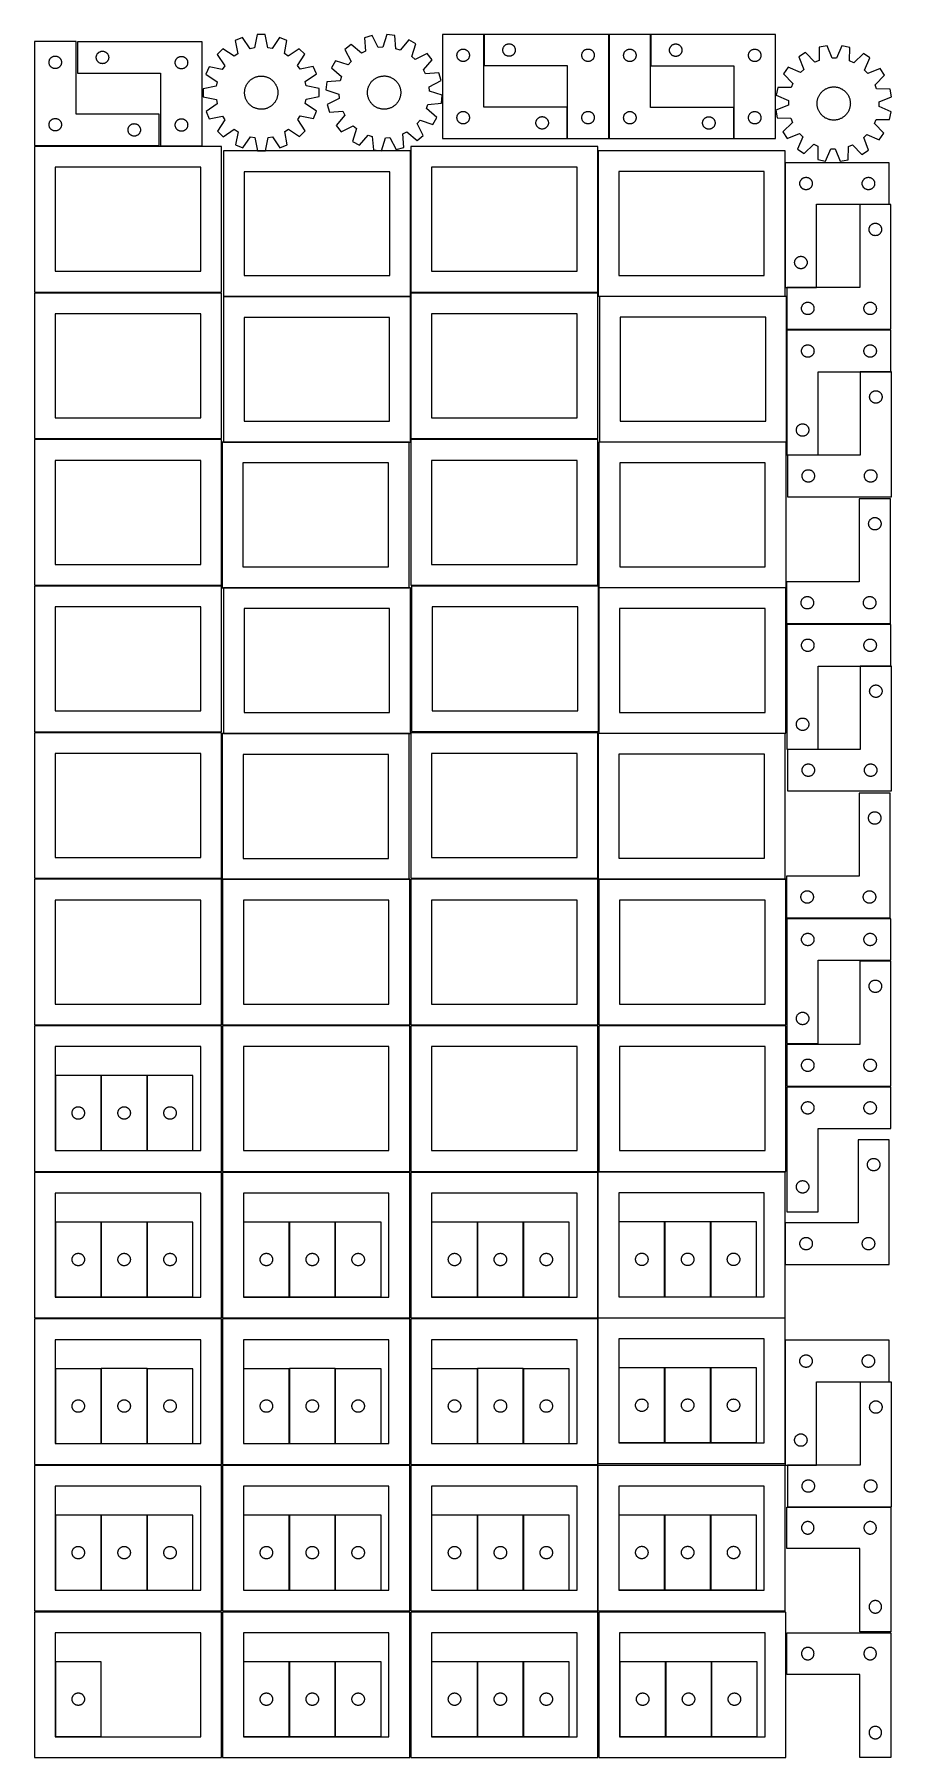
# Model space of a CAD drawing. Header units: millimetres. Extents: x 7 to 1243, y 7 to 2493.
import ezdxf

# ---------------------------------------------------------------- set-up
doc = ezdxf.new("R2010")
doc.units = ezdxf.units.MM
doc.layers.add('CUT', color=7, linetype='CONTINUOUS', true_color=0x000000)

msp = doc.modelspace()

# ---------------------------------------------------------------- linework, layer by layer
at = {"layer": 'CUT'}
for p, q in [((306.806981, 2489.021475), (296.162908, 2484.572972)), ((317.67829, 2472.98224), (306.806981, 2489.021475)), ((327.765988, 2493.259595), (323.980562, 2474.256622)), ((339.302197, 2493.296166), (327.765988, 2493.259595)), ((343.208027, 2474.317575), (339.302197, 2493.296166)), ((360.287652, 2489.191014), (349.518253, 2473.083176)), ((370.959715, 2484.810085), (360.287652, 2489.191014)), ((493.773347, 2491.763145), (482.677408, 2488.60631)), ((482.677408, 2488.60631), (484.175293, 2469.287957)), ((502.668956, 2474.549471), (493.773347, 2491.763145)), ((515.086739, 2493.489678), (509.077791, 2475.068631)), ((526.546118, 2492.159981), (515.086739, 2493.489678)), ((528.177202, 2472.852418), (526.546118, 2492.159981)), ((655.276731, 2493.403628), (595.276731, 2493.403628)), ((595.276731, 2493.403628), (595.276731, 2343.403628)), ((655.276731, 2388.403628), (655.276731, 2493.403628)), ((835.495752, 2493.474921), (655.495752, 2493.474921)), ((655.495752, 2493.474921), (655.495752, 2448.474921)), ((835.495752, 2343.474921), (835.495752, 2493.474921)), ((895.810758, 2493.286196), (835.810758, 2493.286196)), ((835.810758, 2493.286196), (835.810758, 2343.286196)), ((895.810758, 2388.286196), (895.810758, 2493.286196)), ((1076.053873, 2493.305731), (896.053873, 2493.305731)), ((896.053873, 2493.305731), (896.053873, 2448.305731)), ((1076.053873, 2343.305731), (1076.053873, 2493.305731)), ((66.520933, 2483.251528), (6.520933, 2483.251528)), ((6.520933, 2483.251528), (6.520933, 2333.251528)), ((34.76512, 2462.078596), (35.346197, 2462.174532)), ((35.346197, 2462.174532), (35.932304, 2462.232259)), ((35.932304, 2462.232259), (36.520933, 2462.251528)), ((36.520933, 2462.251528), (37.109561, 2462.232259)), ((37.109561, 2462.232259), (37.695668, 2462.174532)), ((37.695668, 2462.174532), (38.276745, 2462.078596)), ((66.520933, 2378.251528), (66.520933, 2483.251528)), ((248.642389, 2482.833075), (68.642389, 2482.833075)), ((68.642389, 2482.833075), (68.642389, 2437.833075)), ((95.815322, 2462.088888), (95.949057, 2462.662446)), ((95.949057, 2462.662446), (96.120018, 2463.22603)), ((96.120018, 2463.22603), (96.327474, 2463.777226)), ((96.327474, 2463.777226), (96.570535, 2464.313673)), ((96.570535, 2464.313673), (96.848161, 2464.833075)), ((96.848161, 2464.833075), (97.159163, 2465.333207)), ((97.159163, 2465.333207), (97.502209, 2465.811928)), ((97.502209, 2465.811928), (97.875831, 2466.267187)), ((97.875831, 2466.267187), (98.278428, 2466.697036)), ((98.278428, 2466.697036), (98.708277, 2467.099633)), ((98.708277, 2467.099633), (99.163537, 2467.473255)), ((99.163537, 2467.473255), (99.642257, 2467.816301)), ((99.642257, 2467.816301), (100.142389, 2468.127303)), ((100.142389, 2468.127303), (100.661791, 2468.404929)), ((100.661791, 2468.404929), (101.198239, 2468.647991)), ((101.198239, 2468.647991), (101.749434, 2468.855446)), ((101.749434, 2468.855446), (102.313018, 2469.026407)), ((102.313018, 2469.026407), (102.886577, 2469.160142)), ((102.886577, 2469.160142), (103.467654, 2469.256079)), ((103.467654, 2469.256079), (104.053761, 2469.313805)), ((104.053761, 2469.313805), (104.642389, 2469.333075)), ((104.642389, 2469.333075), (105.231018, 2469.313805)), ((105.231018, 2469.313805), (105.817125, 2469.256079)), ((105.817125, 2469.256079), (106.398202, 2469.160142)), ((106.398202, 2469.160142), (106.971761, 2469.026407)), ((106.971761, 2469.026407), (107.535345, 2468.855446)), ((107.535345, 2468.855446), (108.08654, 2468.647991)), ((108.08654, 2468.647991), (108.622988, 2468.404929)), ((108.622988, 2468.404929), (109.142389, 2468.127303)), ((109.142389, 2468.127303), (109.642522, 2467.816301)), ((109.642522, 2467.816301), (110.121242, 2467.473255)), ((110.121242, 2467.473255), (110.576502, 2467.099633)), ((110.576502, 2467.099633), (111.00635, 2466.697036)), ((111.00635, 2466.697036), (111.408948, 2466.267187)), ((111.408948, 2466.267187), (111.782569, 2465.811928)), ((111.782569, 2465.811928), (112.125616, 2465.333207)), ((112.125616, 2465.333207), (112.436618, 2464.833075)), ((112.436618, 2464.833075), (112.714244, 2464.313673)), ((112.714244, 2464.313673), (112.957305, 2463.777226)), ((112.957305, 2463.777226), (113.164761, 2463.22603)), ((113.164761, 2463.22603), (113.335722, 2462.662446)), ((113.335722, 2462.662446), (113.469457, 2462.088888)), ((248.642389, 2332.833075), (248.642389, 2482.833075)), ((278.42117, 2472.636795), (270.289697, 2464.453604)), ((270.289697, 2464.453604), (281.050128, 2448.339773)), ((294.602899, 2461.978744), (278.42117, 2472.636795)), ((299.937754, 2465.567895), (294.602899, 2461.978744)), ((296.162908, 2484.572972), (299.937754, 2465.567895)), ((323.980562, 2474.256622), (317.67829, 2472.98224)), ((349.518253, 2473.083176), (343.208027, 2474.317575)), ((367.30544, 2465.781457), (370.959715, 2484.810085)), ((372.662944, 2462.226201), (367.30544, 2465.781457)), ((388.776774, 2472.986632), (372.662944, 2462.226201)), ((386.301914, 2448.673431), (396.959966, 2464.85516)), ((396.959966, 2464.85516), (388.776774, 2472.986632)), ((463.647117, 2478.854919), (454.603874, 2471.692152)), ((454.603874, 2471.692152), (463.380553, 2454.417537)), ((478.452975, 2466.355761), (463.647117, 2478.854919)), ((484.175293, 2469.287957), (478.452975, 2466.355761)), ((509.077791, 2475.068631), (502.668956, 2474.549471)), ((534.296867, 2470.879505), (528.177202, 2472.852418)), ((546.897841, 2485.598807), (534.296867, 2470.879505)), ((556.976074, 2479.985013), (546.897841, 2485.598807)), ((551.094314, 2461.522962), (556.976074, 2479.985013)), ((573.267762, 2466.135012), (555.993146, 2457.358334)), ((580.430529, 2457.09177), (573.267762, 2466.135012)), ((616.276731, 2463.403628), (616.296001, 2463.992256)), ((616.296001, 2462.815), (616.276731, 2463.403628)), ((616.296001, 2463.992256), (616.353727, 2464.578364)), ((616.353727, 2462.228892), (616.296001, 2462.815)), ((616.353727, 2464.578364), (616.449663, 2465.159441)), ((616.449663, 2461.647815), (616.353727, 2462.228892)), ((616.449663, 2465.159441), (616.583398, 2465.732999)), ((616.583398, 2465.732999), (616.75436, 2466.296583)), ((616.75436, 2466.296583), (616.961815, 2466.847779)), ((616.961815, 2466.847779), (617.204876, 2467.384226)), ((617.204876, 2467.384226), (617.482502, 2467.903628)), ((617.482502, 2467.903628), (617.793504, 2468.40376)), ((617.793504, 2468.40376), (618.136551, 2468.882481)), ((618.136551, 2468.882481), (618.510173, 2469.33774)), ((618.510173, 2469.33774), (618.91277, 2469.767589)), ((618.91277, 2469.767589), (619.342619, 2470.170186)), ((619.342619, 2470.170186), (619.797878, 2470.543808)), ((619.797878, 2470.543808), (620.276599, 2470.886854)), ((620.276599, 2470.886854), (620.776731, 2471.197857)), ((620.776731, 2471.197857), (621.296133, 2471.475483)), ((621.296133, 2471.475483), (621.83258, 2471.718544)), ((621.83258, 2471.718544), (622.383776, 2471.925999)), ((622.383776, 2471.925999), (622.947359, 2472.09696)), ((622.947359, 2472.09696), (623.520918, 2472.230695)), ((623.520918, 2472.230695), (624.101995, 2472.326632)), ((624.101995, 2472.326632), (624.688103, 2472.384358)), ((624.688103, 2472.384358), (625.276731, 2472.403628)), ((625.276731, 2472.403628), (625.865359, 2472.384358)), ((625.865359, 2472.384358), (626.451467, 2472.326632)), ((626.451467, 2472.326632), (627.032544, 2472.230695)), ((627.032544, 2472.230695), (627.606102, 2472.09696)), ((627.606102, 2472.09696), (628.169686, 2471.925999)), ((628.169686, 2471.925999), (628.720882, 2471.718544)), ((628.720882, 2471.718544), (629.257329, 2471.475483)), ((629.257329, 2471.475483), (629.776731, 2471.197857)), ((629.776731, 2471.197857), (630.276863, 2470.886854)), ((630.276863, 2470.886854), (630.755584, 2470.543808)), ((630.755584, 2470.543808), (631.210843, 2470.170186)), ((631.210843, 2470.170186), (631.640692, 2469.767589)), ((631.640692, 2469.767589), (632.043289, 2469.33774)), ((632.043289, 2469.33774), (632.416911, 2468.882481)), ((632.416911, 2468.882481), (632.759957, 2468.40376)), ((632.759957, 2468.40376), (633.07096, 2467.903628)), ((633.07096, 2467.903628), (633.348586, 2467.384226)), ((633.348586, 2467.384226), (633.591647, 2466.847779)), ((633.591647, 2466.847779), (633.799102, 2466.296583)), ((633.799102, 2466.296583), (633.970063, 2465.732999)), ((633.970063, 2465.732999), (634.103798, 2465.159441)), ((634.103798, 2465.159441), (634.199735, 2464.578364)), ((634.199735, 2462.228892), (634.103798, 2461.647815)), ((634.199735, 2464.578364), (634.257461, 2463.992256)), ((634.257461, 2462.815), (634.199735, 2462.228892)), ((634.257461, 2463.992256), (634.276731, 2463.403628)), ((634.276731, 2463.403628), (634.257461, 2462.815)), ((682.495752, 2470.974921), (682.515022, 2471.563549)), ((682.515022, 2470.386292), (682.495752, 2470.974921)), ((682.515022, 2471.563549), (682.572749, 2472.149656)), ((682.572749, 2469.800185), (682.515022, 2470.386292)), ((682.572749, 2472.149656), (682.668685, 2472.730733)), ((682.668685, 2469.219108), (682.572749, 2469.800185)), ((682.668685, 2472.730733), (682.80242, 2473.304292)), ((682.80242, 2468.645549), (682.668685, 2469.219108)), ((682.80242, 2473.304292), (682.973381, 2473.867876)), ((682.973381, 2468.081965), (682.80242, 2468.645549)), ((682.973381, 2473.867876), (683.180837, 2474.419071)), ((683.180837, 2467.53077), (682.973381, 2468.081965)), ((683.180837, 2474.419071), (683.423898, 2474.955519)), ((683.423898, 2466.994322), (683.180837, 2467.53077)), ((683.423898, 2474.955519), (683.701524, 2475.474921)), ((683.701524, 2466.474921), (683.423898, 2466.994322)), ((683.701524, 2475.474921), (684.012526, 2475.975053)), ((684.012526, 2465.974788), (683.701524, 2466.474921)), ((684.012526, 2475.975053), (684.355572, 2476.453773)), ((684.355572, 2465.496068), (684.012526, 2465.974788)), ((684.355572, 2476.453773), (684.729194, 2476.909033)), ((684.729194, 2465.040808), (684.355572, 2465.496068)), ((684.729194, 2476.909033), (685.131791, 2477.338882)), ((685.131791, 2464.610959), (684.729194, 2465.040808)), ((685.131791, 2477.338882), (685.56164, 2477.741479)), ((685.56164, 2464.208362), (685.131791, 2464.610959)), ((685.56164, 2477.741479), (686.0169, 2478.115101)), ((686.0169, 2463.83474), (685.56164, 2464.208362)), ((686.0169, 2478.115101), (686.49562, 2478.458147)), ((686.49562, 2463.491694), (686.0169, 2463.83474)), ((686.49562, 2478.458147), (686.995752, 2478.769149)), ((686.995752, 2463.180692), (686.49562, 2463.491694)), ((686.995752, 2478.769149), (687.515154, 2479.046775)), ((687.515154, 2462.903066), (686.995752, 2463.180692)), ((687.515154, 2479.046775), (688.051602, 2479.289836)), ((688.051602, 2462.660005), (687.515154, 2462.903066)), ((688.051602, 2479.289836), (688.602797, 2479.497292)), ((688.602797, 2462.452549), (688.051602, 2462.660005)), ((688.602797, 2479.497292), (689.166381, 2479.668253)), ((689.166381, 2462.281588), (688.602797, 2462.452549)), ((689.166381, 2479.668253), (689.73994, 2479.801988)), ((689.73994, 2462.147853), (689.166381, 2462.281588)), ((689.73994, 2479.801988), (690.321017, 2479.897924)), ((690.321017, 2462.051917), (689.73994, 2462.147853)), ((690.321017, 2479.897924), (690.907124, 2479.955651)), ((690.907124, 2479.955651), (691.495752, 2479.974921)), ((691.495752, 2479.974921), (692.084381, 2479.955651)), ((692.084381, 2479.955651), (692.670488, 2479.897924)), ((692.670488, 2479.897924), (693.251565, 2479.801988)), ((693.251565, 2462.147853), (692.670488, 2462.051917)), ((693.251565, 2479.801988), (693.825124, 2479.668253)), ((693.825124, 2462.281588), (693.251565, 2462.147853)), ((693.825124, 2479.668253), (694.388708, 2479.497292)), ((694.388708, 2462.452549), (693.825124, 2462.281588)), ((694.388708, 2479.497292), (694.939903, 2479.289836)), ((694.939903, 2462.660005), (694.388708, 2462.452549)), ((694.939903, 2479.289836), (695.476351, 2479.046775)), ((695.476351, 2462.903066), (694.939903, 2462.660005)), ((695.476351, 2479.046775), (695.995752, 2478.769149)), ((695.995752, 2463.180692), (695.476351, 2462.903066)), ((695.995752, 2478.769149), (696.495885, 2478.458147)), ((696.495885, 2463.491694), (695.995752, 2463.180692)), ((696.495885, 2478.458147), (696.974605, 2478.115101)), ((696.974605, 2463.83474), (696.495885, 2463.491694)), ((696.974605, 2478.115101), (697.429865, 2477.741479)), ((697.429865, 2464.208362), (696.974605, 2463.83474)), ((697.429865, 2477.741479), (697.859713, 2477.338882)), ((697.859713, 2464.610959), (697.429865, 2464.208362)), ((697.859713, 2477.338882), (698.262311, 2476.909033)), ((698.262311, 2465.040808), (697.859713, 2464.610959)), ((698.262311, 2476.909033), (698.635933, 2476.453773)), ((698.635933, 2465.496068), (698.262311, 2465.040808)), ((698.635933, 2476.453773), (698.978979, 2475.975053)), ((698.978979, 2465.974788), (698.635933, 2465.496068)), ((698.978979, 2475.975053), (699.289981, 2475.474921)), ((699.289981, 2466.474921), (698.978979, 2465.974788)), ((699.289981, 2475.474921), (699.567607, 2474.955519)), ((699.567607, 2466.994322), (699.289981, 2466.474921)), ((699.567607, 2474.955519), (699.810668, 2474.419071)), ((699.810668, 2467.53077), (699.567607, 2466.994322)), ((699.810668, 2474.419071), (700.018124, 2473.867876)), ((700.018124, 2468.081965), (699.810668, 2467.53077)), ((700.018124, 2473.867876), (700.189085, 2473.304292)), ((700.189085, 2468.645549), (700.018124, 2468.081965)), ((700.189085, 2473.304292), (700.32282, 2472.730733)), ((700.32282, 2469.219108), (700.189085, 2468.645549)), ((700.32282, 2472.730733), (700.418756, 2472.149656)), ((700.418756, 2469.800185), (700.32282, 2469.219108)), ((700.418756, 2472.149656), (700.476483, 2471.563549)), ((700.476483, 2470.386292), (700.418756, 2469.800185)), ((700.476483, 2471.563549), (700.495752, 2470.974921)), ((700.495752, 2470.974921), (700.476483, 2470.386292)), ((796.495752, 2463.474921), (796.515022, 2464.063549)), ((796.515022, 2462.886292), (796.495752, 2463.474921)), ((796.515022, 2464.063549), (796.572749, 2464.649656)), ((796.572749, 2462.300185), (796.515022, 2462.886292)), ((796.572749, 2464.649656), (796.668685, 2465.230733)), ((796.668685, 2461.719108), (796.572749, 2462.300185)), ((796.668685, 2465.230733), (796.80242, 2465.804292)), ((796.80242, 2465.804292), (796.973381, 2466.367876)), ((796.973381, 2466.367876), (797.180837, 2466.919071)), ((797.180837, 2466.919071), (797.423898, 2467.455519)), ((797.423898, 2467.455519), (797.701524, 2467.974921)), ((797.701524, 2467.974921), (798.012526, 2468.475053)), ((798.012526, 2468.475053), (798.355572, 2468.953773)), ((798.355572, 2468.953773), (798.729194, 2469.409033)), ((798.729194, 2469.409033), (799.131791, 2469.838882)), ((799.131791, 2469.838882), (799.56164, 2470.241479)), ((799.56164, 2470.241479), (800.0169, 2470.615101)), ((800.0169, 2470.615101), (800.49562, 2470.958147)), ((800.49562, 2470.958147), (800.995752, 2471.269149)), ((800.995752, 2471.269149), (801.515154, 2471.546775)), ((801.515154, 2471.546775), (802.051602, 2471.789836)), ((802.051602, 2471.789836), (802.602797, 2471.997292)), ((802.602797, 2471.997292), (803.166381, 2472.168253)), ((803.166381, 2472.168253), (803.73994, 2472.301988)), ((803.73994, 2472.301988), (804.321017, 2472.397924)), ((804.321017, 2472.397924), (804.907124, 2472.455651)), ((804.907124, 2472.455651), (805.495752, 2472.474921)), ((805.495752, 2472.474921), (806.084381, 2472.455651)), ((806.084381, 2472.455651), (806.670488, 2472.397924)), ((806.670488, 2472.397924), (807.251565, 2472.301988)), ((807.251565, 2472.301988), (807.825124, 2472.168253)), ((807.825124, 2472.168253), (808.388708, 2471.997292)), ((808.388708, 2471.997292), (808.939903, 2471.789836)), ((808.939903, 2471.789836), (809.476351, 2471.546775)), ((809.476351, 2471.546775), (809.995752, 2471.269149)), ((809.995752, 2471.269149), (810.495885, 2470.958147)), ((810.495885, 2470.958147), (810.974605, 2470.615101)), ((810.974605, 2470.615101), (811.429865, 2470.241479)), ((811.429865, 2470.241479), (811.859713, 2469.838882)), ((811.859713, 2469.838882), (812.262311, 2469.409033)), ((812.262311, 2469.409033), (812.635933, 2468.953773)), ((812.635933, 2468.953773), (812.978979, 2468.475053)), ((812.978979, 2468.475053), (813.289981, 2467.974921)), ((813.289981, 2467.974921), (813.567607, 2467.455519)), ((813.567607, 2467.455519), (813.810668, 2466.919071)), ((813.810668, 2466.919071), (814.018124, 2466.367876)), ((814.018124, 2466.367876), (814.189085, 2465.804292)), ((814.189085, 2465.804292), (814.32282, 2465.230733)), ((814.32282, 2465.230733), (814.418756, 2464.649656)), ((814.418756, 2462.300185), (814.32282, 2461.719108)), ((814.418756, 2464.649656), (814.476483, 2464.063549)), ((814.476483, 2462.886292), (814.418756, 2462.300185)), ((814.476483, 2464.063549), (814.495752, 2463.474921)), ((814.495752, 2463.474921), (814.476483, 2462.886292)), ((856.810758, 2463.286196), (856.830028, 2463.874824)), ((856.830028, 2462.697568), (856.810758, 2463.286196)), ((856.830028, 2463.874824), (856.887754, 2464.460932)), ((856.887754, 2462.111461), (856.830028, 2462.697568)), ((856.887754, 2464.460932), (856.98369, 2465.042009)), ((856.98369, 2461.530383), (856.887754, 2462.111461)), ((856.98369, 2465.042009), (857.117426, 2465.615568)), ((857.117426, 2465.615568), (857.288387, 2466.179151)), ((857.288387, 2466.179151), (857.495842, 2466.730347)), ((857.495842, 2466.730347), (857.738903, 2467.266794)), ((857.738903, 2467.266794), (858.016529, 2467.786196)), ((858.016529, 2467.786196), (858.327531, 2468.286328)), ((858.327531, 2468.286328), (858.670578, 2468.765049)), ((858.670578, 2468.765049), (859.0442, 2469.220309)), ((859.0442, 2469.220309), (859.446797, 2469.650157)), ((859.446797, 2469.650157), (859.876646, 2470.052755)), ((859.876646, 2470.052755), (860.331905, 2470.426376)), ((860.331905, 2470.426376), (860.810626, 2470.769423)), ((860.810626, 2470.769423), (861.310758, 2471.080425)), ((861.310758, 2471.080425), (861.83016, 2471.358051)), ((861.83016, 2471.358051), (862.366607, 2471.601112)), ((862.366607, 2471.601112), (862.917803, 2471.808567)), ((862.917803, 2471.808567), (863.481387, 2471.979529)), ((863.481387, 2471.979529), (864.054945, 2472.113264)), ((864.054945, 2472.113264), (864.636022, 2472.2092)), ((864.636022, 2472.2092), (865.22213, 2472.266927)), ((865.22213, 2472.266927), (865.810758, 2472.286196)), ((865.810758, 2472.286196), (866.399386, 2472.266927)), ((866.399386, 2472.266927), (866.985494, 2472.2092)), ((866.985494, 2472.2092), (867.566571, 2472.113264)), ((867.566571, 2472.113264), (868.140129, 2471.979529)), ((868.140129, 2471.979529), (868.703713, 2471.808567)), ((868.703713, 2471.808567), (869.254909, 2471.601112)), ((869.254909, 2471.601112), (869.791356, 2471.358051)), ((869.791356, 2471.358051), (870.310758, 2471.080425)), ((870.310758, 2471.080425), (870.81089, 2470.769423)), ((870.81089, 2470.769423), (871.289611, 2470.426376)), ((871.289611, 2470.426376), (871.74487, 2470.052755)), ((871.74487, 2470.052755), (872.174719, 2469.650157)), ((872.174719, 2469.650157), (872.577316, 2469.220309)), ((872.577316, 2469.220309), (872.950938, 2468.765049)), ((872.950938, 2468.765049), (873.293984, 2468.286328)), ((873.293984, 2468.286328), (873.604987, 2467.786196)), ((873.604987, 2467.786196), (873.882613, 2467.266794)), ((873.882613, 2467.266794), (874.125674, 2466.730347)), ((874.125674, 2466.730347), (874.333129, 2466.179151)), ((874.333129, 2466.179151), (874.50409, 2465.615568)), ((874.50409, 2465.615568), (874.637826, 2465.042009)), ((874.637826, 2465.042009), (874.733762, 2464.460932)), ((874.733762, 2462.111461), (874.637826, 2461.530383)), ((874.733762, 2464.460932), (874.791488, 2463.874824)), ((874.791488, 2462.697568), (874.733762, 2462.111461)), ((874.791488, 2463.874824), (874.810758, 2463.286196)), ((874.810758, 2463.286196), (874.791488, 2462.697568)), ((923.053873, 2470.805731), (923.073143, 2471.394359)), ((923.073143, 2470.217103), (923.053873, 2470.805731)), ((923.073143, 2471.394359), (923.130869, 2471.980467)), ((923.130869, 2469.630995), (923.073143, 2470.217103)), ((923.130869, 2471.980467), (923.226806, 2472.561544)), ((923.226806, 2469.049918), (923.130869, 2469.630995)), ((923.226806, 2472.561544), (923.360541, 2473.135102)), ((923.360541, 2468.47636), (923.226806, 2469.049918)), ((923.360541, 2473.135102), (923.531502, 2473.698686)), ((923.531502, 2467.912776), (923.360541, 2468.47636)), ((923.531502, 2473.698686), (923.738957, 2474.249882)), ((923.738957, 2467.36158), (923.531502, 2467.912776)), ((923.738957, 2474.249882), (923.982019, 2474.786329)), ((923.982019, 2466.825133), (923.738957, 2467.36158)), ((923.982019, 2474.786329), (924.259645, 2475.305731)), ((924.259645, 2466.305731), (923.982019, 2466.825133)), ((924.259645, 2475.305731), (924.570647, 2475.805863)), ((924.570647, 2465.805599), (924.259645, 2466.305731)), ((924.570647, 2475.805863), (924.913693, 2476.284584)), ((924.913693, 2465.326878), (924.570647, 2465.805599)), ((924.913693, 2476.284584), (925.287315, 2476.739843)), ((925.287315, 2464.871619), (924.913693, 2465.326878)), ((925.287315, 2476.739843), (925.689912, 2477.169692)), ((925.689912, 2464.44177), (925.287315, 2464.871619)), ((925.689912, 2477.169692), (926.119761, 2477.572289)), ((926.119761, 2464.039173), (925.689912, 2464.44177)), ((926.119761, 2477.572289), (926.57502, 2477.945911)), ((926.57502, 2463.665551), (926.119761, 2464.039173)), ((926.57502, 2477.945911), (927.053741, 2478.288958)), ((927.053741, 2463.322505), (926.57502, 2463.665551)), ((927.053741, 2478.288958), (927.553873, 2478.59996)), ((927.553873, 2463.011502), (927.053741, 2463.322505)), ((927.553873, 2478.59996), (928.073275, 2478.877586)), ((928.073275, 2462.733876), (927.553873, 2463.011502)), ((928.073275, 2478.877586), (928.609722, 2479.120647)), ((928.609722, 2462.490815), (928.073275, 2462.733876)), ((928.609722, 2479.120647), (929.160918, 2479.328102)), ((929.160918, 2462.28336), (928.609722, 2462.490815)), ((929.160918, 2479.328102), (929.724502, 2479.499064)), ((929.724502, 2462.112399), (929.160918, 2462.28336)), ((929.724502, 2479.499064), (930.29806, 2479.632799)), ((930.29806, 2461.978664), (929.724502, 2462.112399)), ((930.29806, 2479.632799), (930.879137, 2479.728735)), ((930.879137, 2479.728735), (931.465245, 2479.786461)), ((931.465245, 2479.786461), (932.053873, 2479.805731)), ((932.053873, 2479.805731), (932.642501, 2479.786461)), ((932.642501, 2479.786461), (933.228609, 2479.728735)), ((933.228609, 2479.728735), (933.809686, 2479.632799)), ((933.809686, 2479.632799), (934.383245, 2479.499064)), ((934.383245, 2462.112399), (933.809686, 2461.978664)), ((934.383245, 2479.499064), (934.946828, 2479.328102)), ((934.946828, 2462.28336), (934.383245, 2462.112399)), ((934.946828, 2479.328102), (935.498024, 2479.120647)), ((935.498024, 2462.490815), (934.946828, 2462.28336)), ((935.498024, 2479.120647), (936.034471, 2478.877586)), ((936.034471, 2462.733876), (935.498024, 2462.490815)), ((936.034471, 2478.877586), (936.553873, 2478.59996)), ((936.553873, 2463.011502), (936.034471, 2462.733876)), ((936.553873, 2478.59996), (937.054005, 2478.288958)), ((937.054005, 2463.322505), (936.553873, 2463.011502)), ((937.054005, 2478.288958), (937.532726, 2477.945911)), ((937.532726, 2463.665551), (937.054005, 2463.322505)), ((937.532726, 2477.945911), (937.987986, 2477.572289)), ((937.987986, 2464.039173), (937.532726, 2463.665551)), ((937.987986, 2477.572289), (938.417834, 2477.169692)), ((938.417834, 2464.44177), (937.987986, 2464.039173)), ((938.417834, 2477.169692), (938.820431, 2476.739843)), ((938.820431, 2464.871619), (938.417834, 2464.44177)), ((938.820431, 2476.739843), (939.194053, 2476.284584)), ((939.194053, 2465.326878), (938.820431, 2464.871619)), ((939.194053, 2476.284584), (939.5371, 2475.805863)), ((939.5371, 2465.805599), (939.194053, 2465.326878)), ((939.5371, 2475.805863), (939.848102, 2475.305731)), ((939.848102, 2466.305731), (939.5371, 2465.805599)), ((939.848102, 2475.305731), (940.125728, 2474.786329)), ((940.125728, 2466.825133), (939.848102, 2466.305731)), ((940.125728, 2474.786329), (940.368789, 2474.249882)), ((940.368789, 2467.36158), (940.125728, 2466.825133)), ((940.368789, 2474.249882), (940.576244, 2473.698686)), ((940.576244, 2467.912776), (940.368789, 2467.36158)), ((940.576244, 2473.698686), (940.747206, 2473.135102)), ((940.747206, 2468.47636), (940.576244, 2467.912776)), ((940.747206, 2473.135102), (940.880941, 2472.561544)), ((940.880941, 2469.049918), (940.747206, 2468.47636)), ((940.880941, 2472.561544), (940.976877, 2471.980467)), ((940.976877, 2469.630995), (940.880941, 2469.049918)), ((940.976877, 2471.980467), (941.034603, 2471.394359)), ((941.034603, 2470.217103), (940.976877, 2469.630995)), ((941.034603, 2471.394359), (941.053873, 2470.805731)), ((941.053873, 2470.805731), (941.034603, 2470.217103)), ((1037.053873, 2463.305731), (1037.073143, 2463.894359)), ((1037.073143, 2462.717103), (1037.053873, 2463.305731)), ((1037.073143, 2463.894359), (1037.130869, 2464.480467)), ((1037.130869, 2462.130995), (1037.073143, 2462.717103)), ((1037.130869, 2464.480467), (1037.226806, 2465.061544)), ((1037.226806, 2461.549918), (1037.130869, 2462.130995)), ((1037.226806, 2465.061544), (1037.360541, 2465.635102)), ((1037.360541, 2465.635102), (1037.531502, 2466.198686)), ((1037.531502, 2466.198686), (1037.738957, 2466.749882)), ((1037.738957, 2466.749882), (1037.982019, 2467.286329)), ((1037.982019, 2467.286329), (1038.259645, 2467.805731)), ((1038.259645, 2467.805731), (1038.570647, 2468.305863)), ((1038.570647, 2468.305863), (1038.913693, 2468.784584)), ((1038.913693, 2468.784584), (1039.287315, 2469.239843)), ((1039.287315, 2469.239843), (1039.689912, 2469.669692)), ((1039.689912, 2469.669692), (1040.119761, 2470.072289)), ((1040.119761, 2470.072289), (1040.57502, 2470.445911)), ((1040.57502, 2470.445911), (1041.053741, 2470.788958)), ((1041.053741, 2470.788958), (1041.553873, 2471.09996)), ((1041.553873, 2471.09996), (1042.073275, 2471.377586)), ((1042.073275, 2471.377586), (1042.609722, 2471.620647)), ((1042.609722, 2471.620647), (1043.160918, 2471.828102)), ((1043.160918, 2471.828102), (1043.724502, 2471.999064)), ((1043.724502, 2471.999064), (1044.29806, 2472.132799)), ((1044.29806, 2472.132799), (1044.879137, 2472.228735)), ((1044.879137, 2472.228735), (1045.465245, 2472.286461)), ((1045.465245, 2472.286461), (1046.053873, 2472.305731)), ((1046.053873, 2472.305731), (1046.642501, 2472.286461)), ((1046.642501, 2472.286461), (1047.228609, 2472.228735)), ((1047.228609, 2472.228735), (1047.809686, 2472.132799)), ((1047.809686, 2472.132799), (1048.383245, 2471.999064)), ((1048.383245, 2471.999064), (1048.946828, 2471.828102)), ((1048.946828, 2471.828102), (1049.498024, 2471.620647)), ((1049.498024, 2471.620647), (1050.034471, 2471.377586)), ((1050.034471, 2471.377586), (1050.553873, 2471.09996)), ((1050.553873, 2471.09996), (1051.054005, 2470.788958)), ((1051.054005, 2470.788958), (1051.532726, 2470.445911)), ((1051.532726, 2470.445911), (1051.987986, 2470.072289)), ((1051.987986, 2470.072289), (1052.417834, 2469.669692)), ((1052.417834, 2469.669692), (1052.820431, 2469.239843)), ((1052.820431, 2469.239843), (1053.194053, 2468.784584)), ((1053.194053, 2468.784584), (1053.5371, 2468.305863)), ((1053.5371, 2468.305863), (1053.848102, 2467.805731)), ((1053.848102, 2467.805731), (1054.125728, 2467.286329)), ((1054.125728, 2467.286329), (1054.368789, 2466.749882)), ((1054.368789, 2466.749882), (1054.576244, 2466.198686)), ((1054.576244, 2466.198686), (1054.747206, 2465.635102)), ((1054.747206, 2465.635102), (1054.880941, 2465.061544)), ((1054.880941, 2465.061544), (1054.976877, 2464.480467)), ((1054.976877, 2462.130995), (1054.880941, 2461.549918)), ((1054.976877, 2464.480467), (1055.034603, 2463.894359)), ((1055.034603, 2462.717103), (1054.976877, 2462.130995)), ((1055.034603, 2463.894359), (1055.053873, 2463.305731)), ((1055.053873, 2463.305731), (1055.034603, 2462.717103)), ((1119.294964, 2467.299794), (1109.614096, 2461.025541)), ((1132.850717, 2453.454795), (1119.294964, 2467.299794)), ((1139.163129, 2475.205341), (1138.824978, 2455.831955)), ((1150.508138, 2477.297287), (1139.163129, 2475.205341)), ((1157.733768, 2459.318614), (1150.508138, 2477.297287)), ((1171.889249, 2476.997842), (1164.162965, 2459.228573)), ((1183.171224, 2474.589002), (1171.889249, 2476.997842)), ((1182.966696, 2455.213745), (1183.171224, 2474.589002)), ((1202.810203, 2466.130154), (1188.872042, 2452.67021)), ((1212.311566, 2459.587251), (1202.810203, 2466.130154)), ((27.520933, 2453.251528), (27.540202, 2453.840156)), ((27.540202, 2452.6629), (27.520933, 2453.251528)), ((27.540202, 2453.840156), (27.597929, 2454.426264)), ((27.597929, 2452.076793), (27.540202, 2452.6629)), ((27.597929, 2454.426264), (27.693865, 2455.007341)), ((27.693865, 2451.495715), (27.597929, 2452.076793)), ((27.693865, 2455.007341), (27.8276, 2455.5809)), ((27.8276, 2450.922157), (27.693865, 2451.495715)), ((27.8276, 2455.5809), (27.998561, 2456.144483)), ((27.998561, 2450.358573), (27.8276, 2450.922157)), ((27.998561, 2456.144483), (28.206017, 2456.695679)), ((28.206017, 2449.807377), (27.998561, 2450.358573)), ((28.206017, 2456.695679), (28.449078, 2457.232127)), ((28.449078, 2449.27093), (28.206017, 2449.807377)), ((28.449078, 2457.232127), (28.726704, 2457.751528)), ((28.726704, 2448.751528), (28.449078, 2449.27093)), ((28.726704, 2457.751528), (29.037706, 2458.25166)), ((29.037706, 2448.251396), (28.726704, 2448.751528)), ((29.037706, 2458.25166), (29.380752, 2458.730381)), ((29.380752, 2447.772675), (29.037706, 2448.251396)), ((29.380752, 2458.730381), (29.754374, 2459.185641)), ((29.754374, 2447.317416), (29.380752, 2447.772675)), ((29.754374, 2459.185641), (30.156972, 2459.615489)), ((30.156972, 2446.887567), (29.754374, 2447.317416)), ((30.156972, 2459.615489), (30.58682, 2460.018087)), ((30.58682, 2446.48497), (30.156972, 2446.887567)), ((30.58682, 2460.018087), (31.04208, 2460.391708)), ((31.04208, 2446.111348), (30.58682, 2446.48497)), ((31.04208, 2460.391708), (31.5208, 2460.734755)), ((31.5208, 2445.768302), (31.04208, 2446.111348)), ((31.5208, 2460.734755), (32.020933, 2461.045757)), ((32.020933, 2445.4573), (31.5208, 2445.768302)), ((32.020933, 2461.045757), (32.540334, 2461.323383)), ((32.540334, 2445.179674), (32.020933, 2445.4573)), ((32.540334, 2461.323383), (33.076782, 2461.566444)), ((33.076782, 2444.936613), (32.540334, 2445.179674)), ((33.076782, 2461.566444), (33.627977, 2461.773899)), ((33.627977, 2444.729157), (33.076782, 2444.936613)), ((33.627977, 2461.773899), (34.191561, 2461.944861)), ((34.191561, 2444.558196), (33.627977, 2444.729157)), ((34.191561, 2461.944861), (34.76512, 2462.078596)), ((34.76512, 2444.424461), (34.191561, 2444.558196)), ((35.346197, 2444.328525), (34.76512, 2444.424461)), ((35.932304, 2444.270798), (35.346197, 2444.328525)), ((36.520933, 2444.251528), (35.932304, 2444.270798)), ((37.109561, 2444.270798), (36.520933, 2444.251528)), ((37.695668, 2444.328525), (37.109561, 2444.270798)), ((38.276745, 2444.424461), (37.695668, 2444.328525)), ((38.276745, 2462.078596), (38.850304, 2461.944861)), ((38.850304, 2444.558196), (38.276745, 2444.424461)), ((38.850304, 2461.944861), (39.413888, 2461.773899)), ((39.413888, 2444.729157), (38.850304, 2444.558196)), ((39.413888, 2461.773899), (39.965083, 2461.566444)), ((39.965083, 2444.936613), (39.413888, 2444.729157)), ((39.965083, 2461.566444), (40.501531, 2461.323383)), ((40.501531, 2445.179674), (39.965083, 2444.936613)), ((40.501531, 2461.323383), (41.020933, 2461.045757)), ((41.020933, 2445.4573), (40.501531, 2445.179674)), ((41.020933, 2461.045757), (41.521065, 2460.734755)), ((41.521065, 2445.768302), (41.020933, 2445.4573)), ((41.521065, 2460.734755), (41.999785, 2460.391708)), ((41.999785, 2446.111348), (41.521065, 2445.768302)), ((41.999785, 2460.391708), (42.455045, 2460.018087)), ((42.455045, 2446.48497), (41.999785, 2446.111348)), ((42.455045, 2460.018087), (42.884894, 2459.615489)), ((42.884894, 2446.887567), (42.455045, 2446.48497)), ((42.884894, 2459.615489), (43.287491, 2459.185641)), ((43.287491, 2447.317416), (42.884894, 2446.887567)), ((43.287491, 2459.185641), (43.661113, 2458.730381)), ((43.661113, 2447.772675), (43.287491, 2447.317416)), ((43.661113, 2458.730381), (44.004159, 2458.25166)), ((44.004159, 2448.251396), (43.661113, 2447.772675)), ((44.004159, 2458.25166), (44.315161, 2457.751528)), ((44.315161, 2448.751528), (44.004159, 2448.251396)), ((44.315161, 2457.751528), (44.592787, 2457.232127)), ((44.592787, 2449.27093), (44.315161, 2448.751528)), ((44.592787, 2457.232127), (44.835848, 2456.695679)), ((44.835848, 2449.807377), (44.592787, 2449.27093)), ((44.835848, 2456.695679), (45.043304, 2456.144483)), ((45.043304, 2450.358573), (44.835848, 2449.807377)), ((45.043304, 2456.144483), (45.214265, 2455.5809)), ((45.214265, 2450.922157), (45.043304, 2450.358573)), ((45.214265, 2455.5809), (45.348, 2455.007341)), ((45.348, 2451.495715), (45.214265, 2450.922157)), ((45.348, 2455.007341), (45.443936, 2454.426264)), ((45.443936, 2452.076793), (45.348, 2451.495715)), ((45.443936, 2454.426264), (45.501663, 2453.840156)), ((45.501663, 2452.6629), (45.443936, 2452.076793)), ((45.501663, 2453.840156), (45.520933, 2453.251528)), ((45.520933, 2453.251528), (45.501663, 2452.6629)), ((68.642389, 2437.833075), (188.642389, 2437.833075)), ((95.642389, 2460.333075), (95.661659, 2460.921703)), ((95.661659, 2459.744447), (95.642389, 2460.333075)), ((95.661659, 2460.921703), (95.719386, 2461.507811)), ((95.719386, 2459.158339), (95.661659, 2459.744447)), ((95.719386, 2461.507811), (95.815322, 2462.088888)), ((95.815322, 2458.577262), (95.719386, 2459.158339)), ((95.949057, 2458.003703), (95.815322, 2458.577262)), ((96.120018, 2457.44012), (95.949057, 2458.003703)), ((96.327474, 2456.888924), (96.120018, 2457.44012)), ((96.570535, 2456.352477), (96.327474, 2456.888924)), ((96.848161, 2455.833075), (96.570535, 2456.352477)), ((97.159163, 2455.332943), (96.848161, 2455.833075)), ((97.502209, 2454.854222), (97.159163, 2455.332943)), ((97.875831, 2454.398962), (97.502209, 2454.854222)), ((98.278428, 2453.969114), (97.875831, 2454.398962)), ((98.708277, 2453.566517), (98.278428, 2453.969114)), ((99.163537, 2453.192895), (98.708277, 2453.566517)), ((99.642257, 2452.849848), (99.163537, 2453.192895)), ((100.142389, 2452.538846), (99.642257, 2452.849848)), ((100.661791, 2452.26122), (100.142389, 2452.538846)), ((101.198239, 2452.018159), (100.661791, 2452.26122)), ((101.749434, 2451.810704), (101.198239, 2452.018159)), ((102.313018, 2451.639742), (101.749434, 2451.810704)), ((102.886577, 2451.506007), (102.313018, 2451.639742)), ((103.467654, 2451.410071), (102.886577, 2451.506007)), ((104.053761, 2451.352345), (103.467654, 2451.410071)), ((104.642389, 2451.333075), (104.053761, 2451.352345)), ((105.231018, 2451.352345), (104.642389, 2451.333075)), ((105.817125, 2451.410071), (105.231018, 2451.352345)), ((106.398202, 2451.506007), (105.817125, 2451.410071)), ((106.971761, 2451.639742), (106.398202, 2451.506007)), ((107.535345, 2451.810704), (106.971761, 2451.639742)), ((108.08654, 2452.018159), (107.535345, 2451.810704)), ((108.622988, 2452.26122), (108.08654, 2452.018159)), ((109.142389, 2452.538846), (108.622988, 2452.26122)), ((109.642522, 2452.849848), (109.142389, 2452.538846)), ((110.121242, 2453.192895), (109.642522, 2452.849848)), ((110.576502, 2453.566517), (110.121242, 2453.192895)), ((111.00635, 2453.969114), (110.576502, 2453.566517)), ((111.408948, 2454.398962), (111.00635, 2453.969114)), ((111.782569, 2454.854222), (111.408948, 2454.398962)), ((112.125616, 2455.332943), (111.782569, 2454.854222)), ((112.436618, 2455.833075), (112.125616, 2455.332943)), ((112.714244, 2456.352477), (112.436618, 2455.833075)), ((112.957305, 2456.888924), (112.714244, 2456.352477)), ((113.164761, 2457.44012), (112.957305, 2456.888924)), ((113.335722, 2458.003703), (113.164761, 2457.44012)), ((113.469457, 2458.577262), (113.335722, 2458.003703)), ((113.469457, 2462.088888), (113.565393, 2461.507811)), ((113.565393, 2459.158339), (113.469457, 2458.577262)), ((113.565393, 2461.507811), (113.62312, 2460.921703)), ((113.62312, 2459.744447), (113.565393, 2459.158339)), ((113.62312, 2460.921703), (113.642389, 2460.333075)), ((113.642389, 2460.333075), (113.62312, 2459.744447)), ((188.642389, 2437.833075), (188.642389, 2332.833075)), ((209.642389, 2452.833075), (209.661659, 2453.421703)), ((209.661659, 2452.244447), (209.642389, 2452.833075)), ((209.661659, 2453.421703), (209.719386, 2454.007811)), ((209.719386, 2451.658339), (209.661659, 2452.244447)), ((209.719386, 2454.007811), (209.815322, 2454.588888)), ((209.815322, 2451.077262), (209.719386, 2451.658339)), ((209.815322, 2454.588888), (209.949057, 2455.162446)), ((209.949057, 2450.503703), (209.815322, 2451.077262)), ((209.949057, 2455.162446), (210.120018, 2455.72603)), ((210.120018, 2449.94012), (209.949057, 2450.503703)), ((210.120018, 2455.72603), (210.327474, 2456.277226)), ((210.327474, 2449.388924), (210.120018, 2449.94012)), ((210.327474, 2456.277226), (210.570535, 2456.813673)), ((210.570535, 2448.852477), (210.327474, 2449.388924)), ((210.570535, 2456.813673), (210.848161, 2457.333075)), ((210.848161, 2448.333075), (210.570535, 2448.852477)), ((210.848161, 2457.333075), (211.159163, 2457.833207)), ((211.159163, 2447.832943), (210.848161, 2448.333075)), ((211.159163, 2457.833207), (211.502209, 2458.311928)), ((211.502209, 2447.354222), (211.159163, 2447.832943)), ((211.502209, 2458.311928), (211.875831, 2458.767187)), ((211.875831, 2446.898962), (211.502209, 2447.354222)), ((211.875831, 2458.767187), (212.278428, 2459.197036)), ((212.278428, 2446.469114), (211.875831, 2446.898962)), ((212.278428, 2459.197036), (212.708277, 2459.599633)), ((212.708277, 2446.066517), (212.278428, 2446.469114)), ((212.708277, 2459.599633), (213.163537, 2459.973255)), ((213.163537, 2445.692895), (212.708277, 2446.066517)), ((213.163537, 2459.973255), (213.642257, 2460.316301)), ((213.642257, 2445.349848), (213.163537, 2445.692895)), ((213.642257, 2460.316301), (214.142389, 2460.627303)), ((214.142389, 2445.038846), (213.642257, 2445.349848)), ((214.142389, 2460.627303), (214.661791, 2460.904929)), ((214.661791, 2444.76122), (214.142389, 2445.038846)), ((214.661791, 2460.904929), (215.198239, 2461.147991)), ((215.198239, 2444.518159), (214.661791, 2444.76122)), ((215.198239, 2461.147991), (215.749434, 2461.355446)), ((215.749434, 2444.310704), (215.198239, 2444.518159)), ((215.749434, 2461.355446), (216.313018, 2461.526407)), ((216.313018, 2444.139742), (215.749434, 2444.310704)), ((216.313018, 2461.526407), (216.886577, 2461.660142)), ((216.886577, 2444.006007), (216.313018, 2444.139742)), ((216.886577, 2461.660142), (217.467654, 2461.756079)), ((217.467654, 2443.910071), (216.886577, 2444.006007)), ((217.467654, 2461.756079), (218.053761, 2461.813805)), ((218.053761, 2443.852345), (217.467654, 2443.910071)), ((218.053761, 2461.813805), (218.642389, 2461.833075)), ((218.642389, 2443.833075), (218.053761, 2443.852345)), ((218.642389, 2461.833075), (219.231018, 2461.813805)), ((219.231018, 2443.852345), (218.642389, 2443.833075)), ((219.231018, 2461.813805), (219.817125, 2461.756079)), ((219.817125, 2443.910071), (219.231018, 2443.852345)), ((219.817125, 2461.756079), (220.398202, 2461.660142)), ((220.398202, 2444.006007), (219.817125, 2443.910071)), ((220.398202, 2461.660142), (220.971761, 2461.526407)), ((220.971761, 2444.139742), (220.398202, 2444.006007)), ((220.971761, 2461.526407), (221.535345, 2461.355446)), ((221.535345, 2444.310704), (220.971761, 2444.139742)), ((221.535345, 2461.355446), (222.08654, 2461.147991)), ((222.08654, 2444.518159), (221.535345, 2444.310704)), ((222.08654, 2461.147991), (222.622988, 2460.904929)), ((222.622988, 2444.76122), (222.08654, 2444.518159)), ((222.622988, 2460.904929), (223.142389, 2460.627303)), ((223.142389, 2445.038846), (222.622988, 2444.76122)), ((223.142389, 2460.627303), (223.642522, 2460.316301)), ((223.642522, 2445.349848), (223.142389, 2445.038846)), ((223.642522, 2460.316301), (224.121242, 2459.973255)), ((224.121242, 2445.692895), (223.642522, 2445.349848)), ((224.121242, 2459.973255), (224.576502, 2459.599633)), ((224.576502, 2446.066517), (224.121242, 2445.692895)), ((224.576502, 2459.599633), (225.00635, 2459.197036)), ((225.00635, 2446.469114), (224.576502, 2446.066517)), ((225.00635, 2459.197036), (225.408948, 2458.767187)), ((225.408948, 2446.898962), (225.00635, 2446.469114)), ((225.408948, 2458.767187), (225.782569, 2458.311928)), ((225.782569, 2447.354222), (225.408948, 2446.898962)), ((225.782569, 2458.311928), (226.125616, 2457.833207)), ((226.125616, 2447.832943), (225.782569, 2447.354222)), ((226.125616, 2457.833207), (226.436618, 2457.333075)), ((226.436618, 2448.333075), (226.125616, 2447.832943)), ((226.436618, 2457.333075), (226.714244, 2456.813673)), ((226.714244, 2448.852477), (226.436618, 2448.333075)), ((226.714244, 2456.813673), (226.957305, 2456.277226)), ((226.957305, 2449.388924), (226.714244, 2448.852477)), ((226.957305, 2456.277226), (227.164761, 2455.72603)), ((227.164761, 2449.94012), (226.957305, 2449.388924)), ((227.164761, 2455.72603), (227.335722, 2455.162446)), ((227.335722, 2450.503703), (227.164761, 2449.94012)), ((227.335722, 2455.162446), (227.469457, 2454.588888)), ((227.469457, 2451.077262), (227.335722, 2450.503703)), ((227.469457, 2454.588888), (227.565393, 2454.007811)), ((227.565393, 2451.658339), (227.469457, 2451.077262)), ((227.565393, 2454.007811), (227.62312, 2453.421703)), ((227.62312, 2452.244447), (227.565393, 2451.658339)), ((227.62312, 2453.421703), (227.642389, 2452.833075)), ((227.642389, 2452.833075), (227.62312, 2452.244447)), ((258.466245, 2446.636545), (254.085316, 2435.964482)), ((277.494873, 2442.982269), (258.466245, 2446.636545)), ((281.050128, 2448.339773), (277.494873, 2442.982269)), ((389.891065, 2443.338575), (386.301914, 2448.673431)), ((408.896142, 2447.113421), (389.891065, 2443.338575)), ((413.344646, 2436.469348), (408.896142, 2447.113421)), ((440.753873, 2455.400465), (435.140079, 2445.322232)), ((435.140079, 2445.322232), (449.859381, 2432.721258)), ((459.215924, 2449.518705), (440.753873, 2455.400465)), ((463.380553, 2454.417537), (459.215924, 2449.518705)), ((555.993146, 2457.358334), (551.094314, 2461.522962)), ((567.93137, 2442.285911), (580.430529, 2457.09177)), ((570.863566, 2436.563594), (567.93137, 2442.285911)), ((590.181919, 2438.061478), (570.863566, 2436.563594)), ((593.338754, 2426.965539), (590.181919, 2438.061478)), ((616.583398, 2461.074257), (616.449663, 2461.647815)), ((616.75436, 2460.510673), (616.583398, 2461.074257)), ((616.961815, 2459.959477), (616.75436, 2460.510673)), ((617.204876, 2459.42303), (616.961815, 2459.959477)), ((617.482502, 2458.903628), (617.204876, 2459.42303)), ((617.793504, 2458.403496), (617.482502, 2458.903628)), ((618.136551, 2457.924775), (617.793504, 2458.403496)), ((618.510173, 2457.469516), (618.136551, 2457.924775)), ((618.91277, 2457.039667), (618.510173, 2457.469516)), ((619.342619, 2456.63707), (618.91277, 2457.039667)), ((619.797878, 2456.263448), (619.342619, 2456.63707)), ((620.276599, 2455.920401), (619.797878, 2456.263448)), ((620.776731, 2455.609399), (620.276599, 2455.920401)), ((621.296133, 2455.331773), (620.776731, 2455.609399)), ((621.83258, 2455.088712), (621.296133, 2455.331773)), ((622.383776, 2454.881257), (621.83258, 2455.088712)), ((622.947359, 2454.710295), (622.383776, 2454.881257)), ((623.520918, 2454.57656), (622.947359, 2454.710295)), ((624.101995, 2454.480624), (623.520918, 2454.57656)), ((624.688103, 2454.422898), (624.101995, 2454.480624)), ((625.276731, 2454.403628), (624.688103, 2454.422898)), ((625.865359, 2454.422898), (625.276731, 2454.403628)), ((626.451467, 2454.480624), (625.865359, 2454.422898)), ((627.032544, 2454.57656), (626.451467, 2454.480624)), ((627.606102, 2454.710295), (627.032544, 2454.57656)), ((628.169686, 2454.881257), (627.606102, 2454.710295)), ((628.720882, 2455.088712), (628.169686, 2454.881257)), ((629.257329, 2455.331773), (628.720882, 2455.088712)), ((629.776731, 2455.609399), (629.257329, 2455.331773)), ((630.276863, 2455.920401), (629.776731, 2455.609399)), ((630.755584, 2456.263448), (630.276863, 2455.920401)), ((631.210843, 2456.63707), (630.755584, 2456.263448)), ((631.640692, 2457.039667), (631.210843, 2456.63707)), ((632.043289, 2457.469516), (631.640692, 2457.039667)), ((632.416911, 2457.924775), (632.043289, 2457.469516)), ((632.759957, 2458.403496), (632.416911, 2457.924775)), ((633.07096, 2458.903628), (632.759957, 2458.403496)), ((633.348586, 2459.42303), (633.07096, 2458.903628)), ((633.591647, 2459.959477), (633.348586, 2459.42303)), ((633.799102, 2460.510673), (633.591647, 2459.959477)), ((633.970063, 2461.074257), (633.799102, 2460.510673)), ((634.103798, 2461.647815), (633.970063, 2461.074257)), ((655.495752, 2448.474921), (775.495752, 2448.474921)), ((690.907124, 2461.99419), (690.321017, 2462.051917)), ((691.495752, 2461.974921), (690.907124, 2461.99419)), ((692.084381, 2461.99419), (691.495752, 2461.974921)), ((692.670488, 2462.051917), (692.084381, 2461.99419)), ((775.495752, 2448.474921), (775.495752, 2343.474921)), ((796.80242, 2461.145549), (796.668685, 2461.719108)), ((796.973381, 2460.581965), (796.80242, 2461.145549)), ((797.180837, 2460.03077), (796.973381, 2460.581965)), ((797.423898, 2459.494322), (797.180837, 2460.03077)), ((797.701524, 2458.974921), (797.423898, 2459.494322)), ((798.012526, 2458.474788), (797.701524, 2458.974921)), ((798.355572, 2457.996068), (798.012526, 2458.474788)), ((798.729194, 2457.540808), (798.355572, 2457.996068)), ((799.131791, 2457.110959), (798.729194, 2457.540808)), ((799.56164, 2456.708362), (799.131791, 2457.110959)), ((800.0169, 2456.33474), (799.56164, 2456.708362)), ((800.49562, 2455.991694), (800.0169, 2456.33474)), ((800.995752, 2455.680692), (800.49562, 2455.991694)), ((801.515154, 2455.403066), (800.995752, 2455.680692)), ((802.051602, 2455.160005), (801.515154, 2455.403066)), ((802.602797, 2454.952549), (802.051602, 2455.160005)), ((803.166381, 2454.781588), (802.602797, 2454.952549)), ((803.73994, 2454.647853), (803.166381, 2454.781588)), ((804.321017, 2454.551917), (803.73994, 2454.647853)), ((804.907124, 2454.49419), (804.321017, 2454.551917)), ((805.495752, 2454.474921), (804.907124, 2454.49419)), ((806.084381, 2454.49419), (805.495752, 2454.474921)), ((806.670488, 2454.551917), (806.084381, 2454.49419)), ((807.251565, 2454.647853), (806.670488, 2454.551917)), ((807.825124, 2454.781588), (807.251565, 2454.647853)), ((808.388708, 2454.952549), (807.825124, 2454.781588)), ((808.939903, 2455.160005), (808.388708, 2454.952549)), ((809.476351, 2455.403066), (808.939903, 2455.160005)), ((809.995752, 2455.680692), (809.476351, 2455.403066)), ((810.495885, 2455.991694), (809.995752, 2455.680692)), ((810.974605, 2456.33474), (810.495885, 2455.991694)), ((811.429865, 2456.708362), (810.974605, 2456.33474)), ((811.859713, 2457.110959), (811.429865, 2456.708362)), ((812.262311, 2457.540808), (811.859713, 2457.110959)), ((812.635933, 2457.996068), (812.262311, 2457.540808)), ((812.978979, 2458.474788), (812.635933, 2457.996068)), ((813.289981, 2458.974921), (812.978979, 2458.474788)), ((813.567607, 2459.494322), (813.289981, 2458.974921)), ((813.810668, 2460.03077), (813.567607, 2459.494322)), ((814.018124, 2460.581965), (813.810668, 2460.03077)), ((814.189085, 2461.145549), (814.018124, 2460.581965)), ((814.32282, 2461.719108), (814.189085, 2461.145549)), ((857.117426, 2460.956825), (856.98369, 2461.530383)), ((857.288387, 2460.393241), (857.117426, 2460.956825)), ((857.495842, 2459.842045), (857.288387, 2460.393241)), ((857.738903, 2459.305598), (857.495842, 2459.842045)), ((858.016529, 2458.786196), (857.738903, 2459.305598)), ((858.327531, 2458.286064), (858.016529, 2458.786196)), ((858.670578, 2457.807343), (858.327531, 2458.286064)), ((859.0442, 2457.352084), (858.670578, 2457.807343)), ((859.446797, 2456.922235), (859.0442, 2457.352084)), ((859.876646, 2456.519638), (859.446797, 2456.922235)), ((860.331905, 2456.146016), (859.876646, 2456.519638)), ((860.810626, 2455.80297), (860.331905, 2456.146016)), ((861.310758, 2455.491968), (860.810626, 2455.80297)), ((861.83016, 2455.214342), (861.310758, 2455.491968)), ((862.366607, 2454.97128), (861.83016, 2455.214342)), ((862.917803, 2454.763825), (862.366607, 2454.97128)), ((863.481387, 2454.592864), (862.917803, 2454.763825)), ((864.054945, 2454.459129), (863.481387, 2454.592864)), ((864.636022, 2454.363193), (864.054945, 2454.459129)), ((865.22213, 2454.305466), (864.636022, 2454.363193)), ((865.810758, 2454.286196), (865.22213, 2454.305466)), ((866.399386, 2454.305466), (865.810758, 2454.286196)), ((866.985494, 2454.363193), (866.399386, 2454.305466)), ((867.566571, 2454.459129), (866.985494, 2454.363193)), ((868.140129, 2454.592864), (867.566571, 2454.459129)), ((868.703713, 2454.763825), (868.140129, 2454.592864)), ((869.254909, 2454.97128), (868.703713, 2454.763825)), ((869.791356, 2455.214342), (869.254909, 2454.97128)), ((870.310758, 2455.491968), (869.791356, 2455.214342)), ((870.81089, 2455.80297), (870.310758, 2455.491968)), ((871.289611, 2456.146016), (870.81089, 2455.80297)), ((871.74487, 2456.519638), (871.289611, 2456.146016)), ((872.174719, 2456.922235), (871.74487, 2456.519638)), ((872.577316, 2457.352084), (872.174719, 2456.922235)), ((872.950938, 2457.807343), (872.577316, 2457.352084)), ((873.293984, 2458.286064), (872.950938, 2457.807343)), ((873.604987, 2458.786196), (873.293984, 2458.286064)), ((873.882613, 2459.305598), (873.604987, 2458.786196)), ((874.125674, 2459.842045), (873.882613, 2459.305598)), ((874.333129, 2460.393241), (874.125674, 2459.842045)), ((874.50409, 2460.956825), (874.333129, 2460.393241)), ((874.637826, 2461.530383), (874.50409, 2460.956825)), ((896.053873, 2448.305731), (1016.053873, 2448.305731)), ((930.879137, 2461.882727), (930.29806, 2461.978664)), ((931.465245, 2461.825001), (930.879137, 2461.882727)), ((932.053873, 2461.805731), (931.465245, 2461.825001)), ((932.642501, 2461.825001), (932.053873, 2461.805731)), ((933.228609, 2461.882727), (932.642501, 2461.825001)), ((933.809686, 2461.978664), (933.228609, 2461.882727)), ((1016.053873, 2448.305731), (1016.053873, 2343.305731)), ((1037.360541, 2460.97636), (1037.226806, 2461.549918)), ((1037.531502, 2460.412776), (1037.360541, 2460.97636)), ((1037.738957, 2459.86158), (1037.531502, 2460.412776)), ((1037.982019, 2459.325133), (1037.738957, 2459.86158)), ((1038.259645, 2458.805731), (1037.982019, 2459.325133)), ((1038.570647, 2458.305599), (1038.259645, 2458.805731)), ((1038.913693, 2457.826878), (1038.570647, 2458.305599)), ((1039.287315, 2457.371619), (1038.913693, 2457.826878)), ((1039.689912, 2456.94177), (1039.287315, 2457.371619)), ((1040.119761, 2456.539173), (1039.689912, 2456.94177)), ((1040.57502, 2456.165551), (1040.119761, 2456.539173)), ((1041.053741, 2455.822505), (1040.57502, 2456.165551)), ((1041.553873, 2455.511502), (1041.053741, 2455.822505)), ((1042.073275, 2455.233876), (1041.553873, 2455.511502)), ((1042.609722, 2454.990815), (1042.073275, 2455.233876)), ((1043.160918, 2454.78336), (1042.609722, 2454.990815)), ((1043.724502, 2454.612399), (1043.160918, 2454.78336)), ((1044.29806, 2454.478664), (1043.724502, 2454.612399)), ((1044.879137, 2454.382727), (1044.29806, 2454.478664)), ((1045.465245, 2454.325001), (1044.879137, 2454.382727)), ((1046.053873, 2454.305731), (1045.465245, 2454.325001)), ((1046.642501, 2454.325001), (1046.053873, 2454.305731)), ((1047.228609, 2454.382727), (1046.642501, 2454.325001)), ((1047.809686, 2454.478664), (1047.228609, 2454.382727)), ((1048.383245, 2454.612399), (1047.809686, 2454.478664)), ((1048.946828, 2454.78336), (1048.383245, 2454.612399)), ((1049.498024, 2454.990815), (1048.946828, 2454.78336)), ((1050.034471, 2455.233876), (1049.498024, 2454.990815)), ((1050.553873, 2455.511502), (1050.034471, 2455.233876)), ((1051.054005, 2455.822505), (1050.553873, 2455.511502)), ((1051.532726, 2456.165551), (1051.054005, 2455.822505)), ((1051.987986, 2456.539173), (1051.532726, 2456.165551)), ((1052.417834, 2456.94177), (1051.987986, 2456.539173)), ((1052.820431, 2457.371619), (1052.417834, 2456.94177)), ((1053.194053, 2457.826878), (1052.820431, 2457.371619)), ((1053.5371, 2458.305599), (1053.194053, 2457.826878)), ((1053.848102, 2458.805731), (1053.5371, 2458.305599)), ((1054.125728, 2459.325133), (1053.848102, 2458.805731)), ((1054.368789, 2459.86158), (1054.125728, 2459.325133)), ((1054.576244, 2460.412776), (1054.368789, 2459.86158)), ((1054.747206, 2460.97636), (1054.576244, 2460.412776)), ((1054.880941, 2461.549918), (1054.747206, 2460.97636)), ((1094.283628, 2446.118551), (1087.740725, 2436.617189)), ((1112.105761, 2438.515002), (1094.283628, 2446.118551)), ((1109.614096, 2461.025541), (1116.71556, 2442.997462)), ((1116.71556, 2442.997462), (1112.105761, 2438.515002)), ((1138.824978, 2455.831955), (1132.850717, 2453.454795)), ((1164.162965, 2459.228573), (1157.733768, 2459.318614)), ((1188.872042, 2452.67021), (1182.966696, 2455.213745)), ((1204.708016, 2441.765117), (1212.311566, 2459.587251)), ((1209.190476, 2437.155319), (1204.708016, 2441.765117)), ((1227.218555, 2444.256782), (1209.190476, 2437.155319)), ((1233.492809, 2434.575914), (1227.218555, 2444.256782)), ((268.958754, 2418.884857), (249.980164, 2414.979027)), ((249.980164, 2414.979027), (250.016734, 2403.442817)), ((254.085316, 2435.964482), (270.193154, 2425.195082)), ((270.193154, 2425.195082), (268.958754, 2418.884857)), ((309.903669, 2411.707567), (310.014554, 2412.680397)), ((310.014554, 2412.680397), (310.165027, 2413.647896)), ((310.165027, 2413.647896), (310.354838, 2414.608451)), ((310.354838, 2414.608451), (310.583671, 2415.560465)), ((310.583671, 2415.560465), (310.851144, 2416.502353)), ((310.851144, 2416.502353), (311.156814, 2417.432548)), ((311.156814, 2417.432548), (311.50017, 2418.3495)), ((311.50017, 2418.3495), (311.880641, 2419.251684)), ((311.880641, 2419.251684), (312.297595, 2420.137599)), ((312.297595, 2420.137599), (312.750337, 2421.005769)), ((312.750337, 2421.005769), (313.238114, 2421.854751)), ((313.238114, 2421.854751), (313.760113, 2422.68313)), ((313.760113, 2422.68313), (314.315467, 2423.489527)), ((314.315467, 2423.489527), (314.90325, 2424.272602)), ((314.90325, 2424.272602), (315.522484, 2425.03105)), ((315.522484, 2425.03105), (316.17214, 2425.76361)), ((316.17214, 2425.76361), (316.851134, 2426.469061)), ((316.851134, 2426.469061), (317.558338, 2427.14623)), ((317.558338, 2427.14623), (318.292574, 2427.79399)), ((318.292574, 2427.79399), (319.052621, 2428.411262)), ((319.052621, 2428.411262), (319.837212, 2428.997019)), ((319.837212, 2428.997019), (320.645043, 2429.550286)), ((320.645043, 2429.550286), (321.474768, 2430.070142)), ((321.474768, 2430.070142), (322.325008, 2430.555723)), ((322.325008, 2430.555723), (323.194345, 2431.006219)), ((323.194345, 2431.006219), (324.081335, 2431.420882)), ((324.081335, 2431.420882), (324.9845, 2431.79902)), ((324.9845, 2431.79902), (325.902336, 2432.140005)), ((325.902336, 2432.140005), (326.833318, 2432.443269)), ((326.833318, 2432.443269), (327.775894, 2432.708307)), ((327.775894, 2432.708307), (328.728496, 2432.934678)), ((328.728496, 2432.934678), (329.689539, 2433.122006)), ((329.689539, 2433.122006), (330.657423, 2433.269977)), ((330.657423, 2433.269977), (331.630537, 2433.378348)), ((331.630537, 2433.378348), (332.607262, 2433.446936)), ((332.607262, 2433.446936), (333.585971, 2433.475627)), ((333.585971, 2433.475627), (334.565036, 2433.464375)), ((334.565036, 2433.464375), (335.542828, 2433.413198)), ((335.542828, 2433.413198), (336.517718, 2433.32218)), ((336.517718, 2433.32218), (337.488084, 2433.191473)), ((337.488084, 2433.191473), (338.452312, 2433.021296)), ((338.452312, 2433.021296), (339.408796, 2432.811931)), ((339.408796, 2432.811931), (340.355944, 2432.563726)), ((340.355944, 2432.563726), (341.29218, 2432.277095)), ((341.29218, 2432.277095), (342.215945, 2431.952515)), ((342.215945, 2431.952515), (343.125703, 2431.590525)), ((343.125703, 2431.590525), (344.019939, 2431.19173)), ((344.019939, 2431.19173), (344.897164, 2430.756791)), ((344.897164, 2430.756791), (345.755918, 2430.286434)), ((345.755918, 2430.286434), (346.594773, 2429.781441)), ((346.594773, 2429.781441), (347.412331, 2429.242652)), ((347.412331, 2429.242652), (348.207233, 2428.670965)), ((348.207233, 2428.670965), (348.978155, 2428.067331)), ((348.978155, 2428.067331), (349.723814, 2427.432754)), ((349.723814, 2427.432754), (350.442969, 2426.76829)), ((350.442969, 2426.76829), (351.134423, 2426.075047)), ((351.134423, 2426.075047), (351.797025, 2425.354177)), ((351.797025, 2425.354177), (352.429672, 2424.60688)), ((352.429672, 2424.60688), (353.031312, 2423.8344)), ((353.031312, 2423.8344), (353.600943, 2423.038024)), ((353.600943, 2423.038024), (354.137616, 2422.219075)), ((354.137616, 2422.219075), (354.640439, 2421.378918)), ((354.640439, 2421.378918), (355.108575, 2420.518951)), ((355.108575, 2420.518951), (355.541245, 2419.640604)), ((355.541245, 2419.640604), (355.937728, 2418.745341)), ((355.937728, 2418.745341), (356.297364, 2417.834651)), ((356.297364, 2417.834651), (356.619556, 2416.910049)), ((356.619556, 2416.910049), (356.903766, 2415.973076)), ((356.903766, 2415.973076), (357.149521, 2415.025289)), ((357.149521, 2415.025289), (357.356414, 2414.068267)), ((357.356414, 2414.068267), (357.524098, 2413.103603)), ((357.524098, 2413.103603), (357.652296, 2412.132902)), ((397.305411, 2425.59804), (413.344646, 2436.469348)), ((398.579793, 2419.295767), (397.305411, 2425.59804)), ((417.582766, 2415.510342), (398.579793, 2419.295767)), ((417.619336, 2403.974132), (417.582766, 2415.510342)), ((428.578905, 2424.970509), (427.249208, 2413.51113)), ((427.249208, 2413.51113), (445.670255, 2407.502181)), ((447.886468, 2426.601592), (428.578905, 2424.970509)), ((449.859381, 2432.721258), (447.886468, 2426.601592)), ((487.232445, 2411.480013), (487.329788, 2412.454292)), ((487.329788, 2412.454292), (487.466788, 2413.42379)), ((487.466788, 2413.42379), (487.643219, 2414.386893)), ((487.643219, 2414.386893), (487.858787, 2415.341998)), ((487.858787, 2415.341998), (488.113133, 2416.287515)), ((488.113133, 2416.287515), (488.405834, 2417.221872)), ((488.405834, 2417.221872), (488.736402, 2418.143511)), ((488.736402, 2418.143511), (489.104287, 2419.050901)), ((489.104287, 2419.050901), (489.508878, 2419.942529)), ((489.508878, 2419.942529), (489.949499, 2420.816914)), ((489.949499, 2420.816914), (490.42542, 2421.672598)), ((490.42542, 2421.672598), (490.935846, 2422.508157)), ((490.935846, 2422.508157), (491.479928, 2423.322202)), ((491.479928, 2423.322202), (492.056762, 2424.113378)), ((492.056762, 2424.113378), (492.665387, 2424.880366)), ((492.665387, 2424.880366), (493.304789, 2425.621891)), ((493.304789, 2425.621891), (493.973905, 2426.336719)), ((493.973905, 2426.336719), (494.671621, 2427.02366)), ((494.671621, 2427.02366), (495.396776, 2427.68157)), ((495.396776, 2427.68157), (496.148162, 2428.309355)), ((496.148162, 2428.309355), (496.92453, 2428.905969)), ((496.92453, 2428.905969), (497.724587, 2429.470419)), ((497.724587, 2429.470419), (498.547, 2430.001767)), ((498.547, 2430.001767), (499.390403, 2430.499128)), ((499.390403, 2430.499128), (500.25339, 2430.961673)), ((500.25339, 2430.961673), (501.134526, 2431.388634)), ((501.134526, 2431.388634), (502.032343, 2431.779298)), ((502.032343, 2431.779298), (502.945348, 2432.133018)), ((502.945348, 2432.133018), (503.872021, 2432.449202)), ((503.872021, 2432.449202), (504.810819, 2432.727326)), ((504.810819, 2432.727326), (505.760181, 2432.966926)), ((505.760181, 2432.966926), (506.718525, 2433.167603)), ((506.718525, 2433.167603), (507.684257, 2433.329024)), ((507.684257, 2433.329024), (508.655769, 2433.45092)), ((508.655769, 2433.45092), (509.631445, 2433.533088)), ((509.631445, 2433.533088), (510.609661, 2433.575391)), ((510.609661, 2433.575391), (511.588788, 2433.577758)), ((511.588788, 2433.577758), (512.567197, 2433.540187)), ((512.567197, 2433.540187), (513.543258, 2433.462739)), ((513.543258, 2433.462739), (514.515349, 2433.345543)), ((514.515349, 2433.345543), (515.481851, 2433.188794)), ((515.481851, 2433.188794), (516.441154, 2432.992754)), ((516.441154, 2432.992754), (517.391663, 2432.757748)), ((517.391663, 2432.757748), (518.331796, 2432.484168)), ((518.331796, 2432.484168), (519.259987, 2432.172469)), ((519.259987, 2432.172469), (520.174692, 2431.823169)), ((520.174692, 2431.823169), (521.074388, 2431.436851)), ((521.074388, 2431.436851), (521.957578, 2431.014157)), ((521.957578, 2431.014157), (522.822792, 2430.555791)), ((522.822792, 2430.555791), (523.66859, 2430.062515)), ((523.66859, 2430.062515), (524.493564, 2429.535151)), ((524.493564, 2429.535151), (525.296341, 2428.974576)), ((525.296341, 2428.974576), (526.075585, 2428.381724)), ((526.075585, 2428.381724), (526.829999, 2427.75758)), ((526.829999, 2427.75758), (527.558327, 2427.103185)), ((527.558327, 2427.103185), (528.259357, 2426.419627)), ((528.259357, 2426.419627), (528.931923, 2425.708043)), ((528.931923, 2425.708043), (529.574904, 2424.969619)), ((529.574904, 2424.969619), (530.187231, 2424.205583)), ((530.187231, 2424.205583), (530.767884, 2423.417207)), ((530.767884, 2423.417207), (531.315897, 2422.605803)), ((531.315897, 2422.605803), (531.830358, 2421.772721)), ((531.830358, 2421.772721), (532.310411, 2420.919349)), ((532.310411, 2420.919349), (532.755257, 2420.047106)), ((532.755257, 2420.047106), (533.164154, 2419.157444)), ((533.164154, 2419.157444), (533.536424, 2418.251845)), ((533.536424, 2418.251845), (533.871445, 2417.331814)), ((533.871445, 2417.331814), (534.168661, 2416.398885)), ((534.168661, 2416.398885), (534.427577, 2415.454608)), ((534.427577, 2415.454608), (534.647762, 2414.500557)), ((534.647762, 2414.500557), (534.828849, 2413.538319)), ((534.828849, 2413.538319), (534.970536, 2412.569495)), ((534.970536, 2412.569495), (535.072589, 2411.595698)), ((576.125081, 2418.06993), (593.338754, 2426.965539)), ((576.644241, 2411.661096), (576.125081, 2418.06993)), ((1079.281876, 2416.97821), (1076.873036, 2405.696235)), ((1098.657133, 2416.773681), (1079.281876, 2416.97821)), ((1087.740725, 2436.617189), (1101.200668, 2422.679028)), ((1101.200668, 2422.679028), (1098.657133, 2416.773681)), ((1144.326478, 2411.986611), (1145.079766, 2412.612113)), ((1145.079766, 2412.612113), (1145.857941, 2413.206368)), ((1145.857941, 2413.206368), (1146.659707, 2413.768388)), ((1146.659707, 2413.768388), (1147.48373, 2414.297237)), ((1147.48373, 2414.297237), (1148.328638, 2414.792036)), ((1148.328638, 2414.792036), (1149.193025, 2415.25196)), ((1149.193025, 2415.25196), (1150.075452, 2415.676245)), ((1150.075452, 2415.676245), (1150.974451, 2416.064183)), ((1150.974451, 2416.064183), (1151.888525, 2416.415129)), ((1151.888525, 2416.415129), (1152.816153, 2416.7285)), ((1152.816153, 2416.7285), (1153.755791, 2417.003773)), ((1153.755791, 2417.003773), (1154.705875, 2417.240491)), ((1154.705875, 2417.240491), (1155.664824, 2417.438259)), ((1155.664824, 2417.438259), (1156.631042, 2417.596749)), ((1156.631042, 2417.596749), (1157.60292, 2417.715695)), ((1157.60292, 2417.715695), (1158.578841, 2417.794902)), ((1158.578841, 2417.794902), (1159.55718, 2417.834236)), ((1159.55718, 2417.834236), (1160.53631, 2417.833632)), ((1160.53631, 2417.833632), (1161.5146, 2417.793091)), ((1161.5146, 2417.793091), (1162.490422, 2417.712681)), ((1162.490422, 2417.712681), (1163.462153, 2417.592536)), ((1163.462153, 2417.592536), (1164.428174, 2417.432855)), ((1164.428174, 2417.432855), (1165.386878, 2417.233904)), ((1165.386878, 2417.233904), (1166.33667, 2416.996014)), ((1166.33667, 2416.996014), (1167.275968, 2416.719582)), ((1167.275968, 2416.719582), (1168.203208, 2416.405068)), ((1168.203208, 2416.405068), (1169.116849, 2416.052994)), ((1169.116849, 2416.052994), (1170.015369, 2415.663947)), ((1170.015369, 2415.663947), (1170.897272, 2415.238575)), ((1170.897272, 2415.238575), (1171.761091, 2414.777585)), ((1171.761091, 2414.777585), (1172.605388, 2414.281744)), ((1172.605388, 2414.281744), (1173.428758, 2413.751879)), ((1173.428758, 2413.751879), (1174.22983, 2413.18887)), ((1174.22983, 2413.18887), (1175.007271, 2412.593655)), ((1175.007271, 2412.593655), (1175.759787, 2411.967225)), ((1219.64781, 2421.020162), (1233.492809, 2434.575914)), ((1222.024969, 2415.0459), (1219.64781, 2421.020162)), ((1241.398355, 2414.70775), (1222.024969, 2415.0459)), ((1243.490302, 2403.362741), (1241.398355, 2414.70775)), ((250.016734, 2403.442817), (269.019707, 2399.657392)), ((270.294089, 2393.35512), (254.254854, 2382.483811)), ((269.019707, 2399.657392), (270.294089, 2393.35512)), ((309.801335, 2409.752391), (309.832556, 2410.731023)), ((309.810056, 2408.7733), (309.801335, 2409.752391)), ((309.858706, 2407.795379), (309.810056, 2408.7733)), ((309.832556, 2410.731023), (309.903669, 2411.707567)), ((309.947204, 2406.820257), (309.858706, 2407.795379)), ((310.075402, 2405.849556), (309.947204, 2406.820257)), ((310.243086, 2404.884892), (310.075402, 2405.849556)), ((310.449979, 2403.92787), (310.243086, 2404.884892)), ((310.695734, 2402.980084), (310.449979, 2403.92787)), ((310.979944, 2402.04311), (310.695734, 2402.980084)), ((311.302136, 2401.118508), (310.979944, 2402.04311)), ((311.661772, 2400.207818), (311.302136, 2401.118508)), ((312.058255, 2399.312555), (311.661772, 2400.207818)), ((312.490925, 2398.434208), (312.058255, 2399.312555)), ((312.95906, 2397.574241), (312.490925, 2398.434208)), ((313.461884, 2396.734084), (312.95906, 2397.574241)), ((313.998557, 2395.915135), (313.461884, 2396.734084)), ((314.568188, 2395.118759), (313.998557, 2395.915135)), ((315.169828, 2394.346279), (314.568188, 2395.118759)), ((315.802475, 2393.598982), (315.169828, 2394.346279)), ((316.465077, 2392.878112), (315.802475, 2393.598982)), ((317.156531, 2392.184869), (316.465077, 2392.878112)), ((317.875686, 2391.520406), (317.156531, 2392.184869)), ((318.621345, 2390.885829), (317.875686, 2391.520406)), ((319.392267, 2390.282194), (318.621345, 2390.885829)), ((320.187169, 2389.710507), (319.392267, 2390.282194)), ((321.004727, 2389.171718), (320.187169, 2389.710507)), ((321.843582, 2388.666725), (321.004727, 2389.171718)), ((322.702336, 2388.196368), (321.843582, 2388.666725)), ((323.579561, 2387.761429), (322.702336, 2388.196368)), ((324.473797, 2387.362634), (323.579561, 2387.761429)), ((343.518165, 2387.532277), (342.615, 2387.154139)), ((344.405155, 2387.94694), (343.518165, 2387.532277)), ((345.274492, 2388.397436), (344.405155, 2387.94694)), ((346.124732, 2388.883017), (345.274492, 2388.397436)), ((346.954457, 2389.402873), (346.124732, 2388.883017)), ((347.762288, 2389.956141), (346.954457, 2389.402873)), ((348.546879, 2390.541898), (347.762288, 2389.956141)), ((349.306926, 2391.15917), (348.546879, 2390.541898)), ((350.041162, 2391.806929), (349.306926, 2391.15917)), ((350.748366, 2392.484098), (350.041162, 2391.806929)), ((351.42736, 2393.189549), (350.748366, 2392.484098)), ((352.077016, 2393.922109), (351.42736, 2393.189549)), ((352.69625, 2394.680557), (352.077016, 2393.922109)), ((353.284033, 2395.463632), (352.69625, 2394.680557)), ((353.839387, 2396.27003), (353.284033, 2395.463632)), ((354.361386, 2397.098409), (353.839387, 2396.27003)), ((354.849163, 2397.94739), (354.361386, 2397.098409)), ((355.301905, 2398.81556), (354.849163, 2397.94739)), ((355.718859, 2399.701475), (355.301905, 2398.81556)), ((356.09933, 2400.603659), (355.718859, 2399.701475)), ((356.442686, 2401.520611), (356.09933, 2400.603659)), ((356.748356, 2402.450806), (356.442686, 2401.520611)), ((357.015829, 2403.392694), (356.748356, 2402.450806)), ((357.244662, 2404.344708), (357.015829, 2403.392694)), ((357.434473, 2405.305263), (357.244662, 2404.344708)), ((357.584946, 2406.272762), (357.434473, 2405.305263)), ((357.695831, 2407.245592), (357.584946, 2406.272762)), ((357.652296, 2412.132902), (357.740794, 2411.15778)), ((357.766944, 2408.222136), (357.695831, 2407.245592)), ((357.740794, 2411.15778), (357.789444, 2410.179859)), ((357.798165, 2409.200768), (357.766944, 2408.222136)), ((357.789444, 2410.179859), (357.798165, 2409.200768)), ((397.406346, 2393.758077), (398.640746, 2400.068302)), ((413.514184, 2382.988677), (397.406346, 2393.758077)), ((398.640746, 2400.068302), (417.619336, 2403.974132)), ((446.189415, 2401.093346), (428.975741, 2392.197737)), ((428.975741, 2392.197737), (432.132576, 2381.101798)), ((445.670255, 2407.502181), (446.189415, 2401.093346)), ((487.157318, 2409.523603), (487.174924, 2410.502574)), ((487.179658, 2408.544728), (487.157318, 2409.523603)), ((487.174924, 2410.502574), (487.232445, 2411.480013)), ((487.241906, 2407.567579), (487.179658, 2408.544728)), ((487.343959, 2406.593782), (487.241906, 2407.567579)), ((487.485647, 2405.624958), (487.343959, 2406.593782)), ((487.666734, 2404.66272), (487.485647, 2405.624958)), ((487.886919, 2403.708668), (487.666734, 2404.66272)), ((488.145834, 2402.764392), (487.886919, 2403.708668)), ((488.44305, 2401.831462), (488.145834, 2402.764392)), ((488.778072, 2400.911432), (488.44305, 2401.831462)), ((489.150341, 2400.005833), (488.778072, 2400.911432)), ((489.559239, 2399.116171), (489.150341, 2400.005833)), ((490.004084, 2398.243928), (489.559239, 2399.116171)), ((490.484137, 2397.390556), (490.004084, 2398.243928)), ((490.998598, 2396.557474), (490.484137, 2397.390556)), ((491.546612, 2395.74607), (490.998598, 2396.557474)), ((492.127265, 2394.957694), (491.546612, 2395.74607)), ((492.739592, 2394.193658), (492.127265, 2394.957694)), ((493.382573, 2393.455234), (492.739592, 2394.193658)), ((494.055138, 2392.74365), (493.382573, 2393.455234)), ((494.756168, 2392.060092), (494.055138, 2392.74365)), ((495.484496, 2391.405696), (494.756168, 2392.060092)), ((496.23891, 2390.781553), (495.484496, 2391.405696)), ((497.018154, 2390.188701), (496.23891, 2390.781553)), ((497.820931, 2389.628126), (497.018154, 2390.188701)), ((498.645905, 2389.100762), (497.820931, 2389.628126)), ((499.491703, 2388.607486), (498.645905, 2389.100762)), ((500.356917, 2388.14912), (499.491703, 2388.607486)), ((501.240108, 2387.726425), (500.356917, 2388.14912)), ((502.139804, 2387.340107), (501.240108, 2387.726425)), ((521.17997, 2387.774643), (520.282152, 2387.383978)), ((522.061105, 2388.201604), (521.17997, 2387.774643)), ((522.924093, 2388.664149), (522.061105, 2388.201604)), ((523.767495, 2389.161509), (522.924093, 2388.664149)), ((524.589909, 2389.692857), (523.767495, 2389.161509)), ((525.389966, 2390.257308), (524.589909, 2389.692857)), ((526.166333, 2390.853922), (525.389966, 2390.257308)), ((526.91772, 2391.481707), (526.166333, 2390.853922)), ((527.642874, 2392.139617), (526.91772, 2391.481707)), ((528.340591, 2392.826558), (527.642874, 2392.139617)), ((529.009707, 2393.541385), (528.340591, 2392.826558)), ((529.649109, 2394.282911), (529.009707, 2393.541385)), ((530.257734, 2395.049899), (529.649109, 2394.282911)), ((530.834567, 2395.841074), (530.257734, 2395.049899)), ((531.37865, 2396.655119), (530.834567, 2395.841074)), ((531.889076, 2397.490679), (531.37865, 2396.655119)), ((532.364996, 2398.346363), (531.889076, 2397.490679)), ((532.805618, 2399.220747), (532.364996, 2398.346363)), ((533.210208, 2400.112376), (532.805618, 2399.220747)), ((533.578094, 2401.019765), (533.210208, 2400.112376)), ((533.908662, 2401.941405), (533.578094, 2401.019765)), ((534.201362, 2402.875761), (533.908662, 2401.941405)), ((534.455708, 2403.821279), (534.201362, 2402.875761)), ((534.671276, 2404.776384), (534.455708, 2403.821279)), ((534.847707, 2405.739487), (534.671276, 2404.776384)), ((534.984708, 2406.708985), (534.847707, 2405.739487)), ((535.08205, 2407.683264), (534.984708, 2406.708985)), ((535.072589, 2411.595698), (535.134838, 2410.618549)), ((535.139572, 2408.660702), (535.08205, 2407.683264)), ((535.134838, 2410.618549), (535.157178, 2409.639674)), ((535.157178, 2409.639674), (535.139572, 2408.660702)), ((572.455114, 2386.442019), (574.428027, 2392.561684)), ((574.428027, 2392.561684), (593.73559, 2394.192768)), ((595.065287, 2405.652147), (576.644241, 2411.661096)), ((593.73559, 2394.192768), (595.065287, 2405.652147)), ((775.276731, 2388.403628), (655.276731, 2388.403628)), ((775.276731, 2343.403628), (775.276731, 2388.403628)), ((1015.810758, 2388.286196), (895.810758, 2388.286196)), ((1015.810758, 2343.286196), (1015.810758, 2388.286196)), ((1094.552264, 2391.540753), (1076.573591, 2384.315123)), ((1076.873036, 2405.696235), (1094.642306, 2397.969951)), ((1094.642306, 2397.969951), (1094.552264, 2391.540753)), ((1136.031951, 2393.853734), (1136.052528, 2394.832647)), ((1136.05132, 2392.874795), (1136.031951, 2393.853734)), ((1136.110603, 2391.897462), (1136.05132, 2392.874795)), ((1136.052528, 2394.832647), (1136.113015, 2395.809907)), ((1136.2097, 2390.92336), (1136.110603, 2391.897462)), ((1136.113015, 2395.809907), (1136.213314, 2396.783886)), ((1136.348447, 2389.95411), (1136.2097, 2390.92336)), ((1136.213314, 2396.783886), (1136.353256, 2397.752963)), ((1136.526612, 2388.991327), (1136.348447, 2389.95411)), ((1136.353256, 2397.752963), (1136.53261, 2398.715527)), ((1136.743901, 2388.036612), (1136.526612, 2388.991327)), ((1136.53261, 2398.715527), (1136.751075, 2399.669973)), ((1136.999949, 2387.091554), (1136.743901, 2388.036612)), ((1136.751075, 2399.669973), (1137.00829, 2400.614714)), ((1137.00829, 2400.614714), (1137.303824, 2401.548178)), ((1137.303824, 2401.548178), (1137.637188, 2402.46881)), ((1137.637188, 2402.46881), (1138.007825, 2403.375079)), ((1138.007825, 2403.375079), (1138.41512, 2404.265476)), ((1138.41512, 2404.265476), (1138.858393, 2405.138518)), ((1138.858393, 2405.138518), (1139.336908, 2405.992754)), ((1139.336908, 2405.992754), (1139.849868, 2406.826761)), ((1139.849868, 2406.826761), (1140.396419, 2407.639151)), ((1140.396419, 2407.639151), (1140.975651, 2408.428572)), ((1140.975651, 2408.428572), (1141.5866, 2409.19371)), ((1141.5866, 2409.19371), (1142.22825, 2409.933291)), ((1142.22825, 2409.933291), (1142.899532, 2410.646085)), ((1142.899532, 2410.646085), (1143.59933, 2411.330905)), ((1143.59933, 2411.330905), (1144.326478, 2411.986611)), ((1175.759787, 2411.967225), (1176.486126, 2411.310623)), ((1176.486126, 2411.310623), (1177.185078, 2410.62494)), ((1177.185078, 2410.62494), (1177.855481, 2409.911319)), ((1177.855481, 2409.911319), (1178.496218, 2409.170946)), ((1178.496218, 2409.170946), (1179.106223, 2408.405056)), ((1179.106223, 2408.405056), (1179.684481, 2407.614921)), ((1179.684481, 2407.614921), (1180.23003, 2406.801857)), ((1180.23003, 2406.801857), (1180.74196, 2405.967218)), ((1180.74196, 2405.967218), (1181.219421, 2405.112393)), ((1181.219421, 2405.112393), (1181.661617, 2404.238804)), ((1181.661617, 2404.238804), (1182.067813, 2403.347906)), ((1182.067813, 2403.347906), (1182.437332, 2402.44118)), ((1182.437332, 2402.44118), (1182.76956, 2401.520138)), ((1182.76956, 2401.520138), (1183.063943, 2400.58631)), ((1183.312818, 2388.007891), (1183.055603, 2387.06315)), ((1183.063943, 2400.58631), (1183.319992, 2399.641252)), ((1183.531283, 2388.962338), (1183.312818, 2388.007891)), ((1183.319992, 2399.641252), (1183.53728, 2398.686537)), ((1183.710636, 2389.924901), (1183.531283, 2388.962338)), ((1183.53728, 2398.686537), (1183.715446, 2397.723754)), ((1183.850579, 2390.893978), (1183.710636, 2389.924901)), ((1183.715446, 2397.723754), (1183.854193, 2396.754504)), ((1183.950877, 2391.867957), (1183.850579, 2390.893978)), ((1183.854193, 2396.754504), (1183.95329, 2395.780402)), ((1184.011365, 2392.845217), (1183.950877, 2391.867957)), ((1183.95329, 2395.780402), (1184.012573, 2394.803069)), ((1184.031942, 2393.824131), (1184.011365, 2392.845217)), ((1184.012573, 2394.803069), (1184.031942, 2393.824131)), ((1225.421587, 2389.707913), (1225.511629, 2396.137111)), ((1243.190857, 2381.981629), (1225.421587, 2389.707913)), ((1225.511629, 2396.137111), (1243.490302, 2403.362741)), ((27.520933, 2363.251528), (27.540202, 2363.840156)), ((27.540202, 2362.6629), (27.520933, 2363.251528)), ((27.540202, 2363.840156), (27.597929, 2364.426264)), ((27.597929, 2362.076793), (27.540202, 2362.6629)), ((27.597929, 2364.426264), (27.693865, 2365.007341)), ((27.693865, 2365.007341), (27.8276, 2365.5809)), ((27.8276, 2365.5809), (27.998561, 2366.144483)), ((27.998561, 2366.144483), (28.206017, 2366.695679)), ((28.206017, 2366.695679), (28.449078, 2367.232127)), ((28.449078, 2367.232127), (28.726704, 2367.751528)), ((28.726704, 2367.751528), (29.037706, 2368.25166)), ((29.037706, 2368.25166), (29.380752, 2368.730381)), ((29.380752, 2368.730381), (29.754374, 2369.185641)), ((29.754374, 2369.185641), (30.156972, 2369.615489)), ((30.156972, 2369.615489), (30.58682, 2370.018087)), ((30.58682, 2370.018087), (31.04208, 2370.391708)), ((31.04208, 2370.391708), (31.5208, 2370.734755)), ((31.5208, 2370.734755), (32.020933, 2371.045757)), ((32.020933, 2371.045757), (32.540334, 2371.323383)), ((32.540334, 2371.323383), (33.076782, 2371.566444)), ((33.076782, 2371.566444), (33.627977, 2371.773899)), ((33.627977, 2371.773899), (34.191561, 2371.944861)), ((34.191561, 2371.944861), (34.76512, 2372.078596)), ((34.76512, 2372.078596), (35.346197, 2372.174532)), ((35.346197, 2372.174532), (35.932304, 2372.232259)), ((35.932304, 2372.232259), (36.520933, 2372.251528)), ((36.520933, 2372.251528), (37.109561, 2372.232259)), ((37.109561, 2372.232259), (37.695668, 2372.174532)), ((37.695668, 2372.174532), (38.276745, 2372.078596)), ((38.276745, 2372.078596), (38.850304, 2371.944861)), ((38.850304, 2371.944861), (39.413888, 2371.773899)), ((39.413888, 2371.773899), (39.965083, 2371.566444)), ((39.965083, 2371.566444), (40.501531, 2371.323383)), ((40.501531, 2371.323383), (41.020933, 2371.045757)), ((41.020933, 2371.045757), (41.521065, 2370.734755)), ((41.521065, 2370.734755), (41.999785, 2370.391708)), ((41.999785, 2370.391708), (42.455045, 2370.018087)), ((42.455045, 2370.018087), (42.884894, 2369.615489)), ((42.884894, 2369.615489), (43.287491, 2369.185641)), ((43.287491, 2369.185641), (43.661113, 2368.730381)), ((43.661113, 2368.730381), (44.004159, 2368.25166)), ((44.004159, 2368.25166), (44.315161, 2367.751528)), ((44.315161, 2367.751528), (44.592787, 2367.232127)), ((44.592787, 2367.232127), (44.835848, 2366.695679)), ((44.835848, 2366.695679), (45.043304, 2366.144483)), ((45.043304, 2366.144483), (45.214265, 2365.5809)), ((45.214265, 2365.5809), (45.348, 2365.007341)), ((45.348, 2365.007341), (45.443936, 2364.426264)), ((45.443936, 2364.426264), (45.501663, 2363.840156)), ((45.501663, 2362.6629), (45.443936, 2362.076793)), ((45.501663, 2363.840156), (45.520933, 2363.251528)), ((45.520933, 2363.251528), (45.501663, 2362.6629)), ((186.520933, 2378.251528), (66.520933, 2378.251528)), ((144.58682, 2362.518087), (145.04208, 2362.891708)), ((145.04208, 2362.891708), (145.5208, 2363.234755)), ((145.5208, 2363.234755), (146.020933, 2363.545757)), ((146.020933, 2363.545757), (146.540334, 2363.823383)), ((146.540334, 2363.823383), (147.076782, 2364.066444)), ((147.076782, 2364.066444), (147.627977, 2364.273899)), ((147.627977, 2364.273899), (148.191561, 2364.444861)), ((148.191561, 2364.444861), (148.76512, 2364.578596)), ((148.76512, 2364.578596), (149.346197, 2364.674532)), ((149.346197, 2364.674532), (149.932304, 2364.732259)), ((149.932304, 2364.732259), (150.520933, 2364.751528)), ((150.520933, 2364.751528), (151.109561, 2364.732259)), ((151.109561, 2364.732259), (151.695668, 2364.674532)), ((151.695668, 2364.674532), (152.276745, 2364.578596)), ((152.276745, 2364.578596), (152.850304, 2364.444861)), ((152.850304, 2364.444861), (153.413888, 2364.273899)), ((153.413888, 2364.273899), (153.965083, 2364.066444)), ((153.965083, 2364.066444), (154.501531, 2363.823383)), ((154.501531, 2363.823383), (155.020933, 2363.545757)), ((155.020933, 2363.545757), (155.521065, 2363.234755)), ((155.521065, 2363.234755), (155.999785, 2362.891708)), ((155.999785, 2362.891708), (156.455045, 2362.518087)), ((186.520933, 2333.251528), (186.520933, 2378.251528)), ((209.642389, 2362.833075), (209.661659, 2363.421703)), ((209.661659, 2362.244447), (209.642389, 2362.833075)), ((209.661659, 2363.421703), (209.719386, 2364.007811)), ((209.719386, 2364.007811), (209.815322, 2364.588888)), ((209.815322, 2364.588888), (209.949057, 2365.162446)), ((209.949057, 2365.162446), (210.120018, 2365.72603)), ((210.120018, 2365.72603), (210.327474, 2366.277226)), ((210.327474, 2366.277226), (210.570535, 2366.813673)), ((210.570535, 2366.813673), (210.848161, 2367.333075)), ((210.848161, 2367.333075), (211.159163, 2367.833207)), ((211.159163, 2367.833207), (211.502209, 2368.311928)), ((211.502209, 2368.311928), (211.875831, 2368.767187)), ((211.875831, 2368.767187), (212.278428, 2369.197036)), ((212.278428, 2369.197036), (212.708277, 2369.599633)), ((212.708277, 2369.599633), (213.163537, 2369.973255)), ((213.163537, 2369.973255), (213.642257, 2370.316301)), ((213.642257, 2370.316301), (214.142389, 2370.627303)), ((214.142389, 2370.627303), (214.661791, 2370.904929)), ((214.661791, 2370.904929), (215.198239, 2371.147991)), ((215.198239, 2371.147991), (215.749434, 2371.355446)), ((215.749434, 2371.355446), (216.313018, 2371.526407)), ((216.313018, 2371.526407), (216.886577, 2371.660142)), ((216.886577, 2371.660142), (217.467654, 2371.756079)), ((217.467654, 2371.756079), (218.053761, 2371.813805)), ((218.053761, 2371.813805), (218.642389, 2371.833075)), ((218.642389, 2371.833075), (219.231018, 2371.813805)), ((219.231018, 2371.813805), (219.817125, 2371.756079)), ((219.817125, 2371.756079), (220.398202, 2371.660142)), ((220.398202, 2371.660142), (220.971761, 2371.526407)), ((220.971761, 2371.526407), (221.535345, 2371.355446)), ((221.535345, 2371.355446), (222.08654, 2371.147991)), ((222.08654, 2371.147991), (222.622988, 2370.904929)), ((222.622988, 2370.904929), (223.142389, 2370.627303)), ((223.142389, 2370.627303), (223.642522, 2370.316301)), ((223.642522, 2370.316301), (224.121242, 2369.973255)), ((224.121242, 2369.973255), (224.576502, 2369.599633)), ((224.576502, 2369.599633), (225.00635, 2369.197036)), ((225.00635, 2369.197036), (225.408948, 2368.767187)), ((225.408948, 2368.767187), (225.782569, 2368.311928)), ((225.782569, 2368.311928), (226.125616, 2367.833207)), ((226.125616, 2367.833207), (226.436618, 2367.333075)), ((226.436618, 2367.333075), (226.714244, 2366.813673)), ((226.714244, 2366.813673), (226.957305, 2366.277226)), ((226.957305, 2366.277226), (227.164761, 2365.72603)), ((227.164761, 2365.72603), (227.335722, 2365.162446)), ((227.335722, 2365.162446), (227.469457, 2364.588888)), ((227.469457, 2364.588888), (227.565393, 2364.007811)), ((227.565393, 2364.007811), (227.62312, 2363.421703)), ((227.62312, 2363.421703), (227.642389, 2362.833075)), ((227.642389, 2362.833075), (227.62312, 2362.244447)), ((254.254854, 2382.483811), (258.703358, 2371.839738)), ((258.703358, 2371.839738), (277.708435, 2375.614584)), ((281.297586, 2370.279728), (270.639534, 2354.097999)), ((277.708435, 2375.614584), (281.297586, 2370.279728)), ((325.383555, 2387.000645), (324.473797, 2387.362634)), ((326.30732, 2386.676064), (325.383555, 2387.000645)), ((327.243556, 2386.389433), (326.30732, 2386.676064)), ((328.190704, 2386.141229), (327.243556, 2386.389433)), ((329.147188, 2385.931863), (328.190704, 2386.141229)), ((330.111416, 2385.761686), (329.147188, 2385.931863)), ((331.081782, 2385.630979), (330.111416, 2385.761686)), ((332.056672, 2385.539962), (331.081782, 2385.630979)), ((333.034464, 2385.488784), (332.056672, 2385.539962)), ((334.013529, 2385.477532), (333.034464, 2385.488784)), ((334.992238, 2385.506223), (334.013529, 2385.477532)), ((335.968963, 2385.574812), (334.992238, 2385.506223)), ((336.942077, 2385.683182), (335.968963, 2385.574812)), ((337.909961, 2385.831154), (336.942077, 2385.683182)), ((338.871004, 2386.018481), (337.909961, 2385.831154)), ((339.823606, 2386.244852), (338.871004, 2386.018481)), ((340.766182, 2386.50989), (339.823606, 2386.244852)), ((341.697164, 2386.813154), (340.766182, 2386.50989)), ((342.615, 2387.154139), (341.697164, 2386.813154)), ((386.549372, 2370.613386), (390.104627, 2375.97089)), ((397.309803, 2354.499555), (386.549372, 2370.613386)), ((390.104627, 2375.97089), (409.133255, 2372.316614)), ((409.133255, 2372.316614), (413.514184, 2382.988677)), ((432.132576, 2381.101798), (451.450929, 2382.599683)), ((454.383125, 2376.877366), (441.883967, 2362.071507)), ((451.450929, 2382.599683), (454.383125, 2376.877366)), ((503.054509, 2386.990808), (502.139804, 2387.340107)), ((503.9827, 2386.679109), (503.054509, 2386.990808)), ((504.922832, 2386.405529), (503.9827, 2386.679109)), ((505.873341, 2386.170523), (504.922832, 2386.405529)), ((506.832645, 2385.974482), (505.873341, 2386.170523)), ((507.799146, 2385.817734), (506.832645, 2385.974482)), ((508.771237, 2385.700538), (507.799146, 2385.817734)), ((509.747299, 2385.62309), (508.771237, 2385.700538)), ((510.725708, 2385.585518), (509.747299, 2385.62309)), ((511.704835, 2385.587886), (510.725708, 2385.585518)), ((512.68305, 2385.630189), (511.704835, 2385.587886)), ((513.658726, 2385.712357), (512.68305, 2385.630189)), ((514.630239, 2385.834252), (513.658726, 2385.712357)), ((515.595971, 2385.995673), (514.630239, 2385.834252)), ((516.554315, 2386.196351), (515.595971, 2385.995673)), ((517.503676, 2386.435951), (516.554315, 2386.196351)), ((518.442475, 2386.714075), (517.503676, 2386.435951)), ((519.369148, 2387.030259), (518.442475, 2386.714075)), ((520.282152, 2387.383978), (519.369148, 2387.030259)), ((558.933943, 2364.74574), (563.098572, 2369.644572)), ((567.710622, 2347.471125), (558.933943, 2364.74574)), ((563.098572, 2369.644572), (581.560622, 2363.762812)), ((587.174417, 2373.841045), (572.455114, 2386.442019)), ((581.560622, 2363.762812), (587.174417, 2373.841045)), ((616.276731, 2373.403628), (616.296001, 2373.992256)), ((616.296001, 2372.815), (616.276731, 2373.403628)), ((616.296001, 2373.992256), (616.353727, 2374.578364)), ((616.353727, 2372.228892), (616.296001, 2372.815)), ((616.353727, 2374.578364), (616.449663, 2375.159441)), ((616.449663, 2371.647815), (616.353727, 2372.228892)), ((616.449663, 2375.159441), (616.583398, 2375.732999)), ((616.583398, 2371.074257), (616.449663, 2371.647815)), ((616.583398, 2375.732999), (616.75436, 2376.296583)), ((616.75436, 2370.510673), (616.583398, 2371.074257)), ((616.75436, 2376.296583), (616.961815, 2376.847779)), ((616.961815, 2369.959477), (616.75436, 2370.510673)), ((616.961815, 2376.847779), (617.204876, 2377.384226)), ((617.204876, 2369.42303), (616.961815, 2369.959477)), ((617.204876, 2377.384226), (617.482502, 2377.903628)), ((617.482502, 2368.903628), (617.204876, 2369.42303)), ((617.482502, 2377.903628), (617.793504, 2378.40376)), ((617.793504, 2368.403496), (617.482502, 2368.903628)), ((617.793504, 2378.40376), (618.136551, 2378.882481)), ((618.136551, 2367.924775), (617.793504, 2368.403496)), ((618.136551, 2378.882481), (618.510173, 2379.33774)), ((618.510173, 2367.469516), (618.136551, 2367.924775)), ((618.510173, 2379.33774), (618.91277, 2379.767589)), ((618.91277, 2367.039667), (618.510173, 2367.469516)), ((618.91277, 2379.767589), (619.342619, 2380.170186)), ((619.342619, 2366.63707), (618.91277, 2367.039667)), ((619.342619, 2380.170186), (619.797878, 2380.543808)), ((619.797878, 2366.263448), (619.342619, 2366.63707)), ((619.797878, 2380.543808), (620.276599, 2380.886854)), ((620.276599, 2365.920401), (619.797878, 2366.263448)), ((620.276599, 2380.886854), (620.776731, 2381.197857)), ((620.776731, 2365.609399), (620.276599, 2365.920401)), ((620.776731, 2381.197857), (621.296133, 2381.475483)), ((621.296133, 2365.331773), (620.776731, 2365.609399)), ((621.296133, 2381.475483), (621.83258, 2381.718544)), ((621.83258, 2365.088712), (621.296133, 2365.331773)), ((621.83258, 2381.718544), (622.383776, 2381.925999)), ((622.383776, 2364.881257), (621.83258, 2365.088712)), ((622.383776, 2381.925999), (622.947359, 2382.09696)), ((622.947359, 2364.710295), (622.383776, 2364.881257)), ((622.947359, 2382.09696), (623.520918, 2382.230695)), ((623.520918, 2364.57656), (622.947359, 2364.710295)), ((623.520918, 2382.230695), (624.101995, 2382.326632)), ((624.101995, 2364.480624), (623.520918, 2364.57656)), ((624.101995, 2382.326632), (624.688103, 2382.384358)), ((624.688103, 2364.422898), (624.101995, 2364.480624)), ((624.688103, 2382.384358), (625.276731, 2382.403628)), ((625.276731, 2364.403628), (624.688103, 2364.422898)), ((625.276731, 2382.403628), (625.865359, 2382.384358)), ((625.865359, 2364.422898), (625.276731, 2364.403628)), ((625.865359, 2382.384358), (626.451467, 2382.326632)), ((626.451467, 2364.480624), (625.865359, 2364.422898)), ((626.451467, 2382.326632), (627.032544, 2382.230695)), ((627.032544, 2364.57656), (626.451467, 2364.480624)), ((627.032544, 2382.230695), (627.606102, 2382.09696)), ((627.606102, 2364.710295), (627.032544, 2364.57656)), ((627.606102, 2382.09696), (628.169686, 2381.925999)), ((628.169686, 2364.881257), (627.606102, 2364.710295)), ((628.169686, 2381.925999), (628.720882, 2381.718544)), ((628.720882, 2365.088712), (628.169686, 2364.881257)), ((628.720882, 2381.718544), (629.257329, 2381.475483)), ((629.257329, 2365.331773), (628.720882, 2365.088712)), ((629.257329, 2381.475483), (629.776731, 2381.197857)), ((629.776731, 2365.609399), (629.257329, 2365.331773)), ((629.776731, 2381.197857), (630.276863, 2380.886854)), ((630.276863, 2365.920401), (629.776731, 2365.609399)), ((630.276863, 2380.886854), (630.755584, 2380.543808)), ((630.755584, 2366.263448), (630.276863, 2365.920401)), ((630.755584, 2380.543808), (631.210843, 2380.170186)), ((631.210843, 2366.63707), (630.755584, 2366.263448)), ((631.210843, 2380.170186), (631.640692, 2379.767589)), ((631.640692, 2367.039667), (631.210843, 2366.63707)), ((631.640692, 2379.767589), (632.043289, 2379.33774)), ((632.043289, 2367.469516), (631.640692, 2367.039667)), ((632.043289, 2379.33774), (632.416911, 2378.882481)), ((632.416911, 2367.924775), (632.043289, 2367.469516)), ((632.416911, 2378.882481), (632.759957, 2378.40376)), ((632.759957, 2368.403496), (632.416911, 2367.924775)), ((632.759957, 2378.40376), (633.07096, 2377.903628)), ((633.07096, 2368.903628), (632.759957, 2368.403496)), ((633.07096, 2377.903628), (633.348586, 2377.384226)), ((633.348586, 2369.42303), (633.07096, 2368.903628)), ((633.348586, 2377.384226), (633.591647, 2376.847779)), ((633.591647, 2369.959477), (633.348586, 2369.42303)), ((633.591647, 2376.847779), (633.799102, 2376.296583)), ((633.799102, 2370.510673), (633.591647, 2369.959477)), ((633.799102, 2376.296583), (633.970063, 2375.732999)), ((633.970063, 2371.074257), (633.799102, 2370.510673)), ((633.970063, 2375.732999), (634.103798, 2375.159441)), ((634.103798, 2371.647815), (633.970063, 2371.074257)), ((634.103798, 2375.159441), (634.199735, 2374.578364)), ((634.199735, 2372.228892), (634.103798, 2371.647815)), ((634.199735, 2374.578364), (634.257461, 2373.992256)), ((634.257461, 2372.815), (634.199735, 2372.228892)), ((634.257461, 2373.992256), (634.276731, 2373.403628)), ((634.276731, 2373.403628), (634.257461, 2372.815)), ((730.276731, 2365.903628), (730.296001, 2366.492256)), ((730.296001, 2365.315), (730.276731, 2365.903628)), ((730.296001, 2366.492256), (730.353727, 2367.078364)), ((730.353727, 2364.728892), (730.296001, 2365.315)), ((730.353727, 2367.078364), (730.449663, 2367.659441)), ((730.449663, 2364.147815), (730.353727, 2364.728892)), ((730.449663, 2367.659441), (730.583398, 2368.232999)), ((730.583398, 2363.574257), (730.449663, 2364.147815)), ((730.583398, 2368.232999), (730.75436, 2368.796583)), ((730.75436, 2363.010673), (730.583398, 2363.574257)), ((730.75436, 2368.796583), (730.961815, 2369.347779)), ((730.961815, 2362.459477), (730.75436, 2363.010673)), ((730.961815, 2369.347779), (731.204876, 2369.884226)), ((731.204876, 2369.884226), (731.482502, 2370.403628)), ((731.482502, 2370.403628), (731.793504, 2370.90376)), ((731.793504, 2370.90376), (732.136551, 2371.382481)), ((732.136551, 2371.382481), (732.510173, 2371.83774)), ((732.510173, 2371.83774), (732.91277, 2372.267589)), ((732.91277, 2372.267589), (733.342619, 2372.670186)), ((733.342619, 2372.670186), (733.797878, 2373.043808)), ((733.797878, 2373.043808), (734.276599, 2373.386854)), ((734.276599, 2373.386854), (734.776731, 2373.697857)), ((734.776731, 2373.697857), (735.296133, 2373.975483)), ((735.296133, 2373.975483), (735.83258, 2374.218544)), ((735.83258, 2374.218544), (736.383776, 2374.425999)), ((736.383776, 2374.425999), (736.947359, 2374.59696)), ((736.947359, 2374.59696), (737.520918, 2374.730695)), ((737.520918, 2374.730695), (738.101995, 2374.826632)), ((738.101995, 2374.826632), (738.688103, 2374.884358)), ((738.688103, 2374.884358), (739.276731, 2374.903628)), ((739.276731, 2374.903628), (739.865359, 2374.884358)), ((739.865359, 2374.884358), (740.451467, 2374.826632)), ((740.451467, 2374.826632), (741.032544, 2374.730695)), ((741.032544, 2374.730695), (741.606102, 2374.59696)), ((741.606102, 2374.59696), (742.169686, 2374.425999)), ((742.169686, 2374.425999), (742.720882, 2374.218544)), ((742.720882, 2374.218544), (743.257329, 2373.975483)), ((743.257329, 2373.975483), (743.776731, 2373.697857)), ((743.776731, 2373.697857), (744.276863, 2373.386854)), ((744.276863, 2373.386854), (744.755584, 2373.043808)), ((744.755584, 2373.043808), (745.210843, 2372.670186)), ((745.210843, 2372.670186), (745.640692, 2372.267589)), ((745.640692, 2372.267589), (746.043289, 2371.83774)), ((746.043289, 2371.83774), (746.416911, 2371.382481)), ((746.416911, 2371.382481), (746.759957, 2370.90376)), ((746.759957, 2370.90376), (747.07096, 2370.403628)), ((747.07096, 2370.403628), (747.348586, 2369.884226)), ((747.348586, 2369.884226), (747.591647, 2369.347779)), ((747.591647, 2369.347779), (747.799102, 2368.796583)), ((747.799102, 2363.010673), (747.591647, 2362.459477)), ((747.799102, 2368.796583), (747.970063, 2368.232999)), ((747.970063, 2363.574257), (747.799102, 2363.010673)), ((747.970063, 2368.232999), (748.103798, 2367.659441)), ((748.103798, 2364.147815), (747.970063, 2363.574257)), ((748.103798, 2367.659441), (748.199735, 2367.078364)), ((748.199735, 2364.728892), (748.103798, 2364.147815)), ((748.199735, 2367.078364), (748.257461, 2366.492256)), ((748.257461, 2365.315), (748.199735, 2364.728892)), ((748.257461, 2366.492256), (748.276731, 2365.903628)), ((748.276731, 2365.903628), (748.257461, 2365.315)), ((796.495752, 2373.474921), (796.515022, 2374.063549)), ((796.515022, 2372.886292), (796.495752, 2373.474921)), ((796.515022, 2374.063549), (796.572749, 2374.649656)), ((796.572749, 2372.300185), (796.515022, 2372.886292)), ((796.572749, 2374.649656), (796.668685, 2375.230733)), ((796.668685, 2371.719108), (796.572749, 2372.300185)), ((796.668685, 2375.230733), (796.80242, 2375.804292)), ((796.80242, 2371.145549), (796.668685, 2371.719108)), ((796.80242, 2375.804292), (796.973381, 2376.367876)), ((796.973381, 2370.581965), (796.80242, 2371.145549)), ((796.973381, 2376.367876), (797.180837, 2376.919071)), ((797.180837, 2370.03077), (796.973381, 2370.581965)), ((797.180837, 2376.919071), (797.423898, 2377.455519)), ((797.423898, 2369.494322), (797.180837, 2370.03077)), ((797.423898, 2377.455519), (797.701524, 2377.974921)), ((797.701524, 2368.974921), (797.423898, 2369.494322)), ((797.701524, 2377.974921), (798.012526, 2378.475053)), ((798.012526, 2368.474788), (797.701524, 2368.974921)), ((798.012526, 2378.475053), (798.355572, 2378.953773)), ((798.355572, 2367.996068), (798.012526, 2368.474788)), ((798.355572, 2378.953773), (798.729194, 2379.409033)), ((798.729194, 2367.540808), (798.355572, 2367.996068)), ((798.729194, 2379.409033), (799.131791, 2379.838882)), ((799.131791, 2367.110959), (798.729194, 2367.540808)), ((799.131791, 2379.838882), (799.56164, 2380.241479)), ((799.56164, 2366.708362), (799.131791, 2367.110959)), ((799.56164, 2380.241479), (800.0169, 2380.615101)), ((800.0169, 2366.33474), (799.56164, 2366.708362)), ((800.0169, 2380.615101), (800.49562, 2380.958147)), ((800.49562, 2365.991694), (800.0169, 2366.33474)), ((800.49562, 2380.958147), (800.995752, 2381.269149)), ((800.995752, 2365.680692), (800.49562, 2365.991694)), ((800.995752, 2381.269149), (801.515154, 2381.546775)), ((801.515154, 2365.403066), (800.995752, 2365.680692)), ((801.515154, 2381.546775), (802.051602, 2381.789836)), ((802.051602, 2365.160005), (801.515154, 2365.403066)), ((802.051602, 2381.789836), (802.602797, 2381.997292)), ((802.602797, 2364.952549), (802.051602, 2365.160005)), ((802.602797, 2381.997292), (803.166381, 2382.168253)), ((803.166381, 2364.781588), (802.602797, 2364.952549)), ((803.166381, 2382.168253), (803.73994, 2382.301988)), ((803.73994, 2364.647853), (803.166381, 2364.781588)), ((803.73994, 2382.301988), (804.321017, 2382.397924)), ((804.321017, 2364.551917), (803.73994, 2364.647853)), ((804.321017, 2382.397924), (804.907124, 2382.455651)), ((804.907124, 2364.49419), (804.321017, 2364.551917)), ((804.907124, 2382.455651), (805.495752, 2382.474921)), ((805.495752, 2364.474921), (804.907124, 2364.49419)), ((805.495752, 2382.474921), (806.084381, 2382.455651)), ((806.084381, 2364.49419), (805.495752, 2364.474921)), ((806.084381, 2382.455651), (806.670488, 2382.397924)), ((806.670488, 2364.551917), (806.084381, 2364.49419)), ((806.670488, 2382.397924), (807.251565, 2382.301988)), ((807.251565, 2364.647853), (806.670488, 2364.551917)), ((807.251565, 2382.301988), (807.825124, 2382.168253)), ((807.825124, 2364.781588), (807.251565, 2364.647853)), ((807.825124, 2382.168253), (808.388708, 2381.997292)), ((808.388708, 2364.952549), (807.825124, 2364.781588)), ((808.388708, 2381.997292), (808.939903, 2381.789836)), ((808.939903, 2365.160005), (808.388708, 2364.952549)), ((808.939903, 2381.789836), (809.476351, 2381.546775)), ((809.476351, 2365.403066), (808.939903, 2365.160005)), ((809.476351, 2381.546775), (809.995752, 2381.269149)), ((809.995752, 2365.680692), (809.476351, 2365.403066)), ((809.995752, 2381.269149), (810.495885, 2380.958147)), ((810.495885, 2365.991694), (809.995752, 2365.680692)), ((810.495885, 2380.958147), (810.974605, 2380.615101)), ((810.974605, 2366.33474), (810.495885, 2365.991694)), ((810.974605, 2380.615101), (811.429865, 2380.241479)), ((811.429865, 2366.708362), (810.974605, 2366.33474)), ((811.429865, 2380.241479), (811.859713, 2379.838882)), ((811.859713, 2367.110959), (811.429865, 2366.708362)), ((811.859713, 2379.838882), (812.262311, 2379.409033)), ((812.262311, 2367.540808), (811.859713, 2367.110959)), ((812.262311, 2379.409033), (812.635933, 2378.953773)), ((812.635933, 2367.996068), (812.262311, 2367.540808)), ((812.635933, 2378.953773), (812.978979, 2378.475053)), ((812.978979, 2368.474788), (812.635933, 2367.996068)), ((812.978979, 2378.475053), (813.289981, 2377.974921)), ((813.289981, 2368.974921), (812.978979, 2368.474788)), ((813.289981, 2377.974921), (813.567607, 2377.455519)), ((813.567607, 2369.494322), (813.289981, 2368.974921)), ((813.567607, 2377.455519), (813.810668, 2376.919071)), ((813.810668, 2370.03077), (813.567607, 2369.494322)), ((813.810668, 2376.919071), (814.018124, 2376.367876)), ((814.018124, 2370.581965), (813.810668, 2370.03077)), ((814.018124, 2376.367876), (814.189085, 2375.804292)), ((814.189085, 2371.145549), (814.018124, 2370.581965)), ((814.189085, 2375.804292), (814.32282, 2375.230733)), ((814.32282, 2371.719108), (814.189085, 2371.145549)), ((814.32282, 2375.230733), (814.418756, 2374.649656)), ((814.418756, 2372.300185), (814.32282, 2371.719108)), ((814.418756, 2374.649656), (814.476483, 2374.063549)), ((814.476483, 2372.886292), (814.418756, 2372.300185)), ((814.476483, 2374.063549), (814.495752, 2373.474921)), ((814.495752, 2373.474921), (814.476483, 2372.886292)), ((856.810758, 2373.286196), (856.830028, 2373.874824)), ((856.830028, 2372.697568), (856.810758, 2373.286196)), ((856.830028, 2373.874824), (856.887754, 2374.460932)), ((856.887754, 2372.111461), (856.830028, 2372.697568)), ((856.887754, 2374.460932), (856.98369, 2375.042009)), ((856.98369, 2371.530383), (856.887754, 2372.111461)), ((856.98369, 2375.042009), (857.117426, 2375.615568)), ((857.117426, 2370.956825), (856.98369, 2371.530383)), ((857.117426, 2375.615568), (857.288387, 2376.179151)), ((857.288387, 2370.393241), (857.117426, 2370.956825)), ((857.288387, 2376.179151), (857.495842, 2376.730347)), ((857.495842, 2369.842045), (857.288387, 2370.393241)), ((857.495842, 2376.730347), (857.738903, 2377.266794)), ((857.738903, 2369.305598), (857.495842, 2369.842045)), ((857.738903, 2377.266794), (858.016529, 2377.786196)), ((858.016529, 2368.786196), (857.738903, 2369.305598)), ((858.016529, 2377.786196), (858.327531, 2378.286328)), ((858.327531, 2368.286064), (858.016529, 2368.786196)), ((858.327531, 2378.286328), (858.670578, 2378.765049)), ((858.670578, 2367.807343), (858.327531, 2368.286064)), ((858.670578, 2378.765049), (859.0442, 2379.220309)), ((859.0442, 2367.352084), (858.670578, 2367.807343)), ((859.0442, 2379.220309), (859.446797, 2379.650157)), ((859.446797, 2366.922235), (859.0442, 2367.352084)), ((859.446797, 2379.650157), (859.876646, 2380.052755)), ((859.876646, 2366.519638), (859.446797, 2366.922235)), ((859.876646, 2380.052755), (860.331905, 2380.426376)), ((860.331905, 2366.146016), (859.876646, 2366.519638)), ((860.331905, 2380.426376), (860.810626, 2380.769423)), ((860.810626, 2365.80297), (860.331905, 2366.146016)), ((860.810626, 2380.769423), (861.310758, 2381.080425)), ((861.310758, 2365.491968), (860.810626, 2365.80297)), ((861.310758, 2381.080425), (861.83016, 2381.358051)), ((861.83016, 2365.214342), (861.310758, 2365.491968)), ((861.83016, 2381.358051), (862.366607, 2381.601112)), ((862.366607, 2364.97128), (861.83016, 2365.214342)), ((862.366607, 2381.601112), (862.917803, 2381.808567)), ((862.917803, 2364.763825), (862.366607, 2364.97128)), ((862.917803, 2381.808567), (863.481387, 2381.979529)), ((863.481387, 2364.592864), (862.917803, 2364.763825)), ((863.481387, 2381.979529), (864.054945, 2382.113264)), ((864.054945, 2364.459129), (863.481387, 2364.592864)), ((864.054945, 2382.113264), (864.636022, 2382.2092)), ((864.636022, 2364.363193), (864.054945, 2364.459129)), ((864.636022, 2382.2092), (865.22213, 2382.266927)), ((865.22213, 2364.305466), (864.636022, 2364.363193)), ((865.22213, 2382.266927), (865.810758, 2382.286196)), ((865.810758, 2364.286196), (865.22213, 2364.305466)), ((865.810758, 2382.286196), (866.399386, 2382.266927)), ((866.399386, 2364.305466), (865.810758, 2364.286196)), ((866.399386, 2382.266927), (866.985494, 2382.2092)), ((866.985494, 2364.363193), (866.399386, 2364.305466)), ((866.985494, 2382.2092), (867.566571, 2382.113264)), ((867.566571, 2364.459129), (866.985494, 2364.363193)), ((867.566571, 2382.113264), (868.140129, 2381.979529)), ((868.140129, 2364.592864), (867.566571, 2364.459129)), ((868.140129, 2381.979529), (868.703713, 2381.808567)), ((868.703713, 2364.763825), (868.140129, 2364.592864)), ((868.703713, 2381.808567), (869.254909, 2381.601112)), ((869.254909, 2364.97128), (868.703713, 2364.763825)), ((869.254909, 2381.601112), (869.791356, 2381.358051)), ((869.791356, 2365.214342), (869.254909, 2364.97128)), ((869.791356, 2381.358051), (870.310758, 2381.080425)), ((870.310758, 2365.491968), (869.791356, 2365.214342)), ((870.310758, 2381.080425), (870.81089, 2380.769423)), ((870.81089, 2365.80297), (870.310758, 2365.491968)), ((870.81089, 2380.769423), (871.289611, 2380.426376)), ((871.289611, 2366.146016), (870.81089, 2365.80297)), ((871.289611, 2380.426376), (871.74487, 2380.052755)), ((871.74487, 2366.519638), (871.289611, 2366.146016)), ((871.74487, 2380.052755), (872.174719, 2379.650157)), ((872.174719, 2366.922235), (871.74487, 2366.519638)), ((872.174719, 2379.650157), (872.577316, 2379.220309)), ((872.577316, 2367.352084), (872.174719, 2366.922235)), ((872.577316, 2379.220309), (872.950938, 2378.765049)), ((872.950938, 2367.807343), (872.577316, 2367.352084)), ((872.950938, 2378.765049), (873.293984, 2378.286328)), ((873.293984, 2368.286064), (872.950938, 2367.807343)), ((873.293984, 2378.286328), (873.604987, 2377.786196)), ((873.604987, 2368.786196), (873.293984, 2368.286064)), ((873.604987, 2377.786196), (873.882613, 2377.266794)), ((873.882613, 2369.305598), (873.604987, 2368.786196)), ((873.882613, 2377.266794), (874.125674, 2376.730347)), ((874.125674, 2369.842045), (873.882613, 2369.305598)), ((874.125674, 2376.730347), (874.333129, 2376.179151)), ((874.333129, 2370.393241), (874.125674, 2369.842045)), ((874.333129, 2376.179151), (874.50409, 2375.615568)), ((874.50409, 2370.956825), (874.333129, 2370.393241)), ((874.50409, 2375.615568), (874.637826, 2375.042009)), ((874.637826, 2371.530383), (874.50409, 2370.956825)), ((874.637826, 2375.042009), (874.733762, 2374.460932)), ((874.733762, 2372.111461), (874.637826, 2371.530383)), ((874.733762, 2374.460932), (874.791488, 2373.874824)), ((874.791488, 2372.697568), (874.733762, 2372.111461)), ((874.791488, 2373.874824), (874.810758, 2373.286196)), ((874.810758, 2373.286196), (874.791488, 2372.697568)), ((970.810758, 2365.786196), (970.830028, 2366.374824)), ((970.830028, 2365.197568), (970.810758, 2365.786196)), ((970.830028, 2366.374824), (970.887754, 2366.960932)), ((970.887754, 2364.611461), (970.830028, 2365.197568)), ((970.887754, 2366.960932), (970.98369, 2367.542009)), ((970.98369, 2364.030383), (970.887754, 2364.611461)), ((970.98369, 2367.542009), (971.117426, 2368.115568)), ((971.117426, 2363.456825), (970.98369, 2364.030383)), ((971.117426, 2368.115568), (971.288387, 2368.679151)), ((971.288387, 2362.893241), (971.117426, 2363.456825)), ((971.288387, 2368.679151), (971.495842, 2369.230347)), ((971.495842, 2362.342045), (971.288387, 2362.893241)), ((971.495842, 2369.230347), (971.738903, 2369.766794)), ((971.738903, 2369.766794), (972.016529, 2370.286196)), ((972.016529, 2370.286196), (972.327531, 2370.786328)), ((972.327531, 2370.786328), (972.670578, 2371.265049)), ((972.670578, 2371.265049), (973.0442, 2371.720309)), ((973.0442, 2371.720309), (973.446797, 2372.150157)), ((973.446797, 2372.150157), (973.876646, 2372.552755)), ((973.876646, 2372.552755), (974.331905, 2372.926376)), ((974.331905, 2372.926376), (974.810626, 2373.269423)), ((974.810626, 2373.269423), (975.310758, 2373.580425)), ((975.310758, 2373.580425), (975.83016, 2373.858051)), ((975.83016, 2373.858051), (976.366607, 2374.101112)), ((976.366607, 2374.101112), (976.917803, 2374.308567)), ((976.917803, 2374.308567), (977.481387, 2374.479529)), ((977.481387, 2374.479529), (978.054945, 2374.613264)), ((978.054945, 2374.613264), (978.636022, 2374.7092)), ((978.636022, 2374.7092), (979.22213, 2374.766927)), ((979.22213, 2374.766927), (979.810758, 2374.786196)), ((979.810758, 2374.786196), (980.399386, 2374.766927)), ((980.399386, 2374.766927), (980.985494, 2374.7092)), ((980.985494, 2374.7092), (981.566571, 2374.613264)), ((981.566571, 2374.613264), (982.140129, 2374.479529)), ((982.140129, 2374.479529), (982.703713, 2374.308567)), ((982.703713, 2374.308567), (983.254909, 2374.101112)), ((983.254909, 2374.101112), (983.791356, 2373.858051)), ((983.791356, 2373.858051), (984.310758, 2373.580425)), ((984.310758, 2373.580425), (984.81089, 2373.269423)), ((984.81089, 2373.269423), (985.289611, 2372.926376)), ((985.289611, 2372.926376), (985.74487, 2372.552755)), ((985.74487, 2372.552755), (986.174719, 2372.150157)), ((986.174719, 2372.150157), (986.577316, 2371.720309)), ((986.577316, 2371.720309), (986.950938, 2371.265049)), ((986.950938, 2371.265049), (987.293984, 2370.786328)), ((987.293984, 2370.786328), (987.604987, 2370.286196)), ((987.604987, 2370.286196), (987.882613, 2369.766794)), ((987.882613, 2369.766794), (988.125674, 2369.230347)), ((988.125674, 2369.230347), (988.333129, 2368.679151)), ((988.333129, 2362.893241), (988.125674, 2362.342045)), ((988.333129, 2368.679151), (988.50409, 2368.115568)), ((988.50409, 2363.456825), (988.333129, 2362.893241)), ((988.50409, 2368.115568), (988.637826, 2367.542009)), ((988.637826, 2364.030383), (988.50409, 2363.456825)), ((988.637826, 2367.542009), (988.733762, 2366.960932)), ((988.733762, 2364.611461), (988.637826, 2364.030383)), ((988.733762, 2366.960932), (988.791488, 2366.374824)), ((988.791488, 2365.197568), (988.733762, 2364.611461)), ((988.791488, 2366.374824), (988.810758, 2365.786196)), ((988.810758, 2365.786196), (988.791488, 2365.197568)), ((1037.053873, 2373.305731), (1037.073143, 2373.894359)), ((1037.073143, 2372.717103), (1037.053873, 2373.305731)), ((1037.073143, 2373.894359), (1037.130869, 2374.480467)), ((1037.130869, 2372.130995), (1037.073143, 2372.717103)), ((1037.130869, 2374.480467), (1037.226806, 2375.061544)), ((1037.226806, 2371.549918), (1037.130869, 2372.130995)), ((1037.226806, 2375.061544), (1037.360541, 2375.635102)), ((1037.360541, 2370.97636), (1037.226806, 2371.549918)), ((1037.360541, 2375.635102), (1037.531502, 2376.198686)), ((1037.531502, 2370.412776), (1037.360541, 2370.97636)), ((1037.531502, 2376.198686), (1037.738957, 2376.749882)), ((1037.738957, 2369.86158), (1037.531502, 2370.412776)), ((1037.738957, 2376.749882), (1037.982019, 2377.286329)), ((1037.982019, 2369.325133), (1037.738957, 2369.86158)), ((1037.982019, 2377.286329), (1038.259645, 2377.805731)), ((1038.259645, 2368.805731), (1037.982019, 2369.325133)), ((1038.259645, 2377.805731), (1038.570647, 2378.305863)), ((1038.570647, 2368.305599), (1038.259645, 2368.805731)), ((1038.570647, 2378.305863), (1038.913693, 2378.784584)), ((1038.913693, 2367.826878), (1038.570647, 2368.305599)), ((1038.913693, 2378.784584), (1039.287315, 2379.239843)), ((1039.287315, 2367.371619), (1038.913693, 2367.826878)), ((1039.287315, 2379.239843), (1039.689912, 2379.669692)), ((1039.689912, 2366.94177), (1039.287315, 2367.371619)), ((1039.689912, 2379.669692), (1040.119761, 2380.072289)), ((1040.119761, 2366.539173), (1039.689912, 2366.94177)), ((1040.119761, 2380.072289), (1040.57502, 2380.445911)), ((1040.57502, 2366.165551), (1040.119761, 2366.539173)), ((1040.57502, 2380.445911), (1041.053741, 2380.788958)), ((1041.053741, 2365.822505), (1040.57502, 2366.165551)), ((1041.053741, 2380.788958), (1041.553873, 2381.09996)), ((1041.553873, 2365.511502), (1041.053741, 2365.822505)), ((1041.553873, 2381.09996), (1042.073275, 2381.377586)), ((1042.073275, 2365.233876), (1041.553873, 2365.511502)), ((1042.073275, 2381.377586), (1042.609722, 2381.620647)), ((1042.609722, 2364.990815), (1042.073275, 2365.233876)), ((1042.609722, 2381.620647), (1043.160918, 2381.828102)), ((1043.160918, 2364.78336), (1042.609722, 2364.990815)), ((1043.160918, 2381.828102), (1043.724502, 2381.999064)), ((1043.724502, 2364.612399), (1043.160918, 2364.78336)), ((1043.724502, 2381.999064), (1044.29806, 2382.132799)), ((1044.29806, 2364.478664), (1043.724502, 2364.612399)), ((1044.29806, 2382.132799), (1044.879137, 2382.228735)), ((1044.879137, 2364.382727), (1044.29806, 2364.478664)), ((1044.879137, 2382.228735), (1045.465245, 2382.286461)), ((1045.465245, 2364.325001), (1044.879137, 2364.382727)), ((1045.465245, 2382.286461), (1046.053873, 2382.305731)), ((1046.053873, 2364.305731), (1045.465245, 2364.325001)), ((1046.053873, 2382.305731), (1046.642501, 2382.286461)), ((1046.642501, 2364.325001), (1046.053873, 2364.305731)), ((1046.642501, 2382.286461), (1047.228609, 2382.228735)), ((1047.228609, 2364.382727), (1046.642501, 2364.325001)), ((1047.228609, 2382.228735), (1047.809686, 2382.132799)), ((1047.809686, 2364.478664), (1047.228609, 2364.382727)), ((1047.809686, 2382.132799), (1048.383245, 2381.999064)), ((1048.383245, 2364.612399), (1047.809686, 2364.478664)), ((1048.383245, 2381.999064), (1048.946828, 2381.828102)), ((1048.946828, 2364.78336), (1048.383245, 2364.612399)), ((1048.946828, 2381.828102), (1049.498024, 2381.620647)), ((1049.498024, 2364.990815), (1048.946828, 2364.78336)), ((1049.498024, 2381.620647), (1050.034471, 2381.377586)), ((1050.034471, 2365.233876), (1049.498024, 2364.990815)), ((1050.034471, 2381.377586), (1050.553873, 2381.09996)), ((1050.553873, 2365.511502), (1050.034471, 2365.233876)), ((1050.553873, 2381.09996), (1051.054005, 2380.788958)), ((1051.054005, 2365.822505), (1050.553873, 2365.511502)), ((1051.054005, 2380.788958), (1051.532726, 2380.445911)), ((1051.532726, 2366.165551), (1051.054005, 2365.822505)), ((1051.532726, 2380.445911), (1051.987986, 2380.072289)), ((1051.987986, 2366.539173), (1051.532726, 2366.165551)), ((1051.987986, 2380.072289), (1052.417834, 2379.669692)), ((1052.417834, 2366.94177), (1051.987986, 2366.539173)), ((1052.417834, 2379.669692), (1052.820431, 2379.239843)), ((1052.820431, 2367.371619), (1052.417834, 2366.94177)), ((1052.820431, 2379.239843), (1053.194053, 2378.784584)), ((1053.194053, 2367.826878), (1052.820431, 2367.371619)), ((1053.194053, 2378.784584), (1053.5371, 2378.305863)), ((1053.5371, 2368.305599), (1053.194053, 2367.826878)), ((1053.5371, 2378.305863), (1053.848102, 2377.805731)), ((1053.848102, 2368.805731), (1053.5371, 2368.305599)), ((1053.848102, 2377.805731), (1054.125728, 2377.286329)), ((1054.125728, 2369.325133), (1053.848102, 2368.805731)), ((1054.125728, 2377.286329), (1054.368789, 2376.749882)), ((1054.368789, 2369.86158), (1054.125728, 2369.325133)), ((1054.368789, 2376.749882), (1054.576244, 2376.198686)), ((1054.576244, 2370.412776), (1054.368789, 2369.86158)), ((1054.576244, 2376.198686), (1054.747206, 2375.635102)), ((1054.747206, 2370.97636), (1054.576244, 2370.412776)), ((1054.747206, 2375.635102), (1054.880941, 2375.061544)), ((1054.880941, 2371.549918), (1054.747206, 2370.97636)), ((1054.880941, 2375.061544), (1054.976877, 2374.480467)), ((1054.976877, 2372.130995), (1054.880941, 2371.549918)), ((1054.976877, 2374.480467), (1055.034603, 2373.894359)), ((1055.034603, 2372.717103), (1054.976877, 2372.130995)), ((1055.034603, 2373.894359), (1055.053873, 2373.305731)), ((1055.053873, 2373.305731), (1055.034603, 2372.717103)), ((1076.573591, 2384.315123), (1078.665538, 2372.970114)), ((1078.665538, 2372.970114), (1098.038923, 2372.631964)), ((1100.416083, 2366.657702), (1086.571084, 2353.10195)), ((1098.038923, 2372.631964), (1100.416083, 2366.657702)), ((1137.294333, 2386.157727), (1136.999949, 2387.091554)), ((1137.62656, 2385.236684), (1137.294333, 2386.157727)), ((1137.99608, 2384.329959), (1137.62656, 2385.236684)), ((1138.402276, 2383.43906), (1137.99608, 2384.329959)), ((1138.844472, 2382.565471), (1138.402276, 2383.43906)), ((1139.321933, 2381.710646), (1138.844472, 2382.565471)), ((1139.833863, 2380.876007), (1139.321933, 2381.710646)), ((1140.379411, 2380.062943), (1139.833863, 2380.876007)), ((1140.957669, 2379.272809), (1140.379411, 2380.062943)), ((1141.567675, 2378.506918), (1140.957669, 2379.272809)), ((1142.208412, 2377.766545), (1141.567675, 2378.506918)), ((1142.878814, 2377.052924), (1142.208412, 2377.766545)), ((1143.577767, 2376.367241), (1142.878814, 2377.052924)), ((1144.304106, 2375.710639), (1143.577767, 2376.367241)), ((1145.056622, 2375.084209), (1144.304106, 2375.710639)), ((1145.834063, 2374.488994), (1145.056622, 2375.084209)), ((1146.635135, 2373.925985), (1145.834063, 2374.488994)), ((1147.458505, 2373.39612), (1146.635135, 2373.925985)), ((1148.302802, 2372.90028), (1147.458505, 2373.39612)), ((1149.166621, 2372.43929), (1148.302802, 2372.90028)), ((1150.048524, 2372.013917), (1149.166621, 2372.43929)), ((1150.947044, 2371.62487), (1150.048524, 2372.013917)), ((1151.860684, 2371.272796), (1150.947044, 2371.62487)), ((1152.787925, 2370.958282), (1151.860684, 2371.272796)), ((1153.727223, 2370.68185), (1152.787925, 2370.958282)), ((1154.677015, 2370.44396), (1153.727223, 2370.68185)), ((1155.635719, 2370.24501), (1154.677015, 2370.44396)), ((1156.60174, 2370.085328), (1155.635719, 2370.24501)), ((1157.573471, 2369.965183), (1156.60174, 2370.085328)), ((1158.549293, 2369.884773), (1157.573471, 2369.965183)), ((1159.527583, 2369.844232), (1158.549293, 2369.884773)), ((1160.506713, 2369.843628), (1159.527583, 2369.844232)), ((1161.485052, 2369.882962), (1160.506713, 2369.843628)), ((1162.460973, 2369.962169), (1161.485052, 2369.882962)), ((1163.432851, 2370.081116), (1162.460973, 2369.962169)), ((1164.399069, 2370.239605), (1163.432851, 2370.081116)), ((1165.358017, 2370.437373), (1164.399069, 2370.239605)), ((1166.308102, 2370.674091), (1165.358017, 2370.437373)), ((1167.24774, 2370.949364), (1166.308102, 2370.674091)), ((1168.175368, 2371.262735), (1167.24774, 2370.949364)), ((1169.089442, 2371.613681), (1168.175368, 2371.262735)), ((1169.988441, 2372.00162), (1169.089442, 2371.613681)), ((1170.870868, 2372.425904), (1169.988441, 2372.00162)), ((1171.735255, 2372.885828), (1170.870868, 2372.425904)), ((1172.580163, 2373.380627), (1171.735255, 2372.885828)), ((1173.404186, 2373.909476), (1172.580163, 2373.380627)), ((1174.205952, 2374.471496), (1173.404186, 2373.909476)), ((1174.984127, 2375.065751), (1174.205952, 2374.471496)), ((1175.737415, 2375.691253), (1174.984127, 2375.065751)), ((1176.464563, 2376.346959), (1175.737415, 2375.691253)), ((1177.16436, 2377.031779), (1176.464563, 2376.346959)), ((1177.835643, 2377.744573), (1177.16436, 2377.031779)), ((1178.477293, 2378.484154), (1177.835643, 2377.744573)), ((1179.088242, 2379.249292), (1178.477293, 2378.484154)), ((1179.667474, 2380.038713), (1179.088242, 2379.249292)), ((1180.214025, 2380.851103), (1179.667474, 2380.038713)), ((1180.726985, 2381.68511), (1180.214025, 2380.851103)), ((1181.205499, 2382.539346), (1180.726985, 2381.68511)), ((1181.648773, 2383.412389), (1181.205499, 2382.539346)), ((1182.056067, 2384.302785), (1181.648773, 2383.412389)), ((1182.426705, 2385.209054), (1182.056067, 2384.302785)), ((1182.760068, 2386.129686), (1182.426705, 2385.209054)), ((1183.055603, 2387.06315), (1182.760068, 2386.129686)), ((1218.863224, 2364.998836), (1221.40676, 2370.904183)), ((1232.323168, 2351.060675), (1218.863224, 2364.998836)), ((1221.40676, 2370.904183), (1240.782017, 2370.699654)), ((1240.782017, 2370.699654), (1243.190857, 2381.981629)), ((27.693865, 2361.495715), (27.597929, 2362.076793)), ((27.8276, 2360.922157), (27.693865, 2361.495715)), ((27.998561, 2360.358573), (27.8276, 2360.922157)), ((28.206017, 2359.807377), (27.998561, 2360.358573)), ((28.449078, 2359.27093), (28.206017, 2359.807377)), ((28.726704, 2358.751528), (28.449078, 2359.27093)), ((29.037706, 2358.251396), (28.726704, 2358.751528)), ((29.380752, 2357.772675), (29.037706, 2358.251396)), ((29.754374, 2357.317416), (29.380752, 2357.772675)), ((30.156972, 2356.887567), (29.754374, 2357.317416)), ((30.58682, 2356.48497), (30.156972, 2356.887567)), ((31.04208, 2356.111348), (30.58682, 2356.48497)), ((31.5208, 2355.768302), (31.04208, 2356.111348)), ((32.020933, 2355.4573), (31.5208, 2355.768302)), ((32.540334, 2355.179674), (32.020933, 2355.4573)), ((33.076782, 2354.936613), (32.540334, 2355.179674)), ((33.627977, 2354.729157), (33.076782, 2354.936613)), ((34.191561, 2354.558196), (33.627977, 2354.729157)), ((34.76512, 2354.424461), (34.191561, 2354.558196)), ((35.346197, 2354.328525), (34.76512, 2354.424461)), ((35.932304, 2354.270798), (35.346197, 2354.328525)), ((36.520933, 2354.251528), (35.932304, 2354.270798)), ((37.109561, 2354.270798), (36.520933, 2354.251528)), ((37.695668, 2354.328525), (37.109561, 2354.270798)), ((38.276745, 2354.424461), (37.695668, 2354.328525)), ((38.850304, 2354.558196), (38.276745, 2354.424461)), ((39.413888, 2354.729157), (38.850304, 2354.558196)), ((39.965083, 2354.936613), (39.413888, 2354.729157)), ((40.501531, 2355.179674), (39.965083, 2354.936613)), ((41.020933, 2355.4573), (40.501531, 2355.179674)), ((41.521065, 2355.768302), (41.020933, 2355.4573)), ((41.999785, 2356.111348), (41.521065, 2355.768302)), ((42.455045, 2356.48497), (41.999785, 2356.111348)), ((42.884894, 2356.887567), (42.455045, 2356.48497)), ((43.287491, 2357.317416), (42.884894, 2356.887567)), ((43.661113, 2357.772675), (43.287491, 2357.317416)), ((44.004159, 2358.251396), (43.661113, 2357.772675)), ((44.315161, 2358.751528), (44.004159, 2358.251396)), ((44.592787, 2359.27093), (44.315161, 2358.751528)), ((44.835848, 2359.807377), (44.592787, 2359.27093)), ((45.043304, 2360.358573), (44.835848, 2359.807377)), ((45.214265, 2360.922157), (45.043304, 2360.358573)), ((45.348, 2361.495715), (45.214265, 2360.922157)), ((45.443936, 2362.076793), (45.348, 2361.495715)), ((141.520933, 2355.751528), (141.540202, 2356.340156)), ((141.540202, 2355.1629), (141.520933, 2355.751528)), ((141.540202, 2356.340156), (141.597929, 2356.926264)), ((141.597929, 2354.576793), (141.540202, 2355.1629)), ((141.597929, 2356.926264), (141.693865, 2357.507341)), ((141.693865, 2353.995715), (141.597929, 2354.576793)), ((141.693865, 2357.507341), (141.8276, 2358.0809)), ((141.8276, 2353.422157), (141.693865, 2353.995715)), ((141.8276, 2358.0809), (141.998561, 2358.644483)), ((141.998561, 2352.858573), (141.8276, 2353.422157)), ((141.998561, 2358.644483), (142.206017, 2359.195679)), ((142.206017, 2352.307377), (141.998561, 2352.858573)), ((142.206017, 2359.195679), (142.449078, 2359.732127)), ((142.449078, 2351.77093), (142.206017, 2352.307377)), ((142.449078, 2359.732127), (142.726704, 2360.251528)), ((142.726704, 2351.251528), (142.449078, 2351.77093)), ((142.726704, 2360.251528), (143.037706, 2360.75166)), ((143.037706, 2350.751396), (142.726704, 2351.251528)), ((143.037706, 2360.75166), (143.380752, 2361.230381)), ((143.380752, 2350.272675), (143.037706, 2350.751396)), ((143.380752, 2361.230381), (143.754374, 2361.685641)), ((143.754374, 2349.817416), (143.380752, 2350.272675)), ((143.754374, 2361.685641), (144.156972, 2362.115489)), ((144.156972, 2349.387567), (143.754374, 2349.817416)), ((144.156972, 2362.115489), (144.58682, 2362.518087)), ((144.58682, 2348.98497), (144.156972, 2349.387567)), ((145.04208, 2348.611348), (144.58682, 2348.98497)), ((145.5208, 2348.268302), (145.04208, 2348.611348)), ((146.020933, 2347.9573), (145.5208, 2348.268302)), ((146.540334, 2347.679674), (146.020933, 2347.9573)), ((147.076782, 2347.436613), (146.540334, 2347.679674)), ((147.627977, 2347.229157), (147.076782, 2347.436613)), ((148.191561, 2347.058196), (147.627977, 2347.229157)), ((148.76512, 2346.924461), (148.191561, 2347.058196)), ((149.346197, 2346.828525), (148.76512, 2346.924461)), ((149.932304, 2346.770798), (149.346197, 2346.828525)), ((150.520933, 2346.751528), (149.932304, 2346.770798)), ((151.109561, 2346.770798), (150.520933, 2346.751528)), ((151.695668, 2346.828525), (151.109561, 2346.770798)), ((152.276745, 2346.924461), (151.695668, 2346.828525)), ((152.850304, 2347.058196), (152.276745, 2346.924461)), ((153.413888, 2347.229157), (152.850304, 2347.058196)), ((153.965083, 2347.436613), (153.413888, 2347.229157)), ((154.501531, 2347.679674), (153.965083, 2347.436613)), ((155.020933, 2347.9573), (154.501531, 2347.679674)), ((155.521065, 2348.268302), (155.020933, 2347.9573)), ((155.999785, 2348.611348), (155.521065, 2348.268302)), ((156.455045, 2348.98497), (155.999785, 2348.611348)), ((156.455045, 2362.518087), (156.884894, 2362.115489)), ((156.884894, 2349.387567), (156.455045, 2348.98497)), ((156.884894, 2362.115489), (157.287491, 2361.685641)), ((157.287491, 2349.817416), (156.884894, 2349.387567)), ((157.287491, 2361.685641), (157.661113, 2361.230381)), ((157.661113, 2350.272675), (157.287491, 2349.817416)), ((157.661113, 2361.230381), (158.004159, 2360.75166)), ((158.004159, 2350.751396), (157.661113, 2350.272675)), ((158.004159, 2360.75166), (158.315161, 2360.251528)), ((158.315161, 2351.251528), (158.004159, 2350.751396)), ((158.315161, 2360.251528), (158.592787, 2359.732127)), ((158.592787, 2351.77093), (158.315161, 2351.251528)), ((158.592787, 2359.732127), (158.835848, 2359.195679)), ((158.835848, 2352.307377), (158.592787, 2351.77093)), ((158.835848, 2359.195679), (159.043304, 2358.644483)), ((159.043304, 2352.858573), (158.835848, 2352.307377)), ((159.043304, 2358.644483), (159.214265, 2358.0809)), ((159.214265, 2353.422157), (159.043304, 2352.858573)), ((159.214265, 2358.0809), (159.348, 2357.507341)), ((159.348, 2353.995715), (159.214265, 2353.422157)), ((159.348, 2357.507341), (159.443936, 2356.926264)), ((159.443936, 2354.576793), (159.348, 2353.995715)), ((159.443936, 2356.926264), (159.501663, 2356.340156)), ((159.501663, 2355.1629), (159.443936, 2354.576793)), ((159.501663, 2356.340156), (159.520933, 2355.751528)), ((159.520933, 2355.751528), (159.501663, 2355.1629)), ((209.719386, 2361.658339), (209.661659, 2362.244447)), ((209.815322, 2361.077262), (209.719386, 2361.658339)), ((209.949057, 2360.503703), (209.815322, 2361.077262)), ((210.120018, 2359.94012), (209.949057, 2360.503703)), ((210.327474, 2359.388924), (210.120018, 2359.94012)), ((210.570535, 2358.852477), (210.327474, 2359.388924)), ((210.848161, 2358.333075), (210.570535, 2358.852477)), ((211.159163, 2357.832943), (210.848161, 2358.333075)), ((211.502209, 2357.354222), (211.159163, 2357.832943)), ((211.875831, 2356.898962), (211.502209, 2357.354222)), ((212.278428, 2356.469114), (211.875831, 2356.898962)), ((212.708277, 2356.066517), (212.278428, 2356.469114)), ((213.163537, 2355.692895), (212.708277, 2356.066517)), ((213.642257, 2355.349848), (213.163537, 2355.692895)), ((214.142389, 2355.038846), (213.642257, 2355.349848)), ((214.661791, 2354.76122), (214.142389, 2355.038846)), ((215.198239, 2354.518159), (214.661791, 2354.76122)), ((215.749434, 2354.310704), (215.198239, 2354.518159)), ((216.313018, 2354.139742), (215.749434, 2354.310704)), ((216.886577, 2354.006007), (216.313018, 2354.139742)), ((217.467654, 2353.910071), (216.886577, 2354.006007)), ((218.053761, 2353.852345), (217.467654, 2353.910071)), ((218.642389, 2353.833075), (218.053761, 2353.852345)), ((219.231018, 2353.852345), (218.642389, 2353.833075)), ((219.817125, 2353.910071), (219.231018, 2353.852345)), ((220.398202, 2354.006007), (219.817125, 2353.910071)), ((220.971761, 2354.139742), (220.398202, 2354.006007)), ((221.535345, 2354.310704), (220.971761, 2354.139742)), ((222.08654, 2354.518159), (221.535345, 2354.310704)), ((222.622988, 2354.76122), (222.08654, 2354.518159)), ((223.142389, 2355.038846), (222.622988, 2354.76122)), ((223.642522, 2355.349848), (223.142389, 2355.038846)), ((224.121242, 2355.692895), (223.642522, 2355.349848)), ((224.576502, 2356.066517), (224.121242, 2355.692895)), ((225.00635, 2356.469114), (224.576502, 2356.066517)), ((225.408948, 2356.898962), (225.00635, 2356.469114)), ((225.782569, 2357.354222), (225.408948, 2356.898962)), ((226.125616, 2357.832943), (225.782569, 2357.354222)), ((226.436618, 2358.333075), (226.125616, 2357.832943)), ((226.714244, 2358.852477), (226.436618, 2358.333075)), ((226.957305, 2359.388924), (226.714244, 2358.852477)), ((227.164761, 2359.94012), (226.957305, 2359.388924)), ((227.335722, 2360.503703), (227.164761, 2359.94012)), ((227.469457, 2361.077262), (227.335722, 2360.503703)), ((227.565393, 2361.658339), (227.469457, 2361.077262)), ((227.62312, 2362.244447), (227.565393, 2361.658339)), ((270.639534, 2354.097999), (278.822726, 2345.966527)), ((278.822726, 2345.966527), (294.936556, 2356.726958)), ((294.936556, 2356.726958), (300.29406, 2353.171703)), ((300.29406, 2353.171703), (296.639785, 2334.143075)), ((307.311848, 2329.762145), (318.081247, 2345.869983)), ((318.081247, 2345.869983), (324.391473, 2344.635584)), ((324.391473, 2344.635584), (328.297303, 2325.656993)), ((339.833512, 2325.693564), (343.618937, 2344.696537)), ((343.618937, 2344.696537), (349.92121, 2345.970919)), ((349.92121, 2345.970919), (360.792519, 2329.931684)), ((367.661746, 2353.385264), (372.996601, 2356.974415)), ((371.436592, 2334.380187), (367.661746, 2353.385264)), ((372.996601, 2356.974415), (389.17833, 2346.316364)), ((389.17833, 2346.316364), (397.309803, 2354.499555)), ((441.883967, 2362.071507), (449.046734, 2353.028265)), ((449.046734, 2353.028265), (466.321349, 2361.804943)), ((471.220181, 2357.640314), (465.338422, 2339.178264)), ((465.338422, 2339.178264), (475.416655, 2333.564469)), ((466.321349, 2361.804943), (471.220181, 2357.640314)), ((475.416655, 2333.564469), (488.017629, 2348.283772)), ((488.017629, 2348.283772), (494.137294, 2346.310859)), ((494.137294, 2346.310859), (495.768377, 2327.003296)), ((507.227756, 2325.673599), (513.236705, 2344.094645)), ((513.236705, 2344.094645), (519.64554, 2344.613806)), ((519.64554, 2344.613806), (528.541149, 2327.400132)), ((538.139203, 2349.87532), (543.86152, 2352.807516)), ((539.637088, 2330.556967), (538.139203, 2349.87532)), ((543.86152, 2352.807516), (558.667379, 2340.308358)), ((558.667379, 2340.308358), (567.710622, 2347.471125)), ((595.276731, 2343.403628), (775.276731, 2343.403628)), ((731.204876, 2361.92303), (730.961815, 2362.459477)), ((731.482502, 2361.403628), (731.204876, 2361.92303)), ((731.793504, 2360.903496), (731.482502, 2361.403628)), ((732.136551, 2360.424775), (731.793504, 2360.903496)), ((732.510173, 2359.969516), (732.136551, 2360.424775)), ((732.91277, 2359.539667), (732.510173, 2359.969516)), ((733.342619, 2359.13707), (732.91277, 2359.539667)), ((733.797878, 2358.763448), (733.342619, 2359.13707)), ((734.276599, 2358.420401), (733.797878, 2358.763448)), ((734.776731, 2358.109399), (734.276599, 2358.420401)), ((735.296133, 2357.831773), (734.776731, 2358.109399)), ((735.83258, 2357.588712), (735.296133, 2357.831773)), ((736.383776, 2357.381257), (735.83258, 2357.588712)), ((736.947359, 2357.210295), (736.383776, 2357.381257)), ((737.520918, 2357.07656), (736.947359, 2357.210295)), ((738.101995, 2356.980624), (737.520918, 2357.07656)), ((738.688103, 2356.922898), (738.101995, 2356.980624)), ((739.276731, 2356.903628), (738.688103, 2356.922898)), ((739.865359, 2356.922898), (739.276731, 2356.903628)), ((740.451467, 2356.980624), (739.865359, 2356.922898)), ((741.032544, 2357.07656), (740.451467, 2356.980624)), ((741.606102, 2357.210295), (741.032544, 2357.07656)), ((742.169686, 2357.381257), (741.606102, 2357.210295)), ((742.720882, 2357.588712), (742.169686, 2357.381257)), ((743.257329, 2357.831773), (742.720882, 2357.588712)), ((743.776731, 2358.109399), (743.257329, 2357.831773)), ((744.276863, 2358.420401), (743.776731, 2358.109399)), ((744.755584, 2358.763448), (744.276863, 2358.420401)), ((745.210843, 2359.13707), (744.755584, 2358.763448)), ((745.640692, 2359.539667), (745.210843, 2359.13707)), ((746.043289, 2359.969516), (745.640692, 2359.539667)), ((746.416911, 2360.424775), (746.043289, 2359.969516)), ((746.759957, 2360.903496), (746.416911, 2360.424775)), ((747.07096, 2361.403628), (746.759957, 2360.903496)), ((747.348586, 2361.92303), (747.07096, 2361.403628)), ((747.591647, 2362.459477), (747.348586, 2361.92303)), ((775.495752, 2343.474921), (835.495752, 2343.474921)), ((835.810758, 2343.286196), (1015.810758, 2343.286196)), ((971.738903, 2361.805598), (971.495842, 2362.342045)), ((972.016529, 2361.286196), (971.738903, 2361.805598)), ((972.327531, 2360.786064), (972.016529, 2361.286196)), ((972.670578, 2360.307343), (972.327531, 2360.786064)), ((973.0442, 2359.852084), (972.670578, 2360.307343)), ((973.446797, 2359.422235), (973.0442, 2359.852084)), ((973.876646, 2359.019638), (973.446797, 2359.422235)), ((974.331905, 2358.646016), (973.876646, 2359.019638)), ((974.810626, 2358.30297), (974.331905, 2358.646016)), ((975.310758, 2357.991968), (974.810626, 2358.30297)), ((975.83016, 2357.714342), (975.310758, 2357.991968)), ((976.366607, 2357.47128), (975.83016, 2357.714342)), ((976.917803, 2357.263825), (976.366607, 2357.47128)), ((977.481387, 2357.092864), (976.917803, 2357.263825)), ((978.054945, 2356.959129), (977.481387, 2357.092864)), ((978.636022, 2356.863193), (978.054945, 2356.959129)), ((979.22213, 2356.805466), (978.636022, 2356.863193)), ((979.810758, 2356.786196), (979.22213, 2356.805466)), ((980.399386, 2356.805466), (979.810758, 2356.786196)), ((980.985494, 2356.863193), (980.399386, 2356.805466)), ((981.566571, 2356.959129), (980.985494, 2356.863193)), ((982.140129, 2357.092864), (981.566571, 2356.959129)), ((982.703713, 2357.263825), (982.140129, 2357.092864)), ((983.254909, 2357.47128), (982.703713, 2357.263825)), ((983.791356, 2357.714342), (983.254909, 2357.47128)), ((984.310758, 2357.991968), (983.791356, 2357.714342)), ((984.81089, 2358.30297), (984.310758, 2357.991968)), ((985.289611, 2358.646016), (984.81089, 2358.30297)), ((985.74487, 2359.019638), (985.289611, 2358.646016)), ((986.174719, 2359.422235), (985.74487, 2359.019638)), ((986.577316, 2359.852084), (986.174719, 2359.422235)), ((986.950938, 2360.307343), (986.577316, 2359.852084)), ((987.293984, 2360.786064), (986.950938, 2360.307343)), ((987.604987, 2361.286196), (987.293984, 2360.786064)), ((987.882613, 2361.805598), (987.604987, 2361.286196)), ((988.125674, 2362.342045), (987.882613, 2361.805598)), ((1016.053873, 2343.305731), (1076.053873, 2343.305731)), ((1086.571084, 2353.10195), (1092.845338, 2343.421082)), ((1092.845338, 2343.421082), (1110.873417, 2350.522545)), ((1115.355877, 2345.912747), (1107.752327, 2328.090613)), ((1110.873417, 2350.522545), (1115.355877, 2345.912747)), ((1203.348333, 2344.680403), (1207.958132, 2349.162863)), ((1210.449797, 2326.652323), (1203.348333, 2344.680403)), ((1207.958132, 2349.162863), (1225.780265, 2341.559313)), ((1225.780265, 2341.559313), (1232.323168, 2351.060675)), ((6.520933, 2333.251528), (186.520933, 2333.251528)), ((276.520933, 2331.730531), (6.520933, 2331.730531)), ((6.520933, 2331.730531), (6.520933, 2121.730531)), ((188.642389, 2332.833075), (248.642389, 2332.833075)), ((276.520933, 2121.730531), (276.520933, 2331.730531)), ((549.345756, 2325.436594), (279.345756, 2325.436594)), ((279.345756, 2325.436594), (279.345756, 2115.436594)), ((296.639785, 2334.143075), (307.311848, 2329.762145)), ((328.297303, 2325.656993), (339.833512, 2325.693564)), ((360.792519, 2329.931684), (371.436592, 2334.380187)), ((495.768377, 2327.003296), (507.227756, 2325.673599)), ((528.541149, 2327.400132), (539.637088, 2330.556967)), ((549.345756, 2115.436594), (549.345756, 2325.436594)), ((819.562864, 2331.730531), (549.562864, 2331.730531)), ((549.562864, 2331.730531), (549.562864, 2121.730531)), ((819.562864, 2121.730531), (819.562864, 2331.730531)), ((1089.903435, 2325.749582), (819.903435, 2325.749582)), ((819.903435, 2325.749582), (819.903435, 2115.749582)), ((1089.903435, 2115.749582), (1089.903435, 2325.749582)), ((1107.752327, 2328.090613), (1117.25369, 2321.54771)), ((1117.25369, 2321.54771), (1131.191851, 2335.007654)), ((1131.191851, 2335.007654), (1137.097197, 2332.464119)), ((1137.097197, 2332.464119), (1136.892669, 2313.088862)), ((1136.892669, 2313.088862), (1148.174644, 2310.680022)), ((1148.174644, 2310.680022), (1155.900928, 2328.449292)), ((1155.900928, 2328.449292), (1162.330125, 2328.35925)), ((1162.330125, 2328.35925), (1169.555755, 2310.380577)), ((1180.900764, 2312.472524), (1181.238915, 2331.845909)), ((1181.238915, 2331.845909), (1187.213176, 2334.223069)), ((1187.213176, 2334.223069), (1200.768928, 2320.37807)), ((1200.768928, 2320.37807), (1210.449797, 2326.652323)), ((246.520933, 2301.730531), (36.520933, 2301.730531)), ((36.520933, 2301.730531), (36.520933, 2151.730531)), ((246.520933, 2151.730531), (246.520933, 2301.730531)), ((519.345756, 2295.436594), (309.345756, 2295.436594)), ((309.345756, 2295.436594), (309.345756, 2145.436594)), ((519.345756, 2145.436594), (519.345756, 2295.436594)), ((789.562864, 2301.730531), (579.562864, 2301.730531)), ((579.562864, 2301.730531), (579.562864, 2151.730531)), ((789.562864, 2151.730531), (789.562864, 2301.730531)), ((1059.903435, 2295.749582), (849.903435, 2295.749582)), ((849.903435, 2295.749582), (849.903435, 2145.749582)), ((1059.903435, 2145.749582), (1059.903435, 2295.749582)), ((1090.156752, 2308.322081), (1090.156752, 2128.322081)), ((1240.156752, 2308.322081), (1090.156752, 2308.322081)), ((1169.555755, 2310.380577), (1180.900764, 2312.472524)), ((1240.156752, 2248.322081), (1240.156752, 2308.322081)), ((1111.156752, 2278.322081), (1111.176022, 2278.910709)), ((1111.176022, 2277.733453), (1111.156752, 2278.322081)), ((1111.176022, 2278.910709), (1111.233749, 2279.496817)), ((1111.233749, 2277.147345), (1111.176022, 2277.733453)), ((1111.233749, 2279.496817), (1111.329685, 2280.077894)), ((1111.329685, 2276.566268), (1111.233749, 2277.147345)), ((1111.329685, 2280.077894), (1111.46342, 2280.651452)), ((1111.46342, 2275.992709), (1111.329685, 2276.566268)), ((1111.46342, 2280.651452), (1111.634381, 2281.215036)), ((1111.634381, 2275.429126), (1111.46342, 2275.992709)), ((1111.634381, 2281.215036), (1111.841837, 2281.766232)), ((1111.841837, 2274.87793), (1111.634381, 2275.429126)), ((1111.841837, 2281.766232), (1112.084898, 2282.302679)), ((1112.084898, 2274.341483), (1111.841837, 2274.87793)), ((1112.084898, 2282.302679), (1112.362524, 2282.822081)), ((1112.362524, 2273.822081), (1112.084898, 2274.341483)), ((1112.362524, 2282.822081), (1112.673526, 2283.322213)), ((1112.673526, 2273.321949), (1112.362524, 2273.822081)), ((1112.673526, 2283.322213), (1113.016572, 2283.800934)), ((1113.016572, 2272.843228), (1112.673526, 2273.321949)), ((1113.016572, 2283.800934), (1113.390194, 2284.256193)), ((1113.390194, 2272.387969), (1113.016572, 2272.843228)), ((1113.390194, 2284.256193), (1113.792791, 2284.686042)), ((1113.792791, 2271.95812), (1113.390194, 2272.387969)), ((1113.792791, 2284.686042), (1114.22264, 2285.088639)), ((1114.22264, 2271.555523), (1113.792791, 2271.95812)), ((1114.22264, 2285.088639), (1114.6779, 2285.462261)), ((1114.6779, 2271.181901), (1114.22264, 2271.555523)), ((1114.6779, 2285.462261), (1115.15662, 2285.805307)), ((1115.15662, 2270.838854), (1114.6779, 2271.181901)), ((1115.15662, 2285.805307), (1115.656752, 2286.116309)), ((1115.656752, 2270.527852), (1115.15662, 2270.838854)), ((1115.656752, 2286.116309), (1116.176154, 2286.393936)), ((1116.176154, 2270.250226), (1115.656752, 2270.527852)), ((1116.176154, 2286.393936), (1116.712602, 2286.636997)), ((1116.712602, 2270.007165), (1116.176154, 2270.250226)), ((1116.712602, 2286.636997), (1117.263797, 2286.844452)), ((1117.263797, 2269.79971), (1116.712602, 2270.007165)), ((1117.263797, 2286.844452), (1117.827381, 2287.015413)), ((1117.827381, 2269.628748), (1117.263797, 2269.79971)), ((1117.827381, 2287.015413), (1118.40094, 2287.149148)), ((1118.40094, 2269.495013), (1117.827381, 2269.628748)), ((1118.40094, 2287.149148), (1118.982017, 2287.245085)), ((1118.982017, 2269.399077), (1118.40094, 2269.495013)), ((1118.982017, 2287.245085), (1119.568124, 2287.302811)), ((1119.568124, 2269.341351), (1118.982017, 2269.399077)), ((1119.568124, 2287.302811), (1120.156752, 2287.322081)), ((1120.156752, 2269.322081), (1119.568124, 2269.341351)), ((1120.156752, 2287.322081), (1120.745381, 2287.302811)), ((1120.745381, 2269.341351), (1120.156752, 2269.322081)), ((1120.745381, 2287.302811), (1121.331488, 2287.245085)), ((1121.331488, 2269.399077), (1120.745381, 2269.341351)), ((1121.331488, 2287.245085), (1121.912565, 2287.149148)), ((1121.912565, 2269.495013), (1121.331488, 2269.399077)), ((1121.912565, 2287.149148), (1122.486124, 2287.015413)), ((1122.486124, 2269.628748), (1121.912565, 2269.495013)), ((1122.486124, 2287.015413), (1123.049708, 2286.844452)), ((1123.049708, 2269.79971), (1122.486124, 2269.628748)), ((1123.049708, 2286.844452), (1123.600903, 2286.636997)), ((1123.600903, 2270.007165), (1123.049708, 2269.79971)), ((1123.600903, 2286.636997), (1124.137351, 2286.393936)), ((1124.137351, 2270.250226), (1123.600903, 2270.007165)), ((1124.137351, 2286.393936), (1124.656752, 2286.116309)), ((1124.656752, 2270.527852), (1124.137351, 2270.250226)), ((1124.656752, 2286.116309), (1125.156885, 2285.805307)), ((1125.156885, 2270.838854), (1124.656752, 2270.527852)), ((1125.156885, 2285.805307), (1125.635605, 2285.462261)), ((1125.635605, 2271.181901), (1125.156885, 2270.838854)), ((1125.635605, 2285.462261), (1126.090865, 2285.088639)), ((1126.090865, 2271.555523), (1125.635605, 2271.181901)), ((1126.090865, 2285.088639), (1126.520713, 2284.686042)), ((1126.520713, 2271.95812), (1126.090865, 2271.555523)), ((1126.520713, 2284.686042), (1126.923311, 2284.256193)), ((1126.923311, 2272.387969), (1126.520713, 2271.95812)), ((1126.923311, 2284.256193), (1127.296932, 2283.800934)), ((1127.296932, 2272.843228), (1126.923311, 2272.387969)), ((1127.296932, 2283.800934), (1127.639979, 2283.322213)), ((1127.639979, 2273.321949), (1127.296932, 2272.843228)), ((1127.639979, 2283.322213), (1127.950981, 2282.822081)), ((1127.950981, 2273.822081), (1127.639979, 2273.321949)), ((1127.950981, 2282.822081), (1128.228607, 2282.302679)), ((1128.228607, 2274.341483), (1127.950981, 2273.822081)), ((1128.228607, 2282.302679), (1128.471668, 2281.766232)), ((1128.471668, 2274.87793), (1128.228607, 2274.341483)), ((1128.471668, 2281.766232), (1128.679124, 2281.215036)), ((1128.679124, 2275.429126), (1128.471668, 2274.87793)), ((1128.679124, 2281.215036), (1128.850085, 2280.651452)), ((1128.850085, 2275.992709), (1128.679124, 2275.429126)), ((1128.850085, 2280.651452), (1128.98382, 2280.077894)), ((1128.98382, 2276.566268), (1128.850085, 2275.992709)), ((1128.98382, 2280.077894), (1129.079756, 2279.496817)), ((1129.079756, 2277.147345), (1128.98382, 2276.566268)), ((1129.079756, 2279.496817), (1129.137483, 2278.910709)), ((1129.137483, 2277.733453), (1129.079756, 2277.147345)), ((1129.137483, 2278.910709), (1129.156752, 2278.322081)), ((1129.156752, 2278.322081), (1129.137483, 2277.733453)), ((1201.156752, 2278.322081), (1201.176022, 2278.910709)), ((1201.176022, 2277.733453), (1201.156752, 2278.322081)), ((1201.176022, 2278.910709), (1201.233749, 2279.496817)), ((1201.233749, 2277.147345), (1201.176022, 2277.733453)), ((1201.233749, 2279.496817), (1201.329685, 2280.077894)), ((1201.329685, 2276.566268), (1201.233749, 2277.147345)), ((1201.329685, 2280.077894), (1201.46342, 2280.651452)), ((1201.46342, 2275.992709), (1201.329685, 2276.566268)), ((1201.46342, 2280.651452), (1201.634381, 2281.215036)), ((1201.634381, 2275.429126), (1201.46342, 2275.992709)), ((1201.634381, 2281.215036), (1201.841837, 2281.766232)), ((1201.841837, 2274.87793), (1201.634381, 2275.429126)), ((1201.841837, 2281.766232), (1202.084898, 2282.302679)), ((1202.084898, 2274.341483), (1201.841837, 2274.87793)), ((1202.084898, 2282.302679), (1202.362524, 2282.822081)), ((1202.362524, 2273.822081), (1202.084898, 2274.341483)), ((1202.362524, 2282.822081), (1202.673526, 2283.322213)), ((1202.673526, 2273.321949), (1202.362524, 2273.822081)), ((1202.673526, 2283.322213), (1203.016572, 2283.800934)), ((1203.016572, 2272.843228), (1202.673526, 2273.321949)), ((1203.016572, 2283.800934), (1203.390194, 2284.256193)), ((1203.390194, 2272.387969), (1203.016572, 2272.843228)), ((1203.390194, 2284.256193), (1203.792791, 2284.686042)), ((1203.792791, 2271.95812), (1203.390194, 2272.387969)), ((1203.792791, 2284.686042), (1204.22264, 2285.088639)), ((1204.22264, 2271.555523), (1203.792791, 2271.95812)), ((1204.22264, 2285.088639), (1204.6779, 2285.462261)), ((1204.6779, 2271.181901), (1204.22264, 2271.555523)), ((1204.6779, 2285.462261), (1205.15662, 2285.805307)), ((1205.15662, 2270.838854), (1204.6779, 2271.181901)), ((1205.15662, 2285.805307), (1205.656752, 2286.116309)), ((1205.656752, 2270.527852), (1205.15662, 2270.838854)), ((1205.656752, 2286.116309), (1206.176154, 2286.393936)), ((1206.176154, 2270.250226), (1205.656752, 2270.527852)), ((1206.176154, 2286.393936), (1206.712602, 2286.636997)), ((1206.712602, 2270.007165), (1206.176154, 2270.250226)), ((1206.712602, 2286.636997), (1207.263797, 2286.844452)), ((1207.263797, 2269.79971), (1206.712602, 2270.007165)), ((1207.263797, 2286.844452), (1207.827381, 2287.015413)), ((1207.827381, 2269.628748), (1207.263797, 2269.79971)), ((1207.827381, 2287.015413), (1208.40094, 2287.149148)), ((1208.40094, 2269.495013), (1207.827381, 2269.628748)), ((1208.40094, 2287.149148), (1208.982017, 2287.245085)), ((1208.982017, 2269.399077), (1208.40094, 2269.495013)), ((1208.982017, 2287.245085), (1209.568124, 2287.302811)), ((1209.568124, 2269.341351), (1208.982017, 2269.399077)), ((1209.568124, 2287.302811), (1210.156752, 2287.322081)), ((1210.156752, 2269.322081), (1209.568124, 2269.341351)), ((1210.156752, 2287.322081), (1210.745381, 2287.302811)), ((1210.745381, 2269.341351), (1210.156752, 2269.322081)), ((1210.745381, 2287.302811), (1211.331488, 2287.245085)), ((1211.331488, 2269.399077), (1210.745381, 2269.341351)), ((1211.331488, 2287.245085), (1211.912565, 2287.149148)), ((1211.912565, 2269.495013), (1211.331488, 2269.399077)), ((1211.912565, 2287.149148), (1212.486124, 2287.015413)), ((1212.486124, 2269.628748), (1211.912565, 2269.495013)), ((1212.486124, 2287.015413), (1213.049708, 2286.844452)), ((1213.049708, 2269.79971), (1212.486124, 2269.628748)), ((1213.049708, 2286.844452), (1213.600903, 2286.636997)), ((1213.600903, 2270.007165), (1213.049708, 2269.79971)), ((1213.600903, 2286.636997), (1214.137351, 2286.393936)), ((1214.137351, 2270.250226), (1213.600903, 2270.007165)), ((1214.137351, 2286.393936), (1214.656752, 2286.116309)), ((1214.656752, 2270.527852), (1214.137351, 2270.250226)), ((1214.656752, 2286.116309), (1215.156885, 2285.805307)), ((1215.156885, 2270.838854), (1214.656752, 2270.527852)), ((1215.156885, 2285.805307), (1215.635605, 2285.462261)), ((1215.635605, 2271.181901), (1215.156885, 2270.838854)), ((1215.635605, 2285.462261), (1216.090865, 2285.088639)), ((1216.090865, 2271.555523), (1215.635605, 2271.181901)), ((1216.090865, 2285.088639), (1216.520713, 2284.686042)), ((1216.520713, 2271.95812), (1216.090865, 2271.555523)), ((1216.520713, 2284.686042), (1216.923311, 2284.256193)), ((1216.923311, 2272.387969), (1216.520713, 2271.95812)), ((1216.923311, 2284.256193), (1217.296932, 2283.800934)), ((1217.296932, 2272.843228), (1216.923311, 2272.387969)), ((1217.296932, 2283.800934), (1217.639979, 2283.322213)), ((1217.639979, 2273.321949), (1217.296932, 2272.843228)), ((1217.639979, 2283.322213), (1217.950981, 2282.822081)), ((1217.950981, 2273.822081), (1217.639979, 2273.321949)), ((1217.950981, 2282.822081), (1218.228607, 2282.302679)), ((1218.228607, 2274.341483), (1217.950981, 2273.822081)), ((1218.228607, 2282.302679), (1218.471668, 2281.766232)), ((1218.471668, 2274.87793), (1218.228607, 2274.341483)), ((1218.471668, 2281.766232), (1218.679124, 2281.215036)), ((1218.679124, 2275.429126), (1218.471668, 2274.87793)), ((1218.679124, 2281.215036), (1218.850085, 2280.651452)), ((1218.850085, 2275.992709), (1218.679124, 2275.429126)), ((1218.850085, 2280.651452), (1218.98382, 2280.077894)), ((1218.98382, 2276.566268), (1218.850085, 2275.992709)), ((1218.98382, 2280.077894), (1219.079756, 2279.496817)), ((1219.079756, 2277.147345), (1218.98382, 2276.566268)), ((1219.079756, 2279.496817), (1219.137483, 2278.910709)), ((1219.137483, 2277.733453), (1219.079756, 2277.147345)), ((1219.137483, 2278.910709), (1219.156752, 2278.322081)), ((1219.156752, 2278.322081), (1219.137483, 2277.733453)), ((1135.156752, 2128.322081), (1135.156752, 2248.322081)), ((1135.156752, 2248.322081), (1240.156752, 2248.322081)), ((1242.604737, 2248.066715), (1197.604737, 2248.066715)), ((1197.604737, 2248.066715), (1197.604737, 2128.066715)), ((1242.604737, 2068.066715), (1242.604737, 2248.066715)), ((1211.181733, 2213.24145), (1211.277669, 2213.822528)), ((1211.277669, 2213.822528), (1211.411405, 2214.396086)), ((1211.411405, 2214.396086), (1211.582366, 2214.95967)), ((1211.582366, 2214.95967), (1211.789821, 2215.510865)), ((1211.789821, 2215.510865), (1212.032882, 2216.047313)), ((1212.032882, 2216.047313), (1212.310508, 2216.566715)), ((1212.310508, 2216.566715), (1212.62151, 2217.066847)), ((1212.62151, 2217.066847), (1212.964557, 2217.545567)), ((1212.964557, 2217.545567), (1213.338179, 2218.000827)), ((1213.338179, 2218.000827), (1213.740776, 2218.430676)), ((1213.740776, 2218.430676), (1214.170625, 2218.833273)), ((1214.170625, 2218.833273), (1214.625884, 2219.206895)), ((1214.625884, 2219.206895), (1215.104605, 2219.549941)), ((1215.104605, 2219.549941), (1215.604737, 2219.860943)), ((1215.604737, 2219.860943), (1216.124139, 2220.138569)), ((1216.124139, 2220.138569), (1216.660586, 2220.38163)), ((1216.660586, 2220.38163), (1217.211782, 2220.589086)), ((1217.211782, 2220.589086), (1217.775366, 2220.760047)), ((1217.775366, 2220.760047), (1218.348924, 2220.893782)), ((1218.348924, 2220.893782), (1218.930001, 2220.989718)), ((1218.930001, 2220.989718), (1219.516109, 2221.047445)), ((1219.516109, 2221.047445), (1220.104737, 2221.066715)), ((1220.104737, 2221.066715), (1220.693365, 2221.047445)), ((1220.693365, 2221.047445), (1221.279473, 2220.989718)), ((1221.279473, 2220.989718), (1221.86055, 2220.893782)), ((1221.86055, 2220.893782), (1222.434108, 2220.760047)), ((1222.434108, 2220.760047), (1222.997692, 2220.589086)), ((1222.997692, 2220.589086), (1223.548888, 2220.38163)), ((1223.548888, 2220.38163), (1224.085335, 2220.138569)), ((1224.085335, 2220.138569), (1224.604737, 2219.860943)), ((1224.604737, 2219.860943), (1225.104869, 2219.549941)), ((1225.104869, 2219.549941), (1225.58359, 2219.206895)), ((1225.58359, 2219.206895), (1226.038849, 2218.833273)), ((1226.038849, 2218.833273), (1226.468698, 2218.430676)), ((1226.468698, 2218.430676), (1226.871295, 2218.000827)), ((1226.871295, 2218.000827), (1227.244917, 2217.545567)), ((1227.244917, 2217.545567), (1227.587963, 2217.066847)), ((1227.587963, 2217.066847), (1227.898966, 2216.566715)), ((1227.898966, 2216.566715), (1228.176592, 2216.047313)), ((1228.176592, 2216.047313), (1228.419653, 2215.510865)), ((1228.419653, 2215.510865), (1228.627108, 2214.95967)), ((1228.627108, 2214.95967), (1228.798069, 2214.396086)), ((1228.798069, 2214.396086), (1228.931804, 2213.822528)), ((1228.931804, 2213.822528), (1229.027741, 2213.24145)), ((1211.104737, 2212.066715), (1211.124007, 2212.655343)), ((1211.124007, 2211.478086), (1211.104737, 2212.066715)), ((1211.124007, 2212.655343), (1211.181733, 2213.24145)), ((1211.181733, 2210.891979), (1211.124007, 2211.478086)), ((1211.277669, 2210.310902), (1211.181733, 2210.891979)), ((1211.411405, 2209.737343), (1211.277669, 2210.310902)), ((1211.582366, 2209.173759), (1211.411405, 2209.737343)), ((1211.789821, 2208.622564), (1211.582366, 2209.173759)), ((1212.032882, 2208.086116), (1211.789821, 2208.622564)), ((1212.310508, 2207.566715), (1212.032882, 2208.086116)), ((1212.62151, 2207.066583), (1212.310508, 2207.566715)), ((1212.964557, 2206.587862), (1212.62151, 2207.066583)), ((1213.338179, 2206.132602), (1212.964557, 2206.587862)), ((1213.740776, 2205.702754), (1213.338179, 2206.132602)), ((1214.170625, 2205.300156), (1213.740776, 2205.702754)), ((1214.625884, 2204.926535), (1214.170625, 2205.300156)), ((1215.104605, 2204.583488), (1214.625884, 2204.926535)), ((1215.604737, 2204.272486), (1215.104605, 2204.583488)), ((1216.124139, 2203.99486), (1215.604737, 2204.272486)), ((1216.660586, 2203.751799), (1216.124139, 2203.99486)), ((1217.211782, 2203.544343), (1216.660586, 2203.751799)), ((1217.775366, 2203.373382), (1217.211782, 2203.544343)), ((1218.348924, 2203.239647), (1217.775366, 2203.373382)), ((1218.930001, 2203.143711), (1218.348924, 2203.239647)), ((1219.516109, 2203.085984), (1218.930001, 2203.143711)), ((1220.104737, 2203.066715), (1219.516109, 2203.085984)), ((1220.693365, 2203.085984), (1220.104737, 2203.066715)), ((1221.279473, 2203.143711), (1220.693365, 2203.085984)), ((1221.86055, 2203.239647), (1221.279473, 2203.143711)), ((1222.434108, 2203.373382), (1221.86055, 2203.239647)), ((1222.997692, 2203.544343), (1222.434108, 2203.373382)), ((1223.548888, 2203.751799), (1222.997692, 2203.544343)), ((1224.085335, 2203.99486), (1223.548888, 2203.751799)), ((1224.604737, 2204.272486), (1224.085335, 2203.99486)), ((1225.104869, 2204.583488), (1224.604737, 2204.272486)), ((1225.58359, 2204.926535), (1225.104869, 2204.583488)), ((1226.038849, 2205.300156), (1225.58359, 2204.926535)), ((1226.468698, 2205.702754), (1226.038849, 2205.300156)), ((1226.871295, 2206.132602), (1226.468698, 2205.702754)), ((1227.244917, 2206.587862), (1226.871295, 2206.132602)), ((1227.587963, 2207.066583), (1227.244917, 2206.587862)), ((1227.898966, 2207.566715), (1227.587963, 2207.066583)), ((1228.176592, 2208.086116), (1227.898966, 2207.566715)), ((1228.419653, 2208.622564), (1228.176592, 2208.086116)), ((1228.627108, 2209.173759), (1228.419653, 2208.622564)), ((1228.798069, 2209.737343), (1228.627108, 2209.173759)), ((1228.931804, 2210.310902), (1228.798069, 2209.737343)), ((1229.027741, 2210.891979), (1228.931804, 2210.310902)), ((1229.027741, 2213.24145), (1229.085467, 2212.655343)), ((1229.085467, 2211.478086), (1229.027741, 2210.891979)), ((1229.085467, 2212.655343), (1229.104737, 2212.066715)), ((1229.104737, 2212.066715), (1229.085467, 2211.478086)), ((1103.656752, 2164.322081), (1103.676022, 2164.910709)), ((1103.676022, 2163.733453), (1103.656752, 2164.322081)), ((1103.676022, 2164.910709), (1103.733749, 2165.496817)), ((1103.733749, 2163.147345), (1103.676022, 2163.733453)), ((1103.733749, 2165.496817), (1103.829685, 2166.077894)), ((1103.829685, 2166.077894), (1103.96342, 2166.651452)), ((1103.96342, 2166.651452), (1104.134381, 2167.215036)), ((1104.134381, 2167.215036), (1104.341837, 2167.766232)), ((1104.341837, 2167.766232), (1104.584898, 2168.302679)), ((1104.584898, 2168.302679), (1104.862524, 2168.822081)), ((1104.862524, 2168.822081), (1105.173526, 2169.322213)), ((1105.173526, 2169.322213), (1105.516572, 2169.800934)), ((1105.516572, 2169.800934), (1105.890194, 2170.256193)), ((1105.890194, 2170.256193), (1106.292791, 2170.686042)), ((1106.292791, 2170.686042), (1106.72264, 2171.088639)), ((1106.72264, 2171.088639), (1107.1779, 2171.462261)), ((1107.1779, 2171.462261), (1107.65662, 2171.805307)), ((1107.65662, 2171.805307), (1108.156752, 2172.116309)), ((1108.156752, 2172.116309), (1108.676154, 2172.393936)), ((1108.676154, 2172.393936), (1109.212602, 2172.636997)), ((1109.212602, 2172.636997), (1109.763797, 2172.844452)), ((1109.763797, 2172.844452), (1110.327381, 2173.015413)), ((1110.327381, 2173.015413), (1110.90094, 2173.149148)), ((1110.90094, 2173.149148), (1111.482017, 2173.245085)), ((1111.482017, 2173.245085), (1112.068124, 2173.302811)), ((1112.068124, 2173.302811), (1112.656752, 2173.322081)), ((1112.656752, 2173.322081), (1113.245381, 2173.302811)), ((1113.245381, 2173.302811), (1113.831488, 2173.245085)), ((1113.831488, 2173.245085), (1114.412565, 2173.149148)), ((1114.412565, 2173.149148), (1114.986124, 2173.015413)), ((1114.986124, 2173.015413), (1115.549708, 2172.844452)), ((1115.549708, 2172.844452), (1116.100903, 2172.636997)), ((1116.100903, 2172.636997), (1116.637351, 2172.393936)), ((1116.637351, 2172.393936), (1117.156752, 2172.116309)), ((1117.156752, 2172.116309), (1117.656885, 2171.805307)), ((1117.656885, 2171.805307), (1118.135605, 2171.462261)), ((1118.135605, 2171.462261), (1118.590865, 2171.088639)), ((1118.590865, 2171.088639), (1119.020713, 2170.686042)), ((1119.020713, 2170.686042), (1119.423311, 2170.256193)), ((1119.423311, 2170.256193), (1119.796932, 2169.800934)), ((1119.796932, 2169.800934), (1120.139979, 2169.322213)), ((1120.139979, 2169.322213), (1120.450981, 2168.822081)), ((1120.450981, 2168.822081), (1120.728607, 2168.302679)), ((1120.728607, 2168.302679), (1120.971668, 2167.766232)), ((1120.971668, 2167.766232), (1121.179124, 2167.215036)), ((1121.179124, 2167.215036), (1121.350085, 2166.651452)), ((1121.350085, 2166.651452), (1121.48382, 2166.077894)), ((1121.48382, 2166.077894), (1121.579756, 2165.496817)), ((1121.579756, 2165.496817), (1121.637483, 2164.910709)), ((1121.637483, 2163.733453), (1121.579756, 2163.147345)), ((1121.637483, 2164.910709), (1121.656752, 2164.322081)), ((1121.656752, 2164.322081), (1121.637483, 2163.733453)), ((36.520933, 2151.730531), (246.520933, 2151.730531)), ((309.345756, 2145.436594), (519.345756, 2145.436594)), ((579.562864, 2151.730531), (789.562864, 2151.730531)), ((849.903435, 2145.749582), (1059.903435, 2145.749582)), ((1103.829685, 2162.566268), (1103.733749, 2163.147345)), ((1103.96342, 2161.992709), (1103.829685, 2162.566268)), ((1104.134381, 2161.429126), (1103.96342, 2161.992709)), ((1104.341837, 2160.87793), (1104.134381, 2161.429126)), ((1104.584898, 2160.341483), (1104.341837, 2160.87793)), ((1104.862524, 2159.822081), (1104.584898, 2160.341483)), ((1105.173526, 2159.321949), (1104.862524, 2159.822081)), ((1105.516572, 2158.843228), (1105.173526, 2159.321949)), ((1105.890194, 2158.387969), (1105.516572, 2158.843228)), ((1106.292791, 2157.95812), (1105.890194, 2158.387969)), ((1106.72264, 2157.555523), (1106.292791, 2157.95812)), ((1107.1779, 2157.181901), (1106.72264, 2157.555523)), ((1107.65662, 2156.838854), (1107.1779, 2157.181901)), ((1108.156752, 2156.527852), (1107.65662, 2156.838854)), ((1108.676154, 2156.250226), (1108.156752, 2156.527852)), ((1109.212602, 2156.007165), (1108.676154, 2156.250226)), ((1109.763797, 2155.79971), (1109.212602, 2156.007165)), ((1110.327381, 2155.628748), (1109.763797, 2155.79971)), ((1110.90094, 2155.495013), (1110.327381, 2155.628748)), ((1111.482017, 2155.399077), (1110.90094, 2155.495013)), ((1112.068124, 2155.341351), (1111.482017, 2155.399077)), ((1112.656752, 2155.322081), (1112.068124, 2155.341351)), ((1113.245381, 2155.341351), (1112.656752, 2155.322081)), ((1113.831488, 2155.399077), (1113.245381, 2155.341351)), ((1114.412565, 2155.495013), (1113.831488, 2155.399077)), ((1114.986124, 2155.628748), (1114.412565, 2155.495013)), ((1115.549708, 2155.79971), (1114.986124, 2155.628748)), ((1116.100903, 2156.007165), (1115.549708, 2155.79971)), ((1116.637351, 2156.250226), (1116.100903, 2156.007165)), ((1117.156752, 2156.527852), (1116.637351, 2156.250226)), ((1117.656885, 2156.838854), (1117.156752, 2156.527852)), ((1118.135605, 2157.181901), (1117.656885, 2156.838854)), ((1118.590865, 2157.555523), (1118.135605, 2157.181901)), ((1119.020713, 2157.95812), (1118.590865, 2157.555523)), ((1119.423311, 2158.387969), (1119.020713, 2157.95812)), ((1119.796932, 2158.843228), (1119.423311, 2158.387969)), ((1120.139979, 2159.321949), (1119.796932, 2158.843228)), ((1120.450981, 2159.822081), (1120.139979, 2159.321949)), ((1120.728607, 2160.341483), (1120.450981, 2159.822081)), ((1120.971668, 2160.87793), (1120.728607, 2160.341483)), ((1121.179124, 2161.429126), (1120.971668, 2160.87793)), ((1121.350085, 2161.992709), (1121.179124, 2161.429126)), ((1121.48382, 2162.566268), (1121.350085, 2161.992709)), ((1121.579756, 2163.147345), (1121.48382, 2162.566268)), ((6.520933, 2121.730531), (276.520933, 2121.730531)), ((276.520933, 2120.209657), (6.520933, 2120.209657)), ((6.520933, 2120.209657), (6.520933, 1910.209657)), ((276.520933, 1910.209657), (276.520933, 2120.209657)), ((549.122251, 2115.21161), (279.122251, 2115.21161)), ((279.122251, 2115.21161), (279.122251, 1905.21161)), ((279.345756, 2115.436594), (549.345756, 2115.436594)), ((549.122251, 1905.21161), (549.122251, 2115.21161)), ((549.562864, 2121.730531), (819.562864, 2121.730531)), ((819.562864, 2120.209657), (549.562864, 2120.209657)), ((549.562864, 2120.209657), (549.562864, 1910.209657)), ((819.562864, 1910.209657), (819.562864, 2120.209657)), ((819.903435, 2115.749582), (1089.903435, 2115.749582)), ((1091.843443, 2115.408998), (821.843443, 2115.408998)), ((821.843443, 2115.408998), (821.843443, 1905.408998)), ((1090.156752, 2128.322081), (1135.156752, 2128.322081)), ((1091.843443, 1905.408998), (1091.843443, 2115.408998)), ((1197.604737, 2128.066715), (1092.604737, 2128.066715)), ((1092.604737, 2128.066715), (1092.604737, 2068.066715)), ((246.520933, 2090.209657), (36.520933, 2090.209657)), ((36.520933, 2090.209657), (36.520933, 1940.209657)), ((246.520933, 1940.209657), (246.520933, 2090.209657)), ((789.562864, 2090.209657), (579.562864, 2090.209657)), ((579.562864, 2090.209657), (579.562864, 1940.209657)), ((789.562864, 1940.209657), (789.562864, 2090.209657)), ((1113.604737, 2098.066715), (1113.624007, 2098.655343)), ((1113.624007, 2097.478086), (1113.604737, 2098.066715)), ((1113.624007, 2098.655343), (1113.681733, 2099.24145)), ((1113.681733, 2096.891979), (1113.624007, 2097.478086)), ((1113.681733, 2099.24145), (1113.777669, 2099.822528)), ((1113.777669, 2096.310902), (1113.681733, 2096.891979)), ((1113.777669, 2099.822528), (1113.911405, 2100.396086)), ((1113.911405, 2095.737343), (1113.777669, 2096.310902)), ((1113.911405, 2100.396086), (1114.082366, 2100.95967)), ((1114.082366, 2095.173759), (1113.911405, 2095.737343)), ((1114.082366, 2100.95967), (1114.289821, 2101.510865)), ((1114.289821, 2094.622564), (1114.082366, 2095.173759)), ((1114.289821, 2101.510865), (1114.532882, 2102.047313)), ((1114.532882, 2094.086116), (1114.289821, 2094.622564)), ((1114.532882, 2102.047313), (1114.810508, 2102.566715)), ((1114.810508, 2093.566715), (1114.532882, 2094.086116)), ((1114.810508, 2102.566715), (1115.12151, 2103.066847)), ((1115.12151, 2093.066583), (1114.810508, 2093.566715)), ((1115.12151, 2103.066847), (1115.464557, 2103.545567)), ((1115.464557, 2092.587862), (1115.12151, 2093.066583)), ((1115.464557, 2103.545567), (1115.838179, 2104.000827)), ((1115.838179, 2092.132602), (1115.464557, 2092.587862)), ((1115.838179, 2104.000827), (1116.240776, 2104.430676)), ((1116.240776, 2091.702754), (1115.838179, 2092.132602)), ((1116.240776, 2104.430676), (1116.670625, 2104.833273)), ((1116.670625, 2091.300156), (1116.240776, 2091.702754)), ((1116.670625, 2104.833273), (1117.125884, 2105.206895)), ((1117.125884, 2090.926535), (1116.670625, 2091.300156)), ((1117.125884, 2105.206895), (1117.604605, 2105.549941)), ((1117.604605, 2090.583488), (1117.125884, 2090.926535)), ((1117.604605, 2105.549941), (1118.104737, 2105.860943)), ((1118.104737, 2090.272486), (1117.604605, 2090.583488)), ((1118.104737, 2105.860943), (1118.624139, 2106.138569)), ((1118.624139, 2089.99486), (1118.104737, 2090.272486)), ((1118.624139, 2106.138569), (1119.160586, 2106.38163)), ((1119.160586, 2089.751799), (1118.624139, 2089.99486)), ((1119.160586, 2106.38163), (1119.711782, 2106.589086)), ((1119.711782, 2089.544343), (1119.160586, 2089.751799)), ((1119.711782, 2106.589086), (1120.275366, 2106.760047)), ((1120.275366, 2089.373382), (1119.711782, 2089.544343)), ((1120.275366, 2106.760047), (1120.848924, 2106.893782)), ((1120.848924, 2089.239647), (1120.275366, 2089.373382)), ((1120.848924, 2106.893782), (1121.430001, 2106.989718)), ((1121.430001, 2089.143711), (1120.848924, 2089.239647)), ((1121.430001, 2106.989718), (1122.016109, 2107.047445)), ((1122.016109, 2089.085984), (1121.430001, 2089.143711)), ((1122.016109, 2107.047445), (1122.604737, 2107.066715)), ((1122.604737, 2089.066715), (1122.016109, 2089.085984)), ((1122.604737, 2107.066715), (1123.193365, 2107.047445)), ((1123.193365, 2089.085984), (1122.604737, 2089.066715)), ((1123.193365, 2107.047445), (1123.779473, 2106.989718)), ((1123.779473, 2089.143711), (1123.193365, 2089.085984)), ((1123.779473, 2106.989718), (1124.36055, 2106.893782)), ((1124.36055, 2089.239647), (1123.779473, 2089.143711)), ((1124.36055, 2106.893782), (1124.934108, 2106.760047)), ((1124.934108, 2089.373382), (1124.36055, 2089.239647)), ((1124.934108, 2106.760047), (1125.497692, 2106.589086)), ((1125.497692, 2089.544343), (1124.934108, 2089.373382)), ((1125.497692, 2106.589086), (1126.048888, 2106.38163)), ((1126.048888, 2089.751799), (1125.497692, 2089.544343)), ((1126.048888, 2106.38163), (1126.585335, 2106.138569)), ((1126.585335, 2089.99486), (1126.048888, 2089.751799)), ((1126.585335, 2106.138569), (1127.104737, 2105.860943)), ((1127.104737, 2090.272486), (1126.585335, 2089.99486)), ((1127.104737, 2105.860943), (1127.604869, 2105.549941)), ((1127.604869, 2090.583488), (1127.104737, 2090.272486)), ((1127.604869, 2105.549941), (1128.08359, 2105.206895)), ((1128.08359, 2090.926535), (1127.604869, 2090.583488)), ((1128.08359, 2105.206895), (1128.538849, 2104.833273)), ((1128.538849, 2091.300156), (1128.08359, 2090.926535)), ((1128.538849, 2104.833273), (1128.968698, 2104.430676)), ((1128.968698, 2091.702754), (1128.538849, 2091.300156)), ((1128.968698, 2104.430676), (1129.371295, 2104.000827)), ((1129.371295, 2092.132602), (1128.968698, 2091.702754)), ((1129.371295, 2104.000827), (1129.744917, 2103.545567)), ((1129.744917, 2092.587862), (1129.371295, 2092.132602)), ((1129.744917, 2103.545567), (1130.087963, 2103.066847)), ((1130.087963, 2093.066583), (1129.744917, 2092.587862)), ((1130.087963, 2103.066847), (1130.398966, 2102.566715)), ((1130.398966, 2093.566715), (1130.087963, 2093.066583)), ((1130.398966, 2102.566715), (1130.676592, 2102.047313)), ((1130.676592, 2094.086116), (1130.398966, 2093.566715)), ((1130.676592, 2102.047313), (1130.919653, 2101.510865)), ((1130.919653, 2094.622564), (1130.676592, 2094.086116)), ((1130.919653, 2101.510865), (1131.127108, 2100.95967)), ((1131.127108, 2095.173759), (1130.919653, 2094.622564)), ((1131.127108, 2100.95967), (1131.298069, 2100.396086)), ((1131.298069, 2095.737343), (1131.127108, 2095.173759)), ((1131.298069, 2100.396086), (1131.431804, 2099.822528)), ((1131.431804, 2096.310902), (1131.298069, 2095.737343)), ((1131.431804, 2099.822528), (1131.527741, 2099.24145)), ((1131.527741, 2096.891979), (1131.431804, 2096.310902)), ((1131.527741, 2099.24145), (1131.585467, 2098.655343)), ((1131.585467, 2097.478086), (1131.527741, 2096.891979)), ((1131.585467, 2098.655343), (1131.604737, 2098.066715)), ((1131.604737, 2098.066715), (1131.585467, 2097.478086)), ((1203.604737, 2098.066715), (1203.624007, 2098.655343)), ((1203.624007, 2097.478086), (1203.604737, 2098.066715)), ((1203.624007, 2098.655343), (1203.681733, 2099.24145)), ((1203.681733, 2096.891979), (1203.624007, 2097.478086)), ((1203.681733, 2099.24145), (1203.777669, 2099.822528)), ((1203.777669, 2096.310902), (1203.681733, 2096.891979)), ((1203.777669, 2099.822528), (1203.911405, 2100.396086)), ((1203.911405, 2095.737343), (1203.777669, 2096.310902)), ((1203.911405, 2100.396086), (1204.082366, 2100.95967)), ((1204.082366, 2095.173759), (1203.911405, 2095.737343)), ((1204.082366, 2100.95967), (1204.289821, 2101.510865)), ((1204.289821, 2094.622564), (1204.082366, 2095.173759)), ((1204.289821, 2101.510865), (1204.532882, 2102.047313)), ((1204.532882, 2094.086116), (1204.289821, 2094.622564)), ((1204.532882, 2102.047313), (1204.810508, 2102.566715)), ((1204.810508, 2093.566715), (1204.532882, 2094.086116)), ((1204.810508, 2102.566715), (1205.12151, 2103.066847)), ((1205.12151, 2093.066583), (1204.810508, 2093.566715)), ((1205.12151, 2103.066847), (1205.464557, 2103.545567)), ((1205.464557, 2092.587862), (1205.12151, 2093.066583)), ((1205.464557, 2103.545567), (1205.838179, 2104.000827)), ((1205.838179, 2092.132602), (1205.464557, 2092.587862)), ((1205.838179, 2104.000827), (1206.240776, 2104.430676)), ((1206.240776, 2091.702754), (1205.838179, 2092.132602)), ((1206.240776, 2104.430676), (1206.670625, 2104.833273)), ((1206.670625, 2091.300156), (1206.240776, 2091.702754)), ((1206.670625, 2104.833273), (1207.125884, 2105.206895)), ((1207.125884, 2090.926535), (1206.670625, 2091.300156)), ((1207.125884, 2105.206895), (1207.604605, 2105.549941)), ((1207.604605, 2090.583488), (1207.125884, 2090.926535)), ((1207.604605, 2105.549941), (1208.104737, 2105.860943)), ((1208.104737, 2090.272486), (1207.604605, 2090.583488)), ((1208.104737, 2105.860943), (1208.624139, 2106.138569)), ((1208.624139, 2089.99486), (1208.104737, 2090.272486)), ((1208.624139, 2106.138569), (1209.160586, 2106.38163)), ((1209.160586, 2089.751799), (1208.624139, 2089.99486)), ((1209.160586, 2106.38163), (1209.711782, 2106.589086)), ((1209.711782, 2089.544343), (1209.160586, 2089.751799)), ((1209.711782, 2106.589086), (1210.275366, 2106.760047)), ((1210.275366, 2089.373382), (1209.711782, 2089.544343)), ((1210.275366, 2106.760047), (1210.848924, 2106.893782)), ((1210.848924, 2089.239647), (1210.275366, 2089.373382)), ((1210.848924, 2106.893782), (1211.430001, 2106.989718)), ((1211.430001, 2089.143711), (1210.848924, 2089.239647)), ((1211.430001, 2106.989718), (1212.016109, 2107.047445)), ((1212.016109, 2089.085984), (1211.430001, 2089.143711)), ((1212.016109, 2107.047445), (1212.604737, 2107.066715)), ((1212.604737, 2089.066715), (1212.016109, 2089.085984)), ((1212.604737, 2107.066715), (1213.193365, 2107.047445)), ((1213.193365, 2089.085984), (1212.604737, 2089.066715)), ((1213.193365, 2107.047445), (1213.779473, 2106.989718)), ((1213.779473, 2089.143711), (1213.193365, 2089.085984)), ((1213.779473, 2106.989718), (1214.36055, 2106.893782)), ((1214.36055, 2089.239647), (1213.779473, 2089.143711)), ((1214.36055, 2106.893782), (1214.934108, 2106.760047)), ((1214.934108, 2089.373382), (1214.36055, 2089.239647)), ((1214.934108, 2106.760047), (1215.497692, 2106.589086)), ((1215.497692, 2089.544343), (1214.934108, 2089.373382)), ((1215.497692, 2106.589086), (1216.048888, 2106.38163)), ((1216.048888, 2089.751799), (1215.497692, 2089.544343)), ((1216.048888, 2106.38163), (1216.585335, 2106.138569)), ((1216.585335, 2089.99486), (1216.048888, 2089.751799)), ((1216.585335, 2106.138569), (1217.104737, 2105.860943)), ((1217.104737, 2090.272486), (1216.585335, 2089.99486)), ((1217.104737, 2105.860943), (1217.604869, 2105.549941)), ((1217.604869, 2090.583488), (1217.104737, 2090.272486)), ((1217.604869, 2105.549941), (1218.08359, 2105.206895)), ((1218.08359, 2090.926535), (1217.604869, 2090.583488)), ((1218.08359, 2105.206895), (1218.538849, 2104.833273)), ((1218.538849, 2091.300156), (1218.08359, 2090.926535)), ((1218.538849, 2104.833273), (1218.968698, 2104.430676)), ((1218.968698, 2091.702754), (1218.538849, 2091.300156)), ((1218.968698, 2104.430676), (1219.371295, 2104.000827)), ((1219.371295, 2092.132602), (1218.968698, 2091.702754)), ((1219.371295, 2104.000827), (1219.744917, 2103.545567)), ((1219.744917, 2092.587862), (1219.371295, 2092.132602)), ((1219.744917, 2103.545567), (1220.087963, 2103.066847)), ((1220.087963, 2093.066583), (1219.744917, 2092.587862)), ((1220.087963, 2103.066847), (1220.398966, 2102.566715)), ((1220.398966, 2093.566715), (1220.087963, 2093.066583)), ((1220.398966, 2102.566715), (1220.676592, 2102.047313)), ((1220.676592, 2094.086116), (1220.398966, 2093.566715)), ((1220.676592, 2102.047313), (1220.919653, 2101.510865)), ((1220.919653, 2094.622564), (1220.676592, 2094.086116)), ((1220.919653, 2101.510865), (1221.127108, 2100.95967)), ((1221.127108, 2095.173759), (1220.919653, 2094.622564)), ((1221.127108, 2100.95967), (1221.298069, 2100.396086)), ((1221.298069, 2095.737343), (1221.127108, 2095.173759)), ((1221.298069, 2100.396086), (1221.431804, 2099.822528)), ((1221.431804, 2096.310902), (1221.298069, 2095.737343)), ((1221.431804, 2099.822528), (1221.527741, 2099.24145)), ((1221.527741, 2096.891979), (1221.431804, 2096.310902)), ((1221.527741, 2099.24145), (1221.585467, 2098.655343)), ((1221.585467, 2097.478086), (1221.527741, 2096.891979)), ((1221.585467, 2098.655343), (1221.604737, 2098.066715)), ((1221.604737, 2098.066715), (1221.585467, 2097.478086)), ((519.122251, 2085.21161), (309.122251, 2085.21161)), ((309.122251, 2085.21161), (309.122251, 1935.21161)), ((519.122251, 1935.21161), (519.122251, 2085.21161)), ((1061.843443, 2085.408998), (851.843443, 2085.408998)), ((851.843443, 2085.408998), (851.843443, 1935.408998)), ((1061.843443, 1935.408998), (1061.843443, 2085.408998)), ((1092.604728, 2066.545836), (1092.604728, 1886.545836)), ((1242.604728, 2066.545836), (1092.604728, 2066.545836)), ((1092.604737, 2068.066715), (1242.604737, 2068.066715)), ((1242.604728, 2006.545836), (1242.604728, 2066.545836)), ((1113.911395, 2038.875207), (1114.082356, 2039.438791)), ((1114.082356, 2039.438791), (1114.289812, 2039.989987)), ((1114.289812, 2039.989987), (1114.532873, 2040.526434)), ((1114.532873, 2040.526434), (1114.810499, 2041.045836)), ((1114.810499, 2041.045836), (1115.121501, 2041.545968)), ((1115.121501, 2041.545968), (1115.464548, 2042.024689)), ((1115.464548, 2042.024689), (1115.838169, 2042.479948)), ((1115.838169, 2042.479948), (1116.240767, 2042.909797)), ((1116.240767, 2042.909797), (1116.670615, 2043.312394)), ((1116.670615, 2043.312394), (1117.125875, 2043.686016)), ((1117.125875, 2043.686016), (1117.604595, 2044.029062)), ((1117.604595, 2044.029062), (1118.104728, 2044.340064)), ((1118.104728, 2044.340064), (1118.624129, 2044.61769)), ((1118.624129, 2044.61769), (1119.160577, 2044.860752)), ((1119.160577, 2044.860752), (1119.711772, 2045.068207)), ((1119.711772, 2045.068207), (1120.275356, 2045.239168)), ((1120.275356, 2045.239168), (1120.848915, 2045.372903)), ((1120.848915, 2045.372903), (1121.429992, 2045.468839)), ((1121.429992, 2045.468839), (1122.016099, 2045.526566)), ((1122.016099, 2045.526566), (1122.604728, 2045.545836)), ((1122.604728, 2045.545836), (1123.193356, 2045.526566)), ((1123.193356, 2045.526566), (1123.779463, 2045.468839)), ((1123.779463, 2045.468839), (1124.36054, 2045.372903)), ((1124.36054, 2045.372903), (1124.934099, 2045.239168)), ((1124.934099, 2045.239168), (1125.497683, 2045.068207)), ((1125.497683, 2045.068207), (1126.048878, 2044.860752)), ((1126.048878, 2044.860752), (1126.585326, 2044.61769)), ((1126.585326, 2044.61769), (1127.104728, 2044.340064)), ((1127.104728, 2044.340064), (1127.60486, 2044.029062)), ((1127.60486, 2044.029062), (1128.08358, 2043.686016)), ((1128.08358, 2043.686016), (1128.53884, 2043.312394)), ((1128.53884, 2043.312394), (1128.968689, 2042.909797)), ((1128.968689, 2042.909797), (1129.371286, 2042.479948)), ((1129.371286, 2042.479948), (1129.744908, 2042.024689)), ((1129.744908, 2042.024689), (1130.087954, 2041.545968)), ((1130.087954, 2041.545968), (1130.398956, 2041.045836)), ((1130.398956, 2041.045836), (1130.676582, 2040.526434)), ((1130.676582, 2040.526434), (1130.919643, 2039.989987)), ((1130.919643, 2039.989987), (1131.127099, 2039.438791)), ((1131.127099, 2039.438791), (1131.29806, 2038.875207)), ((1203.911395, 2038.875207), (1204.082356, 2039.438791)), ((1204.082356, 2039.438791), (1204.289812, 2039.989987)), ((1204.289812, 2039.989987), (1204.532873, 2040.526434)), ((1204.532873, 2040.526434), (1204.810499, 2041.045836)), ((1204.810499, 2041.045836), (1205.121501, 2041.545968)), ((1205.121501, 2041.545968), (1205.464548, 2042.024689)), ((1205.464548, 2042.024689), (1205.838169, 2042.479948)), ((1205.838169, 2042.479948), (1206.240767, 2042.909797)), ((1206.240767, 2042.909797), (1206.670615, 2043.312394)), ((1206.670615, 2043.312394), (1207.125875, 2043.686016)), ((1207.125875, 2043.686016), (1207.604595, 2044.029062)), ((1207.604595, 2044.029062), (1208.104728, 2044.340064)), ((1208.104728, 2044.340064), (1208.624129, 2044.61769)), ((1208.624129, 2044.61769), (1209.160577, 2044.860752)), ((1209.160577, 2044.860752), (1209.711772, 2045.068207)), ((1209.711772, 2045.068207), (1210.275356, 2045.239168)), ((1210.275356, 2045.239168), (1210.848915, 2045.372903)), ((1210.848915, 2045.372903), (1211.429992, 2045.468839)), ((1211.429992, 2045.468839), (1212.016099, 2045.526566)), ((1212.016099, 2045.526566), (1212.604728, 2045.545836)), ((1212.604728, 2045.545836), (1213.193356, 2045.526566)), ((1213.193356, 2045.526566), (1213.779463, 2045.468839)), ((1213.779463, 2045.468839), (1214.36054, 2045.372903)), ((1214.36054, 2045.372903), (1214.934099, 2045.239168)), ((1214.934099, 2045.239168), (1215.497683, 2045.068207)), ((1215.497683, 2045.068207), (1216.048878, 2044.860752)), ((1216.048878, 2044.860752), (1216.585326, 2044.61769)), ((1216.585326, 2044.61769), (1217.104728, 2044.340064)), ((1217.104728, 2044.340064), (1217.60486, 2044.029062)), ((1217.60486, 2044.029062), (1218.08358, 2043.686016)), ((1218.08358, 2043.686016), (1218.53884, 2043.312394)), ((1218.53884, 2043.312394), (1218.968689, 2042.909797)), ((1218.968689, 2042.909797), (1219.371286, 2042.479948)), ((1219.371286, 2042.479948), (1219.744908, 2042.024689)), ((1219.744908, 2042.024689), (1220.087954, 2041.545968)), ((1220.087954, 2041.545968), (1220.398956, 2041.045836)), ((1220.398956, 2041.045836), (1220.676582, 2040.526434)), ((1220.676582, 2040.526434), (1220.919643, 2039.989987)), ((1220.919643, 2039.989987), (1221.127099, 2039.438791)), ((1221.127099, 2039.438791), (1221.29806, 2038.875207)), ((1113.604728, 2036.545836), (1113.623997, 2037.134464)), ((1113.623997, 2035.957208), (1113.604728, 2036.545836)), ((1113.623997, 2037.134464), (1113.681724, 2037.720571)), ((1113.681724, 2035.3711), (1113.623997, 2035.957208)), ((1113.681724, 2037.720571), (1113.77766, 2038.301649)), ((1113.77766, 2034.790023), (1113.681724, 2035.3711)), ((1113.77766, 2038.301649), (1113.911395, 2038.875207)), ((1113.911395, 2034.216464), (1113.77766, 2034.790023)), ((1114.082356, 2033.652881), (1113.911395, 2034.216464)), ((1114.289812, 2033.101685), (1114.082356, 2033.652881)), ((1114.532873, 2032.565238), (1114.289812, 2033.101685)), ((1114.810499, 2032.045836), (1114.532873, 2032.565238)), ((1115.121501, 2031.545704), (1114.810499, 2032.045836)), ((1115.464548, 2031.066983), (1115.121501, 2031.545704)), ((1115.838169, 2030.611723), (1115.464548, 2031.066983)), ((1116.240767, 2030.181875), (1115.838169, 2030.611723)), ((1116.670615, 2029.779277), (1116.240767, 2030.181875)), ((1117.125875, 2029.405656), (1116.670615, 2029.779277)), ((1117.604595, 2029.062609), (1117.125875, 2029.405656)), ((1118.104728, 2028.751607), (1117.604595, 2029.062609)), ((1118.624129, 2028.473981), (1118.104728, 2028.751607)), ((1119.160577, 2028.23092), (1118.624129, 2028.473981)), ((1119.711772, 2028.023465), (1119.160577, 2028.23092)), ((1120.275356, 2027.852503), (1119.711772, 2028.023465)), ((1120.848915, 2027.718768), (1120.275356, 2027.852503)), ((1121.429992, 2027.622832), (1120.848915, 2027.718768)), ((1122.016099, 2027.565105), (1121.429992, 2027.622832)), ((1122.604728, 2027.545836), (1122.016099, 2027.565105)), ((1123.193356, 2027.565105), (1122.604728, 2027.545836)), ((1123.779463, 2027.622832), (1123.193356, 2027.565105)), ((1124.36054, 2027.718768), (1123.779463, 2027.622832)), ((1124.934099, 2027.852503), (1124.36054, 2027.718768)), ((1125.497683, 2028.023465), (1124.934099, 2027.852503)), ((1126.048878, 2028.23092), (1125.497683, 2028.023465)), ((1126.585326, 2028.473981), (1126.048878, 2028.23092)), ((1127.104728, 2028.751607), (1126.585326, 2028.473981)), ((1127.60486, 2029.062609), (1127.104728, 2028.751607)), ((1128.08358, 2029.405656), (1127.60486, 2029.062609)), ((1128.53884, 2029.779277), (1128.08358, 2029.405656)), ((1128.968689, 2030.181875), (1128.53884, 2029.779277)), ((1129.371286, 2030.611723), (1128.968689, 2030.181875)), ((1129.744908, 2031.066983), (1129.371286, 2030.611723)), ((1130.087954, 2031.545704), (1129.744908, 2031.066983)), ((1130.398956, 2032.045836), (1130.087954, 2031.545704)), ((1130.676582, 2032.565238), (1130.398956, 2032.045836)), ((1130.919643, 2033.101685), (1130.676582, 2032.565238)), ((1131.127099, 2033.652881), (1130.919643, 2033.101685)), ((1131.29806, 2034.216464), (1131.127099, 2033.652881)), ((1131.29806, 2038.875207), (1131.431795, 2038.301649)), ((1131.431795, 2034.790023), (1131.29806, 2034.216464)), ((1131.431795, 2038.301649), (1131.527731, 2037.720571)), ((1131.527731, 2035.3711), (1131.431795, 2034.790023)), ((1131.527731, 2037.720571), (1131.585458, 2037.134464)), ((1131.585458, 2035.957208), (1131.527731, 2035.3711)), ((1131.585458, 2037.134464), (1131.604728, 2036.545836)), ((1131.604728, 2036.545836), (1131.585458, 2035.957208)), ((1203.604728, 2036.545836), (1203.623997, 2037.134464)), ((1203.623997, 2035.957208), (1203.604728, 2036.545836)), ((1203.623997, 2037.134464), (1203.681724, 2037.720571)), ((1203.681724, 2035.3711), (1203.623997, 2035.957208)), ((1203.681724, 2037.720571), (1203.77766, 2038.301649)), ((1203.77766, 2034.790023), (1203.681724, 2035.3711)), ((1203.77766, 2038.301649), (1203.911395, 2038.875207)), ((1203.911395, 2034.216464), (1203.77766, 2034.790023)), ((1204.082356, 2033.652881), (1203.911395, 2034.216464)), ((1204.289812, 2033.101685), (1204.082356, 2033.652881)), ((1204.532873, 2032.565238), (1204.289812, 2033.101685)), ((1204.810499, 2032.045836), (1204.532873, 2032.565238)), ((1205.121501, 2031.545704), (1204.810499, 2032.045836)), ((1205.464548, 2031.066983), (1205.121501, 2031.545704)), ((1205.838169, 2030.611723), (1205.464548, 2031.066983)), ((1206.240767, 2030.181875), (1205.838169, 2030.611723)), ((1206.670615, 2029.779277), (1206.240767, 2030.181875)), ((1207.125875, 2029.405656), (1206.670615, 2029.779277)), ((1207.604595, 2029.062609), (1207.125875, 2029.405656)), ((1208.104728, 2028.751607), (1207.604595, 2029.062609)), ((1208.624129, 2028.473981), (1208.104728, 2028.751607)), ((1209.160577, 2028.23092), (1208.624129, 2028.473981)), ((1209.711772, 2028.023465), (1209.160577, 2028.23092)), ((1210.275356, 2027.852503), (1209.711772, 2028.023465)), ((1210.848915, 2027.718768), (1210.275356, 2027.852503)), ((1211.429992, 2027.622832), (1210.848915, 2027.718768)), ((1212.016099, 2027.565105), (1211.429992, 2027.622832)), ((1212.604728, 2027.545836), (1212.016099, 2027.565105)), ((1213.193356, 2027.565105), (1212.604728, 2027.545836)), ((1213.779463, 2027.622832), (1213.193356, 2027.565105)), ((1214.36054, 2027.718768), (1213.779463, 2027.622832)), ((1214.934099, 2027.852503), (1214.36054, 2027.718768)), ((1215.497683, 2028.023465), (1214.934099, 2027.852503)), ((1216.048878, 2028.23092), (1215.497683, 2028.023465)), ((1216.585326, 2028.473981), (1216.048878, 2028.23092)), ((1217.104728, 2028.751607), (1216.585326, 2028.473981)), ((1217.60486, 2029.062609), (1217.104728, 2028.751607)), ((1218.08358, 2029.405656), (1217.60486, 2029.062609)), ((1218.53884, 2029.779277), (1218.08358, 2029.405656)), ((1218.968689, 2030.181875), (1218.53884, 2029.779277)), ((1219.371286, 2030.611723), (1218.968689, 2030.181875)), ((1219.744908, 2031.066983), (1219.371286, 2030.611723)), ((1220.087954, 2031.545704), (1219.744908, 2031.066983)), ((1220.398956, 2032.045836), (1220.087954, 2031.545704)), ((1220.676582, 2032.565238), (1220.398956, 2032.045836)), ((1220.919643, 2033.101685), (1220.676582, 2032.565238)), ((1221.127099, 2033.652881), (1220.919643, 2033.101685)), ((1221.29806, 2034.216464), (1221.127099, 2033.652881)), ((1221.29806, 2038.875207), (1221.431795, 2038.301649)), ((1221.431795, 2034.790023), (1221.29806, 2034.216464)), ((1221.431795, 2038.301649), (1221.527731, 2037.720571)), ((1221.527731, 2035.3711), (1221.431795, 2034.790023)), ((1221.527731, 2037.720571), (1221.585458, 2037.134464)), ((1221.585458, 2035.957208), (1221.527731, 2035.3711)), ((1221.585458, 2037.134464), (1221.604728, 2036.545836)), ((1221.604728, 2036.545836), (1221.585458, 2035.957208)), ((1137.604728, 1886.545836), (1137.604728, 2006.545836)), ((1137.604728, 2006.545836), (1242.604728, 2006.545836)), ((1243.355786, 2006.313419), (1198.355786, 2006.313419)), ((1198.355786, 2006.313419), (1198.355786, 1886.313419)), ((1243.355786, 1826.313419), (1243.355786, 2006.313419)), ((1211.855786, 1970.313419), (1211.875056, 1970.902047)), ((1211.875056, 1969.724791), (1211.855786, 1970.313419)), ((1211.875056, 1970.902047), (1211.932782, 1971.488154)), ((1211.932782, 1969.138683), (1211.875056, 1969.724791)), ((1211.932782, 1971.488154), (1212.028718, 1972.069232)), ((1212.028718, 1968.557606), (1211.932782, 1969.138683)), ((1212.028718, 1972.069232), (1212.162454, 1972.64279)), ((1212.162454, 1967.984047), (1212.028718, 1968.557606)), ((1212.162454, 1972.64279), (1212.333415, 1973.206374)), ((1212.333415, 1967.420464), (1212.162454, 1967.984047)), ((1212.333415, 1973.206374), (1212.54087, 1973.75757)), ((1212.54087, 1966.869268), (1212.333415, 1967.420464)), ((1212.54087, 1973.75757), (1212.783931, 1974.294017)), ((1212.783931, 1966.33282), (1212.54087, 1966.869268)), ((1212.783931, 1974.294017), (1213.061557, 1974.813419)), ((1213.061557, 1965.813419), (1212.783931, 1966.33282)), ((1213.061557, 1974.813419), (1213.372559, 1975.313551)), ((1213.372559, 1965.313287), (1213.061557, 1965.813419)), ((1213.372559, 1975.313551), (1213.715606, 1975.792272)), ((1213.715606, 1964.834566), (1213.372559, 1965.313287)), ((1213.715606, 1975.792272), (1214.089228, 1976.247531)), ((1214.089228, 1964.379306), (1213.715606, 1964.834566)), ((1214.089228, 1976.247531), (1214.491825, 1976.67738)), ((1214.491825, 1976.67738), (1214.921674, 1977.079977)), ((1214.921674, 1977.079977), (1215.376933, 1977.453599)), ((1215.376933, 1977.453599), (1215.855654, 1977.796645)), ((1215.855654, 1977.796645), (1216.355786, 1978.107647)), ((1216.355786, 1978.107647), (1216.875188, 1978.385273)), ((1216.875188, 1978.385273), (1217.411635, 1978.628335)), ((1217.411635, 1978.628335), (1217.962831, 1978.83579)), ((1217.962831, 1978.83579), (1218.526415, 1979.006751)), ((1218.526415, 1979.006751), (1219.099973, 1979.140486)), ((1219.099973, 1979.140486), (1219.68105, 1979.236422)), ((1219.68105, 1979.236422), (1220.267158, 1979.294149)), ((1220.267158, 1979.294149), (1220.855786, 1979.313419)), ((1220.855786, 1979.313419), (1221.444414, 1979.294149)), ((1221.444414, 1979.294149), (1222.030522, 1979.236422)), ((1222.030522, 1979.236422), (1222.611599, 1979.140486)), ((1222.611599, 1979.140486), (1223.185157, 1979.006751)), ((1223.185157, 1979.006751), (1223.748741, 1978.83579)), ((1223.748741, 1978.83579), (1224.299937, 1978.628335)), ((1224.299937, 1978.628335), (1224.836384, 1978.385273)), ((1224.836384, 1978.385273), (1225.355786, 1978.107647)), ((1225.355786, 1978.107647), (1225.855918, 1977.796645)), ((1225.855918, 1977.796645), (1226.334639, 1977.453599)), ((1226.334639, 1977.453599), (1226.789898, 1977.079977)), ((1226.789898, 1977.079977), (1227.219747, 1976.67738)), ((1227.219747, 1976.67738), (1227.622344, 1976.247531)), ((1227.622344, 1976.247531), (1227.995966, 1975.792272)), ((1227.995966, 1964.834566), (1227.622344, 1964.379306)), ((1227.995966, 1975.792272), (1228.339013, 1975.313551)), ((1228.339013, 1965.313287), (1227.995966, 1964.834566)), ((1228.339013, 1975.313551), (1228.650015, 1974.813419)), ((1228.650015, 1965.813419), (1228.339013, 1965.313287)), ((1228.650015, 1974.813419), (1228.927641, 1974.294017)), ((1228.927641, 1966.33282), (1228.650015, 1965.813419)), ((1228.927641, 1974.294017), (1229.170702, 1973.75757)), ((1229.170702, 1966.869268), (1228.927641, 1966.33282)), ((1229.170702, 1973.75757), (1229.378157, 1973.206374)), ((1229.378157, 1967.420464), (1229.170702, 1966.869268)), ((1229.378157, 1973.206374), (1229.549118, 1972.64279)), ((1229.549118, 1967.984047), (1229.378157, 1967.420464)), ((1229.549118, 1972.64279), (1229.682854, 1972.069232)), ((1229.682854, 1968.557606), (1229.549118, 1967.984047)), ((1229.682854, 1972.069232), (1229.77879, 1971.488154)), ((1229.77879, 1969.138683), (1229.682854, 1968.557606)), ((1229.77879, 1971.488154), (1229.836516, 1970.902047)), ((1229.836516, 1969.724791), (1229.77879, 1969.138683)), ((1229.836516, 1970.902047), (1229.855786, 1970.313419)), ((1229.855786, 1970.313419), (1229.836516, 1969.724791)), ((36.520933, 1940.209657), (246.520933, 1940.209657)), ((579.562864, 1940.209657), (789.562864, 1940.209657)), ((1214.491825, 1963.949458), (1214.089228, 1964.379306)), ((1214.921674, 1963.54686), (1214.491825, 1963.949458)), ((1215.376933, 1963.173239), (1214.921674, 1963.54686)), ((1215.855654, 1962.830192), (1215.376933, 1963.173239)), ((1216.355786, 1962.51919), (1215.855654, 1962.830192)), ((1216.875188, 1962.241564), (1216.355786, 1962.51919)), ((1217.411635, 1961.998503), (1216.875188, 1962.241564)), ((1217.962831, 1961.791048), (1217.411635, 1961.998503)), ((1218.526415, 1961.620086), (1217.962831, 1961.791048)), ((1219.099973, 1961.486351), (1218.526415, 1961.620086)), ((1219.68105, 1961.390415), (1219.099973, 1961.486351)), ((1220.267158, 1961.332688), (1219.68105, 1961.390415)), ((1220.855786, 1961.313419), (1220.267158, 1961.332688)), ((1221.444414, 1961.332688), (1220.855786, 1961.313419)), ((1222.030522, 1961.390415), (1221.444414, 1961.332688)), ((1222.611599, 1961.486351), (1222.030522, 1961.390415)), ((1223.185157, 1961.620086), (1222.611599, 1961.486351)), ((1223.748741, 1961.791048), (1223.185157, 1961.620086)), ((1224.299937, 1961.998503), (1223.748741, 1961.791048)), ((1224.836384, 1962.241564), (1224.299937, 1961.998503)), ((1225.355786, 1962.51919), (1224.836384, 1962.241564)), ((1225.855918, 1962.830192), (1225.355786, 1962.51919)), ((1226.334639, 1963.173239), (1225.855918, 1962.830192)), ((1226.789898, 1963.54686), (1226.334639, 1963.173239)), ((1227.219747, 1963.949458), (1226.789898, 1963.54686)), ((1227.622344, 1964.379306), (1227.219747, 1963.949458)), ((309.122251, 1935.21161), (519.122251, 1935.21161)), ((851.843443, 1935.408998), (1061.843443, 1935.408998)), ((1106.104728, 1922.545836), (1106.123997, 1923.134464)), ((1106.123997, 1921.957208), (1106.104728, 1922.545836)), ((1106.123997, 1923.134464), (1106.181724, 1923.720571)), ((1106.181724, 1921.3711), (1106.123997, 1921.957208)), ((1106.181724, 1923.720571), (1106.27766, 1924.301649)), ((1106.27766, 1920.790023), (1106.181724, 1921.3711)), ((1106.27766, 1924.301649), (1106.411395, 1924.875207)), ((1106.411395, 1920.216464), (1106.27766, 1920.790023)), ((1106.411395, 1924.875207), (1106.582356, 1925.438791)), ((1106.582356, 1919.652881), (1106.411395, 1920.216464)), ((1106.582356, 1925.438791), (1106.789812, 1925.989987)), ((1106.789812, 1919.101685), (1106.582356, 1919.652881)), ((1106.789812, 1925.989987), (1107.032873, 1926.526434)), ((1107.032873, 1918.565238), (1106.789812, 1919.101685)), ((1107.032873, 1926.526434), (1107.310499, 1927.045836)), ((1107.310499, 1918.045836), (1107.032873, 1918.565238)), ((1107.310499, 1927.045836), (1107.621501, 1927.545968)), ((1107.621501, 1917.545704), (1107.310499, 1918.045836)), ((1107.621501, 1927.545968), (1107.964548, 1928.024689)), ((1107.964548, 1917.066983), (1107.621501, 1917.545704)), ((1107.964548, 1928.024689), (1108.338169, 1928.479948)), ((1108.338169, 1916.611723), (1107.964548, 1917.066983)), ((1108.338169, 1928.479948), (1108.740767, 1928.909797)), ((1108.740767, 1916.181875), (1108.338169, 1916.611723)), ((1108.740767, 1928.909797), (1109.170615, 1929.312394)), ((1109.170615, 1915.779277), (1108.740767, 1916.181875)), ((1109.170615, 1929.312394), (1109.625875, 1929.686016)), ((1109.625875, 1915.405656), (1109.170615, 1915.779277)), ((1109.625875, 1929.686016), (1110.104595, 1930.029062)), ((1110.104595, 1915.062609), (1109.625875, 1915.405656)), ((1110.104595, 1930.029062), (1110.604728, 1930.340064)), ((1110.604728, 1914.751607), (1110.104595, 1915.062609)), ((1110.604728, 1930.340064), (1111.124129, 1930.61769)), ((1111.124129, 1930.61769), (1111.660577, 1930.860752)), ((1111.660577, 1930.860752), (1112.211772, 1931.068207)), ((1112.211772, 1931.068207), (1112.775356, 1931.239168)), ((1112.775356, 1931.239168), (1113.348915, 1931.372903)), ((1113.348915, 1931.372903), (1113.929992, 1931.468839)), ((1113.929992, 1931.468839), (1114.516099, 1931.526566)), ((1114.516099, 1931.526566), (1115.104728, 1931.545836)), ((1115.104728, 1931.545836), (1115.693356, 1931.526566)), ((1115.693356, 1931.526566), (1116.279463, 1931.468839)), ((1116.279463, 1931.468839), (1116.86054, 1931.372903)), ((1116.86054, 1931.372903), (1117.434099, 1931.239168)), ((1117.434099, 1931.239168), (1117.997683, 1931.068207)), ((1117.997683, 1931.068207), (1118.548878, 1930.860752)), ((1118.548878, 1930.860752), (1119.085326, 1930.61769)), ((1119.085326, 1930.61769), (1119.604728, 1930.340064)), ((1119.604728, 1930.340064), (1120.10486, 1930.029062)), ((1120.10486, 1915.062609), (1119.604728, 1914.751607)), ((1120.10486, 1930.029062), (1120.58358, 1929.686016)), ((1120.58358, 1915.405656), (1120.10486, 1915.062609)), ((1120.58358, 1929.686016), (1121.03884, 1929.312394)), ((1121.03884, 1915.779277), (1120.58358, 1915.405656)), ((1121.03884, 1929.312394), (1121.468689, 1928.909797)), ((1121.468689, 1916.181875), (1121.03884, 1915.779277)), ((1121.468689, 1928.909797), (1121.871286, 1928.479948)), ((1121.871286, 1916.611723), (1121.468689, 1916.181875)), ((1121.871286, 1928.479948), (1122.244908, 1928.024689)), ((1122.244908, 1917.066983), (1121.871286, 1916.611723)), ((1122.244908, 1928.024689), (1122.587954, 1927.545968)), ((1122.587954, 1917.545704), (1122.244908, 1917.066983)), ((1122.587954, 1927.545968), (1122.898956, 1927.045836)), ((1122.898956, 1918.045836), (1122.587954, 1917.545704)), ((1122.898956, 1927.045836), (1123.176582, 1926.526434)), ((1123.176582, 1918.565238), (1122.898956, 1918.045836)), ((1123.176582, 1926.526434), (1123.419643, 1925.989987)), ((1123.419643, 1919.101685), (1123.176582, 1918.565238)), ((1123.419643, 1925.989987), (1123.627099, 1925.438791)), ((1123.627099, 1919.652881), (1123.419643, 1919.101685)), ((1123.627099, 1925.438791), (1123.79806, 1924.875207)), ((1123.79806, 1920.216464), (1123.627099, 1919.652881)), ((1123.79806, 1924.875207), (1123.931795, 1924.301649)), ((1123.931795, 1920.790023), (1123.79806, 1920.216464)), ((1123.931795, 1924.301649), (1124.027731, 1923.720571)), ((1124.027731, 1921.3711), (1123.931795, 1920.790023)), ((1124.027731, 1923.720571), (1124.085458, 1923.134464)), ((1124.085458, 1921.957208), (1124.027731, 1921.3711)), ((1124.085458, 1923.134464), (1124.104728, 1922.545836)), ((1124.104728, 1922.545836), (1124.085458, 1921.957208)), ((6.520933, 1910.209657), (276.520933, 1910.209657)), ((276.520933, 1908.688661), (6.520933, 1908.688661)), ((6.520933, 1908.688661), (6.520933, 1698.688661)), ((276.520933, 1698.688661), (276.520933, 1908.688661)), ((547.324333, 1904.986887), (277.324333, 1904.986887)), ((277.324333, 1904.986887), (277.324333, 1694.986887)), ((279.122251, 1905.21161), (549.122251, 1905.21161)), ((547.324333, 1694.986887), (547.324333, 1904.986887)), ((549.562864, 1910.209657), (819.562864, 1910.209657)), ((819.562864, 1908.688661), (549.562864, 1908.688661)), ((549.562864, 1908.688661), (549.562864, 1698.688661)), ((819.562864, 1698.688661), (819.562864, 1908.688661)), ((1091.197111, 1905.183778), (821.197111, 1905.183778)), ((821.197111, 1905.183778), (821.197111, 1695.183778)), ((821.843443, 1905.408998), (1091.843443, 1905.408998)), ((1091.197111, 1695.183778), (1091.197111, 1905.183778)), ((1111.124129, 1914.473981), (1110.604728, 1914.751607)), ((1111.660577, 1914.23092), (1111.124129, 1914.473981)), ((1112.211772, 1914.023465), (1111.660577, 1914.23092)), ((1112.775356, 1913.852503), (1112.211772, 1914.023465)), ((1113.348915, 1913.718768), (1112.775356, 1913.852503)), ((1113.929992, 1913.622832), (1113.348915, 1913.718768)), ((1114.516099, 1913.565105), (1113.929992, 1913.622832)), ((1115.104728, 1913.545836), (1114.516099, 1913.565105)), ((1115.693356, 1913.565105), (1115.104728, 1913.545836)), ((1116.279463, 1913.622832), (1115.693356, 1913.565105)), ((1116.86054, 1913.718768), (1116.279463, 1913.622832)), ((1117.434099, 1913.852503), (1116.86054, 1913.718768)), ((1117.997683, 1914.023465), (1117.434099, 1913.852503)), ((1118.548878, 1914.23092), (1117.997683, 1914.023465)), ((1119.085326, 1914.473981), (1118.548878, 1914.23092)), ((1119.604728, 1914.751607), (1119.085326, 1914.473981)), ((246.520933, 1878.688661), (36.520933, 1878.688661)), ((36.520933, 1878.688661), (36.520933, 1728.688661)), ((246.520933, 1728.688661), (246.520933, 1878.688661)), ((517.324333, 1874.986887), (307.324333, 1874.986887)), ((307.324333, 1874.986887), (307.324333, 1724.986887)), ((517.324333, 1724.986887), (517.324333, 1874.986887)), ((789.562864, 1878.688661), (579.562864, 1878.688661)), ((579.562864, 1878.688661), (579.562864, 1728.688661)), ((789.562864, 1728.688661), (789.562864, 1878.688661)), ((1061.197111, 1875.183778), (851.197111, 1875.183778)), ((851.197111, 1875.183778), (851.197111, 1725.183778)), ((1061.197111, 1725.183778), (1061.197111, 1875.183778)), ((1092.604728, 1886.545836), (1137.604728, 1886.545836)), ((1198.355786, 1886.313419), (1093.355786, 1886.313419)), ((1093.355786, 1886.313419), (1093.355786, 1826.313419)), ((1121.599973, 1865.140486), (1122.18105, 1865.236422)), ((1122.18105, 1865.236422), (1122.767158, 1865.294149)), ((1122.767158, 1865.294149), (1123.355786, 1865.313419)), ((1123.355786, 1865.313419), (1123.944414, 1865.294149)), ((1123.944414, 1865.294149), (1124.530522, 1865.236422)), ((1124.530522, 1865.236422), (1125.111599, 1865.140486)), ((1211.599973, 1865.140486), (1212.18105, 1865.236422)), ((1212.18105, 1865.236422), (1212.767158, 1865.294149)), ((1212.767158, 1865.294149), (1213.355786, 1865.313419)), ((1213.355786, 1865.313419), (1213.944414, 1865.294149)), ((1213.944414, 1865.294149), (1214.530522, 1865.236422)), ((1214.530522, 1865.236422), (1215.111599, 1865.140486)), ((1114.355786, 1856.313419), (1114.375056, 1856.902047)), ((1114.375056, 1855.724791), (1114.355786, 1856.313419)), ((1114.375056, 1856.902047), (1114.432782, 1857.488154)), ((1114.432782, 1855.138683), (1114.375056, 1855.724791)), ((1114.432782, 1857.488154), (1114.528718, 1858.069232)), ((1114.528718, 1854.557606), (1114.432782, 1855.138683)), ((1114.528718, 1858.069232), (1114.662454, 1858.64279)), ((1114.662454, 1853.984047), (1114.528718, 1854.557606)), ((1114.662454, 1858.64279), (1114.833415, 1859.206374)), ((1114.833415, 1853.420464), (1114.662454, 1853.984047)), ((1114.833415, 1859.206374), (1115.04087, 1859.75757)), ((1115.04087, 1852.869268), (1114.833415, 1853.420464)), ((1115.04087, 1859.75757), (1115.283931, 1860.294017)), ((1115.283931, 1852.33282), (1115.04087, 1852.869268)), ((1115.283931, 1860.294017), (1115.561557, 1860.813419)), ((1115.561557, 1851.813419), (1115.283931, 1852.33282)), ((1115.561557, 1860.813419), (1115.872559, 1861.313551)), ((1115.872559, 1851.313287), (1115.561557, 1851.813419)), ((1115.872559, 1861.313551), (1116.215606, 1861.792272)), ((1116.215606, 1850.834566), (1115.872559, 1851.313287)), ((1116.215606, 1861.792272), (1116.589228, 1862.247531)), ((1116.589228, 1850.379306), (1116.215606, 1850.834566)), ((1116.589228, 1862.247531), (1116.991825, 1862.67738)), ((1116.991825, 1849.949458), (1116.589228, 1850.379306)), ((1116.991825, 1862.67738), (1117.421674, 1863.079977)), ((1117.421674, 1849.54686), (1116.991825, 1849.949458)), ((1117.421674, 1863.079977), (1117.876933, 1863.453599)), ((1117.876933, 1849.173239), (1117.421674, 1849.54686)), ((1117.876933, 1863.453599), (1118.355654, 1863.796645)), ((1118.355654, 1848.830192), (1117.876933, 1849.173239)), ((1118.355654, 1863.796645), (1118.855786, 1864.107647)), ((1118.855786, 1848.51919), (1118.355654, 1848.830192)), ((1118.855786, 1864.107647), (1119.375188, 1864.385273)), ((1119.375188, 1848.241564), (1118.855786, 1848.51919)), ((1119.375188, 1864.385273), (1119.911635, 1864.628335)), ((1119.911635, 1847.998503), (1119.375188, 1848.241564)), ((1119.911635, 1864.628335), (1120.462831, 1864.83579)), ((1120.462831, 1847.791048), (1119.911635, 1847.998503)), ((1120.462831, 1864.83579), (1121.026415, 1865.006751)), ((1121.026415, 1847.620086), (1120.462831, 1847.791048)), ((1121.026415, 1865.006751), (1121.599973, 1865.140486)), ((1121.599973, 1847.486351), (1121.026415, 1847.620086)), ((1122.18105, 1847.390415), (1121.599973, 1847.486351)), ((1122.767158, 1847.332688), (1122.18105, 1847.390415)), ((1123.355786, 1847.313419), (1122.767158, 1847.332688)), ((1123.944414, 1847.332688), (1123.355786, 1847.313419)), ((1124.530522, 1847.390415), (1123.944414, 1847.332688)), ((1125.111599, 1847.486351), (1124.530522, 1847.390415)), ((1125.111599, 1865.140486), (1125.685157, 1865.006751)), ((1125.685157, 1847.620086), (1125.111599, 1847.486351)), ((1125.685157, 1865.006751), (1126.248741, 1864.83579)), ((1126.248741, 1847.791048), (1125.685157, 1847.620086)), ((1126.248741, 1864.83579), (1126.799937, 1864.628335)), ((1126.799937, 1847.998503), (1126.248741, 1847.791048)), ((1126.799937, 1864.628335), (1127.336384, 1864.385273)), ((1127.336384, 1848.241564), (1126.799937, 1847.998503)), ((1127.336384, 1864.385273), (1127.855786, 1864.107647)), ((1127.855786, 1848.51919), (1127.336384, 1848.241564)), ((1127.855786, 1864.107647), (1128.355918, 1863.796645)), ((1128.355918, 1848.830192), (1127.855786, 1848.51919)), ((1128.355918, 1863.796645), (1128.834639, 1863.453599)), ((1128.834639, 1849.173239), (1128.355918, 1848.830192)), ((1128.834639, 1863.453599), (1129.289898, 1863.079977)), ((1129.289898, 1849.54686), (1128.834639, 1849.173239)), ((1129.289898, 1863.079977), (1129.719747, 1862.67738)), ((1129.719747, 1849.949458), (1129.289898, 1849.54686)), ((1129.719747, 1862.67738), (1130.122344, 1862.247531)), ((1130.122344, 1850.379306), (1129.719747, 1849.949458)), ((1130.122344, 1862.247531), (1130.495966, 1861.792272)), ((1130.495966, 1850.834566), (1130.122344, 1850.379306)), ((1130.495966, 1861.792272), (1130.839013, 1861.313551)), ((1130.839013, 1851.313287), (1130.495966, 1850.834566)), ((1130.839013, 1861.313551), (1131.150015, 1860.813419)), ((1131.150015, 1851.813419), (1130.839013, 1851.313287)), ((1131.150015, 1860.813419), (1131.427641, 1860.294017)), ((1131.427641, 1852.33282), (1131.150015, 1851.813419)), ((1131.427641, 1860.294017), (1131.670702, 1859.75757)), ((1131.670702, 1852.869268), (1131.427641, 1852.33282)), ((1131.670702, 1859.75757), (1131.878157, 1859.206374)), ((1131.878157, 1853.420464), (1131.670702, 1852.869268)), ((1131.878157, 1859.206374), (1132.049118, 1858.64279)), ((1132.049118, 1853.984047), (1131.878157, 1853.420464)), ((1132.049118, 1858.64279), (1132.182854, 1858.069232)), ((1132.182854, 1854.557606), (1132.049118, 1853.984047)), ((1132.182854, 1858.069232), (1132.27879, 1857.488154)), ((1132.27879, 1855.138683), (1132.182854, 1854.557606)), ((1132.27879, 1857.488154), (1132.336516, 1856.902047)), ((1132.336516, 1855.724791), (1132.27879, 1855.138683)), ((1132.336516, 1856.902047), (1132.355786, 1856.313419)), ((1132.355786, 1856.313419), (1132.336516, 1855.724791)), ((1204.355786, 1856.313419), (1204.375056, 1856.902047)), ((1204.375056, 1855.724791), (1204.355786, 1856.313419)), ((1204.375056, 1856.902047), (1204.432782, 1857.488154)), ((1204.432782, 1855.138683), (1204.375056, 1855.724791)), ((1204.432782, 1857.488154), (1204.528718, 1858.069232)), ((1204.528718, 1854.557606), (1204.432782, 1855.138683)), ((1204.528718, 1858.069232), (1204.662454, 1858.64279)), ((1204.662454, 1853.984047), (1204.528718, 1854.557606)), ((1204.662454, 1858.64279), (1204.833415, 1859.206374)), ((1204.833415, 1853.420464), (1204.662454, 1853.984047)), ((1204.833415, 1859.206374), (1205.04087, 1859.75757)), ((1205.04087, 1852.869268), (1204.833415, 1853.420464)), ((1205.04087, 1859.75757), (1205.283931, 1860.294017)), ((1205.283931, 1852.33282), (1205.04087, 1852.869268)), ((1205.283931, 1860.294017), (1205.561557, 1860.813419)), ((1205.561557, 1851.813419), (1205.283931, 1852.33282)), ((1205.561557, 1860.813419), (1205.872559, 1861.313551)), ((1205.872559, 1851.313287), (1205.561557, 1851.813419)), ((1205.872559, 1861.313551), (1206.215606, 1861.792272)), ((1206.215606, 1850.834566), (1205.872559, 1851.313287)), ((1206.215606, 1861.792272), (1206.589228, 1862.247531)), ((1206.589228, 1850.379306), (1206.215606, 1850.834566)), ((1206.589228, 1862.247531), (1206.991825, 1862.67738)), ((1206.991825, 1849.949458), (1206.589228, 1850.379306)), ((1206.991825, 1862.67738), (1207.421674, 1863.079977)), ((1207.421674, 1849.54686), (1206.991825, 1849.949458)), ((1207.421674, 1863.079977), (1207.876933, 1863.453599)), ((1207.876933, 1849.173239), (1207.421674, 1849.54686)), ((1207.876933, 1863.453599), (1208.355654, 1863.796645)), ((1208.355654, 1848.830192), (1207.876933, 1849.173239)), ((1208.355654, 1863.796645), (1208.855786, 1864.107647)), ((1208.855786, 1848.51919), (1208.355654, 1848.830192)), ((1208.855786, 1864.107647), (1209.375188, 1864.385273)), ((1209.375188, 1848.241564), (1208.855786, 1848.51919)), ((1209.375188, 1864.385273), (1209.911635, 1864.628335)), ((1209.911635, 1847.998503), (1209.375188, 1848.241564)), ((1209.911635, 1864.628335), (1210.462831, 1864.83579)), ((1210.462831, 1847.791048), (1209.911635, 1847.998503)), ((1210.462831, 1864.83579), (1211.026415, 1865.006751)), ((1211.026415, 1847.620086), (1210.462831, 1847.791048)), ((1211.026415, 1865.006751), (1211.599973, 1865.140486)), ((1211.599973, 1847.486351), (1211.026415, 1847.620086)), ((1212.18105, 1847.390415), (1211.599973, 1847.486351)), ((1212.767158, 1847.332688), (1212.18105, 1847.390415)), ((1213.355786, 1847.313419), (1212.767158, 1847.332688)), ((1213.944414, 1847.332688), (1213.355786, 1847.313419)), ((1214.530522, 1847.390415), (1213.944414, 1847.332688)), ((1215.111599, 1847.486351), (1214.530522, 1847.390415)), ((1215.111599, 1865.140486), (1215.685157, 1865.006751)), ((1215.685157, 1847.620086), (1215.111599, 1847.486351)), ((1215.685157, 1865.006751), (1216.248741, 1864.83579)), ((1216.248741, 1847.791048), (1215.685157, 1847.620086)), ((1216.248741, 1864.83579), (1216.799937, 1864.628335)), ((1216.799937, 1847.998503), (1216.248741, 1847.791048)), ((1216.799937, 1864.628335), (1217.336384, 1864.385273)), ((1217.336384, 1848.241564), (1216.799937, 1847.998503)), ((1217.336384, 1864.385273), (1217.855786, 1864.107647)), ((1217.855786, 1848.51919), (1217.336384, 1848.241564)), ((1217.855786, 1864.107647), (1218.355918, 1863.796645)), ((1218.355918, 1848.830192), (1217.855786, 1848.51919)), ((1218.355918, 1863.796645), (1218.834639, 1863.453599)), ((1218.834639, 1849.173239), (1218.355918, 1848.830192)), ((1218.834639, 1863.453599), (1219.289898, 1863.079977)), ((1219.289898, 1849.54686), (1218.834639, 1849.173239)), ((1219.289898, 1863.079977), (1219.719747, 1862.67738)), ((1219.719747, 1849.949458), (1219.289898, 1849.54686)), ((1219.719747, 1862.67738), (1220.122344, 1862.247531)), ((1220.122344, 1850.379306), (1219.719747, 1849.949458)), ((1220.122344, 1862.247531), (1220.495966, 1861.792272)), ((1220.495966, 1850.834566), (1220.122344, 1850.379306)), ((1220.495966, 1861.792272), (1220.839013, 1861.313551)), ((1220.839013, 1851.313287), (1220.495966, 1850.834566)), ((1220.839013, 1861.313551), (1221.150015, 1860.813419)), ((1221.150015, 1851.813419), (1220.839013, 1851.313287)), ((1221.150015, 1860.813419), (1221.427641, 1860.294017)), ((1221.427641, 1852.33282), (1221.150015, 1851.813419)), ((1221.427641, 1860.294017), (1221.670702, 1859.75757)), ((1221.670702, 1852.869268), (1221.427641, 1852.33282)), ((1221.670702, 1859.75757), (1221.878157, 1859.206374)), ((1221.878157, 1853.420464), (1221.670702, 1852.869268)), ((1221.878157, 1859.206374), (1222.049118, 1858.64279)), ((1222.049118, 1853.984047), (1221.878157, 1853.420464)), ((1222.049118, 1858.64279), (1222.182854, 1858.069232)), ((1222.182854, 1854.557606), (1222.049118, 1853.984047)), ((1222.182854, 1858.069232), (1222.27879, 1857.488154)), ((1222.27879, 1855.138683), (1222.182854, 1854.557606)), ((1222.27879, 1857.488154), (1222.336516, 1856.902047)), ((1222.336516, 1855.724791), (1222.27879, 1855.138683)), ((1222.336516, 1856.902047), (1222.355786, 1856.313419)), ((1222.355786, 1856.313419), (1222.336516, 1855.724791)), ((1093.355786, 1826.313419), (1243.355786, 1826.313419)), ((1241.943757, 1823.271671), (1196.943757, 1823.271671)), ((1196.943757, 1823.271671), (1196.943757, 1703.271671)), ((1241.943757, 1643.271671), (1241.943757, 1823.271671)), ((1210.921386, 1790.164626), (1211.128841, 1790.715822)), ((1211.128841, 1790.715822), (1211.371902, 1791.252269)), ((1211.371902, 1791.252269), (1211.649528, 1791.771671)), ((1211.649528, 1791.771671), (1211.96053, 1792.271803)), ((1211.96053, 1792.271803), (1212.303577, 1792.750524)), ((1212.303577, 1792.750524), (1212.677198, 1793.205783)), ((1212.677198, 1793.205783), (1213.079796, 1793.635632)), ((1213.079796, 1793.635632), (1213.509644, 1794.038229)), ((1213.509644, 1794.038229), (1213.964904, 1794.411851)), ((1213.964904, 1794.411851), (1214.443625, 1794.754897)), ((1214.443625, 1794.754897), (1214.943757, 1795.065899)), ((1214.943757, 1795.065899), (1215.463159, 1795.343525)), ((1215.463159, 1795.343525), (1215.999606, 1795.586586)), ((1215.999606, 1795.586586), (1216.550802, 1795.794042)), ((1216.550802, 1795.794042), (1217.114385, 1795.965003)), ((1217.114385, 1795.965003), (1217.687944, 1796.098738)), ((1217.687944, 1796.098738), (1218.269021, 1796.194674)), ((1218.269021, 1796.194674), (1218.855129, 1796.252401)), ((1218.855129, 1796.252401), (1219.443757, 1796.271671)), ((1219.443757, 1796.271671), (1220.032385, 1796.252401)), ((1220.032385, 1796.252401), (1220.618492, 1796.194674)), ((1220.618492, 1796.194674), (1221.19957, 1796.098738)), ((1221.19957, 1796.098738), (1221.773128, 1795.965003)), ((1221.773128, 1795.965003), (1222.336712, 1795.794042)), ((1222.336712, 1795.794042), (1222.887908, 1795.586586)), ((1222.887908, 1795.586586), (1223.424355, 1795.343525)), ((1223.424355, 1795.343525), (1223.943757, 1795.065899)), ((1223.943757, 1795.065899), (1224.443889, 1794.754897)), ((1224.443889, 1794.754897), (1224.92261, 1794.411851)), ((1224.92261, 1794.411851), (1225.377869, 1794.038229)), ((1225.377869, 1794.038229), (1225.807718, 1793.635632)), ((1225.807718, 1793.635632), (1226.210315, 1793.205783)), ((1226.210315, 1793.205783), (1226.583937, 1792.750524)), ((1226.583937, 1792.750524), (1226.926983, 1792.271803)), ((1226.926983, 1792.271803), (1227.237985, 1791.771671)), ((1227.237985, 1791.771671), (1227.515611, 1791.252269)), ((1227.515611, 1791.252269), (1227.758673, 1790.715822)), ((1227.758673, 1790.715822), (1227.966128, 1790.164626)), ((1210.443757, 1787.271671), (1210.463026, 1787.860299)), ((1210.463026, 1786.683042), (1210.443757, 1787.271671)), ((1210.463026, 1787.860299), (1210.520753, 1788.446406)), ((1210.520753, 1786.096935), (1210.463026, 1786.683042)), ((1210.520753, 1788.446406), (1210.616689, 1789.027484)), ((1210.616689, 1785.515858), (1210.520753, 1786.096935)), ((1210.616689, 1789.027484), (1210.750424, 1789.601042)), ((1210.750424, 1784.942299), (1210.616689, 1785.515858)), ((1210.750424, 1789.601042), (1210.921386, 1790.164626)), ((1210.921386, 1784.378715), (1210.750424, 1784.942299)), ((1211.128841, 1783.82752), (1210.921386, 1784.378715)), ((1211.371902, 1783.291072), (1211.128841, 1783.82752)), ((1211.649528, 1782.771671), (1211.371902, 1783.291072)), ((1211.96053, 1782.271539), (1211.649528, 1782.771671)), ((1212.303577, 1781.792818), (1211.96053, 1782.271539)), ((1212.677198, 1781.337558), (1212.303577, 1781.792818)), ((1213.079796, 1780.90771), (1212.677198, 1781.337558)), ((1213.509644, 1780.505112), (1213.079796, 1780.90771)), ((1213.964904, 1780.131491), (1213.509644, 1780.505112)), ((1214.443625, 1779.788444), (1213.964904, 1780.131491)), ((1214.943757, 1779.477442), (1214.443625, 1779.788444)), ((1215.463159, 1779.199816), (1214.943757, 1779.477442)), ((1215.999606, 1778.956755), (1215.463159, 1779.199816)), ((1216.550802, 1778.749299), (1215.999606, 1778.956755)), ((1217.114385, 1778.578338), (1216.550802, 1778.749299)), ((1217.687944, 1778.444603), (1217.114385, 1778.578338)), ((1218.269021, 1778.348667), (1217.687944, 1778.444603)), ((1218.855129, 1778.29094), (1218.269021, 1778.348667)), ((1219.443757, 1778.271671), (1218.855129, 1778.29094)), ((1220.032385, 1778.29094), (1219.443757, 1778.271671)), ((1220.618492, 1778.348667), (1220.032385, 1778.29094)), ((1221.19957, 1778.444603), (1220.618492, 1778.348667)), ((1221.773128, 1778.578338), (1221.19957, 1778.444603)), ((1222.336712, 1778.749299), (1221.773128, 1778.578338)), ((1222.887908, 1778.956755), (1222.336712, 1778.749299)), ((1223.424355, 1779.199816), (1222.887908, 1778.956755)), ((1223.943757, 1779.477442), (1223.424355, 1779.199816)), ((1224.443889, 1779.788444), (1223.943757, 1779.477442)), ((1224.92261, 1780.131491), (1224.443889, 1779.788444)), ((1225.377869, 1780.505112), (1224.92261, 1780.131491)), ((1225.807718, 1780.90771), (1225.377869, 1780.505112)), ((1226.210315, 1781.337558), (1225.807718, 1780.90771)), ((1226.583937, 1781.792818), (1226.210315, 1781.337558)), ((1226.926983, 1782.271539), (1226.583937, 1781.792818)), ((1227.237985, 1782.771671), (1226.926983, 1782.271539)), ((1227.515611, 1783.291072), (1227.237985, 1782.771671)), ((1227.758673, 1783.82752), (1227.515611, 1783.291072)), ((1227.966128, 1784.378715), (1227.758673, 1783.82752)), ((1227.966128, 1790.164626), (1228.137089, 1789.601042)), ((1228.137089, 1784.942299), (1227.966128, 1784.378715)), ((1228.137089, 1789.601042), (1228.270824, 1789.027484)), ((1228.270824, 1785.515858), (1228.137089, 1784.942299)), ((1228.270824, 1789.027484), (1228.36676, 1788.446406)), ((1228.36676, 1786.096935), (1228.270824, 1785.515858)), ((1228.36676, 1788.446406), (1228.424487, 1787.860299)), ((1228.424487, 1786.683042), (1228.36676, 1786.096935)), ((1228.424487, 1787.860299), (1228.443757, 1787.271671)), ((1228.443757, 1787.271671), (1228.424487, 1786.683042)), ((36.520933, 1728.688661), (246.520933, 1728.688661)), ((307.324333, 1724.986887), (517.324333, 1724.986887)), ((579.562864, 1728.688661), (789.562864, 1728.688661)), ((851.197111, 1725.183778), (1061.197111, 1725.183778)), ((6.520933, 1698.688661), (276.520933, 1698.688661)), ((276.520933, 1697.167665), (6.520933, 1697.167665)), ((6.520933, 1697.167665), (6.520933, 1487.167665)), ((276.520933, 1487.167665), (276.520933, 1697.167665)), ((277.324333, 1694.986887), (547.324333, 1694.986887)), ((549.11688, 1694.763857), (279.11688, 1694.763857)), ((279.11688, 1694.763857), (279.11688, 1484.763857)), ((549.11688, 1484.763857), (549.11688, 1694.763857)), ((549.562864, 1698.688661), (819.562864, 1698.688661)), ((820.61389, 1697.353456), (550.61389, 1697.353456)), ((550.61389, 1697.353456), (550.61389, 1487.353456)), ((820.61389, 1487.353456), (820.61389, 1697.353456)), ((1091.083738, 1694.842836), (821.083738, 1694.842836)), ((821.083738, 1694.842836), (821.083738, 1484.842836)), ((821.197111, 1695.183778), (1091.197111, 1695.183778)), ((1091.083738, 1484.842836), (1091.083738, 1694.842836)), ((1196.943757, 1703.271671), (1091.943757, 1703.271671)), ((1091.943757, 1703.271671), (1091.943757, 1643.271671)), ((246.520933, 1667.167665), (36.520933, 1667.167665)), ((36.520933, 1667.167665), (36.520933, 1517.167665)), ((246.520933, 1517.167665), (246.520933, 1667.167665)), ((790.61389, 1667.353456), (580.61389, 1667.353456)), ((580.61389, 1667.353456), (580.61389, 1517.353456)), ((790.61389, 1517.353456), (790.61389, 1667.353456)), ((1112.943757, 1673.271671), (1112.963026, 1673.860299)), ((1112.963026, 1672.683042), (1112.943757, 1673.271671)), ((1112.963026, 1673.860299), (1113.020753, 1674.446406)), ((1113.020753, 1672.096935), (1112.963026, 1672.683042)), ((1113.020753, 1674.446406), (1113.116689, 1675.027484)), ((1113.116689, 1671.515858), (1113.020753, 1672.096935)), ((1113.116689, 1675.027484), (1113.250424, 1675.601042)), ((1113.250424, 1670.942299), (1113.116689, 1671.515858)), ((1113.250424, 1675.601042), (1113.421386, 1676.164626)), ((1113.421386, 1670.378715), (1113.250424, 1670.942299)), ((1113.421386, 1676.164626), (1113.628841, 1676.715822)), ((1113.628841, 1669.82752), (1113.421386, 1670.378715)), ((1113.628841, 1676.715822), (1113.871902, 1677.252269)), ((1113.871902, 1669.291072), (1113.628841, 1669.82752)), ((1113.871902, 1677.252269), (1114.149528, 1677.771671)), ((1114.149528, 1668.771671), (1113.871902, 1669.291072)), ((1114.149528, 1677.771671), (1114.46053, 1678.271803)), ((1114.46053, 1668.271539), (1114.149528, 1668.771671)), ((1114.46053, 1678.271803), (1114.803577, 1678.750524)), ((1114.803577, 1667.792818), (1114.46053, 1668.271539)), ((1114.803577, 1678.750524), (1115.177198, 1679.205783)), ((1115.177198, 1667.337558), (1114.803577, 1667.792818)), ((1115.177198, 1679.205783), (1115.579796, 1679.635632)), ((1115.579796, 1666.90771), (1115.177198, 1667.337558)), ((1115.579796, 1679.635632), (1116.009644, 1680.038229)), ((1116.009644, 1666.505112), (1115.579796, 1666.90771)), ((1116.009644, 1680.038229), (1116.464904, 1680.411851)), ((1116.464904, 1666.131491), (1116.009644, 1666.505112)), ((1116.464904, 1680.411851), (1116.943625, 1680.754897)), ((1116.943625, 1680.754897), (1117.443757, 1681.065899)), ((1117.443757, 1681.065899), (1117.963159, 1681.343525)), ((1117.963159, 1681.343525), (1118.499606, 1681.586586)), ((1118.499606, 1681.586586), (1119.050802, 1681.794042)), ((1119.050802, 1681.794042), (1119.614385, 1681.965003)), ((1119.614385, 1681.965003), (1120.187944, 1682.098738)), ((1120.187944, 1682.098738), (1120.769021, 1682.194674)), ((1120.769021, 1682.194674), (1121.355129, 1682.252401)), ((1121.355129, 1682.252401), (1121.943757, 1682.271671)), ((1121.943757, 1682.271671), (1122.532385, 1682.252401)), ((1122.532385, 1682.252401), (1123.118492, 1682.194674)), ((1123.118492, 1682.194674), (1123.69957, 1682.098738)), ((1123.69957, 1682.098738), (1124.273128, 1681.965003)), ((1124.273128, 1681.965003), (1124.836712, 1681.794042)), ((1124.836712, 1681.794042), (1125.387908, 1681.586586)), ((1125.387908, 1681.586586), (1125.924355, 1681.343525)), ((1125.924355, 1681.343525), (1126.443757, 1681.065899)), ((1126.443757, 1681.065899), (1126.943889, 1680.754897)), ((1126.943889, 1680.754897), (1127.42261, 1680.411851)), ((1127.42261, 1680.411851), (1127.877869, 1680.038229)), ((1127.877869, 1666.505112), (1127.42261, 1666.131491)), ((1127.877869, 1680.038229), (1128.307718, 1679.635632)), ((1128.307718, 1666.90771), (1127.877869, 1666.505112)), ((1128.307718, 1679.635632), (1128.710315, 1679.205783)), ((1128.710315, 1667.337558), (1128.307718, 1666.90771)), ((1128.710315, 1679.205783), (1129.083937, 1678.750524)), ((1129.083937, 1667.792818), (1128.710315, 1667.337558)), ((1129.083937, 1678.750524), (1129.426983, 1678.271803)), ((1129.426983, 1668.271539), (1129.083937, 1667.792818)), ((1129.426983, 1678.271803), (1129.737985, 1677.771671)), ((1129.737985, 1668.771671), (1129.426983, 1668.271539)), ((1129.737985, 1677.771671), (1130.015611, 1677.252269)), ((1130.015611, 1669.291072), (1129.737985, 1668.771671)), ((1130.015611, 1677.252269), (1130.258673, 1676.715822)), ((1130.258673, 1669.82752), (1130.015611, 1669.291072)), ((1130.258673, 1676.715822), (1130.466128, 1676.164626)), ((1130.466128, 1670.378715), (1130.258673, 1669.82752)), ((1130.466128, 1676.164626), (1130.637089, 1675.601042)), ((1130.637089, 1670.942299), (1130.466128, 1670.378715)), ((1130.637089, 1675.601042), (1130.770824, 1675.027484)), ((1130.770824, 1671.515858), (1130.637089, 1670.942299)), ((1130.770824, 1675.027484), (1130.86676, 1674.446406)), ((1130.86676, 1672.096935), (1130.770824, 1671.515858)), ((1130.86676, 1674.446406), (1130.924487, 1673.860299)), ((1130.924487, 1672.683042), (1130.86676, 1672.096935)), ((1130.924487, 1673.860299), (1130.943757, 1673.271671)), ((1130.943757, 1673.271671), (1130.924487, 1672.683042)), ((1202.943757, 1673.271671), (1202.963026, 1673.860299)), ((1202.963026, 1672.683042), (1202.943757, 1673.271671)), ((1202.963026, 1673.860299), (1203.020753, 1674.446406)), ((1203.020753, 1672.096935), (1202.963026, 1672.683042)), ((1203.020753, 1674.446406), (1203.116689, 1675.027484)), ((1203.116689, 1671.515858), (1203.020753, 1672.096935)), ((1203.116689, 1675.027484), (1203.250424, 1675.601042)), ((1203.250424, 1670.942299), (1203.116689, 1671.515858)), ((1203.250424, 1675.601042), (1203.421386, 1676.164626)), ((1203.421386, 1670.378715), (1203.250424, 1670.942299)), ((1203.421386, 1676.164626), (1203.628841, 1676.715822)), ((1203.628841, 1669.82752), (1203.421386, 1670.378715)), ((1203.628841, 1676.715822), (1203.871902, 1677.252269)), ((1203.871902, 1669.291072), (1203.628841, 1669.82752)), ((1203.871902, 1677.252269), (1204.149528, 1677.771671)), ((1204.149528, 1668.771671), (1203.871902, 1669.291072)), ((1204.149528, 1677.771671), (1204.46053, 1678.271803)), ((1204.46053, 1668.271539), (1204.149528, 1668.771671)), ((1204.46053, 1678.271803), (1204.803577, 1678.750524)), ((1204.803577, 1667.792818), (1204.46053, 1668.271539)), ((1204.803577, 1678.750524), (1205.177198, 1679.205783)), ((1205.177198, 1667.337558), (1204.803577, 1667.792818)), ((1205.177198, 1679.205783), (1205.579796, 1679.635632)), ((1205.579796, 1666.90771), (1205.177198, 1667.337558)), ((1205.579796, 1679.635632), (1206.009644, 1680.038229)), ((1206.009644, 1666.505112), (1205.579796, 1666.90771)), ((1206.009644, 1680.038229), (1206.464904, 1680.411851)), ((1206.464904, 1666.131491), (1206.009644, 1666.505112)), ((1206.464904, 1680.411851), (1206.943625, 1680.754897)), ((1206.943625, 1680.754897), (1207.443757, 1681.065899)), ((1207.443757, 1681.065899), (1207.963159, 1681.343525)), ((1207.963159, 1681.343525), (1208.499606, 1681.586586)), ((1208.499606, 1681.586586), (1209.050802, 1681.794042)), ((1209.050802, 1681.794042), (1209.614385, 1681.965003)), ((1209.614385, 1681.965003), (1210.187944, 1682.098738)), ((1210.187944, 1682.098738), (1210.769021, 1682.194674)), ((1210.769021, 1682.194674), (1211.355129, 1682.252401)), ((1211.355129, 1682.252401), (1211.943757, 1682.271671)), ((1211.943757, 1682.271671), (1212.532385, 1682.252401)), ((1212.532385, 1682.252401), (1213.118492, 1682.194674)), ((1213.118492, 1682.194674), (1213.69957, 1682.098738)), ((1213.69957, 1682.098738), (1214.273128, 1681.965003)), ((1214.273128, 1681.965003), (1214.836712, 1681.794042)), ((1214.836712, 1681.794042), (1215.387908, 1681.586586)), ((1215.387908, 1681.586586), (1215.924355, 1681.343525)), ((1215.924355, 1681.343525), (1216.443757, 1681.065899)), ((1216.443757, 1681.065899), (1216.943889, 1680.754897)), ((1216.943889, 1680.754897), (1217.42261, 1680.411851)), ((1217.42261, 1680.411851), (1217.877869, 1680.038229)), ((1217.877869, 1666.505112), (1217.42261, 1666.131491)), ((1217.877869, 1680.038229), (1218.307718, 1679.635632)), ((1218.307718, 1666.90771), (1217.877869, 1666.505112)), ((1218.307718, 1679.635632), (1218.710315, 1679.205783)), ((1218.710315, 1667.337558), (1218.307718, 1666.90771)), ((1218.710315, 1679.205783), (1219.083937, 1678.750524)), ((1219.083937, 1667.792818), (1218.710315, 1667.337558)), ((1219.083937, 1678.750524), (1219.426983, 1678.271803)), ((1219.426983, 1668.271539), (1219.083937, 1667.792818)), ((1219.426983, 1678.271803), (1219.737985, 1677.771671)), ((1219.737985, 1668.771671), (1219.426983, 1668.271539)), ((1219.737985, 1677.771671), (1220.015611, 1677.252269)), ((1220.015611, 1669.291072), (1219.737985, 1668.771671)), ((1220.015611, 1677.252269), (1220.258673, 1676.715822)), ((1220.258673, 1669.82752), (1220.015611, 1669.291072)), ((1220.258673, 1676.715822), (1220.466128, 1676.164626)), ((1220.466128, 1670.378715), (1220.258673, 1669.82752)), ((1220.466128, 1676.164626), (1220.637089, 1675.601042)), ((1220.637089, 1670.942299), (1220.466128, 1670.378715)), ((1220.637089, 1675.601042), (1220.770824, 1675.027484)), ((1220.770824, 1671.515858), (1220.637089, 1670.942299)), ((1220.770824, 1675.027484), (1220.86676, 1674.446406)), ((1220.86676, 1672.096935), (1220.770824, 1671.515858)), ((1220.86676, 1674.446406), (1220.924487, 1673.860299)), ((1220.924487, 1672.683042), (1220.86676, 1672.096935)), ((1220.924487, 1673.860299), (1220.943757, 1673.271671)), ((1220.943757, 1673.271671), (1220.924487, 1672.683042)), ((519.11688, 1664.763857), (309.11688, 1664.763857)), ((309.11688, 1664.763857), (309.11688, 1514.763857)), ((519.11688, 1514.763857), (519.11688, 1664.763857)), ((1061.083738, 1664.842836), (851.083738, 1664.842836)), ((851.083738, 1664.842836), (851.083738, 1514.842836)), ((1061.083738, 1514.842836), (1061.083738, 1664.842836)), ((1091.943757, 1643.271671), (1241.943757, 1643.271671)), ((1092.604728, 1641.908507), (1092.604728, 1461.908507)), ((1242.604728, 1641.908507), (1092.604728, 1641.908507)), ((1116.943625, 1665.788444), (1116.464904, 1666.131491)), ((1117.443757, 1665.477442), (1116.943625, 1665.788444)), ((1117.963159, 1665.199816), (1117.443757, 1665.477442)), ((1118.499606, 1664.956755), (1117.963159, 1665.199816)), ((1119.050802, 1664.749299), (1118.499606, 1664.956755)), ((1119.614385, 1664.578338), (1119.050802, 1664.749299)), ((1120.187944, 1664.444603), (1119.614385, 1664.578338)), ((1120.769021, 1664.348667), (1120.187944, 1664.444603)), ((1121.355129, 1664.29094), (1120.769021, 1664.348667)), ((1121.943757, 1664.271671), (1121.355129, 1664.29094)), ((1122.532385, 1664.29094), (1121.943757, 1664.271671)), ((1123.118492, 1664.348667), (1122.532385, 1664.29094)), ((1123.69957, 1664.444603), (1123.118492, 1664.348667)), ((1124.273128, 1664.578338), (1123.69957, 1664.444603)), ((1124.836712, 1664.749299), (1124.273128, 1664.578338)), ((1125.387908, 1664.956755), (1124.836712, 1664.749299)), ((1125.924355, 1665.199816), (1125.387908, 1664.956755)), ((1126.443757, 1665.477442), (1125.924355, 1665.199816)), ((1126.943889, 1665.788444), (1126.443757, 1665.477442)), ((1127.42261, 1666.131491), (1126.943889, 1665.788444)), ((1206.943625, 1665.788444), (1206.464904, 1666.131491)), ((1207.443757, 1665.477442), (1206.943625, 1665.788444)), ((1207.963159, 1665.199816), (1207.443757, 1665.477442)), ((1208.499606, 1664.956755), (1207.963159, 1665.199816)), ((1209.050802, 1664.749299), (1208.499606, 1664.956755)), ((1209.614385, 1664.578338), (1209.050802, 1664.749299)), ((1210.187944, 1664.444603), (1209.614385, 1664.578338)), ((1210.769021, 1664.348667), (1210.187944, 1664.444603)), ((1211.355129, 1664.29094), (1210.769021, 1664.348667)), ((1211.943757, 1664.271671), (1211.355129, 1664.29094)), ((1212.532385, 1664.29094), (1211.943757, 1664.271671)), ((1213.118492, 1664.348667), (1212.532385, 1664.29094)), ((1213.69957, 1664.444603), (1213.118492, 1664.348667)), ((1214.273128, 1664.578338), (1213.69957, 1664.444603)), ((1214.836712, 1664.749299), (1214.273128, 1664.578338)), ((1215.387908, 1664.956755), (1214.836712, 1664.749299)), ((1215.924355, 1665.199816), (1215.387908, 1664.956755)), ((1216.443757, 1665.477442), (1215.924355, 1665.199816)), ((1216.943889, 1665.788444), (1216.443757, 1665.477442)), ((1217.42261, 1666.131491), (1216.943889, 1665.788444)), ((1242.604728, 1581.908507), (1242.604728, 1641.908507)), ((1114.810499, 1616.408507), (1115.121501, 1616.908639)), ((1115.121501, 1616.908639), (1115.464548, 1617.38736)), ((1115.464548, 1617.38736), (1115.838169, 1617.842619)), ((1115.838169, 1617.842619), (1116.240767, 1618.272468)), ((1116.240767, 1618.272468), (1116.670615, 1618.675065)), ((1116.670615, 1618.675065), (1117.125875, 1619.048687)), ((1117.125875, 1619.048687), (1117.604595, 1619.391733)), ((1117.604595, 1619.391733), (1118.104728, 1619.702735)), ((1118.104728, 1619.702735), (1118.624129, 1619.980361)), ((1118.624129, 1619.980361), (1119.160577, 1620.223422)), ((1119.160577, 1620.223422), (1119.711772, 1620.430878)), ((1119.711772, 1620.430878), (1120.275356, 1620.601839)), ((1120.275356, 1620.601839), (1120.848915, 1620.735574)), ((1120.848915, 1620.735574), (1121.429992, 1620.83151)), ((1121.429992, 1620.83151), (1122.016099, 1620.889237)), ((1122.016099, 1620.889237), (1122.604728, 1620.908507)), ((1122.604728, 1620.908507), (1123.193356, 1620.889237)), ((1123.193356, 1620.889237), (1123.779463, 1620.83151)), ((1123.779463, 1620.83151), (1124.36054, 1620.735574)), ((1124.36054, 1620.735574), (1124.934099, 1620.601839)), ((1124.934099, 1620.601839), (1125.497683, 1620.430878)), ((1125.497683, 1620.430878), (1126.048878, 1620.223422)), ((1126.048878, 1620.223422), (1126.585326, 1619.980361)), ((1126.585326, 1619.980361), (1127.104728, 1619.702735)), ((1127.104728, 1619.702735), (1127.60486, 1619.391733)), ((1127.60486, 1619.391733), (1128.08358, 1619.048687)), ((1128.08358, 1619.048687), (1128.53884, 1618.675065)), ((1128.53884, 1618.675065), (1128.968689, 1618.272468)), ((1128.968689, 1618.272468), (1129.371286, 1617.842619)), ((1129.371286, 1617.842619), (1129.744908, 1617.38736)), ((1129.744908, 1617.38736), (1130.087954, 1616.908639)), ((1130.087954, 1616.908639), (1130.398956, 1616.408507)), ((1204.810499, 1616.408507), (1205.121501, 1616.908639)), ((1205.121501, 1616.908639), (1205.464548, 1617.38736)), ((1205.464548, 1617.38736), (1205.838169, 1617.842619)), ((1205.838169, 1617.842619), (1206.240767, 1618.272468)), ((1206.240767, 1618.272468), (1206.670615, 1618.675065)), ((1206.670615, 1618.675065), (1207.125875, 1619.048687)), ((1207.125875, 1619.048687), (1207.604595, 1619.391733)), ((1207.604595, 1619.391733), (1208.104728, 1619.702735)), ((1208.104728, 1619.702735), (1208.624129, 1619.980361)), ((1208.624129, 1619.980361), (1209.160577, 1620.223422)), ((1209.160577, 1620.223422), (1209.711772, 1620.430878)), ((1209.711772, 1620.430878), (1210.275356, 1620.601839)), ((1210.275356, 1620.601839), (1210.848915, 1620.735574)), ((1210.848915, 1620.735574), (1211.429992, 1620.83151)), ((1211.429992, 1620.83151), (1212.016099, 1620.889237)), ((1212.016099, 1620.889237), (1212.604728, 1620.908507)), ((1212.604728, 1620.908507), (1213.193356, 1620.889237)), ((1213.193356, 1620.889237), (1213.779463, 1620.83151)), ((1213.779463, 1620.83151), (1214.36054, 1620.735574)), ((1214.36054, 1620.735574), (1214.934099, 1620.601839)), ((1214.934099, 1620.601839), (1215.497683, 1620.430878)), ((1215.497683, 1620.430878), (1216.048878, 1620.223422)), ((1216.048878, 1620.223422), (1216.585326, 1619.980361)), ((1216.585326, 1619.980361), (1217.104728, 1619.702735)), ((1217.104728, 1619.702735), (1217.60486, 1619.391733)), ((1217.60486, 1619.391733), (1218.08358, 1619.048687)), ((1218.08358, 1619.048687), (1218.53884, 1618.675065)), ((1218.53884, 1618.675065), (1218.968689, 1618.272468)), ((1218.968689, 1618.272468), (1219.371286, 1617.842619)), ((1219.371286, 1617.842619), (1219.744908, 1617.38736)), ((1219.744908, 1617.38736), (1220.087954, 1616.908639)), ((1220.087954, 1616.908639), (1220.398956, 1616.408507)), ((1113.604728, 1611.908507), (1113.623997, 1612.497135)), ((1113.623997, 1611.319878), (1113.604728, 1611.908507)), ((1113.623997, 1612.497135), (1113.681724, 1613.083242)), ((1113.681724, 1610.733771), (1113.623997, 1611.319878)), ((1113.681724, 1613.083242), (1113.77766, 1613.66432)), ((1113.77766, 1610.152694), (1113.681724, 1610.733771)), ((1113.77766, 1613.66432), (1113.911395, 1614.237878)), ((1113.911395, 1609.579135), (1113.77766, 1610.152694)), ((1113.911395, 1614.237878), (1114.082356, 1614.801462)), ((1114.082356, 1609.015551), (1113.911395, 1609.579135)), ((1114.082356, 1614.801462), (1114.289812, 1615.352658)), ((1114.289812, 1608.464356), (1114.082356, 1609.015551)), ((1114.289812, 1615.352658), (1114.532873, 1615.889105)), ((1114.532873, 1607.927908), (1114.289812, 1608.464356)), ((1114.532873, 1615.889105), (1114.810499, 1616.408507)), ((1114.810499, 1607.408507), (1114.532873, 1607.927908)), ((1115.121501, 1606.908375), (1114.810499, 1607.408507)), ((1115.464548, 1606.429654), (1115.121501, 1606.908375)), ((1115.838169, 1605.974394), (1115.464548, 1606.429654)), ((1116.240767, 1605.544546), (1115.838169, 1605.974394)), ((1116.670615, 1605.141948), (1116.240767, 1605.544546)), ((1117.125875, 1604.768327), (1116.670615, 1605.141948)), ((1117.604595, 1604.42528), (1117.125875, 1604.768327)), ((1118.104728, 1604.114278), (1117.604595, 1604.42528)), ((1118.624129, 1603.836652), (1118.104728, 1604.114278)), ((1119.160577, 1603.593591), (1118.624129, 1603.836652)), ((1119.711772, 1603.386135), (1119.160577, 1603.593591)), ((1120.275356, 1603.215174), (1119.711772, 1603.386135)), ((1120.848915, 1603.081439), (1120.275356, 1603.215174)), ((1121.429992, 1602.985503), (1120.848915, 1603.081439)), ((1122.016099, 1602.927776), (1121.429992, 1602.985503)), ((1122.604728, 1602.908507), (1122.016099, 1602.927776)), ((1123.193356, 1602.927776), (1122.604728, 1602.908507)), ((1123.779463, 1602.985503), (1123.193356, 1602.927776)), ((1124.36054, 1603.081439), (1123.779463, 1602.985503)), ((1124.934099, 1603.215174), (1124.36054, 1603.081439)), ((1125.497683, 1603.386135), (1124.934099, 1603.215174)), ((1126.048878, 1603.593591), (1125.497683, 1603.386135)), ((1126.585326, 1603.836652), (1126.048878, 1603.593591)), ((1127.104728, 1604.114278), (1126.585326, 1603.836652)), ((1127.60486, 1604.42528), (1127.104728, 1604.114278)), ((1128.08358, 1604.768327), (1127.60486, 1604.42528)), ((1128.53884, 1605.141948), (1128.08358, 1604.768327)), ((1128.968689, 1605.544546), (1128.53884, 1605.141948)), ((1129.371286, 1605.974394), (1128.968689, 1605.544546)), ((1129.744908, 1606.429654), (1129.371286, 1605.974394)), ((1130.087954, 1606.908375), (1129.744908, 1606.429654)), ((1130.398956, 1607.408507), (1130.087954, 1606.908375)), ((1130.398956, 1616.408507), (1130.676582, 1615.889105)), ((1130.676582, 1607.927908), (1130.398956, 1607.408507)), ((1130.676582, 1615.889105), (1130.919643, 1615.352658)), ((1130.919643, 1608.464356), (1130.676582, 1607.927908)), ((1130.919643, 1615.352658), (1131.127099, 1614.801462)), ((1131.127099, 1609.015551), (1130.919643, 1608.464356)), ((1131.127099, 1614.801462), (1131.29806, 1614.237878)), ((1131.29806, 1609.579135), (1131.127099, 1609.015551)), ((1131.29806, 1614.237878), (1131.431795, 1613.66432)), ((1131.431795, 1610.152694), (1131.29806, 1609.579135)), ((1131.431795, 1613.66432), (1131.527731, 1613.083242)), ((1131.527731, 1610.733771), (1131.431795, 1610.152694)), ((1131.527731, 1613.083242), (1131.585458, 1612.497135)), ((1131.585458, 1611.319878), (1131.527731, 1610.733771)), ((1131.585458, 1612.497135), (1131.604728, 1611.908507)), ((1131.604728, 1611.908507), (1131.585458, 1611.319878)), ((1203.604728, 1611.908507), (1203.623997, 1612.497135)), ((1203.623997, 1611.319878), (1203.604728, 1611.908507)), ((1203.623997, 1612.497135), (1203.681724, 1613.083242)), ((1203.681724, 1610.733771), (1203.623997, 1611.319878)), ((1203.681724, 1613.083242), (1203.77766, 1613.66432)), ((1203.77766, 1610.152694), (1203.681724, 1610.733771)), ((1203.77766, 1613.66432), (1203.911395, 1614.237878)), ((1203.911395, 1609.579135), (1203.77766, 1610.152694)), ((1203.911395, 1614.237878), (1204.082356, 1614.801462)), ((1204.082356, 1609.015551), (1203.911395, 1609.579135)), ((1204.082356, 1614.801462), (1204.289812, 1615.352658)), ((1204.289812, 1608.464356), (1204.082356, 1609.015551)), ((1204.289812, 1615.352658), (1204.532873, 1615.889105)), ((1204.532873, 1607.927908), (1204.289812, 1608.464356)), ((1204.532873, 1615.889105), (1204.810499, 1616.408507)), ((1204.810499, 1607.408507), (1204.532873, 1607.927908)), ((1205.121501, 1606.908375), (1204.810499, 1607.408507)), ((1205.464548, 1606.429654), (1205.121501, 1606.908375)), ((1205.838169, 1605.974394), (1205.464548, 1606.429654)), ((1206.240767, 1605.544546), (1205.838169, 1605.974394)), ((1206.670615, 1605.141948), (1206.240767, 1605.544546)), ((1207.125875, 1604.768327), (1206.670615, 1605.141948)), ((1207.604595, 1604.42528), (1207.125875, 1604.768327)), ((1208.104728, 1604.114278), (1207.604595, 1604.42528)), ((1208.624129, 1603.836652), (1208.104728, 1604.114278)), ((1209.160577, 1603.593591), (1208.624129, 1603.836652)), ((1209.711772, 1603.386135), (1209.160577, 1603.593591)), ((1210.275356, 1603.215174), (1209.711772, 1603.386135)), ((1210.848915, 1603.081439), (1210.275356, 1603.215174)), ((1211.429992, 1602.985503), (1210.848915, 1603.081439)), ((1212.016099, 1602.927776), (1211.429992, 1602.985503)), ((1212.604728, 1602.908507), (1212.016099, 1602.927776)), ((1213.193356, 1602.927776), (1212.604728, 1602.908507)), ((1213.779463, 1602.985503), (1213.193356, 1602.927776)), ((1214.36054, 1603.081439), (1213.779463, 1602.985503)), ((1214.934099, 1603.215174), (1214.36054, 1603.081439)), ((1215.497683, 1603.386135), (1214.934099, 1603.215174)), ((1216.048878, 1603.593591), (1215.497683, 1603.386135)), ((1216.585326, 1603.836652), (1216.048878, 1603.593591)), ((1217.104728, 1604.114278), (1216.585326, 1603.836652)), ((1217.60486, 1604.42528), (1217.104728, 1604.114278)), ((1218.08358, 1604.768327), (1217.60486, 1604.42528)), ((1218.53884, 1605.141948), (1218.08358, 1604.768327)), ((1218.968689, 1605.544546), (1218.53884, 1605.141948)), ((1219.371286, 1605.974394), (1218.968689, 1605.544546)), ((1219.744908, 1606.429654), (1219.371286, 1605.974394)), ((1220.087954, 1606.908375), (1219.744908, 1606.429654)), ((1220.398956, 1607.408507), (1220.087954, 1606.908375)), ((1220.398956, 1616.408507), (1220.676582, 1615.889105)), ((1220.676582, 1607.927908), (1220.398956, 1607.408507)), ((1220.676582, 1615.889105), (1220.919643, 1615.352658)), ((1220.919643, 1608.464356), (1220.676582, 1607.927908)), ((1220.919643, 1615.352658), (1221.127099, 1614.801462)), ((1221.127099, 1609.015551), (1220.919643, 1608.464356)), ((1221.127099, 1614.801462), (1221.29806, 1614.237878)), ((1221.29806, 1609.579135), (1221.127099, 1609.015551)), ((1221.29806, 1614.237878), (1221.431795, 1613.66432)), ((1221.431795, 1610.152694), (1221.29806, 1609.579135)), ((1221.431795, 1613.66432), (1221.527731, 1613.083242)), ((1221.527731, 1610.733771), (1221.431795, 1610.152694)), ((1221.527731, 1613.083242), (1221.585458, 1612.497135)), ((1221.585458, 1611.319878), (1221.527731, 1610.733771)), ((1221.585458, 1612.497135), (1221.604728, 1611.908507)), ((1221.604728, 1611.908507), (1221.585458, 1611.319878)), ((1137.604728, 1461.908507), (1137.604728, 1581.908507)), ((1137.604728, 1581.908507), (1242.604728, 1581.908507)), ((1243.354943, 1581.621402), (1198.354943, 1581.621402)), ((1198.354943, 1581.621402), (1198.354943, 1461.621402)), ((1243.354943, 1401.621402), (1243.354943, 1581.621402)), ((1211.854943, 1545.621402), (1211.874213, 1546.21003)), ((1211.874213, 1545.032774), (1211.854943, 1545.621402)), ((1211.874213, 1546.21003), (1211.931939, 1546.796138)), ((1211.931939, 1544.446666), (1211.874213, 1545.032774)), ((1211.931939, 1546.796138), (1212.027875, 1547.377215)), ((1212.027875, 1543.865589), (1211.931939, 1544.446666)), ((1212.027875, 1547.377215), (1212.161611, 1547.950774)), ((1212.161611, 1543.292031), (1212.027875, 1543.865589)), ((1212.161611, 1547.950774), (1212.332572, 1548.514357)), ((1212.332572, 1542.728447), (1212.161611, 1543.292031)), ((1212.332572, 1548.514357), (1212.540027, 1549.065553)), ((1212.540027, 1542.177251), (1212.332572, 1542.728447)), ((1212.540027, 1549.065553), (1212.783088, 1549.602)), ((1212.783088, 1541.640804), (1212.540027, 1542.177251)), ((1212.783088, 1549.602), (1213.060714, 1550.121402)), ((1213.060714, 1550.121402), (1213.371716, 1550.621534)), ((1213.371716, 1550.621534), (1213.714763, 1551.100255)), ((1213.714763, 1551.100255), (1214.088385, 1551.555514)), ((1214.088385, 1551.555514), (1214.490982, 1551.985363)), ((1214.490982, 1551.985363), (1214.920831, 1552.38796)), ((1214.920831, 1552.38796), (1215.37609, 1552.761582)), ((1215.37609, 1552.761582), (1215.854811, 1553.104629)), ((1215.854811, 1553.104629), (1216.354943, 1553.415631)), ((1216.354943, 1553.415631), (1216.874345, 1553.693257)), ((1216.874345, 1553.693257), (1217.410792, 1553.936318)), ((1217.410792, 1553.936318), (1217.961988, 1554.143773)), ((1217.961988, 1554.143773), (1218.525572, 1554.314735)), ((1218.525572, 1554.314735), (1219.09913, 1554.44847)), ((1219.09913, 1554.44847), (1219.680207, 1554.544406)), ((1219.680207, 1554.544406), (1220.266315, 1554.602132)), ((1220.266315, 1554.602132), (1220.854943, 1554.621402)), ((1220.854943, 1554.621402), (1221.443571, 1554.602132)), ((1221.443571, 1554.602132), (1222.029679, 1554.544406)), ((1222.029679, 1554.544406), (1222.610756, 1554.44847)), ((1222.610756, 1554.44847), (1223.184314, 1554.314735)), ((1223.184314, 1554.314735), (1223.747898, 1554.143773)), ((1223.747898, 1554.143773), (1224.299094, 1553.936318)), ((1224.299094, 1553.936318), (1224.835541, 1553.693257)), ((1224.835541, 1553.693257), (1225.354943, 1553.415631)), ((1225.354943, 1553.415631), (1225.855075, 1553.104629)), ((1225.855075, 1553.104629), (1226.333796, 1552.761582)), ((1226.333796, 1552.761582), (1226.789055, 1552.38796)), ((1226.789055, 1552.38796), (1227.218904, 1551.985363)), ((1227.218904, 1551.985363), (1227.621501, 1551.555514)), ((1227.621501, 1551.555514), (1227.995123, 1551.100255)), ((1227.995123, 1551.100255), (1228.338169, 1550.621534)), ((1228.338169, 1550.621534), (1228.649172, 1550.121402)), ((1228.649172, 1550.121402), (1228.926798, 1549.602)), ((1228.926798, 1549.602), (1229.169859, 1549.065553)), ((1229.169859, 1542.177251), (1228.926798, 1541.640804)), ((1229.169859, 1549.065553), (1229.377314, 1548.514357)), ((1229.377314, 1542.728447), (1229.169859, 1542.177251)), ((1229.377314, 1548.514357), (1229.548275, 1547.950774)), ((1229.548275, 1543.292031), (1229.377314, 1542.728447)), ((1229.548275, 1547.950774), (1229.68201, 1547.377215)), ((1229.68201, 1543.865589), (1229.548275, 1543.292031)), ((1229.68201, 1547.377215), (1229.777947, 1546.796138)), ((1229.777947, 1544.446666), (1229.68201, 1543.865589)), ((1229.777947, 1546.796138), (1229.835673, 1546.21003)), ((1229.835673, 1545.032774), (1229.777947, 1544.446666)), ((1229.835673, 1546.21003), (1229.854943, 1545.621402)), ((1229.854943, 1545.621402), (1229.835673, 1545.032774)), ((36.520933, 1517.167665), (246.520933, 1517.167665)), ((580.61389, 1517.353456), (790.61389, 1517.353456)), ((1213.060714, 1541.121402), (1212.783088, 1541.640804)), ((1213.371716, 1540.62127), (1213.060714, 1541.121402)), ((1213.714763, 1540.142549), (1213.371716, 1540.62127)), ((1214.088385, 1539.68729), (1213.714763, 1540.142549)), ((1214.490982, 1539.257441), (1214.088385, 1539.68729)), ((1214.920831, 1538.854844), (1214.490982, 1539.257441)), ((1215.37609, 1538.481222), (1214.920831, 1538.854844)), ((1215.854811, 1538.138176), (1215.37609, 1538.481222)), ((1216.354943, 1537.827173), (1215.854811, 1538.138176)), ((1216.874345, 1537.549547), (1216.354943, 1537.827173)), ((1217.410792, 1537.306486), (1216.874345, 1537.549547)), ((1217.961988, 1537.099031), (1217.410792, 1537.306486)), ((1218.525572, 1536.92807), (1217.961988, 1537.099031)), ((1219.09913, 1536.794335), (1218.525572, 1536.92807)), ((1219.680207, 1536.698398), (1219.09913, 1536.794335)), ((1220.266315, 1536.640672), (1219.680207, 1536.698398)), ((1220.854943, 1536.621402), (1220.266315, 1536.640672)), ((1221.443571, 1536.640672), (1220.854943, 1536.621402)), ((1222.029679, 1536.698398), (1221.443571, 1536.640672)), ((1222.610756, 1536.794335), (1222.029679, 1536.698398)), ((1223.184314, 1536.92807), (1222.610756, 1536.794335)), ((1223.747898, 1537.099031), (1223.184314, 1536.92807)), ((1224.299094, 1537.306486), (1223.747898, 1537.099031)), ((1224.835541, 1537.549547), (1224.299094, 1537.306486)), ((1225.354943, 1537.827173), (1224.835541, 1537.549547)), ((1225.855075, 1538.138176), (1225.354943, 1537.827173)), ((1226.333796, 1538.481222), (1225.855075, 1538.138176)), ((1226.789055, 1538.854844), (1226.333796, 1538.481222)), ((1227.218904, 1539.257441), (1226.789055, 1538.854844)), ((1227.621501, 1539.68729), (1227.218904, 1539.257441)), ((1227.995123, 1540.142549), (1227.621501, 1539.68729)), ((1228.338169, 1540.62127), (1227.995123, 1540.142549)), ((1228.649172, 1541.121402), (1228.338169, 1540.62127)), ((1228.926798, 1541.640804), (1228.649172, 1541.121402)), ((309.11688, 1514.763857), (519.11688, 1514.763857)), ((851.083738, 1514.842836), (1061.083738, 1514.842836)), ((1106.104728, 1497.908507), (1106.123997, 1498.497135)), ((1106.123997, 1497.319878), (1106.104728, 1497.908507)), ((1106.123997, 1498.497135), (1106.181724, 1499.083242)), ((1106.181724, 1496.733771), (1106.123997, 1497.319878)), ((1106.181724, 1499.083242), (1106.27766, 1499.66432)), ((1106.27766, 1496.152694), (1106.181724, 1496.733771)), ((1106.27766, 1499.66432), (1106.411395, 1500.237878)), ((1106.411395, 1495.579135), (1106.27766, 1496.152694)), ((1106.411395, 1500.237878), (1106.582356, 1500.801462)), ((1106.582356, 1495.015551), (1106.411395, 1495.579135)), ((1106.582356, 1500.801462), (1106.789812, 1501.352658)), ((1106.789812, 1494.464356), (1106.582356, 1495.015551)), ((1106.789812, 1501.352658), (1107.032873, 1501.889105)), ((1107.032873, 1493.927908), (1106.789812, 1494.464356)), ((1107.032873, 1501.889105), (1107.310499, 1502.408507)), ((1107.310499, 1493.408507), (1107.032873, 1493.927908)), ((1107.310499, 1502.408507), (1107.621501, 1502.908639)), ((1107.621501, 1492.908375), (1107.310499, 1493.408507)), ((1107.621501, 1502.908639), (1107.964548, 1503.38736)), ((1107.964548, 1492.429654), (1107.621501, 1492.908375)), ((1107.964548, 1503.38736), (1108.338169, 1503.842619)), ((1108.338169, 1491.974394), (1107.964548, 1492.429654)), ((1108.338169, 1503.842619), (1108.740767, 1504.272468)), ((1108.740767, 1504.272468), (1109.170615, 1504.675065)), ((1109.170615, 1504.675065), (1109.625875, 1505.048687)), ((1109.625875, 1505.048687), (1110.104595, 1505.391733)), ((1110.104595, 1505.391733), (1110.604728, 1505.702735)), ((1110.604728, 1505.702735), (1111.124129, 1505.980361)), ((1111.124129, 1505.980361), (1111.660577, 1506.223422)), ((1111.660577, 1506.223422), (1112.211772, 1506.430878)), ((1112.211772, 1506.430878), (1112.775356, 1506.601839)), ((1112.775356, 1506.601839), (1113.348915, 1506.735574)), ((1113.348915, 1506.735574), (1113.929992, 1506.83151)), ((1113.929992, 1506.83151), (1114.516099, 1506.889237)), ((1114.516099, 1506.889237), (1115.104728, 1506.908507)), ((1115.104728, 1506.908507), (1115.693356, 1506.889237)), ((1115.693356, 1506.889237), (1116.279463, 1506.83151)), ((1116.279463, 1506.83151), (1116.86054, 1506.735574)), ((1116.86054, 1506.735574), (1117.434099, 1506.601839)), ((1117.434099, 1506.601839), (1117.997683, 1506.430878)), ((1117.997683, 1506.430878), (1118.548878, 1506.223422)), ((1118.548878, 1506.223422), (1119.085326, 1505.980361)), ((1119.085326, 1505.980361), (1119.604728, 1505.702735)), ((1119.604728, 1505.702735), (1120.10486, 1505.391733)), ((1120.10486, 1505.391733), (1120.58358, 1505.048687)), ((1120.58358, 1505.048687), (1121.03884, 1504.675065)), ((1121.03884, 1504.675065), (1121.468689, 1504.272468)), ((1121.468689, 1504.272468), (1121.871286, 1503.842619)), ((1121.871286, 1503.842619), (1122.244908, 1503.38736)), ((1122.244908, 1492.429654), (1121.871286, 1491.974394)), ((1122.244908, 1503.38736), (1122.587954, 1502.908639)), ((1122.587954, 1492.908375), (1122.244908, 1492.429654)), ((1122.587954, 1502.908639), (1122.898956, 1502.408507)), ((1122.898956, 1493.408507), (1122.587954, 1492.908375)), ((1122.898956, 1502.408507), (1123.176582, 1501.889105)), ((1123.176582, 1493.927908), (1122.898956, 1493.408507)), ((1123.176582, 1501.889105), (1123.419643, 1501.352658)), ((1123.419643, 1494.464356), (1123.176582, 1493.927908)), ((1123.419643, 1501.352658), (1123.627099, 1500.801462)), ((1123.627099, 1495.015551), (1123.419643, 1494.464356)), ((1123.627099, 1500.801462), (1123.79806, 1500.237878)), ((1123.79806, 1495.579135), (1123.627099, 1495.015551)), ((1123.79806, 1500.237878), (1123.931795, 1499.66432)), ((1123.931795, 1496.152694), (1123.79806, 1495.579135)), ((1123.931795, 1499.66432), (1124.027731, 1499.083242)), ((1124.027731, 1496.733771), (1123.931795, 1496.152694)), ((1124.027731, 1499.083242), (1124.085458, 1498.497135)), ((1124.085458, 1497.319878), (1124.027731, 1496.733771)), ((1124.085458, 1498.497135), (1124.104728, 1497.908507)), ((1124.104728, 1497.908507), (1124.085458, 1497.319878)), ((6.520933, 1487.167665), (276.520933, 1487.167665)), ((276.520933, 1485.646669), (6.520933, 1485.646669)), ((6.520933, 1485.646669), (6.520933, 1275.646669)), ((276.520933, 1275.646669), (276.520933, 1485.646669)), ((547.50988, 1484.335763), (277.50988, 1484.335763)), ((277.50988, 1484.335763), (277.50988, 1274.335763)), ((279.11688, 1484.763857), (549.11688, 1484.763857)), ((547.50988, 1274.335763), (547.50988, 1484.335763)), ((819.562864, 1485.646669), (549.562864, 1485.646669)), ((549.562864, 1485.646669), (549.562864, 1275.646669)), ((550.61389, 1487.353456), (820.61389, 1487.353456)), ((819.562864, 1275.646669), (819.562864, 1485.646669)), ((1090.032377, 1484.525209), (820.032377, 1484.525209)), ((820.032377, 1484.525209), (820.032377, 1274.525209)), ((821.083738, 1484.842836), (1091.083738, 1484.842836)), ((1090.032377, 1274.525209), (1090.032377, 1484.525209)), ((1108.740767, 1491.544546), (1108.338169, 1491.974394)), ((1109.170615, 1491.141948), (1108.740767, 1491.544546)), ((1109.625875, 1490.768327), (1109.170615, 1491.141948)), ((1110.104595, 1490.42528), (1109.625875, 1490.768327)), ((1110.604728, 1490.114278), (1110.104595, 1490.42528)), ((1111.124129, 1489.836652), (1110.604728, 1490.114278)), ((1111.660577, 1489.593591), (1111.124129, 1489.836652)), ((1112.211772, 1489.386135), (1111.660577, 1489.593591)), ((1112.775356, 1489.215174), (1112.211772, 1489.386135)), ((1113.348915, 1489.081439), (1112.775356, 1489.215174)), ((1113.929992, 1488.985503), (1113.348915, 1489.081439)), ((1114.516099, 1488.927776), (1113.929992, 1488.985503)), ((1115.104728, 1488.908507), (1114.516099, 1488.927776)), ((1115.693356, 1488.927776), (1115.104728, 1488.908507)), ((1116.279463, 1488.985503), (1115.693356, 1488.927776)), ((1116.86054, 1489.081439), (1116.279463, 1488.985503)), ((1117.434099, 1489.215174), (1116.86054, 1489.081439)), ((1117.997683, 1489.386135), (1117.434099, 1489.215174)), ((1118.548878, 1489.593591), (1117.997683, 1489.386135)), ((1119.085326, 1489.836652), (1118.548878, 1489.593591)), ((1119.604728, 1490.114278), (1119.085326, 1489.836652)), ((1120.10486, 1490.42528), (1119.604728, 1490.114278)), ((1120.58358, 1490.768327), (1120.10486, 1490.42528)), ((1121.03884, 1491.141948), (1120.58358, 1490.768327)), ((1121.468689, 1491.544546), (1121.03884, 1491.141948)), ((1121.871286, 1491.974394), (1121.468689, 1491.544546)), ((246.520933, 1455.646669), (36.520933, 1455.646669)), ((36.520933, 1455.646669), (36.520933, 1305.646669)), ((246.520933, 1305.646669), (246.520933, 1455.646669)), ((517.50988, 1454.335763), (307.50988, 1454.335763)), ((307.50988, 1454.335763), (307.50988, 1304.335763)), ((517.50988, 1304.335763), (517.50988, 1454.335763)), ((789.562864, 1455.646669), (579.562864, 1455.646669)), ((579.562864, 1455.646669), (579.562864, 1305.646669)), ((789.562864, 1305.646669), (789.562864, 1455.646669)), ((1060.032377, 1454.525209), (850.032377, 1454.525209)), ((850.032377, 1454.525209), (850.032377, 1304.525209)), ((1060.032377, 1304.525209), (1060.032377, 1454.525209)), ((1092.604728, 1461.908507), (1137.604728, 1461.908507)), ((1198.354943, 1461.621402), (1093.354943, 1461.621402)), ((1093.354943, 1461.621402), (1093.354943, 1401.621402)), ((1114.354943, 1431.621402), (1114.374213, 1432.21003)), ((1114.374213, 1431.032774), (1114.354943, 1431.621402)), ((1114.374213, 1432.21003), (1114.431939, 1432.796138)), ((1114.431939, 1430.446666), (1114.374213, 1431.032774)), ((1114.431939, 1432.796138), (1114.527875, 1433.377215)), ((1114.527875, 1429.865589), (1114.431939, 1430.446666)), ((1114.527875, 1433.377215), (1114.661611, 1433.950774)), ((1114.661611, 1429.292031), (1114.527875, 1429.865589)), ((1114.661611, 1433.950774), (1114.832572, 1434.514357)), ((1114.832572, 1428.728447), (1114.661611, 1429.292031)), ((1114.832572, 1434.514357), (1115.040027, 1435.065553)), ((1115.040027, 1428.177251), (1114.832572, 1428.728447)), ((1115.040027, 1435.065553), (1115.283088, 1435.602)), ((1115.283088, 1427.640804), (1115.040027, 1428.177251)), ((1115.283088, 1435.602), (1115.560714, 1436.121402)), ((1115.560714, 1427.121402), (1115.283088, 1427.640804)), ((1115.560714, 1436.121402), (1115.871716, 1436.621534)), ((1115.871716, 1426.62127), (1115.560714, 1427.121402)), ((1115.871716, 1436.621534), (1116.214763, 1437.100255)), ((1116.214763, 1426.142549), (1115.871716, 1426.62127)), ((1116.214763, 1437.100255), (1116.588385, 1437.555514)), ((1116.588385, 1425.68729), (1116.214763, 1426.142549)), ((1116.588385, 1437.555514), (1116.990982, 1437.985363)), ((1116.990982, 1425.257441), (1116.588385, 1425.68729)), ((1116.990982, 1437.985363), (1117.420831, 1438.38796)), ((1117.420831, 1424.854844), (1116.990982, 1425.257441)), ((1117.420831, 1438.38796), (1117.87609, 1438.761582)), ((1117.87609, 1424.481222), (1117.420831, 1424.854844)), ((1117.87609, 1438.761582), (1118.354811, 1439.104629)), ((1118.354811, 1424.138176), (1117.87609, 1424.481222)), ((1118.354811, 1439.104629), (1118.854943, 1439.415631)), ((1118.854943, 1423.827173), (1118.354811, 1424.138176)), ((1118.854943, 1439.415631), (1119.374345, 1439.693257)), ((1119.374345, 1423.549547), (1118.854943, 1423.827173)), ((1119.374345, 1439.693257), (1119.910792, 1439.936318)), ((1119.910792, 1423.306486), (1119.374345, 1423.549547)), ((1119.910792, 1439.936318), (1120.461988, 1440.143773)), ((1120.461988, 1423.099031), (1119.910792, 1423.306486)), ((1120.461988, 1440.143773), (1121.025572, 1440.314735)), ((1121.025572, 1422.92807), (1120.461988, 1423.099031)), ((1121.025572, 1440.314735), (1121.59913, 1440.44847)), ((1121.59913, 1422.794335), (1121.025572, 1422.92807)), ((1121.59913, 1440.44847), (1122.180207, 1440.544406)), ((1122.180207, 1422.698398), (1121.59913, 1422.794335)), ((1122.180207, 1440.544406), (1122.766315, 1440.602132)), ((1122.766315, 1422.640672), (1122.180207, 1422.698398)), ((1122.766315, 1440.602132), (1123.354943, 1440.621402)), ((1123.354943, 1422.621402), (1122.766315, 1422.640672)), ((1123.354943, 1440.621402), (1123.943571, 1440.602132)), ((1123.943571, 1422.640672), (1123.354943, 1422.621402)), ((1123.943571, 1440.602132), (1124.529679, 1440.544406)), ((1124.529679, 1422.698398), (1123.943571, 1422.640672)), ((1124.529679, 1440.544406), (1125.110756, 1440.44847)), ((1125.110756, 1422.794335), (1124.529679, 1422.698398)), ((1125.110756, 1440.44847), (1125.684314, 1440.314735)), ((1125.684314, 1422.92807), (1125.110756, 1422.794335)), ((1125.684314, 1440.314735), (1126.247898, 1440.143773)), ((1126.247898, 1423.099031), (1125.684314, 1422.92807)), ((1126.247898, 1440.143773), (1126.799094, 1439.936318)), ((1126.799094, 1423.306486), (1126.247898, 1423.099031)), ((1126.799094, 1439.936318), (1127.335541, 1439.693257)), ((1127.335541, 1423.549547), (1126.799094, 1423.306486)), ((1127.335541, 1439.693257), (1127.854943, 1439.415631)), ((1127.854943, 1423.827173), (1127.335541, 1423.549547)), ((1127.854943, 1439.415631), (1128.355075, 1439.104629)), ((1128.355075, 1424.138176), (1127.854943, 1423.827173)), ((1128.355075, 1439.104629), (1128.833796, 1438.761582)), ((1128.833796, 1424.481222), (1128.355075, 1424.138176)), ((1128.833796, 1438.761582), (1129.289055, 1438.38796)), ((1129.289055, 1424.854844), (1128.833796, 1424.481222)), ((1129.289055, 1438.38796), (1129.718904, 1437.985363)), ((1129.718904, 1425.257441), (1129.289055, 1424.854844)), ((1129.718904, 1437.985363), (1130.121501, 1437.555514)), ((1130.121501, 1425.68729), (1129.718904, 1425.257441)), ((1130.121501, 1437.555514), (1130.495123, 1437.100255)), ((1130.495123, 1426.142549), (1130.121501, 1425.68729)), ((1130.495123, 1437.100255), (1130.838169, 1436.621534)), ((1130.838169, 1426.62127), (1130.495123, 1426.142549)), ((1130.838169, 1436.621534), (1131.149172, 1436.121402)), ((1131.149172, 1427.121402), (1130.838169, 1426.62127)), ((1131.149172, 1436.121402), (1131.426798, 1435.602)), ((1131.426798, 1427.640804), (1131.149172, 1427.121402)), ((1131.426798, 1435.602), (1131.669859, 1435.065553)), ((1131.669859, 1428.177251), (1131.426798, 1427.640804)), ((1131.669859, 1435.065553), (1131.877314, 1434.514357)), ((1131.877314, 1428.728447), (1131.669859, 1428.177251)), ((1131.877314, 1434.514357), (1132.048275, 1433.950774)), ((1132.048275, 1429.292031), (1131.877314, 1428.728447)), ((1132.048275, 1433.950774), (1132.18201, 1433.377215)), ((1132.18201, 1429.865589), (1132.048275, 1429.292031)), ((1132.18201, 1433.377215), (1132.277947, 1432.796138)), ((1132.277947, 1430.446666), (1132.18201, 1429.865589)), ((1132.277947, 1432.796138), (1132.335673, 1432.21003)), ((1132.335673, 1431.032774), (1132.277947, 1430.446666)), ((1132.335673, 1432.21003), (1132.354943, 1431.621402)), ((1132.354943, 1431.621402), (1132.335673, 1431.032774)), ((1204.354943, 1431.621402), (1204.374213, 1432.21003)), ((1204.374213, 1431.032774), (1204.354943, 1431.621402)), ((1204.374213, 1432.21003), (1204.431939, 1432.796138)), ((1204.431939, 1430.446666), (1204.374213, 1431.032774)), ((1204.431939, 1432.796138), (1204.527875, 1433.377215)), ((1204.527875, 1429.865589), (1204.431939, 1430.446666)), ((1204.527875, 1433.377215), (1204.661611, 1433.950774)), ((1204.661611, 1429.292031), (1204.527875, 1429.865589)), ((1204.661611, 1433.950774), (1204.832572, 1434.514357)), ((1204.832572, 1428.728447), (1204.661611, 1429.292031)), ((1204.832572, 1434.514357), (1205.040027, 1435.065553)), ((1205.040027, 1428.177251), (1204.832572, 1428.728447)), ((1205.040027, 1435.065553), (1205.283088, 1435.602)), ((1205.283088, 1427.640804), (1205.040027, 1428.177251)), ((1205.283088, 1435.602), (1205.560714, 1436.121402)), ((1205.560714, 1427.121402), (1205.283088, 1427.640804)), ((1205.560714, 1436.121402), (1205.871716, 1436.621534)), ((1205.871716, 1426.62127), (1205.560714, 1427.121402)), ((1205.871716, 1436.621534), (1206.214763, 1437.100255)), ((1206.214763, 1426.142549), (1205.871716, 1426.62127)), ((1206.214763, 1437.100255), (1206.588385, 1437.555514)), ((1206.588385, 1425.68729), (1206.214763, 1426.142549)), ((1206.588385, 1437.555514), (1206.990982, 1437.985363)), ((1206.990982, 1425.257441), (1206.588385, 1425.68729)), ((1206.990982, 1437.985363), (1207.420831, 1438.38796)), ((1207.420831, 1424.854844), (1206.990982, 1425.257441)), ((1207.420831, 1438.38796), (1207.87609, 1438.761582)), ((1207.87609, 1424.481222), (1207.420831, 1424.854844)), ((1207.87609, 1438.761582), (1208.354811, 1439.104629)), ((1208.354811, 1424.138176), (1207.87609, 1424.481222)), ((1208.354811, 1439.104629), (1208.854943, 1439.415631)), ((1208.854943, 1423.827173), (1208.354811, 1424.138176)), ((1208.854943, 1439.415631), (1209.374345, 1439.693257)), ((1209.374345, 1423.549547), (1208.854943, 1423.827173)), ((1209.374345, 1439.693257), (1209.910792, 1439.936318)), ((1209.910792, 1423.306486), (1209.374345, 1423.549547)), ((1209.910792, 1439.936318), (1210.461988, 1440.143773)), ((1210.461988, 1423.099031), (1209.910792, 1423.306486)), ((1210.461988, 1440.143773), (1211.025572, 1440.314735)), ((1211.025572, 1422.92807), (1210.461988, 1423.099031)), ((1211.025572, 1440.314735), (1211.59913, 1440.44847)), ((1211.59913, 1422.794335), (1211.025572, 1422.92807)), ((1211.59913, 1440.44847), (1212.180207, 1440.544406)), ((1212.180207, 1422.698398), (1211.59913, 1422.794335)), ((1212.180207, 1440.544406), (1212.766315, 1440.602132)), ((1212.766315, 1422.640672), (1212.180207, 1422.698398)), ((1212.766315, 1440.602132), (1213.354943, 1440.621402)), ((1213.354943, 1422.621402), (1212.766315, 1422.640672)), ((1213.354943, 1440.621402), (1213.943571, 1440.602132)), ((1213.943571, 1422.640672), (1213.354943, 1422.621402)), ((1213.943571, 1440.602132), (1214.529679, 1440.544406)), ((1214.529679, 1422.698398), (1213.943571, 1422.640672)), ((1214.529679, 1440.544406), (1215.110756, 1440.44847)), ((1215.110756, 1422.794335), (1214.529679, 1422.698398)), ((1215.110756, 1440.44847), (1215.684314, 1440.314735)), ((1215.684314, 1422.92807), (1215.110756, 1422.794335)), ((1215.684314, 1440.314735), (1216.247898, 1440.143773)), ((1216.247898, 1423.099031), (1215.684314, 1422.92807)), ((1216.247898, 1440.143773), (1216.799094, 1439.936318)), ((1216.799094, 1423.306486), (1216.247898, 1423.099031)), ((1216.799094, 1439.936318), (1217.335541, 1439.693257)), ((1217.335541, 1423.549547), (1216.799094, 1423.306486)), ((1217.335541, 1439.693257), (1217.854943, 1439.415631)), ((1217.854943, 1423.827173), (1217.335541, 1423.549547)), ((1217.854943, 1439.415631), (1218.355075, 1439.104629)), ((1218.355075, 1424.138176), (1217.854943, 1423.827173)), ((1218.355075, 1439.104629), (1218.833796, 1438.761582)), ((1218.833796, 1424.481222), (1218.355075, 1424.138176)), ((1218.833796, 1438.761582), (1219.289055, 1438.38796)), ((1219.289055, 1424.854844), (1218.833796, 1424.481222)), ((1219.289055, 1438.38796), (1219.718904, 1437.985363)), ((1219.718904, 1425.257441), (1219.289055, 1424.854844)), ((1219.718904, 1437.985363), (1220.121501, 1437.555514)), ((1220.121501, 1425.68729), (1219.718904, 1425.257441)), ((1220.121501, 1437.555514), (1220.495123, 1437.100255)), ((1220.495123, 1426.142549), (1220.121501, 1425.68729)), ((1220.495123, 1437.100255), (1220.838169, 1436.621534)), ((1220.838169, 1426.62127), (1220.495123, 1426.142549)), ((1220.838169, 1436.621534), (1221.149172, 1436.121402)), ((1221.149172, 1427.121402), (1220.838169, 1426.62127)), ((1221.149172, 1436.121402), (1221.426798, 1435.602)), ((1221.426798, 1427.640804), (1221.149172, 1427.121402)), ((1221.426798, 1435.602), (1221.669859, 1435.065553)), ((1221.669859, 1428.177251), (1221.426798, 1427.640804)), ((1221.669859, 1435.065553), (1221.877314, 1434.514357)), ((1221.877314, 1428.728447), (1221.669859, 1428.177251)), ((1221.877314, 1434.514357), (1222.048275, 1433.950774)), ((1222.048275, 1429.292031), (1221.877314, 1428.728447)), ((1222.048275, 1433.950774), (1222.18201, 1433.377215)), ((1222.18201, 1429.865589), (1222.048275, 1429.292031)), ((1222.18201, 1433.377215), (1222.277947, 1432.796138)), ((1222.277947, 1430.446666), (1222.18201, 1429.865589)), ((1222.277947, 1432.796138), (1222.335673, 1432.21003)), ((1222.335673, 1431.032774), (1222.277947, 1430.446666)), ((1222.335673, 1432.21003), (1222.354943, 1431.621402)), ((1222.354943, 1431.621402), (1222.335673, 1431.032774)), ((1093.354943, 1401.621402), (1243.354943, 1401.621402)), ((1241.703396, 1398.573673), (1196.703396, 1398.573673)), ((1196.703396, 1398.573673), (1196.703396, 1278.573673)), ((1241.703396, 1218.573673), (1241.703396, 1398.573673)), ((1211.72017, 1367.573805), (1212.063216, 1368.052525)), ((1212.063216, 1368.052525), (1212.436838, 1368.507785)), ((1212.436838, 1368.507785), (1212.839435, 1368.937634)), ((1212.839435, 1368.937634), (1213.269284, 1369.340231)), ((1213.269284, 1369.340231), (1213.724544, 1369.713853)), ((1213.724544, 1369.713853), (1214.203264, 1370.056899)), ((1214.203264, 1370.056899), (1214.703396, 1370.367901)), ((1214.703396, 1370.367901), (1215.222798, 1370.645527)), ((1215.222798, 1370.645527), (1215.759246, 1370.888588)), ((1215.759246, 1370.888588), (1216.310441, 1371.096044)), ((1216.310441, 1371.096044), (1216.874025, 1371.267005)), ((1216.874025, 1371.267005), (1217.447584, 1371.40074)), ((1217.447584, 1371.40074), (1218.028661, 1371.496676)), ((1218.028661, 1371.496676), (1218.614768, 1371.554403)), ((1218.614768, 1371.554403), (1219.203396, 1371.573673)), ((1219.203396, 1371.573673), (1219.792025, 1371.554403)), ((1219.792025, 1371.554403), (1220.378132, 1371.496676)), ((1220.378132, 1371.496676), (1220.959209, 1371.40074)), ((1220.959209, 1371.40074), (1221.532768, 1371.267005)), ((1221.532768, 1371.267005), (1222.096352, 1371.096044)), ((1222.096352, 1371.096044), (1222.647547, 1370.888588)), ((1222.647547, 1370.888588), (1223.183995, 1370.645527)), ((1223.183995, 1370.645527), (1223.703396, 1370.367901)), ((1223.703396, 1370.367901), (1224.203529, 1370.056899)), ((1224.203529, 1370.056899), (1224.682249, 1369.713853)), ((1224.682249, 1369.713853), (1225.137509, 1369.340231)), ((1225.137509, 1369.340231), (1225.567358, 1368.937634)), ((1225.567358, 1368.937634), (1225.969955, 1368.507785)), ((1225.969955, 1368.507785), (1226.343577, 1368.052525)), ((1226.343577, 1368.052525), (1226.686623, 1367.573805)), ((1210.203396, 1362.573673), (1210.222666, 1363.162301)), ((1210.222666, 1361.985044), (1210.203396, 1362.573673)), ((1210.222666, 1363.162301), (1210.280393, 1363.748408)), ((1210.280393, 1361.398937), (1210.222666, 1361.985044)), ((1210.280393, 1363.748408), (1210.376329, 1364.329486)), ((1210.376329, 1360.81786), (1210.280393, 1361.398937)), ((1210.376329, 1364.329486), (1210.510064, 1364.903044)), ((1210.510064, 1360.244301), (1210.376329, 1360.81786)), ((1210.510064, 1364.903044), (1210.681025, 1365.466628)), ((1210.681025, 1359.680717), (1210.510064, 1360.244301)), ((1210.681025, 1365.466628), (1210.888481, 1366.017824)), ((1210.888481, 1359.129522), (1210.681025, 1359.680717)), ((1210.888481, 1366.017824), (1211.131542, 1366.554271)), ((1211.131542, 1358.593074), (1210.888481, 1359.129522)), ((1211.131542, 1366.554271), (1211.409168, 1367.073673)), ((1211.409168, 1358.073673), (1211.131542, 1358.593074)), ((1211.409168, 1367.073673), (1211.72017, 1367.573805)), ((1211.72017, 1357.573541), (1211.409168, 1358.073673)), ((1212.063216, 1357.09482), (1211.72017, 1357.573541)), ((1212.436838, 1356.63956), (1212.063216, 1357.09482)), ((1212.839435, 1356.209712), (1212.436838, 1356.63956)), ((1213.269284, 1355.807114), (1212.839435, 1356.209712)), ((1213.724544, 1355.433493), (1213.269284, 1355.807114)), ((1214.203264, 1355.090446), (1213.724544, 1355.433493)), ((1214.703396, 1354.779444), (1214.203264, 1355.090446)), ((1215.222798, 1354.501818), (1214.703396, 1354.779444)), ((1215.759246, 1354.258757), (1215.222798, 1354.501818)), ((1216.310441, 1354.051301), (1215.759246, 1354.258757)), ((1216.874025, 1353.88034), (1216.310441, 1354.051301)), ((1217.447584, 1353.746605), (1216.874025, 1353.88034)), ((1218.028661, 1353.650669), (1217.447584, 1353.746605)), ((1218.614768, 1353.592942), (1218.028661, 1353.650669)), ((1219.203396, 1353.573673), (1218.614768, 1353.592942)), ((1219.792025, 1353.592942), (1219.203396, 1353.573673)), ((1220.378132, 1353.650669), (1219.792025, 1353.592942)), ((1220.959209, 1353.746605), (1220.378132, 1353.650669)), ((1221.532768, 1353.88034), (1220.959209, 1353.746605)), ((1222.096352, 1354.051301), (1221.532768, 1353.88034)), ((1222.647547, 1354.258757), (1222.096352, 1354.051301)), ((1223.183995, 1354.501818), (1222.647547, 1354.258757)), ((1223.703396, 1354.779444), (1223.183995, 1354.501818)), ((1224.203529, 1355.090446), (1223.703396, 1354.779444)), ((1224.682249, 1355.433493), (1224.203529, 1355.090446)), ((1225.137509, 1355.807114), (1224.682249, 1355.433493)), ((1225.567358, 1356.209712), (1225.137509, 1355.807114)), ((1225.969955, 1356.63956), (1225.567358, 1356.209712)), ((1226.343577, 1357.09482), (1225.969955, 1356.63956)), ((1226.686623, 1357.573541), (1226.343577, 1357.09482)), ((1226.686623, 1367.573805), (1226.997625, 1367.073673)), ((1226.997625, 1358.073673), (1226.686623, 1357.573541)), ((1226.997625, 1367.073673), (1227.275251, 1366.554271)), ((1227.275251, 1358.593074), (1226.997625, 1358.073673)), ((1227.275251, 1366.554271), (1227.518312, 1366.017824)), ((1227.518312, 1359.129522), (1227.275251, 1358.593074)), ((1227.518312, 1366.017824), (1227.725768, 1365.466628)), ((1227.725768, 1359.680717), (1227.518312, 1359.129522)), ((1227.725768, 1365.466628), (1227.896729, 1364.903044)), ((1227.896729, 1360.244301), (1227.725768, 1359.680717)), ((1227.896729, 1364.903044), (1228.030464, 1364.329486)), ((1228.030464, 1360.81786), (1227.896729, 1360.244301)), ((1228.030464, 1364.329486), (1228.1264, 1363.748408)), ((1228.1264, 1361.398937), (1228.030464, 1360.81786)), ((1228.1264, 1363.748408), (1228.184127, 1363.162301)), ((1228.184127, 1361.985044), (1228.1264, 1361.398937)), ((1228.184127, 1363.162301), (1228.203396, 1362.573673)), ((1228.203396, 1362.573673), (1228.184127, 1361.985044)), ((36.520933, 1305.646669), (246.520933, 1305.646669)), ((307.50988, 1304.335763), (517.50988, 1304.335763)), ((579.562864, 1305.646669), (789.562864, 1305.646669)), ((850.032377, 1304.525209), (1060.032377, 1304.525209)), ((6.520933, 1275.646669), (276.520933, 1275.646669)), ((276.520933, 1274.125673), (6.520933, 1274.125673)), ((6.520933, 1274.125673), (6.520933, 1064.125673)), ((276.520933, 1064.125673), (276.520933, 1274.125673)), ((277.50988, 1274.335763), (547.50988, 1274.335763)), ((548.041929, 1274.125673), (278.041929, 1274.125673)), ((278.041929, 1274.125673), (278.041929, 1064.125673)), ((548.041929, 1064.125673), (548.041929, 1274.125673)), ((549.562864, 1275.646669), (819.562864, 1275.646669)), ((819.562864, 1274.125673), (549.562864, 1274.125673)), ((549.562864, 1274.125673), (549.562864, 1064.125673)), ((819.562864, 1064.125673), (819.562864, 1274.125673)), ((820.032377, 1274.525209), (1090.032377, 1274.525209)), ((1091.083738, 1274.125673), (821.083738, 1274.125673)), ((821.083738, 1274.125673), (821.083738, 1064.125673)), ((1091.083738, 1064.125673), (1091.083738, 1274.125673)), ((1196.703396, 1278.573673), (1091.703396, 1278.573673)), ((1091.703396, 1278.573673), (1091.703396, 1218.573673)), ((246.520933, 1244.125673), (36.520933, 1244.125673)), ((36.520933, 1244.125673), (36.520933, 1094.125673)), ((246.520933, 1094.125673), (246.520933, 1244.125673)), ((518.041929, 1244.125673), (308.041929, 1244.125673)), ((308.041929, 1244.125673), (308.041929, 1094.125673)), ((518.041929, 1094.125673), (518.041929, 1244.125673)), ((789.562864, 1244.125673), (579.562864, 1244.125673)), ((579.562864, 1244.125673), (579.562864, 1094.125673)), ((789.562864, 1094.125673), (789.562864, 1244.125673)), ((1061.083738, 1244.125673), (851.083738, 1244.125673)), ((851.083738, 1244.125673), (851.083738, 1094.125673)), ((1061.083738, 1094.125673), (1061.083738, 1244.125673)), ((1112.703396, 1248.573673), (1112.722666, 1249.162301)), ((1112.722666, 1247.985044), (1112.703396, 1248.573673)), ((1112.722666, 1249.162301), (1112.780393, 1249.748408)), ((1112.780393, 1247.398937), (1112.722666, 1247.985044)), ((1112.780393, 1249.748408), (1112.876329, 1250.329486)), ((1112.876329, 1246.81786), (1112.780393, 1247.398937)), ((1112.876329, 1250.329486), (1113.010064, 1250.903044)), ((1113.010064, 1246.244301), (1112.876329, 1246.81786)), ((1113.010064, 1250.903044), (1113.181025, 1251.466628)), ((1113.181025, 1245.680717), (1113.010064, 1246.244301)), ((1113.181025, 1251.466628), (1113.388481, 1252.017824)), ((1113.388481, 1245.129522), (1113.181025, 1245.680717)), ((1113.388481, 1252.017824), (1113.631542, 1252.554271)), ((1113.631542, 1244.593074), (1113.388481, 1245.129522)), ((1113.631542, 1252.554271), (1113.909168, 1253.073673)), ((1113.909168, 1244.073673), (1113.631542, 1244.593074)), ((1113.909168, 1253.073673), (1114.22017, 1253.573805)), ((1114.22017, 1243.573541), (1113.909168, 1244.073673)), ((1114.22017, 1253.573805), (1114.563216, 1254.052525)), ((1114.563216, 1243.09482), (1114.22017, 1243.573541)), ((1114.563216, 1254.052525), (1114.936838, 1254.507785)), ((1114.936838, 1254.507785), (1115.339435, 1254.937634)), ((1115.339435, 1254.937634), (1115.769284, 1255.340231)), ((1115.769284, 1255.340231), (1116.224544, 1255.713853)), ((1116.224544, 1255.713853), (1116.703264, 1256.056899)), ((1116.703264, 1256.056899), (1117.203396, 1256.367901)), ((1117.203396, 1256.367901), (1117.722798, 1256.645527)), ((1117.722798, 1256.645527), (1118.259246, 1256.888588)), ((1118.259246, 1256.888588), (1118.810441, 1257.096044)), ((1118.810441, 1257.096044), (1119.374025, 1257.267005)), ((1119.374025, 1257.267005), (1119.947584, 1257.40074)), ((1119.947584, 1257.40074), (1120.528661, 1257.496676)), ((1120.528661, 1257.496676), (1121.114768, 1257.554403)), ((1121.114768, 1257.554403), (1121.703396, 1257.573673)), ((1121.703396, 1257.573673), (1122.292025, 1257.554403)), ((1122.292025, 1257.554403), (1122.878132, 1257.496676)), ((1122.878132, 1257.496676), (1123.459209, 1257.40074)), ((1123.459209, 1257.40074), (1124.032768, 1257.267005)), ((1124.032768, 1257.267005), (1124.596352, 1257.096044)), ((1124.596352, 1257.096044), (1125.147547, 1256.888588)), ((1125.147547, 1256.888588), (1125.683995, 1256.645527)), ((1125.683995, 1256.645527), (1126.203396, 1256.367901)), ((1126.203396, 1256.367901), (1126.703529, 1256.056899)), ((1126.703529, 1256.056899), (1127.182249, 1255.713853)), ((1127.182249, 1255.713853), (1127.637509, 1255.340231)), ((1127.637509, 1255.340231), (1128.067358, 1254.937634)), ((1128.067358, 1254.937634), (1128.469955, 1254.507785)), ((1128.469955, 1254.507785), (1128.843577, 1254.052525)), ((1128.843577, 1254.052525), (1129.186623, 1253.573805)), ((1129.186623, 1243.573541), (1128.843577, 1243.09482)), ((1129.186623, 1253.573805), (1129.497625, 1253.073673)), ((1129.497625, 1244.073673), (1129.186623, 1243.573541)), ((1129.497625, 1253.073673), (1129.775251, 1252.554271)), ((1129.775251, 1244.593074), (1129.497625, 1244.073673)), ((1129.775251, 1252.554271), (1130.018312, 1252.017824)), ((1130.018312, 1245.129522), (1129.775251, 1244.593074)), ((1130.018312, 1252.017824), (1130.225768, 1251.466628)), ((1130.225768, 1245.680717), (1130.018312, 1245.129522)), ((1130.225768, 1251.466628), (1130.396729, 1250.903044)), ((1130.396729, 1246.244301), (1130.225768, 1245.680717)), ((1130.396729, 1250.903044), (1130.530464, 1250.329486)), ((1130.530464, 1246.81786), (1130.396729, 1246.244301)), ((1130.530464, 1250.329486), (1130.6264, 1249.748408)), ((1130.6264, 1247.398937), (1130.530464, 1246.81786)), ((1130.6264, 1249.748408), (1130.684127, 1249.162301)), ((1130.684127, 1247.985044), (1130.6264, 1247.398937)), ((1130.684127, 1249.162301), (1130.703396, 1248.573673)), ((1130.703396, 1248.573673), (1130.684127, 1247.985044)), ((1202.703396, 1248.573673), (1202.722666, 1249.162301)), ((1202.722666, 1247.985044), (1202.703396, 1248.573673)), ((1202.722666, 1249.162301), (1202.780393, 1249.748408)), ((1202.780393, 1247.398937), (1202.722666, 1247.985044)), ((1202.780393, 1249.748408), (1202.876329, 1250.329486)), ((1202.876329, 1246.81786), (1202.780393, 1247.398937)), ((1202.876329, 1250.329486), (1203.010064, 1250.903044)), ((1203.010064, 1246.244301), (1202.876329, 1246.81786)), ((1203.010064, 1250.903044), (1203.181025, 1251.466628)), ((1203.181025, 1245.680717), (1203.010064, 1246.244301)), ((1203.181025, 1251.466628), (1203.388481, 1252.017824)), ((1203.388481, 1245.129522), (1203.181025, 1245.680717)), ((1203.388481, 1252.017824), (1203.631542, 1252.554271)), ((1203.631542, 1244.593074), (1203.388481, 1245.129522)), ((1203.631542, 1252.554271), (1203.909168, 1253.073673)), ((1203.909168, 1244.073673), (1203.631542, 1244.593074)), ((1203.909168, 1253.073673), (1204.22017, 1253.573805)), ((1204.22017, 1243.573541), (1203.909168, 1244.073673)), ((1204.22017, 1253.573805), (1204.563216, 1254.052525)), ((1204.563216, 1243.09482), (1204.22017, 1243.573541)), ((1204.563216, 1254.052525), (1204.936838, 1254.507785)), ((1204.936838, 1254.507785), (1205.339435, 1254.937634)), ((1205.339435, 1254.937634), (1205.769284, 1255.340231)), ((1205.769284, 1255.340231), (1206.224544, 1255.713853)), ((1206.224544, 1255.713853), (1206.703264, 1256.056899)), ((1206.703264, 1256.056899), (1207.203396, 1256.367901)), ((1207.203396, 1256.367901), (1207.722798, 1256.645527)), ((1207.722798, 1256.645527), (1208.259246, 1256.888588)), ((1208.259246, 1256.888588), (1208.810441, 1257.096044)), ((1208.810441, 1257.096044), (1209.374025, 1257.267005)), ((1209.374025, 1257.267005), (1209.947584, 1257.40074)), ((1209.947584, 1257.40074), (1210.528661, 1257.496676)), ((1210.528661, 1257.496676), (1211.114768, 1257.554403)), ((1211.114768, 1257.554403), (1211.703396, 1257.573673)), ((1211.703396, 1257.573673), (1212.292025, 1257.554403)), ((1212.292025, 1257.554403), (1212.878132, 1257.496676)), ((1212.878132, 1257.496676), (1213.459209, 1257.40074)), ((1213.459209, 1257.40074), (1214.032768, 1257.267005)), ((1214.032768, 1257.267005), (1214.596352, 1257.096044)), ((1214.596352, 1257.096044), (1215.147547, 1256.888588)), ((1215.147547, 1256.888588), (1215.683995, 1256.645527)), ((1215.683995, 1256.645527), (1216.203396, 1256.367901)), ((1216.203396, 1256.367901), (1216.703529, 1256.056899)), ((1216.703529, 1256.056899), (1217.182249, 1255.713853)), ((1217.182249, 1255.713853), (1217.637509, 1255.340231)), ((1217.637509, 1255.340231), (1218.067358, 1254.937634)), ((1218.067358, 1254.937634), (1218.469955, 1254.507785)), ((1218.469955, 1254.507785), (1218.843577, 1254.052525)), ((1218.843577, 1254.052525), (1219.186623, 1253.573805)), ((1219.186623, 1243.573541), (1218.843577, 1243.09482)), ((1219.186623, 1253.573805), (1219.497625, 1253.073673)), ((1219.497625, 1244.073673), (1219.186623, 1243.573541)), ((1219.497625, 1253.073673), (1219.775251, 1252.554271)), ((1219.775251, 1244.593074), (1219.497625, 1244.073673)), ((1219.775251, 1252.554271), (1220.018312, 1252.017824)), ((1220.018312, 1245.129522), (1219.775251, 1244.593074)), ((1220.018312, 1252.017824), (1220.225768, 1251.466628)), ((1220.225768, 1245.680717), (1220.018312, 1245.129522)), ((1220.225768, 1251.466628), (1220.396729, 1250.903044)), ((1220.396729, 1246.244301), (1220.225768, 1245.680717)), ((1220.396729, 1250.903044), (1220.530464, 1250.329486)), ((1220.530464, 1246.81786), (1220.396729, 1246.244301)), ((1220.530464, 1250.329486), (1220.6264, 1249.748408)), ((1220.6264, 1247.398937), (1220.530464, 1246.81786)), ((1220.6264, 1249.748408), (1220.684127, 1249.162301)), ((1220.684127, 1247.985044), (1220.6264, 1247.398937)), ((1220.684127, 1249.162301), (1220.703396, 1248.573673)), ((1220.703396, 1248.573673), (1220.684127, 1247.985044)), ((1114.936838, 1242.63956), (1114.563216, 1243.09482)), ((1115.339435, 1242.209712), (1114.936838, 1242.63956)), ((1115.769284, 1241.807114), (1115.339435, 1242.209712)), ((1116.224544, 1241.433493), (1115.769284, 1241.807114)), ((1116.703264, 1241.090446), (1116.224544, 1241.433493)), ((1117.203396, 1240.779444), (1116.703264, 1241.090446)), ((1117.722798, 1240.501818), (1117.203396, 1240.779444)), ((1118.259246, 1240.258757), (1117.722798, 1240.501818)), ((1118.810441, 1240.051301), (1118.259246, 1240.258757)), ((1119.374025, 1239.88034), (1118.810441, 1240.051301)), ((1119.947584, 1239.746605), (1119.374025, 1239.88034)), ((1120.528661, 1239.650669), (1119.947584, 1239.746605)), ((1121.114768, 1239.592942), (1120.528661, 1239.650669)), ((1121.703396, 1239.573673), (1121.114768, 1239.592942)), ((1122.292025, 1239.592942), (1121.703396, 1239.573673)), ((1122.878132, 1239.650669), (1122.292025, 1239.592942)), ((1123.459209, 1239.746605), (1122.878132, 1239.650669)), ((1124.032768, 1239.88034), (1123.459209, 1239.746605)), ((1124.596352, 1240.051301), (1124.032768, 1239.88034)), ((1125.147547, 1240.258757), (1124.596352, 1240.051301)), ((1125.683995, 1240.501818), (1125.147547, 1240.258757)), ((1126.203396, 1240.779444), (1125.683995, 1240.501818)), ((1126.703529, 1241.090446), (1126.203396, 1240.779444)), ((1127.182249, 1241.433493), (1126.703529, 1241.090446)), ((1127.637509, 1241.807114), (1127.182249, 1241.433493)), ((1128.067358, 1242.209712), (1127.637509, 1241.807114)), ((1128.469955, 1242.63956), (1128.067358, 1242.209712)), ((1128.843577, 1243.09482), (1128.469955, 1242.63956)), ((1204.936838, 1242.63956), (1204.563216, 1243.09482)), ((1205.339435, 1242.209712), (1204.936838, 1242.63956)), ((1205.769284, 1241.807114), (1205.339435, 1242.209712)), ((1206.224544, 1241.433493), (1205.769284, 1241.807114)), ((1206.703264, 1241.090446), (1206.224544, 1241.433493)), ((1207.203396, 1240.779444), (1206.703264, 1241.090446)), ((1207.722798, 1240.501818), (1207.203396, 1240.779444)), ((1208.259246, 1240.258757), (1207.722798, 1240.501818)), ((1208.810441, 1240.051301), (1208.259246, 1240.258757)), ((1209.374025, 1239.88034), (1208.810441, 1240.051301)), ((1209.947584, 1239.746605), (1209.374025, 1239.88034)), ((1210.528661, 1239.650669), (1209.947584, 1239.746605)), ((1211.114768, 1239.592942), (1210.528661, 1239.650669)), ((1211.703396, 1239.573673), (1211.114768, 1239.592942)), ((1212.292025, 1239.592942), (1211.703396, 1239.573673)), ((1212.878132, 1239.650669), (1212.292025, 1239.592942)), ((1213.459209, 1239.746605), (1212.878132, 1239.650669)), ((1214.032768, 1239.88034), (1213.459209, 1239.746605)), ((1214.596352, 1240.051301), (1214.032768, 1239.88034)), ((1215.147547, 1240.258757), (1214.596352, 1240.051301)), ((1215.683995, 1240.501818), (1215.147547, 1240.258757)), ((1216.203396, 1240.779444), (1215.683995, 1240.501818)), ((1216.703529, 1241.090446), (1216.203396, 1240.779444)), ((1217.182249, 1241.433493), (1216.703529, 1241.090446)), ((1217.637509, 1241.807114), (1217.182249, 1241.433493)), ((1218.067358, 1242.209712), (1217.637509, 1241.807114)), ((1218.469955, 1242.63956), (1218.067358, 1242.209712)), ((1218.843577, 1243.09482), (1218.469955, 1242.63956)), ((1091.703396, 1218.573673), (1241.703396, 1218.573673)), ((1092.604728, 1217.2713), (1092.604728, 1037.2713)), ((1242.604728, 1217.2713), (1092.604728, 1217.2713)), ((1116.240767, 1193.635261), (1116.670615, 1194.037858)), ((1116.670615, 1194.037858), (1117.125875, 1194.41148)), ((1117.125875, 1194.41148), (1117.604595, 1194.754526)), ((1117.604595, 1194.754526), (1118.104728, 1195.065528)), ((1118.104728, 1195.065528), (1118.624129, 1195.343154)), ((1118.624129, 1195.343154), (1119.160577, 1195.586215)), ((1119.160577, 1195.586215), (1119.711772, 1195.793671)), ((1119.711772, 1195.793671), (1120.275356, 1195.964632)), ((1120.275356, 1195.964632), (1120.848915, 1196.098367)), ((1120.848915, 1196.098367), (1121.429992, 1196.194303)), ((1121.429992, 1196.194303), (1122.016099, 1196.25203)), ((1122.016099, 1196.25203), (1122.604728, 1196.2713)), ((1122.604728, 1196.2713), (1123.193356, 1196.25203)), ((1123.193356, 1196.25203), (1123.779463, 1196.194303)), ((1123.779463, 1196.194303), (1124.36054, 1196.098367)), ((1124.36054, 1196.098367), (1124.934099, 1195.964632)), ((1124.934099, 1195.964632), (1125.497683, 1195.793671)), ((1125.497683, 1195.793671), (1126.048878, 1195.586215)), ((1126.048878, 1195.586215), (1126.585326, 1195.343154)), ((1126.585326, 1195.343154), (1127.104728, 1195.065528)), ((1127.104728, 1195.065528), (1127.60486, 1194.754526)), ((1127.60486, 1194.754526), (1128.08358, 1194.41148)), ((1128.08358, 1194.41148), (1128.53884, 1194.037858)), ((1128.53884, 1194.037858), (1128.968689, 1193.635261)), ((1206.240767, 1193.635261), (1206.670615, 1194.037858)), ((1206.670615, 1194.037858), (1207.125875, 1194.41148)), ((1207.125875, 1194.41148), (1207.604595, 1194.754526)), ((1207.604595, 1194.754526), (1208.104728, 1195.065528)), ((1208.104728, 1195.065528), (1208.624129, 1195.343154)), ((1208.624129, 1195.343154), (1209.160577, 1195.586215)), ((1209.160577, 1195.586215), (1209.711772, 1195.793671)), ((1209.711772, 1195.793671), (1210.275356, 1195.964632)), ((1210.275356, 1195.964632), (1210.848915, 1196.098367)), ((1210.848915, 1196.098367), (1211.429992, 1196.194303)), ((1211.429992, 1196.194303), (1212.016099, 1196.25203)), ((1212.016099, 1196.25203), (1212.604728, 1196.2713)), ((1212.604728, 1196.2713), (1213.193356, 1196.25203)), ((1213.193356, 1196.25203), (1213.779463, 1196.194303)), ((1213.779463, 1196.194303), (1214.36054, 1196.098367)), ((1214.36054, 1196.098367), (1214.934099, 1195.964632)), ((1214.934099, 1195.964632), (1215.497683, 1195.793671)), ((1215.497683, 1195.793671), (1216.048878, 1195.586215)), ((1216.048878, 1195.586215), (1216.585326, 1195.343154)), ((1216.585326, 1195.343154), (1217.104728, 1195.065528)), ((1217.104728, 1195.065528), (1217.60486, 1194.754526)), ((1217.60486, 1194.754526), (1218.08358, 1194.41148)), ((1218.08358, 1194.41148), (1218.53884, 1194.037858)), ((1218.53884, 1194.037858), (1218.968689, 1193.635261)), ((1242.604728, 1157.2713), (1242.604728, 1217.2713)), ((1113.604728, 1187.2713), (1113.623997, 1187.859928)), ((1113.623997, 1186.682671), (1113.604728, 1187.2713)), ((1113.623997, 1187.859928), (1113.681724, 1188.446035)), ((1113.681724, 1186.096564), (1113.623997, 1186.682671)), ((1113.681724, 1188.446035), (1113.77766, 1189.027113)), ((1113.77766, 1185.515487), (1113.681724, 1186.096564)), ((1113.77766, 1189.027113), (1113.911395, 1189.600671)), ((1113.911395, 1184.941928), (1113.77766, 1185.515487)), ((1113.911395, 1189.600671), (1114.082356, 1190.164255)), ((1114.082356, 1184.378344), (1113.911395, 1184.941928)), ((1114.082356, 1190.164255), (1114.289812, 1190.715451)), ((1114.289812, 1183.827149), (1114.082356, 1184.378344)), ((1114.289812, 1190.715451), (1114.532873, 1191.251898)), ((1114.532873, 1183.290701), (1114.289812, 1183.827149)), ((1114.532873, 1191.251898), (1114.810499, 1191.7713)), ((1114.810499, 1182.7713), (1114.532873, 1183.290701)), ((1114.810499, 1191.7713), (1115.121501, 1192.271432)), ((1115.121501, 1182.271168), (1114.810499, 1182.7713)), ((1115.121501, 1192.271432), (1115.464548, 1192.750152)), ((1115.464548, 1181.792447), (1115.121501, 1182.271168)), ((1115.464548, 1192.750152), (1115.838169, 1193.205412)), ((1115.838169, 1181.337187), (1115.464548, 1181.792447)), ((1115.838169, 1193.205412), (1116.240767, 1193.635261)), ((1116.240767, 1180.907339), (1115.838169, 1181.337187)), ((1116.670615, 1180.504741), (1116.240767, 1180.907339)), ((1117.125875, 1180.13112), (1116.670615, 1180.504741)), ((1117.604595, 1179.788073), (1117.125875, 1180.13112)), ((1118.104728, 1179.477071), (1117.604595, 1179.788073)), ((1118.624129, 1179.199445), (1118.104728, 1179.477071)), ((1119.160577, 1178.956384), (1118.624129, 1179.199445)), ((1119.711772, 1178.748928), (1119.160577, 1178.956384)), ((1120.275356, 1178.577967), (1119.711772, 1178.748928)), ((1120.848915, 1178.444232), (1120.275356, 1178.577967)), ((1121.429992, 1178.348296), (1120.848915, 1178.444232)), ((1122.016099, 1178.290569), (1121.429992, 1178.348296)), ((1122.604728, 1178.2713), (1122.016099, 1178.290569)), ((1123.193356, 1178.290569), (1122.604728, 1178.2713)), ((1123.779463, 1178.348296), (1123.193356, 1178.290569)), ((1124.36054, 1178.444232), (1123.779463, 1178.348296)), ((1124.934099, 1178.577967), (1124.36054, 1178.444232)), ((1125.497683, 1178.748928), (1124.934099, 1178.577967)), ((1126.048878, 1178.956384), (1125.497683, 1178.748928)), ((1126.585326, 1179.199445), (1126.048878, 1178.956384)), ((1127.104728, 1179.477071), (1126.585326, 1179.199445)), ((1127.60486, 1179.788073), (1127.104728, 1179.477071)), ((1128.08358, 1180.13112), (1127.60486, 1179.788073)), ((1128.53884, 1180.504741), (1128.08358, 1180.13112)), ((1128.968689, 1180.907339), (1128.53884, 1180.504741)), ((1128.968689, 1193.635261), (1129.371286, 1193.205412)), ((1129.371286, 1181.337187), (1128.968689, 1180.907339)), ((1129.371286, 1193.205412), (1129.744908, 1192.750152)), ((1129.744908, 1181.792447), (1129.371286, 1181.337187)), ((1129.744908, 1192.750152), (1130.087954, 1192.271432)), ((1130.087954, 1182.271168), (1129.744908, 1181.792447)), ((1130.087954, 1192.271432), (1130.398956, 1191.7713)), ((1130.398956, 1182.7713), (1130.087954, 1182.271168)), ((1130.398956, 1191.7713), (1130.676582, 1191.251898)), ((1130.676582, 1183.290701), (1130.398956, 1182.7713)), ((1130.676582, 1191.251898), (1130.919643, 1190.715451)), ((1130.919643, 1183.827149), (1130.676582, 1183.290701)), ((1130.919643, 1190.715451), (1131.127099, 1190.164255)), ((1131.127099, 1184.378344), (1130.919643, 1183.827149)), ((1131.127099, 1190.164255), (1131.29806, 1189.600671)), ((1131.29806, 1184.941928), (1131.127099, 1184.378344)), ((1131.29806, 1189.600671), (1131.431795, 1189.027113)), ((1131.431795, 1185.515487), (1131.29806, 1184.941928)), ((1131.431795, 1189.027113), (1131.527731, 1188.446035)), ((1131.527731, 1186.096564), (1131.431795, 1185.515487)), ((1131.527731, 1188.446035), (1131.585458, 1187.859928)), ((1131.585458, 1186.682671), (1131.527731, 1186.096564)), ((1131.585458, 1187.859928), (1131.604728, 1187.2713)), ((1131.604728, 1187.2713), (1131.585458, 1186.682671)), ((1203.604728, 1187.2713), (1203.623997, 1187.859928)), ((1203.623997, 1186.682671), (1203.604728, 1187.2713)), ((1203.623997, 1187.859928), (1203.681724, 1188.446035)), ((1203.681724, 1186.096564), (1203.623997, 1186.682671)), ((1203.681724, 1188.446035), (1203.77766, 1189.027113)), ((1203.77766, 1185.515487), (1203.681724, 1186.096564)), ((1203.77766, 1189.027113), (1203.911395, 1189.600671)), ((1203.911395, 1184.941928), (1203.77766, 1185.515487)), ((1203.911395, 1189.600671), (1204.082356, 1190.164255)), ((1204.082356, 1184.378344), (1203.911395, 1184.941928)), ((1204.082356, 1190.164255), (1204.289812, 1190.715451)), ((1204.289812, 1183.827149), (1204.082356, 1184.378344)), ((1204.289812, 1190.715451), (1204.532873, 1191.251898)), ((1204.532873, 1183.290701), (1204.289812, 1183.827149)), ((1204.532873, 1191.251898), (1204.810499, 1191.7713)), ((1204.810499, 1182.7713), (1204.532873, 1183.290701)), ((1204.810499, 1191.7713), (1205.121501, 1192.271432)), ((1205.121501, 1182.271168), (1204.810499, 1182.7713)), ((1205.121501, 1192.271432), (1205.464548, 1192.750152)), ((1205.464548, 1181.792447), (1205.121501, 1182.271168)), ((1205.464548, 1192.750152), (1205.838169, 1193.205412)), ((1205.838169, 1181.337187), (1205.464548, 1181.792447)), ((1205.838169, 1193.205412), (1206.240767, 1193.635261)), ((1206.240767, 1180.907339), (1205.838169, 1181.337187)), ((1206.670615, 1180.504741), (1206.240767, 1180.907339)), ((1207.125875, 1180.13112), (1206.670615, 1180.504741)), ((1207.604595, 1179.788073), (1207.125875, 1180.13112)), ((1208.104728, 1179.477071), (1207.604595, 1179.788073)), ((1208.624129, 1179.199445), (1208.104728, 1179.477071)), ((1209.160577, 1178.956384), (1208.624129, 1179.199445)), ((1209.711772, 1178.748928), (1209.160577, 1178.956384)), ((1210.275356, 1178.577967), (1209.711772, 1178.748928)), ((1210.848915, 1178.444232), (1210.275356, 1178.577967)), ((1211.429992, 1178.348296), (1210.848915, 1178.444232)), ((1212.016099, 1178.290569), (1211.429992, 1178.348296)), ((1212.604728, 1178.2713), (1212.016099, 1178.290569)), ((1213.193356, 1178.290569), (1212.604728, 1178.2713)), ((1213.779463, 1178.348296), (1213.193356, 1178.290569)), ((1214.36054, 1178.444232), (1213.779463, 1178.348296)), ((1214.934099, 1178.577967), (1214.36054, 1178.444232)), ((1215.497683, 1178.748928), (1214.934099, 1178.577967)), ((1216.048878, 1178.956384), (1215.497683, 1178.748928)), ((1216.585326, 1179.199445), (1216.048878, 1178.956384)), ((1217.104728, 1179.477071), (1216.585326, 1179.199445)), ((1217.60486, 1179.788073), (1217.104728, 1179.477071)), ((1218.08358, 1180.13112), (1217.60486, 1179.788073)), ((1218.53884, 1180.504741), (1218.08358, 1180.13112)), ((1218.968689, 1180.907339), (1218.53884, 1180.504741)), ((1218.968689, 1193.635261), (1219.371286, 1193.205412)), ((1219.371286, 1181.337187), (1218.968689, 1180.907339)), ((1219.371286, 1193.205412), (1219.744908, 1192.750152)), ((1219.744908, 1181.792447), (1219.371286, 1181.337187)), ((1219.744908, 1192.750152), (1220.087954, 1192.271432)), ((1220.087954, 1182.271168), (1219.744908, 1181.792447)), ((1220.087954, 1192.271432), (1220.398956, 1191.7713)), ((1220.398956, 1182.7713), (1220.087954, 1182.271168)), ((1220.398956, 1191.7713), (1220.676582, 1191.251898)), ((1220.676582, 1183.290701), (1220.398956, 1182.7713)), ((1220.676582, 1191.251898), (1220.919643, 1190.715451)), ((1220.919643, 1183.827149), (1220.676582, 1183.290701)), ((1220.919643, 1190.715451), (1221.127099, 1190.164255)), ((1221.127099, 1184.378344), (1220.919643, 1183.827149)), ((1221.127099, 1190.164255), (1221.29806, 1189.600671)), ((1221.29806, 1184.941928), (1221.127099, 1184.378344)), ((1221.29806, 1189.600671), (1221.431795, 1189.027113)), ((1221.431795, 1185.515487), (1221.29806, 1184.941928)), ((1221.431795, 1189.027113), (1221.527731, 1188.446035)), ((1221.527731, 1186.096564), (1221.431795, 1185.515487)), ((1221.527731, 1188.446035), (1221.585458, 1187.859928)), ((1221.585458, 1186.682671), (1221.527731, 1186.096564)), ((1221.585458, 1187.859928), (1221.604728, 1187.2713)), ((1221.604728, 1187.2713), (1221.585458, 1186.682671)), ((1137.604728, 1037.2713), (1137.604728, 1157.2713)), ((1137.604728, 1157.2713), (1242.604728, 1157.2713)), ((1242.604737, 1155.719425), (1197.604737, 1155.719425)), ((1197.604737, 1155.719425), (1197.604737, 1035.719425)), ((1242.604737, 975.719425), (1242.604737, 1155.719425)), ((1211.104737, 1119.719425), (1211.124007, 1120.308053)), ((1211.124007, 1119.130796), (1211.104737, 1119.719425)), ((1211.124007, 1120.308053), (1211.181733, 1120.89416)), ((1211.181733, 1120.89416), (1211.277669, 1121.475237)), ((1211.277669, 1121.475237), (1211.411405, 1122.048796)), ((1211.411405, 1122.048796), (1211.582366, 1122.61238)), ((1211.582366, 1122.61238), (1211.789821, 1123.163575)), ((1211.789821, 1123.163575), (1212.032882, 1123.700023)), ((1212.032882, 1123.700023), (1212.310508, 1124.219425)), ((1212.310508, 1124.219425), (1212.62151, 1124.719557)), ((1212.62151, 1124.719557), (1212.964557, 1125.198277)), ((1212.964557, 1125.198277), (1213.338179, 1125.653537)), ((1213.338179, 1125.653537), (1213.740776, 1126.083386)), ((1213.740776, 1126.083386), (1214.170625, 1126.485983)), ((1214.170625, 1126.485983), (1214.625884, 1126.859605)), ((1214.625884, 1126.859605), (1215.104605, 1127.202651)), ((1215.104605, 1127.202651), (1215.604737, 1127.513653)), ((1215.604737, 1127.513653), (1216.124139, 1127.791279)), ((1216.124139, 1127.791279), (1216.660586, 1128.03434)), ((1216.660586, 1128.03434), (1217.211782, 1128.241796)), ((1217.211782, 1128.241796), (1217.775366, 1128.412757)), ((1217.775366, 1128.412757), (1218.348924, 1128.546492)), ((1218.348924, 1128.546492), (1218.930001, 1128.642428)), ((1218.930001, 1128.642428), (1219.516109, 1128.700155)), ((1219.516109, 1128.700155), (1220.104737, 1128.719425)), ((1220.104737, 1128.719425), (1220.693365, 1128.700155)), ((1220.693365, 1128.700155), (1221.279473, 1128.642428)), ((1221.279473, 1128.642428), (1221.86055, 1128.546492)), ((1221.86055, 1128.546492), (1222.434108, 1128.412757)), ((1222.434108, 1128.412757), (1222.997692, 1128.241796)), ((1222.997692, 1128.241796), (1223.548888, 1128.03434)), ((1223.548888, 1128.03434), (1224.085335, 1127.791279)), ((1224.085335, 1127.791279), (1224.604737, 1127.513653)), ((1224.604737, 1127.513653), (1225.104869, 1127.202651)), ((1225.104869, 1127.202651), (1225.58359, 1126.859605)), ((1225.58359, 1126.859605), (1226.038849, 1126.485983)), ((1226.038849, 1126.485983), (1226.468698, 1126.083386)), ((1226.468698, 1126.083386), (1226.871295, 1125.653537)), ((1226.871295, 1125.653537), (1227.244917, 1125.198277)), ((1227.244917, 1125.198277), (1227.587963, 1124.719557)), ((1227.587963, 1124.719557), (1227.898966, 1124.219425)), ((1227.898966, 1124.219425), (1228.176592, 1123.700023)), ((1228.176592, 1123.700023), (1228.419653, 1123.163575)), ((1228.419653, 1123.163575), (1228.627108, 1122.61238)), ((1228.627108, 1122.61238), (1228.798069, 1122.048796)), ((1228.798069, 1122.048796), (1228.931804, 1121.475237)), ((1228.931804, 1121.475237), (1229.027741, 1120.89416)), ((1229.027741, 1120.89416), (1229.085467, 1120.308053)), ((1229.085467, 1120.308053), (1229.104737, 1119.719425)), ((1229.104737, 1119.719425), (1229.085467, 1119.130796)), ((1211.181733, 1118.544689), (1211.124007, 1119.130796)), ((1211.277669, 1117.963612), (1211.181733, 1118.544689)), ((1211.411405, 1117.390053), (1211.277669, 1117.963612)), ((1211.582366, 1116.826469), (1211.411405, 1117.390053)), ((1211.789821, 1116.275274), (1211.582366, 1116.826469)), ((1212.032882, 1115.738826), (1211.789821, 1116.275274)), ((1212.310508, 1115.219425), (1212.032882, 1115.738826)), ((1212.62151, 1114.719292), (1212.310508, 1115.219425)), ((1212.964557, 1114.240572), (1212.62151, 1114.719292)), ((1213.338179, 1113.785312), (1212.964557, 1114.240572)), ((1213.740776, 1113.355464), (1213.338179, 1113.785312)), ((1214.170625, 1112.952866), (1213.740776, 1113.355464)), ((1214.625884, 1112.579245), (1214.170625, 1112.952866)), ((1215.104605, 1112.236198), (1214.625884, 1112.579245)), ((1215.604737, 1111.925196), (1215.104605, 1112.236198)), ((1216.124139, 1111.64757), (1215.604737, 1111.925196)), ((1216.660586, 1111.404509), (1216.124139, 1111.64757)), ((1217.211782, 1111.197053), (1216.660586, 1111.404509)), ((1217.775366, 1111.026092), (1217.211782, 1111.197053)), ((1218.348924, 1110.892357), (1217.775366, 1111.026092)), ((1218.930001, 1110.796421), (1218.348924, 1110.892357)), ((1219.516109, 1110.738694), (1218.930001, 1110.796421)), ((1220.104737, 1110.719425), (1219.516109, 1110.738694)), ((1220.693365, 1110.738694), (1220.104737, 1110.719425)), ((1221.279473, 1110.796421), (1220.693365, 1110.738694)), ((1221.86055, 1110.892357), (1221.279473, 1110.796421)), ((1222.434108, 1111.026092), (1221.86055, 1110.892357)), ((1222.997692, 1111.197053), (1222.434108, 1111.026092)), ((1223.548888, 1111.404509), (1222.997692, 1111.197053)), ((1224.085335, 1111.64757), (1223.548888, 1111.404509)), ((1224.604737, 1111.925196), (1224.085335, 1111.64757)), ((1225.104869, 1112.236198), (1224.604737, 1111.925196)), ((1225.58359, 1112.579245), (1225.104869, 1112.236198)), ((1226.038849, 1112.952866), (1225.58359, 1112.579245)), ((1226.468698, 1113.355464), (1226.038849, 1112.952866)), ((1226.871295, 1113.785312), (1226.468698, 1113.355464)), ((1227.244917, 1114.240572), (1226.871295, 1113.785312)), ((1227.587963, 1114.719292), (1227.244917, 1114.240572)), ((1227.898966, 1115.219425), (1227.587963, 1114.719292)), ((1228.176592, 1115.738826), (1227.898966, 1115.219425)), ((1228.419653, 1116.275274), (1228.176592, 1115.738826)), ((1228.627108, 1116.826469), (1228.419653, 1116.275274)), ((1228.798069, 1117.390053), (1228.627108, 1116.826469)), ((1228.931804, 1117.963612), (1228.798069, 1117.390053)), ((1229.027741, 1118.544689), (1228.931804, 1117.963612)), ((1229.085467, 1119.130796), (1229.027741, 1118.544689)), ((36.520933, 1094.125673), (246.520933, 1094.125673)), ((308.041929, 1094.125673), (518.041929, 1094.125673)), ((579.562864, 1094.125673), (789.562864, 1094.125673)), ((851.083738, 1094.125673), (1061.083738, 1094.125673)), ((1106.104728, 1073.2713), (1106.123997, 1073.859928)), ((1106.123997, 1072.682671), (1106.104728, 1073.2713)), ((1106.123997, 1073.859928), (1106.181724, 1074.446035)), ((1106.181724, 1072.096564), (1106.123997, 1072.682671)), ((1106.181724, 1074.446035), (1106.27766, 1075.027113)), ((1106.27766, 1071.515487), (1106.181724, 1072.096564)), ((1106.27766, 1075.027113), (1106.411395, 1075.600671)), ((1106.411395, 1070.941928), (1106.27766, 1071.515487)), ((1106.411395, 1075.600671), (1106.582356, 1076.164255)), ((1106.582356, 1070.378344), (1106.411395, 1070.941928)), ((1106.582356, 1076.164255), (1106.789812, 1076.715451)), ((1106.789812, 1069.827149), (1106.582356, 1070.378344)), ((1106.789812, 1076.715451), (1107.032873, 1077.251898)), ((1107.032873, 1069.290701), (1106.789812, 1069.827149)), ((1107.032873, 1077.251898), (1107.310499, 1077.7713)), ((1107.310499, 1077.7713), (1107.621501, 1078.271432)), ((1107.621501, 1078.271432), (1107.964548, 1078.750152)), ((1107.964548, 1078.750152), (1108.338169, 1079.205412)), ((1108.338169, 1079.205412), (1108.740767, 1079.635261)), ((1108.740767, 1079.635261), (1109.170615, 1080.037858)), ((1109.170615, 1080.037858), (1109.625875, 1080.41148)), ((1109.625875, 1080.41148), (1110.104595, 1080.754526)), ((1110.104595, 1080.754526), (1110.604728, 1081.065528)), ((1110.604728, 1081.065528), (1111.124129, 1081.343154)), ((1111.124129, 1081.343154), (1111.660577, 1081.586215)), ((1111.660577, 1081.586215), (1112.211772, 1081.793671)), ((1112.211772, 1081.793671), (1112.775356, 1081.964632)), ((1112.775356, 1081.964632), (1113.348915, 1082.098367)), ((1113.348915, 1082.098367), (1113.929992, 1082.194303)), ((1113.929992, 1082.194303), (1114.516099, 1082.25203)), ((1114.516099, 1082.25203), (1115.104728, 1082.2713)), ((1115.104728, 1082.2713), (1115.693356, 1082.25203)), ((1115.693356, 1082.25203), (1116.279463, 1082.194303)), ((1116.279463, 1082.194303), (1116.86054, 1082.098367)), ((1116.86054, 1082.098367), (1117.434099, 1081.964632)), ((1117.434099, 1081.964632), (1117.997683, 1081.793671)), ((1117.997683, 1081.793671), (1118.548878, 1081.586215)), ((1118.548878, 1081.586215), (1119.085326, 1081.343154)), ((1119.085326, 1081.343154), (1119.604728, 1081.065528)), ((1119.604728, 1081.065528), (1120.10486, 1080.754526)), ((1120.10486, 1080.754526), (1120.58358, 1080.41148)), ((1120.58358, 1080.41148), (1121.03884, 1080.037858)), ((1121.03884, 1080.037858), (1121.468689, 1079.635261)), ((1121.468689, 1079.635261), (1121.871286, 1079.205412)), ((1121.871286, 1079.205412), (1122.244908, 1078.750152)), ((1122.244908, 1078.750152), (1122.587954, 1078.271432)), ((1122.587954, 1078.271432), (1122.898956, 1077.7713)), ((1122.898956, 1077.7713), (1123.176582, 1077.251898)), ((1123.176582, 1077.251898), (1123.419643, 1076.715451)), ((1123.419643, 1069.827149), (1123.176582, 1069.290701)), ((1123.419643, 1076.715451), (1123.627099, 1076.164255)), ((1123.627099, 1070.378344), (1123.419643, 1069.827149)), ((1123.627099, 1076.164255), (1123.79806, 1075.600671)), ((1123.79806, 1070.941928), (1123.627099, 1070.378344)), ((1123.79806, 1075.600671), (1123.931795, 1075.027113)), ((1123.931795, 1071.515487), (1123.79806, 1070.941928)), ((1123.931795, 1075.027113), (1124.027731, 1074.446035)), ((1124.027731, 1072.096564), (1123.931795, 1071.515487)), ((1124.027731, 1074.446035), (1124.085458, 1073.859928)), ((1124.085458, 1072.682671), (1124.027731, 1072.096564)), ((1124.085458, 1073.859928), (1124.104728, 1073.2713)), ((1124.104728, 1073.2713), (1124.085458, 1072.682671)), ((6.520933, 1064.125673), (276.520933, 1064.125673)), ((276.520933, 1062.604799), (6.520933, 1062.604799)), ((6.520933, 1062.604799), (6.520933, 852.604799)), ((276.520933, 852.604799), (276.520933, 1062.604799)), ((278.041929, 1064.125673), (548.041929, 1064.125673)), ((548.041929, 1062.604799), (278.041929, 1062.604799)), ((278.041929, 1062.604799), (278.041929, 852.604799)), ((548.041929, 852.604799), (548.041929, 1062.604799)), ((549.562864, 1064.125673), (819.562864, 1064.125673)), ((819.562864, 1062.604799), (549.562864, 1062.604799)), ((549.562864, 1062.604799), (549.562864, 852.604799)), ((819.562864, 852.604799), (819.562864, 1062.604799)), ((821.083738, 1064.125673), (1091.083738, 1064.125673)), ((1091.083738, 1062.604799), (821.083738, 1062.604799)), ((821.083738, 1062.604799), (821.083738, 852.604799)), ((1091.083738, 852.604799), (1091.083738, 1062.604799)), ((1107.310499, 1068.7713), (1107.032873, 1069.290701)), ((1107.621501, 1068.271168), (1107.310499, 1068.7713)), ((1107.964548, 1067.792447), (1107.621501, 1068.271168)), ((1108.338169, 1067.337187), (1107.964548, 1067.792447)), ((1108.740767, 1066.907339), (1108.338169, 1067.337187)), ((1109.170615, 1066.504741), (1108.740767, 1066.907339)), ((1109.625875, 1066.13112), (1109.170615, 1066.504741)), ((1110.104595, 1065.788073), (1109.625875, 1066.13112)), ((1110.604728, 1065.477071), (1110.104595, 1065.788073)), ((1111.124129, 1065.199445), (1110.604728, 1065.477071)), ((1111.660577, 1064.956384), (1111.124129, 1065.199445)), ((1112.211772, 1064.748928), (1111.660577, 1064.956384)), ((1112.775356, 1064.577967), (1112.211772, 1064.748928)), ((1113.348915, 1064.444232), (1112.775356, 1064.577967)), ((1113.929992, 1064.348296), (1113.348915, 1064.444232)), ((1114.516099, 1064.290569), (1113.929992, 1064.348296)), ((1115.104728, 1064.2713), (1114.516099, 1064.290569)), ((1115.693356, 1064.290569), (1115.104728, 1064.2713)), ((1116.279463, 1064.348296), (1115.693356, 1064.290569)), ((1116.86054, 1064.444232), (1116.279463, 1064.348296)), ((1117.434099, 1064.577967), (1116.86054, 1064.444232)), ((1117.997683, 1064.748928), (1117.434099, 1064.577967)), ((1118.548878, 1064.956384), (1117.997683, 1064.748928)), ((1119.085326, 1065.199445), (1118.548878, 1064.956384)), ((1119.604728, 1065.477071), (1119.085326, 1065.199445)), ((1120.10486, 1065.788073), (1119.604728, 1065.477071)), ((1120.58358, 1066.13112), (1120.10486, 1065.788073)), ((1121.03884, 1066.504741), (1120.58358, 1066.13112)), ((1121.468689, 1066.907339), (1121.03884, 1066.504741)), ((1121.871286, 1067.337187), (1121.468689, 1066.907339)), ((1122.244908, 1067.792447), (1121.871286, 1067.337187)), ((1122.587954, 1068.271168), (1122.244908, 1067.792447)), ((1122.898956, 1068.7713), (1122.587954, 1068.271168)), ((1123.176582, 1069.290701), (1122.898956, 1068.7713)), ((246.520933, 1032.604799), (36.520933, 1032.604799)), ((36.520933, 1032.604799), (36.520933, 882.604799)), ((246.520933, 882.604799), (246.520933, 1032.604799)), ((518.041929, 1032.604799), (308.041929, 1032.604799)), ((308.041929, 1032.604799), (308.041929, 882.604799)), ((518.041929, 882.604799), (518.041929, 1032.604799)), ((789.562864, 1032.604799), (579.562864, 1032.604799)), ((579.562864, 1032.604799), (579.562864, 882.604799)), ((789.562864, 882.604799), (789.562864, 1032.604799)), ((1061.083738, 1032.604799), (851.083738, 1032.604799)), ((851.083738, 1032.604799), (851.083738, 882.604799)), ((1061.083738, 882.604799), (1061.083738, 1032.604799)), ((1092.604728, 1037.2713), (1137.604728, 1037.2713)), ((1197.604737, 1035.719425), (1092.604737, 1035.719425)), ((1092.604737, 1035.719425), (1092.604737, 975.719425)), ((1113.604737, 1005.719425), (1113.624007, 1006.308053)), ((1113.624007, 1005.130796), (1113.604737, 1005.719425)), ((1113.624007, 1006.308053), (1113.681733, 1006.89416)), ((1113.681733, 1004.544689), (1113.624007, 1005.130796)), ((1113.681733, 1006.89416), (1113.777669, 1007.475237)), ((1113.777669, 1003.963612), (1113.681733, 1004.544689)), ((1113.777669, 1007.475237), (1113.911405, 1008.048796)), ((1113.911405, 1003.390053), (1113.777669, 1003.963612)), ((1113.911405, 1008.048796), (1114.082366, 1008.61238)), ((1114.082366, 1002.826469), (1113.911405, 1003.390053)), ((1114.082366, 1008.61238), (1114.289821, 1009.163575)), ((1114.289821, 1002.275274), (1114.082366, 1002.826469)), ((1114.289821, 1009.163575), (1114.532882, 1009.700023)), ((1114.532882, 1001.738826), (1114.289821, 1002.275274)), ((1114.532882, 1009.700023), (1114.810508, 1010.219425)), ((1114.810508, 1001.219425), (1114.532882, 1001.738826)), ((1114.810508, 1010.219425), (1115.12151, 1010.719557)), ((1115.12151, 1000.719292), (1114.810508, 1001.219425)), ((1115.12151, 1010.719557), (1115.464557, 1011.198277)), ((1115.464557, 1000.240572), (1115.12151, 1000.719292)), ((1115.464557, 1011.198277), (1115.838179, 1011.653537)), ((1115.838179, 999.785312), (1115.464557, 1000.240572)), ((1115.838179, 1011.653537), (1116.240776, 1012.083386)), ((1116.240776, 999.355464), (1115.838179, 999.785312)), ((1116.240776, 1012.083386), (1116.670625, 1012.485983)), ((1116.670625, 998.952866), (1116.240776, 999.355464)), ((1116.670625, 1012.485983), (1117.125884, 1012.859605)), ((1117.125884, 998.579245), (1116.670625, 998.952866)), ((1117.125884, 1012.859605), (1117.604605, 1013.202651)), ((1117.604605, 998.236198), (1117.125884, 998.579245)), ((1117.604605, 1013.202651), (1118.104737, 1013.513653)), ((1118.104737, 997.925196), (1117.604605, 998.236198)), ((1118.104737, 1013.513653), (1118.624139, 1013.791279)), ((1118.624139, 997.64757), (1118.104737, 997.925196)), ((1118.624139, 1013.791279), (1119.160586, 1014.03434)), ((1119.160586, 997.404509), (1118.624139, 997.64757)), ((1119.160586, 1014.03434), (1119.711782, 1014.241796)), ((1119.711782, 997.197053), (1119.160586, 997.404509)), ((1119.711782, 1014.241796), (1120.275366, 1014.412757)), ((1120.275366, 997.026092), (1119.711782, 997.197053)), ((1120.275366, 1014.412757), (1120.848924, 1014.546492)), ((1120.848924, 996.892357), (1120.275366, 997.026092)), ((1120.848924, 1014.546492), (1121.430001, 1014.642428)), ((1121.430001, 996.796421), (1120.848924, 996.892357)), ((1121.430001, 1014.642428), (1122.016109, 1014.700155)), ((1122.016109, 996.738694), (1121.430001, 996.796421)), ((1122.016109, 1014.700155), (1122.604737, 1014.719425)), ((1122.604737, 996.719425), (1122.016109, 996.738694)), ((1122.604737, 1014.719425), (1123.193365, 1014.700155)), ((1123.193365, 996.738694), (1122.604737, 996.719425)), ((1123.193365, 1014.700155), (1123.779473, 1014.642428)), ((1123.779473, 996.796421), (1123.193365, 996.738694)), ((1123.779473, 1014.642428), (1124.36055, 1014.546492)), ((1124.36055, 996.892357), (1123.779473, 996.796421)), ((1124.36055, 1014.546492), (1124.934108, 1014.412757)), ((1124.934108, 997.026092), (1124.36055, 996.892357)), ((1124.934108, 1014.412757), (1125.497692, 1014.241796)), ((1125.497692, 997.197053), (1124.934108, 997.026092)), ((1125.497692, 1014.241796), (1126.048888, 1014.03434)), ((1126.048888, 997.404509), (1125.497692, 997.197053)), ((1126.048888, 1014.03434), (1126.585335, 1013.791279)), ((1126.585335, 997.64757), (1126.048888, 997.404509)), ((1126.585335, 1013.791279), (1127.104737, 1013.513653)), ((1127.104737, 997.925196), (1126.585335, 997.64757)), ((1127.104737, 1013.513653), (1127.604869, 1013.202651)), ((1127.604869, 998.236198), (1127.104737, 997.925196)), ((1127.604869, 1013.202651), (1128.08359, 1012.859605)), ((1128.08359, 998.579245), (1127.604869, 998.236198)), ((1128.08359, 1012.859605), (1128.538849, 1012.485983)), ((1128.538849, 998.952866), (1128.08359, 998.579245)), ((1128.538849, 1012.485983), (1128.968698, 1012.083386)), ((1128.968698, 999.355464), (1128.538849, 998.952866)), ((1128.968698, 1012.083386), (1129.371295, 1011.653537)), ((1129.371295, 999.785312), (1128.968698, 999.355464)), ((1129.371295, 1011.653537), (1129.744917, 1011.198277)), ((1129.744917, 1000.240572), (1129.371295, 999.785312)), ((1129.744917, 1011.198277), (1130.087963, 1010.719557)), ((1130.087963, 1000.719292), (1129.744917, 1000.240572)), ((1130.087963, 1010.719557), (1130.398966, 1010.219425)), ((1130.398966, 1001.219425), (1130.087963, 1000.719292)), ((1130.398966, 1010.219425), (1130.676592, 1009.700023)), ((1130.676592, 1001.738826), (1130.398966, 1001.219425)), ((1130.676592, 1009.700023), (1130.919653, 1009.163575)), ((1130.919653, 1002.275274), (1130.676592, 1001.738826)), ((1130.919653, 1009.163575), (1131.127108, 1008.61238)), ((1131.127108, 1002.826469), (1130.919653, 1002.275274)), ((1131.127108, 1008.61238), (1131.298069, 1008.048796)), ((1131.298069, 1003.390053), (1131.127108, 1002.826469)), ((1131.298069, 1008.048796), (1131.431804, 1007.475237)), ((1131.431804, 1003.963612), (1131.298069, 1003.390053)), ((1131.431804, 1007.475237), (1131.527741, 1006.89416)), ((1131.527741, 1004.544689), (1131.431804, 1003.963612)), ((1131.527741, 1006.89416), (1131.585467, 1006.308053)), ((1131.585467, 1005.130796), (1131.527741, 1004.544689)), ((1131.585467, 1006.308053), (1131.604737, 1005.719425)), ((1131.604737, 1005.719425), (1131.585467, 1005.130796)), ((1203.604737, 1005.719425), (1203.624007, 1006.308053)), ((1203.624007, 1005.130796), (1203.604737, 1005.719425)), ((1203.624007, 1006.308053), (1203.681733, 1006.89416)), ((1203.681733, 1004.544689), (1203.624007, 1005.130796)), ((1203.681733, 1006.89416), (1203.777669, 1007.475237)), ((1203.777669, 1003.963612), (1203.681733, 1004.544689)), ((1203.777669, 1007.475237), (1203.911405, 1008.048796)), ((1203.911405, 1003.390053), (1203.777669, 1003.963612)), ((1203.911405, 1008.048796), (1204.082366, 1008.61238)), ((1204.082366, 1002.826469), (1203.911405, 1003.390053)), ((1204.082366, 1008.61238), (1204.289821, 1009.163575)), ((1204.289821, 1002.275274), (1204.082366, 1002.826469)), ((1204.289821, 1009.163575), (1204.532882, 1009.700023)), ((1204.532882, 1001.738826), (1204.289821, 1002.275274)), ((1204.532882, 1009.700023), (1204.810508, 1010.219425)), ((1204.810508, 1001.219425), (1204.532882, 1001.738826)), ((1204.810508, 1010.219425), (1205.12151, 1010.719557)), ((1205.12151, 1000.719292), (1204.810508, 1001.219425)), ((1205.12151, 1010.719557), (1205.464557, 1011.198277)), ((1205.464557, 1000.240572), (1205.12151, 1000.719292)), ((1205.464557, 1011.198277), (1205.838179, 1011.653537)), ((1205.838179, 999.785312), (1205.464557, 1000.240572)), ((1205.838179, 1011.653537), (1206.240776, 1012.083386)), ((1206.240776, 999.355464), (1205.838179, 999.785312)), ((1206.240776, 1012.083386), (1206.670625, 1012.485983)), ((1206.670625, 998.952866), (1206.240776, 999.355464)), ((1206.670625, 1012.485983), (1207.125884, 1012.859605)), ((1207.125884, 998.579245), (1206.670625, 998.952866)), ((1207.125884, 1012.859605), (1207.604605, 1013.202651)), ((1207.604605, 998.236198), (1207.125884, 998.579245)), ((1207.604605, 1013.202651), (1208.104737, 1013.513653)), ((1208.104737, 997.925196), (1207.604605, 998.236198)), ((1208.104737, 1013.513653), (1208.624139, 1013.791279)), ((1208.624139, 997.64757), (1208.104737, 997.925196)), ((1208.624139, 1013.791279), (1209.160586, 1014.03434)), ((1209.160586, 997.404509), (1208.624139, 997.64757)), ((1209.160586, 1014.03434), (1209.711782, 1014.241796)), ((1209.711782, 997.197053), (1209.160586, 997.404509)), ((1209.711782, 1014.241796), (1210.275366, 1014.412757)), ((1210.275366, 997.026092), (1209.711782, 997.197053)), ((1210.275366, 1014.412757), (1210.848924, 1014.546492)), ((1210.848924, 996.892357), (1210.275366, 997.026092)), ((1210.848924, 1014.546492), (1211.430001, 1014.642428)), ((1211.430001, 996.796421), (1210.848924, 996.892357)), ((1211.430001, 1014.642428), (1212.016109, 1014.700155)), ((1212.016109, 996.738694), (1211.430001, 996.796421)), ((1212.016109, 1014.700155), (1212.604737, 1014.719425)), ((1212.604737, 996.719425), (1212.016109, 996.738694)), ((1212.604737, 1014.719425), (1213.193365, 1014.700155)), ((1213.193365, 996.738694), (1212.604737, 996.719425)), ((1213.193365, 1014.700155), (1213.779473, 1014.642428)), ((1213.779473, 996.796421), (1213.193365, 996.738694)), ((1213.779473, 1014.642428), (1214.36055, 1014.546492)), ((1214.36055, 996.892357), (1213.779473, 996.796421)), ((1214.36055, 1014.546492), (1214.934108, 1014.412757)), ((1214.934108, 997.026092), (1214.36055, 996.892357)), ((1214.934108, 1014.412757), (1215.497692, 1014.241796)), ((1215.497692, 997.197053), (1214.934108, 997.026092)), ((1215.497692, 1014.241796), (1216.048888, 1014.03434)), ((1216.048888, 997.404509), (1215.497692, 997.197053)), ((1216.048888, 1014.03434), (1216.585335, 1013.791279)), ((1216.585335, 997.64757), (1216.048888, 997.404509)), ((1216.585335, 1013.791279), (1217.104737, 1013.513653)), ((1217.104737, 997.925196), (1216.585335, 997.64757)), ((1217.104737, 1013.513653), (1217.604869, 1013.202651)), ((1217.604869, 998.236198), (1217.104737, 997.925196)), ((1217.604869, 1013.202651), (1218.08359, 1012.859605)), ((1218.08359, 998.579245), (1217.604869, 998.236198)), ((1218.08359, 1012.859605), (1218.538849, 1012.485983)), ((1218.538849, 998.952866), (1218.08359, 998.579245)), ((1218.538849, 1012.485983), (1218.968698, 1012.083386)), ((1218.968698, 999.355464), (1218.538849, 998.952866)), ((1218.968698, 1012.083386), (1219.371295, 1011.653537)), ((1219.371295, 999.785312), (1218.968698, 999.355464)), ((1219.371295, 1011.653537), (1219.744917, 1011.198277)), ((1219.744917, 1000.240572), (1219.371295, 999.785312)), ((1219.744917, 1011.198277), (1220.087963, 1010.719557)), ((1220.087963, 1000.719292), (1219.744917, 1000.240572)), ((1220.087963, 1010.719557), (1220.398966, 1010.219425)), ((1220.398966, 1001.219425), (1220.087963, 1000.719292)), ((1220.398966, 1010.219425), (1220.676592, 1009.700023)), ((1220.676592, 1001.738826), (1220.398966, 1001.219425)), ((1220.676592, 1009.700023), (1220.919653, 1009.163575)), ((1220.919653, 1002.275274), (1220.676592, 1001.738826)), ((1220.919653, 1009.163575), (1221.127108, 1008.61238)), ((1221.127108, 1002.826469), (1220.919653, 1002.275274)), ((1221.127108, 1008.61238), (1221.298069, 1008.048796)), ((1221.298069, 1003.390053), (1221.127108, 1002.826469)), ((1221.298069, 1008.048796), (1221.431804, 1007.475237)), ((1221.431804, 1003.963612), (1221.298069, 1003.390053)), ((1221.431804, 1007.475237), (1221.527741, 1006.89416)), ((1221.527741, 1004.544689), (1221.431804, 1003.963612)), ((1221.527741, 1006.89416), (1221.585467, 1006.308053)), ((1221.585467, 1005.130796), (1221.527741, 1004.544689)), ((1221.585467, 1006.308053), (1221.604737, 1005.719425)), ((1221.604737, 1005.719425), (1221.585467, 1005.130796)), ((102.736325, 990.816699), (36.736325, 990.816699)), ((36.736325, 990.816699), (36.736325, 882.816699)), ((102.736325, 882.816699), (102.736325, 990.816699)), ((168.95459, 990.846561), (102.95459, 990.846561)), ((102.95459, 990.846561), (102.95459, 882.846561)), ((168.95459, 882.846561), (168.95459, 990.846561)), ((169.178449, 990.826753), (169.178449, 882.826753)), ((235.178449, 990.826753), (169.178449, 990.826753)), ((235.178449, 882.826753), (235.178449, 990.826753)), ((1092.604728, 974.198546), (1092.604728, 794.198546)), ((1242.604728, 974.198546), (1092.604728, 974.198546)), ((1092.604737, 975.719425), (1242.604737, 975.719425)), ((1242.604728, 914.198546), (1242.604728, 974.198546)), ((65.755727, 944.888554), (66.292174, 945.131615)), ((66.292174, 945.131615), (66.84337, 945.33907)), ((66.84337, 945.33907), (67.406953, 945.510032)), ((67.406953, 945.510032), (67.980512, 945.643767)), ((67.980512, 945.643767), (68.561589, 945.739703)), ((68.561589, 945.739703), (69.147697, 945.797429)), ((69.147697, 945.797429), (69.736325, 945.816699)), ((69.736325, 945.816699), (70.324953, 945.797429)), ((70.324953, 945.797429), (70.91106, 945.739703)), ((70.91106, 945.739703), (71.492138, 945.643767)), ((71.492138, 945.643767), (72.065696, 945.510032)), ((72.065696, 945.510032), (72.62928, 945.33907)), ((72.62928, 945.33907), (73.180476, 945.131615)), ((73.180476, 945.131615), (73.716923, 944.888554)), ((131.973992, 944.918415), (132.510439, 945.161476)), ((132.510439, 945.161476), (133.061635, 945.368932)), ((133.061635, 945.368932), (133.625219, 945.539893)), ((133.625219, 945.539893), (134.198777, 945.673628)), ((134.198777, 945.673628), (134.779855, 945.769564)), ((134.779855, 945.769564), (135.365962, 945.827291)), ((135.365962, 945.827291), (135.95459, 945.846561)), ((135.95459, 945.846561), (136.543218, 945.827291)), ((136.543218, 945.827291), (137.129326, 945.769564)), ((137.129326, 945.769564), (137.710403, 945.673628)), ((137.710403, 945.673628), (138.283962, 945.539893)), ((138.283962, 945.539893), (138.847545, 945.368932)), ((138.847545, 945.368932), (139.398741, 945.161476)), ((139.398741, 945.161476), (139.935188, 944.918415)), ((198.197851, 944.898608), (198.734298, 945.141669)), ((198.734298, 945.141669), (199.285494, 945.349124)), ((199.285494, 945.349124), (199.849078, 945.520085)), ((199.849078, 945.520085), (200.422636, 945.65382)), ((200.422636, 945.65382), (201.003713, 945.749757)), ((201.003713, 945.749757), (201.589821, 945.807483)), ((201.589821, 945.807483), (202.178449, 945.826753)), ((202.178449, 945.826753), (202.767077, 945.807483)), ((202.767077, 945.807483), (203.353185, 945.749757)), ((203.353185, 945.749757), (203.934262, 945.65382)), ((203.934262, 945.65382), (204.50782, 945.520085)), ((204.50782, 945.520085), (205.071404, 945.349124)), ((205.071404, 945.349124), (205.6226, 945.141669)), ((205.6226, 945.141669), (206.159047, 944.898608)), ((1113.623997, 944.787174), (1113.681724, 945.373281)), ((1113.681724, 945.373281), (1113.77766, 945.954359)), ((1113.77766, 945.954359), (1113.911395, 946.527917)), ((1113.911395, 946.527917), (1114.082356, 947.091501)), ((1114.082356, 947.091501), (1114.289812, 947.642697)), ((1114.289812, 947.642697), (1114.532873, 948.179144)), ((1114.532873, 948.179144), (1114.810499, 948.698546)), ((1114.810499, 948.698546), (1115.121501, 949.198678)), ((1115.121501, 949.198678), (1115.464548, 949.677399)), ((1115.464548, 949.677399), (1115.838169, 950.132658)), ((1115.838169, 950.132658), (1116.240767, 950.562507)), ((1116.240767, 950.562507), (1116.670615, 950.965104)), ((1116.670615, 950.965104), (1117.125875, 951.338726)), ((1117.125875, 951.338726), (1117.604595, 951.681772)), ((1117.604595, 951.681772), (1118.104728, 951.992774)), ((1118.104728, 951.992774), (1118.624129, 952.2704)), ((1118.624129, 952.2704), (1119.160577, 952.513462)), ((1119.160577, 952.513462), (1119.711772, 952.720917)), ((1119.711772, 952.720917), (1120.275356, 952.891878)), ((1120.275356, 952.891878), (1120.848915, 953.025613)), ((1120.848915, 953.025613), (1121.429992, 953.121549)), ((1121.429992, 953.121549), (1122.016099, 953.179276)), ((1122.016099, 953.179276), (1122.604728, 953.198546)), ((1122.604728, 953.198546), (1123.193356, 953.179276)), ((1123.193356, 953.179276), (1123.779463, 953.121549)), ((1123.779463, 953.121549), (1124.36054, 953.025613)), ((1124.36054, 953.025613), (1124.934099, 952.891878)), ((1124.934099, 952.891878), (1125.497683, 952.720917)), ((1125.497683, 952.720917), (1126.048878, 952.513462)), ((1126.048878, 952.513462), (1126.585326, 952.2704)), ((1126.585326, 952.2704), (1127.104728, 951.992774)), ((1127.104728, 951.992774), (1127.60486, 951.681772)), ((1127.60486, 951.681772), (1128.08358, 951.338726)), ((1128.08358, 951.338726), (1128.53884, 950.965104)), ((1128.53884, 950.965104), (1128.968689, 950.562507)), ((1128.968689, 950.562507), (1129.371286, 950.132658)), ((1129.371286, 950.132658), (1129.744908, 949.677399)), ((1129.744908, 949.677399), (1130.087954, 949.198678)), ((1130.087954, 949.198678), (1130.398956, 948.698546)), ((1130.398956, 948.698546), (1130.676582, 948.179144)), ((1130.676582, 948.179144), (1130.919643, 947.642697)), ((1130.919643, 947.642697), (1131.127099, 947.091501)), ((1131.127099, 947.091501), (1131.29806, 946.527917)), ((1131.29806, 946.527917), (1131.431795, 945.954359)), ((1131.431795, 945.954359), (1131.527731, 945.373281)), ((1131.527731, 945.373281), (1131.585458, 944.787174)), ((1203.623997, 944.787174), (1203.681724, 945.373281)), ((1203.681724, 945.373281), (1203.77766, 945.954359)), ((1203.77766, 945.954359), (1203.911395, 946.527917)), ((1203.911395, 946.527917), (1204.082356, 947.091501)), ((1204.082356, 947.091501), (1204.289812, 947.642697)), ((1204.289812, 947.642697), (1204.532873, 948.179144)), ((1204.532873, 948.179144), (1204.810499, 948.698546)), ((1204.810499, 948.698546), (1205.121501, 949.198678)), ((1205.121501, 949.198678), (1205.464548, 949.677399)), ((1205.464548, 949.677399), (1205.838169, 950.132658)), ((1205.838169, 950.132658), (1206.240767, 950.562507)), ((1206.240767, 950.562507), (1206.670615, 950.965104)), ((1206.670615, 950.965104), (1207.125875, 951.338726)), ((1207.125875, 951.338726), (1207.604595, 951.681772)), ((1207.604595, 951.681772), (1208.104728, 951.992774)), ((1208.104728, 951.992774), (1208.624129, 952.2704)), ((1208.624129, 952.2704), (1209.160577, 952.513462)), ((1209.160577, 952.513462), (1209.711772, 952.720917)), ((1209.711772, 952.720917), (1210.275356, 952.891878)), ((1210.275356, 952.891878), (1210.848915, 953.025613)), ((1210.848915, 953.025613), (1211.429992, 953.121549)), ((1211.429992, 953.121549), (1212.016099, 953.179276)), ((1212.016099, 953.179276), (1212.604728, 953.198546)), ((1212.604728, 953.198546), (1213.193356, 953.179276)), ((1213.193356, 953.179276), (1213.779463, 953.121549)), ((1213.779463, 953.121549), (1214.36054, 953.025613)), ((1214.36054, 953.025613), (1214.934099, 952.891878)), ((1214.934099, 952.891878), (1215.497683, 952.720917)), ((1215.497683, 952.720917), (1216.048878, 952.513462)), ((1216.048878, 952.513462), (1216.585326, 952.2704)), ((1216.585326, 952.2704), (1217.104728, 951.992774)), ((1217.104728, 951.992774), (1217.60486, 951.681772)), ((1217.60486, 951.681772), (1218.08358, 951.338726)), ((1218.08358, 951.338726), (1218.53884, 950.965104)), ((1218.53884, 950.965104), (1218.968689, 950.562507)), ((1218.968689, 950.562507), (1219.371286, 950.132658)), ((1219.371286, 950.132658), (1219.744908, 949.677399)), ((1219.744908, 949.677399), (1220.087954, 949.198678)), ((1220.087954, 949.198678), (1220.398956, 948.698546)), ((1220.398956, 948.698546), (1220.676582, 948.179144)), ((1220.676582, 948.179144), (1220.919643, 947.642697)), ((1220.919643, 947.642697), (1221.127099, 947.091501)), ((1221.127099, 947.091501), (1221.29806, 946.527917)), ((1221.29806, 946.527917), (1221.431795, 945.954359)), ((1221.431795, 945.954359), (1221.527731, 945.373281)), ((1221.527731, 945.373281), (1221.585458, 944.787174)), ((60.736325, 936.816699), (60.755594, 937.405327)), ((60.755594, 936.228071), (60.736325, 936.816699)), ((60.755594, 937.405327), (60.813321, 937.991435)), ((60.813321, 935.641963), (60.755594, 936.228071)), ((60.813321, 937.991435), (60.909257, 938.572512)), ((60.909257, 935.060886), (60.813321, 935.641963)), ((60.909257, 938.572512), (61.042992, 939.146071)), ((61.042992, 934.487328), (60.909257, 935.060886)), ((61.042992, 939.146071), (61.213954, 939.709654)), ((61.213954, 933.923744), (61.042992, 934.487328)), ((61.213954, 939.709654), (61.421409, 940.26085)), ((61.421409, 933.372548), (61.213954, 933.923744)), ((61.421409, 940.26085), (61.66447, 940.797297)), ((61.66447, 932.836101), (61.421409, 933.372548)), ((61.66447, 940.797297), (61.942096, 941.316699)), ((61.942096, 932.316699), (61.66447, 932.836101)), ((61.942096, 941.316699), (62.253098, 941.816831)), ((62.253098, 931.816567), (61.942096, 932.316699)), ((62.253098, 941.816831), (62.596145, 942.295552)), ((62.596145, 931.337846), (62.253098, 931.816567)), ((62.596145, 942.295552), (62.969766, 942.750812)), ((62.969766, 930.882587), (62.596145, 931.337846)), ((62.969766, 942.750812), (63.372364, 943.18066)), ((63.372364, 930.452738), (62.969766, 930.882587)), ((63.372364, 943.18066), (63.802212, 943.583257)), ((63.802212, 930.050141), (63.372364, 930.452738)), ((63.802212, 943.583257), (64.257472, 943.956879)), ((64.257472, 929.676519), (63.802212, 930.050141)), ((64.257472, 943.956879), (64.736193, 944.299926)), ((64.736193, 929.333473), (64.257472, 929.676519)), ((64.736193, 944.299926), (65.236325, 944.610928)), ((65.236325, 929.022471), (64.736193, 929.333473)), ((65.236325, 944.610928), (65.755727, 944.888554)), ((65.755727, 928.744845), (65.236325, 929.022471)), ((66.292174, 928.501783), (65.755727, 928.744845)), ((66.84337, 928.294328), (66.292174, 928.501783)), ((67.406953, 928.123367), (66.84337, 928.294328)), ((67.980512, 927.989632), (67.406953, 928.123367)), ((68.561589, 927.893695), (67.980512, 927.989632)), ((69.147697, 927.835969), (68.561589, 927.893695)), ((69.736325, 927.816699), (69.147697, 927.835969)), ((70.324953, 927.835969), (69.736325, 927.816699)), ((70.91106, 927.893695), (70.324953, 927.835969)), ((71.492138, 927.989632), (70.91106, 927.893695)), ((72.065696, 928.123367), (71.492138, 927.989632)), ((72.62928, 928.294328), (72.065696, 928.123367)), ((73.180476, 928.501783), (72.62928, 928.294328)), ((73.716923, 928.744845), (73.180476, 928.501783)), ((73.716923, 944.888554), (74.236325, 944.610928)), ((74.236325, 929.022471), (73.716923, 928.744845)), ((74.236325, 944.610928), (74.736457, 944.299926)), ((74.736457, 929.333473), (74.236325, 929.022471)), ((74.736457, 944.299926), (75.215178, 943.956879)), ((75.215178, 929.676519), (74.736457, 929.333473)), ((75.215178, 943.956879), (75.670437, 943.583257)), ((75.670437, 930.050141), (75.215178, 929.676519)), ((75.670437, 943.583257), (76.100286, 943.18066)), ((76.100286, 930.452738), (75.670437, 930.050141)), ((76.100286, 943.18066), (76.502883, 942.750812)), ((76.502883, 930.882587), (76.100286, 930.452738)), ((76.502883, 942.750812), (76.876505, 942.295552)), ((76.876505, 931.337846), (76.502883, 930.882587)), ((76.876505, 942.295552), (77.219551, 941.816831)), ((77.219551, 931.816567), (76.876505, 931.337846)), ((77.219551, 941.816831), (77.530553, 941.316699)), ((77.530553, 932.316699), (77.219551, 931.816567)), ((77.530553, 941.316699), (77.808179, 940.797297)), ((77.808179, 932.836101), (77.530553, 932.316699)), ((77.808179, 940.797297), (78.051241, 940.26085)), ((78.051241, 933.372548), (77.808179, 932.836101)), ((78.051241, 940.26085), (78.258696, 939.709654)), ((78.258696, 933.923744), (78.051241, 933.372548)), ((78.258696, 939.709654), (78.429657, 939.146071)), ((78.429657, 934.487328), (78.258696, 933.923744)), ((78.429657, 939.146071), (78.563392, 938.572512)), ((78.563392, 935.060886), (78.429657, 934.487328)), ((78.563392, 938.572512), (78.659328, 937.991435)), ((78.659328, 935.641963), (78.563392, 935.060886)), ((78.659328, 937.991435), (78.717055, 937.405327)), ((78.717055, 936.228071), (78.659328, 935.641963)), ((78.717055, 937.405327), (78.736325, 936.816699)), ((78.736325, 936.816699), (78.717055, 936.228071)), ((126.95459, 936.846561), (126.97386, 937.435189)), ((126.97386, 936.257932), (126.95459, 936.846561)), ((126.97386, 937.435189), (127.031587, 938.021296)), ((127.031587, 935.671825), (126.97386, 936.257932)), ((127.031587, 938.021296), (127.127523, 938.602374)), ((127.127523, 935.090748), (127.031587, 935.671825)), ((127.127523, 938.602374), (127.261258, 939.175932)), ((127.261258, 934.517189), (127.127523, 935.090748)), ((127.261258, 939.175932), (127.432219, 939.739516)), ((127.432219, 933.953605), (127.261258, 934.517189)), ((127.432219, 939.739516), (127.639674, 940.290712)), ((127.639674, 933.40241), (127.432219, 933.953605)), ((127.639674, 940.290712), (127.882736, 940.827159)), ((127.882736, 932.865962), (127.639674, 933.40241)), ((127.882736, 940.827159), (128.160362, 941.346561)), ((128.160362, 932.346561), (127.882736, 932.865962)), ((128.160362, 941.346561), (128.471364, 941.846693)), ((128.471364, 931.846429), (128.160362, 932.346561)), ((128.471364, 941.846693), (128.81441, 942.325413)), ((128.81441, 931.367708), (128.471364, 931.846429)), ((128.81441, 942.325413), (129.188032, 942.780673)), ((129.188032, 930.912448), (128.81441, 931.367708)), ((129.188032, 942.780673), (129.590629, 943.210522)), ((129.590629, 930.4826), (129.188032, 930.912448)), ((129.590629, 943.210522), (130.020478, 943.613119)), ((130.020478, 930.080002), (129.590629, 930.4826)), ((130.020478, 943.613119), (130.475737, 943.986741)), ((130.475737, 929.706381), (130.020478, 930.080002)), ((130.475737, 943.986741), (130.954458, 944.329787)), ((130.954458, 929.363334), (130.475737, 929.706381)), ((130.954458, 944.329787), (131.45459, 944.640789)), ((131.45459, 929.052332), (130.954458, 929.363334)), ((131.45459, 944.640789), (131.973992, 944.918415)), ((131.973992, 928.774706), (131.45459, 929.052332)), ((132.510439, 928.531645), (131.973992, 928.774706)), ((133.061635, 928.324189), (132.510439, 928.531645)), ((133.625219, 928.153228), (133.061635, 928.324189)), ((134.198777, 928.019493), (133.625219, 928.153228)), ((134.779855, 927.923557), (134.198777, 928.019493)), ((135.365962, 927.86583), (134.779855, 927.923557)), ((135.95459, 927.846561), (135.365962, 927.86583)), ((136.543218, 927.86583), (135.95459, 927.846561)), ((137.129326, 927.923557), (136.543218, 927.86583)), ((137.710403, 928.019493), (137.129326, 927.923557)), ((138.283962, 928.153228), (137.710403, 928.019493)), ((138.847545, 928.324189), (138.283962, 928.153228)), ((139.398741, 928.531645), (138.847545, 928.324189)), ((139.935188, 928.774706), (139.398741, 928.531645)), ((139.935188, 944.918415), (140.45459, 944.640789)), ((140.45459, 929.052332), (139.935188, 928.774706)), ((140.45459, 944.640789), (140.954722, 944.329787)), ((140.954722, 929.363334), (140.45459, 929.052332)), ((140.954722, 944.329787), (141.433443, 943.986741)), ((141.433443, 929.706381), (140.954722, 929.363334)), ((141.433443, 943.986741), (141.888703, 943.613119)), ((141.888703, 930.080002), (141.433443, 929.706381)), ((141.888703, 943.613119), (142.318551, 943.210522)), ((142.318551, 930.4826), (141.888703, 930.080002)), ((142.318551, 943.210522), (142.721149, 942.780673)), ((142.721149, 930.912448), (142.318551, 930.4826)), ((142.721149, 942.780673), (143.09477, 942.325413)), ((143.09477, 931.367708), (142.721149, 930.912448)), ((143.09477, 942.325413), (143.437817, 941.846693)), ((143.437817, 931.846429), (143.09477, 931.367708)), ((143.437817, 941.846693), (143.748819, 941.346561)), ((143.748819, 932.346561), (143.437817, 931.846429)), ((143.748819, 941.346561), (144.026445, 940.827159)), ((144.026445, 932.865962), (143.748819, 932.346561)), ((144.026445, 940.827159), (144.269506, 940.290712)), ((144.269506, 933.40241), (144.026445, 932.865962)), ((144.269506, 940.290712), (144.476961, 939.739516)), ((144.476961, 933.953605), (144.269506, 933.40241)), ((144.476961, 939.739516), (144.647923, 939.175932)), ((144.647923, 934.517189), (144.476961, 933.953605)), ((144.647923, 939.175932), (144.781658, 938.602374)), ((144.781658, 935.090748), (144.647923, 934.517189)), ((144.781658, 938.602374), (144.877594, 938.021296)), ((144.877594, 935.671825), (144.781658, 935.090748)), ((144.877594, 938.021296), (144.935321, 937.435189)), ((144.935321, 936.257932), (144.877594, 935.671825)), ((144.935321, 937.435189), (144.95459, 936.846561)), ((144.95459, 936.846561), (144.935321, 936.257932)), ((193.178449, 936.826753), (193.197719, 937.415381)), ((193.197719, 936.238125), (193.178449, 936.826753)), ((193.197719, 937.415381), (193.255445, 938.001489)), ((193.255445, 935.652017), (193.197719, 936.238125)), ((193.255445, 938.001489), (193.351381, 938.582566)), ((193.351381, 935.07094), (193.255445, 935.652017)), ((193.351381, 938.582566), (193.485117, 939.156124)), ((193.485117, 934.497381), (193.351381, 935.07094)), ((193.485117, 939.156124), (193.656078, 939.719708)), ((193.656078, 933.933798), (193.485117, 934.497381)), ((193.656078, 939.719708), (193.863533, 940.270904)), ((193.863533, 933.382602), (193.656078, 933.933798)), ((193.863533, 940.270904), (194.106594, 940.807351)), ((194.106594, 932.846155), (193.863533, 933.382602)), ((194.106594, 940.807351), (194.38422, 941.326753)), ((194.38422, 932.326753), (194.106594, 932.846155)), ((194.38422, 941.326753), (194.695222, 941.826885)), ((194.695222, 931.826621), (194.38422, 932.326753)), ((194.695222, 941.826885), (195.038269, 942.305606)), ((195.038269, 931.3479), (194.695222, 931.826621)), ((195.038269, 942.305606), (195.411891, 942.760865)), ((195.411891, 930.892641), (195.038269, 931.3479)), ((195.411891, 942.760865), (195.814488, 943.190714)), ((195.814488, 930.462792), (195.411891, 930.892641)), ((195.814488, 943.190714), (196.244337, 943.593311)), ((196.244337, 930.060195), (195.814488, 930.462792)), ((196.244337, 943.593311), (196.699596, 943.966933)), ((196.699596, 929.686573), (196.244337, 930.060195)), ((196.699596, 943.966933), (197.178317, 944.309979)), ((197.178317, 929.343526), (196.699596, 929.686573)), ((197.178317, 944.309979), (197.678449, 944.620982)), ((197.678449, 929.032524), (197.178317, 929.343526)), ((197.678449, 944.620982), (198.197851, 944.898608)), ((198.197851, 928.754898), (197.678449, 929.032524)), ((198.734298, 928.511837), (198.197851, 928.754898)), ((199.285494, 928.304382), (198.734298, 928.511837)), ((199.849078, 928.13342), (199.285494, 928.304382)), ((200.422636, 927.999685), (199.849078, 928.13342)), ((201.003713, 927.903749), (200.422636, 927.999685)), ((201.589821, 927.846023), (201.003713, 927.903749)), ((202.178449, 927.826753), (201.589821, 927.846023)), ((202.767077, 927.846023), (202.178449, 927.826753)), ((203.353185, 927.903749), (202.767077, 927.846023)), ((203.934262, 927.999685), (203.353185, 927.903749)), ((204.50782, 928.13342), (203.934262, 927.999685)), ((205.071404, 928.304382), (204.50782, 928.13342)), ((205.6226, 928.511837), (205.071404, 928.304382)), ((206.159047, 928.754898), (205.6226, 928.511837)), ((206.159047, 944.898608), (206.678449, 944.620982)), ((206.678449, 929.032524), (206.159047, 928.754898)), ((206.678449, 944.620982), (207.178581, 944.309979)), ((207.178581, 929.343526), (206.678449, 929.032524)), ((207.178581, 944.309979), (207.657302, 943.966933)), ((207.657302, 929.686573), (207.178581, 929.343526)), ((207.657302, 943.966933), (208.112561, 943.593311)), ((208.112561, 930.060195), (207.657302, 929.686573)), ((208.112561, 943.593311), (208.54241, 943.190714)), ((208.54241, 930.462792), (208.112561, 930.060195)), ((208.54241, 943.190714), (208.945007, 942.760865)), ((208.945007, 930.892641), (208.54241, 930.462792)), ((208.945007, 942.760865), (209.318629, 942.305606)), ((209.318629, 931.3479), (208.945007, 930.892641)), ((209.318629, 942.305606), (209.661675, 941.826885)), ((209.661675, 931.826621), (209.318629, 931.3479)), ((209.661675, 941.826885), (209.972678, 941.326753)), ((209.972678, 932.326753), (209.661675, 931.826621)), ((209.972678, 941.326753), (210.250304, 940.807351)), ((210.250304, 932.846155), (209.972678, 932.326753)), ((210.250304, 940.807351), (210.493365, 940.270904)), ((210.493365, 933.382602), (210.250304, 932.846155)), ((210.493365, 940.270904), (210.70082, 939.719708)), ((210.70082, 933.933798), (210.493365, 933.382602)), ((210.70082, 939.719708), (210.871781, 939.156124)), ((210.871781, 934.497381), (210.70082, 933.933798)), ((210.871781, 939.156124), (211.005516, 938.582566)), ((211.005516, 935.07094), (210.871781, 934.497381)), ((211.005516, 938.582566), (211.101453, 938.001489)), ((211.101453, 935.652017), (211.005516, 935.07094)), ((211.101453, 938.001489), (211.159179, 937.415381)), ((211.159179, 936.238125), (211.101453, 935.652017)), ((211.159179, 937.415381), (211.178449, 936.826753)), ((211.178449, 936.826753), (211.159179, 936.238125)), ((1113.604728, 944.198546), (1113.623997, 944.787174)), ((1113.623997, 943.609918), (1113.604728, 944.198546)), ((1113.681724, 943.02381), (1113.623997, 943.609918)), ((1113.77766, 942.442733), (1113.681724, 943.02381)), ((1113.911395, 941.869174), (1113.77766, 942.442733)), ((1114.082356, 941.305591), (1113.911395, 941.869174)), ((1114.289812, 940.754395), (1114.082356, 941.305591)), ((1114.532873, 940.217947), (1114.289812, 940.754395)), ((1114.810499, 939.698546), (1114.532873, 940.217947)), ((1115.121501, 939.198414), (1114.810499, 939.698546)), ((1115.464548, 938.719693), (1115.121501, 939.198414)), ((1115.838169, 938.264433), (1115.464548, 938.719693)), ((1116.240767, 937.834585), (1115.838169, 938.264433)), ((1116.670615, 937.431987), (1116.240767, 937.834585)), ((1117.125875, 937.058366), (1116.670615, 937.431987)), ((1117.604595, 936.715319), (1117.125875, 937.058366)), ((1118.104728, 936.404317), (1117.604595, 936.715319)), ((1118.624129, 936.126691), (1118.104728, 936.404317)), ((1119.160577, 935.88363), (1118.624129, 936.126691)), ((1119.711772, 935.676175), (1119.160577, 935.88363)), ((1120.275356, 935.505213), (1119.711772, 935.676175)), ((1120.848915, 935.371478), (1120.275356, 935.505213)), ((1121.429992, 935.275542), (1120.848915, 935.371478)), ((1122.016099, 935.217815), (1121.429992, 935.275542)), ((1122.604728, 935.198546), (1122.016099, 935.217815)), ((1123.193356, 935.217815), (1122.604728, 935.198546)), ((1123.779463, 935.275542), (1123.193356, 935.217815)), ((1124.36054, 935.371478), (1123.779463, 935.275542)), ((1124.934099, 935.505213), (1124.36054, 935.371478)), ((1125.497683, 935.676175), (1124.934099, 935.505213)), ((1126.048878, 935.88363), (1125.497683, 935.676175)), ((1126.585326, 936.126691), (1126.048878, 935.88363)), ((1127.104728, 936.404317), (1126.585326, 936.126691)), ((1127.60486, 936.715319), (1127.104728, 936.404317)), ((1128.08358, 937.058366), (1127.60486, 936.715319)), ((1128.53884, 937.431987), (1128.08358, 937.058366)), ((1128.968689, 937.834585), (1128.53884, 937.431987)), ((1129.371286, 938.264433), (1128.968689, 937.834585)), ((1129.744908, 938.719693), (1129.371286, 938.264433)), ((1130.087954, 939.198414), (1129.744908, 938.719693)), ((1130.398956, 939.698546), (1130.087954, 939.198414)), ((1130.676582, 940.217947), (1130.398956, 939.698546)), ((1130.919643, 940.754395), (1130.676582, 940.217947)), ((1131.127099, 941.305591), (1130.919643, 940.754395)), ((1131.29806, 941.869174), (1131.127099, 941.305591)), ((1131.431795, 942.442733), (1131.29806, 941.869174)), ((1131.527731, 943.02381), (1131.431795, 942.442733)), ((1131.585458, 943.609918), (1131.527731, 943.02381)), ((1131.585458, 944.787174), (1131.604728, 944.198546)), ((1131.604728, 944.198546), (1131.585458, 943.609918)), ((1203.604728, 944.198546), (1203.623997, 944.787174)), ((1203.623997, 943.609918), (1203.604728, 944.198546)), ((1203.681724, 943.02381), (1203.623997, 943.609918)), ((1203.77766, 942.442733), (1203.681724, 943.02381)), ((1203.911395, 941.869174), (1203.77766, 942.442733)), ((1204.082356, 941.305591), (1203.911395, 941.869174)), ((1204.289812, 940.754395), (1204.082356, 941.305591)), ((1204.532873, 940.217947), (1204.289812, 940.754395)), ((1204.810499, 939.698546), (1204.532873, 940.217947)), ((1205.121501, 939.198414), (1204.810499, 939.698546)), ((1205.464548, 938.719693), (1205.121501, 939.198414)), ((1205.838169, 938.264433), (1205.464548, 938.719693)), ((1206.240767, 937.834585), (1205.838169, 938.264433)), ((1206.670615, 937.431987), (1206.240767, 937.834585)), ((1207.125875, 937.058366), (1206.670615, 937.431987)), ((1207.604595, 936.715319), (1207.125875, 937.058366)), ((1208.104728, 936.404317), (1207.604595, 936.715319)), ((1208.624129, 936.126691), (1208.104728, 936.404317)), ((1209.160577, 935.88363), (1208.624129, 936.126691)), ((1209.711772, 935.676175), (1209.160577, 935.88363)), ((1210.275356, 935.505213), (1209.711772, 935.676175)), ((1210.848915, 935.371478), (1210.275356, 935.505213)), ((1211.429992, 935.275542), (1210.848915, 935.371478)), ((1212.016099, 935.217815), (1211.429992, 935.275542)), ((1212.604728, 935.198546), (1212.016099, 935.217815)), ((1213.193356, 935.217815), (1212.604728, 935.198546)), ((1213.779463, 935.275542), (1213.193356, 935.217815)), ((1214.36054, 935.371478), (1213.779463, 935.275542)), ((1214.934099, 935.505213), (1214.36054, 935.371478)), ((1215.497683, 935.676175), (1214.934099, 935.505213)), ((1216.048878, 935.88363), (1215.497683, 935.676175)), ((1216.585326, 936.126691), (1216.048878, 935.88363)), ((1217.104728, 936.404317), (1216.585326, 936.126691)), ((1217.60486, 936.715319), (1217.104728, 936.404317)), ((1218.08358, 937.058366), (1217.60486, 936.715319)), ((1218.53884, 937.431987), (1218.08358, 937.058366)), ((1218.968689, 937.834585), (1218.53884, 937.431987)), ((1219.371286, 938.264433), (1218.968689, 937.834585)), ((1219.744908, 938.719693), (1219.371286, 938.264433)), ((1220.087954, 939.198414), (1219.744908, 938.719693)), ((1220.398956, 939.698546), (1220.087954, 939.198414)), ((1220.676582, 940.217947), (1220.398956, 939.698546)), ((1220.919643, 940.754395), (1220.676582, 940.217947)), ((1221.127099, 941.305591), (1220.919643, 940.754395)), ((1221.29806, 941.869174), (1221.127099, 941.305591)), ((1221.431795, 942.442733), (1221.29806, 941.869174)), ((1221.527731, 943.02381), (1221.431795, 942.442733)), ((1221.585458, 943.609918), (1221.527731, 943.02381)), ((1221.585458, 944.787174), (1221.604728, 944.198546)), ((1221.604728, 944.198546), (1221.585458, 943.609918)), ((1137.604728, 794.198546), (1137.604728, 914.198546)), ((1137.604728, 914.198546), (1242.604728, 914.198546)), ((1240.178624, 898.270267), (1195.178624, 898.270267)), ((1195.178624, 898.270267), (1195.178624, 778.270267)), ((1240.178624, 718.270267), (1240.178624, 898.270267)), ((36.520933, 882.604799), (246.520933, 882.604799)), ((36.736325, 882.816699), (102.736325, 882.816699)), ((102.95459, 882.846561), (168.95459, 882.846561)), ((169.178449, 882.826753), (235.178449, 882.826753)), ((308.041929, 882.604799), (518.041929, 882.604799)), ((579.562864, 882.604799), (789.562864, 882.604799)), ((851.083738, 882.604799), (1061.083738, 882.604799)), ((1213.698026, 870.342122), (1214.234473, 870.585183)), ((1214.234473, 870.585183), (1214.785669, 870.792638)), ((1214.785669, 870.792638), (1215.349252, 870.963599)), ((1215.349252, 870.963599), (1215.922811, 871.097334)), ((1215.922811, 871.097334), (1216.503888, 871.193271)), ((1216.503888, 871.193271), (1217.089996, 871.250997)), ((1217.089996, 871.250997), (1217.678624, 871.270267)), ((1217.678624, 871.270267), (1218.267252, 871.250997)), ((1218.267252, 871.250997), (1218.85336, 871.193271)), ((1218.85336, 871.193271), (1219.434437, 871.097334)), ((1219.434437, 871.097334), (1220.007995, 870.963599)), ((1220.007995, 870.963599), (1220.571579, 870.792638)), ((1220.571579, 870.792638), (1221.122775, 870.585183)), ((1221.122775, 870.585183), (1221.659222, 870.342122)), ((6.520933, 852.604799), (276.520933, 852.604799)), ((276.520933, 851.083864), (6.520933, 851.083864)), ((6.520933, 851.083864), (6.520933, 641.083864)), ((276.520933, 641.083864), (276.520933, 851.083864)), ((278.041929, 852.604799), (548.041929, 852.604799)), ((548.041929, 851.083864), (278.041929, 851.083864)), ((278.041929, 851.083864), (278.041929, 641.083864)), ((548.041929, 641.083864), (548.041929, 851.083864)), ((549.562864, 852.604799), (819.562864, 852.604799)), ((819.562864, 851.083864), (549.562864, 851.083864)), ((549.562864, 851.083864), (549.562864, 641.083864)), ((819.562864, 641.083864), (819.562864, 851.083864)), ((1089.821196, 851.34662), (819.821196, 851.34662)), ((819.821196, 851.34662), (819.821196, 641.34662)), ((821.083738, 852.604799), (1091.083738, 852.604799)), ((1089.821196, 641.34662), (1089.821196, 851.34662)), ((1208.678624, 862.270267), (1208.697894, 862.858895)), ((1208.697894, 861.681639), (1208.678624, 862.270267)), ((1208.697894, 862.858895), (1208.75562, 863.445003)), ((1208.75562, 861.095531), (1208.697894, 861.681639)), ((1208.75562, 863.445003), (1208.851556, 864.02608)), ((1208.851556, 860.514454), (1208.75562, 861.095531)), ((1208.851556, 864.02608), (1208.985291, 864.599638)), ((1208.985291, 859.940895), (1208.851556, 860.514454)), ((1208.985291, 864.599638), (1209.156253, 865.163222)), ((1209.156253, 859.377312), (1208.985291, 859.940895)), ((1209.156253, 865.163222), (1209.363708, 865.714418)), ((1209.363708, 858.826116), (1209.156253, 859.377312)), ((1209.363708, 865.714418), (1209.606769, 866.250865)), ((1209.606769, 858.289669), (1209.363708, 858.826116)), ((1209.606769, 866.250865), (1209.884395, 866.770267)), ((1209.884395, 857.770267), (1209.606769, 858.289669)), ((1209.884395, 866.770267), (1210.195397, 867.270399)), ((1210.195397, 857.270135), (1209.884395, 857.770267)), ((1210.195397, 867.270399), (1210.538444, 867.74912)), ((1210.538444, 856.791414), (1210.195397, 857.270135)), ((1210.538444, 867.74912), (1210.912066, 868.204379)), ((1210.912066, 856.336155), (1210.538444, 856.791414)), ((1210.912066, 868.204379), (1211.314663, 868.634228)), ((1211.314663, 855.906306), (1210.912066, 856.336155)), ((1211.314663, 868.634228), (1211.744511, 869.036825)), ((1211.744511, 855.503709), (1211.314663, 855.906306)), ((1211.744511, 869.036825), (1212.199771, 869.410447)), ((1212.199771, 855.130087), (1211.744511, 855.503709)), ((1212.199771, 869.410447), (1212.678492, 869.753493)), ((1212.678492, 854.78704), (1212.199771, 855.130087)), ((1212.678492, 869.753493), (1213.178624, 870.064495)), ((1213.178624, 854.476038), (1212.678492, 854.78704)), ((1213.178624, 870.064495), (1213.698026, 870.342122)), ((1213.698026, 854.198412), (1213.178624, 854.476038)), ((1214.234473, 853.955351), (1213.698026, 854.198412)), ((1214.785669, 853.747896), (1214.234473, 853.955351)), ((1215.349252, 853.576934), (1214.785669, 853.747896)), ((1215.922811, 853.443199), (1215.349252, 853.576934)), ((1216.503888, 853.347263), (1215.922811, 853.443199)), ((1217.089996, 853.289537), (1216.503888, 853.347263)), ((1217.678624, 853.270267), (1217.089996, 853.289537)), ((1218.267252, 853.289537), (1217.678624, 853.270267)), ((1218.85336, 853.347263), (1218.267252, 853.289537)), ((1219.434437, 853.443199), (1218.85336, 853.347263)), ((1220.007995, 853.576934), (1219.434437, 853.443199)), ((1220.571579, 853.747896), (1220.007995, 853.576934)), ((1221.122775, 853.955351), (1220.571579, 853.747896)), ((1221.659222, 854.198412), (1221.122775, 853.955351)), ((1221.659222, 870.342122), (1222.178624, 870.064495)), ((1222.178624, 854.476038), (1221.659222, 854.198412)), ((1222.178624, 870.064495), (1222.678756, 869.753493)), ((1222.678756, 854.78704), (1222.178624, 854.476038)), ((1222.678756, 869.753493), (1223.157477, 869.410447)), ((1223.157477, 855.130087), (1222.678756, 854.78704)), ((1223.157477, 869.410447), (1223.612736, 869.036825)), ((1223.612736, 855.503709), (1223.157477, 855.130087)), ((1223.612736, 869.036825), (1224.042585, 868.634228)), ((1224.042585, 855.906306), (1223.612736, 855.503709)), ((1224.042585, 868.634228), (1224.445182, 868.204379)), ((1224.445182, 856.336155), (1224.042585, 855.906306)), ((1224.445182, 868.204379), (1224.818804, 867.74912)), ((1224.818804, 856.791414), (1224.445182, 856.336155)), ((1224.818804, 867.74912), (1225.16185, 867.270399)), ((1225.16185, 857.270135), (1224.818804, 856.791414)), ((1225.16185, 867.270399), (1225.472852, 866.770267)), ((1225.472852, 857.770267), (1225.16185, 857.270135)), ((1225.472852, 866.770267), (1225.750479, 866.250865)), ((1225.750479, 858.289669), (1225.472852, 857.770267)), ((1225.750479, 866.250865), (1225.99354, 865.714418)), ((1225.99354, 858.826116), (1225.750479, 858.289669)), ((1225.99354, 865.714418), (1226.200995, 865.163222)), ((1226.200995, 859.377312), (1225.99354, 858.826116)), ((1226.200995, 865.163222), (1226.371956, 864.599638)), ((1226.371956, 859.940895), (1226.200995, 859.377312)), ((1226.371956, 864.599638), (1226.505691, 864.02608)), ((1226.505691, 860.514454), (1226.371956, 859.940895)), ((1226.505691, 864.02608), (1226.601628, 863.445003)), ((1226.601628, 861.095531), (1226.505691, 860.514454)), ((1226.601628, 863.445003), (1226.659354, 862.858895)), ((1226.659354, 861.681639), (1226.601628, 861.095531)), ((1226.659354, 862.858895), (1226.678624, 862.270267)), ((1226.678624, 862.270267), (1226.659354, 861.681639)), ((246.520933, 821.083864), (36.520933, 821.083864)), ((36.520933, 821.083864), (36.520933, 671.083864)), ((246.520933, 671.083864), (246.520933, 821.083864)), ((518.041929, 821.083864), (308.041929, 821.083864)), ((308.041929, 821.083864), (308.041929, 671.083864)), ((518.041929, 671.083864), (518.041929, 821.083864)), ((789.562864, 821.083864), (579.562864, 821.083864)), ((579.562864, 821.083864), (579.562864, 671.083864)), ((789.562864, 671.083864), (789.562864, 821.083864)), ((1059.821196, 821.34662), (849.821196, 821.34662)), ((849.821196, 821.34662), (849.821196, 671.34662)), ((1059.821196, 671.34662), (1059.821196, 821.34662)), ((1106.104728, 830.198546), (1106.123997, 830.787174)), ((1106.123997, 829.609918), (1106.104728, 830.198546)), ((1106.123997, 830.787174), (1106.181724, 831.373281)), ((1106.181724, 829.02381), (1106.123997, 829.609918)), ((1106.181724, 831.373281), (1106.27766, 831.954359)), ((1106.27766, 828.442733), (1106.181724, 829.02381)), ((1106.27766, 831.954359), (1106.411395, 832.527917)), ((1106.411395, 827.869174), (1106.27766, 828.442733)), ((1106.411395, 832.527917), (1106.582356, 833.091501)), ((1106.582356, 827.305591), (1106.411395, 827.869174)), ((1106.582356, 833.091501), (1106.789812, 833.642697)), ((1106.789812, 826.754395), (1106.582356, 827.305591)), ((1106.789812, 833.642697), (1107.032873, 834.179144)), ((1107.032873, 826.217947), (1106.789812, 826.754395)), ((1107.032873, 834.179144), (1107.310499, 834.698546)), ((1107.310499, 825.698546), (1107.032873, 826.217947)), ((1107.310499, 834.698546), (1107.621501, 835.198678)), ((1107.621501, 825.198414), (1107.310499, 825.698546)), ((1107.621501, 835.198678), (1107.964548, 835.677399)), ((1107.964548, 824.719693), (1107.621501, 825.198414)), ((1107.964548, 835.677399), (1108.338169, 836.132658)), ((1108.338169, 824.264433), (1107.964548, 824.719693)), ((1108.338169, 836.132658), (1108.740767, 836.562507)), ((1108.740767, 823.834585), (1108.338169, 824.264433)), ((1108.740767, 836.562507), (1109.170615, 836.965104)), ((1109.170615, 823.431987), (1108.740767, 823.834585)), ((1109.170615, 836.965104), (1109.625875, 837.338726)), ((1109.625875, 823.058366), (1109.170615, 823.431987)), ((1109.625875, 837.338726), (1110.104595, 837.681772)), ((1110.104595, 822.715319), (1109.625875, 823.058366)), ((1110.104595, 837.681772), (1110.604728, 837.992774)), ((1110.604728, 822.404317), (1110.104595, 822.715319)), ((1110.604728, 837.992774), (1111.124129, 838.2704)), ((1111.124129, 822.126691), (1110.604728, 822.404317)), ((1111.124129, 838.2704), (1111.660577, 838.513462)), ((1111.660577, 821.88363), (1111.124129, 822.126691)), ((1111.660577, 838.513462), (1112.211772, 838.720917)), ((1112.211772, 821.676175), (1111.660577, 821.88363)), ((1112.211772, 838.720917), (1112.775356, 838.891878)), ((1112.775356, 821.505213), (1112.211772, 821.676175)), ((1112.775356, 838.891878), (1113.348915, 839.025613)), ((1113.348915, 821.371478), (1112.775356, 821.505213)), ((1113.348915, 839.025613), (1113.929992, 839.121549)), ((1113.929992, 821.275542), (1113.348915, 821.371478)), ((1113.929992, 839.121549), (1114.516099, 839.179276)), ((1114.516099, 821.217815), (1113.929992, 821.275542)), ((1114.516099, 839.179276), (1115.104728, 839.198546)), ((1115.104728, 821.198546), (1114.516099, 821.217815)), ((1115.104728, 839.198546), (1115.693356, 839.179276)), ((1115.693356, 821.217815), (1115.104728, 821.198546)), ((1115.693356, 839.179276), (1116.279463, 839.121549)), ((1116.279463, 821.275542), (1115.693356, 821.217815)), ((1116.279463, 839.121549), (1116.86054, 839.025613)), ((1116.86054, 821.371478), (1116.279463, 821.275542)), ((1116.86054, 839.025613), (1117.434099, 838.891878)), ((1117.434099, 821.505213), (1116.86054, 821.371478)), ((1117.434099, 838.891878), (1117.997683, 838.720917)), ((1117.997683, 821.676175), (1117.434099, 821.505213)), ((1117.997683, 838.720917), (1118.548878, 838.513462)), ((1118.548878, 821.88363), (1117.997683, 821.676175)), ((1118.548878, 838.513462), (1119.085326, 838.2704)), ((1119.085326, 822.126691), (1118.548878, 821.88363)), ((1119.085326, 838.2704), (1119.604728, 837.992774)), ((1119.604728, 822.404317), (1119.085326, 822.126691)), ((1119.604728, 837.992774), (1120.10486, 837.681772)), ((1120.10486, 822.715319), (1119.604728, 822.404317)), ((1120.10486, 837.681772), (1120.58358, 837.338726)), ((1120.58358, 823.058366), (1120.10486, 822.715319)), ((1120.58358, 837.338726), (1121.03884, 836.965104)), ((1121.03884, 823.431987), (1120.58358, 823.058366)), ((1121.03884, 836.965104), (1121.468689, 836.562507)), ((1121.468689, 823.834585), (1121.03884, 823.431987)), ((1121.468689, 836.562507), (1121.871286, 836.132658)), ((1121.871286, 824.264433), (1121.468689, 823.834585)), ((1121.871286, 836.132658), (1122.244908, 835.677399)), ((1122.244908, 824.719693), (1121.871286, 824.264433)), ((1122.244908, 835.677399), (1122.587954, 835.198678)), ((1122.587954, 825.198414), (1122.244908, 824.719693)), ((1122.587954, 835.198678), (1122.898956, 834.698546)), ((1122.898956, 825.698546), (1122.587954, 825.198414)), ((1122.898956, 834.698546), (1123.176582, 834.179144)), ((1123.176582, 826.217947), (1122.898956, 825.698546)), ((1123.176582, 834.179144), (1123.419643, 833.642697)), ((1123.419643, 826.754395), (1123.176582, 826.217947)), ((1123.419643, 833.642697), (1123.627099, 833.091501)), ((1123.627099, 827.305591), (1123.419643, 826.754395)), ((1123.627099, 833.091501), (1123.79806, 832.527917)), ((1123.79806, 827.869174), (1123.627099, 827.305591)), ((1123.79806, 832.527917), (1123.931795, 831.954359)), ((1123.931795, 828.442733), (1123.79806, 827.869174)), ((1123.931795, 831.954359), (1124.027731, 831.373281)), ((1124.027731, 829.02381), (1123.931795, 828.442733)), ((1124.027731, 831.373281), (1124.085458, 830.787174)), ((1124.085458, 829.609918), (1124.027731, 829.02381)), ((1124.085458, 830.787174), (1124.104728, 830.198546)), ((1124.104728, 830.198546), (1124.085458, 829.609918)), ((102.736325, 779.295764), (36.736325, 779.295764)), ((36.736325, 779.295764), (36.736325, 671.295764)), ((102.736325, 671.295764), (102.736325, 779.295764)), ((168.95459, 779.325626), (102.95459, 779.325626)), ((102.95459, 779.325626), (102.95459, 671.325626)), ((168.95459, 671.325626), (168.95459, 779.325626)), ((169.178449, 779.305818), (169.178449, 671.305818)), ((235.178449, 779.305818), (169.178449, 779.305818)), ((235.178449, 671.305818), (235.178449, 779.305818)), ((374.257321, 779.295764), (308.257321, 779.295764)), ((308.257321, 779.295764), (308.257321, 671.295764)), ((374.257321, 671.295764), (374.257321, 779.295764)), ((440.475586, 779.325626), (374.475586, 779.325626)), ((374.475586, 779.325626), (374.475586, 671.325626)), ((440.475586, 671.325626), (440.475586, 779.325626)), ((440.699445, 779.305818), (440.699445, 671.305818)), ((506.699445, 779.305818), (440.699445, 779.305818)), ((506.699445, 671.305818), (506.699445, 779.305818)), ((645.778256, 779.295764), (579.778256, 779.295764)), ((579.778256, 779.295764), (579.778256, 671.295764)), ((645.778256, 671.295764), (645.778256, 779.295764)), ((711.996521, 779.325626), (645.996521, 779.325626)), ((645.996521, 779.325626), (645.996521, 671.325626)), ((711.996521, 671.325626), (711.996521, 779.325626)), ((712.22038, 779.305818), (712.22038, 671.305818)), ((778.22038, 779.305818), (712.22038, 779.305818)), ((778.22038, 671.305818), (778.22038, 779.305818)), ((916.036587, 779.55852), (850.036587, 779.55852)), ((850.036587, 779.55852), (850.036587, 671.55852)), ((916.036587, 671.55852), (916.036587, 779.55852)), ((982.254853, 779.588382), (916.254853, 779.588382)), ((916.254853, 779.588382), (916.254853, 671.588382)), ((982.254853, 671.588382), (982.254853, 779.588382)), ((982.478711, 779.568574), (982.478711, 671.568574)), ((1048.478711, 779.568574), (982.478711, 779.568574)), ((1048.478711, 671.568574), (1048.478711, 779.568574)), ((1195.178624, 778.270267), (1090.178624, 778.270267)), ((1090.178624, 778.270267), (1090.178624, 718.270267)), ((1092.604728, 794.198546), (1137.604728, 794.198546)), ((1111.178624, 748.270267), (1111.197894, 748.858895)), ((1111.197894, 747.681639), (1111.178624, 748.270267)), ((1111.197894, 748.858895), (1111.25562, 749.445003)), ((1111.25562, 747.095531), (1111.197894, 747.681639)), ((1111.25562, 749.445003), (1111.351556, 750.02608)), ((1111.351556, 746.514454), (1111.25562, 747.095531)), ((1111.351556, 750.02608), (1111.485291, 750.599638)), ((1111.485291, 745.940895), (1111.351556, 746.514454)), ((1111.485291, 750.599638), (1111.656253, 751.163222)), ((1111.656253, 751.163222), (1111.863708, 751.714418)), ((1111.863708, 751.714418), (1112.106769, 752.250865)), ((1112.106769, 752.250865), (1112.384395, 752.770267)), ((1112.384395, 752.770267), (1112.695397, 753.270399)), ((1112.695397, 753.270399), (1113.038444, 753.74912)), ((1113.038444, 753.74912), (1113.412066, 754.204379)), ((1113.412066, 754.204379), (1113.814663, 754.634228)), ((1113.814663, 754.634228), (1114.244511, 755.036825)), ((1114.244511, 755.036825), (1114.699771, 755.410447)), ((1114.699771, 755.410447), (1115.178492, 755.753493)), ((1115.178492, 755.753493), (1115.678624, 756.064495)), ((1115.678624, 756.064495), (1116.198026, 756.342122)), ((1116.198026, 756.342122), (1116.734473, 756.585183)), ((1116.734473, 756.585183), (1117.285669, 756.792638)), ((1117.285669, 756.792638), (1117.849252, 756.963599)), ((1117.849252, 756.963599), (1118.422811, 757.097334)), ((1118.422811, 757.097334), (1119.003888, 757.193271)), ((1119.003888, 757.193271), (1119.589996, 757.250997)), ((1119.589996, 757.250997), (1120.178624, 757.270267)), ((1120.178624, 757.270267), (1120.767252, 757.250997)), ((1120.767252, 757.250997), (1121.35336, 757.193271)), ((1121.35336, 757.193271), (1121.934437, 757.097334)), ((1121.934437, 757.097334), (1122.507995, 756.963599)), ((1122.507995, 756.963599), (1123.071579, 756.792638)), ((1123.071579, 756.792638), (1123.622775, 756.585183)), ((1123.622775, 756.585183), (1124.159222, 756.342122)), ((1124.159222, 756.342122), (1124.678624, 756.064495)), ((1124.678624, 756.064495), (1125.178756, 755.753493)), ((1125.178756, 755.753493), (1125.657477, 755.410447)), ((1125.657477, 755.410447), (1126.112736, 755.036825)), ((1126.112736, 755.036825), (1126.542585, 754.634228)), ((1126.542585, 754.634228), (1126.945182, 754.204379)), ((1126.945182, 754.204379), (1127.318804, 753.74912)), ((1127.318804, 753.74912), (1127.66185, 753.270399)), ((1127.66185, 753.270399), (1127.972852, 752.770267)), ((1127.972852, 752.770267), (1128.250479, 752.250865)), ((1128.250479, 752.250865), (1128.49354, 751.714418)), ((1128.49354, 751.714418), (1128.700995, 751.163222)), ((1128.700995, 751.163222), (1128.871956, 750.599638)), ((1128.871956, 750.599638), (1129.005691, 750.02608)), ((1129.005691, 746.514454), (1128.871956, 745.940895)), ((1129.005691, 750.02608), (1129.101628, 749.445003)), ((1129.101628, 747.095531), (1129.005691, 746.514454)), ((1129.101628, 749.445003), (1129.159354, 748.858895)), ((1129.159354, 747.681639), (1129.101628, 747.095531)), ((1129.159354, 748.858895), (1129.178624, 748.270267)), ((1129.178624, 748.270267), (1129.159354, 747.681639)), ((1201.178624, 748.270267), (1201.197894, 748.858895)), ((1201.197894, 747.681639), (1201.178624, 748.270267)), ((1201.197894, 748.858895), (1201.25562, 749.445003)), ((1201.25562, 747.095531), (1201.197894, 747.681639)), ((1201.25562, 749.445003), (1201.351556, 750.02608)), ((1201.351556, 746.514454), (1201.25562, 747.095531)), ((1201.351556, 750.02608), (1201.485291, 750.599638)), ((1201.485291, 745.940895), (1201.351556, 746.514454)), ((1201.485291, 750.599638), (1201.656253, 751.163222)), ((1201.656253, 751.163222), (1201.863708, 751.714418)), ((1201.863708, 751.714418), (1202.106769, 752.250865)), ((1202.106769, 752.250865), (1202.384395, 752.770267)), ((1202.384395, 752.770267), (1202.695397, 753.270399)), ((1202.695397, 753.270399), (1203.038444, 753.74912)), ((1203.038444, 753.74912), (1203.412066, 754.204379)), ((1203.412066, 754.204379), (1203.814663, 754.634228)), ((1203.814663, 754.634228), (1204.244511, 755.036825)), ((1204.244511, 755.036825), (1204.699771, 755.410447)), ((1204.699771, 755.410447), (1205.178492, 755.753493)), ((1205.178492, 755.753493), (1205.678624, 756.064495)), ((1205.678624, 756.064495), (1206.198026, 756.342122)), ((1206.198026, 756.342122), (1206.734473, 756.585183)), ((1206.734473, 756.585183), (1207.285669, 756.792638)), ((1207.285669, 756.792638), (1207.849252, 756.963599)), ((1207.849252, 756.963599), (1208.422811, 757.097334)), ((1208.422811, 757.097334), (1209.003888, 757.193271)), ((1209.003888, 757.193271), (1209.589996, 757.250997)), ((1209.589996, 757.250997), (1210.178624, 757.270267)), ((1210.178624, 757.270267), (1210.767252, 757.250997)), ((1210.767252, 757.250997), (1211.35336, 757.193271)), ((1211.35336, 757.193271), (1211.934437, 757.097334)), ((1211.934437, 757.097334), (1212.507995, 756.963599)), ((1212.507995, 756.963599), (1213.071579, 756.792638)), ((1213.071579, 756.792638), (1213.622775, 756.585183)), ((1213.622775, 756.585183), (1214.159222, 756.342122)), ((1214.159222, 756.342122), (1214.678624, 756.064495)), ((1214.678624, 756.064495), (1215.178756, 755.753493)), ((1215.178756, 755.753493), (1215.657477, 755.410447)), ((1215.657477, 755.410447), (1216.112736, 755.036825)), ((1216.112736, 755.036825), (1216.542585, 754.634228)), ((1216.542585, 754.634228), (1216.945182, 754.204379)), ((1216.945182, 754.204379), (1217.318804, 753.74912)), ((1217.318804, 753.74912), (1217.66185, 753.270399)), ((1217.66185, 753.270399), (1217.972852, 752.770267)), ((1217.972852, 752.770267), (1218.250479, 752.250865)), ((1218.250479, 752.250865), (1218.49354, 751.714418)), ((1218.49354, 751.714418), (1218.700995, 751.163222)), ((1218.700995, 751.163222), (1218.871956, 750.599638)), ((1218.871956, 750.599638), (1219.005691, 750.02608)), ((1219.005691, 746.514454), (1218.871956, 745.940895)), ((1219.005691, 750.02608), (1219.101628, 749.445003)), ((1219.101628, 747.095531), (1219.005691, 746.514454)), ((1219.101628, 749.445003), (1219.159354, 748.858895)), ((1219.159354, 747.681639), (1219.101628, 747.095531)), ((1219.159354, 748.858895), (1219.178624, 748.270267)), ((1219.178624, 748.270267), (1219.159354, 747.681639)), ((60.736325, 725.295764), (60.755594, 725.884392)), ((60.755594, 724.707136), (60.736325, 725.295764)), ((60.755594, 725.884392), (60.813321, 726.4705)), ((60.813321, 724.121028), (60.755594, 724.707136)), ((60.813321, 726.4705), (60.909257, 727.051577)), ((60.909257, 723.539951), (60.813321, 724.121028)), ((60.909257, 727.051577), (61.042992, 727.625136)), ((61.042992, 722.966393), (60.909257, 723.539951)), ((61.042992, 727.625136), (61.213954, 728.188719)), ((61.213954, 722.402809), (61.042992, 722.966393)), ((61.213954, 728.188719), (61.421409, 728.739915)), ((61.421409, 721.851613), (61.213954, 722.402809)), ((61.421409, 728.739915), (61.66447, 729.276362)), ((61.66447, 721.315166), (61.421409, 721.851613)), ((61.66447, 729.276362), (61.942096, 729.795764)), ((61.942096, 720.795764), (61.66447, 721.315166)), ((61.942096, 729.795764), (62.253098, 730.295896)), ((62.253098, 730.295896), (62.596145, 730.774617)), ((62.596145, 730.774617), (62.969766, 731.229876)), ((62.969766, 731.229876), (63.372364, 731.659725)), ((63.372364, 731.659725), (63.802212, 732.062322)), ((63.802212, 732.062322), (64.257472, 732.435944)), ((64.257472, 732.435944), (64.736193, 732.778991)), ((64.736193, 732.778991), (65.236325, 733.089993)), ((65.236325, 733.089993), (65.755727, 733.367619)), ((65.755727, 733.367619), (66.292174, 733.61068)), ((66.292174, 733.61068), (66.84337, 733.818135)), ((66.84337, 733.818135), (67.406953, 733.989097)), ((67.406953, 733.989097), (67.980512, 734.122832)), ((67.980512, 734.122832), (68.561589, 734.218768)), ((68.561589, 734.218768), (69.147697, 734.276494)), ((69.147697, 734.276494), (69.736325, 734.295764)), ((69.736325, 734.295764), (70.324953, 734.276494)), ((70.324953, 734.276494), (70.91106, 734.218768)), ((70.91106, 734.218768), (71.492138, 734.122832)), ((71.492138, 734.122832), (72.065696, 733.989097)), ((72.065696, 733.989097), (72.62928, 733.818135)), ((72.62928, 733.818135), (73.180476, 733.61068)), ((73.180476, 733.61068), (73.716923, 733.367619)), ((73.716923, 733.367619), (74.236325, 733.089993)), ((74.236325, 733.089993), (74.736457, 732.778991)), ((74.736457, 732.778991), (75.215178, 732.435944)), ((75.215178, 732.435944), (75.670437, 732.062322)), ((75.670437, 732.062322), (76.100286, 731.659725)), ((76.100286, 731.659725), (76.502883, 731.229876)), ((76.502883, 731.229876), (76.876505, 730.774617)), ((76.876505, 730.774617), (77.219551, 730.295896)), ((77.219551, 730.295896), (77.530553, 729.795764)), ((77.530553, 729.795764), (77.808179, 729.276362)), ((77.808179, 721.315166), (77.530553, 720.795764)), ((77.808179, 729.276362), (78.051241, 728.739915)), ((78.051241, 721.851613), (77.808179, 721.315166)), ((78.051241, 728.739915), (78.258696, 728.188719)), ((78.258696, 722.402809), (78.051241, 721.851613)), ((78.258696, 728.188719), (78.429657, 727.625136)), ((78.429657, 722.966393), (78.258696, 722.402809)), ((78.429657, 727.625136), (78.563392, 727.051577)), ((78.563392, 723.539951), (78.429657, 722.966393)), ((78.563392, 727.051577), (78.659328, 726.4705)), ((78.659328, 724.121028), (78.563392, 723.539951)), ((78.659328, 726.4705), (78.717055, 725.884392)), ((78.717055, 724.707136), (78.659328, 724.121028)), ((78.717055, 725.884392), (78.736325, 725.295764)), ((78.736325, 725.295764), (78.717055, 724.707136)), ((126.95459, 725.325626), (126.97386, 725.914254)), ((126.97386, 724.736997), (126.95459, 725.325626)), ((126.97386, 725.914254), (127.031587, 726.500361)), ((127.031587, 724.15089), (126.97386, 724.736997)), ((127.031587, 726.500361), (127.127523, 727.081438)), ((127.127523, 723.569813), (127.031587, 724.15089)), ((127.127523, 727.081438), (127.261258, 727.654997)), ((127.261258, 722.996254), (127.127523, 723.569813)), ((127.261258, 727.654997), (127.432219, 728.218581)), ((127.432219, 722.43267), (127.261258, 722.996254)), ((127.432219, 728.218581), (127.639674, 728.769776)), ((127.639674, 721.881475), (127.432219, 722.43267)), ((127.639674, 728.769776), (127.882736, 729.306224)), ((127.882736, 721.345027), (127.639674, 721.881475)), ((127.882736, 729.306224), (128.160362, 729.825626)), ((128.160362, 720.825626), (127.882736, 721.345027)), ((128.160362, 729.825626), (128.471364, 730.325758)), ((128.471364, 730.325758), (128.81441, 730.804478)), ((128.81441, 730.804478), (129.188032, 731.259738)), ((129.188032, 731.259738), (129.590629, 731.689587)), ((129.590629, 731.689587), (130.020478, 732.092184)), ((130.020478, 732.092184), (130.475737, 732.465806)), ((130.475737, 732.465806), (130.954458, 732.808852)), ((130.954458, 732.808852), (131.45459, 733.119854)), ((131.45459, 733.119854), (131.973992, 733.39748)), ((131.973992, 733.39748), (132.510439, 733.640541)), ((132.510439, 733.640541), (133.061635, 733.847997)), ((133.061635, 733.847997), (133.625219, 734.018958)), ((133.625219, 734.018958), (134.198777, 734.152693)), ((134.198777, 734.152693), (134.779855, 734.248629)), ((134.779855, 734.248629), (135.365962, 734.306356)), ((135.365962, 734.306356), (135.95459, 734.325626)), ((135.95459, 734.325626), (136.543218, 734.306356)), ((136.543218, 734.306356), (137.129326, 734.248629)), ((137.129326, 734.248629), (137.710403, 734.152693)), ((137.710403, 734.152693), (138.283962, 734.018958)), ((138.283962, 734.018958), (138.847545, 733.847997)), ((138.847545, 733.847997), (139.398741, 733.640541)), ((139.398741, 733.640541), (139.935188, 733.39748)), ((139.935188, 733.39748), (140.45459, 733.119854)), ((140.45459, 733.119854), (140.954722, 732.808852)), ((140.954722, 732.808852), (141.433443, 732.465806)), ((141.433443, 732.465806), (141.888703, 732.092184)), ((141.888703, 732.092184), (142.318551, 731.689587)), ((142.318551, 731.689587), (142.721149, 731.259738)), ((142.721149, 731.259738), (143.09477, 730.804478)), ((143.09477, 730.804478), (143.437817, 730.325758)), ((143.437817, 730.325758), (143.748819, 729.825626)), ((143.748819, 729.825626), (144.026445, 729.306224)), ((144.026445, 721.345027), (143.748819, 720.825626)), ((144.026445, 729.306224), (144.269506, 728.769776)), ((144.269506, 721.881475), (144.026445, 721.345027)), ((144.269506, 728.769776), (144.476961, 728.218581)), ((144.476961, 722.43267), (144.269506, 721.881475)), ((144.476961, 728.218581), (144.647923, 727.654997)), ((144.647923, 722.996254), (144.476961, 722.43267)), ((144.647923, 727.654997), (144.781658, 727.081438)), ((144.781658, 723.569813), (144.647923, 722.996254)), ((144.781658, 727.081438), (144.877594, 726.500361)), ((144.877594, 724.15089), (144.781658, 723.569813)), ((144.877594, 726.500361), (144.935321, 725.914254)), ((144.935321, 724.736997), (144.877594, 724.15089)), ((144.935321, 725.914254), (144.95459, 725.325626)), ((144.95459, 725.325626), (144.935321, 724.736997)), ((193.178449, 725.305818), (193.197719, 725.894446)), ((193.197719, 724.71719), (193.178449, 725.305818)), ((193.197719, 725.894446), (193.255445, 726.480554)), ((193.255445, 724.131082), (193.197719, 724.71719)), ((193.255445, 726.480554), (193.351381, 727.061631)), ((193.351381, 723.550005), (193.255445, 724.131082)), ((193.351381, 727.061631), (193.485117, 727.635189)), ((193.485117, 722.976446), (193.351381, 723.550005)), ((193.485117, 727.635189), (193.656078, 728.198773)), ((193.656078, 722.412863), (193.485117, 722.976446)), ((193.656078, 728.198773), (193.863533, 728.749969)), ((193.863533, 721.861667), (193.656078, 722.412863)), ((193.863533, 728.749969), (194.106594, 729.286416)), ((194.106594, 721.32522), (193.863533, 721.861667)), ((194.106594, 729.286416), (194.38422, 729.805818)), ((194.38422, 720.805818), (194.106594, 721.32522)), ((194.38422, 729.805818), (194.695222, 730.30595)), ((194.695222, 730.30595), (195.038269, 730.784671)), ((195.038269, 730.784671), (195.411891, 731.23993)), ((195.411891, 731.23993), (195.814488, 731.669779)), ((195.814488, 731.669779), (196.244337, 732.072376)), ((196.244337, 732.072376), (196.699596, 732.445998)), ((196.699596, 732.445998), (197.178317, 732.789044)), ((197.178317, 732.789044), (197.678449, 733.100046)), ((197.678449, 733.100046), (198.197851, 733.377673)), ((198.197851, 733.377673), (198.734298, 733.620734)), ((198.734298, 733.620734), (199.285494, 733.828189)), ((199.285494, 733.828189), (199.849078, 733.99915)), ((199.849078, 733.99915), (200.422636, 734.132885)), ((200.422636, 734.132885), (201.003713, 734.228822)), ((201.003713, 734.228822), (201.589821, 734.286548)), ((201.589821, 734.286548), (202.178449, 734.305818)), ((202.178449, 734.305818), (202.767077, 734.286548)), ((202.767077, 734.286548), (203.353185, 734.228822)), ((203.353185, 734.228822), (203.934262, 734.132885)), ((203.934262, 734.132885), (204.50782, 733.99915)), ((204.50782, 733.99915), (205.071404, 733.828189)), ((205.071404, 733.828189), (205.6226, 733.620734)), ((205.6226, 733.620734), (206.159047, 733.377673)), ((206.159047, 733.377673), (206.678449, 733.100046)), ((206.678449, 733.100046), (207.178581, 732.789044)), ((207.178581, 732.789044), (207.657302, 732.445998)), ((207.657302, 732.445998), (208.112561, 732.072376)), ((208.112561, 732.072376), (208.54241, 731.669779)), ((208.54241, 731.669779), (208.945007, 731.23993)), ((208.945007, 731.23993), (209.318629, 730.784671)), ((209.318629, 730.784671), (209.661675, 730.30595)), ((209.661675, 730.30595), (209.972678, 729.805818)), ((209.972678, 729.805818), (210.250304, 729.286416)), ((210.250304, 721.32522), (209.972678, 720.805818)), ((210.250304, 729.286416), (210.493365, 728.749969)), ((210.493365, 721.861667), (210.250304, 721.32522)), ((210.493365, 728.749969), (210.70082, 728.198773)), ((210.70082, 722.412863), (210.493365, 721.861667)), ((210.70082, 728.198773), (210.871781, 727.635189)), ((210.871781, 722.976446), (210.70082, 722.412863)), ((210.871781, 727.635189), (211.005516, 727.061631)), ((211.005516, 723.550005), (210.871781, 722.976446)), ((211.005516, 727.061631), (211.101453, 726.480554)), ((211.101453, 724.131082), (211.005516, 723.550005)), ((211.101453, 726.480554), (211.159179, 725.894446)), ((211.159179, 724.71719), (211.101453, 724.131082)), ((211.159179, 725.894446), (211.178449, 725.305818)), ((211.178449, 725.305818), (211.159179, 724.71719)), ((332.257321, 725.295764), (332.276591, 725.884392)), ((332.276591, 724.707136), (332.257321, 725.295764)), ((332.276591, 725.884392), (332.334317, 726.4705)), ((332.334317, 724.121028), (332.276591, 724.707136)), ((332.334317, 726.4705), (332.430253, 727.051577)), ((332.430253, 723.539951), (332.334317, 724.121028)), ((332.430253, 727.051577), (332.563988, 727.625136)), ((332.563988, 722.966393), (332.430253, 723.539951)), ((332.563988, 727.625136), (332.73495, 728.188719)), ((332.73495, 722.402809), (332.563988, 722.966393)), ((332.73495, 728.188719), (332.942405, 728.739915)), ((332.942405, 721.851613), (332.73495, 722.402809)), ((332.942405, 728.739915), (333.185466, 729.276362)), ((333.185466, 721.315166), (332.942405, 721.851613)), ((333.185466, 729.276362), (333.463092, 729.795764)), ((333.463092, 720.795764), (333.185466, 721.315166)), ((333.463092, 729.795764), (333.774094, 730.295896)), ((333.774094, 730.295896), (334.117141, 730.774617)), ((334.117141, 730.774617), (334.490763, 731.229876)), ((334.490763, 731.229876), (334.89336, 731.659725)), ((334.89336, 731.659725), (335.323209, 732.062322)), ((335.323209, 732.062322), (335.778468, 732.435944)), ((335.778468, 732.435944), (336.257189, 732.778991)), ((336.257189, 732.778991), (336.757321, 733.089993)), ((336.757321, 733.089993), (337.276723, 733.367619)), ((337.276723, 733.367619), (337.81317, 733.61068)), ((337.81317, 733.61068), (338.364366, 733.818135)), ((338.364366, 733.818135), (338.927949, 733.989097)), ((338.927949, 733.989097), (339.501508, 734.122832)), ((339.501508, 734.122832), (340.082585, 734.218768)), ((340.082585, 734.218768), (340.668693, 734.276494)), ((340.668693, 734.276494), (341.257321, 734.295764)), ((341.257321, 734.295764), (341.845949, 734.276494)), ((341.845949, 734.276494), (342.432057, 734.218768)), ((342.432057, 734.218768), (343.013134, 734.122832)), ((343.013134, 734.122832), (343.586692, 733.989097)), ((343.586692, 733.989097), (344.150276, 733.818135)), ((344.150276, 733.818135), (344.701472, 733.61068)), ((344.701472, 733.61068), (345.237919, 733.367619)), ((345.237919, 733.367619), (345.757321, 733.089993)), ((345.757321, 733.089993), (346.257453, 732.778991)), ((346.257453, 732.778991), (346.736174, 732.435944)), ((346.736174, 732.435944), (347.191433, 732.062322)), ((347.191433, 732.062322), (347.621282, 731.659725)), ((347.621282, 731.659725), (348.023879, 731.229876)), ((348.023879, 731.229876), (348.397501, 730.774617)), ((348.397501, 730.774617), (348.740547, 730.295896)), ((348.740547, 730.295896), (349.051549, 729.795764)), ((349.051549, 729.795764), (349.329176, 729.276362)), ((349.329176, 721.315166), (349.051549, 720.795764)), ((349.329176, 729.276362), (349.572237, 728.739915)), ((349.572237, 721.851613), (349.329176, 721.315166)), ((349.572237, 728.739915), (349.779692, 728.188719)), ((349.779692, 722.402809), (349.572237, 721.851613)), ((349.779692, 728.188719), (349.950653, 727.625136)), ((349.950653, 722.966393), (349.779692, 722.402809)), ((349.950653, 727.625136), (350.084388, 727.051577)), ((350.084388, 723.539951), (349.950653, 722.966393)), ((350.084388, 727.051577), (350.180325, 726.4705)), ((350.180325, 724.121028), (350.084388, 723.539951)), ((350.180325, 726.4705), (350.238051, 725.884392)), ((350.238051, 724.707136), (350.180325, 724.121028)), ((350.238051, 725.884392), (350.257321, 725.295764)), ((350.257321, 725.295764), (350.238051, 724.707136)), ((398.475586, 725.325626), (398.494856, 725.914254)), ((398.494856, 724.736997), (398.475586, 725.325626)), ((398.494856, 725.914254), (398.552583, 726.500361)), ((398.552583, 724.15089), (398.494856, 724.736997)), ((398.552583, 726.500361), (398.648519, 727.081438)), ((398.648519, 723.569813), (398.552583, 724.15089)), ((398.648519, 727.081438), (398.782254, 727.654997)), ((398.782254, 722.996254), (398.648519, 723.569813)), ((398.782254, 727.654997), (398.953215, 728.218581)), ((398.953215, 722.43267), (398.782254, 722.996254)), ((398.953215, 728.218581), (399.160671, 728.769776)), ((399.160671, 721.881475), (398.953215, 722.43267)), ((399.160671, 728.769776), (399.403732, 729.306224)), ((399.403732, 721.345027), (399.160671, 721.881475)), ((399.403732, 729.306224), (399.681358, 729.825626)), ((399.681358, 720.825626), (399.403732, 721.345027)), ((399.681358, 729.825626), (399.99236, 730.325758)), ((399.99236, 730.325758), (400.335406, 730.804478)), ((400.335406, 730.804478), (400.709028, 731.259738)), ((400.709028, 731.259738), (401.111625, 731.689587)), ((401.111625, 731.689587), (401.541474, 732.092184)), ((401.541474, 732.092184), (401.996734, 732.465806)), ((401.996734, 732.465806), (402.475454, 732.808852)), ((402.475454, 732.808852), (402.975586, 733.119854)), ((402.975586, 733.119854), (403.494988, 733.39748)), ((403.494988, 733.39748), (404.031435, 733.640541)), ((404.031435, 733.640541), (404.582631, 733.847997)), ((404.582631, 733.847997), (405.146215, 734.018958)), ((405.146215, 734.018958), (405.719773, 734.152693)), ((405.719773, 734.152693), (406.300851, 734.248629)), ((406.300851, 734.248629), (406.886958, 734.306356)), ((406.886958, 734.306356), (407.475586, 734.325626)), ((407.475586, 734.325626), (408.064215, 734.306356)), ((408.064215, 734.306356), (408.650322, 734.248629)), ((408.650322, 734.248629), (409.231399, 734.152693)), ((409.231399, 734.152693), (409.804958, 734.018958)), ((409.804958, 734.018958), (410.368542, 733.847997)), ((410.368542, 733.847997), (410.919737, 733.640541)), ((410.919737, 733.640541), (411.456185, 733.39748)), ((411.456185, 733.39748), (411.975586, 733.119854)), ((411.975586, 733.119854), (412.475718, 732.808852)), ((412.475718, 732.808852), (412.954439, 732.465806)), ((412.954439, 732.465806), (413.409699, 732.092184)), ((413.409699, 732.092184), (413.839547, 731.689587)), ((413.839547, 731.689587), (414.242145, 731.259738)), ((414.242145, 731.259738), (414.615766, 730.804478)), ((414.615766, 730.804478), (414.958813, 730.325758)), ((414.958813, 730.325758), (415.269815, 729.825626)), ((415.269815, 729.825626), (415.547441, 729.306224)), ((415.547441, 721.345027), (415.269815, 720.825626)), ((415.547441, 729.306224), (415.790502, 728.769776)), ((415.790502, 721.881475), (415.547441, 721.345027)), ((415.790502, 728.769776), (415.997958, 728.218581)), ((415.997958, 722.43267), (415.790502, 721.881475)), ((415.997958, 728.218581), (416.168919, 727.654997)), ((416.168919, 722.996254), (415.997958, 722.43267)), ((416.168919, 727.654997), (416.302654, 727.081438)), ((416.302654, 723.569813), (416.168919, 722.996254)), ((416.302654, 727.081438), (416.39859, 726.500361)), ((416.39859, 724.15089), (416.302654, 723.569813)), ((416.39859, 726.500361), (416.456317, 725.914254)), ((416.456317, 724.736997), (416.39859, 724.15089)), ((416.456317, 725.914254), (416.475586, 725.325626)), ((416.475586, 725.325626), (416.456317, 724.736997)), ((464.699445, 725.305818), (464.718715, 725.894446)), ((464.718715, 724.71719), (464.699445, 725.305818)), ((464.718715, 725.894446), (464.776441, 726.480554)), ((464.776441, 724.131082), (464.718715, 724.71719)), ((464.776441, 726.480554), (464.872378, 727.061631)), ((464.872378, 723.550005), (464.776441, 724.131082)), ((464.872378, 727.061631), (465.006113, 727.635189)), ((465.006113, 722.976446), (464.872378, 723.550005)), ((465.006113, 727.635189), (465.177074, 728.198773)), ((465.177074, 722.412863), (465.006113, 722.976446)), ((465.177074, 728.198773), (465.384529, 728.749969)), ((465.384529, 721.861667), (465.177074, 722.412863)), ((465.384529, 728.749969), (465.62759, 729.286416)), ((465.62759, 721.32522), (465.384529, 721.861667)), ((465.62759, 729.286416), (465.905216, 729.805818)), ((465.905216, 720.805818), (465.62759, 721.32522)), ((465.905216, 729.805818), (466.216219, 730.30595)), ((466.216219, 730.30595), (466.559265, 730.784671)), ((466.559265, 730.784671), (466.932887, 731.23993)), ((466.932887, 731.23993), (467.335484, 731.669779)), ((467.335484, 731.669779), (467.765333, 732.072376)), ((467.765333, 732.072376), (468.220592, 732.445998)), ((468.220592, 732.445998), (468.699313, 732.789044)), ((468.699313, 732.789044), (469.199445, 733.100046)), ((469.199445, 733.100046), (469.718847, 733.377673)), ((469.718847, 733.377673), (470.255294, 733.620734)), ((470.255294, 733.620734), (470.80649, 733.828189)), ((470.80649, 733.828189), (471.370074, 733.99915)), ((471.370074, 733.99915), (471.943632, 734.132885)), ((471.943632, 734.132885), (472.524709, 734.228822)), ((472.524709, 734.228822), (473.110817, 734.286548)), ((473.110817, 734.286548), (473.699445, 734.305818)), ((473.699445, 734.305818), (474.288073, 734.286548)), ((474.288073, 734.286548), (474.874181, 734.228822)), ((474.874181, 734.228822), (475.455258, 734.132885)), ((475.455258, 734.132885), (476.028816, 733.99915)), ((476.028816, 733.99915), (476.5924, 733.828189)), ((476.5924, 733.828189), (477.143596, 733.620734)), ((477.143596, 733.620734), (477.680043, 733.377673)), ((477.680043, 733.377673), (478.199445, 733.100046)), ((478.199445, 733.100046), (478.699577, 732.789044)), ((478.699577, 732.789044), (479.178298, 732.445998)), ((479.178298, 732.445998), (479.633557, 732.072376)), ((479.633557, 732.072376), (480.063406, 731.669779)), ((480.063406, 731.669779), (480.466003, 731.23993)), ((480.466003, 731.23993), (480.839625, 730.784671)), ((480.839625, 730.784671), (481.182672, 730.30595)), ((481.182672, 730.30595), (481.493674, 729.805818)), ((481.493674, 729.805818), (481.7713, 729.286416)), ((481.7713, 721.32522), (481.493674, 720.805818)), ((481.7713, 729.286416), (482.014361, 728.749969)), ((482.014361, 721.861667), (481.7713, 721.32522)), ((482.014361, 728.749969), (482.221816, 728.198773)), ((482.221816, 722.412863), (482.014361, 721.861667)), ((482.221816, 728.198773), (482.392777, 727.635189)), ((482.392777, 722.976446), (482.221816, 722.412863)), ((482.392777, 727.635189), (482.526513, 727.061631)), ((482.526513, 723.550005), (482.392777, 722.976446)), ((482.526513, 727.061631), (482.622449, 726.480554)), ((482.622449, 724.131082), (482.526513, 723.550005)), ((482.622449, 726.480554), (482.680175, 725.894446)), ((482.680175, 724.71719), (482.622449, 724.131082)), ((482.680175, 725.894446), (482.699445, 725.305818)), ((482.699445, 725.305818), (482.680175, 724.71719)), ((603.778256, 725.295764), (603.797526, 725.884392)), ((603.797526, 724.707136), (603.778256, 725.295764)), ((603.797526, 725.884392), (603.855252, 726.4705)), ((603.855252, 724.121028), (603.797526, 724.707136)), ((603.855252, 726.4705), (603.951188, 727.051577)), ((603.951188, 723.539951), (603.855252, 724.121028)), ((603.951188, 727.051577), (604.084923, 727.625136)), ((604.084923, 722.966393), (603.951188, 723.539951)), ((604.084923, 727.625136), (604.255885, 728.188719)), ((604.255885, 722.402809), (604.084923, 722.966393)), ((604.255885, 728.188719), (604.46334, 728.739915)), ((604.46334, 721.851613), (604.255885, 722.402809)), ((604.46334, 728.739915), (604.706401, 729.276362)), ((604.706401, 721.315166), (604.46334, 721.851613)), ((604.706401, 729.276362), (604.984027, 729.795764)), ((604.984027, 720.795764), (604.706401, 721.315166)), ((604.984027, 729.795764), (605.295029, 730.295896)), ((605.295029, 730.295896), (605.638076, 730.774617)), ((605.638076, 730.774617), (606.011698, 731.229876)), ((606.011698, 731.229876), (606.414295, 731.659725)), ((606.414295, 731.659725), (606.844144, 732.062322)), ((606.844144, 732.062322), (607.299403, 732.435944)), ((607.299403, 732.435944), (607.778124, 732.778991)), ((607.778124, 732.778991), (608.278256, 733.089993)), ((608.278256, 733.089993), (608.797658, 733.367619)), ((608.797658, 733.367619), (609.334105, 733.61068)), ((609.334105, 733.61068), (609.885301, 733.818135)), ((609.885301, 733.818135), (610.448884, 733.989097)), ((610.448884, 733.989097), (611.022443, 734.122832)), ((611.022443, 734.122832), (611.60352, 734.218768)), ((611.60352, 734.218768), (612.189628, 734.276494)), ((612.189628, 734.276494), (612.778256, 734.295764)), ((612.778256, 734.295764), (613.366884, 734.276494)), ((613.366884, 734.276494), (613.952992, 734.218768)), ((613.952992, 734.218768), (614.534069, 734.122832)), ((614.534069, 734.122832), (615.107627, 733.989097)), ((615.107627, 733.989097), (615.671211, 733.818135)), ((615.671211, 733.818135), (616.222407, 733.61068)), ((616.222407, 733.61068), (616.758854, 733.367619)), ((616.758854, 733.367619), (617.278256, 733.089993)), ((617.278256, 733.089993), (617.778388, 732.778991)), ((617.778388, 732.778991), (618.257109, 732.435944)), ((618.257109, 732.435944), (618.712368, 732.062322)), ((618.712368, 732.062322), (619.142217, 731.659725)), ((619.142217, 731.659725), (619.544814, 731.229876)), ((619.544814, 731.229876), (619.918436, 730.774617)), ((619.918436, 730.774617), (620.261482, 730.295896)), ((620.261482, 730.295896), (620.572485, 729.795764)), ((620.572485, 729.795764), (620.850111, 729.276362)), ((620.850111, 721.315166), (620.572485, 720.795764)), ((620.850111, 729.276362), (621.093172, 728.739915)), ((621.093172, 721.851613), (620.850111, 721.315166)), ((621.093172, 728.739915), (621.300627, 728.188719)), ((621.300627, 722.402809), (621.093172, 721.851613)), ((621.300627, 728.188719), (621.471588, 727.625136)), ((621.471588, 722.966393), (621.300627, 722.402809)), ((621.471588, 727.625136), (621.605323, 727.051577)), ((621.605323, 723.539951), (621.471588, 722.966393)), ((621.605323, 727.051577), (621.70126, 726.4705)), ((621.70126, 724.121028), (621.605323, 723.539951)), ((621.70126, 726.4705), (621.758986, 725.884392)), ((621.758986, 724.707136), (621.70126, 724.121028)), ((621.758986, 725.884392), (621.778256, 725.295764)), ((621.778256, 725.295764), (621.758986, 724.707136)), ((669.996521, 725.325626), (670.015791, 725.914254)), ((670.015791, 724.736997), (669.996521, 725.325626)), ((670.015791, 725.914254), (670.073518, 726.500361)), ((670.073518, 724.15089), (670.015791, 724.736997)), ((670.073518, 726.500361), (670.169454, 727.081438)), ((670.169454, 723.569813), (670.073518, 724.15089)), ((670.169454, 727.081438), (670.303189, 727.654997)), ((670.303189, 722.996254), (670.169454, 723.569813)), ((670.303189, 727.654997), (670.47415, 728.218581)), ((670.47415, 722.43267), (670.303189, 722.996254)), ((670.47415, 728.218581), (670.681606, 728.769776)), ((670.681606, 721.881475), (670.47415, 722.43267)), ((670.681606, 728.769776), (670.924667, 729.306224)), ((670.924667, 721.345027), (670.681606, 721.881475)), ((670.924667, 729.306224), (671.202293, 729.825626)), ((671.202293, 720.825626), (670.924667, 721.345027)), ((671.202293, 729.825626), (671.513295, 730.325758)), ((671.513295, 730.325758), (671.856341, 730.804478)), ((671.856341, 730.804478), (672.229963, 731.259738)), ((672.229963, 731.259738), (672.63256, 731.689587)), ((672.63256, 731.689587), (673.062409, 732.092184)), ((673.062409, 732.092184), (673.517669, 732.465806)), ((673.517669, 732.465806), (673.996389, 732.808852)), ((673.996389, 732.808852), (674.496521, 733.119854)), ((674.496521, 733.119854), (675.015923, 733.39748)), ((675.015923, 733.39748), (675.552371, 733.640541)), ((675.552371, 733.640541), (676.103566, 733.847997)), ((676.103566, 733.847997), (676.66715, 734.018958)), ((676.66715, 734.018958), (677.240709, 734.152693)), ((677.240709, 734.152693), (677.821786, 734.248629)), ((677.821786, 734.248629), (678.407893, 734.306356)), ((678.407893, 734.306356), (678.996521, 734.325626)), ((678.996521, 734.325626), (679.58515, 734.306356)), ((679.58515, 734.306356), (680.171257, 734.248629)), ((680.171257, 734.248629), (680.752334, 734.152693)), ((680.752334, 734.152693), (681.325893, 734.018958)), ((681.325893, 734.018958), (681.889477, 733.847997)), ((681.889477, 733.847997), (682.440672, 733.640541)), ((682.440672, 733.640541), (682.97712, 733.39748)), ((682.97712, 733.39748), (683.496521, 733.119854)), ((683.496521, 733.119854), (683.996654, 732.808852)), ((683.996654, 732.808852), (684.475374, 732.465806)), ((684.475374, 732.465806), (684.930634, 732.092184)), ((684.930634, 732.092184), (685.360482, 731.689587)), ((685.360482, 731.689587), (685.76308, 731.259738)), ((685.76308, 731.259738), (686.136701, 730.804478)), ((686.136701, 730.804478), (686.479748, 730.325758)), ((686.479748, 730.325758), (686.79075, 729.825626)), ((686.79075, 729.825626), (687.068376, 729.306224)), ((687.068376, 721.345027), (686.79075, 720.825626)), ((687.068376, 729.306224), (687.311437, 728.769776)), ((687.311437, 721.881475), (687.068376, 721.345027)), ((687.311437, 728.769776), (687.518893, 728.218581)), ((687.518893, 722.43267), (687.311437, 721.881475)), ((687.518893, 728.218581), (687.689854, 727.654997)), ((687.689854, 722.996254), (687.518893, 722.43267)), ((687.689854, 727.654997), (687.823589, 727.081438)), ((687.823589, 723.569813), (687.689854, 722.996254)), ((687.823589, 727.081438), (687.919525, 726.500361)), ((687.919525, 724.15089), (687.823589, 723.569813)), ((687.919525, 726.500361), (687.977252, 725.914254)), ((687.977252, 724.736997), (687.919525, 724.15089)), ((687.977252, 725.914254), (687.996521, 725.325626)), ((687.996521, 725.325626), (687.977252, 724.736997)), ((736.22038, 725.305818), (736.23965, 725.894446)), ((736.23965, 724.71719), (736.22038, 725.305818)), ((736.23965, 725.894446), (736.297376, 726.480554)), ((736.297376, 724.131082), (736.23965, 724.71719)), ((736.297376, 726.480554), (736.393313, 727.061631)), ((736.393313, 723.550005), (736.297376, 724.131082)), ((736.393313, 727.061631), (736.527048, 727.635189)), ((736.527048, 722.976446), (736.393313, 723.550005)), ((736.527048, 727.635189), (736.698009, 728.198773)), ((736.698009, 722.412863), (736.527048, 722.976446)), ((736.698009, 728.198773), (736.905464, 728.749969)), ((736.905464, 721.861667), (736.698009, 722.412863)), ((736.905464, 728.749969), (737.148525, 729.286416)), ((737.148525, 721.32522), (736.905464, 721.861667)), ((737.148525, 729.286416), (737.426151, 729.805818)), ((737.426151, 720.805818), (737.148525, 721.32522)), ((737.426151, 729.805818), (737.737154, 730.30595)), ((737.737154, 730.30595), (738.0802, 730.784671)), ((738.0802, 730.784671), (738.453822, 731.23993)), ((738.453822, 731.23993), (738.856419, 731.669779)), ((738.856419, 731.669779), (739.286268, 732.072376)), ((739.286268, 732.072376), (739.741527, 732.445998)), ((739.741527, 732.445998), (740.220248, 732.789044)), ((740.220248, 732.789044), (740.72038, 733.100046)), ((740.72038, 733.100046), (741.239782, 733.377673)), ((741.239782, 733.377673), (741.776229, 733.620734)), ((741.776229, 733.620734), (742.327425, 733.828189)), ((742.327425, 733.828189), (742.891009, 733.99915)), ((742.891009, 733.99915), (743.464567, 734.132885)), ((743.464567, 734.132885), (744.045644, 734.228822)), ((744.045644, 734.228822), (744.631752, 734.286548)), ((744.631752, 734.286548), (745.22038, 734.305818)), ((745.22038, 734.305818), (745.809008, 734.286548)), ((745.809008, 734.286548), (746.395116, 734.228822)), ((746.395116, 734.228822), (746.976193, 734.132885)), ((746.976193, 734.132885), (747.549752, 733.99915)), ((747.549752, 733.99915), (748.113335, 733.828189)), ((748.113335, 733.828189), (748.664531, 733.620734)), ((748.664531, 733.620734), (749.200978, 733.377673)), ((749.200978, 733.377673), (749.72038, 733.100046)), ((749.72038, 733.100046), (750.220512, 732.789044)), ((750.220512, 732.789044), (750.699233, 732.445998)), ((750.699233, 732.445998), (751.154492, 732.072376)), ((751.154492, 732.072376), (751.584341, 731.669779)), ((751.584341, 731.669779), (751.986938, 731.23993)), ((751.986938, 731.23993), (752.36056, 730.784671)), ((752.36056, 730.784671), (752.703607, 730.30595)), ((752.703607, 730.30595), (753.014609, 729.805818)), ((753.014609, 729.805818), (753.292235, 729.286416)), ((753.292235, 721.32522), (753.014609, 720.805818)), ((753.292235, 729.286416), (753.535296, 728.749969)), ((753.535296, 721.861667), (753.292235, 721.32522)), ((753.535296, 728.749969), (753.742751, 728.198773)), ((753.742751, 722.412863), (753.535296, 721.861667)), ((753.742751, 728.198773), (753.913713, 727.635189)), ((753.913713, 722.976446), (753.742751, 722.412863)), ((753.913713, 727.635189), (754.047448, 727.061631)), ((754.047448, 723.550005), (753.913713, 722.976446)), ((754.047448, 727.061631), (754.143384, 726.480554)), ((754.143384, 724.131082), (754.047448, 723.550005)), ((754.143384, 726.480554), (754.20111, 725.894446)), ((754.20111, 724.71719), (754.143384, 724.131082)), ((754.20111, 725.894446), (754.22038, 725.305818)), ((754.22038, 725.305818), (754.20111, 724.71719)), ((874.036587, 725.55852), (874.055857, 726.147149)), ((874.055857, 724.969892), (874.036587, 725.55852)), ((874.055857, 726.147149), (874.113583, 726.733256)), ((874.113583, 724.383785), (874.055857, 724.969892)), ((874.113583, 726.733256), (874.20952, 727.314333)), ((874.20952, 723.802708), (874.113583, 724.383785)), ((874.20952, 727.314333), (874.343255, 727.887892)), ((874.343255, 723.229149), (874.20952, 723.802708)), ((874.343255, 727.887892), (874.514216, 728.451476)), ((874.514216, 722.665565), (874.343255, 723.229149)), ((874.514216, 728.451476), (874.721671, 729.002671)), ((874.721671, 722.11437), (874.514216, 722.665565)), ((874.721671, 729.002671), (874.964733, 729.539119)), ((874.964733, 721.577922), (874.721671, 722.11437)), ((874.964733, 729.539119), (875.242359, 730.05852)), ((875.242359, 721.05852), (874.964733, 721.577922)), ((875.242359, 730.05852), (875.553361, 730.558653)), ((875.553361, 730.558653), (875.896407, 731.037373)), ((875.896407, 731.037373), (876.270029, 731.492633)), ((876.270029, 731.492633), (876.672626, 731.922481)), ((876.672626, 731.922481), (877.102475, 732.325079)), ((877.102475, 732.325079), (877.557734, 732.698701)), ((877.557734, 732.698701), (878.036455, 733.041747)), ((878.036455, 733.041747), (878.536587, 733.352749)), ((878.536587, 733.352749), (879.055989, 733.630375)), ((879.055989, 733.630375), (879.592436, 733.873436)), ((879.592436, 733.873436), (880.143632, 734.080892)), ((880.143632, 734.080892), (880.707216, 734.251853)), ((880.707216, 734.251853), (881.280774, 734.385588)), ((881.280774, 734.385588), (881.861851, 734.481524)), ((881.861851, 734.481524), (882.447959, 734.539251)), ((882.447959, 734.539251), (883.036587, 734.55852)), ((883.036587, 734.55852), (883.625215, 734.539251)), ((883.625215, 734.539251), (884.211323, 734.481524)), ((884.211323, 734.481524), (884.7924, 734.385588)), ((884.7924, 734.385588), (885.365959, 734.251853)), ((885.365959, 734.251853), (885.929542, 734.080892)), ((885.929542, 734.080892), (886.480738, 733.873436)), ((886.480738, 733.873436), (887.017185, 733.630375)), ((887.017185, 733.630375), (887.536587, 733.352749)), ((887.536587, 733.352749), (888.036719, 733.041747)), ((888.036719, 733.041747), (888.51544, 732.698701)), ((888.51544, 732.698701), (888.9707, 732.325079)), ((888.9707, 732.325079), (889.400548, 731.922481)), ((889.400548, 731.922481), (889.803145, 731.492633)), ((889.803145, 731.492633), (890.176767, 731.037373)), ((890.176767, 731.037373), (890.519814, 730.558653)), ((890.519814, 730.558653), (890.830816, 730.05852)), ((890.830816, 730.05852), (891.108442, 729.539119)), ((891.108442, 721.577922), (890.830816, 721.05852)), ((891.108442, 729.539119), (891.351503, 729.002671)), ((891.351503, 722.11437), (891.108442, 721.577922)), ((891.351503, 729.002671), (891.558958, 728.451476)), ((891.558958, 722.665565), (891.351503, 722.11437)), ((891.558958, 728.451476), (891.72992, 727.887892)), ((891.72992, 723.229149), (891.558958, 722.665565)), ((891.72992, 727.887892), (891.863655, 727.314333)), ((891.863655, 723.802708), (891.72992, 723.229149)), ((891.863655, 727.314333), (891.959591, 726.733256)), ((891.959591, 724.383785), (891.863655, 723.802708)), ((891.959591, 726.733256), (892.017318, 726.147149)), ((892.017318, 724.969892), (891.959591, 724.383785)), ((892.017318, 726.147149), (892.036587, 725.55852)), ((892.036587, 725.55852), (892.017318, 724.969892)), ((940.254853, 725.588382), (940.274122, 726.17701)), ((940.274122, 724.999754), (940.254853, 725.588382)), ((940.274122, 726.17701), (940.331849, 726.763118)), ((940.331849, 724.413646), (940.274122, 724.999754)), ((940.331849, 726.763118), (940.427785, 727.344195)), ((940.427785, 723.832569), (940.331849, 724.413646)), ((940.427785, 727.344195), (940.56152, 727.917753)), ((940.56152, 723.259011), (940.427785, 723.832569)), ((940.56152, 727.917753), (940.732482, 728.481337)), ((940.732482, 722.695427), (940.56152, 723.259011)), ((940.732482, 728.481337), (940.939937, 729.032533)), ((940.939937, 722.144231), (940.732482, 722.695427)), ((940.939937, 729.032533), (941.182998, 729.56898)), ((941.182998, 721.607784), (940.939937, 722.144231)), ((941.182998, 729.56898), (941.460624, 730.088382)), ((941.460624, 721.088382), (941.182998, 721.607784)), ((941.460624, 730.088382), (941.771626, 730.588514)), ((941.771626, 730.588514), (942.114673, 731.067235)), ((942.114673, 731.067235), (942.488294, 731.522494)), ((942.488294, 731.522494), (942.890892, 731.952343)), ((942.890892, 731.952343), (943.32074, 732.35494)), ((943.32074, 732.35494), (943.776, 732.728562)), ((943.776, 732.728562), (944.254721, 733.071608)), ((944.254721, 733.071608), (944.754853, 733.382611)), ((944.754853, 733.382611), (945.274255, 733.660237)), ((945.274255, 733.660237), (945.810702, 733.903298)), ((945.810702, 733.903298), (946.361898, 734.110753)), ((946.361898, 734.110753), (946.925481, 734.281714)), ((946.925481, 734.281714), (947.49904, 734.415449)), ((947.49904, 734.415449), (948.080117, 734.511386)), ((948.080117, 734.511386), (948.666225, 734.569112)), ((948.666225, 734.569112), (949.254853, 734.588382)), ((949.254853, 734.588382), (949.843481, 734.569112)), ((949.843481, 734.569112), (950.429588, 734.511386)), ((950.429588, 734.511386), (951.010666, 734.415449)), ((951.010666, 734.415449), (951.584224, 734.281714)), ((951.584224, 734.281714), (952.147808, 734.110753)), ((952.147808, 734.110753), (952.699004, 733.903298)), ((952.699004, 733.903298), (953.235451, 733.660237)), ((953.235451, 733.660237), (953.754853, 733.382611)), ((953.754853, 733.382611), (954.254985, 733.071608)), ((954.254985, 733.071608), (954.733706, 732.728562)), ((954.733706, 732.728562), (955.188965, 732.35494)), ((955.188965, 732.35494), (955.618814, 731.952343)), ((955.618814, 731.952343), (956.021411, 731.522494)), ((956.021411, 731.522494), (956.395033, 731.067235)), ((956.395033, 731.067235), (956.738079, 730.588514)), ((956.738079, 730.588514), (957.049081, 730.088382)), ((957.049081, 730.088382), (957.326707, 729.56898)), ((957.326707, 721.607784), (957.049081, 721.088382)), ((957.326707, 729.56898), (957.569769, 729.032533)), ((957.569769, 722.144231), (957.326707, 721.607784)), ((957.569769, 729.032533), (957.777224, 728.481337)), ((957.777224, 722.695427), (957.569769, 722.144231)), ((957.777224, 728.481337), (957.948185, 727.917753)), ((957.948185, 723.259011), (957.777224, 722.695427)), ((957.948185, 727.917753), (958.08192, 727.344195)), ((958.08192, 723.832569), (957.948185, 723.259011)), ((958.08192, 727.344195), (958.177856, 726.763118)), ((958.177856, 724.413646), (958.08192, 723.832569)), ((958.177856, 726.763118), (958.235583, 726.17701)), ((958.235583, 724.999754), (958.177856, 724.413646)), ((958.235583, 726.17701), (958.254853, 725.588382)), ((958.254853, 725.588382), (958.235583, 724.999754)), ((1006.478711, 725.568574), (1006.497981, 726.157202)), ((1006.497981, 724.979946), (1006.478711, 725.568574)), ((1006.497981, 726.157202), (1006.555708, 726.74331)), ((1006.555708, 724.393838), (1006.497981, 724.979946)), ((1006.555708, 726.74331), (1006.651644, 727.324387)), ((1006.651644, 723.812761), (1006.555708, 724.393838)), ((1006.651644, 727.324387), (1006.785379, 727.897946)), ((1006.785379, 723.239203), (1006.651644, 723.812761)), ((1006.785379, 727.897946), (1006.95634, 728.461529)), ((1006.95634, 722.675619), (1006.785379, 723.239203)), ((1006.95634, 728.461529), (1007.163796, 729.012725)), ((1007.163796, 722.124423), (1006.95634, 722.675619)), ((1007.163796, 729.012725), (1007.406857, 729.549172)), ((1007.406857, 721.587976), (1007.163796, 722.124423)), ((1007.406857, 729.549172), (1007.684483, 730.068574)), ((1007.684483, 721.068574), (1007.406857, 721.587976)), ((1007.684483, 730.068574), (1007.995485, 730.568706)), ((1007.995485, 730.568706), (1008.338531, 731.047427)), ((1008.338531, 731.047427), (1008.712153, 731.502687)), ((1008.712153, 731.502687), (1009.11475, 731.932535)), ((1009.11475, 731.932535), (1009.544599, 732.335132)), ((1009.544599, 732.335132), (1009.999859, 732.708754)), ((1009.999859, 732.708754), (1010.478579, 733.051801)), ((1010.478579, 733.051801), (1010.978711, 733.362803)), ((1010.978711, 733.362803), (1011.498113, 733.640429)), ((1011.498113, 733.640429), (1012.034561, 733.88349)), ((1012.034561, 733.88349), (1012.585756, 734.090945)), ((1012.585756, 734.090945), (1013.14934, 734.261907)), ((1013.14934, 734.261907), (1013.722899, 734.395642)), ((1013.722899, 734.395642), (1014.303976, 734.491578)), ((1014.303976, 734.491578), (1014.890083, 734.549304)), ((1014.890083, 734.549304), (1015.478711, 734.568574)), ((1015.478711, 734.568574), (1016.06734, 734.549304)), ((1016.06734, 734.549304), (1016.653447, 734.491578)), ((1016.653447, 734.491578), (1017.234524, 734.395642)), ((1017.234524, 734.395642), (1017.808083, 734.261907)), ((1017.808083, 734.261907), (1018.371667, 734.090945)), ((1018.371667, 734.090945), (1018.922862, 733.88349)), ((1018.922862, 733.88349), (1019.45931, 733.640429)), ((1019.45931, 733.640429), (1019.978711, 733.362803)), ((1019.978711, 733.362803), (1020.478844, 733.051801)), ((1020.478844, 733.051801), (1020.957564, 732.708754)), ((1020.957564, 732.708754), (1021.412824, 732.335132)), ((1021.412824, 732.335132), (1021.842672, 731.932535)), ((1021.842672, 731.932535), (1022.24527, 731.502687)), ((1022.24527, 731.502687), (1022.618891, 731.047427)), ((1022.618891, 731.047427), (1022.961938, 730.568706)), ((1022.961938, 730.568706), (1023.27294, 730.068574)), ((1023.27294, 730.068574), (1023.550566, 729.549172)), ((1023.550566, 721.587976), (1023.27294, 721.068574)), ((1023.550566, 729.549172), (1023.793627, 729.012725)), ((1023.793627, 722.124423), (1023.550566, 721.587976)), ((1023.793627, 729.012725), (1024.001083, 728.461529)), ((1024.001083, 722.675619), (1023.793627, 722.124423)), ((1024.001083, 728.461529), (1024.172044, 727.897946)), ((1024.172044, 723.239203), (1024.001083, 722.675619)), ((1024.172044, 727.897946), (1024.305779, 727.324387)), ((1024.305779, 723.812761), (1024.172044, 723.239203)), ((1024.305779, 727.324387), (1024.401715, 726.74331)), ((1024.401715, 724.393838), (1024.305779, 723.812761)), ((1024.401715, 726.74331), (1024.459442, 726.157202)), ((1024.459442, 724.979946), (1024.401715, 724.393838)), ((1024.459442, 726.157202), (1024.478711, 725.568574)), ((1024.478711, 725.568574), (1024.459442, 724.979946)), ((1111.656253, 745.377312), (1111.485291, 745.940895)), ((1111.863708, 744.826116), (1111.656253, 745.377312)), ((1112.106769, 744.289669), (1111.863708, 744.826116)), ((1112.384395, 743.770267), (1112.106769, 744.289669)), ((1112.695397, 743.270135), (1112.384395, 743.770267)), ((1113.038444, 742.791414), (1112.695397, 743.270135)), ((1113.412066, 742.336155), (1113.038444, 742.791414)), ((1113.814663, 741.906306), (1113.412066, 742.336155)), ((1114.244511, 741.503709), (1113.814663, 741.906306)), ((1114.699771, 741.130087), (1114.244511, 741.503709)), ((1115.178492, 740.78704), (1114.699771, 741.130087)), ((1115.678624, 740.476038), (1115.178492, 740.78704)), ((1116.198026, 740.198412), (1115.678624, 740.476038)), ((1116.734473, 739.955351), (1116.198026, 740.198412)), ((1117.285669, 739.747896), (1116.734473, 739.955351)), ((1117.849252, 739.576934), (1117.285669, 739.747896)), ((1118.422811, 739.443199), (1117.849252, 739.576934)), ((1119.003888, 739.347263), (1118.422811, 739.443199)), ((1119.589996, 739.289537), (1119.003888, 739.347263)), ((1120.178624, 739.270267), (1119.589996, 739.289537)), ((1120.767252, 739.289537), (1120.178624, 739.270267)), ((1121.35336, 739.347263), (1120.767252, 739.289537)), ((1121.934437, 739.443199), (1121.35336, 739.347263)), ((1122.507995, 739.576934), (1121.934437, 739.443199)), ((1123.071579, 739.747896), (1122.507995, 739.576934)), ((1123.622775, 739.955351), (1123.071579, 739.747896)), ((1124.159222, 740.198412), (1123.622775, 739.955351)), ((1124.678624, 740.476038), (1124.159222, 740.198412)), ((1125.178756, 740.78704), (1124.678624, 740.476038)), ((1125.657477, 741.130087), (1125.178756, 740.78704)), ((1126.112736, 741.503709), (1125.657477, 741.130087)), ((1126.542585, 741.906306), (1126.112736, 741.503709)), ((1126.945182, 742.336155), (1126.542585, 741.906306)), ((1127.318804, 742.791414), (1126.945182, 742.336155)), ((1127.66185, 743.270135), (1127.318804, 742.791414)), ((1127.972852, 743.770267), (1127.66185, 743.270135)), ((1128.250479, 744.289669), (1127.972852, 743.770267)), ((1128.49354, 744.826116), (1128.250479, 744.289669)), ((1128.700995, 745.377312), (1128.49354, 744.826116)), ((1128.871956, 745.940895), (1128.700995, 745.377312)), ((1201.656253, 745.377312), (1201.485291, 745.940895)), ((1201.863708, 744.826116), (1201.656253, 745.377312)), ((1202.106769, 744.289669), (1201.863708, 744.826116)), ((1202.384395, 743.770267), (1202.106769, 744.289669)), ((1202.695397, 743.270135), (1202.384395, 743.770267)), ((1203.038444, 742.791414), (1202.695397, 743.270135)), ((1203.412066, 742.336155), (1203.038444, 742.791414)), ((1203.814663, 741.906306), (1203.412066, 742.336155)), ((1204.244511, 741.503709), (1203.814663, 741.906306)), ((1204.699771, 741.130087), (1204.244511, 741.503709)), ((1205.178492, 740.78704), (1204.699771, 741.130087)), ((1205.678624, 740.476038), (1205.178492, 740.78704)), ((1206.198026, 740.198412), (1205.678624, 740.476038)), ((1206.734473, 739.955351), (1206.198026, 740.198412)), ((1207.285669, 739.747896), (1206.734473, 739.955351)), ((1207.849252, 739.576934), (1207.285669, 739.747896)), ((1208.422811, 739.443199), (1207.849252, 739.576934)), ((1209.003888, 739.347263), (1208.422811, 739.443199)), ((1209.589996, 739.289537), (1209.003888, 739.347263)), ((1210.178624, 739.270267), (1209.589996, 739.289537)), ((1210.767252, 739.289537), (1210.178624, 739.270267)), ((1211.35336, 739.347263), (1210.767252, 739.289537)), ((1211.934437, 739.443199), (1211.35336, 739.347263)), ((1212.507995, 739.576934), (1211.934437, 739.443199)), ((1213.071579, 739.747896), (1212.507995, 739.576934)), ((1213.622775, 739.955351), (1213.071579, 739.747896)), ((1214.159222, 740.198412), (1213.622775, 739.955351)), ((1214.678624, 740.476038), (1214.159222, 740.198412)), ((1215.178756, 740.78704), (1214.678624, 740.476038)), ((1215.657477, 741.130087), (1215.178756, 740.78704)), ((1216.112736, 741.503709), (1215.657477, 741.130087)), ((1216.542585, 741.906306), (1216.112736, 741.503709)), ((1216.945182, 742.336155), (1216.542585, 741.906306)), ((1217.318804, 742.791414), (1216.945182, 742.336155)), ((1217.66185, 743.270135), (1217.318804, 742.791414)), ((1217.972852, 743.770267), (1217.66185, 743.270135)), ((1218.250479, 744.289669), (1217.972852, 743.770267)), ((1218.49354, 744.826116), (1218.250479, 744.289669)), ((1218.700995, 745.377312), (1218.49354, 744.826116)), ((1218.871956, 745.940895), (1218.700995, 745.377312)), ((62.253098, 720.295632), (61.942096, 720.795764)), ((62.596145, 719.816911), (62.253098, 720.295632)), ((62.969766, 719.361652), (62.596145, 719.816911)), ((63.372364, 718.931803), (62.969766, 719.361652)), ((63.802212, 718.529206), (63.372364, 718.931803)), ((64.257472, 718.155584), (63.802212, 718.529206)), ((64.736193, 717.812538), (64.257472, 718.155584)), ((65.236325, 717.501535), (64.736193, 717.812538)), ((65.755727, 717.223909), (65.236325, 717.501535)), ((66.292174, 716.980848), (65.755727, 717.223909)), ((66.84337, 716.773393), (66.292174, 716.980848)), ((67.406953, 716.602432), (66.84337, 716.773393)), ((67.980512, 716.468697), (67.406953, 716.602432)), ((68.561589, 716.37276), (67.980512, 716.468697)), ((69.147697, 716.315034), (68.561589, 716.37276)), ((69.736325, 716.295764), (69.147697, 716.315034)), ((70.324953, 716.315034), (69.736325, 716.295764)), ((70.91106, 716.37276), (70.324953, 716.315034)), ((71.492138, 716.468697), (70.91106, 716.37276)), ((72.065696, 716.602432), (71.492138, 716.468697)), ((72.62928, 716.773393), (72.065696, 716.602432)), ((73.180476, 716.980848), (72.62928, 716.773393)), ((73.716923, 717.223909), (73.180476, 716.980848)), ((74.236325, 717.501535), (73.716923, 717.223909)), ((74.736457, 717.812538), (74.236325, 717.501535)), ((75.215178, 718.155584), (74.736457, 717.812538)), ((75.670437, 718.529206), (75.215178, 718.155584)), ((76.100286, 718.931803), (75.670437, 718.529206)), ((76.502883, 719.361652), (76.100286, 718.931803)), ((76.876505, 719.816911), (76.502883, 719.361652)), ((77.219551, 720.295632), (76.876505, 719.816911)), ((77.530553, 720.795764), (77.219551, 720.295632)), ((128.471364, 720.325493), (128.160362, 720.825626)), ((128.81441, 719.846773), (128.471364, 720.325493)), ((129.188032, 719.391513), (128.81441, 719.846773)), ((129.590629, 718.961665), (129.188032, 719.391513)), ((130.020478, 718.559067), (129.590629, 718.961665)), ((130.475737, 718.185446), (130.020478, 718.559067)), ((130.954458, 717.842399), (130.475737, 718.185446)), ((131.45459, 717.531397), (130.954458, 717.842399)), ((131.973992, 717.253771), (131.45459, 717.531397)), ((132.510439, 717.01071), (131.973992, 717.253771)), ((133.061635, 716.803254), (132.510439, 717.01071)), ((133.625219, 716.632293), (133.061635, 716.803254)), ((134.198777, 716.498558), (133.625219, 716.632293)), ((134.779855, 716.402622), (134.198777, 716.498558)), ((135.365962, 716.344895), (134.779855, 716.402622)), ((135.95459, 716.325626), (135.365962, 716.344895)), ((136.543218, 716.344895), (135.95459, 716.325626)), ((137.129326, 716.402622), (136.543218, 716.344895)), ((137.710403, 716.498558), (137.129326, 716.402622)), ((138.283962, 716.632293), (137.710403, 716.498558)), ((138.847545, 716.803254), (138.283962, 716.632293)), ((139.398741, 717.01071), (138.847545, 716.803254)), ((139.935188, 717.253771), (139.398741, 717.01071)), ((140.45459, 717.531397), (139.935188, 717.253771)), ((140.954722, 717.842399), (140.45459, 717.531397)), ((141.433443, 718.185446), (140.954722, 717.842399)), ((141.888703, 718.559067), (141.433443, 718.185446)), ((142.318551, 718.961665), (141.888703, 718.559067)), ((142.721149, 719.391513), (142.318551, 718.961665)), ((143.09477, 719.846773), (142.721149, 719.391513)), ((143.437817, 720.325493), (143.09477, 719.846773)), ((143.748819, 720.825626), (143.437817, 720.325493)), ((194.695222, 720.305686), (194.38422, 720.805818)), ((195.038269, 719.826965), (194.695222, 720.305686)), ((195.411891, 719.371705), (195.038269, 719.826965)), ((195.814488, 718.941857), (195.411891, 719.371705)), ((196.244337, 718.53926), (195.814488, 718.941857)), ((196.699596, 718.165638), (196.244337, 718.53926)), ((197.178317, 717.822591), (196.699596, 718.165638)), ((197.678449, 717.511589), (197.178317, 717.822591)), ((198.197851, 717.233963), (197.678449, 717.511589)), ((198.734298, 716.990902), (198.197851, 717.233963)), ((199.285494, 716.783447), (198.734298, 716.990902)), ((199.849078, 716.612485), (199.285494, 716.783447)), ((200.422636, 716.47875), (199.849078, 716.612485)), ((201.003713, 716.382814), (200.422636, 716.47875)), ((201.589821, 716.325088), (201.003713, 716.382814)), ((202.178449, 716.305818), (201.589821, 716.325088)), ((202.767077, 716.325088), (202.178449, 716.305818)), ((203.353185, 716.382814), (202.767077, 716.325088)), ((203.934262, 716.47875), (203.353185, 716.382814)), ((204.50782, 716.612485), (203.934262, 716.47875)), ((205.071404, 716.783447), (204.50782, 716.612485)), ((205.6226, 716.990902), (205.071404, 716.783447)), ((206.159047, 717.233963), (205.6226, 716.990902)), ((206.678449, 717.511589), (206.159047, 717.233963)), ((207.178581, 717.822591), (206.678449, 717.511589)), ((207.657302, 718.165638), (207.178581, 717.822591)), ((208.112561, 718.53926), (207.657302, 718.165638)), ((208.54241, 718.941857), (208.112561, 718.53926)), ((208.945007, 719.371705), (208.54241, 718.941857)), ((209.318629, 719.826965), (208.945007, 719.371705)), ((209.661675, 720.305686), (209.318629, 719.826965)), ((209.972678, 720.805818), (209.661675, 720.305686)), ((333.774094, 720.295632), (333.463092, 720.795764)), ((334.117141, 719.816911), (333.774094, 720.295632)), ((334.490763, 719.361652), (334.117141, 719.816911)), ((334.89336, 718.931803), (334.490763, 719.361652)), ((335.323209, 718.529206), (334.89336, 718.931803)), ((335.778468, 718.155584), (335.323209, 718.529206)), ((336.257189, 717.812538), (335.778468, 718.155584)), ((336.757321, 717.501535), (336.257189, 717.812538)), ((337.276723, 717.223909), (336.757321, 717.501535)), ((337.81317, 716.980848), (337.276723, 717.223909)), ((338.364366, 716.773393), (337.81317, 716.980848)), ((338.927949, 716.602432), (338.364366, 716.773393)), ((339.501508, 716.468697), (338.927949, 716.602432)), ((340.082585, 716.37276), (339.501508, 716.468697)), ((340.668693, 716.315034), (340.082585, 716.37276)), ((341.257321, 716.295764), (340.668693, 716.315034)), ((341.845949, 716.315034), (341.257321, 716.295764)), ((342.432057, 716.37276), (341.845949, 716.315034)), ((343.013134, 716.468697), (342.432057, 716.37276)), ((343.586692, 716.602432), (343.013134, 716.468697)), ((344.150276, 716.773393), (343.586692, 716.602432)), ((344.701472, 716.980848), (344.150276, 716.773393)), ((345.237919, 717.223909), (344.701472, 716.980848)), ((345.757321, 717.501535), (345.237919, 717.223909)), ((346.257453, 717.812538), (345.757321, 717.501535)), ((346.736174, 718.155584), (346.257453, 717.812538)), ((347.191433, 718.529206), (346.736174, 718.155584)), ((347.621282, 718.931803), (347.191433, 718.529206)), ((348.023879, 719.361652), (347.621282, 718.931803)), ((348.397501, 719.816911), (348.023879, 719.361652)), ((348.740547, 720.295632), (348.397501, 719.816911)), ((349.051549, 720.795764), (348.740547, 720.295632)), ((399.99236, 720.325493), (399.681358, 720.825626)), ((400.335406, 719.846773), (399.99236, 720.325493)), ((400.709028, 719.391513), (400.335406, 719.846773)), ((401.111625, 718.961665), (400.709028, 719.391513)), ((401.541474, 718.559067), (401.111625, 718.961665)), ((401.996734, 718.185446), (401.541474, 718.559067)), ((402.475454, 717.842399), (401.996734, 718.185446)), ((402.975586, 717.531397), (402.475454, 717.842399)), ((403.494988, 717.253771), (402.975586, 717.531397)), ((404.031435, 717.01071), (403.494988, 717.253771)), ((404.582631, 716.803254), (404.031435, 717.01071)), ((405.146215, 716.632293), (404.582631, 716.803254)), ((405.719773, 716.498558), (405.146215, 716.632293)), ((406.300851, 716.402622), (405.719773, 716.498558)), ((406.886958, 716.344895), (406.300851, 716.402622)), ((407.475586, 716.325626), (406.886958, 716.344895)), ((408.064215, 716.344895), (407.475586, 716.325626)), ((408.650322, 716.402622), (408.064215, 716.344895)), ((409.231399, 716.498558), (408.650322, 716.402622)), ((409.804958, 716.632293), (409.231399, 716.498558)), ((410.368542, 716.803254), (409.804958, 716.632293)), ((410.919737, 717.01071), (410.368542, 716.803254)), ((411.456185, 717.253771), (410.919737, 717.01071)), ((411.975586, 717.531397), (411.456185, 717.253771)), ((412.475718, 717.842399), (411.975586, 717.531397)), ((412.954439, 718.185446), (412.475718, 717.842399)), ((413.409699, 718.559067), (412.954439, 718.185446)), ((413.839547, 718.961665), (413.409699, 718.559067)), ((414.242145, 719.391513), (413.839547, 718.961665)), ((414.615766, 719.846773), (414.242145, 719.391513)), ((414.958813, 720.325493), (414.615766, 719.846773)), ((415.269815, 720.825626), (414.958813, 720.325493)), ((466.216219, 720.305686), (465.905216, 720.805818)), ((466.559265, 719.826965), (466.216219, 720.305686)), ((466.932887, 719.371705), (466.559265, 719.826965)), ((467.335484, 718.941857), (466.932887, 719.371705)), ((467.765333, 718.53926), (467.335484, 718.941857)), ((468.220592, 718.165638), (467.765333, 718.53926)), ((468.699313, 717.822591), (468.220592, 718.165638)), ((469.199445, 717.511589), (468.699313, 717.822591)), ((469.718847, 717.233963), (469.199445, 717.511589)), ((470.255294, 716.990902), (469.718847, 717.233963)), ((470.80649, 716.783447), (470.255294, 716.990902)), ((471.370074, 716.612485), (470.80649, 716.783447)), ((471.943632, 716.47875), (471.370074, 716.612485)), ((472.524709, 716.382814), (471.943632, 716.47875)), ((473.110817, 716.325088), (472.524709, 716.382814)), ((473.699445, 716.305818), (473.110817, 716.325088)), ((474.288073, 716.325088), (473.699445, 716.305818)), ((474.874181, 716.382814), (474.288073, 716.325088)), ((475.455258, 716.47875), (474.874181, 716.382814)), ((476.028816, 716.612485), (475.455258, 716.47875)), ((476.5924, 716.783447), (476.028816, 716.612485)), ((477.143596, 716.990902), (476.5924, 716.783447)), ((477.680043, 717.233963), (477.143596, 716.990902)), ((478.199445, 717.511589), (477.680043, 717.233963)), ((478.699577, 717.822591), (478.199445, 717.511589)), ((479.178298, 718.165638), (478.699577, 717.822591)), ((479.633557, 718.53926), (479.178298, 718.165638)), ((480.063406, 718.941857), (479.633557, 718.53926)), ((480.466003, 719.371705), (480.063406, 718.941857)), ((480.839625, 719.826965), (480.466003, 719.371705)), ((481.182672, 720.305686), (480.839625, 719.826965)), ((481.493674, 720.805818), (481.182672, 720.305686)), ((605.295029, 720.295632), (604.984027, 720.795764)), ((605.638076, 719.816911), (605.295029, 720.295632)), ((606.011698, 719.361652), (605.638076, 719.816911)), ((606.414295, 718.931803), (606.011698, 719.361652)), ((606.844144, 718.529206), (606.414295, 718.931803)), ((607.299403, 718.155584), (606.844144, 718.529206)), ((607.778124, 717.812538), (607.299403, 718.155584)), ((608.278256, 717.501535), (607.778124, 717.812538)), ((608.797658, 717.223909), (608.278256, 717.501535)), ((609.334105, 716.980848), (608.797658, 717.223909)), ((609.885301, 716.773393), (609.334105, 716.980848)), ((610.448884, 716.602432), (609.885301, 716.773393)), ((611.022443, 716.468697), (610.448884, 716.602432)), ((611.60352, 716.37276), (611.022443, 716.468697)), ((612.189628, 716.315034), (611.60352, 716.37276)), ((612.778256, 716.295764), (612.189628, 716.315034)), ((613.366884, 716.315034), (612.778256, 716.295764)), ((613.952992, 716.37276), (613.366884, 716.315034)), ((614.534069, 716.468697), (613.952992, 716.37276)), ((615.107627, 716.602432), (614.534069, 716.468697)), ((615.671211, 716.773393), (615.107627, 716.602432)), ((616.222407, 716.980848), (615.671211, 716.773393)), ((616.758854, 717.223909), (616.222407, 716.980848)), ((617.278256, 717.501535), (616.758854, 717.223909)), ((617.778388, 717.812538), (617.278256, 717.501535)), ((618.257109, 718.155584), (617.778388, 717.812538)), ((618.712368, 718.529206), (618.257109, 718.155584)), ((619.142217, 718.931803), (618.712368, 718.529206)), ((619.544814, 719.361652), (619.142217, 718.931803)), ((619.918436, 719.816911), (619.544814, 719.361652)), ((620.261482, 720.295632), (619.918436, 719.816911)), ((620.572485, 720.795764), (620.261482, 720.295632)), ((671.513295, 720.325493), (671.202293, 720.825626)), ((671.856341, 719.846773), (671.513295, 720.325493)), ((672.229963, 719.391513), (671.856341, 719.846773)), ((672.63256, 718.961665), (672.229963, 719.391513)), ((673.062409, 718.559067), (672.63256, 718.961665)), ((673.517669, 718.185446), (673.062409, 718.559067)), ((673.996389, 717.842399), (673.517669, 718.185446)), ((674.496521, 717.531397), (673.996389, 717.842399)), ((675.015923, 717.253771), (674.496521, 717.531397)), ((675.552371, 717.01071), (675.015923, 717.253771)), ((676.103566, 716.803254), (675.552371, 717.01071)), ((676.66715, 716.632293), (676.103566, 716.803254)), ((677.240709, 716.498558), (676.66715, 716.632293)), ((677.821786, 716.402622), (677.240709, 716.498558)), ((678.407893, 716.344895), (677.821786, 716.402622)), ((678.996521, 716.325626), (678.407893, 716.344895)), ((679.58515, 716.344895), (678.996521, 716.325626)), ((680.171257, 716.402622), (679.58515, 716.344895)), ((680.752334, 716.498558), (680.171257, 716.402622)), ((681.325893, 716.632293), (680.752334, 716.498558)), ((681.889477, 716.803254), (681.325893, 716.632293)), ((682.440672, 717.01071), (681.889477, 716.803254)), ((682.97712, 717.253771), (682.440672, 717.01071)), ((683.496521, 717.531397), (682.97712, 717.253771)), ((683.996654, 717.842399), (683.496521, 717.531397)), ((684.475374, 718.185446), (683.996654, 717.842399)), ((684.930634, 718.559067), (684.475374, 718.185446)), ((685.360482, 718.961665), (684.930634, 718.559067)), ((685.76308, 719.391513), (685.360482, 718.961665)), ((686.136701, 719.846773), (685.76308, 719.391513)), ((686.479748, 720.325493), (686.136701, 719.846773)), ((686.79075, 720.825626), (686.479748, 720.325493)), ((737.737154, 720.305686), (737.426151, 720.805818)), ((738.0802, 719.826965), (737.737154, 720.305686)), ((738.453822, 719.371705), (738.0802, 719.826965)), ((738.856419, 718.941857), (738.453822, 719.371705)), ((739.286268, 718.53926), (738.856419, 718.941857)), ((739.741527, 718.165638), (739.286268, 718.53926)), ((740.220248, 717.822591), (739.741527, 718.165638)), ((740.72038, 717.511589), (740.220248, 717.822591)), ((741.239782, 717.233963), (740.72038, 717.511589)), ((741.776229, 716.990902), (741.239782, 717.233963)), ((742.327425, 716.783447), (741.776229, 716.990902)), ((742.891009, 716.612485), (742.327425, 716.783447)), ((743.464567, 716.47875), (742.891009, 716.612485)), ((744.045644, 716.382814), (743.464567, 716.47875)), ((744.631752, 716.325088), (744.045644, 716.382814)), ((745.22038, 716.305818), (744.631752, 716.325088)), ((745.809008, 716.325088), (745.22038, 716.305818)), ((746.395116, 716.382814), (745.809008, 716.325088)), ((746.976193, 716.47875), (746.395116, 716.382814)), ((747.549752, 716.612485), (746.976193, 716.47875)), ((748.113335, 716.783447), (747.549752, 716.612485)), ((748.664531, 716.990902), (748.113335, 716.783447)), ((749.200978, 717.233963), (748.664531, 716.990902)), ((749.72038, 717.511589), (749.200978, 717.233963)), ((750.220512, 717.822591), (749.72038, 717.511589)), ((750.699233, 718.165638), (750.220512, 717.822591)), ((751.154492, 718.53926), (750.699233, 718.165638)), ((751.584341, 718.941857), (751.154492, 718.53926)), ((751.986938, 719.371705), (751.584341, 718.941857)), ((752.36056, 719.826965), (751.986938, 719.371705)), ((752.703607, 720.305686), (752.36056, 719.826965)), ((753.014609, 720.805818), (752.703607, 720.305686)), ((875.553361, 720.558388), (875.242359, 721.05852)), ((875.896407, 720.079668), (875.553361, 720.558388)), ((876.270029, 719.624408), (875.896407, 720.079668)), ((876.672626, 719.194559), (876.270029, 719.624408)), ((877.102475, 718.791962), (876.672626, 719.194559)), ((877.557734, 718.41834), (877.102475, 718.791962)), ((878.036455, 718.075294), (877.557734, 718.41834)), ((878.536587, 717.764292), (878.036455, 718.075294)), ((879.055989, 717.486666), (878.536587, 717.764292)), ((879.592436, 717.243605), (879.055989, 717.486666)), ((880.143632, 717.036149), (879.592436, 717.243605)), ((880.707216, 716.865188), (880.143632, 717.036149)), ((881.280774, 716.731453), (880.707216, 716.865188)), ((881.861851, 716.635517), (881.280774, 716.731453)), ((882.447959, 716.57779), (881.861851, 716.635517)), ((883.036587, 716.55852), (882.447959, 716.57779)), ((883.625215, 716.57779), (883.036587, 716.55852)), ((884.211323, 716.635517), (883.625215, 716.57779)), ((884.7924, 716.731453), (884.211323, 716.635517)), ((885.365959, 716.865188), (884.7924, 716.731453)), ((885.929542, 717.036149), (885.365959, 716.865188)), ((886.480738, 717.243605), (885.929542, 717.036149)), ((887.017185, 717.486666), (886.480738, 717.243605)), ((887.536587, 717.764292), (887.017185, 717.486666)), ((888.036719, 718.075294), (887.536587, 717.764292)), ((888.51544, 718.41834), (888.036719, 718.075294)), ((888.9707, 718.791962), (888.51544, 718.41834)), ((889.400548, 719.194559), (888.9707, 718.791962)), ((889.803145, 719.624408), (889.400548, 719.194559)), ((890.176767, 720.079668), (889.803145, 719.624408)), ((890.519814, 720.558388), (890.176767, 720.079668)), ((890.830816, 721.05852), (890.519814, 720.558388)), ((941.771626, 720.58825), (941.460624, 721.088382)), ((942.114673, 720.109529), (941.771626, 720.58825)), ((942.488294, 719.65427), (942.114673, 720.109529)), ((942.890892, 719.224421), (942.488294, 719.65427)), ((943.32074, 718.821824), (942.890892, 719.224421)), ((943.776, 718.448202), (943.32074, 718.821824)), ((944.254721, 718.105155), (943.776, 718.448202)), ((944.754853, 717.794153), (944.254721, 718.105155)), ((945.274255, 717.516527), (944.754853, 717.794153)), ((945.810702, 717.273466), (945.274255, 717.516527)), ((946.361898, 717.066011), (945.810702, 717.273466)), ((946.925481, 716.895049), (946.361898, 717.066011)), ((947.49904, 716.761314), (946.925481, 716.895049)), ((948.080117, 716.665378), (947.49904, 716.761314)), ((948.666225, 716.607652), (948.080117, 716.665378)), ((949.254853, 716.588382), (948.666225, 716.607652)), ((949.843481, 716.607652), (949.254853, 716.588382)), ((950.429588, 716.665378), (949.843481, 716.607652)), ((951.010666, 716.761314), (950.429588, 716.665378)), ((951.584224, 716.895049), (951.010666, 716.761314)), ((952.147808, 717.066011), (951.584224, 716.895049)), ((952.699004, 717.273466), (952.147808, 717.066011)), ((953.235451, 717.516527), (952.699004, 717.273466)), ((953.754853, 717.794153), (953.235451, 717.516527)), ((954.254985, 718.105155), (953.754853, 717.794153)), ((954.733706, 718.448202), (954.254985, 718.105155)), ((955.188965, 718.821824), (954.733706, 718.448202)), ((955.618814, 719.224421), (955.188965, 718.821824)), ((956.021411, 719.65427), (955.618814, 719.224421)), ((956.395033, 720.109529), (956.021411, 719.65427)), ((956.738079, 720.58825), (956.395033, 720.109529)), ((957.049081, 721.088382), (956.738079, 720.58825)), ((1007.995485, 720.568442), (1007.684483, 721.068574)), ((1008.338531, 720.089721), (1007.995485, 720.568442)), ((1008.712153, 719.634462), (1008.338531, 720.089721)), ((1009.11475, 719.204613), (1008.712153, 719.634462)), ((1009.544599, 718.802016), (1009.11475, 719.204613)), ((1009.999859, 718.428394), (1009.544599, 718.802016)), ((1010.478579, 718.085348), (1009.999859, 718.428394)), ((1010.978711, 717.774346), (1010.478579, 718.085348)), ((1011.498113, 717.49672), (1010.978711, 717.774346)), ((1012.034561, 717.253658), (1011.498113, 717.49672)), ((1012.585756, 717.046203), (1012.034561, 717.253658)), ((1013.14934, 716.875242), (1012.585756, 717.046203)), ((1013.722899, 716.741507), (1013.14934, 716.875242)), ((1014.303976, 716.64557), (1013.722899, 716.741507)), ((1014.890083, 716.587844), (1014.303976, 716.64557)), ((1015.478711, 716.568574), (1014.890083, 716.587844)), ((1016.06734, 716.587844), (1015.478711, 716.568574)), ((1016.653447, 716.64557), (1016.06734, 716.587844)), ((1017.234524, 716.741507), (1016.653447, 716.64557)), ((1017.808083, 716.875242), (1017.234524, 716.741507)), ((1018.371667, 717.046203), (1017.808083, 716.875242)), ((1018.922862, 717.253658), (1018.371667, 717.046203)), ((1019.45931, 717.49672), (1018.922862, 717.253658)), ((1019.978711, 717.774346), (1019.45931, 717.49672)), ((1020.478844, 718.085348), (1019.978711, 717.774346)), ((1020.957564, 718.428394), (1020.478844, 718.085348)), ((1021.412824, 718.802016), (1020.957564, 718.428394)), ((1021.842672, 719.204613), (1021.412824, 718.802016)), ((1022.24527, 719.634462), (1021.842672, 719.204613)), ((1022.618891, 720.089721), (1022.24527, 719.634462)), ((1022.961938, 720.568442), (1022.618891, 720.089721)), ((1023.27294, 721.068574), (1022.961938, 720.568442)), ((1090.178624, 718.270267), (1240.178624, 718.270267)), ((850.036587, 671.55852), (916.036587, 671.55852)), ((916.254853, 671.588382), (982.254853, 671.588382)), ((982.478711, 671.568574), (1048.478711, 671.568574)), ((36.520933, 671.083864), (246.520933, 671.083864)), ((36.736325, 671.295764), (102.736325, 671.295764)), ((102.95459, 671.325626), (168.95459, 671.325626)), ((169.178449, 671.305818), (235.178449, 671.305818)), ((308.041929, 671.083864), (518.041929, 671.083864)), ((308.257321, 671.295764), (374.257321, 671.295764)), ((374.475586, 671.325626), (440.475586, 671.325626)), ((440.699445, 671.305818), (506.699445, 671.305818)), ((579.562864, 671.083864), (789.562864, 671.083864)), ((579.778256, 671.295764), (645.778256, 671.295764)), ((645.996521, 671.325626), (711.996521, 671.325626)), ((712.22038, 671.305818), (778.22038, 671.305818)), ((849.821196, 671.34662), (1059.821196, 671.34662)), ((6.520933, 641.083864), (276.520933, 641.083864)), ((276.520933, 639.562929), (6.520933, 639.562929)), ((6.520933, 639.562929), (6.520933, 429.562929)), ((276.520933, 429.562929), (276.520933, 639.562929)), ((278.041929, 641.083864), (548.041929, 641.083864)), ((548.041929, 639.562929), (278.041929, 639.562929)), ((278.041929, 639.562929), (278.041929, 429.562929)), ((548.041929, 429.562929), (548.041929, 639.562929)), ((549.562864, 641.083864), (819.562864, 641.083864)), ((819.562864, 639.562929), (549.562864, 639.562929)), ((549.562864, 639.562929), (549.562864, 429.562929)), ((819.562864, 429.562929), (819.562864, 639.562929)), ((1089.805113, 640.801942), (819.805113, 640.801942)), ((819.805113, 640.801942), (819.805113, 430.801942)), ((819.821196, 641.34662), (1089.821196, 641.34662)), ((1089.805113, 430.801942), (1089.805113, 640.801942)), ((246.520933, 609.562929), (36.520933, 609.562929)), ((36.520933, 609.562929), (36.520933, 459.562929)), ((246.520933, 459.562929), (246.520933, 609.562929)), ((518.041929, 609.562929), (308.041929, 609.562929)), ((308.041929, 609.562929), (308.041929, 459.562929)), ((518.041929, 459.562929), (518.041929, 609.562929)), ((789.562864, 609.562929), (579.562864, 609.562929)), ((579.562864, 609.562929), (579.562864, 459.562929)), ((789.562864, 459.562929), (789.562864, 609.562929)), ((1059.805113, 610.801942), (849.805113, 610.801942)), ((849.805113, 610.801942), (849.805113, 460.801942)), ((1059.805113, 460.801942), (1059.805113, 610.801942)), ((1090.049537, 608.693236), (1090.049537, 428.693236)), ((1240.049537, 608.693236), (1090.049537, 608.693236)), ((1240.049537, 548.693236), (1240.049537, 608.693236)), ((1111.049537, 578.693236), (1111.068806, 579.281864)), ((1111.068806, 578.104607), (1111.049537, 578.693236)), ((1111.068806, 579.281864), (1111.126533, 579.867971)), ((1111.126533, 577.5185), (1111.068806, 578.104607)), ((1111.126533, 579.867971), (1111.222469, 580.449049)), ((1111.222469, 576.937423), (1111.126533, 577.5185)), ((1111.222469, 580.449049), (1111.356204, 581.022607)), ((1111.356204, 576.363864), (1111.222469, 576.937423)), ((1111.356204, 581.022607), (1111.527165, 581.586191)), ((1111.527165, 575.80028), (1111.356204, 576.363864)), ((1111.527165, 581.586191), (1111.734621, 582.137387)), ((1111.734621, 575.249085), (1111.527165, 575.80028)), ((1111.734621, 582.137387), (1111.977682, 582.673834)), ((1111.977682, 574.712637), (1111.734621, 575.249085)), ((1111.977682, 582.673834), (1112.255308, 583.193236)), ((1112.255308, 574.193236), (1111.977682, 574.712637)), ((1112.255308, 583.193236), (1112.56631, 583.693368)), ((1112.56631, 573.693104), (1112.255308, 574.193236)), ((1112.56631, 583.693368), (1112.909356, 584.172089)), ((1112.909356, 573.214383), (1112.56631, 573.693104)), ((1112.909356, 584.172089), (1113.282978, 584.627348)), ((1113.282978, 572.759123), (1112.909356, 573.214383)), ((1113.282978, 584.627348), (1113.685576, 585.057197)), ((1113.685576, 572.329275), (1113.282978, 572.759123)), ((1113.685576, 585.057197), (1114.115424, 585.459794)), ((1114.115424, 571.926677), (1113.685576, 572.329275)), ((1114.115424, 585.459794), (1114.570684, 585.833416)), ((1114.570684, 585.833416), (1115.049404, 586.176462)), ((1115.049404, 586.176462), (1115.549537, 586.487464)), ((1115.549537, 586.487464), (1116.068938, 586.76509)), ((1116.068938, 586.76509), (1116.605386, 587.008151)), ((1116.605386, 587.008151), (1117.156581, 587.215607)), ((1117.156581, 587.215607), (1117.720165, 587.386568)), ((1117.720165, 587.386568), (1118.293724, 587.520303)), ((1118.293724, 587.520303), (1118.874801, 587.616239)), ((1118.874801, 587.616239), (1119.460908, 587.673966)), ((1119.460908, 587.673966), (1120.049537, 587.693236)), ((1120.049537, 587.693236), (1120.638165, 587.673966)), ((1120.638165, 587.673966), (1121.224272, 587.616239)), ((1121.224272, 587.616239), (1121.805349, 587.520303)), ((1121.805349, 587.520303), (1122.378908, 587.386568)), ((1122.378908, 587.386568), (1122.942492, 587.215607)), ((1122.942492, 587.215607), (1123.493687, 587.008151)), ((1123.493687, 587.008151), (1124.030135, 586.76509)), ((1124.030135, 586.76509), (1124.549537, 586.487464)), ((1124.549537, 586.487464), (1125.049669, 586.176462)), ((1125.049669, 586.176462), (1125.528389, 585.833416)), ((1125.528389, 585.833416), (1125.983649, 585.459794)), ((1125.983649, 585.459794), (1126.413498, 585.057197)), ((1126.413498, 572.329275), (1125.983649, 571.926677)), ((1126.413498, 585.057197), (1126.816095, 584.627348)), ((1126.816095, 572.759123), (1126.413498, 572.329275)), ((1126.816095, 584.627348), (1127.189717, 584.172089)), ((1127.189717, 573.214383), (1126.816095, 572.759123)), ((1127.189717, 584.172089), (1127.532763, 583.693368)), ((1127.532763, 573.693104), (1127.189717, 573.214383)), ((1127.532763, 583.693368), (1127.843765, 583.193236)), ((1127.843765, 574.193236), (1127.532763, 573.693104)), ((1127.843765, 583.193236), (1128.121391, 582.673834)), ((1128.121391, 574.712637), (1127.843765, 574.193236)), ((1128.121391, 582.673834), (1128.364452, 582.137387)), ((1128.364452, 575.249085), (1128.121391, 574.712637)), ((1128.364452, 582.137387), (1128.571908, 581.586191)), ((1128.571908, 575.80028), (1128.364452, 575.249085)), ((1128.571908, 581.586191), (1128.742869, 581.022607)), ((1128.742869, 576.363864), (1128.571908, 575.80028)), ((1128.742869, 581.022607), (1128.876604, 580.449049)), ((1128.876604, 576.937423), (1128.742869, 576.363864)), ((1128.876604, 580.449049), (1128.97254, 579.867971)), ((1128.97254, 577.5185), (1128.876604, 576.937423)), ((1128.97254, 579.867971), (1129.030267, 579.281864)), ((1129.030267, 578.104607), (1128.97254, 577.5185)), ((1129.030267, 579.281864), (1129.049537, 578.693236)), ((1129.049537, 578.693236), (1129.030267, 578.104607)), ((1201.049537, 578.693236), (1201.068806, 579.281864)), ((1201.068806, 578.104607), (1201.049537, 578.693236)), ((1201.068806, 579.281864), (1201.126533, 579.867971)), ((1201.126533, 577.5185), (1201.068806, 578.104607)), ((1201.126533, 579.867971), (1201.222469, 580.449049)), ((1201.222469, 576.937423), (1201.126533, 577.5185)), ((1201.222469, 580.449049), (1201.356204, 581.022607)), ((1201.356204, 576.363864), (1201.222469, 576.937423)), ((1201.356204, 581.022607), (1201.527165, 581.586191)), ((1201.527165, 575.80028), (1201.356204, 576.363864)), ((1201.527165, 581.586191), (1201.734621, 582.137387)), ((1201.734621, 575.249085), (1201.527165, 575.80028)), ((1201.734621, 582.137387), (1201.977682, 582.673834)), ((1201.977682, 574.712637), (1201.734621, 575.249085)), ((1201.977682, 582.673834), (1202.255308, 583.193236)), ((1202.255308, 574.193236), (1201.977682, 574.712637)), ((1202.255308, 583.193236), (1202.56631, 583.693368)), ((1202.56631, 573.693104), (1202.255308, 574.193236)), ((1202.56631, 583.693368), (1202.909356, 584.172089)), ((1202.909356, 573.214383), (1202.56631, 573.693104)), ((1202.909356, 584.172089), (1203.282978, 584.627348)), ((1203.282978, 572.759123), (1202.909356, 573.214383)), ((1203.282978, 584.627348), (1203.685576, 585.057197)), ((1203.685576, 572.329275), (1203.282978, 572.759123)), ((1203.685576, 585.057197), (1204.115424, 585.459794)), ((1204.115424, 571.926677), (1203.685576, 572.329275)), ((1204.115424, 585.459794), (1204.570684, 585.833416)), ((1204.570684, 585.833416), (1205.049404, 586.176462)), ((1205.049404, 586.176462), (1205.549537, 586.487464)), ((1205.549537, 586.487464), (1206.068938, 586.76509)), ((1206.068938, 586.76509), (1206.605386, 587.008151)), ((1206.605386, 587.008151), (1207.156581, 587.215607)), ((1207.156581, 587.215607), (1207.720165, 587.386568)), ((1207.720165, 587.386568), (1208.293724, 587.520303)), ((1208.293724, 587.520303), (1208.874801, 587.616239)), ((1208.874801, 587.616239), (1209.460908, 587.673966)), ((1209.460908, 587.673966), (1210.049537, 587.693236)), ((1210.049537, 587.693236), (1210.638165, 587.673966)), ((1210.638165, 587.673966), (1211.224272, 587.616239)), ((1211.224272, 587.616239), (1211.805349, 587.520303)), ((1211.805349, 587.520303), (1212.378908, 587.386568)), ((1212.378908, 587.386568), (1212.942492, 587.215607)), ((1212.942492, 587.215607), (1213.493687, 587.008151)), ((1213.493687, 587.008151), (1214.030135, 586.76509)), ((1214.030135, 586.76509), (1214.549537, 586.487464)), ((1214.549537, 586.487464), (1215.049669, 586.176462)), ((1215.049669, 586.176462), (1215.528389, 585.833416)), ((1215.528389, 585.833416), (1215.983649, 585.459794)), ((1215.983649, 585.459794), (1216.413498, 585.057197)), ((1216.413498, 572.329275), (1215.983649, 571.926677)), ((1216.413498, 585.057197), (1216.816095, 584.627348)), ((1216.816095, 572.759123), (1216.413498, 572.329275)), ((1216.816095, 584.627348), (1217.189717, 584.172089)), ((1217.189717, 573.214383), (1216.816095, 572.759123)), ((1217.189717, 584.172089), (1217.532763, 583.693368)), ((1217.532763, 573.693104), (1217.189717, 573.214383)), ((1217.532763, 583.693368), (1217.843765, 583.193236)), ((1217.843765, 574.193236), (1217.532763, 573.693104)), ((1217.843765, 583.193236), (1218.121391, 582.673834)), ((1218.121391, 574.712637), (1217.843765, 574.193236)), ((1218.121391, 582.673834), (1218.364452, 582.137387)), ((1218.364452, 575.249085), (1218.121391, 574.712637)), ((1218.364452, 582.137387), (1218.571908, 581.586191)), ((1218.571908, 575.80028), (1218.364452, 575.249085)), ((1218.571908, 581.586191), (1218.742869, 581.022607)), ((1218.742869, 576.363864), (1218.571908, 575.80028)), ((1218.742869, 581.022607), (1218.876604, 580.449049)), ((1218.876604, 576.937423), (1218.742869, 576.363864)), ((1218.876604, 580.449049), (1218.97254, 579.867971)), ((1218.97254, 577.5185), (1218.876604, 576.937423)), ((1218.97254, 579.867971), (1219.030267, 579.281864)), ((1219.030267, 578.104607), (1218.97254, 577.5185)), ((1219.030267, 579.281864), (1219.049537, 578.693236)), ((1219.049537, 578.693236), (1219.030267, 578.104607)), ((102.736325, 567.774829), (36.736325, 567.774829)), ((36.736325, 567.774829), (36.736325, 459.774829)), ((102.736325, 459.774829), (102.736325, 567.774829)), ((168.95459, 567.804691), (102.95459, 567.804691)), ((102.95459, 567.804691), (102.95459, 459.804691)), ((168.95459, 459.804691), (168.95459, 567.804691)), ((169.178449, 567.784883), (169.178449, 459.784883)), ((235.178449, 567.784883), (169.178449, 567.784883)), ((235.178449, 459.784883), (235.178449, 567.784883)), ((374.257321, 567.774829), (308.257321, 567.774829)), ((308.257321, 567.774829), (308.257321, 459.774829)), ((374.257321, 459.774829), (374.257321, 567.774829)), ((440.475586, 567.804691), (374.475586, 567.804691)), ((374.475586, 567.804691), (374.475586, 459.804691)), ((440.475586, 459.804691), (440.475586, 567.804691)), ((440.699445, 567.784883), (440.699445, 459.784883)), ((506.699445, 567.784883), (440.699445, 567.784883)), ((506.699445, 459.784883), (506.699445, 567.784883)), ((645.778256, 567.774829), (579.778256, 567.774829)), ((579.778256, 567.774829), (579.778256, 459.774829)), ((645.778256, 459.774829), (645.778256, 567.774829)), ((711.996521, 567.804691), (645.996521, 567.804691)), ((645.996521, 567.804691), (645.996521, 459.804691)), ((711.996521, 459.804691), (711.996521, 567.804691)), ((712.22038, 567.784883), (712.22038, 459.784883)), ((778.22038, 567.784883), (712.22038, 567.784883)), ((778.22038, 459.784883), (778.22038, 567.784883)), ((916.020504, 569.013843), (850.020504, 569.013843)), ((850.020504, 569.013843), (850.020504, 461.013843)), ((916.020504, 461.013843), (916.020504, 569.013843)), ((982.23877, 569.043704), (916.23877, 569.043704)), ((916.23877, 569.043704), (916.23877, 461.043704)), ((982.23877, 461.043704), (982.23877, 569.043704)), ((982.462629, 569.023896), (982.462629, 461.023896)), ((1048.462629, 569.023896), (982.462629, 569.023896)), ((1048.462629, 461.023896), (1048.462629, 569.023896)), ((1114.570684, 571.553056), (1114.115424, 571.926677)), ((1115.049404, 571.210009), (1114.570684, 571.553056)), ((1115.549537, 570.899007), (1115.049404, 571.210009)), ((1116.068938, 570.621381), (1115.549537, 570.899007)), ((1116.605386, 570.37832), (1116.068938, 570.621381)), ((1117.156581, 570.170864), (1116.605386, 570.37832)), ((1117.720165, 569.999903), (1117.156581, 570.170864)), ((1118.293724, 569.866168), (1117.720165, 569.999903)), ((1118.874801, 569.770232), (1118.293724, 569.866168)), ((1119.460908, 569.712505), (1118.874801, 569.770232)), ((1120.049537, 569.693236), (1119.460908, 569.712505)), ((1120.638165, 569.712505), (1120.049537, 569.693236)), ((1121.224272, 569.770232), (1120.638165, 569.712505)), ((1121.805349, 569.866168), (1121.224272, 569.770232)), ((1122.378908, 569.999903), (1121.805349, 569.866168)), ((1122.942492, 570.170864), (1122.378908, 569.999903)), ((1123.493687, 570.37832), (1122.942492, 570.170864)), ((1124.030135, 570.621381), (1123.493687, 570.37832)), ((1124.549537, 570.899007), (1124.030135, 570.621381)), ((1125.049669, 571.210009), (1124.549537, 570.899007)), ((1125.528389, 571.553056), (1125.049669, 571.210009)), ((1125.983649, 571.926677), (1125.528389, 571.553056)), ((1135.049537, 428.693236), (1135.049537, 548.693236)), ((1135.049537, 548.693236), (1240.049537, 548.693236)), ((1243.355786, 548.339267), (1198.355786, 548.339267)), ((1198.355786, 548.339267), (1198.355786, 428.339267)), ((1204.570684, 571.553056), (1204.115424, 571.926677)), ((1205.049404, 571.210009), (1204.570684, 571.553056)), ((1205.549537, 570.899007), (1205.049404, 571.210009)), ((1206.068938, 570.621381), (1205.549537, 570.899007)), ((1206.605386, 570.37832), (1206.068938, 570.621381)), ((1207.156581, 570.170864), (1206.605386, 570.37832)), ((1207.720165, 569.999903), (1207.156581, 570.170864)), ((1208.293724, 569.866168), (1207.720165, 569.999903)), ((1208.874801, 569.770232), (1208.293724, 569.866168)), ((1209.460908, 569.712505), (1208.874801, 569.770232)), ((1210.049537, 569.693236), (1209.460908, 569.712505)), ((1210.638165, 569.712505), (1210.049537, 569.693236)), ((1211.224272, 569.770232), (1210.638165, 569.712505)), ((1211.805349, 569.866168), (1211.224272, 569.770232)), ((1212.378908, 569.999903), (1211.805349, 569.866168)), ((1212.942492, 570.170864), (1212.378908, 569.999903)), ((1213.493687, 570.37832), (1212.942492, 570.170864)), ((1214.030135, 570.621381), (1213.493687, 570.37832)), ((1214.549537, 570.899007), (1214.030135, 570.621381)), ((1215.049669, 571.210009), (1214.549537, 570.899007)), ((1215.528389, 571.553056), (1215.049669, 571.210009)), ((1215.983649, 571.926677), (1215.528389, 571.553056)), ((1243.355786, 368.339267), (1243.355786, 548.339267)), ((66.292174, 522.089745), (66.84337, 522.2972)), ((66.84337, 522.2972), (67.406953, 522.468161)), ((67.406953, 522.468161), (67.980512, 522.601897)), ((67.980512, 522.601897), (68.561589, 522.697833)), ((68.561589, 522.697833), (69.147697, 522.755559)), ((69.147697, 522.755559), (69.736325, 522.774829)), ((69.736325, 522.774829), (70.324953, 522.755559)), ((70.324953, 522.755559), (70.91106, 522.697833)), ((70.91106, 522.697833), (71.492138, 522.601897)), ((71.492138, 522.601897), (72.065696, 522.468161)), ((72.065696, 522.468161), (72.62928, 522.2972)), ((72.62928, 522.2972), (73.180476, 522.089745)), ((132.510439, 522.119606), (133.061635, 522.327062)), ((133.061635, 522.327062), (133.625219, 522.498023)), ((133.625219, 522.498023), (134.198777, 522.631758)), ((134.198777, 522.631758), (134.779855, 522.727694)), ((134.779855, 522.727694), (135.365962, 522.785421)), ((135.365962, 522.785421), (135.95459, 522.804691)), ((135.95459, 522.804691), (136.543218, 522.785421)), ((136.543218, 522.785421), (137.129326, 522.727694)), ((137.129326, 522.727694), (137.710403, 522.631758)), ((137.710403, 522.631758), (138.283962, 522.498023)), ((138.283962, 522.498023), (138.847545, 522.327062)), ((138.847545, 522.327062), (139.398741, 522.119606)), ((198.734298, 522.099799), (199.285494, 522.307254)), ((199.285494, 522.307254), (199.849078, 522.478215)), ((199.849078, 522.478215), (200.422636, 522.61195)), ((200.422636, 522.61195), (201.003713, 522.707887)), ((201.003713, 522.707887), (201.589821, 522.765613)), ((201.589821, 522.765613), (202.178449, 522.784883)), ((202.178449, 522.784883), (202.767077, 522.765613)), ((202.767077, 522.765613), (203.353185, 522.707887)), ((203.353185, 522.707887), (203.934262, 522.61195)), ((203.934262, 522.61195), (204.50782, 522.478215)), ((204.50782, 522.478215), (205.071404, 522.307254)), ((205.071404, 522.307254), (205.6226, 522.099799)), ((337.81317, 522.089745), (338.364366, 522.2972)), ((338.364366, 522.2972), (338.927949, 522.468161)), ((338.927949, 522.468161), (339.501508, 522.601897)), ((339.501508, 522.601897), (340.082585, 522.697833)), ((340.082585, 522.697833), (340.668693, 522.755559)), ((340.668693, 522.755559), (341.257321, 522.774829)), ((341.257321, 522.774829), (341.845949, 522.755559)), ((341.845949, 522.755559), (342.432057, 522.697833)), ((342.432057, 522.697833), (343.013134, 522.601897)), ((343.013134, 522.601897), (343.586692, 522.468161)), ((343.586692, 522.468161), (344.150276, 522.2972)), ((344.150276, 522.2972), (344.701472, 522.089745)), ((404.031435, 522.119606), (404.582631, 522.327062)), ((404.582631, 522.327062), (405.146215, 522.498023)), ((405.146215, 522.498023), (405.719773, 522.631758)), ((405.719773, 522.631758), (406.300851, 522.727694)), ((406.300851, 522.727694), (406.886958, 522.785421)), ((406.886958, 522.785421), (407.475586, 522.804691)), ((407.475586, 522.804691), (408.064215, 522.785421)), ((408.064215, 522.785421), (408.650322, 522.727694)), ((408.650322, 522.727694), (409.231399, 522.631758)), ((409.231399, 522.631758), (409.804958, 522.498023)), ((409.804958, 522.498023), (410.368542, 522.327062)), ((410.368542, 522.327062), (410.919737, 522.119606)), ((470.255294, 522.099799), (470.80649, 522.307254)), ((470.80649, 522.307254), (471.370074, 522.478215)), ((471.370074, 522.478215), (471.943632, 522.61195)), ((471.943632, 522.61195), (472.524709, 522.707887)), ((472.524709, 522.707887), (473.110817, 522.765613)), ((473.110817, 522.765613), (473.699445, 522.784883)), ((473.699445, 522.784883), (474.288073, 522.765613)), ((474.288073, 522.765613), (474.874181, 522.707887)), ((474.874181, 522.707887), (475.455258, 522.61195)), ((475.455258, 522.61195), (476.028816, 522.478215)), ((476.028816, 522.478215), (476.5924, 522.307254)), ((476.5924, 522.307254), (477.143596, 522.099799)), ((609.334105, 522.089745), (609.885301, 522.2972)), ((609.885301, 522.2972), (610.448884, 522.468161)), ((610.448884, 522.468161), (611.022443, 522.601897)), ((611.022443, 522.601897), (611.60352, 522.697833)), ((611.60352, 522.697833), (612.189628, 522.755559)), ((612.189628, 522.755559), (612.778256, 522.774829)), ((612.778256, 522.774829), (613.366884, 522.755559)), ((613.366884, 522.755559), (613.952992, 522.697833)), ((613.952992, 522.697833), (614.534069, 522.601897)), ((614.534069, 522.601897), (615.107627, 522.468161)), ((615.107627, 522.468161), (615.671211, 522.2972)), ((615.671211, 522.2972), (616.222407, 522.089745)), ((675.552371, 522.119606), (676.103566, 522.327062)), ((676.103566, 522.327062), (676.66715, 522.498023)), ((676.66715, 522.498023), (677.240709, 522.631758)), ((677.240709, 522.631758), (677.821786, 522.727694)), ((677.821786, 522.727694), (678.407893, 522.785421)), ((678.407893, 522.785421), (678.996521, 522.804691)), ((678.996521, 522.804691), (679.58515, 522.785421)), ((679.58515, 522.785421), (680.171257, 522.727694)), ((680.171257, 522.727694), (680.752334, 522.631758)), ((680.752334, 522.631758), (681.325893, 522.498023)), ((681.325893, 522.498023), (681.889477, 522.327062)), ((681.889477, 522.327062), (682.440672, 522.119606)), ((741.776229, 522.099799), (742.327425, 522.307254)), ((742.327425, 522.307254), (742.891009, 522.478215)), ((742.891009, 522.478215), (743.464567, 522.61195)), ((743.464567, 522.61195), (744.045644, 522.707887)), ((744.045644, 522.707887), (744.631752, 522.765613)), ((744.631752, 522.765613), (745.22038, 522.784883)), ((745.22038, 522.784883), (745.809008, 522.765613)), ((745.809008, 522.765613), (746.395116, 522.707887)), ((746.395116, 522.707887), (746.976193, 522.61195)), ((746.976193, 522.61195), (747.549752, 522.478215)), ((747.549752, 522.478215), (748.113335, 522.307254)), ((748.113335, 522.307254), (748.664531, 522.099799)), ((877.541652, 522.154023), (878.020372, 522.497069)), ((878.020372, 522.497069), (878.520504, 522.808071)), ((878.520504, 522.808071), (879.039906, 523.085697)), ((879.039906, 523.085697), (879.576354, 523.328759)), ((879.576354, 523.328759), (880.127549, 523.536214)), ((880.127549, 523.536214), (880.691133, 523.707175)), ((880.691133, 523.707175), (881.264692, 523.84091)), ((881.264692, 523.84091), (881.845769, 523.936846)), ((881.845769, 523.936846), (882.431876, 523.994573)), ((882.431876, 523.994573), (883.020504, 524.013843)), ((883.020504, 524.013843), (883.609133, 523.994573)), ((883.609133, 523.994573), (884.19524, 523.936846)), ((884.19524, 523.936846), (884.776317, 523.84091)), ((884.776317, 523.84091), (885.349876, 523.707175)), ((885.349876, 523.707175), (885.91346, 523.536214)), ((885.91346, 523.536214), (886.464655, 523.328759)), ((886.464655, 523.328759), (887.001103, 523.085697)), ((887.001103, 523.085697), (887.520504, 522.808071)), ((887.520504, 522.808071), (888.020637, 522.497069)), ((888.020637, 522.497069), (888.499357, 522.154023)), ((943.759917, 522.183884), (944.238638, 522.526931)), ((944.238638, 522.526931), (944.73877, 522.837933)), ((944.73877, 522.837933), (945.258172, 523.115559)), ((945.258172, 523.115559), (945.794619, 523.35862)), ((945.794619, 523.35862), (946.345815, 523.566075)), ((946.345815, 523.566075), (946.909399, 523.737037)), ((946.909399, 523.737037), (947.482957, 523.870772)), ((947.482957, 523.870772), (948.064034, 523.966708)), ((948.064034, 523.966708), (948.650142, 524.024434)), ((948.650142, 524.024434), (949.23877, 524.043704)), ((949.23877, 524.043704), (949.827398, 524.024434)), ((949.827398, 524.024434), (950.413506, 523.966708)), ((950.413506, 523.966708), (950.994583, 523.870772)), ((950.994583, 523.870772), (951.568141, 523.737037)), ((951.568141, 523.737037), (952.131725, 523.566075)), ((952.131725, 523.566075), (952.682921, 523.35862)), ((952.682921, 523.35862), (953.219368, 523.115559)), ((953.219368, 523.115559), (953.73877, 522.837933)), ((953.73877, 522.837933), (954.238902, 522.526931)), ((954.238902, 522.526931), (954.717623, 522.183884)), ((1009.983776, 522.164077), (1010.462497, 522.507123)), ((1010.462497, 522.507123), (1010.962629, 522.818125)), ((1010.962629, 522.818125), (1011.48203, 523.095751)), ((1011.48203, 523.095751), (1012.018478, 523.338812)), ((1012.018478, 523.338812), (1012.569673, 523.546268)), ((1012.569673, 523.546268), (1013.133257, 523.717229)), ((1013.133257, 523.717229), (1013.706816, 523.850964)), ((1013.706816, 523.850964), (1014.287893, 523.9469)), ((1014.287893, 523.9469), (1014.874, 524.004627)), ((1014.874, 524.004627), (1015.462629, 524.023896)), ((1015.462629, 524.023896), (1016.051257, 524.004627)), ((1016.051257, 524.004627), (1016.637364, 523.9469)), ((1016.637364, 523.9469), (1017.218442, 523.850964)), ((1017.218442, 523.850964), (1017.792, 523.717229)), ((1017.792, 523.717229), (1018.355584, 523.546268)), ((1018.355584, 523.546268), (1018.90678, 523.338812)), ((1018.90678, 523.338812), (1019.443227, 523.095751)), ((1019.443227, 523.095751), (1019.962629, 522.818125)), ((1019.962629, 522.818125), (1020.462761, 522.507123)), ((1020.462761, 522.507123), (1020.941482, 522.164077)), ((60.736325, 513.774829), (60.755594, 514.363457)), ((60.755594, 513.186201), (60.736325, 513.774829)), ((60.755594, 514.363457), (60.813321, 514.949565)), ((60.813321, 512.600093), (60.755594, 513.186201)), ((60.813321, 514.949565), (60.909257, 515.530642)), ((60.909257, 512.019016), (60.813321, 512.600093)), ((60.909257, 515.530642), (61.042992, 516.1042)), ((61.042992, 511.445458), (60.909257, 512.019016)), ((61.042992, 516.1042), (61.213954, 516.667784)), ((61.213954, 510.881874), (61.042992, 511.445458)), ((61.213954, 516.667784), (61.421409, 517.21898)), ((61.421409, 510.330678), (61.213954, 510.881874)), ((61.421409, 517.21898), (61.66447, 517.755427)), ((61.66447, 509.794231), (61.421409, 510.330678)), ((61.66447, 517.755427), (61.942096, 518.274829)), ((61.942096, 509.274829), (61.66447, 509.794231)), ((61.942096, 518.274829), (62.253098, 518.774961)), ((62.253098, 508.774697), (61.942096, 509.274829)), ((62.253098, 518.774961), (62.596145, 519.253682)), ((62.596145, 508.295976), (62.253098, 508.774697)), ((62.596145, 519.253682), (62.969766, 519.708941)), ((62.969766, 507.840717), (62.596145, 508.295976)), ((62.969766, 519.708941), (63.372364, 520.13879)), ((63.372364, 507.410868), (62.969766, 507.840717)), ((63.372364, 520.13879), (63.802212, 520.541387)), ((63.802212, 507.008271), (63.372364, 507.410868)), ((63.802212, 520.541387), (64.257472, 520.915009)), ((64.257472, 506.634649), (63.802212, 507.008271)), ((64.257472, 520.915009), (64.736193, 521.258056)), ((64.736193, 506.291603), (64.257472, 506.634649)), ((64.736193, 521.258056), (65.236325, 521.569058)), ((65.236325, 505.9806), (64.736193, 506.291603)), ((65.236325, 521.569058), (65.755727, 521.846684)), ((65.755727, 505.702974), (65.236325, 505.9806)), ((65.755727, 521.846684), (66.292174, 522.089745)), ((66.292174, 505.459913), (65.755727, 505.702974)), ((66.84337, 505.252458), (66.292174, 505.459913)), ((67.406953, 505.081497), (66.84337, 505.252458)), ((67.980512, 504.947762), (67.406953, 505.081497)), ((68.561589, 504.851825), (67.980512, 504.947762)), ((69.147697, 504.794099), (68.561589, 504.851825)), ((69.736325, 504.774829), (69.147697, 504.794099)), ((70.324953, 504.794099), (69.736325, 504.774829)), ((70.91106, 504.851825), (70.324953, 504.794099)), ((71.492138, 504.947762), (70.91106, 504.851825)), ((72.065696, 505.081497), (71.492138, 504.947762)), ((72.62928, 505.252458), (72.065696, 505.081497)), ((73.180476, 505.459913), (72.62928, 505.252458)), ((73.180476, 522.089745), (73.716923, 521.846684)), ((73.716923, 505.702974), (73.180476, 505.459913)), ((73.716923, 521.846684), (74.236325, 521.569058)), ((74.236325, 505.9806), (73.716923, 505.702974)), ((74.236325, 521.569058), (74.736457, 521.258056)), ((74.736457, 506.291603), (74.236325, 505.9806)), ((74.736457, 521.258056), (75.215178, 520.915009)), ((75.215178, 506.634649), (74.736457, 506.291603)), ((75.215178, 520.915009), (75.670437, 520.541387)), ((75.670437, 507.008271), (75.215178, 506.634649)), ((75.670437, 520.541387), (76.100286, 520.13879)), ((76.100286, 507.410868), (75.670437, 507.008271)), ((76.100286, 520.13879), (76.502883, 519.708941)), ((76.502883, 507.840717), (76.100286, 507.410868)), ((76.502883, 519.708941), (76.876505, 519.253682)), ((76.876505, 508.295976), (76.502883, 507.840717)), ((76.876505, 519.253682), (77.219551, 518.774961)), ((77.219551, 508.774697), (76.876505, 508.295976)), ((77.219551, 518.774961), (77.530553, 518.274829)), ((77.530553, 509.274829), (77.219551, 508.774697)), ((77.530553, 518.274829), (77.808179, 517.755427)), ((77.808179, 509.794231), (77.530553, 509.274829)), ((77.808179, 517.755427), (78.051241, 517.21898)), ((78.051241, 510.330678), (77.808179, 509.794231)), ((78.051241, 517.21898), (78.258696, 516.667784)), ((78.258696, 510.881874), (78.051241, 510.330678)), ((78.258696, 516.667784), (78.429657, 516.1042)), ((78.429657, 511.445458), (78.258696, 510.881874)), ((78.429657, 516.1042), (78.563392, 515.530642)), ((78.563392, 512.019016), (78.429657, 511.445458)), ((78.563392, 515.530642), (78.659328, 514.949565)), ((78.659328, 512.600093), (78.563392, 512.019016)), ((78.659328, 514.949565), (78.717055, 514.363457)), ((78.717055, 513.186201), (78.659328, 512.600093)), ((78.717055, 514.363457), (78.736325, 513.774829)), ((78.736325, 513.774829), (78.717055, 513.186201)), ((126.95459, 513.804691), (126.97386, 514.393319)), ((126.97386, 513.216062), (126.95459, 513.804691)), ((126.97386, 514.393319), (127.031587, 514.979426)), ((127.031587, 512.629955), (126.97386, 513.216062)), ((127.031587, 514.979426), (127.127523, 515.560503)), ((127.127523, 512.048878), (127.031587, 512.629955)), ((127.127523, 515.560503), (127.261258, 516.134062)), ((127.261258, 511.475319), (127.127523, 512.048878)), ((127.261258, 516.134062), (127.432219, 516.697646)), ((127.432219, 510.911735), (127.261258, 511.475319)), ((127.432219, 516.697646), (127.639674, 517.248841)), ((127.639674, 510.36054), (127.432219, 510.911735)), ((127.639674, 517.248841), (127.882736, 517.785289)), ((127.882736, 509.824092), (127.639674, 510.36054)), ((127.882736, 517.785289), (128.160362, 518.304691)), ((128.160362, 509.304691), (127.882736, 509.824092)), ((128.160362, 518.304691), (128.471364, 518.804823)), ((128.471364, 508.804558), (128.160362, 509.304691)), ((128.471364, 518.804823), (128.81441, 519.283543)), ((128.81441, 508.325838), (128.471364, 508.804558)), ((128.81441, 519.283543), (129.188032, 519.738803)), ((129.188032, 507.870578), (128.81441, 508.325838)), ((129.188032, 519.738803), (129.590629, 520.168652)), ((129.590629, 507.440729), (129.188032, 507.870578)), ((129.590629, 520.168652), (130.020478, 520.571249)), ((130.020478, 507.038132), (129.590629, 507.440729)), ((130.020478, 520.571249), (130.475737, 520.944871)), ((130.475737, 506.66451), (130.020478, 507.038132)), ((130.475737, 520.944871), (130.954458, 521.287917)), ((130.954458, 506.321464), (130.475737, 506.66451)), ((130.954458, 521.287917), (131.45459, 521.598919)), ((131.45459, 506.010462), (130.954458, 506.321464)), ((131.45459, 521.598919), (131.973992, 521.876545)), ((131.973992, 505.732836), (131.45459, 506.010462)), ((131.973992, 521.876545), (132.510439, 522.119606)), ((132.510439, 505.489775), (131.973992, 505.732836)), ((133.061635, 505.282319), (132.510439, 505.489775)), ((133.625219, 505.111358), (133.061635, 505.282319)), ((134.198777, 504.977623), (133.625219, 505.111358)), ((134.779855, 504.881687), (134.198777, 504.977623)), ((135.365962, 504.82396), (134.779855, 504.881687)), ((135.95459, 504.804691), (135.365962, 504.82396)), ((136.543218, 504.82396), (135.95459, 504.804691)), ((137.129326, 504.881687), (136.543218, 504.82396)), ((137.710403, 504.977623), (137.129326, 504.881687)), ((138.283962, 505.111358), (137.710403, 504.977623)), ((138.847545, 505.282319), (138.283962, 505.111358)), ((139.398741, 505.489775), (138.847545, 505.282319)), ((139.398741, 522.119606), (139.935188, 521.876545)), ((139.935188, 505.732836), (139.398741, 505.489775)), ((139.935188, 521.876545), (140.45459, 521.598919)), ((140.45459, 506.010462), (139.935188, 505.732836)), ((140.45459, 521.598919), (140.954722, 521.287917)), ((140.954722, 506.321464), (140.45459, 506.010462)), ((140.954722, 521.287917), (141.433443, 520.944871)), ((141.433443, 506.66451), (140.954722, 506.321464)), ((141.433443, 520.944871), (141.888703, 520.571249)), ((141.888703, 507.038132), (141.433443, 506.66451)), ((141.888703, 520.571249), (142.318551, 520.168652)), ((142.318551, 507.440729), (141.888703, 507.038132)), ((142.318551, 520.168652), (142.721149, 519.738803)), ((142.721149, 507.870578), (142.318551, 507.440729)), ((142.721149, 519.738803), (143.09477, 519.283543)), ((143.09477, 508.325838), (142.721149, 507.870578)), ((143.09477, 519.283543), (143.437817, 518.804823)), ((143.437817, 508.804558), (143.09477, 508.325838)), ((143.437817, 518.804823), (143.748819, 518.304691)), ((143.748819, 509.304691), (143.437817, 508.804558)), ((143.748819, 518.304691), (144.026445, 517.785289)), ((144.026445, 509.824092), (143.748819, 509.304691)), ((144.026445, 517.785289), (144.269506, 517.248841)), ((144.269506, 510.36054), (144.026445, 509.824092)), ((144.269506, 517.248841), (144.476961, 516.697646)), ((144.476961, 510.911735), (144.269506, 510.36054)), ((144.476961, 516.697646), (144.647923, 516.134062)), ((144.647923, 511.475319), (144.476961, 510.911735)), ((144.647923, 516.134062), (144.781658, 515.560503)), ((144.781658, 512.048878), (144.647923, 511.475319)), ((144.781658, 515.560503), (144.877594, 514.979426)), ((144.877594, 512.629955), (144.781658, 512.048878)), ((144.877594, 514.979426), (144.935321, 514.393319)), ((144.935321, 513.216062), (144.877594, 512.629955)), ((144.935321, 514.393319), (144.95459, 513.804691)), ((144.95459, 513.804691), (144.935321, 513.216062)), ((193.178449, 513.784883), (193.197719, 514.373511)), ((193.197719, 513.196255), (193.178449, 513.784883)), ((193.197719, 514.373511), (193.255445, 514.959618)), ((193.255445, 512.610147), (193.197719, 513.196255)), ((193.255445, 514.959618), (193.351381, 515.540696)), ((193.351381, 512.02907), (193.255445, 512.610147)), ((193.351381, 515.540696), (193.485117, 516.114254)), ((193.485117, 511.455511), (193.351381, 512.02907)), ((193.485117, 516.114254), (193.656078, 516.677838)), ((193.656078, 510.891928), (193.485117, 511.455511)), ((193.656078, 516.677838), (193.863533, 517.229034)), ((193.863533, 510.340732), (193.656078, 510.891928)), ((193.863533, 517.229034), (194.106594, 517.765481)), ((194.106594, 509.804285), (193.863533, 510.340732)), ((194.106594, 517.765481), (194.38422, 518.284883)), ((194.38422, 509.284883), (194.106594, 509.804285)), ((194.38422, 518.284883), (194.695222, 518.785015)), ((194.695222, 508.784751), (194.38422, 509.284883)), ((194.695222, 518.785015), (195.038269, 519.263736)), ((195.038269, 508.30603), (194.695222, 508.784751)), ((195.038269, 519.263736), (195.411891, 519.718995)), ((195.411891, 507.85077), (195.038269, 508.30603)), ((195.411891, 519.718995), (195.814488, 520.148844)), ((195.814488, 507.420922), (195.411891, 507.85077)), ((195.814488, 520.148844), (196.244337, 520.551441)), ((196.244337, 507.018325), (195.814488, 507.420922)), ((196.244337, 520.551441), (196.699596, 520.925063)), ((196.699596, 506.644703), (196.244337, 507.018325)), ((196.699596, 520.925063), (197.178317, 521.268109)), ((197.178317, 506.301656), (196.699596, 506.644703)), ((197.178317, 521.268109), (197.678449, 521.579111)), ((197.678449, 505.990654), (197.178317, 506.301656)), ((197.678449, 521.579111), (198.197851, 521.856737)), ((198.197851, 505.713028), (197.678449, 505.990654)), ((198.197851, 521.856737), (198.734298, 522.099799)), ((198.734298, 505.469967), (198.197851, 505.713028)), ((199.285494, 505.262512), (198.734298, 505.469967)), ((199.849078, 505.09155), (199.285494, 505.262512)), ((200.422636, 504.957815), (199.849078, 505.09155)), ((201.003713, 504.861879), (200.422636, 504.957815)), ((201.589821, 504.804152), (201.003713, 504.861879)), ((202.178449, 504.784883), (201.589821, 504.804152)), ((202.767077, 504.804152), (202.178449, 504.784883)), ((203.353185, 504.861879), (202.767077, 504.804152)), ((203.934262, 504.957815), (203.353185, 504.861879)), ((204.50782, 505.09155), (203.934262, 504.957815)), ((205.071404, 505.262512), (204.50782, 505.09155)), ((205.6226, 505.469967), (205.071404, 505.262512)), ((205.6226, 522.099799), (206.159047, 521.856737)), ((206.159047, 505.713028), (205.6226, 505.469967)), ((206.159047, 521.856737), (206.678449, 521.579111)), ((206.678449, 505.990654), (206.159047, 505.713028)), ((206.678449, 521.579111), (207.178581, 521.268109)), ((207.178581, 506.301656), (206.678449, 505.990654)), ((207.178581, 521.268109), (207.657302, 520.925063)), ((207.657302, 506.644703), (207.178581, 506.301656)), ((207.657302, 520.925063), (208.112561, 520.551441)), ((208.112561, 507.018325), (207.657302, 506.644703)), ((208.112561, 520.551441), (208.54241, 520.148844)), ((208.54241, 507.420922), (208.112561, 507.018325)), ((208.54241, 520.148844), (208.945007, 519.718995)), ((208.945007, 507.85077), (208.54241, 507.420922)), ((208.945007, 519.718995), (209.318629, 519.263736)), ((209.318629, 508.30603), (208.945007, 507.85077)), ((209.318629, 519.263736), (209.661675, 518.785015)), ((209.661675, 508.784751), (209.318629, 508.30603)), ((209.661675, 518.785015), (209.972678, 518.284883)), ((209.972678, 509.284883), (209.661675, 508.784751)), ((209.972678, 518.284883), (210.250304, 517.765481)), ((210.250304, 509.804285), (209.972678, 509.284883)), ((210.250304, 517.765481), (210.493365, 517.229034)), ((210.493365, 510.340732), (210.250304, 509.804285)), ((210.493365, 517.229034), (210.70082, 516.677838)), ((210.70082, 510.891928), (210.493365, 510.340732)), ((210.70082, 516.677838), (210.871781, 516.114254)), ((210.871781, 511.455511), (210.70082, 510.891928)), ((210.871781, 516.114254), (211.005516, 515.540696)), ((211.005516, 512.02907), (210.871781, 511.455511)), ((211.005516, 515.540696), (211.101453, 514.959618)), ((211.101453, 512.610147), (211.005516, 512.02907)), ((211.101453, 514.959618), (211.159179, 514.373511)), ((211.159179, 513.196255), (211.101453, 512.610147)), ((211.159179, 514.373511), (211.178449, 513.784883)), ((211.178449, 513.784883), (211.159179, 513.196255)), ((332.257321, 513.774829), (332.276591, 514.363457)), ((332.276591, 513.186201), (332.257321, 513.774829)), ((332.276591, 514.363457), (332.334317, 514.949565)), ((332.334317, 512.600093), (332.276591, 513.186201)), ((332.334317, 514.949565), (332.430253, 515.530642)), ((332.430253, 512.019016), (332.334317, 512.600093)), ((332.430253, 515.530642), (332.563988, 516.1042)), ((332.563988, 511.445458), (332.430253, 512.019016)), ((332.563988, 516.1042), (332.73495, 516.667784)), ((332.73495, 510.881874), (332.563988, 511.445458)), ((332.73495, 516.667784), (332.942405, 517.21898)), ((332.942405, 510.330678), (332.73495, 510.881874)), ((332.942405, 517.21898), (333.185466, 517.755427)), ((333.185466, 509.794231), (332.942405, 510.330678)), ((333.185466, 517.755427), (333.463092, 518.274829)), ((333.463092, 509.274829), (333.185466, 509.794231)), ((333.463092, 518.274829), (333.774094, 518.774961)), ((333.774094, 508.774697), (333.463092, 509.274829)), ((333.774094, 518.774961), (334.117141, 519.253682)), ((334.117141, 508.295976), (333.774094, 508.774697)), ((334.117141, 519.253682), (334.490763, 519.708941)), ((334.490763, 507.840717), (334.117141, 508.295976)), ((334.490763, 519.708941), (334.89336, 520.13879)), ((334.89336, 507.410868), (334.490763, 507.840717)), ((334.89336, 520.13879), (335.323209, 520.541387)), ((335.323209, 507.008271), (334.89336, 507.410868)), ((335.323209, 520.541387), (335.778468, 520.915009)), ((335.778468, 506.634649), (335.323209, 507.008271)), ((335.778468, 520.915009), (336.257189, 521.258056)), ((336.257189, 506.291603), (335.778468, 506.634649)), ((336.257189, 521.258056), (336.757321, 521.569058)), ((336.757321, 505.9806), (336.257189, 506.291603)), ((336.757321, 521.569058), (337.276723, 521.846684)), ((337.276723, 505.702974), (336.757321, 505.9806)), ((337.276723, 521.846684), (337.81317, 522.089745)), ((337.81317, 505.459913), (337.276723, 505.702974)), ((338.364366, 505.252458), (337.81317, 505.459913)), ((338.927949, 505.081497), (338.364366, 505.252458)), ((339.501508, 504.947762), (338.927949, 505.081497)), ((340.082585, 504.851825), (339.501508, 504.947762)), ((340.668693, 504.794099), (340.082585, 504.851825)), ((341.257321, 504.774829), (340.668693, 504.794099)), ((341.845949, 504.794099), (341.257321, 504.774829)), ((342.432057, 504.851825), (341.845949, 504.794099)), ((343.013134, 504.947762), (342.432057, 504.851825)), ((343.586692, 505.081497), (343.013134, 504.947762)), ((344.150276, 505.252458), (343.586692, 505.081497)), ((344.701472, 505.459913), (344.150276, 505.252458)), ((344.701472, 522.089745), (345.237919, 521.846684)), ((345.237919, 505.702974), (344.701472, 505.459913)), ((345.237919, 521.846684), (345.757321, 521.569058)), ((345.757321, 505.9806), (345.237919, 505.702974)), ((345.757321, 521.569058), (346.257453, 521.258056)), ((346.257453, 506.291603), (345.757321, 505.9806)), ((346.257453, 521.258056), (346.736174, 520.915009)), ((346.736174, 506.634649), (346.257453, 506.291603)), ((346.736174, 520.915009), (347.191433, 520.541387)), ((347.191433, 507.008271), (346.736174, 506.634649)), ((347.191433, 520.541387), (347.621282, 520.13879)), ((347.621282, 507.410868), (347.191433, 507.008271)), ((347.621282, 520.13879), (348.023879, 519.708941)), ((348.023879, 507.840717), (347.621282, 507.410868)), ((348.023879, 519.708941), (348.397501, 519.253682)), ((348.397501, 508.295976), (348.023879, 507.840717)), ((348.397501, 519.253682), (348.740547, 518.774961)), ((348.740547, 508.774697), (348.397501, 508.295976)), ((348.740547, 518.774961), (349.051549, 518.274829)), ((349.051549, 509.274829), (348.740547, 508.774697)), ((349.051549, 518.274829), (349.329176, 517.755427)), ((349.329176, 509.794231), (349.051549, 509.274829)), ((349.329176, 517.755427), (349.572237, 517.21898)), ((349.572237, 510.330678), (349.329176, 509.794231)), ((349.572237, 517.21898), (349.779692, 516.667784)), ((349.779692, 510.881874), (349.572237, 510.330678)), ((349.779692, 516.667784), (349.950653, 516.1042)), ((349.950653, 511.445458), (349.779692, 510.881874)), ((349.950653, 516.1042), (350.084388, 515.530642)), ((350.084388, 512.019016), (349.950653, 511.445458)), ((350.084388, 515.530642), (350.180325, 514.949565)), ((350.180325, 512.600093), (350.084388, 512.019016)), ((350.180325, 514.949565), (350.238051, 514.363457)), ((350.238051, 513.186201), (350.180325, 512.600093)), ((350.238051, 514.363457), (350.257321, 513.774829)), ((350.257321, 513.774829), (350.238051, 513.186201)), ((398.475586, 513.804691), (398.494856, 514.393319)), ((398.494856, 513.216062), (398.475586, 513.804691)), ((398.494856, 514.393319), (398.552583, 514.979426)), ((398.552583, 512.629955), (398.494856, 513.216062)), ((398.552583, 514.979426), (398.648519, 515.560503)), ((398.648519, 512.048878), (398.552583, 512.629955)), ((398.648519, 515.560503), (398.782254, 516.134062)), ((398.782254, 511.475319), (398.648519, 512.048878)), ((398.782254, 516.134062), (398.953215, 516.697646)), ((398.953215, 510.911735), (398.782254, 511.475319)), ((398.953215, 516.697646), (399.160671, 517.248841)), ((399.160671, 510.36054), (398.953215, 510.911735)), ((399.160671, 517.248841), (399.403732, 517.785289)), ((399.403732, 509.824092), (399.160671, 510.36054)), ((399.403732, 517.785289), (399.681358, 518.304691)), ((399.681358, 509.304691), (399.403732, 509.824092)), ((399.681358, 518.304691), (399.99236, 518.804823)), ((399.99236, 508.804558), (399.681358, 509.304691)), ((399.99236, 518.804823), (400.335406, 519.283543)), ((400.335406, 508.325838), (399.99236, 508.804558)), ((400.335406, 519.283543), (400.709028, 519.738803)), ((400.709028, 507.870578), (400.335406, 508.325838)), ((400.709028, 519.738803), (401.111625, 520.168652)), ((401.111625, 507.440729), (400.709028, 507.870578)), ((401.111625, 520.168652), (401.541474, 520.571249)), ((401.541474, 507.038132), (401.111625, 507.440729)), ((401.541474, 520.571249), (401.996734, 520.944871)), ((401.996734, 506.66451), (401.541474, 507.038132)), ((401.996734, 520.944871), (402.475454, 521.287917)), ((402.475454, 506.321464), (401.996734, 506.66451)), ((402.475454, 521.287917), (402.975586, 521.598919)), ((402.975586, 506.010462), (402.475454, 506.321464)), ((402.975586, 521.598919), (403.494988, 521.876545)), ((403.494988, 505.732836), (402.975586, 506.010462)), ((403.494988, 521.876545), (404.031435, 522.119606)), ((404.031435, 505.489775), (403.494988, 505.732836)), ((404.582631, 505.282319), (404.031435, 505.489775)), ((405.146215, 505.111358), (404.582631, 505.282319)), ((405.719773, 504.977623), (405.146215, 505.111358)), ((406.300851, 504.881687), (405.719773, 504.977623)), ((406.886958, 504.82396), (406.300851, 504.881687)), ((407.475586, 504.804691), (406.886958, 504.82396)), ((408.064215, 504.82396), (407.475586, 504.804691)), ((408.650322, 504.881687), (408.064215, 504.82396)), ((409.231399, 504.977623), (408.650322, 504.881687)), ((409.804958, 505.111358), (409.231399, 504.977623)), ((410.368542, 505.282319), (409.804958, 505.111358)), ((410.919737, 505.489775), (410.368542, 505.282319)), ((410.919737, 522.119606), (411.456185, 521.876545)), ((411.456185, 505.732836), (410.919737, 505.489775)), ((411.456185, 521.876545), (411.975586, 521.598919)), ((411.975586, 506.010462), (411.456185, 505.732836)), ((411.975586, 521.598919), (412.475718, 521.287917)), ((412.475718, 506.321464), (411.975586, 506.010462)), ((412.475718, 521.287917), (412.954439, 520.944871)), ((412.954439, 506.66451), (412.475718, 506.321464)), ((412.954439, 520.944871), (413.409699, 520.571249)), ((413.409699, 507.038132), (412.954439, 506.66451)), ((413.409699, 520.571249), (413.839547, 520.168652)), ((413.839547, 507.440729), (413.409699, 507.038132)), ((413.839547, 520.168652), (414.242145, 519.738803)), ((414.242145, 507.870578), (413.839547, 507.440729)), ((414.242145, 519.738803), (414.615766, 519.283543)), ((414.615766, 508.325838), (414.242145, 507.870578)), ((414.615766, 519.283543), (414.958813, 518.804823)), ((414.958813, 508.804558), (414.615766, 508.325838)), ((414.958813, 518.804823), (415.269815, 518.304691)), ((415.269815, 509.304691), (414.958813, 508.804558)), ((415.269815, 518.304691), (415.547441, 517.785289)), ((415.547441, 509.824092), (415.269815, 509.304691)), ((415.547441, 517.785289), (415.790502, 517.248841)), ((415.790502, 510.36054), (415.547441, 509.824092)), ((415.790502, 517.248841), (415.997958, 516.697646)), ((415.997958, 510.911735), (415.790502, 510.36054)), ((415.997958, 516.697646), (416.168919, 516.134062)), ((416.168919, 511.475319), (415.997958, 510.911735)), ((416.168919, 516.134062), (416.302654, 515.560503)), ((416.302654, 512.048878), (416.168919, 511.475319)), ((416.302654, 515.560503), (416.39859, 514.979426)), ((416.39859, 512.629955), (416.302654, 512.048878)), ((416.39859, 514.979426), (416.456317, 514.393319)), ((416.456317, 513.216062), (416.39859, 512.629955)), ((416.456317, 514.393319), (416.475586, 513.804691)), ((416.475586, 513.804691), (416.456317, 513.216062)), ((464.699445, 513.784883), (464.718715, 514.373511)), ((464.718715, 513.196255), (464.699445, 513.784883)), ((464.718715, 514.373511), (464.776441, 514.959618)), ((464.776441, 512.610147), (464.718715, 513.196255)), ((464.776441, 514.959618), (464.872378, 515.540696)), ((464.872378, 512.02907), (464.776441, 512.610147)), ((464.872378, 515.540696), (465.006113, 516.114254)), ((465.006113, 511.455511), (464.872378, 512.02907)), ((465.006113, 516.114254), (465.177074, 516.677838)), ((465.177074, 510.891928), (465.006113, 511.455511)), ((465.177074, 516.677838), (465.384529, 517.229034)), ((465.384529, 510.340732), (465.177074, 510.891928)), ((465.384529, 517.229034), (465.62759, 517.765481)), ((465.62759, 509.804285), (465.384529, 510.340732)), ((465.62759, 517.765481), (465.905216, 518.284883)), ((465.905216, 509.284883), (465.62759, 509.804285)), ((465.905216, 518.284883), (466.216219, 518.785015)), ((466.216219, 508.784751), (465.905216, 509.284883)), ((466.216219, 518.785015), (466.559265, 519.263736)), ((466.559265, 508.30603), (466.216219, 508.784751)), ((466.559265, 519.263736), (466.932887, 519.718995)), ((466.932887, 507.85077), (466.559265, 508.30603)), ((466.932887, 519.718995), (467.335484, 520.148844)), ((467.335484, 507.420922), (466.932887, 507.85077)), ((467.335484, 520.148844), (467.765333, 520.551441)), ((467.765333, 507.018325), (467.335484, 507.420922)), ((467.765333, 520.551441), (468.220592, 520.925063)), ((468.220592, 506.644703), (467.765333, 507.018325)), ((468.220592, 520.925063), (468.699313, 521.268109)), ((468.699313, 506.301656), (468.220592, 506.644703)), ((468.699313, 521.268109), (469.199445, 521.579111)), ((469.199445, 505.990654), (468.699313, 506.301656)), ((469.199445, 521.579111), (469.718847, 521.856737)), ((469.718847, 505.713028), (469.199445, 505.990654)), ((469.718847, 521.856737), (470.255294, 522.099799)), ((470.255294, 505.469967), (469.718847, 505.713028)), ((470.80649, 505.262512), (470.255294, 505.469967)), ((471.370074, 505.09155), (470.80649, 505.262512)), ((471.943632, 504.957815), (471.370074, 505.09155)), ((472.524709, 504.861879), (471.943632, 504.957815)), ((473.110817, 504.804152), (472.524709, 504.861879)), ((473.699445, 504.784883), (473.110817, 504.804152)), ((474.288073, 504.804152), (473.699445, 504.784883)), ((474.874181, 504.861879), (474.288073, 504.804152)), ((475.455258, 504.957815), (474.874181, 504.861879)), ((476.028816, 505.09155), (475.455258, 504.957815)), ((476.5924, 505.262512), (476.028816, 505.09155)), ((477.143596, 505.469967), (476.5924, 505.262512)), ((477.143596, 522.099799), (477.680043, 521.856737)), ((477.680043, 505.713028), (477.143596, 505.469967)), ((477.680043, 521.856737), (478.199445, 521.579111)), ((478.199445, 505.990654), (477.680043, 505.713028)), ((478.199445, 521.579111), (478.699577, 521.268109)), ((478.699577, 506.301656), (478.199445, 505.990654)), ((478.699577, 521.268109), (479.178298, 520.925063)), ((479.178298, 506.644703), (478.699577, 506.301656)), ((479.178298, 520.925063), (479.633557, 520.551441)), ((479.633557, 507.018325), (479.178298, 506.644703)), ((479.633557, 520.551441), (480.063406, 520.148844)), ((480.063406, 507.420922), (479.633557, 507.018325)), ((480.063406, 520.148844), (480.466003, 519.718995)), ((480.466003, 507.85077), (480.063406, 507.420922)), ((480.466003, 519.718995), (480.839625, 519.263736)), ((480.839625, 508.30603), (480.466003, 507.85077)), ((480.839625, 519.263736), (481.182672, 518.785015)), ((481.182672, 508.784751), (480.839625, 508.30603)), ((481.182672, 518.785015), (481.493674, 518.284883)), ((481.493674, 509.284883), (481.182672, 508.784751)), ((481.493674, 518.284883), (481.7713, 517.765481)), ((481.7713, 509.804285), (481.493674, 509.284883)), ((481.7713, 517.765481), (482.014361, 517.229034)), ((482.014361, 510.340732), (481.7713, 509.804285)), ((482.014361, 517.229034), (482.221816, 516.677838)), ((482.221816, 510.891928), (482.014361, 510.340732)), ((482.221816, 516.677838), (482.392777, 516.114254)), ((482.392777, 511.455511), (482.221816, 510.891928)), ((482.392777, 516.114254), (482.526513, 515.540696)), ((482.526513, 512.02907), (482.392777, 511.455511)), ((482.526513, 515.540696), (482.622449, 514.959618)), ((482.622449, 512.610147), (482.526513, 512.02907)), ((482.622449, 514.959618), (482.680175, 514.373511)), ((482.680175, 513.196255), (482.622449, 512.610147)), ((482.680175, 514.373511), (482.699445, 513.784883)), ((482.699445, 513.784883), (482.680175, 513.196255)), ((603.778256, 513.774829), (603.797526, 514.363457)), ((603.797526, 513.186201), (603.778256, 513.774829)), ((603.797526, 514.363457), (603.855252, 514.949565)), ((603.855252, 512.600093), (603.797526, 513.186201)), ((603.855252, 514.949565), (603.951188, 515.530642)), ((603.951188, 512.019016), (603.855252, 512.600093)), ((603.951188, 515.530642), (604.084923, 516.1042)), ((604.084923, 511.445458), (603.951188, 512.019016)), ((604.084923, 516.1042), (604.255885, 516.667784)), ((604.255885, 510.881874), (604.084923, 511.445458)), ((604.255885, 516.667784), (604.46334, 517.21898)), ((604.46334, 510.330678), (604.255885, 510.881874)), ((604.46334, 517.21898), (604.706401, 517.755427)), ((604.706401, 509.794231), (604.46334, 510.330678)), ((604.706401, 517.755427), (604.984027, 518.274829)), ((604.984027, 509.274829), (604.706401, 509.794231)), ((604.984027, 518.274829), (605.295029, 518.774961)), ((605.295029, 508.774697), (604.984027, 509.274829)), ((605.295029, 518.774961), (605.638076, 519.253682)), ((605.638076, 508.295976), (605.295029, 508.774697)), ((605.638076, 519.253682), (606.011698, 519.708941)), ((606.011698, 507.840717), (605.638076, 508.295976)), ((606.011698, 519.708941), (606.414295, 520.13879)), ((606.414295, 507.410868), (606.011698, 507.840717)), ((606.414295, 520.13879), (606.844144, 520.541387)), ((606.844144, 507.008271), (606.414295, 507.410868)), ((606.844144, 520.541387), (607.299403, 520.915009)), ((607.299403, 506.634649), (606.844144, 507.008271)), ((607.299403, 520.915009), (607.778124, 521.258056)), ((607.778124, 506.291603), (607.299403, 506.634649)), ((607.778124, 521.258056), (608.278256, 521.569058)), ((608.278256, 505.9806), (607.778124, 506.291603)), ((608.278256, 521.569058), (608.797658, 521.846684)), ((608.797658, 505.702974), (608.278256, 505.9806)), ((608.797658, 521.846684), (609.334105, 522.089745)), ((609.334105, 505.459913), (608.797658, 505.702974)), ((609.885301, 505.252458), (609.334105, 505.459913)), ((610.448884, 505.081497), (609.885301, 505.252458)), ((611.022443, 504.947762), (610.448884, 505.081497)), ((611.60352, 504.851825), (611.022443, 504.947762)), ((612.189628, 504.794099), (611.60352, 504.851825)), ((612.778256, 504.774829), (612.189628, 504.794099)), ((613.366884, 504.794099), (612.778256, 504.774829)), ((613.952992, 504.851825), (613.366884, 504.794099)), ((614.534069, 504.947762), (613.952992, 504.851825)), ((615.107627, 505.081497), (614.534069, 504.947762)), ((615.671211, 505.252458), (615.107627, 505.081497)), ((616.222407, 505.459913), (615.671211, 505.252458)), ((616.222407, 522.089745), (616.758854, 521.846684)), ((616.758854, 505.702974), (616.222407, 505.459913)), ((616.758854, 521.846684), (617.278256, 521.569058)), ((617.278256, 505.9806), (616.758854, 505.702974)), ((617.278256, 521.569058), (617.778388, 521.258056)), ((617.778388, 506.291603), (617.278256, 505.9806)), ((617.778388, 521.258056), (618.257109, 520.915009)), ((618.257109, 506.634649), (617.778388, 506.291603)), ((618.257109, 520.915009), (618.712368, 520.541387)), ((618.712368, 507.008271), (618.257109, 506.634649)), ((618.712368, 520.541387), (619.142217, 520.13879)), ((619.142217, 507.410868), (618.712368, 507.008271)), ((619.142217, 520.13879), (619.544814, 519.708941)), ((619.544814, 507.840717), (619.142217, 507.410868)), ((619.544814, 519.708941), (619.918436, 519.253682)), ((619.918436, 508.295976), (619.544814, 507.840717)), ((619.918436, 519.253682), (620.261482, 518.774961)), ((620.261482, 508.774697), (619.918436, 508.295976)), ((620.261482, 518.774961), (620.572485, 518.274829)), ((620.572485, 509.274829), (620.261482, 508.774697)), ((620.572485, 518.274829), (620.850111, 517.755427)), ((620.850111, 509.794231), (620.572485, 509.274829)), ((620.850111, 517.755427), (621.093172, 517.21898)), ((621.093172, 510.330678), (620.850111, 509.794231)), ((621.093172, 517.21898), (621.300627, 516.667784)), ((621.300627, 510.881874), (621.093172, 510.330678)), ((621.300627, 516.667784), (621.471588, 516.1042)), ((621.471588, 511.445458), (621.300627, 510.881874)), ((621.471588, 516.1042), (621.605323, 515.530642)), ((621.605323, 512.019016), (621.471588, 511.445458)), ((621.605323, 515.530642), (621.70126, 514.949565)), ((621.70126, 512.600093), (621.605323, 512.019016)), ((621.70126, 514.949565), (621.758986, 514.363457)), ((621.758986, 513.186201), (621.70126, 512.600093)), ((621.758986, 514.363457), (621.778256, 513.774829)), ((621.778256, 513.774829), (621.758986, 513.186201)), ((669.996521, 513.804691), (670.015791, 514.393319)), ((670.015791, 513.216062), (669.996521, 513.804691)), ((670.015791, 514.393319), (670.073518, 514.979426)), ((670.073518, 512.629955), (670.015791, 513.216062)), ((670.073518, 514.979426), (670.169454, 515.560503)), ((670.169454, 512.048878), (670.073518, 512.629955)), ((670.169454, 515.560503), (670.303189, 516.134062)), ((670.303189, 511.475319), (670.169454, 512.048878)), ((670.303189, 516.134062), (670.47415, 516.697646)), ((670.47415, 510.911735), (670.303189, 511.475319)), ((670.47415, 516.697646), (670.681606, 517.248841)), ((670.681606, 510.36054), (670.47415, 510.911735)), ((670.681606, 517.248841), (670.924667, 517.785289)), ((670.924667, 509.824092), (670.681606, 510.36054)), ((670.924667, 517.785289), (671.202293, 518.304691)), ((671.202293, 509.304691), (670.924667, 509.824092)), ((671.202293, 518.304691), (671.513295, 518.804823)), ((671.513295, 508.804558), (671.202293, 509.304691)), ((671.513295, 518.804823), (671.856341, 519.283543)), ((671.856341, 508.325838), (671.513295, 508.804558)), ((671.856341, 519.283543), (672.229963, 519.738803)), ((672.229963, 507.870578), (671.856341, 508.325838)), ((672.229963, 519.738803), (672.63256, 520.168652)), ((672.63256, 507.440729), (672.229963, 507.870578)), ((672.63256, 520.168652), (673.062409, 520.571249)), ((673.062409, 507.038132), (672.63256, 507.440729)), ((673.062409, 520.571249), (673.517669, 520.944871)), ((673.517669, 506.66451), (673.062409, 507.038132)), ((673.517669, 520.944871), (673.996389, 521.287917)), ((673.996389, 506.321464), (673.517669, 506.66451)), ((673.996389, 521.287917), (674.496521, 521.598919)), ((674.496521, 506.010462), (673.996389, 506.321464)), ((674.496521, 521.598919), (675.015923, 521.876545)), ((675.015923, 505.732836), (674.496521, 506.010462)), ((675.015923, 521.876545), (675.552371, 522.119606)), ((675.552371, 505.489775), (675.015923, 505.732836)), ((676.103566, 505.282319), (675.552371, 505.489775)), ((676.66715, 505.111358), (676.103566, 505.282319)), ((677.240709, 504.977623), (676.66715, 505.111358)), ((677.821786, 504.881687), (677.240709, 504.977623)), ((678.407893, 504.82396), (677.821786, 504.881687)), ((678.996521, 504.804691), (678.407893, 504.82396)), ((679.58515, 504.82396), (678.996521, 504.804691)), ((680.171257, 504.881687), (679.58515, 504.82396)), ((680.752334, 504.977623), (680.171257, 504.881687)), ((681.325893, 505.111358), (680.752334, 504.977623)), ((681.889477, 505.282319), (681.325893, 505.111358)), ((682.440672, 505.489775), (681.889477, 505.282319)), ((682.440672, 522.119606), (682.97712, 521.876545)), ((682.97712, 505.732836), (682.440672, 505.489775)), ((682.97712, 521.876545), (683.496521, 521.598919)), ((683.496521, 506.010462), (682.97712, 505.732836)), ((683.496521, 521.598919), (683.996654, 521.287917)), ((683.996654, 506.321464), (683.496521, 506.010462)), ((683.996654, 521.287917), (684.475374, 520.944871)), ((684.475374, 506.66451), (683.996654, 506.321464)), ((684.475374, 520.944871), (684.930634, 520.571249)), ((684.930634, 507.038132), (684.475374, 506.66451)), ((684.930634, 520.571249), (685.360482, 520.168652)), ((685.360482, 507.440729), (684.930634, 507.038132)), ((685.360482, 520.168652), (685.76308, 519.738803)), ((685.76308, 507.870578), (685.360482, 507.440729)), ((685.76308, 519.738803), (686.136701, 519.283543)), ((686.136701, 508.325838), (685.76308, 507.870578)), ((686.136701, 519.283543), (686.479748, 518.804823)), ((686.479748, 508.804558), (686.136701, 508.325838)), ((686.479748, 518.804823), (686.79075, 518.304691)), ((686.79075, 509.304691), (686.479748, 508.804558)), ((686.79075, 518.304691), (687.068376, 517.785289)), ((687.068376, 509.824092), (686.79075, 509.304691)), ((687.068376, 517.785289), (687.311437, 517.248841)), ((687.311437, 510.36054), (687.068376, 509.824092)), ((687.311437, 517.248841), (687.518893, 516.697646)), ((687.518893, 510.911735), (687.311437, 510.36054)), ((687.518893, 516.697646), (687.689854, 516.134062)), ((687.689854, 511.475319), (687.518893, 510.911735)), ((687.689854, 516.134062), (687.823589, 515.560503)), ((687.823589, 512.048878), (687.689854, 511.475319)), ((687.823589, 515.560503), (687.919525, 514.979426)), ((687.919525, 512.629955), (687.823589, 512.048878)), ((687.919525, 514.979426), (687.977252, 514.393319)), ((687.977252, 513.216062), (687.919525, 512.629955)), ((687.977252, 514.393319), (687.996521, 513.804691)), ((687.996521, 513.804691), (687.977252, 513.216062)), ((736.22038, 513.784883), (736.23965, 514.373511)), ((736.23965, 513.196255), (736.22038, 513.784883)), ((736.23965, 514.373511), (736.297376, 514.959618)), ((736.297376, 512.610147), (736.23965, 513.196255)), ((736.297376, 514.959618), (736.393313, 515.540696)), ((736.393313, 512.02907), (736.297376, 512.610147)), ((736.393313, 515.540696), (736.527048, 516.114254)), ((736.527048, 511.455511), (736.393313, 512.02907)), ((736.527048, 516.114254), (736.698009, 516.677838)), ((736.698009, 510.891928), (736.527048, 511.455511)), ((736.698009, 516.677838), (736.905464, 517.229034)), ((736.905464, 510.340732), (736.698009, 510.891928)), ((736.905464, 517.229034), (737.148525, 517.765481)), ((737.148525, 509.804285), (736.905464, 510.340732)), ((737.148525, 517.765481), (737.426151, 518.284883)), ((737.426151, 509.284883), (737.148525, 509.804285)), ((737.426151, 518.284883), (737.737154, 518.785015)), ((737.737154, 508.784751), (737.426151, 509.284883)), ((737.737154, 518.785015), (738.0802, 519.263736)), ((738.0802, 508.30603), (737.737154, 508.784751)), ((738.0802, 519.263736), (738.453822, 519.718995)), ((738.453822, 507.85077), (738.0802, 508.30603)), ((738.453822, 519.718995), (738.856419, 520.148844)), ((738.856419, 507.420922), (738.453822, 507.85077)), ((738.856419, 520.148844), (739.286268, 520.551441)), ((739.286268, 507.018325), (738.856419, 507.420922)), ((739.286268, 520.551441), (739.741527, 520.925063)), ((739.741527, 506.644703), (739.286268, 507.018325)), ((739.741527, 520.925063), (740.220248, 521.268109)), ((740.220248, 506.301656), (739.741527, 506.644703)), ((740.220248, 521.268109), (740.72038, 521.579111)), ((740.72038, 505.990654), (740.220248, 506.301656)), ((740.72038, 521.579111), (741.239782, 521.856737)), ((741.239782, 505.713028), (740.72038, 505.990654)), ((741.239782, 521.856737), (741.776229, 522.099799)), ((741.776229, 505.469967), (741.239782, 505.713028)), ((742.327425, 505.262512), (741.776229, 505.469967)), ((742.891009, 505.09155), (742.327425, 505.262512)), ((743.464567, 504.957815), (742.891009, 505.09155)), ((744.045644, 504.861879), (743.464567, 504.957815)), ((744.631752, 504.804152), (744.045644, 504.861879)), ((745.22038, 504.784883), (744.631752, 504.804152)), ((745.809008, 504.804152), (745.22038, 504.784883)), ((746.395116, 504.861879), (745.809008, 504.804152)), ((746.976193, 504.957815), (746.395116, 504.861879)), ((747.549752, 505.09155), (746.976193, 504.957815)), ((748.113335, 505.262512), (747.549752, 505.09155)), ((748.664531, 505.469967), (748.113335, 505.262512)), ((748.664531, 522.099799), (749.200978, 521.856737)), ((749.200978, 505.713028), (748.664531, 505.469967)), ((749.200978, 521.856737), (749.72038, 521.579111)), ((749.72038, 505.990654), (749.200978, 505.713028)), ((749.72038, 521.579111), (750.220512, 521.268109)), ((750.220512, 506.301656), (749.72038, 505.990654)), ((750.220512, 521.268109), (750.699233, 520.925063)), ((750.699233, 506.644703), (750.220512, 506.301656)), ((750.699233, 520.925063), (751.154492, 520.551441)), ((751.154492, 507.018325), (750.699233, 506.644703)), ((751.154492, 520.551441), (751.584341, 520.148844)), ((751.584341, 507.420922), (751.154492, 507.018325)), ((751.584341, 520.148844), (751.986938, 519.718995)), ((751.986938, 507.85077), (751.584341, 507.420922)), ((751.986938, 519.718995), (752.36056, 519.263736)), ((752.36056, 508.30603), (751.986938, 507.85077)), ((752.36056, 519.263736), (752.703607, 518.785015)), ((752.703607, 508.784751), (752.36056, 508.30603)), ((752.703607, 518.785015), (753.014609, 518.284883)), ((753.014609, 509.284883), (752.703607, 508.784751)), ((753.014609, 518.284883), (753.292235, 517.765481)), ((753.292235, 509.804285), (753.014609, 509.284883)), ((753.292235, 517.765481), (753.535296, 517.229034)), ((753.535296, 510.340732), (753.292235, 509.804285)), ((753.535296, 517.229034), (753.742751, 516.677838)), ((753.742751, 510.891928), (753.535296, 510.340732)), ((753.742751, 516.677838), (753.913713, 516.114254)), ((753.913713, 511.455511), (753.742751, 510.891928)), ((753.913713, 516.114254), (754.047448, 515.540696)), ((754.047448, 512.02907), (753.913713, 511.455511)), ((754.047448, 515.540696), (754.143384, 514.959618)), ((754.143384, 512.610147), (754.047448, 512.02907)), ((754.143384, 514.959618), (754.20111, 514.373511)), ((754.20111, 513.196255), (754.143384, 512.610147)), ((754.20111, 514.373511), (754.22038, 513.784883)), ((754.22038, 513.784883), (754.20111, 513.196255)), ((874.020504, 515.013843), (874.039774, 515.602471)), ((874.039774, 514.425215), (874.020504, 515.013843)), ((874.039774, 515.602471), (874.097501, 516.188578)), ((874.097501, 513.839107), (874.039774, 514.425215)), ((874.097501, 516.188578), (874.193437, 516.769656)), ((874.193437, 513.25803), (874.097501, 513.839107)), ((874.193437, 516.769656), (874.327172, 517.343214)), ((874.327172, 512.684471), (874.193437, 513.25803)), ((874.327172, 517.343214), (874.498133, 517.906798)), ((874.498133, 512.120888), (874.327172, 512.684471)), ((874.498133, 517.906798), (874.705589, 518.457994)), ((874.705589, 511.569692), (874.498133, 512.120888)), ((874.705589, 518.457994), (874.94865, 518.994441)), ((874.94865, 511.033245), (874.705589, 511.569692)), ((874.94865, 518.994441), (875.226276, 519.513843)), ((875.226276, 510.513843), (874.94865, 511.033245)), ((875.226276, 519.513843), (875.537278, 520.013975)), ((875.537278, 510.013711), (875.226276, 510.513843)), ((875.537278, 520.013975), (875.880324, 520.492696)), ((875.880324, 509.53499), (875.537278, 510.013711)), ((875.880324, 520.492696), (876.253946, 520.947955)), ((876.253946, 509.07973), (875.880324, 509.53499)), ((876.253946, 520.947955), (876.656543, 521.377804)), ((876.656543, 508.649882), (876.253946, 509.07973)), ((876.656543, 521.377804), (877.086392, 521.780401)), ((877.086392, 508.247284), (876.656543, 508.649882)), ((877.086392, 521.780401), (877.541652, 522.154023)), ((877.541652, 507.873663), (877.086392, 508.247284)), ((878.020372, 507.530616), (877.541652, 507.873663)), ((878.520504, 507.219614), (878.020372, 507.530616)), ((879.039906, 506.941988), (878.520504, 507.219614)), ((879.576354, 506.698927), (879.039906, 506.941988)), ((880.127549, 506.491472), (879.576354, 506.698927)), ((880.691133, 506.32051), (880.127549, 506.491472)), ((881.264692, 506.186775), (880.691133, 506.32051)), ((881.845769, 506.090839), (881.264692, 506.186775)), ((882.431876, 506.033112), (881.845769, 506.090839)), ((883.020504, 506.013843), (882.431876, 506.033112)), ((883.609133, 506.033112), (883.020504, 506.013843)), ((884.19524, 506.090839), (883.609133, 506.033112)), ((884.776317, 506.186775), (884.19524, 506.090839)), ((885.349876, 506.32051), (884.776317, 506.186775)), ((885.91346, 506.491472), (885.349876, 506.32051)), ((886.464655, 506.698927), (885.91346, 506.491472)), ((887.001103, 506.941988), (886.464655, 506.698927)), ((887.520504, 507.219614), (887.001103, 506.941988)), ((888.020637, 507.530616), (887.520504, 507.219614)), ((888.499357, 507.873663), (888.020637, 507.530616)), ((888.499357, 522.154023), (888.954617, 521.780401)), ((888.954617, 508.247284), (888.499357, 507.873663)), ((888.954617, 521.780401), (889.384465, 521.377804)), ((889.384465, 508.649882), (888.954617, 508.247284)), ((889.384465, 521.377804), (889.787063, 520.947955)), ((889.787063, 509.07973), (889.384465, 508.649882)), ((889.787063, 520.947955), (890.160684, 520.492696)), ((890.160684, 509.53499), (889.787063, 509.07973)), ((890.160684, 520.492696), (890.503731, 520.013975)), ((890.503731, 510.013711), (890.160684, 509.53499)), ((890.503731, 520.013975), (890.814733, 519.513843)), ((890.814733, 510.513843), (890.503731, 510.013711)), ((890.814733, 519.513843), (891.092359, 518.994441)), ((891.092359, 511.033245), (890.814733, 510.513843)), ((891.092359, 518.994441), (891.33542, 518.457994)), ((891.33542, 511.569692), (891.092359, 511.033245)), ((891.33542, 518.457994), (891.542876, 517.906798)), ((891.542876, 512.120888), (891.33542, 511.569692)), ((891.542876, 517.906798), (891.713837, 517.343214)), ((891.713837, 512.684471), (891.542876, 512.120888)), ((891.713837, 517.343214), (891.847572, 516.769656)), ((891.847572, 513.25803), (891.713837, 512.684471)), ((891.847572, 516.769656), (891.943508, 516.188578)), ((891.943508, 513.839107), (891.847572, 513.25803)), ((891.943508, 516.188578), (892.001235, 515.602471)), ((892.001235, 514.425215), (891.943508, 513.839107)), ((892.001235, 515.602471), (892.020504, 515.013843)), ((892.020504, 515.013843), (892.001235, 514.425215)), ((940.23877, 515.043704), (940.25804, 515.632332)), ((940.25804, 514.455076), (940.23877, 515.043704)), ((940.25804, 515.632332), (940.315766, 516.21844)), ((940.315766, 513.868968), (940.25804, 514.455076)), ((940.315766, 516.21844), (940.411702, 516.799517)), ((940.411702, 513.287891), (940.315766, 513.868968)), ((940.411702, 516.799517), (940.545438, 517.373076)), ((940.545438, 512.714333), (940.411702, 513.287891)), ((940.545438, 517.373076), (940.716399, 517.936659)), ((940.716399, 512.150749), (940.545438, 512.714333)), ((940.716399, 517.936659), (940.923854, 518.487855)), ((940.923854, 511.599553), (940.716399, 512.150749)), ((940.923854, 518.487855), (941.166915, 519.024302)), ((941.166915, 511.063106), (940.923854, 511.599553)), ((941.166915, 519.024302), (941.444541, 519.543704)), ((941.444541, 510.543704), (941.166915, 511.063106)), ((941.444541, 519.543704), (941.755543, 520.043836)), ((941.755543, 510.043572), (941.444541, 510.543704)), ((941.755543, 520.043836), (942.09859, 520.522557)), ((942.09859, 509.564851), (941.755543, 510.043572)), ((942.09859, 520.522557), (942.472212, 520.977817)), ((942.472212, 509.109592), (942.09859, 509.564851)), ((942.472212, 520.977817), (942.874809, 521.407665)), ((942.874809, 508.679743), (942.472212, 509.109592)), ((942.874809, 521.407665), (943.304658, 521.810262)), ((943.304658, 508.277146), (942.874809, 508.679743)), ((943.304658, 521.810262), (943.759917, 522.183884)), ((943.759917, 507.903524), (943.304658, 508.277146)), ((944.238638, 507.560478), (943.759917, 507.903524)), ((944.73877, 507.249476), (944.238638, 507.560478)), ((945.258172, 506.97185), (944.73877, 507.249476)), ((945.794619, 506.728788), (945.258172, 506.97185)), ((946.345815, 506.521333), (945.794619, 506.728788)), ((946.909399, 506.350372), (946.345815, 506.521333)), ((947.482957, 506.216637), (946.909399, 506.350372)), ((948.064034, 506.1207), (947.482957, 506.216637)), ((948.650142, 506.062974), (948.064034, 506.1207)), ((949.23877, 506.043704), (948.650142, 506.062974)), ((949.827398, 506.062974), (949.23877, 506.043704)), ((950.413506, 506.1207), (949.827398, 506.062974)), ((950.994583, 506.216637), (950.413506, 506.1207)), ((951.568141, 506.350372), (950.994583, 506.216637)), ((952.131725, 506.521333), (951.568141, 506.350372)), ((952.682921, 506.728788), (952.131725, 506.521333)), ((953.219368, 506.97185), (952.682921, 506.728788)), ((953.73877, 507.249476), (953.219368, 506.97185)), ((954.238902, 507.560478), (953.73877, 507.249476)), ((954.717623, 507.903524), (954.238902, 507.560478)), ((954.717623, 522.183884), (955.172882, 521.810262)), ((955.172882, 508.277146), (954.717623, 507.903524)), ((955.172882, 521.810262), (955.602731, 521.407665)), ((955.602731, 508.679743), (955.172882, 508.277146)), ((955.602731, 521.407665), (956.005328, 520.977817)), ((956.005328, 509.109592), (955.602731, 508.679743)), ((956.005328, 520.977817), (956.37895, 520.522557)), ((956.37895, 509.564851), (956.005328, 509.109592)), ((956.37895, 520.522557), (956.721996, 520.043836)), ((956.721996, 510.043572), (956.37895, 509.564851)), ((956.721996, 520.043836), (957.032999, 519.543704)), ((957.032999, 510.543704), (956.721996, 510.043572)), ((957.032999, 519.543704), (957.310625, 519.024302)), ((957.310625, 511.063106), (957.032999, 510.543704)), ((957.310625, 519.024302), (957.553686, 518.487855)), ((957.553686, 511.599553), (957.310625, 511.063106)), ((957.553686, 518.487855), (957.761141, 517.936659)), ((957.761141, 512.150749), (957.553686, 511.599553)), ((957.761141, 517.936659), (957.932102, 517.373076)), ((957.932102, 512.714333), (957.761141, 512.150749)), ((957.932102, 517.373076), (958.065837, 516.799517)), ((958.065837, 513.287891), (957.932102, 512.714333)), ((958.065837, 516.799517), (958.161774, 516.21844)), ((958.161774, 513.868968), (958.065837, 513.287891)), ((958.161774, 516.21844), (958.2195, 515.632332)), ((958.2195, 514.455076), (958.161774, 513.868968)), ((958.2195, 515.632332), (958.23877, 515.043704)), ((958.23877, 515.043704), (958.2195, 514.455076)), ((1006.462629, 515.023896), (1006.481898, 515.612525)), ((1006.481898, 514.435268), (1006.462629, 515.023896)), ((1006.481898, 515.612525), (1006.539625, 516.198632)), ((1006.539625, 513.849161), (1006.481898, 514.435268)), ((1006.539625, 516.198632), (1006.635561, 516.779709)), ((1006.635561, 513.268084), (1006.539625, 513.849161)), ((1006.635561, 516.779709), (1006.769296, 517.353268)), ((1006.769296, 512.694525), (1006.635561, 513.268084)), ((1006.769296, 517.353268), (1006.940257, 517.916852)), ((1006.940257, 512.130941), (1006.769296, 512.694525)), ((1006.940257, 517.916852), (1007.147713, 518.468047)), ((1007.147713, 511.579746), (1006.940257, 512.130941)), ((1007.147713, 518.468047), (1007.390774, 519.004495)), ((1007.390774, 511.043298), (1007.147713, 511.579746)), ((1007.390774, 519.004495), (1007.6684, 519.523896)), ((1007.6684, 510.523896), (1007.390774, 511.043298)), ((1007.6684, 519.523896), (1007.979402, 520.024029)), ((1007.979402, 510.023764), (1007.6684, 510.523896)), ((1007.979402, 520.024029), (1008.322449, 520.502749)), ((1008.322449, 509.545044), (1007.979402, 510.023764)), ((1008.322449, 520.502749), (1008.69607, 520.958009)), ((1008.69607, 509.089784), (1008.322449, 509.545044)), ((1008.69607, 520.958009), (1009.098668, 521.387857)), ((1009.098668, 508.659935), (1008.69607, 509.089784)), ((1009.098668, 521.387857), (1009.528516, 521.790455)), ((1009.528516, 508.257338), (1009.098668, 508.659935)), ((1009.528516, 521.790455), (1009.983776, 522.164077)), ((1009.983776, 507.883716), (1009.528516, 508.257338)), ((1010.462497, 507.54067), (1009.983776, 507.883716)), ((1010.962629, 507.229668), (1010.462497, 507.54067)), ((1011.48203, 506.952042), (1010.962629, 507.229668)), ((1012.018478, 506.708981), (1011.48203, 506.952042)), ((1012.569673, 506.501525), (1012.018478, 506.708981)), ((1013.133257, 506.330564), (1012.569673, 506.501525)), ((1013.706816, 506.196829), (1013.133257, 506.330564)), ((1014.287893, 506.100893), (1013.706816, 506.196829)), ((1014.874, 506.043166), (1014.287893, 506.100893)), ((1015.462629, 506.023896), (1014.874, 506.043166)), ((1016.051257, 506.043166), (1015.462629, 506.023896)), ((1016.637364, 506.100893), (1016.051257, 506.043166)), ((1017.218442, 506.196829), (1016.637364, 506.100893)), ((1017.792, 506.330564), (1017.218442, 506.196829)), ((1018.355584, 506.501525), (1017.792, 506.330564)), ((1018.90678, 506.708981), (1018.355584, 506.501525)), ((1019.443227, 506.952042), (1018.90678, 506.708981)), ((1019.962629, 507.229668), (1019.443227, 506.952042)), ((1020.462761, 507.54067), (1019.962629, 507.229668)), ((1020.941482, 507.883716), (1020.462761, 507.54067)), ((1020.941482, 522.164077), (1021.396741, 521.790455)), ((1021.396741, 508.257338), (1020.941482, 507.883716)), ((1021.396741, 521.790455), (1021.82659, 521.387857)), ((1021.82659, 508.659935), (1021.396741, 508.257338)), ((1021.82659, 521.387857), (1022.229187, 520.958009)), ((1022.229187, 509.089784), (1021.82659, 508.659935)), ((1022.229187, 520.958009), (1022.602809, 520.502749)), ((1022.602809, 509.545044), (1022.229187, 509.089784)), ((1022.602809, 520.502749), (1022.945855, 520.024029)), ((1022.945855, 510.023764), (1022.602809, 509.545044)), ((1022.945855, 520.024029), (1023.256857, 519.523896)), ((1023.256857, 510.523896), (1022.945855, 510.023764)), ((1023.256857, 519.523896), (1023.534483, 519.004495)), ((1023.534483, 511.043298), (1023.256857, 510.523896)), ((1023.534483, 519.004495), (1023.777544, 518.468047)), ((1023.777544, 511.579746), (1023.534483, 511.043298)), ((1023.777544, 518.468047), (1023.985, 517.916852)), ((1023.985, 512.130941), (1023.777544, 511.579746)), ((1023.985, 517.916852), (1024.155961, 517.353268)), ((1024.155961, 512.694525), (1023.985, 512.130941)), ((1024.155961, 517.353268), (1024.289696, 516.779709)), ((1024.289696, 513.268084), (1024.155961, 512.694525)), ((1024.289696, 516.779709), (1024.385632, 516.198632)), ((1024.385632, 513.849161), (1024.289696, 513.268084)), ((1024.385632, 516.198632), (1024.443359, 515.612525)), ((1024.443359, 514.435268), (1024.385632, 513.849161)), ((1024.443359, 515.612525), (1024.462629, 515.023896)), ((1024.462629, 515.023896), (1024.443359, 514.435268)), ((1211.855786, 512.339267), (1211.875056, 512.927895)), ((1211.875056, 511.750639), (1211.855786, 512.339267)), ((1211.875056, 512.927895), (1211.932782, 513.514003)), ((1211.932782, 511.164531), (1211.875056, 511.750639)), ((1211.932782, 513.514003), (1212.028718, 514.09508)), ((1212.028718, 510.583454), (1211.932782, 511.164531)), ((1212.028718, 514.09508), (1212.162454, 514.668639)), ((1212.162454, 510.009896), (1212.028718, 510.583454)), ((1212.162454, 514.668639), (1212.333415, 515.232222)), ((1212.333415, 509.446312), (1212.162454, 510.009896)), ((1212.333415, 515.232222), (1212.54087, 515.783418)), ((1212.54087, 508.895116), (1212.333415, 509.446312)), ((1212.54087, 515.783418), (1212.783931, 516.319865)), ((1212.783931, 508.358669), (1212.54087, 508.895116)), ((1212.783931, 516.319865), (1213.061557, 516.839267)), ((1213.061557, 507.839267), (1212.783931, 508.358669)), ((1213.061557, 516.839267), (1213.372559, 517.339399)), ((1213.372559, 507.339135), (1213.061557, 507.839267)), ((1213.372559, 517.339399), (1213.715606, 517.81812)), ((1213.715606, 506.860414), (1213.372559, 507.339135)), ((1213.715606, 517.81812), (1214.089228, 518.273379)), ((1214.089228, 506.405155), (1213.715606, 506.860414)), ((1214.089228, 518.273379), (1214.491825, 518.703228)), ((1214.491825, 505.975306), (1214.089228, 506.405155)), ((1214.491825, 518.703228), (1214.921674, 519.105825)), ((1214.921674, 505.572709), (1214.491825, 505.975306)), ((1214.921674, 519.105825), (1215.376933, 519.479447)), ((1215.376933, 505.199087), (1214.921674, 505.572709)), ((1215.376933, 519.479447), (1215.855654, 519.822494)), ((1215.855654, 504.856041), (1215.376933, 505.199087)), ((1215.855654, 519.822494), (1216.355786, 520.133496)), ((1216.355786, 504.545038), (1215.855654, 504.856041)), ((1216.355786, 520.133496), (1216.875188, 520.411122)), ((1216.875188, 504.267412), (1216.355786, 504.545038)), ((1216.875188, 520.411122), (1217.411635, 520.654183)), ((1217.411635, 504.024351), (1216.875188, 504.267412)), ((1217.411635, 520.654183), (1217.962831, 520.861638)), ((1217.962831, 503.816896), (1217.411635, 504.024351)), ((1217.962831, 520.861638), (1218.526415, 521.0326)), ((1218.526415, 503.645935), (1217.962831, 503.816896)), ((1218.526415, 521.0326), (1219.099973, 521.166335)), ((1219.099973, 503.5122), (1218.526415, 503.645935)), ((1219.099973, 521.166335), (1219.68105, 521.262271)), ((1219.68105, 503.416263), (1219.099973, 503.5122)), ((1219.68105, 521.262271), (1220.267158, 521.319997)), ((1220.267158, 503.358537), (1219.68105, 503.416263)), ((1220.267158, 521.319997), (1220.855786, 521.339267)), ((1220.855786, 503.339267), (1220.267158, 503.358537)), ((1220.855786, 521.339267), (1221.444414, 521.319997)), ((1221.444414, 503.358537), (1220.855786, 503.339267)), ((1221.444414, 521.319997), (1222.030522, 521.262271)), ((1222.030522, 503.416263), (1221.444414, 503.358537)), ((1222.030522, 521.262271), (1222.611599, 521.166335)), ((1222.611599, 503.5122), (1222.030522, 503.416263)), ((1222.611599, 521.166335), (1223.185157, 521.0326)), ((1223.185157, 503.645935), (1222.611599, 503.5122)), ((1223.185157, 521.0326), (1223.748741, 520.861638)), ((1223.748741, 503.816896), (1223.185157, 503.645935)), ((1223.748741, 520.861638), (1224.299937, 520.654183)), ((1224.299937, 504.024351), (1223.748741, 503.816896)), ((1224.299937, 520.654183), (1224.836384, 520.411122)), ((1224.836384, 504.267412), (1224.299937, 504.024351)), ((1224.836384, 520.411122), (1225.355786, 520.133496)), ((1225.355786, 504.545038), (1224.836384, 504.267412)), ((1225.355786, 520.133496), (1225.855918, 519.822494)), ((1225.855918, 504.856041), (1225.355786, 504.545038)), ((1225.855918, 519.822494), (1226.334639, 519.479447)), ((1226.334639, 505.199087), (1225.855918, 504.856041)), ((1226.334639, 519.479447), (1226.789898, 519.105825)), ((1226.789898, 505.572709), (1226.334639, 505.199087)), ((1226.789898, 519.105825), (1227.219747, 518.703228)), ((1227.219747, 505.975306), (1226.789898, 505.572709)), ((1227.219747, 518.703228), (1227.622344, 518.273379)), ((1227.622344, 506.405155), (1227.219747, 505.975306)), ((1227.622344, 518.273379), (1227.995966, 517.81812)), ((1227.995966, 506.860414), (1227.622344, 506.405155)), ((1227.995966, 517.81812), (1228.339013, 517.339399)), ((1228.339013, 507.339135), (1227.995966, 506.860414)), ((1228.339013, 517.339399), (1228.650015, 516.839267)), ((1228.650015, 507.839267), (1228.339013, 507.339135)), ((1228.650015, 516.839267), (1228.927641, 516.319865)), ((1228.927641, 508.358669), (1228.650015, 507.839267)), ((1228.927641, 516.319865), (1229.170702, 515.783418)), ((1229.170702, 508.895116), (1228.927641, 508.358669)), ((1229.170702, 515.783418), (1229.378157, 515.232222)), ((1229.378157, 509.446312), (1229.170702, 508.895116)), ((1229.378157, 515.232222), (1229.549118, 514.668639)), ((1229.549118, 510.009896), (1229.378157, 509.446312)), ((1229.549118, 514.668639), (1229.682854, 514.09508)), ((1229.682854, 510.583454), (1229.549118, 510.009896)), ((1229.682854, 514.09508), (1229.77879, 513.514003)), ((1229.77879, 511.164531), (1229.682854, 510.583454)), ((1229.77879, 513.514003), (1229.836516, 512.927895)), ((1229.836516, 511.750639), (1229.77879, 511.164531)), ((1229.836516, 512.927895), (1229.855786, 512.339267)), ((1229.855786, 512.339267), (1229.836516, 511.750639)), ((1108.049537, 472.487464), (1108.568938, 472.76509)), ((1108.568938, 472.76509), (1109.105386, 473.008151)), ((1109.105386, 473.008151), (1109.656581, 473.215607)), ((1109.656581, 473.215607), (1110.220165, 473.386568)), ((1110.220165, 473.386568), (1110.793724, 473.520303)), ((1110.793724, 473.520303), (1111.374801, 473.616239)), ((1111.374801, 473.616239), (1111.960908, 473.673966)), ((1111.960908, 473.673966), (1112.549537, 473.693236)), ((1112.549537, 473.693236), (1113.138165, 473.673966)), ((1113.138165, 473.673966), (1113.724272, 473.616239)), ((1113.724272, 473.616239), (1114.305349, 473.520303)), ((1114.305349, 473.520303), (1114.878908, 473.386568)), ((1114.878908, 473.386568), (1115.442492, 473.215607)), ((1115.442492, 473.215607), (1115.993687, 473.008151)), ((1115.993687, 473.008151), (1116.530135, 472.76509)), ((1116.530135, 472.76509), (1117.049537, 472.487464)), ((36.520933, 459.562929), (246.520933, 459.562929)), ((36.736325, 459.774829), (102.736325, 459.774829)), ((102.95459, 459.804691), (168.95459, 459.804691)), ((169.178449, 459.784883), (235.178449, 459.784883)), ((308.041929, 459.562929), (518.041929, 459.562929)), ((308.257321, 459.774829), (374.257321, 459.774829)), ((374.475586, 459.804691), (440.475586, 459.804691)), ((440.699445, 459.784883), (506.699445, 459.784883)), ((579.562864, 459.562929), (789.562864, 459.562929)), ((579.778256, 459.774829), (645.778256, 459.774829)), ((645.996521, 459.804691), (711.996521, 459.804691)), ((712.22038, 459.784883), (778.22038, 459.784883)), ((849.805113, 460.801942), (1059.805113, 460.801942)), ((850.020504, 461.013843), (916.020504, 461.013843)), ((916.23877, 461.043704), (982.23877, 461.043704)), ((982.462629, 461.023896), (1048.462629, 461.023896)), ((1103.549537, 464.693236), (1103.568806, 465.281864)), ((1103.568806, 464.104607), (1103.549537, 464.693236)), ((1103.568806, 465.281864), (1103.626533, 465.867971)), ((1103.626533, 463.5185), (1103.568806, 464.104607)), ((1103.626533, 465.867971), (1103.722469, 466.449049)), ((1103.722469, 462.937423), (1103.626533, 463.5185)), ((1103.722469, 466.449049), (1103.856204, 467.022607)), ((1103.856204, 462.363864), (1103.722469, 462.937423)), ((1103.856204, 467.022607), (1104.027165, 467.586191)), ((1104.027165, 461.80028), (1103.856204, 462.363864)), ((1104.027165, 467.586191), (1104.234621, 468.137387)), ((1104.234621, 461.249085), (1104.027165, 461.80028)), ((1104.234621, 468.137387), (1104.477682, 468.673834)), ((1104.477682, 460.712637), (1104.234621, 461.249085)), ((1104.477682, 468.673834), (1104.755308, 469.193236)), ((1104.755308, 460.193236), (1104.477682, 460.712637)), ((1104.755308, 469.193236), (1105.06631, 469.693368)), ((1105.06631, 459.693104), (1104.755308, 460.193236)), ((1105.06631, 469.693368), (1105.409356, 470.172089)), ((1105.409356, 459.214383), (1105.06631, 459.693104)), ((1105.409356, 470.172089), (1105.782978, 470.627348)), ((1105.782978, 458.759123), (1105.409356, 459.214383)), ((1105.782978, 470.627348), (1106.185576, 471.057197)), ((1106.185576, 458.329275), (1105.782978, 458.759123)), ((1106.185576, 471.057197), (1106.615424, 471.459794)), ((1106.615424, 457.926677), (1106.185576, 458.329275)), ((1106.615424, 471.459794), (1107.070684, 471.833416)), ((1107.070684, 457.553056), (1106.615424, 457.926677)), ((1107.070684, 471.833416), (1107.549404, 472.176462)), ((1107.549404, 457.210009), (1107.070684, 457.553056)), ((1107.549404, 472.176462), (1108.049537, 472.487464)), ((1108.049537, 456.899007), (1107.549404, 457.210009)), ((1108.568938, 456.621381), (1108.049537, 456.899007)), ((1109.105386, 456.37832), (1108.568938, 456.621381)), ((1109.656581, 456.170864), (1109.105386, 456.37832)), ((1110.220165, 455.999903), (1109.656581, 456.170864)), ((1110.793724, 455.866168), (1110.220165, 455.999903)), ((1111.374801, 455.770232), (1110.793724, 455.866168)), ((1111.960908, 455.712505), (1111.374801, 455.770232)), ((1112.549537, 455.693236), (1111.960908, 455.712505)), ((1113.138165, 455.712505), (1112.549537, 455.693236)), ((1113.724272, 455.770232), (1113.138165, 455.712505)), ((1114.305349, 455.866168), (1113.724272, 455.770232)), ((1114.878908, 455.999903), (1114.305349, 455.866168)), ((1115.442492, 456.170864), (1114.878908, 455.999903)), ((1115.993687, 456.37832), (1115.442492, 456.170864)), ((1116.530135, 456.621381), (1115.993687, 456.37832)), ((1117.049537, 456.899007), (1116.530135, 456.621381)), ((1117.049537, 472.487464), (1117.549669, 472.176462)), ((1117.549669, 457.210009), (1117.049537, 456.899007)), ((1117.549669, 472.176462), (1118.028389, 471.833416)), ((1118.028389, 457.553056), (1117.549669, 457.210009)), ((1118.028389, 471.833416), (1118.483649, 471.459794)), ((1118.483649, 457.926677), (1118.028389, 457.553056)), ((1118.483649, 471.459794), (1118.913498, 471.057197)), ((1118.913498, 458.329275), (1118.483649, 457.926677)), ((1118.913498, 471.057197), (1119.316095, 470.627348)), ((1119.316095, 458.759123), (1118.913498, 458.329275)), ((1119.316095, 470.627348), (1119.689717, 470.172089)), ((1119.689717, 459.214383), (1119.316095, 458.759123)), ((1119.689717, 470.172089), (1120.032763, 469.693368)), ((1120.032763, 459.693104), (1119.689717, 459.214383)), ((1120.032763, 469.693368), (1120.343765, 469.193236)), ((1120.343765, 460.193236), (1120.032763, 459.693104)), ((1120.343765, 469.193236), (1120.621391, 468.673834)), ((1120.621391, 460.712637), (1120.343765, 460.193236)), ((1120.621391, 468.673834), (1120.864452, 468.137387)), ((1120.864452, 461.249085), (1120.621391, 460.712637)), ((1120.864452, 468.137387), (1121.071908, 467.586191)), ((1121.071908, 461.80028), (1120.864452, 461.249085)), ((1121.071908, 467.586191), (1121.242869, 467.022607)), ((1121.242869, 462.363864), (1121.071908, 461.80028)), ((1121.242869, 467.022607), (1121.376604, 466.449049)), ((1121.376604, 462.937423), (1121.242869, 462.363864)), ((1121.376604, 466.449049), (1121.47254, 465.867971)), ((1121.47254, 463.5185), (1121.376604, 462.937423)), ((1121.47254, 465.867971), (1121.530267, 465.281864)), ((1121.530267, 464.104607), (1121.47254, 463.5185)), ((1121.530267, 465.281864), (1121.549537, 464.693236)), ((1121.549537, 464.693236), (1121.530267, 464.104607)), ((6.520933, 429.562929), (276.520933, 429.562929)), ((276.520933, 428.041933), (6.520933, 428.041933)), ((6.520933, 428.041933), (6.520933, 218.041933)), ((276.520933, 218.041933), (276.520933, 428.041933)), ((278.041929, 429.562929), (548.041929, 429.562929)), ((548.041929, 428.041933), (278.041929, 428.041933)), ((278.041929, 428.041933), (278.041929, 218.041933)), ((548.041929, 218.041933), (548.041929, 428.041933)), ((549.562864, 429.562929), (819.562864, 429.562929)), ((819.562864, 428.041933), (549.562864, 428.041933)), ((549.562864, 428.041933), (549.562864, 218.041933)), ((819.562864, 218.041933), (819.562864, 428.041933)), ((819.805113, 430.801942), (1089.805113, 430.801942)), ((1089.837828, 428.177705), (819.837828, 428.177705)), ((819.837828, 428.177705), (819.837828, 218.177705)), ((1089.837828, 218.177705), (1089.837828, 428.177705)), ((1090.049537, 428.693236), (1135.049537, 428.693236)), ((1198.355786, 428.339267), (1093.355786, 428.339267)), ((1093.355786, 428.339267), (1093.355786, 368.339267)), ((246.520933, 398.041933), (36.520933, 398.041933)), ((36.520933, 398.041933), (36.520933, 248.041933)), ((246.520933, 248.041933), (246.520933, 398.041933)), ((518.041929, 398.041933), (308.041929, 398.041933)), ((308.041929, 398.041933), (308.041929, 248.041933)), ((518.041929, 248.041933), (518.041929, 398.041933)), ((789.562864, 398.041933), (579.562864, 398.041933)), ((579.562864, 398.041933), (579.562864, 248.041933)), ((789.562864, 248.041933), (789.562864, 398.041933)), ((1059.837828, 398.177705), (849.837828, 398.177705)), ((849.837828, 398.177705), (849.837828, 248.177705)), ((1059.837828, 248.177705), (1059.837828, 398.177705)), ((1114.355786, 398.339267), (1114.375056, 398.927895)), ((1114.375056, 397.750639), (1114.355786, 398.339267)), ((1114.375056, 398.927895), (1114.432782, 399.514003)), ((1114.432782, 399.514003), (1114.528718, 400.09508)), ((1114.528718, 400.09508), (1114.662454, 400.668639)), ((1114.662454, 400.668639), (1114.833415, 401.232222)), ((1114.833415, 401.232222), (1115.04087, 401.783418)), ((1115.04087, 401.783418), (1115.283931, 402.319865)), ((1115.283931, 402.319865), (1115.561557, 402.839267)), ((1115.561557, 402.839267), (1115.872559, 403.339399)), ((1115.872559, 403.339399), (1116.215606, 403.81812)), ((1116.215606, 403.81812), (1116.589228, 404.273379)), ((1116.589228, 404.273379), (1116.991825, 404.703228)), ((1116.991825, 404.703228), (1117.421674, 405.105825)), ((1117.421674, 405.105825), (1117.876933, 405.479447)), ((1117.876933, 405.479447), (1118.355654, 405.822494)), ((1118.355654, 405.822494), (1118.855786, 406.133496)), ((1118.855786, 406.133496), (1119.375188, 406.411122)), ((1119.375188, 406.411122), (1119.911635, 406.654183)), ((1119.911635, 406.654183), (1120.462831, 406.861638)), ((1120.462831, 406.861638), (1121.026415, 407.0326)), ((1121.026415, 407.0326), (1121.599973, 407.166335)), ((1121.599973, 407.166335), (1122.18105, 407.262271)), ((1122.18105, 407.262271), (1122.767158, 407.319997)), ((1122.767158, 407.319997), (1123.355786, 407.339267)), ((1123.355786, 407.339267), (1123.944414, 407.319997)), ((1123.944414, 407.319997), (1124.530522, 407.262271)), ((1124.530522, 407.262271), (1125.111599, 407.166335)), ((1125.111599, 407.166335), (1125.685157, 407.0326)), ((1125.685157, 407.0326), (1126.248741, 406.861638)), ((1126.248741, 406.861638), (1126.799937, 406.654183)), ((1126.799937, 406.654183), (1127.336384, 406.411122)), ((1127.336384, 406.411122), (1127.855786, 406.133496)), ((1127.855786, 406.133496), (1128.355918, 405.822494)), ((1128.355918, 405.822494), (1128.834639, 405.479447)), ((1128.834639, 405.479447), (1129.289898, 405.105825)), ((1129.289898, 405.105825), (1129.719747, 404.703228)), ((1129.719747, 404.703228), (1130.122344, 404.273379)), ((1130.122344, 404.273379), (1130.495966, 403.81812)), ((1130.495966, 403.81812), (1130.839013, 403.339399)), ((1130.839013, 403.339399), (1131.150015, 402.839267)), ((1131.150015, 402.839267), (1131.427641, 402.319865)), ((1131.427641, 402.319865), (1131.670702, 401.783418)), ((1131.670702, 401.783418), (1131.878157, 401.232222)), ((1131.878157, 401.232222), (1132.049118, 400.668639)), ((1132.049118, 400.668639), (1132.182854, 400.09508)), ((1132.182854, 400.09508), (1132.27879, 399.514003)), ((1132.27879, 399.514003), (1132.336516, 398.927895)), ((1132.336516, 398.927895), (1132.355786, 398.339267)), ((1132.355786, 398.339267), (1132.336516, 397.750639)), ((1204.355786, 398.339267), (1204.375056, 398.927895)), ((1204.375056, 397.750639), (1204.355786, 398.339267)), ((1204.375056, 398.927895), (1204.432782, 399.514003)), ((1204.432782, 399.514003), (1204.528718, 400.09508)), ((1204.528718, 400.09508), (1204.662454, 400.668639)), ((1204.662454, 400.668639), (1204.833415, 401.232222)), ((1204.833415, 401.232222), (1205.04087, 401.783418)), ((1205.04087, 401.783418), (1205.283931, 402.319865)), ((1205.283931, 402.319865), (1205.561557, 402.839267)), ((1205.561557, 402.839267), (1205.872559, 403.339399)), ((1205.872559, 403.339399), (1206.215606, 403.81812)), ((1206.215606, 403.81812), (1206.589228, 404.273379)), ((1206.589228, 404.273379), (1206.991825, 404.703228)), ((1206.991825, 404.703228), (1207.421674, 405.105825)), ((1207.421674, 405.105825), (1207.876933, 405.479447)), ((1207.876933, 405.479447), (1208.355654, 405.822494)), ((1208.355654, 405.822494), (1208.855786, 406.133496)), ((1208.855786, 406.133496), (1209.375188, 406.411122)), ((1209.375188, 406.411122), (1209.911635, 406.654183)), ((1209.911635, 406.654183), (1210.462831, 406.861638)), ((1210.462831, 406.861638), (1211.026415, 407.0326)), ((1211.026415, 407.0326), (1211.599973, 407.166335)), ((1211.599973, 407.166335), (1212.18105, 407.262271)), ((1212.18105, 407.262271), (1212.767158, 407.319997)), ((1212.767158, 407.319997), (1213.355786, 407.339267)), ((1213.355786, 407.339267), (1213.944414, 407.319997)), ((1213.944414, 407.319997), (1214.530522, 407.262271)), ((1214.530522, 407.262271), (1215.111599, 407.166335)), ((1215.111599, 407.166335), (1215.685157, 407.0326)), ((1215.685157, 407.0326), (1216.248741, 406.861638)), ((1216.248741, 406.861638), (1216.799937, 406.654183)), ((1216.799937, 406.654183), (1217.336384, 406.411122)), ((1217.336384, 406.411122), (1217.855786, 406.133496)), ((1217.855786, 406.133496), (1218.355918, 405.822494)), ((1218.355918, 405.822494), (1218.834639, 405.479447)), ((1218.834639, 405.479447), (1219.289898, 405.105825)), ((1219.289898, 405.105825), (1219.719747, 404.703228)), ((1219.719747, 404.703228), (1220.122344, 404.273379)), ((1220.122344, 404.273379), (1220.495966, 403.81812)), ((1220.495966, 403.81812), (1220.839013, 403.339399)), ((1220.839013, 403.339399), (1221.150015, 402.839267)), ((1221.150015, 402.839267), (1221.427641, 402.319865)), ((1221.427641, 402.319865), (1221.670702, 401.783418)), ((1221.670702, 401.783418), (1221.878157, 401.232222)), ((1221.878157, 401.232222), (1222.049118, 400.668639)), ((1222.049118, 400.668639), (1222.182854, 400.09508)), ((1222.182854, 400.09508), (1222.27879, 399.514003)), ((1222.27879, 399.514003), (1222.336516, 398.927895)), ((1222.336516, 398.927895), (1222.355786, 398.339267)), ((1222.355786, 398.339267), (1222.336516, 397.750639)), ((1114.432782, 397.164531), (1114.375056, 397.750639)), ((1114.528718, 396.583454), (1114.432782, 397.164531)), ((1114.662454, 396.009896), (1114.528718, 396.583454)), ((1114.833415, 395.446312), (1114.662454, 396.009896)), ((1115.04087, 394.895116), (1114.833415, 395.446312)), ((1115.283931, 394.358669), (1115.04087, 394.895116)), ((1115.561557, 393.839267), (1115.283931, 394.358669)), ((1115.872559, 393.339135), (1115.561557, 393.839267)), ((1116.215606, 392.860414), (1115.872559, 393.339135)), ((1116.589228, 392.405155), (1116.215606, 392.860414)), ((1116.991825, 391.975306), (1116.589228, 392.405155)), ((1117.421674, 391.572709), (1116.991825, 391.975306)), ((1117.876933, 391.199087), (1117.421674, 391.572709)), ((1118.355654, 390.856041), (1117.876933, 391.199087)), ((1118.855786, 390.545038), (1118.355654, 390.856041)), ((1119.375188, 390.267412), (1118.855786, 390.545038)), ((1119.911635, 390.024351), (1119.375188, 390.267412)), ((1120.462831, 389.816896), (1119.911635, 390.024351)), ((1121.026415, 389.645935), (1120.462831, 389.816896)), ((1121.599973, 389.5122), (1121.026415, 389.645935)), ((1122.18105, 389.416263), (1121.599973, 389.5122)), ((1122.767158, 389.358537), (1122.18105, 389.416263)), ((1123.355786, 389.339267), (1122.767158, 389.358537)), ((1123.944414, 389.358537), (1123.355786, 389.339267)), ((1124.530522, 389.416263), (1123.944414, 389.358537)), ((1125.111599, 389.5122), (1124.530522, 389.416263)), ((1125.685157, 389.645935), (1125.111599, 389.5122)), ((1126.248741, 389.816896), (1125.685157, 389.645935)), ((1126.799937, 390.024351), (1126.248741, 389.816896)), ((1127.336384, 390.267412), (1126.799937, 390.024351)), ((1127.855786, 390.545038), (1127.336384, 390.267412)), ((1128.355918, 390.856041), (1127.855786, 390.545038)), ((1128.834639, 391.199087), (1128.355918, 390.856041)), ((1129.289898, 391.572709), (1128.834639, 391.199087)), ((1129.719747, 391.975306), (1129.289898, 391.572709)), ((1130.122344, 392.405155), (1129.719747, 391.975306)), ((1130.495966, 392.860414), (1130.122344, 392.405155)), ((1130.839013, 393.339135), (1130.495966, 392.860414)), ((1131.150015, 393.839267), (1130.839013, 393.339135)), ((1131.427641, 394.358669), (1131.150015, 393.839267)), ((1131.670702, 394.895116), (1131.427641, 394.358669)), ((1131.878157, 395.446312), (1131.670702, 394.895116)), ((1132.049118, 396.009896), (1131.878157, 395.446312)), ((1132.182854, 396.583454), (1132.049118, 396.009896)), ((1132.27879, 397.164531), (1132.182854, 396.583454)), ((1132.336516, 397.750639), (1132.27879, 397.164531)), ((1204.432782, 397.164531), (1204.375056, 397.750639)), ((1204.528718, 396.583454), (1204.432782, 397.164531)), ((1204.662454, 396.009896), (1204.528718, 396.583454)), ((1204.833415, 395.446312), (1204.662454, 396.009896)), ((1205.04087, 394.895116), (1204.833415, 395.446312)), ((1205.283931, 394.358669), (1205.04087, 394.895116)), ((1205.561557, 393.839267), (1205.283931, 394.358669)), ((1205.872559, 393.339135), (1205.561557, 393.839267)), ((1206.215606, 392.860414), (1205.872559, 393.339135)), ((1206.589228, 392.405155), (1206.215606, 392.860414)), ((1206.991825, 391.975306), (1206.589228, 392.405155)), ((1207.421674, 391.572709), (1206.991825, 391.975306)), ((1207.876933, 391.199087), (1207.421674, 391.572709)), ((1208.355654, 390.856041), (1207.876933, 391.199087)), ((1208.855786, 390.545038), (1208.355654, 390.856041)), ((1209.375188, 390.267412), (1208.855786, 390.545038)), ((1209.911635, 390.024351), (1209.375188, 390.267412)), ((1210.462831, 389.816896), (1209.911635, 390.024351)), ((1211.026415, 389.645935), (1210.462831, 389.816896)), ((1211.599973, 389.5122), (1211.026415, 389.645935)), ((1212.18105, 389.416263), (1211.599973, 389.5122)), ((1212.767158, 389.358537), (1212.18105, 389.416263)), ((1213.355786, 389.339267), (1212.767158, 389.358537)), ((1213.944414, 389.358537), (1213.355786, 389.339267)), ((1214.530522, 389.416263), (1213.944414, 389.358537)), ((1215.111599, 389.5122), (1214.530522, 389.416263)), ((1215.685157, 389.645935), (1215.111599, 389.5122)), ((1216.248741, 389.816896), (1215.685157, 389.645935)), ((1216.799937, 390.024351), (1216.248741, 389.816896)), ((1217.336384, 390.267412), (1216.799937, 390.024351)), ((1217.855786, 390.545038), (1217.336384, 390.267412)), ((1218.355918, 390.856041), (1217.855786, 390.545038)), ((1218.834639, 391.199087), (1218.355918, 390.856041)), ((1219.289898, 391.572709), (1218.834639, 391.199087)), ((1219.719747, 391.975306), (1219.289898, 391.572709)), ((1220.122344, 392.405155), (1219.719747, 391.975306)), ((1220.495966, 392.860414), (1220.122344, 392.405155)), ((1220.839013, 393.339135), (1220.495966, 392.860414)), ((1221.150015, 393.839267), (1220.839013, 393.339135)), ((1221.427641, 394.358669), (1221.150015, 393.839267)), ((1221.670702, 394.895116), (1221.427641, 394.358669)), ((1221.878157, 395.446312), (1221.670702, 394.895116)), ((1222.049118, 396.009896), (1221.878157, 395.446312)), ((1222.182854, 396.583454), (1222.049118, 396.009896)), ((1222.27879, 397.164531), (1222.182854, 396.583454)), ((1222.336516, 397.750639), (1222.27879, 397.164531)), ((102.736325, 356.253833), (36.736325, 356.253833)), ((36.736325, 356.253833), (36.736325, 248.253833)), ((102.736325, 248.253833), (102.736325, 356.253833)), ((168.95459, 356.283694), (102.95459, 356.283694)), ((102.95459, 356.283694), (102.95459, 248.283694)), ((168.95459, 248.283694), (168.95459, 356.283694)), ((169.178449, 356.263887), (169.178449, 248.263887)), ((235.178449, 356.263887), (169.178449, 356.263887)), ((235.178449, 248.263887), (235.178449, 356.263887)), ((374.257321, 356.253833), (308.257321, 356.253833)), ((308.257321, 356.253833), (308.257321, 248.253833)), ((374.257321, 248.253833), (374.257321, 356.253833)), ((440.475586, 356.283694), (374.475586, 356.283694)), ((374.475586, 356.283694), (374.475586, 248.283694)), ((440.475586, 248.283694), (440.475586, 356.283694)), ((440.699445, 356.263887), (440.699445, 248.263887)), ((506.699445, 356.263887), (440.699445, 356.263887)), ((506.699445, 248.263887), (506.699445, 356.263887)), ((645.778256, 356.253833), (579.778256, 356.253833)), ((579.778256, 356.253833), (579.778256, 248.253833)), ((645.778256, 248.253833), (645.778256, 356.253833)), ((711.996521, 356.283694), (645.996521, 356.283694)), ((645.996521, 356.283694), (645.996521, 248.283694)), ((711.996521, 248.283694), (711.996521, 356.283694)), ((712.22038, 356.263887), (712.22038, 248.263887)), ((778.22038, 356.263887), (712.22038, 356.263887)), ((778.22038, 248.263887), (778.22038, 356.263887)), ((916.053219, 356.389606), (850.053219, 356.389606)), ((850.053219, 356.389606), (850.053219, 248.389606)), ((916.053219, 248.389606), (916.053219, 356.389606)), ((982.271485, 356.419467), (916.271485, 356.419467)), ((916.271485, 356.419467), (916.271485, 248.419467)), ((982.271485, 248.419467), (982.271485, 356.419467)), ((982.495343, 356.399659), (982.495343, 248.399659)), ((1048.495343, 356.399659), (982.495343, 356.399659)), ((1048.495343, 248.399659), (1048.495343, 356.399659)), ((1092.604731, 308.041939), (1092.604731, 368.041939)), ((1092.604731, 368.041939), (1242.604731, 368.041939)), ((1093.355786, 368.339267), (1243.355786, 368.339267)), ((1242.604731, 368.041939), (1242.604731, 188.041939)), ((1113.624001, 338.630567), (1113.604731, 338.041939)), ((1113.604731, 338.041939), (1113.624001, 337.453311)), ((1113.681728, 339.216675), (1113.624001, 338.630567)), ((1113.624001, 337.453311), (1113.681728, 336.867203)), ((1113.777664, 339.797752), (1113.681728, 339.216675)), ((1113.681728, 336.867203), (1113.777664, 336.286126)), ((1113.911399, 340.371311), (1113.777664, 339.797752)), ((1113.777664, 336.286126), (1113.911399, 335.712568)), ((1114.08236, 340.934894), (1113.911399, 340.371311)), ((1113.911399, 335.712568), (1114.08236, 335.148984)), ((1114.289816, 341.48609), (1114.08236, 340.934894)), ((1114.08236, 335.148984), (1114.289816, 334.597788)), ((1114.532877, 342.022537), (1114.289816, 341.48609)), ((1114.289816, 334.597788), (1114.532877, 334.061341)), ((1114.810503, 342.541939), (1114.532877, 342.022537)), ((1114.532877, 334.061341), (1114.810503, 333.541939)), ((1115.121505, 343.042071), (1114.810503, 342.541939)), ((1114.810503, 333.541939), (1115.121505, 333.041807)), ((1115.464551, 343.520792), (1115.121505, 343.042071)), ((1115.121505, 333.041807), (1115.464551, 332.563086)), ((1115.838173, 343.976052), (1115.464551, 343.520792)), ((1115.464551, 332.563086), (1115.838173, 332.107827)), ((1116.24077, 344.4059), (1115.838173, 343.976052)), ((1115.838173, 332.107827), (1116.24077, 331.677978)), ((1116.670619, 344.808497), (1116.24077, 344.4059)), ((1116.24077, 331.677978), (1116.670619, 331.275381)), ((1117.125879, 345.182119), (1116.670619, 344.808497)), ((1116.670619, 331.275381), (1117.125879, 330.901759)), ((1117.604599, 345.525166), (1117.125879, 345.182119)), ((1117.125879, 330.901759), (1117.604599, 330.558713)), ((1118.104731, 345.836168), (1117.604599, 345.525166)), ((1117.604599, 330.558713), (1118.104731, 330.247711)), ((1118.624133, 346.113794), (1118.104731, 345.836168)), ((1118.104731, 330.247711), (1118.624133, 329.970084)), ((1119.16058, 346.356855), (1118.624133, 346.113794)), ((1118.624133, 329.970084), (1119.16058, 329.727023)), ((1119.711776, 346.56431), (1119.16058, 346.356855)), ((1119.16058, 329.727023), (1119.711776, 329.519568)), ((1120.27536, 346.735272), (1119.711776, 346.56431)), ((1119.711776, 329.519568), (1120.27536, 329.348607)), ((1120.848918, 346.869007), (1120.27536, 346.735272)), ((1120.27536, 329.348607), (1120.848918, 329.214872)), ((1121.429996, 346.964943), (1120.848918, 346.869007)), ((1120.848918, 329.214872), (1121.429996, 329.118935)), ((1122.016103, 347.022669), (1121.429996, 346.964943)), ((1121.429996, 329.118935), (1122.016103, 329.061209)), ((1122.604731, 347.041939), (1122.016103, 347.022669)), ((1122.016103, 329.061209), (1122.604731, 329.041939)), ((1123.19336, 347.022669), (1122.604731, 347.041939)), ((1122.604731, 329.041939), (1123.19336, 329.061209)), ((1123.779467, 346.964943), (1123.19336, 347.022669)), ((1123.19336, 329.061209), (1123.779467, 329.118935)), ((1124.360544, 346.869007), (1123.779467, 346.964943)), ((1123.779467, 329.118935), (1124.360544, 329.214872)), ((1124.934103, 346.735272), (1124.360544, 346.869007)), ((1124.360544, 329.214872), (1124.934103, 329.348607)), ((1125.497687, 346.56431), (1124.934103, 346.735272)), ((1124.934103, 329.348607), (1125.497687, 329.519568)), ((1126.048882, 346.356855), (1125.497687, 346.56431)), ((1125.497687, 329.519568), (1126.048882, 329.727023)), ((1126.58533, 346.113794), (1126.048882, 346.356855)), ((1126.048882, 329.727023), (1126.58533, 329.970084)), ((1127.104731, 345.836168), (1126.58533, 346.113794)), ((1126.58533, 329.970084), (1127.104731, 330.247711)), ((1127.604863, 345.525166), (1127.104731, 345.836168)), ((1127.104731, 330.247711), (1127.604863, 330.558713)), ((1128.083584, 345.182119), (1127.604863, 345.525166)), ((1127.604863, 330.558713), (1128.083584, 330.901759)), ((1128.538844, 344.808497), (1128.083584, 345.182119)), ((1128.083584, 330.901759), (1128.538844, 331.275381)), ((1128.968692, 344.4059), (1128.538844, 344.808497)), ((1128.538844, 331.275381), (1128.968692, 331.677978)), ((1129.37129, 343.976052), (1128.968692, 344.4059)), ((1128.968692, 331.677978), (1129.37129, 332.107827)), ((1129.744911, 343.520792), (1129.37129, 343.976052)), ((1129.37129, 332.107827), (1129.744911, 332.563086)), ((1130.087958, 343.042071), (1129.744911, 343.520792)), ((1129.744911, 332.563086), (1130.087958, 333.041807)), ((1130.39896, 342.541939), (1130.087958, 343.042071)), ((1130.087958, 333.041807), (1130.39896, 333.541939)), ((1130.676586, 342.022537), (1130.39896, 342.541939)), ((1130.39896, 333.541939), (1130.676586, 334.061341)), ((1130.919647, 341.48609), (1130.676586, 342.022537)), ((1130.676586, 334.061341), (1130.919647, 334.597788)), ((1131.127103, 340.934894), (1130.919647, 341.48609)), ((1130.919647, 334.597788), (1131.127103, 335.148984)), ((1131.298064, 340.371311), (1131.127103, 340.934894)), ((1131.127103, 335.148984), (1131.298064, 335.712568)), ((1131.431799, 339.797752), (1131.298064, 340.371311)), ((1131.298064, 335.712568), (1131.431799, 336.286126)), ((1131.527735, 339.216675), (1131.431799, 339.797752)), ((1131.431799, 336.286126), (1131.527735, 336.867203)), ((1131.585462, 338.630567), (1131.527735, 339.216675)), ((1131.527735, 336.867203), (1131.585462, 337.453311)), ((1131.604731, 338.041939), (1131.585462, 338.630567)), ((1131.585462, 337.453311), (1131.604731, 338.041939)), ((1203.624001, 338.630567), (1203.604731, 338.041939)), ((1203.604731, 338.041939), (1203.624001, 337.453311)), ((1203.681728, 339.216675), (1203.624001, 338.630567)), ((1203.624001, 337.453311), (1203.681728, 336.867203)), ((1203.777664, 339.797752), (1203.681728, 339.216675)), ((1203.681728, 336.867203), (1203.777664, 336.286126)), ((1203.911399, 340.371311), (1203.777664, 339.797752)), ((1203.777664, 336.286126), (1203.911399, 335.712568)), ((1204.08236, 340.934894), (1203.911399, 340.371311)), ((1203.911399, 335.712568), (1204.08236, 335.148984)), ((1204.289816, 341.48609), (1204.08236, 340.934894)), ((1204.08236, 335.148984), (1204.289816, 334.597788)), ((1204.532877, 342.022537), (1204.289816, 341.48609)), ((1204.289816, 334.597788), (1204.532877, 334.061341)), ((1204.810503, 342.541939), (1204.532877, 342.022537)), ((1204.532877, 334.061341), (1204.810503, 333.541939)), ((1205.121505, 343.042071), (1204.810503, 342.541939)), ((1204.810503, 333.541939), (1205.121505, 333.041807)), ((1205.464551, 343.520792), (1205.121505, 343.042071)), ((1205.121505, 333.041807), (1205.464551, 332.563086)), ((1205.838173, 343.976052), (1205.464551, 343.520792)), ((1205.464551, 332.563086), (1205.838173, 332.107827)), ((1206.24077, 344.4059), (1205.838173, 343.976052)), ((1205.838173, 332.107827), (1206.24077, 331.677978)), ((1206.670619, 344.808497), (1206.24077, 344.4059)), ((1206.24077, 331.677978), (1206.670619, 331.275381)), ((1207.125879, 345.182119), (1206.670619, 344.808497)), ((1206.670619, 331.275381), (1207.125879, 330.901759)), ((1207.604599, 345.525166), (1207.125879, 345.182119)), ((1207.125879, 330.901759), (1207.604599, 330.558713)), ((1208.104731, 345.836168), (1207.604599, 345.525166)), ((1207.604599, 330.558713), (1208.104731, 330.247711)), ((1208.624133, 346.113794), (1208.104731, 345.836168)), ((1208.104731, 330.247711), (1208.624133, 329.970084)), ((1209.16058, 346.356855), (1208.624133, 346.113794)), ((1208.624133, 329.970084), (1209.16058, 329.727023)), ((1209.711776, 346.56431), (1209.16058, 346.356855)), ((1209.16058, 329.727023), (1209.711776, 329.519568)), ((1210.27536, 346.735272), (1209.711776, 346.56431)), ((1209.711776, 329.519568), (1210.27536, 329.348607)), ((1210.848918, 346.869007), (1210.27536, 346.735272)), ((1210.27536, 329.348607), (1210.848918, 329.214872)), ((1211.429996, 346.964943), (1210.848918, 346.869007)), ((1210.848918, 329.214872), (1211.429996, 329.118935)), ((1212.016103, 347.022669), (1211.429996, 346.964943)), ((1211.429996, 329.118935), (1212.016103, 329.061209)), ((1212.604731, 347.041939), (1212.016103, 347.022669)), ((1212.016103, 329.061209), (1212.604731, 329.041939)), ((1213.19336, 347.022669), (1212.604731, 347.041939)), ((1212.604731, 329.041939), (1213.19336, 329.061209)), ((1213.779467, 346.964943), (1213.19336, 347.022669)), ((1213.19336, 329.061209), (1213.779467, 329.118935)), ((1214.360544, 346.869007), (1213.779467, 346.964943)), ((1213.779467, 329.118935), (1214.360544, 329.214872)), ((1214.934103, 346.735272), (1214.360544, 346.869007)), ((1214.360544, 329.214872), (1214.934103, 329.348607)), ((1215.497687, 346.56431), (1214.934103, 346.735272)), ((1214.934103, 329.348607), (1215.497687, 329.519568)), ((1216.048882, 346.356855), (1215.497687, 346.56431)), ((1215.497687, 329.519568), (1216.048882, 329.727023)), ((1216.58533, 346.113794), (1216.048882, 346.356855)), ((1216.048882, 329.727023), (1216.58533, 329.970084)), ((1217.104731, 345.836168), (1216.58533, 346.113794)), ((1216.58533, 329.970084), (1217.104731, 330.247711)), ((1217.604863, 345.525166), (1217.104731, 345.836168)), ((1217.104731, 330.247711), (1217.604863, 330.558713)), ((1218.083584, 345.182119), (1217.604863, 345.525166)), ((1217.604863, 330.558713), (1218.083584, 330.901759)), ((1218.538844, 344.808497), (1218.083584, 345.182119)), ((1218.083584, 330.901759), (1218.538844, 331.275381)), ((1218.968692, 344.4059), (1218.538844, 344.808497)), ((1218.538844, 331.275381), (1218.968692, 331.677978)), ((1219.37129, 343.976052), (1218.968692, 344.4059)), ((1218.968692, 331.677978), (1219.37129, 332.107827)), ((1219.744911, 343.520792), (1219.37129, 343.976052)), ((1219.37129, 332.107827), (1219.744911, 332.563086)), ((1220.087958, 343.042071), (1219.744911, 343.520792)), ((1219.744911, 332.563086), (1220.087958, 333.041807)), ((1220.39896, 342.541939), (1220.087958, 343.042071)), ((1220.087958, 333.041807), (1220.39896, 333.541939)), ((1220.676586, 342.022537), (1220.39896, 342.541939)), ((1220.39896, 333.541939), (1220.676586, 334.061341)), ((1220.919647, 341.48609), (1220.676586, 342.022537)), ((1220.676586, 334.061341), (1220.919647, 334.597788)), ((1221.127103, 340.934894), (1220.919647, 341.48609)), ((1220.919647, 334.597788), (1221.127103, 335.148984)), ((1221.298064, 340.371311), (1221.127103, 340.934894)), ((1221.127103, 335.148984), (1221.298064, 335.712568)), ((1221.431799, 339.797752), (1221.298064, 340.371311)), ((1221.298064, 335.712568), (1221.431799, 336.286126)), ((1221.527735, 339.216675), (1221.431799, 339.797752)), ((1221.431799, 336.286126), (1221.527735, 336.867203)), ((1221.585462, 338.630567), (1221.527735, 339.216675)), ((1221.527735, 336.867203), (1221.585462, 337.453311)), ((1221.604731, 338.041939), (1221.585462, 338.630567)), ((1221.585462, 337.453311), (1221.604731, 338.041939)), ((60.736325, 302.253833), (60.755594, 302.842461)), ((60.755594, 301.665205), (60.736325, 302.253833)), ((60.755594, 302.842461), (60.813321, 303.428569)), ((60.813321, 301.079097), (60.755594, 301.665205)), ((60.813321, 303.428569), (60.909257, 304.009646)), ((60.909257, 300.49802), (60.813321, 301.079097)), ((60.909257, 304.009646), (61.042992, 304.583204)), ((61.042992, 299.924462), (60.909257, 300.49802)), ((61.042992, 304.583204), (61.213954, 305.146788)), ((61.213954, 299.360878), (61.042992, 299.924462)), ((61.213954, 305.146788), (61.421409, 305.697984)), ((61.421409, 298.809682), (61.213954, 299.360878)), ((61.421409, 305.697984), (61.66447, 306.234431)), ((61.66447, 298.273235), (61.421409, 298.809682)), ((61.66447, 306.234431), (61.942096, 306.753833)), ((61.942096, 306.753833), (62.253098, 307.253965)), ((62.253098, 307.253965), (62.596145, 307.732686)), ((62.596145, 307.732686), (62.969766, 308.187945)), ((62.969766, 308.187945), (63.372364, 308.617794)), ((63.372364, 308.617794), (63.802212, 309.020391)), ((63.802212, 309.020391), (64.257472, 309.394013)), ((64.257472, 309.394013), (64.736193, 309.737059)), ((64.736193, 309.737059), (65.236325, 310.048062)), ((65.236325, 310.048062), (65.755727, 310.325688)), ((65.755727, 310.325688), (66.292174, 310.568749)), ((66.292174, 310.568749), (66.84337, 310.776204)), ((66.84337, 310.776204), (67.406953, 310.947165)), ((67.406953, 310.947165), (67.980512, 311.0809)), ((67.980512, 311.0809), (68.561589, 311.176837)), ((68.561589, 311.176837), (69.147697, 311.234563)), ((69.147697, 311.234563), (69.736325, 311.253833)), ((69.736325, 311.253833), (70.324953, 311.234563)), ((70.324953, 311.234563), (70.91106, 311.176837)), ((70.91106, 311.176837), (71.492138, 311.0809)), ((71.492138, 311.0809), (72.065696, 310.947165)), ((72.065696, 310.947165), (72.62928, 310.776204)), ((72.62928, 310.776204), (73.180476, 310.568749)), ((73.180476, 310.568749), (73.716923, 310.325688)), ((73.716923, 310.325688), (74.236325, 310.048062)), ((74.236325, 310.048062), (74.736457, 309.737059)), ((74.736457, 309.737059), (75.215178, 309.394013)), ((75.215178, 309.394013), (75.670437, 309.020391)), ((75.670437, 309.020391), (76.100286, 308.617794)), ((76.100286, 308.617794), (76.502883, 308.187945)), ((76.502883, 308.187945), (76.876505, 307.732686)), ((76.876505, 307.732686), (77.219551, 307.253965)), ((77.219551, 307.253965), (77.530553, 306.753833)), ((77.530553, 306.753833), (77.808179, 306.234431)), ((77.808179, 306.234431), (78.051241, 305.697984)), ((78.051241, 298.809682), (77.808179, 298.273235)), ((78.051241, 305.697984), (78.258696, 305.146788)), ((78.258696, 299.360878), (78.051241, 298.809682)), ((78.258696, 305.146788), (78.429657, 304.583204)), ((78.429657, 299.924462), (78.258696, 299.360878)), ((78.429657, 304.583204), (78.563392, 304.009646)), ((78.563392, 300.49802), (78.429657, 299.924462)), ((78.563392, 304.009646), (78.659328, 303.428569)), ((78.659328, 301.079097), (78.563392, 300.49802)), ((78.659328, 303.428569), (78.717055, 302.842461)), ((78.717055, 301.665205), (78.659328, 301.079097)), ((78.717055, 302.842461), (78.736325, 302.253833)), ((78.736325, 302.253833), (78.717055, 301.665205)), ((126.95459, 302.283694), (126.97386, 302.872323)), ((126.97386, 301.695066), (126.95459, 302.283694)), ((126.97386, 302.872323), (127.031587, 303.45843)), ((127.031587, 301.108959), (126.97386, 301.695066)), ((127.031587, 303.45843), (127.127523, 304.039507)), ((127.127523, 300.527882), (127.031587, 301.108959)), ((127.127523, 304.039507), (127.261258, 304.613066)), ((127.261258, 299.954323), (127.127523, 300.527882)), ((127.261258, 304.613066), (127.432219, 305.17665)), ((127.432219, 299.390739), (127.261258, 299.954323)), ((127.432219, 305.17665), (127.639674, 305.727845)), ((127.639674, 298.839544), (127.432219, 299.390739)), ((127.639674, 305.727845), (127.882736, 306.264293)), ((127.882736, 298.303096), (127.639674, 298.839544)), ((127.882736, 306.264293), (128.160362, 306.783694)), ((128.160362, 306.783694), (128.471364, 307.283827)), ((128.471364, 307.283827), (128.81441, 307.762547)), ((128.81441, 307.762547), (129.188032, 308.217807)), ((129.188032, 308.217807), (129.590629, 308.647655)), ((129.590629, 308.647655), (130.020478, 309.050253)), ((130.020478, 309.050253), (130.475737, 309.423874)), ((130.475737, 309.423874), (130.954458, 309.766921)), ((130.954458, 309.766921), (131.45459, 310.077923)), ((131.45459, 310.077923), (131.973992, 310.355549)), ((131.973992, 310.355549), (132.510439, 310.59861)), ((132.510439, 310.59861), (133.061635, 310.806066)), ((133.061635, 310.806066), (133.625219, 310.977027)), ((133.625219, 310.977027), (134.198777, 311.110762)), ((134.198777, 311.110762), (134.779855, 311.206698)), ((134.779855, 311.206698), (135.365962, 311.264425)), ((135.365962, 311.264425), (135.95459, 311.283694)), ((135.95459, 311.283694), (136.543218, 311.264425)), ((136.543218, 311.264425), (137.129326, 311.206698)), ((137.129326, 311.206698), (137.710403, 311.110762)), ((137.710403, 311.110762), (138.283962, 310.977027)), ((138.283962, 310.977027), (138.847545, 310.806066)), ((138.847545, 310.806066), (139.398741, 310.59861)), ((139.398741, 310.59861), (139.935188, 310.355549)), ((139.935188, 310.355549), (140.45459, 310.077923)), ((140.45459, 310.077923), (140.954722, 309.766921)), ((140.954722, 309.766921), (141.433443, 309.423874)), ((141.433443, 309.423874), (141.888703, 309.050253)), ((141.888703, 309.050253), (142.318551, 308.647655)), ((142.318551, 308.647655), (142.721149, 308.217807)), ((142.721149, 308.217807), (143.09477, 307.762547)), ((143.09477, 307.762547), (143.437817, 307.283827)), ((143.437817, 307.283827), (143.748819, 306.783694)), ((143.748819, 306.783694), (144.026445, 306.264293)), ((144.026445, 306.264293), (144.269506, 305.727845)), ((144.269506, 298.839544), (144.026445, 298.303096)), ((144.269506, 305.727845), (144.476961, 305.17665)), ((144.476961, 299.390739), (144.269506, 298.839544)), ((144.476961, 305.17665), (144.647923, 304.613066)), ((144.647923, 299.954323), (144.476961, 299.390739)), ((144.647923, 304.613066), (144.781658, 304.039507)), ((144.781658, 300.527882), (144.647923, 299.954323)), ((144.781658, 304.039507), (144.877594, 303.45843)), ((144.877594, 301.108959), (144.781658, 300.527882)), ((144.877594, 303.45843), (144.935321, 302.872323)), ((144.935321, 301.695066), (144.877594, 301.108959)), ((144.935321, 302.872323), (144.95459, 302.283694)), ((144.95459, 302.283694), (144.935321, 301.695066)), ((193.178449, 302.263887), (193.197719, 302.852515)), ((193.197719, 301.675259), (193.178449, 302.263887)), ((193.197719, 302.852515), (193.255445, 303.438622)), ((193.255445, 301.089151), (193.197719, 301.675259)), ((193.255445, 303.438622), (193.351381, 304.0197)), ((193.351381, 300.508074), (193.255445, 301.089151)), ((193.351381, 304.0197), (193.485117, 304.593258)), ((193.485117, 299.934515), (193.351381, 300.508074)), ((193.485117, 304.593258), (193.656078, 305.156842)), ((193.656078, 299.370931), (193.485117, 299.934515)), ((193.656078, 305.156842), (193.863533, 305.708038)), ((193.863533, 298.819736), (193.656078, 299.370931)), ((193.863533, 305.708038), (194.106594, 306.244485)), ((194.106594, 298.283288), (193.863533, 298.819736)), ((194.106594, 306.244485), (194.38422, 306.763887)), ((194.38422, 306.763887), (194.695222, 307.264019)), ((194.695222, 307.264019), (195.038269, 307.74274)), ((195.038269, 307.74274), (195.411891, 308.197999)), ((195.411891, 308.197999), (195.814488, 308.627848)), ((195.814488, 308.627848), (196.244337, 309.030445)), ((196.244337, 309.030445), (196.699596, 309.404067)), ((196.699596, 309.404067), (197.178317, 309.747113)), ((197.178317, 309.747113), (197.678449, 310.058115)), ((197.678449, 310.058115), (198.197851, 310.335741)), ((198.197851, 310.335741), (198.734298, 310.578802)), ((198.734298, 310.578802), (199.285494, 310.786258)), ((199.285494, 310.786258), (199.849078, 310.957219)), ((199.849078, 310.957219), (200.422636, 311.090954)), ((200.422636, 311.090954), (201.003713, 311.18689)), ((201.003713, 311.18689), (201.589821, 311.244617)), ((201.589821, 311.244617), (202.178449, 311.263887)), ((202.178449, 311.263887), (202.767077, 311.244617)), ((202.767077, 311.244617), (203.353185, 311.18689)), ((203.353185, 311.18689), (203.934262, 311.090954)), ((203.934262, 311.090954), (204.50782, 310.957219)), ((204.50782, 310.957219), (205.071404, 310.786258)), ((205.071404, 310.786258), (205.6226, 310.578802)), ((205.6226, 310.578802), (206.159047, 310.335741)), ((206.159047, 310.335741), (206.678449, 310.058115)), ((206.678449, 310.058115), (207.178581, 309.747113)), ((207.178581, 309.747113), (207.657302, 309.404067)), ((207.657302, 309.404067), (208.112561, 309.030445)), ((208.112561, 309.030445), (208.54241, 308.627848)), ((208.54241, 308.627848), (208.945007, 308.197999)), ((208.945007, 308.197999), (209.318629, 307.74274)), ((209.318629, 307.74274), (209.661675, 307.264019)), ((209.661675, 307.264019), (209.972678, 306.763887)), ((209.972678, 306.763887), (210.250304, 306.244485)), ((210.250304, 306.244485), (210.493365, 305.708038)), ((210.493365, 298.819736), (210.250304, 298.283288)), ((210.493365, 305.708038), (210.70082, 305.156842)), ((210.70082, 299.370931), (210.493365, 298.819736)), ((210.70082, 305.156842), (210.871781, 304.593258)), ((210.871781, 299.934515), (210.70082, 299.370931)), ((210.871781, 304.593258), (211.005516, 304.0197)), ((211.005516, 300.508074), (210.871781, 299.934515)), ((211.005516, 304.0197), (211.101453, 303.438622)), ((211.101453, 301.089151), (211.005516, 300.508074)), ((211.101453, 303.438622), (211.159179, 302.852515)), ((211.159179, 301.675259), (211.101453, 301.089151)), ((211.159179, 302.852515), (211.178449, 302.263887)), ((211.178449, 302.263887), (211.159179, 301.675259)), ((332.257321, 302.253833), (332.276591, 302.842461)), ((332.276591, 301.665205), (332.257321, 302.253833)), ((332.276591, 302.842461), (332.334317, 303.428569)), ((332.334317, 301.079097), (332.276591, 301.665205)), ((332.334317, 303.428569), (332.430253, 304.009646)), ((332.430253, 300.49802), (332.334317, 301.079097)), ((332.430253, 304.009646), (332.563988, 304.583204)), ((332.563988, 299.924462), (332.430253, 300.49802)), ((332.563988, 304.583204), (332.73495, 305.146788)), ((332.73495, 299.360878), (332.563988, 299.924462)), ((332.73495, 305.146788), (332.942405, 305.697984)), ((332.942405, 298.809682), (332.73495, 299.360878)), ((332.942405, 305.697984), (333.185466, 306.234431)), ((333.185466, 298.273235), (332.942405, 298.809682)), ((333.185466, 306.234431), (333.463092, 306.753833)), ((333.463092, 306.753833), (333.774094, 307.253965)), ((333.774094, 307.253965), (334.117141, 307.732686)), ((334.117141, 307.732686), (334.490763, 308.187945)), ((334.490763, 308.187945), (334.89336, 308.617794)), ((334.89336, 308.617794), (335.323209, 309.020391)), ((335.323209, 309.020391), (335.778468, 309.394013)), ((335.778468, 309.394013), (336.257189, 309.737059)), ((336.257189, 309.737059), (336.757321, 310.048062)), ((336.757321, 310.048062), (337.276723, 310.325688)), ((337.276723, 310.325688), (337.81317, 310.568749)), ((337.81317, 310.568749), (338.364366, 310.776204)), ((338.364366, 310.776204), (338.927949, 310.947165)), ((338.927949, 310.947165), (339.501508, 311.0809)), ((339.501508, 311.0809), (340.082585, 311.176837)), ((340.082585, 311.176837), (340.668693, 311.234563)), ((340.668693, 311.234563), (341.257321, 311.253833)), ((341.257321, 311.253833), (341.845949, 311.234563)), ((341.845949, 311.234563), (342.432057, 311.176837)), ((342.432057, 311.176837), (343.013134, 311.0809)), ((343.013134, 311.0809), (343.586692, 310.947165)), ((343.586692, 310.947165), (344.150276, 310.776204)), ((344.150276, 310.776204), (344.701472, 310.568749)), ((344.701472, 310.568749), (345.237919, 310.325688)), ((345.237919, 310.325688), (345.757321, 310.048062)), ((345.757321, 310.048062), (346.257453, 309.737059)), ((346.257453, 309.737059), (346.736174, 309.394013)), ((346.736174, 309.394013), (347.191433, 309.020391)), ((347.191433, 309.020391), (347.621282, 308.617794)), ((347.621282, 308.617794), (348.023879, 308.187945)), ((348.023879, 308.187945), (348.397501, 307.732686)), ((348.397501, 307.732686), (348.740547, 307.253965)), ((348.740547, 307.253965), (349.051549, 306.753833)), ((349.051549, 306.753833), (349.329176, 306.234431)), ((349.329176, 306.234431), (349.572237, 305.697984)), ((349.572237, 298.809682), (349.329176, 298.273235)), ((349.572237, 305.697984), (349.779692, 305.146788)), ((349.779692, 299.360878), (349.572237, 298.809682)), ((349.779692, 305.146788), (349.950653, 304.583204)), ((349.950653, 299.924462), (349.779692, 299.360878)), ((349.950653, 304.583204), (350.084388, 304.009646)), ((350.084388, 300.49802), (349.950653, 299.924462)), ((350.084388, 304.009646), (350.180325, 303.428569)), ((350.180325, 301.079097), (350.084388, 300.49802)), ((350.180325, 303.428569), (350.238051, 302.842461)), ((350.238051, 301.665205), (350.180325, 301.079097)), ((350.238051, 302.842461), (350.257321, 302.253833)), ((350.257321, 302.253833), (350.238051, 301.665205)), ((398.475586, 302.283694), (398.494856, 302.872323)), ((398.494856, 301.695066), (398.475586, 302.283694)), ((398.494856, 302.872323), (398.552583, 303.45843)), ((398.552583, 301.108959), (398.494856, 301.695066)), ((398.552583, 303.45843), (398.648519, 304.039507)), ((398.648519, 300.527882), (398.552583, 301.108959)), ((398.648519, 304.039507), (398.782254, 304.613066)), ((398.782254, 299.954323), (398.648519, 300.527882)), ((398.782254, 304.613066), (398.953215, 305.17665)), ((398.953215, 299.390739), (398.782254, 299.954323)), ((398.953215, 305.17665), (399.160671, 305.727845)), ((399.160671, 298.839544), (398.953215, 299.390739)), ((399.160671, 305.727845), (399.403732, 306.264293)), ((399.403732, 298.303096), (399.160671, 298.839544)), ((399.403732, 306.264293), (399.681358, 306.783694)), ((399.681358, 306.783694), (399.99236, 307.283827)), ((399.99236, 307.283827), (400.335406, 307.762547)), ((400.335406, 307.762547), (400.709028, 308.217807)), ((400.709028, 308.217807), (401.111625, 308.647655)), ((401.111625, 308.647655), (401.541474, 309.050253)), ((401.541474, 309.050253), (401.996734, 309.423874)), ((401.996734, 309.423874), (402.475454, 309.766921)), ((402.475454, 309.766921), (402.975586, 310.077923)), ((402.975586, 310.077923), (403.494988, 310.355549)), ((403.494988, 310.355549), (404.031435, 310.59861)), ((404.031435, 310.59861), (404.582631, 310.806066)), ((404.582631, 310.806066), (405.146215, 310.977027)), ((405.146215, 310.977027), (405.719773, 311.110762)), ((405.719773, 311.110762), (406.300851, 311.206698)), ((406.300851, 311.206698), (406.886958, 311.264425)), ((406.886958, 311.264425), (407.475586, 311.283694)), ((407.475586, 311.283694), (408.064215, 311.264425)), ((408.064215, 311.264425), (408.650322, 311.206698)), ((408.650322, 311.206698), (409.231399, 311.110762)), ((409.231399, 311.110762), (409.804958, 310.977027)), ((409.804958, 310.977027), (410.368542, 310.806066)), ((410.368542, 310.806066), (410.919737, 310.59861)), ((410.919737, 310.59861), (411.456185, 310.355549)), ((411.456185, 310.355549), (411.975586, 310.077923)), ((411.975586, 310.077923), (412.475718, 309.766921)), ((412.475718, 309.766921), (412.954439, 309.423874)), ((412.954439, 309.423874), (413.409699, 309.050253)), ((413.409699, 309.050253), (413.839547, 308.647655)), ((413.839547, 308.647655), (414.242145, 308.217807)), ((414.242145, 308.217807), (414.615766, 307.762547)), ((414.615766, 307.762547), (414.958813, 307.283827)), ((414.958813, 307.283827), (415.269815, 306.783694)), ((415.269815, 306.783694), (415.547441, 306.264293)), ((415.547441, 306.264293), (415.790502, 305.727845)), ((415.790502, 298.839544), (415.547441, 298.303096)), ((415.790502, 305.727845), (415.997958, 305.17665)), ((415.997958, 299.390739), (415.790502, 298.839544)), ((415.997958, 305.17665), (416.168919, 304.613066)), ((416.168919, 299.954323), (415.997958, 299.390739)), ((416.168919, 304.613066), (416.302654, 304.039507)), ((416.302654, 300.527882), (416.168919, 299.954323)), ((416.302654, 304.039507), (416.39859, 303.45843)), ((416.39859, 301.108959), (416.302654, 300.527882)), ((416.39859, 303.45843), (416.456317, 302.872323)), ((416.456317, 301.695066), (416.39859, 301.108959)), ((416.456317, 302.872323), (416.475586, 302.283694)), ((416.475586, 302.283694), (416.456317, 301.695066)), ((464.699445, 302.263887), (464.718715, 302.852515)), ((464.718715, 301.675259), (464.699445, 302.263887)), ((464.718715, 302.852515), (464.776441, 303.438622)), ((464.776441, 301.089151), (464.718715, 301.675259)), ((464.776441, 303.438622), (464.872378, 304.0197)), ((464.872378, 300.508074), (464.776441, 301.089151)), ((464.872378, 304.0197), (465.006113, 304.593258)), ((465.006113, 299.934515), (464.872378, 300.508074)), ((465.006113, 304.593258), (465.177074, 305.156842)), ((465.177074, 299.370931), (465.006113, 299.934515)), ((465.177074, 305.156842), (465.384529, 305.708038)), ((465.384529, 298.819736), (465.177074, 299.370931)), ((465.384529, 305.708038), (465.62759, 306.244485)), ((465.62759, 298.283288), (465.384529, 298.819736)), ((465.62759, 306.244485), (465.905216, 306.763887)), ((465.905216, 306.763887), (466.216219, 307.264019)), ((466.216219, 307.264019), (466.559265, 307.74274)), ((466.559265, 307.74274), (466.932887, 308.197999)), ((466.932887, 308.197999), (467.335484, 308.627848)), ((467.335484, 308.627848), (467.765333, 309.030445)), ((467.765333, 309.030445), (468.220592, 309.404067)), ((468.220592, 309.404067), (468.699313, 309.747113)), ((468.699313, 309.747113), (469.199445, 310.058115)), ((469.199445, 310.058115), (469.718847, 310.335741)), ((469.718847, 310.335741), (470.255294, 310.578802)), ((470.255294, 310.578802), (470.80649, 310.786258)), ((470.80649, 310.786258), (471.370074, 310.957219)), ((471.370074, 310.957219), (471.943632, 311.090954)), ((471.943632, 311.090954), (472.524709, 311.18689)), ((472.524709, 311.18689), (473.110817, 311.244617)), ((473.110817, 311.244617), (473.699445, 311.263887)), ((473.699445, 311.263887), (474.288073, 311.244617)), ((474.288073, 311.244617), (474.874181, 311.18689)), ((474.874181, 311.18689), (475.455258, 311.090954)), ((475.455258, 311.090954), (476.028816, 310.957219)), ((476.028816, 310.957219), (476.5924, 310.786258)), ((476.5924, 310.786258), (477.143596, 310.578802)), ((477.143596, 310.578802), (477.680043, 310.335741)), ((477.680043, 310.335741), (478.199445, 310.058115)), ((478.199445, 310.058115), (478.699577, 309.747113)), ((478.699577, 309.747113), (479.178298, 309.404067)), ((479.178298, 309.404067), (479.633557, 309.030445)), ((479.633557, 309.030445), (480.063406, 308.627848)), ((480.063406, 308.627848), (480.466003, 308.197999)), ((480.466003, 308.197999), (480.839625, 307.74274)), ((480.839625, 307.74274), (481.182672, 307.264019)), ((481.182672, 307.264019), (481.493674, 306.763887)), ((481.493674, 306.763887), (481.7713, 306.244485)), ((481.7713, 306.244485), (482.014361, 305.708038)), ((482.014361, 298.819736), (481.7713, 298.283288)), ((482.014361, 305.708038), (482.221816, 305.156842)), ((482.221816, 299.370931), (482.014361, 298.819736)), ((482.221816, 305.156842), (482.392777, 304.593258)), ((482.392777, 299.934515), (482.221816, 299.370931)), ((482.392777, 304.593258), (482.526513, 304.0197)), ((482.526513, 300.508074), (482.392777, 299.934515)), ((482.526513, 304.0197), (482.622449, 303.438622)), ((482.622449, 301.089151), (482.526513, 300.508074)), ((482.622449, 303.438622), (482.680175, 302.852515)), ((482.680175, 301.675259), (482.622449, 301.089151)), ((482.680175, 302.852515), (482.699445, 302.263887)), ((482.699445, 302.263887), (482.680175, 301.675259)), ((603.778256, 302.253833), (603.797526, 302.842461)), ((603.797526, 301.665205), (603.778256, 302.253833)), ((603.797526, 302.842461), (603.855252, 303.428569)), ((603.855252, 301.079097), (603.797526, 301.665205)), ((603.855252, 303.428569), (603.951188, 304.009646)), ((603.951188, 300.49802), (603.855252, 301.079097)), ((603.951188, 304.009646), (604.084923, 304.583204)), ((604.084923, 299.924462), (603.951188, 300.49802)), ((604.084923, 304.583204), (604.255885, 305.146788)), ((604.255885, 299.360878), (604.084923, 299.924462)), ((604.255885, 305.146788), (604.46334, 305.697984)), ((604.46334, 298.809682), (604.255885, 299.360878)), ((604.46334, 305.697984), (604.706401, 306.234431)), ((604.706401, 298.273235), (604.46334, 298.809682)), ((604.706401, 306.234431), (604.984027, 306.753833)), ((604.984027, 306.753833), (605.295029, 307.253965)), ((605.295029, 307.253965), (605.638076, 307.732686)), ((605.638076, 307.732686), (606.011698, 308.187945)), ((606.011698, 308.187945), (606.414295, 308.617794)), ((606.414295, 308.617794), (606.844144, 309.020391)), ((606.844144, 309.020391), (607.299403, 309.394013)), ((607.299403, 309.394013), (607.778124, 309.737059)), ((607.778124, 309.737059), (608.278256, 310.048062)), ((608.278256, 310.048062), (608.797658, 310.325688)), ((608.797658, 310.325688), (609.334105, 310.568749)), ((609.334105, 310.568749), (609.885301, 310.776204)), ((609.885301, 310.776204), (610.448884, 310.947165)), ((610.448884, 310.947165), (611.022443, 311.0809)), ((611.022443, 311.0809), (611.60352, 311.176837)), ((611.60352, 311.176837), (612.189628, 311.234563)), ((612.189628, 311.234563), (612.778256, 311.253833)), ((612.778256, 311.253833), (613.366884, 311.234563)), ((613.366884, 311.234563), (613.952992, 311.176837)), ((613.952992, 311.176837), (614.534069, 311.0809)), ((614.534069, 311.0809), (615.107627, 310.947165)), ((615.107627, 310.947165), (615.671211, 310.776204)), ((615.671211, 310.776204), (616.222407, 310.568749)), ((616.222407, 310.568749), (616.758854, 310.325688)), ((616.758854, 310.325688), (617.278256, 310.048062)), ((617.278256, 310.048062), (617.778388, 309.737059)), ((617.778388, 309.737059), (618.257109, 309.394013)), ((618.257109, 309.394013), (618.712368, 309.020391)), ((618.712368, 309.020391), (619.142217, 308.617794)), ((619.142217, 308.617794), (619.544814, 308.187945)), ((619.544814, 308.187945), (619.918436, 307.732686)), ((619.918436, 307.732686), (620.261482, 307.253965)), ((620.261482, 307.253965), (620.572485, 306.753833)), ((620.572485, 306.753833), (620.850111, 306.234431)), ((620.850111, 306.234431), (621.093172, 305.697984)), ((621.093172, 298.809682), (620.850111, 298.273235)), ((621.093172, 305.697984), (621.300627, 305.146788)), ((621.300627, 299.360878), (621.093172, 298.809682)), ((621.300627, 305.146788), (621.471588, 304.583204)), ((621.471588, 299.924462), (621.300627, 299.360878)), ((621.471588, 304.583204), (621.605323, 304.009646)), ((621.605323, 300.49802), (621.471588, 299.924462)), ((621.605323, 304.009646), (621.70126, 303.428569)), ((621.70126, 301.079097), (621.605323, 300.49802)), ((621.70126, 303.428569), (621.758986, 302.842461)), ((621.758986, 301.665205), (621.70126, 301.079097)), ((621.758986, 302.842461), (621.778256, 302.253833)), ((621.778256, 302.253833), (621.758986, 301.665205)), ((669.996521, 302.283694), (670.015791, 302.872323)), ((670.015791, 301.695066), (669.996521, 302.283694)), ((670.015791, 302.872323), (670.073518, 303.45843)), ((670.073518, 301.108959), (670.015791, 301.695066)), ((670.073518, 303.45843), (670.169454, 304.039507)), ((670.169454, 300.527882), (670.073518, 301.108959)), ((670.169454, 304.039507), (670.303189, 304.613066)), ((670.303189, 299.954323), (670.169454, 300.527882)), ((670.303189, 304.613066), (670.47415, 305.17665)), ((670.47415, 299.390739), (670.303189, 299.954323)), ((670.47415, 305.17665), (670.681606, 305.727845)), ((670.681606, 298.839544), (670.47415, 299.390739)), ((670.681606, 305.727845), (670.924667, 306.264293)), ((670.924667, 298.303096), (670.681606, 298.839544)), ((670.924667, 306.264293), (671.202293, 306.783694)), ((671.202293, 306.783694), (671.513295, 307.283827)), ((671.513295, 307.283827), (671.856341, 307.762547)), ((671.856341, 307.762547), (672.229963, 308.217807)), ((672.229963, 308.217807), (672.63256, 308.647655)), ((672.63256, 308.647655), (673.062409, 309.050253)), ((673.062409, 309.050253), (673.517669, 309.423874)), ((673.517669, 309.423874), (673.996389, 309.766921)), ((673.996389, 309.766921), (674.496521, 310.077923)), ((674.496521, 310.077923), (675.015923, 310.355549)), ((675.015923, 310.355549), (675.552371, 310.59861)), ((675.552371, 310.59861), (676.103566, 310.806066)), ((676.103566, 310.806066), (676.66715, 310.977027)), ((676.66715, 310.977027), (677.240709, 311.110762)), ((677.240709, 311.110762), (677.821786, 311.206698)), ((677.821786, 311.206698), (678.407893, 311.264425)), ((678.407893, 311.264425), (678.996521, 311.283694)), ((678.996521, 311.283694), (679.58515, 311.264425)), ((679.58515, 311.264425), (680.171257, 311.206698)), ((680.171257, 311.206698), (680.752334, 311.110762)), ((680.752334, 311.110762), (681.325893, 310.977027)), ((681.325893, 310.977027), (681.889477, 310.806066)), ((681.889477, 310.806066), (682.440672, 310.59861)), ((682.440672, 310.59861), (682.97712, 310.355549)), ((682.97712, 310.355549), (683.496521, 310.077923)), ((683.496521, 310.077923), (683.996654, 309.766921)), ((683.996654, 309.766921), (684.475374, 309.423874)), ((684.475374, 309.423874), (684.930634, 309.050253)), ((684.930634, 309.050253), (685.360482, 308.647655)), ((685.360482, 308.647655), (685.76308, 308.217807)), ((685.76308, 308.217807), (686.136701, 307.762547)), ((686.136701, 307.762547), (686.479748, 307.283827)), ((686.479748, 307.283827), (686.79075, 306.783694)), ((686.79075, 306.783694), (687.068376, 306.264293)), ((687.068376, 306.264293), (687.311437, 305.727845)), ((687.311437, 298.839544), (687.068376, 298.303096)), ((687.311437, 305.727845), (687.518893, 305.17665)), ((687.518893, 299.390739), (687.311437, 298.839544)), ((687.518893, 305.17665), (687.689854, 304.613066)), ((687.689854, 299.954323), (687.518893, 299.390739)), ((687.689854, 304.613066), (687.823589, 304.039507)), ((687.823589, 300.527882), (687.689854, 299.954323)), ((687.823589, 304.039507), (687.919525, 303.45843)), ((687.919525, 301.108959), (687.823589, 300.527882)), ((687.919525, 303.45843), (687.977252, 302.872323)), ((687.977252, 301.695066), (687.919525, 301.108959)), ((687.977252, 302.872323), (687.996521, 302.283694)), ((687.996521, 302.283694), (687.977252, 301.695066)), ((736.22038, 302.263887), (736.23965, 302.852515)), ((736.23965, 301.675259), (736.22038, 302.263887)), ((736.23965, 302.852515), (736.297376, 303.438622)), ((736.297376, 301.089151), (736.23965, 301.675259)), ((736.297376, 303.438622), (736.393313, 304.0197)), ((736.393313, 300.508074), (736.297376, 301.089151)), ((736.393313, 304.0197), (736.527048, 304.593258)), ((736.527048, 299.934515), (736.393313, 300.508074)), ((736.527048, 304.593258), (736.698009, 305.156842)), ((736.698009, 299.370931), (736.527048, 299.934515)), ((736.698009, 305.156842), (736.905464, 305.708038)), ((736.905464, 298.819736), (736.698009, 299.370931)), ((736.905464, 305.708038), (737.148525, 306.244485)), ((737.148525, 298.283288), (736.905464, 298.819736)), ((737.148525, 306.244485), (737.426151, 306.763887)), ((737.426151, 306.763887), (737.737154, 307.264019)), ((737.737154, 307.264019), (738.0802, 307.74274)), ((738.0802, 307.74274), (738.453822, 308.197999)), ((738.453822, 308.197999), (738.856419, 308.627848)), ((738.856419, 308.627848), (739.286268, 309.030445)), ((739.286268, 309.030445), (739.741527, 309.404067)), ((739.741527, 309.404067), (740.220248, 309.747113)), ((740.220248, 309.747113), (740.72038, 310.058115)), ((740.72038, 310.058115), (741.239782, 310.335741)), ((741.239782, 310.335741), (741.776229, 310.578802)), ((741.776229, 310.578802), (742.327425, 310.786258)), ((742.327425, 310.786258), (742.891009, 310.957219)), ((742.891009, 310.957219), (743.464567, 311.090954)), ((743.464567, 311.090954), (744.045644, 311.18689)), ((744.045644, 311.18689), (744.631752, 311.244617)), ((744.631752, 311.244617), (745.22038, 311.263887)), ((745.22038, 311.263887), (745.809008, 311.244617)), ((745.809008, 311.244617), (746.395116, 311.18689)), ((746.395116, 311.18689), (746.976193, 311.090954)), ((746.976193, 311.090954), (747.549752, 310.957219)), ((747.549752, 310.957219), (748.113335, 310.786258)), ((748.113335, 310.786258), (748.664531, 310.578802)), ((748.664531, 310.578802), (749.200978, 310.335741)), ((749.200978, 310.335741), (749.72038, 310.058115)), ((749.72038, 310.058115), (750.220512, 309.747113)), ((750.220512, 309.747113), (750.699233, 309.404067)), ((750.699233, 309.404067), (751.154492, 309.030445)), ((751.154492, 309.030445), (751.584341, 308.627848)), ((751.584341, 308.627848), (751.986938, 308.197999)), ((751.986938, 308.197999), (752.36056, 307.74274)), ((752.36056, 307.74274), (752.703607, 307.264019)), ((752.703607, 307.264019), (753.014609, 306.763887)), ((753.014609, 306.763887), (753.292235, 306.244485)), ((753.292235, 306.244485), (753.535296, 305.708038)), ((753.535296, 298.819736), (753.292235, 298.283288)), ((753.535296, 305.708038), (753.742751, 305.156842)), ((753.742751, 299.370931), (753.535296, 298.819736)), ((753.742751, 305.156842), (753.913713, 304.593258)), ((753.913713, 299.934515), (753.742751, 299.370931)), ((753.913713, 304.593258), (754.047448, 304.0197)), ((754.047448, 300.508074), (753.913713, 299.934515)), ((754.047448, 304.0197), (754.143384, 303.438622)), ((754.143384, 301.089151), (754.047448, 300.508074)), ((754.143384, 303.438622), (754.20111, 302.852515)), ((754.20111, 301.675259), (754.143384, 301.089151)), ((754.20111, 302.852515), (754.22038, 302.263887)), ((754.22038, 302.263887), (754.20111, 301.675259)), ((874.053219, 302.389606), (874.072489, 302.978234)), ((874.072489, 301.800978), (874.053219, 302.389606)), ((874.072489, 302.978234), (874.130216, 303.564341)), ((874.130216, 301.21487), (874.072489, 301.800978)), ((874.130216, 303.564341), (874.226152, 304.145419)), ((874.226152, 300.633793), (874.130216, 301.21487)), ((874.226152, 304.145419), (874.359887, 304.718977)), ((874.359887, 300.060234), (874.226152, 300.633793)), ((874.359887, 304.718977), (874.530848, 305.282561)), ((874.530848, 299.49665), (874.359887, 300.060234)), ((874.530848, 305.282561), (874.738303, 305.833757)), ((874.738303, 298.945455), (874.530848, 299.49665)), ((874.738303, 305.833757), (874.981365, 306.370204)), ((874.981365, 298.409007), (874.738303, 298.945455)), ((874.981365, 306.370204), (875.258991, 306.889606)), ((875.258991, 306.889606), (875.569993, 307.389738)), ((875.569993, 307.389738), (875.913039, 307.868459)), ((875.913039, 307.868459), (876.286661, 308.323718)), ((876.286661, 308.323718), (876.689258, 308.753567)), ((876.689258, 308.753567), (877.119107, 309.156164)), ((877.119107, 309.156164), (877.574366, 309.529786)), ((877.574366, 309.529786), (878.053087, 309.872832)), ((878.053087, 309.872832), (878.553219, 310.183834)), ((878.553219, 310.183834), (879.072621, 310.46146)), ((879.072621, 310.46146), (879.609068, 310.704521)), ((879.609068, 310.704521), (880.160264, 310.911977)), ((880.160264, 310.911977), (880.723848, 311.082938)), ((880.723848, 311.082938), (881.297406, 311.216673)), ((881.297406, 311.216673), (881.878484, 311.312609)), ((881.878484, 311.312609), (882.464591, 311.370336)), ((882.464591, 311.370336), (883.053219, 311.389606)), ((883.053219, 311.389606), (883.641847, 311.370336)), ((883.641847, 311.370336), (884.227955, 311.312609)), ((884.227955, 311.312609), (884.809032, 311.216673)), ((884.809032, 311.216673), (885.382591, 311.082938)), ((885.382591, 311.082938), (885.946174, 310.911977)), ((885.946174, 310.911977), (886.49737, 310.704521)), ((886.49737, 310.704521), (887.033817, 310.46146)), ((887.033817, 310.46146), (887.553219, 310.183834)), ((887.553219, 310.183834), (888.053351, 309.872832)), ((888.053351, 309.872832), (888.532072, 309.529786)), ((888.532072, 309.529786), (888.987332, 309.156164)), ((888.987332, 309.156164), (889.41718, 308.753567)), ((889.41718, 308.753567), (889.819778, 308.323718)), ((889.819778, 308.323718), (890.193399, 307.868459)), ((890.193399, 307.868459), (890.536446, 307.389738)), ((890.536446, 307.389738), (890.847448, 306.889606)), ((890.847448, 306.889606), (891.125074, 306.370204)), ((891.125074, 306.370204), (891.368135, 305.833757)), ((891.368135, 298.945455), (891.125074, 298.409007)), ((891.368135, 305.833757), (891.57559, 305.282561)), ((891.57559, 299.49665), (891.368135, 298.945455)), ((891.57559, 305.282561), (891.746552, 304.718977)), ((891.746552, 300.060234), (891.57559, 299.49665)), ((891.746552, 304.718977), (891.880287, 304.145419)), ((891.880287, 300.633793), (891.746552, 300.060234)), ((891.880287, 304.145419), (891.976223, 303.564341)), ((891.976223, 301.21487), (891.880287, 300.633793)), ((891.976223, 303.564341), (892.03395, 302.978234)), ((892.03395, 301.800978), (891.976223, 301.21487)), ((892.03395, 302.978234), (892.053219, 302.389606)), ((892.053219, 302.389606), (892.03395, 301.800978)), ((940.271485, 302.419467), (940.290754, 303.008095)), ((940.290754, 301.830839), (940.271485, 302.419467)), ((940.290754, 303.008095), (940.348481, 303.594203)), ((940.348481, 301.244731), (940.290754, 301.830839)), ((940.348481, 303.594203), (940.444417, 304.17528)), ((940.444417, 300.663654), (940.348481, 301.244731)), ((940.444417, 304.17528), (940.578152, 304.748839)), ((940.578152, 300.090096), (940.444417, 300.663654)), ((940.578152, 304.748839), (940.749114, 305.312422)), ((940.749114, 299.526512), (940.578152, 300.090096)), ((940.749114, 305.312422), (940.956569, 305.863618)), ((940.956569, 298.975316), (940.749114, 299.526512)), ((940.956569, 305.863618), (941.19963, 306.400065)), ((941.19963, 298.438869), (940.956569, 298.975316)), ((941.19963, 306.400065), (941.477256, 306.919467)), ((941.477256, 297.919467), (941.19963, 298.438869)), ((941.477256, 306.919467), (941.788258, 307.419599)), ((941.788258, 307.419599), (942.131305, 307.89832)), ((942.131305, 307.89832), (942.504927, 308.353579)), ((942.504927, 308.353579), (942.907524, 308.783428)), ((942.907524, 308.783428), (943.337372, 309.186025)), ((943.337372, 309.186025), (943.792632, 309.559647)), ((943.792632, 309.559647), (944.271353, 309.902694)), ((944.271353, 309.902694), (944.771485, 310.213696)), ((944.771485, 310.213696), (945.290887, 310.491322)), ((945.290887, 310.491322), (945.827334, 310.734383)), ((945.827334, 310.734383), (946.37853, 310.941838)), ((946.37853, 310.941838), (946.942113, 311.1128)), ((946.942113, 311.1128), (947.515672, 311.246535)), ((947.515672, 311.246535), (948.096749, 311.342471)), ((948.096749, 311.342471), (948.682857, 311.400197)), ((948.682857, 311.400197), (949.271485, 311.419467)), ((949.271485, 311.419467), (949.860113, 311.400197)), ((949.860113, 311.400197), (950.446221, 311.342471)), ((950.446221, 311.342471), (951.027298, 311.246535)), ((951.027298, 311.246535), (951.600856, 311.1128)), ((951.600856, 311.1128), (952.16444, 310.941838)), ((952.16444, 310.941838), (952.715636, 310.734383)), ((952.715636, 310.734383), (953.252083, 310.491322)), ((953.252083, 310.491322), (953.771485, 310.213696)), ((953.771485, 310.213696), (954.271617, 309.902694)), ((954.271617, 309.902694), (954.750338, 309.559647)), ((954.750338, 309.559647), (955.205597, 309.186025)), ((955.205597, 309.186025), (955.635446, 308.783428)), ((955.635446, 308.783428), (956.038043, 308.353579)), ((956.038043, 308.353579), (956.411665, 307.89832)), ((956.411665, 307.89832), (956.754711, 307.419599)), ((956.754711, 307.419599), (957.065713, 306.919467)), ((957.065713, 306.919467), (957.343339, 306.400065)), ((957.343339, 298.438869), (957.065713, 297.919467)), ((957.343339, 306.400065), (957.586401, 305.863618)), ((957.586401, 298.975316), (957.343339, 298.438869)), ((957.586401, 305.863618), (957.793856, 305.312422)), ((957.793856, 299.526512), (957.586401, 298.975316)), ((957.793856, 305.312422), (957.964817, 304.748839)), ((957.964817, 300.090096), (957.793856, 299.526512)), ((957.964817, 304.748839), (958.098552, 304.17528)), ((958.098552, 300.663654), (957.964817, 300.090096)), ((958.098552, 304.17528), (958.194489, 303.594203)), ((958.194489, 301.244731), (958.098552, 300.663654)), ((958.194489, 303.594203), (958.252215, 303.008095)), ((958.252215, 301.830839), (958.194489, 301.244731)), ((958.252215, 303.008095), (958.271485, 302.419467)), ((958.271485, 302.419467), (958.252215, 301.830839)), ((1006.495343, 302.399659), (1006.514613, 302.988288)), ((1006.514613, 301.811031), (1006.495343, 302.399659)), ((1006.514613, 302.988288), (1006.57234, 303.574395)), ((1006.57234, 301.224924), (1006.514613, 301.811031)), ((1006.57234, 303.574395), (1006.668276, 304.155472)), ((1006.668276, 300.643846), (1006.57234, 301.224924)), ((1006.668276, 304.155472), (1006.802011, 304.729031)), ((1006.802011, 300.070288), (1006.668276, 300.643846)), ((1006.802011, 304.729031), (1006.972972, 305.292615)), ((1006.972972, 299.506704), (1006.802011, 300.070288)), ((1006.972972, 305.292615), (1007.180428, 305.84381)), ((1007.180428, 298.955508), (1006.972972, 299.506704)), ((1007.180428, 305.84381), (1007.423489, 306.380258)), ((1007.423489, 298.419061), (1007.180428, 298.955508)), ((1007.423489, 306.380258), (1007.701115, 306.899659)), ((1007.701115, 306.899659), (1008.012117, 307.399791)), ((1008.012117, 307.399791), (1008.355163, 307.878512)), ((1008.355163, 307.878512), (1008.728785, 308.333772)), ((1008.728785, 308.333772), (1009.131382, 308.76362)), ((1009.131382, 308.76362), (1009.561231, 309.166218)), ((1009.561231, 309.166218), (1010.016491, 309.539839)), ((1010.016491, 309.539839), (1010.495211, 309.882886)), ((1010.495211, 309.882886), (1010.995343, 310.193888)), ((1010.995343, 310.193888), (1011.514745, 310.471514)), ((1011.514745, 310.471514), (1012.051193, 310.714575)), ((1012.051193, 310.714575), (1012.602388, 310.922031)), ((1012.602388, 310.922031), (1013.165972, 311.092992)), ((1013.165972, 311.092992), (1013.739531, 311.226727)), ((1013.739531, 311.226727), (1014.320608, 311.322663)), ((1014.320608, 311.322663), (1014.906715, 311.38039)), ((1014.906715, 311.38039), (1015.495343, 311.399659)), ((1015.495343, 311.399659), (1016.083972, 311.38039)), ((1016.083972, 311.38039), (1016.670079, 311.322663)), ((1016.670079, 311.322663), (1017.251156, 311.226727)), ((1017.251156, 311.226727), (1017.824715, 311.092992)), ((1017.824715, 311.092992), (1018.388299, 310.922031)), ((1018.388299, 310.922031), (1018.939494, 310.714575)), ((1018.939494, 310.714575), (1019.475942, 310.471514)), ((1019.475942, 310.471514), (1019.995343, 310.193888)), ((1019.995343, 310.193888), (1020.495476, 309.882886)), ((1020.495476, 309.882886), (1020.974196, 309.539839)), ((1020.974196, 309.539839), (1021.429456, 309.166218)), ((1021.429456, 309.166218), (1021.859305, 308.76362)), ((1021.859305, 308.76362), (1022.261902, 308.333772)), ((1022.261902, 308.333772), (1022.635524, 307.878512)), ((1022.635524, 307.878512), (1022.97857, 307.399791)), ((1022.97857, 307.399791), (1023.289572, 306.899659)), ((1023.289572, 306.899659), (1023.567198, 306.380258)), ((1023.567198, 306.380258), (1023.810259, 305.84381)), ((1023.810259, 298.955508), (1023.567198, 298.419061)), ((1023.810259, 305.84381), (1024.017715, 305.292615)), ((1024.017715, 299.506704), (1023.810259, 298.955508)), ((1024.017715, 305.292615), (1024.188676, 304.729031)), ((1024.188676, 300.070288), (1024.017715, 299.506704)), ((1024.188676, 304.729031), (1024.322411, 304.155472)), ((1024.322411, 300.643846), (1024.188676, 300.070288)), ((1024.322411, 304.155472), (1024.418347, 303.574395)), ((1024.418347, 301.224924), (1024.322411, 300.643846)), ((1024.418347, 303.574395), (1024.476074, 302.988288)), ((1024.476074, 301.811031), (1024.418347, 301.224924)), ((1024.476074, 302.988288), (1024.495343, 302.399659)), ((1024.495343, 302.399659), (1024.476074, 301.811031)), ((1197.604731, 308.041939), (1092.604731, 308.041939)), ((1197.604731, 188.041939), (1197.604731, 308.041939)), ((61.942096, 297.753833), (61.66447, 298.273235)), ((62.253098, 297.253701), (61.942096, 297.753833)), ((62.596145, 296.77498), (62.253098, 297.253701)), ((62.969766, 296.319721), (62.596145, 296.77498)), ((63.372364, 295.889872), (62.969766, 296.319721)), ((63.802212, 295.487275), (63.372364, 295.889872)), ((64.257472, 295.113653), (63.802212, 295.487275)), ((64.736193, 294.770606), (64.257472, 295.113653)), ((65.236325, 294.459604), (64.736193, 294.770606)), ((65.755727, 294.181978), (65.236325, 294.459604)), ((66.292174, 293.938917), (65.755727, 294.181978)), ((66.84337, 293.731462), (66.292174, 293.938917)), ((67.406953, 293.560501), (66.84337, 293.731462)), ((67.980512, 293.426765), (67.406953, 293.560501)), ((68.561589, 293.330829), (67.980512, 293.426765)), ((69.147697, 293.273103), (68.561589, 293.330829)), ((69.736325, 293.253833), (69.147697, 293.273103)), ((70.324953, 293.273103), (69.736325, 293.253833)), ((70.91106, 293.330829), (70.324953, 293.273103)), ((71.492138, 293.426765), (70.91106, 293.330829)), ((72.065696, 293.560501), (71.492138, 293.426765)), ((72.62928, 293.731462), (72.065696, 293.560501)), ((73.180476, 293.938917), (72.62928, 293.731462)), ((73.716923, 294.181978), (73.180476, 293.938917)), ((74.236325, 294.459604), (73.716923, 294.181978)), ((74.736457, 294.770606), (74.236325, 294.459604)), ((75.215178, 295.113653), (74.736457, 294.770606)), ((75.670437, 295.487275), (75.215178, 295.113653)), ((76.100286, 295.889872), (75.670437, 295.487275)), ((76.502883, 296.319721), (76.100286, 295.889872)), ((76.876505, 296.77498), (76.502883, 296.319721)), ((77.219551, 297.253701), (76.876505, 296.77498)), ((77.530553, 297.753833), (77.219551, 297.253701)), ((77.808179, 298.273235), (77.530553, 297.753833)), ((128.160362, 297.783694), (127.882736, 298.303096)), ((128.471364, 297.283562), (128.160362, 297.783694)), ((128.81441, 296.804842), (128.471364, 297.283562)), ((129.188032, 296.349582), (128.81441, 296.804842)), ((129.590629, 295.919733), (129.188032, 296.349582)), ((130.020478, 295.517136), (129.590629, 295.919733)), ((130.475737, 295.143514), (130.020478, 295.517136)), ((130.954458, 294.800468), (130.475737, 295.143514)), ((131.45459, 294.489466), (130.954458, 294.800468)), ((131.973992, 294.21184), (131.45459, 294.489466)), ((132.510439, 293.968779), (131.973992, 294.21184)), ((133.061635, 293.761323), (132.510439, 293.968779)), ((133.625219, 293.590362), (133.061635, 293.761323)), ((134.198777, 293.456627), (133.625219, 293.590362)), ((134.779855, 293.360691), (134.198777, 293.456627)), ((135.365962, 293.302964), (134.779855, 293.360691)), ((135.95459, 293.283694), (135.365962, 293.302964)), ((136.543218, 293.302964), (135.95459, 293.283694)), ((137.129326, 293.360691), (136.543218, 293.302964)), ((137.710403, 293.456627), (137.129326, 293.360691)), ((138.283962, 293.590362), (137.710403, 293.456627)), ((138.847545, 293.761323), (138.283962, 293.590362)), ((139.398741, 293.968779), (138.847545, 293.761323)), ((139.935188, 294.21184), (139.398741, 293.968779)), ((140.45459, 294.489466), (139.935188, 294.21184)), ((140.954722, 294.800468), (140.45459, 294.489466)), ((141.433443, 295.143514), (140.954722, 294.800468)), ((141.888703, 295.517136), (141.433443, 295.143514)), ((142.318551, 295.919733), (141.888703, 295.517136)), ((142.721149, 296.349582), (142.318551, 295.919733)), ((143.09477, 296.804842), (142.721149, 296.349582)), ((143.437817, 297.283562), (143.09477, 296.804842)), ((143.748819, 297.783694), (143.437817, 297.283562)), ((144.026445, 298.303096), (143.748819, 297.783694)), ((194.38422, 297.763887), (194.106594, 298.283288)), ((194.695222, 297.263755), (194.38422, 297.763887)), ((195.038269, 296.785034), (194.695222, 297.263755)), ((195.411891, 296.329774), (195.038269, 296.785034)), ((195.814488, 295.899926), (195.411891, 296.329774)), ((196.244337, 295.497328), (195.814488, 295.899926)), ((196.699596, 295.123707), (196.244337, 295.497328)), ((197.178317, 294.78066), (196.699596, 295.123707)), ((197.678449, 294.469658), (197.178317, 294.78066)), ((198.197851, 294.192032), (197.678449, 294.469658)), ((198.734298, 293.948971), (198.197851, 294.192032)), ((199.285494, 293.741516), (198.734298, 293.948971)), ((199.849078, 293.570554), (199.285494, 293.741516)), ((200.422636, 293.436819), (199.849078, 293.570554)), ((201.003713, 293.340883), (200.422636, 293.436819)), ((201.589821, 293.283156), (201.003713, 293.340883)), ((202.178449, 293.263887), (201.589821, 293.283156)), ((202.767077, 293.283156), (202.178449, 293.263887)), ((203.353185, 293.340883), (202.767077, 293.283156)), ((203.934262, 293.436819), (203.353185, 293.340883)), ((204.50782, 293.570554), (203.934262, 293.436819)), ((205.071404, 293.741516), (204.50782, 293.570554)), ((205.6226, 293.948971), (205.071404, 293.741516)), ((206.159047, 294.192032), (205.6226, 293.948971)), ((206.678449, 294.469658), (206.159047, 294.192032)), ((207.178581, 294.78066), (206.678449, 294.469658)), ((207.657302, 295.123707), (207.178581, 294.78066)), ((208.112561, 295.497328), (207.657302, 295.123707)), ((208.54241, 295.899926), (208.112561, 295.497328)), ((208.945007, 296.329774), (208.54241, 295.899926)), ((209.318629, 296.785034), (208.945007, 296.329774)), ((209.661675, 297.263755), (209.318629, 296.785034)), ((209.972678, 297.763887), (209.661675, 297.263755)), ((210.250304, 298.283288), (209.972678, 297.763887)), ((333.463092, 297.753833), (333.185466, 298.273235)), ((333.774094, 297.253701), (333.463092, 297.753833)), ((334.117141, 296.77498), (333.774094, 297.253701)), ((334.490763, 296.319721), (334.117141, 296.77498)), ((334.89336, 295.889872), (334.490763, 296.319721)), ((335.323209, 295.487275), (334.89336, 295.889872)), ((335.778468, 295.113653), (335.323209, 295.487275)), ((336.257189, 294.770606), (335.778468, 295.113653)), ((336.757321, 294.459604), (336.257189, 294.770606)), ((337.276723, 294.181978), (336.757321, 294.459604)), ((337.81317, 293.938917), (337.276723, 294.181978)), ((338.364366, 293.731462), (337.81317, 293.938917)), ((338.927949, 293.560501), (338.364366, 293.731462)), ((339.501508, 293.426765), (338.927949, 293.560501)), ((340.082585, 293.330829), (339.501508, 293.426765)), ((340.668693, 293.273103), (340.082585, 293.330829)), ((341.257321, 293.253833), (340.668693, 293.273103)), ((341.845949, 293.273103), (341.257321, 293.253833)), ((342.432057, 293.330829), (341.845949, 293.273103)), ((343.013134, 293.426765), (342.432057, 293.330829)), ((343.586692, 293.560501), (343.013134, 293.426765)), ((344.150276, 293.731462), (343.586692, 293.560501)), ((344.701472, 293.938917), (344.150276, 293.731462)), ((345.237919, 294.181978), (344.701472, 293.938917)), ((345.757321, 294.459604), (345.237919, 294.181978)), ((346.257453, 294.770606), (345.757321, 294.459604)), ((346.736174, 295.113653), (346.257453, 294.770606)), ((347.191433, 295.487275), (346.736174, 295.113653)), ((347.621282, 295.889872), (347.191433, 295.487275)), ((348.023879, 296.319721), (347.621282, 295.889872)), ((348.397501, 296.77498), (348.023879, 296.319721)), ((348.740547, 297.253701), (348.397501, 296.77498)), ((349.051549, 297.753833), (348.740547, 297.253701)), ((349.329176, 298.273235), (349.051549, 297.753833)), ((399.681358, 297.783694), (399.403732, 298.303096)), ((399.99236, 297.283562), (399.681358, 297.783694)), ((400.335406, 296.804842), (399.99236, 297.283562)), ((400.709028, 296.349582), (400.335406, 296.804842)), ((401.111625, 295.919733), (400.709028, 296.349582)), ((401.541474, 295.517136), (401.111625, 295.919733)), ((401.996734, 295.143514), (401.541474, 295.517136)), ((402.475454, 294.800468), (401.996734, 295.143514)), ((402.975586, 294.489466), (402.475454, 294.800468)), ((403.494988, 294.21184), (402.975586, 294.489466)), ((404.031435, 293.968779), (403.494988, 294.21184)), ((404.582631, 293.761323), (404.031435, 293.968779)), ((405.146215, 293.590362), (404.582631, 293.761323)), ((405.719773, 293.456627), (405.146215, 293.590362)), ((406.300851, 293.360691), (405.719773, 293.456627)), ((406.886958, 293.302964), (406.300851, 293.360691)), ((407.475586, 293.283694), (406.886958, 293.302964)), ((408.064215, 293.302964), (407.475586, 293.283694)), ((408.650322, 293.360691), (408.064215, 293.302964)), ((409.231399, 293.456627), (408.650322, 293.360691)), ((409.804958, 293.590362), (409.231399, 293.456627)), ((410.368542, 293.761323), (409.804958, 293.590362)), ((410.919737, 293.968779), (410.368542, 293.761323)), ((411.456185, 294.21184), (410.919737, 293.968779)), ((411.975586, 294.489466), (411.456185, 294.21184)), ((412.475718, 294.800468), (411.975586, 294.489466)), ((412.954439, 295.143514), (412.475718, 294.800468)), ((413.409699, 295.517136), (412.954439, 295.143514)), ((413.839547, 295.919733), (413.409699, 295.517136)), ((414.242145, 296.349582), (413.839547, 295.919733)), ((414.615766, 296.804842), (414.242145, 296.349582)), ((414.958813, 297.283562), (414.615766, 296.804842)), ((415.269815, 297.783694), (414.958813, 297.283562)), ((415.547441, 298.303096), (415.269815, 297.783694)), ((465.905216, 297.763887), (465.62759, 298.283288)), ((466.216219, 297.263755), (465.905216, 297.763887)), ((466.559265, 296.785034), (466.216219, 297.263755)), ((466.932887, 296.329774), (466.559265, 296.785034)), ((467.335484, 295.899926), (466.932887, 296.329774)), ((467.765333, 295.497328), (467.335484, 295.899926)), ((468.220592, 295.123707), (467.765333, 295.497328)), ((468.699313, 294.78066), (468.220592, 295.123707)), ((469.199445, 294.469658), (468.699313, 294.78066)), ((469.718847, 294.192032), (469.199445, 294.469658)), ((470.255294, 293.948971), (469.718847, 294.192032)), ((470.80649, 293.741516), (470.255294, 293.948971)), ((471.370074, 293.570554), (470.80649, 293.741516)), ((471.943632, 293.436819), (471.370074, 293.570554)), ((472.524709, 293.340883), (471.943632, 293.436819)), ((473.110817, 293.283156), (472.524709, 293.340883)), ((473.699445, 293.263887), (473.110817, 293.283156)), ((474.288073, 293.283156), (473.699445, 293.263887)), ((474.874181, 293.340883), (474.288073, 293.283156)), ((475.455258, 293.436819), (474.874181, 293.340883)), ((476.028816, 293.570554), (475.455258, 293.436819)), ((476.5924, 293.741516), (476.028816, 293.570554)), ((477.143596, 293.948971), (476.5924, 293.741516)), ((477.680043, 294.192032), (477.143596, 293.948971)), ((478.199445, 294.469658), (477.680043, 294.192032)), ((478.699577, 294.78066), (478.199445, 294.469658)), ((479.178298, 295.123707), (478.699577, 294.78066)), ((479.633557, 295.497328), (479.178298, 295.123707)), ((480.063406, 295.899926), (479.633557, 295.497328)), ((480.466003, 296.329774), (480.063406, 295.899926)), ((480.839625, 296.785034), (480.466003, 296.329774)), ((481.182672, 297.263755), (480.839625, 296.785034)), ((481.493674, 297.763887), (481.182672, 297.263755)), ((481.7713, 298.283288), (481.493674, 297.763887)), ((604.984027, 297.753833), (604.706401, 298.273235)), ((605.295029, 297.253701), (604.984027, 297.753833)), ((605.638076, 296.77498), (605.295029, 297.253701)), ((606.011698, 296.319721), (605.638076, 296.77498)), ((606.414295, 295.889872), (606.011698, 296.319721)), ((606.844144, 295.487275), (606.414295, 295.889872)), ((607.299403, 295.113653), (606.844144, 295.487275)), ((607.778124, 294.770606), (607.299403, 295.113653)), ((608.278256, 294.459604), (607.778124, 294.770606)), ((608.797658, 294.181978), (608.278256, 294.459604)), ((609.334105, 293.938917), (608.797658, 294.181978)), ((609.885301, 293.731462), (609.334105, 293.938917)), ((610.448884, 293.560501), (609.885301, 293.731462)), ((611.022443, 293.426765), (610.448884, 293.560501)), ((611.60352, 293.330829), (611.022443, 293.426765)), ((612.189628, 293.273103), (611.60352, 293.330829)), ((612.778256, 293.253833), (612.189628, 293.273103)), ((613.366884, 293.273103), (612.778256, 293.253833)), ((613.952992, 293.330829), (613.366884, 293.273103)), ((614.534069, 293.426765), (613.952992, 293.330829)), ((615.107627, 293.560501), (614.534069, 293.426765)), ((615.671211, 293.731462), (615.107627, 293.560501)), ((616.222407, 293.938917), (615.671211, 293.731462)), ((616.758854, 294.181978), (616.222407, 293.938917)), ((617.278256, 294.459604), (616.758854, 294.181978)), ((617.778388, 294.770606), (617.278256, 294.459604)), ((618.257109, 295.113653), (617.778388, 294.770606)), ((618.712368, 295.487275), (618.257109, 295.113653)), ((619.142217, 295.889872), (618.712368, 295.487275)), ((619.544814, 296.319721), (619.142217, 295.889872)), ((619.918436, 296.77498), (619.544814, 296.319721)), ((620.261482, 297.253701), (619.918436, 296.77498)), ((620.572485, 297.753833), (620.261482, 297.253701)), ((620.850111, 298.273235), (620.572485, 297.753833)), ((671.202293, 297.783694), (670.924667, 298.303096)), ((671.513295, 297.283562), (671.202293, 297.783694)), ((671.856341, 296.804842), (671.513295, 297.283562)), ((672.229963, 296.349582), (671.856341, 296.804842)), ((672.63256, 295.919733), (672.229963, 296.349582)), ((673.062409, 295.517136), (672.63256, 295.919733)), ((673.517669, 295.143514), (673.062409, 295.517136)), ((673.996389, 294.800468), (673.517669, 295.143514)), ((674.496521, 294.489466), (673.996389, 294.800468)), ((675.015923, 294.21184), (674.496521, 294.489466)), ((675.552371, 293.968779), (675.015923, 294.21184)), ((676.103566, 293.761323), (675.552371, 293.968779)), ((676.66715, 293.590362), (676.103566, 293.761323)), ((677.240709, 293.456627), (676.66715, 293.590362)), ((677.821786, 293.360691), (677.240709, 293.456627)), ((678.407893, 293.302964), (677.821786, 293.360691)), ((678.996521, 293.283694), (678.407893, 293.302964)), ((679.58515, 293.302964), (678.996521, 293.283694)), ((680.171257, 293.360691), (679.58515, 293.302964)), ((680.752334, 293.456627), (680.171257, 293.360691)), ((681.325893, 293.590362), (680.752334, 293.456627)), ((681.889477, 293.761323), (681.325893, 293.590362)), ((682.440672, 293.968779), (681.889477, 293.761323)), ((682.97712, 294.21184), (682.440672, 293.968779)), ((683.496521, 294.489466), (682.97712, 294.21184)), ((683.996654, 294.800468), (683.496521, 294.489466)), ((684.475374, 295.143514), (683.996654, 294.800468)), ((684.930634, 295.517136), (684.475374, 295.143514)), ((685.360482, 295.919733), (684.930634, 295.517136)), ((685.76308, 296.349582), (685.360482, 295.919733)), ((686.136701, 296.804842), (685.76308, 296.349582)), ((686.479748, 297.283562), (686.136701, 296.804842)), ((686.79075, 297.783694), (686.479748, 297.283562)), ((687.068376, 298.303096), (686.79075, 297.783694)), ((737.426151, 297.763887), (737.148525, 298.283288)), ((737.737154, 297.263755), (737.426151, 297.763887)), ((738.0802, 296.785034), (737.737154, 297.263755)), ((738.453822, 296.329774), (738.0802, 296.785034)), ((738.856419, 295.899926), (738.453822, 296.329774)), ((739.286268, 295.497328), (738.856419, 295.899926)), ((739.741527, 295.123707), (739.286268, 295.497328)), ((740.220248, 294.78066), (739.741527, 295.123707)), ((740.72038, 294.469658), (740.220248, 294.78066)), ((741.239782, 294.192032), (740.72038, 294.469658)), ((741.776229, 293.948971), (741.239782, 294.192032)), ((742.327425, 293.741516), (741.776229, 293.948971)), ((742.891009, 293.570554), (742.327425, 293.741516)), ((743.464567, 293.436819), (742.891009, 293.570554)), ((744.045644, 293.340883), (743.464567, 293.436819)), ((744.631752, 293.283156), (744.045644, 293.340883)), ((745.22038, 293.263887), (744.631752, 293.283156)), ((745.809008, 293.283156), (745.22038, 293.263887)), ((746.395116, 293.340883), (745.809008, 293.283156)), ((746.976193, 293.436819), (746.395116, 293.340883)), ((747.549752, 293.570554), (746.976193, 293.436819)), ((748.113335, 293.741516), (747.549752, 293.570554)), ((748.664531, 293.948971), (748.113335, 293.741516)), ((749.200978, 294.192032), (748.664531, 293.948971)), ((749.72038, 294.469658), (749.200978, 294.192032)), ((750.220512, 294.78066), (749.72038, 294.469658)), ((750.699233, 295.123707), (750.220512, 294.78066)), ((751.154492, 295.497328), (750.699233, 295.123707)), ((751.584341, 295.899926), (751.154492, 295.497328)), ((751.986938, 296.329774), (751.584341, 295.899926)), ((752.36056, 296.785034), (751.986938, 296.329774)), ((752.703607, 297.263755), (752.36056, 296.785034)), ((753.014609, 297.763887), (752.703607, 297.263755)), ((753.292235, 298.283288), (753.014609, 297.763887)), ((875.258991, 297.889606), (874.981365, 298.409007)), ((875.569993, 297.389474), (875.258991, 297.889606)), ((875.913039, 296.910753), (875.569993, 297.389474)), ((876.286661, 296.455493), (875.913039, 296.910753)), ((876.689258, 296.025645), (876.286661, 296.455493)), ((877.119107, 295.623047), (876.689258, 296.025645)), ((877.574366, 295.249426), (877.119107, 295.623047)), ((878.053087, 294.906379), (877.574366, 295.249426)), ((878.553219, 294.595377), (878.053087, 294.906379)), ((879.072621, 294.317751), (878.553219, 294.595377)), ((879.609068, 294.07469), (879.072621, 294.317751)), ((880.160264, 293.867235), (879.609068, 294.07469)), ((880.723848, 293.696273), (880.160264, 293.867235)), ((881.297406, 293.562538), (880.723848, 293.696273)), ((881.878484, 293.466602), (881.297406, 293.562538)), ((882.464591, 293.408875), (881.878484, 293.466602)), ((883.053219, 293.389606), (882.464591, 293.408875)), ((883.641847, 293.408875), (883.053219, 293.389606)), ((884.227955, 293.466602), (883.641847, 293.408875)), ((884.809032, 293.562538), (884.227955, 293.466602)), ((885.382591, 293.696273), (884.809032, 293.562538)), ((885.946174, 293.867235), (885.382591, 293.696273)), ((886.49737, 294.07469), (885.946174, 293.867235)), ((887.033817, 294.317751), (886.49737, 294.07469)), ((887.553219, 294.595377), (887.033817, 294.317751)), ((888.053351, 294.906379), (887.553219, 294.595377)), ((888.532072, 295.249426), (888.053351, 294.906379)), ((888.987332, 295.623047), (888.532072, 295.249426)), ((889.41718, 296.025645), (888.987332, 295.623047)), ((889.819778, 296.455493), (889.41718, 296.025645)), ((890.193399, 296.910753), (889.819778, 296.455493)), ((890.536446, 297.389474), (890.193399, 296.910753)), ((890.847448, 297.889606), (890.536446, 297.389474)), ((891.125074, 298.409007), (890.847448, 297.889606)), ((941.788258, 297.419335), (941.477256, 297.919467)), ((942.131305, 296.940614), (941.788258, 297.419335)), ((942.504927, 296.485355), (942.131305, 296.940614)), ((942.907524, 296.055506), (942.504927, 296.485355)), ((943.337372, 295.652909), (942.907524, 296.055506)), ((943.792632, 295.279287), (943.337372, 295.652909)), ((944.271353, 294.936241), (943.792632, 295.279287)), ((944.771485, 294.625238), (944.271353, 294.936241)), ((945.290887, 294.347612), (944.771485, 294.625238)), ((945.827334, 294.104551), (945.290887, 294.347612)), ((946.37853, 293.897096), (945.827334, 294.104551)), ((946.942113, 293.726135), (946.37853, 293.897096)), ((947.515672, 293.5924), (946.942113, 293.726135)), ((948.096749, 293.496463), (947.515672, 293.5924)), ((948.682857, 293.438737), (948.096749, 293.496463)), ((949.271485, 293.419467), (948.682857, 293.438737)), ((949.860113, 293.438737), (949.271485, 293.419467)), ((950.446221, 293.496463), (949.860113, 293.438737)), ((951.027298, 293.5924), (950.446221, 293.496463)), ((951.600856, 293.726135), (951.027298, 293.5924)), ((952.16444, 293.897096), (951.600856, 293.726135)), ((952.715636, 294.104551), (952.16444, 293.897096)), ((953.252083, 294.347612), (952.715636, 294.104551)), ((953.771485, 294.625238), (953.252083, 294.347612)), ((954.271617, 294.936241), (953.771485, 294.625238)), ((954.750338, 295.279287), (954.271617, 294.936241)), ((955.205597, 295.652909), (954.750338, 295.279287)), ((955.635446, 296.055506), (955.205597, 295.652909)), ((956.038043, 296.485355), (955.635446, 296.055506)), ((956.411665, 296.940614), (956.038043, 296.485355)), ((956.754711, 297.419335), (956.411665, 296.940614)), ((957.065713, 297.919467), (956.754711, 297.419335)), ((1007.701115, 297.899659), (1007.423489, 298.419061)), ((1008.012117, 297.399527), (1007.701115, 297.899659)), ((1008.355163, 296.920807), (1008.012117, 297.399527)), ((1008.728785, 296.465547), (1008.355163, 296.920807)), ((1009.131382, 296.035698), (1008.728785, 296.465547)), ((1009.561231, 295.633101), (1009.131382, 296.035698)), ((1010.016491, 295.259479), (1009.561231, 295.633101)), ((1010.495211, 294.916433), (1010.016491, 295.259479)), ((1010.995343, 294.605431), (1010.495211, 294.916433)), ((1011.514745, 294.327805), (1010.995343, 294.605431)), ((1012.051193, 294.084744), (1011.514745, 294.327805)), ((1012.602388, 293.877288), (1012.051193, 294.084744)), ((1013.165972, 293.706327), (1012.602388, 293.877288)), ((1013.739531, 293.572592), (1013.165972, 293.706327)), ((1014.320608, 293.476656), (1013.739531, 293.572592)), ((1014.906715, 293.418929), (1014.320608, 293.476656)), ((1015.495343, 293.399659), (1014.906715, 293.418929)), ((1016.083972, 293.418929), (1015.495343, 293.399659)), ((1016.670079, 293.476656), (1016.083972, 293.418929)), ((1017.251156, 293.572592), (1016.670079, 293.476656)), ((1017.824715, 293.706327), (1017.251156, 293.572592)), ((1018.388299, 293.877288), (1017.824715, 293.706327)), ((1018.939494, 294.084744), (1018.388299, 293.877288)), ((1019.475942, 294.327805), (1018.939494, 294.084744)), ((1019.995343, 294.605431), (1019.475942, 294.327805)), ((1020.495476, 294.916433), (1019.995343, 294.605431)), ((1020.974196, 295.259479), (1020.495476, 294.916433)), ((1021.429456, 295.633101), (1020.974196, 295.259479)), ((1021.859305, 296.035698), (1021.429456, 295.633101)), ((1022.261902, 296.465547), (1021.859305, 296.035698)), ((1022.635524, 296.920807), (1022.261902, 296.465547)), ((1022.97857, 297.399527), (1022.635524, 296.920807)), ((1023.289572, 297.899659), (1022.97857, 297.399527)), ((1023.567198, 298.419061), (1023.289572, 297.899659)), ((36.520933, 248.041933), (246.520933, 248.041933)), ((36.736325, 248.253833), (102.736325, 248.253833)), ((102.95459, 248.283694), (168.95459, 248.283694)), ((169.178449, 248.263887), (235.178449, 248.263887)), ((308.041929, 248.041933), (518.041929, 248.041933)), ((308.257321, 248.253833), (374.257321, 248.253833)), ((374.475586, 248.283694), (440.475586, 248.283694)), ((440.699445, 248.263887), (506.699445, 248.263887)), ((579.562864, 248.041933), (789.562864, 248.041933)), ((579.778256, 248.253833), (645.778256, 248.253833)), ((645.996521, 248.283694), (711.996521, 248.283694)), ((712.22038, 248.263887), (778.22038, 248.263887)), ((849.837828, 248.177705), (1059.837828, 248.177705)), ((850.053219, 248.389606), (916.053219, 248.389606)), ((916.271485, 248.419467), (982.271485, 248.419467)), ((982.495343, 248.399659), (1048.495343, 248.399659)), ((1211.124001, 224.630567), (1211.104731, 224.041939)), ((1211.104731, 224.041939), (1211.124001, 223.453311)), ((1211.181728, 225.216675), (1211.124001, 224.630567)), ((1211.277664, 225.797752), (1211.181728, 225.216675)), ((1211.411399, 226.371311), (1211.277664, 225.797752)), ((1211.58236, 226.934894), (1211.411399, 226.371311)), ((1211.789816, 227.48609), (1211.58236, 226.934894)), ((1212.032877, 228.022537), (1211.789816, 227.48609)), ((1212.310503, 228.541939), (1212.032877, 228.022537)), ((1212.621505, 229.042071), (1212.310503, 228.541939)), ((1212.964551, 229.520792), (1212.621505, 229.042071)), ((1213.338173, 229.976052), (1212.964551, 229.520792)), ((1213.74077, 230.4059), (1213.338173, 229.976052)), ((1214.170619, 230.808497), (1213.74077, 230.4059)), ((1214.625879, 231.182119), (1214.170619, 230.808497)), ((1215.104599, 231.525166), (1214.625879, 231.182119)), ((1215.604731, 231.836168), (1215.104599, 231.525166)), ((1216.124133, 232.113794), (1215.604731, 231.836168)), ((1216.66058, 232.356855), (1216.124133, 232.113794)), ((1217.211776, 232.56431), (1216.66058, 232.356855)), ((1217.77536, 232.735272), (1217.211776, 232.56431)), ((1218.348918, 232.869007), (1217.77536, 232.735272)), ((1218.929996, 232.964943), (1218.348918, 232.869007)), ((1219.516103, 233.022669), (1218.929996, 232.964943)), ((1220.104731, 233.041939), (1219.516103, 233.022669)), ((1220.69336, 233.022669), (1220.104731, 233.041939)), ((1221.279467, 232.964943), (1220.69336, 233.022669)), ((1221.860544, 232.869007), (1221.279467, 232.964943)), ((1222.434103, 232.735272), (1221.860544, 232.869007)), ((1222.997687, 232.56431), (1222.434103, 232.735272)), ((1223.548882, 232.356855), (1222.997687, 232.56431)), ((1224.08533, 232.113794), (1223.548882, 232.356855)), ((1224.604731, 231.836168), (1224.08533, 232.113794)), ((1225.104863, 231.525166), (1224.604731, 231.836168)), ((1225.583584, 231.182119), (1225.104863, 231.525166)), ((1226.038844, 230.808497), (1225.583584, 231.182119)), ((1226.468692, 230.4059), (1226.038844, 230.808497)), ((1226.87129, 229.976052), (1226.468692, 230.4059)), ((1227.244911, 229.520792), (1226.87129, 229.976052)), ((1227.587958, 229.042071), (1227.244911, 229.520792)), ((1227.89896, 228.541939), (1227.587958, 229.042071)), ((1228.176586, 228.022537), (1227.89896, 228.541939)), ((1228.419647, 227.48609), (1228.176586, 228.022537)), ((1228.627103, 226.934894), (1228.419647, 227.48609)), ((1228.798064, 226.371311), (1228.627103, 226.934894)), ((1228.931799, 225.797752), (1228.798064, 226.371311)), ((1229.027735, 225.216675), (1228.931799, 225.797752)), ((1229.085462, 224.630567), (1229.027735, 225.216675)), ((1229.104731, 224.041939), (1229.085462, 224.630567)), ((1229.085462, 223.453311), (1229.104731, 224.041939)), ((6.520933, 218.041933), (276.520933, 218.041933)), ((276.520933, 216.520967), (6.520933, 216.520967)), ((6.520933, 216.520967), (6.520933, 6.520967)), ((276.520933, 6.520967), (276.520933, 216.520967)), ((278.041929, 218.041933), (548.041929, 218.041933)), ((548.041929, 216.520967), (278.041929, 216.520967)), ((278.041929, 216.520967), (278.041929, 6.520967)), ((548.041929, 6.520967), (548.041929, 216.520967)), ((549.562864, 218.041933), (819.562864, 218.041933)), ((819.562864, 216.520967), (549.562864, 216.520967)), ((549.562864, 216.520967), (549.562864, 6.520967)), ((819.562864, 6.520967), (819.562864, 216.520967)), ((819.837828, 218.177705), (1089.837828, 218.177705)), ((1091.083738, 216.520967), (821.083738, 216.520967)), ((821.083738, 216.520967), (821.083738, 6.520967)), ((1091.083738, 6.520967), (1091.083738, 216.520967)), ((1211.124001, 223.453311), (1211.181728, 222.867203)), ((1211.181728, 222.867203), (1211.277664, 222.286126)), ((1211.277664, 222.286126), (1211.411399, 221.712568)), ((1211.411399, 221.712568), (1211.58236, 221.148984)), ((1211.58236, 221.148984), (1211.789816, 220.597788)), ((1211.789816, 220.597788), (1212.032877, 220.061341)), ((1212.032877, 220.061341), (1212.310503, 219.541939)), ((1212.310503, 219.541939), (1212.621505, 219.041807)), ((1212.621505, 219.041807), (1212.964551, 218.563086)), ((1212.964551, 218.563086), (1213.338173, 218.107827)), ((1213.338173, 218.107827), (1213.74077, 217.677978)), ((1213.74077, 217.677978), (1214.170619, 217.275381)), ((1214.170619, 217.275381), (1214.625879, 216.901759)), ((1214.625879, 216.901759), (1215.104599, 216.558713)), ((1215.104599, 216.558713), (1215.604731, 216.247711)), ((1215.604731, 216.247711), (1216.124133, 215.970084)), ((1216.124133, 215.970084), (1216.66058, 215.727023)), ((1216.66058, 215.727023), (1217.211776, 215.519568)), ((1217.211776, 215.519568), (1217.77536, 215.348607)), ((1217.77536, 215.348607), (1218.348918, 215.214872)), ((1218.348918, 215.214872), (1218.929996, 215.118935)), ((1218.929996, 215.118935), (1219.516103, 215.061209)), ((1219.516103, 215.061209), (1220.104731, 215.041939)), ((1220.104731, 215.041939), (1220.69336, 215.061209)), ((1220.69336, 215.061209), (1221.279467, 215.118935)), ((1221.279467, 215.118935), (1221.860544, 215.214872)), ((1221.860544, 215.214872), (1222.434103, 215.348607)), ((1222.434103, 215.348607), (1222.997687, 215.519568)), ((1222.997687, 215.519568), (1223.548882, 215.727023)), ((1223.548882, 215.727023), (1224.08533, 215.970084)), ((1224.08533, 215.970084), (1224.604731, 216.247711)), ((1224.604731, 216.247711), (1225.104863, 216.558713)), ((1225.104863, 216.558713), (1225.583584, 216.901759)), ((1225.583584, 216.901759), (1226.038844, 217.275381)), ((1226.038844, 217.275381), (1226.468692, 217.677978)), ((1226.468692, 217.677978), (1226.87129, 218.107827)), ((1226.87129, 218.107827), (1227.244911, 218.563086)), ((1227.244911, 218.563086), (1227.587958, 219.041807)), ((1227.587958, 219.041807), (1227.89896, 219.541939)), ((1227.89896, 219.541939), (1228.176586, 220.061341)), ((1228.176586, 220.061341), (1228.419647, 220.597788)), ((1228.419647, 220.597788), (1228.627103, 221.148984)), ((1228.627103, 221.148984), (1228.798064, 221.712568)), ((1228.798064, 221.712568), (1228.931799, 222.286126)), ((1228.931799, 222.286126), (1229.027735, 222.867203)), ((1229.027735, 222.867203), (1229.085462, 223.453311)), ((246.520933, 186.520967), (36.520933, 186.520967)), ((36.520933, 186.520967), (36.520933, 36.520967)), ((246.520933, 36.520967), (246.520933, 186.520967)), ((518.041929, 186.520967), (308.041929, 186.520967)), ((308.041929, 186.520967), (308.041929, 36.520967)), ((518.041929, 36.520967), (518.041929, 186.520967)), ((789.562864, 186.520967), (579.562864, 186.520967)), ((579.562864, 186.520967), (579.562864, 36.520967)), ((789.562864, 36.520967), (789.562864, 186.520967)), ((1061.083738, 186.520967), (851.083738, 186.520967)), ((851.083738, 186.520967), (851.083738, 36.520967)), ((1061.083738, 36.520967), (1061.083738, 186.520967)), ((1092.604731, 126.520974), (1092.604731, 186.520974)), ((1092.604731, 186.520974), (1242.604731, 186.520974)), ((1242.604731, 188.041939), (1197.604731, 188.041939)), ((1242.604731, 186.520974), (1242.604731, 6.520974)), ((1113.624001, 157.109602), (1113.604731, 156.520974)), ((1113.604731, 156.520974), (1113.624001, 155.932345)), ((1113.681728, 157.695709), (1113.624001, 157.109602)), ((1113.624001, 155.932345), (1113.681728, 155.346238)), ((1113.777664, 158.276786), (1113.681728, 157.695709)), ((1113.681728, 155.346238), (1113.777664, 154.765161)), ((1113.911399, 158.850345), (1113.777664, 158.276786)), ((1113.777664, 154.765161), (1113.911399, 154.191602)), ((1114.08236, 159.413929), (1113.911399, 158.850345)), ((1113.911399, 154.191602), (1114.08236, 153.628018)), ((1114.289816, 159.965124), (1114.08236, 159.413929)), ((1114.08236, 153.628018), (1114.289816, 153.076823)), ((1114.532877, 160.501572), (1114.289816, 159.965124)), ((1114.289816, 153.076823), (1114.532877, 152.540375)), ((1114.810503, 161.020974), (1114.532877, 160.501572)), ((1114.532877, 152.540375), (1114.810503, 152.020974)), ((1115.121505, 161.521106), (1114.810503, 161.020974)), ((1114.810503, 152.020974), (1115.121505, 151.520841)), ((1115.464551, 161.999826), (1115.121505, 161.521106)), ((1115.121505, 151.520841), (1115.464551, 151.042121)), ((1115.838173, 162.455086), (1115.464551, 161.999826)), ((1115.464551, 151.042121), (1115.838173, 150.586861)), ((1116.24077, 162.884935), (1115.838173, 162.455086)), ((1115.838173, 150.586861), (1116.24077, 150.157013)), ((1116.670619, 163.287532), (1116.24077, 162.884935)), ((1116.24077, 150.157013), (1116.670619, 149.754415)), ((1117.125879, 163.661154), (1116.670619, 163.287532)), ((1116.670619, 149.754415), (1117.125879, 149.380794)), ((1117.604599, 164.0042), (1117.125879, 163.661154)), ((1117.125879, 149.380794), (1117.604599, 149.037747)), ((1118.104731, 164.315202), (1117.604599, 164.0042)), ((1118.624133, 164.592828), (1118.104731, 164.315202)), ((1119.16058, 164.835889), (1118.624133, 164.592828)), ((1119.711776, 165.043345), (1119.16058, 164.835889)), ((1120.27536, 165.214306), (1119.711776, 165.043345)), ((1120.848918, 165.348041), (1120.27536, 165.214306)), ((1121.429996, 165.443977), (1120.848918, 165.348041)), ((1122.016103, 165.501704), (1121.429996, 165.443977)), ((1122.604731, 165.520974), (1122.016103, 165.501704)), ((1123.19336, 165.501704), (1122.604731, 165.520974)), ((1123.779467, 165.443977), (1123.19336, 165.501704)), ((1124.360544, 165.348041), (1123.779467, 165.443977)), ((1124.934103, 165.214306), (1124.360544, 165.348041)), ((1125.497687, 165.043345), (1124.934103, 165.214306)), ((1126.048882, 164.835889), (1125.497687, 165.043345)), ((1126.58533, 164.592828), (1126.048882, 164.835889)), ((1127.104731, 164.315202), (1126.58533, 164.592828)), ((1127.604863, 164.0042), (1127.104731, 164.315202)), ((1128.083584, 163.661154), (1127.604863, 164.0042)), ((1127.604863, 149.037747), (1128.083584, 149.380794)), ((1128.538844, 163.287532), (1128.083584, 163.661154)), ((1128.083584, 149.380794), (1128.538844, 149.754415)), ((1128.968692, 162.884935), (1128.538844, 163.287532)), ((1128.538844, 149.754415), (1128.968692, 150.157013)), ((1129.37129, 162.455086), (1128.968692, 162.884935)), ((1128.968692, 150.157013), (1129.37129, 150.586861)), ((1129.744911, 161.999826), (1129.37129, 162.455086)), ((1129.37129, 150.586861), (1129.744911, 151.042121)), ((1130.087958, 161.521106), (1129.744911, 161.999826)), ((1129.744911, 151.042121), (1130.087958, 151.520841)), ((1130.39896, 161.020974), (1130.087958, 161.521106)), ((1130.087958, 151.520841), (1130.39896, 152.020974)), ((1130.676586, 160.501572), (1130.39896, 161.020974)), ((1130.39896, 152.020974), (1130.676586, 152.540375)), ((1130.919647, 159.965124), (1130.676586, 160.501572)), ((1130.676586, 152.540375), (1130.919647, 153.076823)), ((1131.127103, 159.413929), (1130.919647, 159.965124)), ((1130.919647, 153.076823), (1131.127103, 153.628018)), ((1131.298064, 158.850345), (1131.127103, 159.413929)), ((1131.127103, 153.628018), (1131.298064, 154.191602)), ((1131.431799, 158.276786), (1131.298064, 158.850345)), ((1131.298064, 154.191602), (1131.431799, 154.765161)), ((1131.527735, 157.695709), (1131.431799, 158.276786)), ((1131.431799, 154.765161), (1131.527735, 155.346238)), ((1131.585462, 157.109602), (1131.527735, 157.695709)), ((1131.527735, 155.346238), (1131.585462, 155.932345)), ((1131.604731, 156.520974), (1131.585462, 157.109602)), ((1131.585462, 155.932345), (1131.604731, 156.520974)), ((1203.624001, 157.109602), (1203.604731, 156.520974)), ((1203.604731, 156.520974), (1203.624001, 155.932345)), ((1203.681728, 157.695709), (1203.624001, 157.109602)), ((1203.624001, 155.932345), (1203.681728, 155.346238)), ((1203.777664, 158.276786), (1203.681728, 157.695709)), ((1203.681728, 155.346238), (1203.777664, 154.765161)), ((1203.911399, 158.850345), (1203.777664, 158.276786)), ((1203.777664, 154.765161), (1203.911399, 154.191602)), ((1204.08236, 159.413929), (1203.911399, 158.850345)), ((1203.911399, 154.191602), (1204.08236, 153.628018)), ((1204.289816, 159.965124), (1204.08236, 159.413929)), ((1204.08236, 153.628018), (1204.289816, 153.076823)), ((1204.532877, 160.501572), (1204.289816, 159.965124)), ((1204.289816, 153.076823), (1204.532877, 152.540375)), ((1204.810503, 161.020974), (1204.532877, 160.501572)), ((1204.532877, 152.540375), (1204.810503, 152.020974)), ((1205.121505, 161.521106), (1204.810503, 161.020974)), ((1204.810503, 152.020974), (1205.121505, 151.520841)), ((1205.464551, 161.999826), (1205.121505, 161.521106)), ((1205.121505, 151.520841), (1205.464551, 151.042121)), ((1205.838173, 162.455086), (1205.464551, 161.999826)), ((1205.464551, 151.042121), (1205.838173, 150.586861)), ((1206.24077, 162.884935), (1205.838173, 162.455086)), ((1205.838173, 150.586861), (1206.24077, 150.157013)), ((1206.670619, 163.287532), (1206.24077, 162.884935)), ((1206.24077, 150.157013), (1206.670619, 149.754415)), ((1207.125879, 163.661154), (1206.670619, 163.287532)), ((1206.670619, 149.754415), (1207.125879, 149.380794)), ((1207.604599, 164.0042), (1207.125879, 163.661154)), ((1207.125879, 149.380794), (1207.604599, 149.037747)), ((1208.104731, 164.315202), (1207.604599, 164.0042)), ((1208.624133, 164.592828), (1208.104731, 164.315202)), ((1209.16058, 164.835889), (1208.624133, 164.592828)), ((1209.711776, 165.043345), (1209.16058, 164.835889)), ((1210.27536, 165.214306), (1209.711776, 165.043345)), ((1210.848918, 165.348041), (1210.27536, 165.214306)), ((1211.429996, 165.443977), (1210.848918, 165.348041)), ((1212.016103, 165.501704), (1211.429996, 165.443977)), ((1212.604731, 165.520974), (1212.016103, 165.501704)), ((1213.19336, 165.501704), (1212.604731, 165.520974)), ((1213.779467, 165.443977), (1213.19336, 165.501704)), ((1214.360544, 165.348041), (1213.779467, 165.443977)), ((1214.934103, 165.214306), (1214.360544, 165.348041)), ((1215.497687, 165.043345), (1214.934103, 165.214306)), ((1216.048882, 164.835889), (1215.497687, 165.043345)), ((1216.58533, 164.592828), (1216.048882, 164.835889)), ((1217.104731, 164.315202), (1216.58533, 164.592828)), ((1217.604863, 164.0042), (1217.104731, 164.315202)), ((1218.083584, 163.661154), (1217.604863, 164.0042)), ((1217.604863, 149.037747), (1218.083584, 149.380794)), ((1218.538844, 163.287532), (1218.083584, 163.661154)), ((1218.083584, 149.380794), (1218.538844, 149.754415)), ((1218.968692, 162.884935), (1218.538844, 163.287532)), ((1218.538844, 149.754415), (1218.968692, 150.157013)), ((1219.37129, 162.455086), (1218.968692, 162.884935)), ((1218.968692, 150.157013), (1219.37129, 150.586861)), ((1219.744911, 161.999826), (1219.37129, 162.455086)), ((1219.37129, 150.586861), (1219.744911, 151.042121)), ((1220.087958, 161.521106), (1219.744911, 161.999826)), ((1219.744911, 151.042121), (1220.087958, 151.520841)), ((1220.39896, 161.020974), (1220.087958, 161.521106)), ((1220.087958, 151.520841), (1220.39896, 152.020974)), ((1220.676586, 160.501572), (1220.39896, 161.020974)), ((1220.39896, 152.020974), (1220.676586, 152.540375)), ((1220.919647, 159.965124), (1220.676586, 160.501572)), ((1220.676586, 152.540375), (1220.919647, 153.076823)), ((1221.127103, 159.413929), (1220.919647, 159.965124)), ((1220.919647, 153.076823), (1221.127103, 153.628018)), ((1221.298064, 158.850345), (1221.127103, 159.413929)), ((1221.127103, 153.628018), (1221.298064, 154.191602)), ((1221.431799, 158.276786), (1221.298064, 158.850345)), ((1221.298064, 154.191602), (1221.431799, 154.765161)), ((1221.527735, 157.695709), (1221.431799, 158.276786)), ((1221.431799, 154.765161), (1221.527735, 155.346238)), ((1221.585462, 157.109602), (1221.527735, 157.695709)), ((1221.527735, 155.346238), (1221.585462, 155.932345)), ((1221.604731, 156.520974), (1221.585462, 157.109602)), ((1221.585462, 155.932345), (1221.604731, 156.520974)), ((102.735245, 144.814059), (36.735245, 144.814059)), ((36.735245, 144.814059), (36.735245, 36.814059)), ((102.735245, 36.814059), (102.735245, 144.814059)), ((374.257321, 144.732867), (308.257321, 144.732867)), ((308.257321, 144.732867), (308.257321, 36.732867)), ((374.257321, 36.732867), (374.257321, 144.732867)), ((440.475586, 144.762729), (374.475586, 144.762729)), ((374.475586, 144.762729), (374.475586, 36.762729)), ((440.475586, 36.762729), (440.475586, 144.762729)), ((440.699445, 144.742921), (440.699445, 36.742921)), ((506.699445, 144.742921), (440.699445, 144.742921)), ((506.699445, 36.742921), (506.699445, 144.742921)), ((645.778256, 144.732867), (579.778256, 144.732867)), ((579.778256, 144.732867), (579.778256, 36.732867)), ((645.778256, 36.732867), (645.778256, 144.732867)), ((711.996521, 144.762729), (645.996521, 144.762729)), ((645.996521, 144.762729), (645.996521, 36.762729)), ((711.996521, 36.762729), (711.996521, 144.762729)), ((712.22038, 144.742921), (712.22038, 36.742921)), ((778.22038, 144.742921), (712.22038, 144.742921)), ((778.22038, 36.742921), (778.22038, 144.742921)), ((917.29913, 144.732867), (851.29913, 144.732867)), ((851.29913, 144.732867), (851.29913, 36.732867)), ((917.29913, 36.732867), (917.29913, 144.732867)), ((983.517395, 144.762729), (917.517395, 144.762729)), ((917.517395, 144.762729), (917.517395, 36.762729)), ((983.517395, 36.762729), (983.517395, 144.762729)), ((983.741254, 144.742921), (983.741254, 36.742921)), ((1049.741254, 144.742921), (983.741254, 144.742921)), ((1049.741254, 36.742921), (1049.741254, 144.742921)), ((1197.604731, 126.520974), (1092.604731, 126.520974)), ((1117.604599, 149.037747), (1118.104731, 148.726745)), ((1118.104731, 148.726745), (1118.624133, 148.449119)), ((1118.624133, 148.449119), (1119.16058, 148.206058)), ((1119.16058, 148.206058), (1119.711776, 147.998602)), ((1119.711776, 147.998602), (1120.27536, 147.827641)), ((1120.27536, 147.827641), (1120.848918, 147.693906)), ((1120.848918, 147.693906), (1121.429996, 147.59797)), ((1121.429996, 147.59797), (1122.016103, 147.540243)), ((1122.016103, 147.540243), (1122.604731, 147.520974)), ((1122.604731, 147.520974), (1123.19336, 147.540243)), ((1123.19336, 147.540243), (1123.779467, 147.59797)), ((1123.779467, 147.59797), (1124.360544, 147.693906)), ((1124.360544, 147.693906), (1124.934103, 147.827641)), ((1124.934103, 147.827641), (1125.497687, 147.998602)), ((1125.497687, 147.998602), (1126.048882, 148.206058)), ((1126.048882, 148.206058), (1126.58533, 148.449119)), ((1126.58533, 148.449119), (1127.104731, 148.726745)), ((1127.104731, 148.726745), (1127.604863, 149.037747)), ((1197.604731, 6.520974), (1197.604731, 126.520974)), ((1207.604599, 149.037747), (1208.104731, 148.726745)), ((1208.104731, 148.726745), (1208.624133, 148.449119)), ((1208.624133, 148.449119), (1209.16058, 148.206058)), ((1209.16058, 148.206058), (1209.711776, 147.998602)), ((1209.711776, 147.998602), (1210.27536, 147.827641)), ((1210.27536, 147.827641), (1210.848918, 147.693906)), ((1210.848918, 147.693906), (1211.429996, 147.59797)), ((1211.429996, 147.59797), (1212.016103, 147.540243)), ((1212.016103, 147.540243), (1212.604731, 147.520974)), ((1212.604731, 147.520974), (1213.19336, 147.540243)), ((1213.19336, 147.540243), (1213.779467, 147.59797)), ((1213.779467, 147.59797), (1214.360544, 147.693906)), ((1214.360544, 147.693906), (1214.934103, 147.827641)), ((1214.934103, 147.827641), (1215.497687, 147.998602)), ((1215.497687, 147.998602), (1216.048882, 148.206058)), ((1216.048882, 148.206058), (1216.58533, 148.449119)), ((1216.58533, 148.449119), (1217.104731, 148.726745)), ((1217.104731, 148.726745), (1217.604863, 149.037747)), ((66.84229, 99.336431), (67.405874, 99.507392)), ((67.405874, 99.507392), (67.979432, 99.641127)), ((67.979432, 99.641127), (68.560509, 99.737063)), ((68.560509, 99.737063), (69.146617, 99.79479)), ((69.146617, 99.79479), (69.735245, 99.814059)), ((69.735245, 99.814059), (70.323873, 99.79479)), ((70.323873, 99.79479), (70.909981, 99.737063)), ((70.909981, 99.737063), (71.491058, 99.641127)), ((71.491058, 99.641127), (72.064617, 99.507392)), ((72.064617, 99.507392), (72.6282, 99.336431)), ((338.927949, 99.4262), (339.501508, 99.559935)), ((339.501508, 99.559935), (340.082585, 99.655871)), ((340.082585, 99.655871), (340.668693, 99.713598)), ((340.668693, 99.713598), (341.257321, 99.732867)), ((341.257321, 99.732867), (341.845949, 99.713598)), ((341.845949, 99.713598), (342.432057, 99.655871)), ((342.432057, 99.655871), (343.013134, 99.559935)), ((343.013134, 99.559935), (343.586692, 99.4262)), ((405.146215, 99.456061), (405.719773, 99.589796)), ((405.719773, 99.589796), (406.300851, 99.685733)), ((406.300851, 99.685733), (406.886958, 99.743459)), ((406.886958, 99.743459), (407.475586, 99.762729)), ((407.475586, 99.762729), (408.064215, 99.743459)), ((408.064215, 99.743459), (408.650322, 99.685733)), ((408.650322, 99.685733), (409.231399, 99.589796)), ((409.231399, 99.589796), (409.804958, 99.456061)), ((471.370074, 99.436254), (471.943632, 99.569989)), ((471.943632, 99.569989), (472.524709, 99.665925)), ((472.524709, 99.665925), (473.110817, 99.723651)), ((473.110817, 99.723651), (473.699445, 99.742921)), ((473.699445, 99.742921), (474.288073, 99.723651)), ((474.288073, 99.723651), (474.874181, 99.665925)), ((474.874181, 99.665925), (475.455258, 99.569989)), ((475.455258, 99.569989), (476.028816, 99.436254)), ((610.448884, 99.4262), (611.022443, 99.559935)), ((611.022443, 99.559935), (611.60352, 99.655871)), ((611.60352, 99.655871), (612.189628, 99.713598)), ((612.189628, 99.713598), (612.778256, 99.732867)), ((612.778256, 99.732867), (613.366884, 99.713598)), ((613.366884, 99.713598), (613.952992, 99.655871)), ((613.952992, 99.655871), (614.534069, 99.559935)), ((614.534069, 99.559935), (615.107627, 99.4262)), ((676.66715, 99.456061), (677.240709, 99.589796)), ((677.240709, 99.589796), (677.821786, 99.685733)), ((677.821786, 99.685733), (678.407893, 99.743459)), ((678.407893, 99.743459), (678.996521, 99.762729)), ((678.996521, 99.762729), (679.58515, 99.743459)), ((679.58515, 99.743459), (680.171257, 99.685733)), ((680.171257, 99.685733), (680.752334, 99.589796)), ((680.752334, 99.589796), (681.325893, 99.456061)), ((742.891009, 99.436254), (743.464567, 99.569989)), ((743.464567, 99.569989), (744.045644, 99.665925)), ((744.045644, 99.665925), (744.631752, 99.723651)), ((744.631752, 99.723651), (745.22038, 99.742921)), ((745.22038, 99.742921), (745.809008, 99.723651)), ((745.809008, 99.723651), (746.395116, 99.665925)), ((746.395116, 99.665925), (746.976193, 99.569989)), ((746.976193, 99.569989), (747.549752, 99.436254)), ((881.969759, 99.4262), (882.543317, 99.559935)), ((882.543317, 99.559935), (883.124394, 99.655871)), ((883.124394, 99.655871), (883.710502, 99.713598)), ((883.710502, 99.713598), (884.29913, 99.732867)), ((884.29913, 99.732867), (884.887758, 99.713598)), ((884.887758, 99.713598), (885.473866, 99.655871)), ((885.473866, 99.655871), (886.054943, 99.559935)), ((886.054943, 99.559935), (886.628501, 99.4262)), ((948.188024, 99.456061), (948.761583, 99.589796)), ((948.761583, 99.589796), (949.34266, 99.685733)), ((949.34266, 99.685733), (949.928767, 99.743459)), ((949.928767, 99.743459), (950.517395, 99.762729)), ((950.517395, 99.762729), (951.106024, 99.743459)), ((951.106024, 99.743459), (951.692131, 99.685733)), ((951.692131, 99.685733), (952.273208, 99.589796)), ((952.273208, 99.589796), (952.846767, 99.456061)), ((1014.411883, 99.436254), (1014.985441, 99.569989)), ((1014.985441, 99.569989), (1015.566518, 99.665925)), ((1015.566518, 99.665925), (1016.152626, 99.723651)), ((1016.152626, 99.723651), (1016.741254, 99.742921)), ((1016.741254, 99.742921), (1017.329882, 99.723651)), ((1017.329882, 99.723651), (1017.91599, 99.665925)), ((1017.91599, 99.665925), (1018.497067, 99.569989)), ((1018.497067, 99.569989), (1019.070626, 99.436254)), ((60.735245, 90.814059), (60.754515, 91.402688)), ((60.754515, 90.225431), (60.735245, 90.814059)), ((60.754515, 91.402688), (60.812241, 91.988795)), ((60.812241, 89.639324), (60.754515, 90.225431)), ((60.812241, 91.988795), (60.908178, 92.569872)), ((60.908178, 89.058247), (60.812241, 89.639324)), ((60.908178, 92.569872), (61.041913, 93.143431)), ((61.041913, 88.484688), (60.908178, 89.058247)), ((61.041913, 93.143431), (61.212874, 93.707015)), ((61.212874, 87.921104), (61.041913, 88.484688)), ((61.212874, 93.707015), (61.420329, 94.25821)), ((61.420329, 87.369909), (61.212874, 87.921104)), ((61.420329, 94.25821), (61.663391, 94.794658)), ((61.663391, 86.833461), (61.420329, 87.369909)), ((61.663391, 94.794658), (61.941017, 95.314059)), ((61.941017, 86.314059), (61.663391, 86.833461)), ((61.941017, 95.314059), (62.252019, 95.814192)), ((62.252019, 85.813927), (61.941017, 86.314059)), ((62.252019, 95.814192), (62.595065, 96.292912)), ((62.595065, 85.335207), (62.252019, 85.813927)), ((62.595065, 96.292912), (62.968687, 96.748172)), ((62.968687, 84.879947), (62.595065, 85.335207)), ((62.968687, 96.748172), (63.371284, 97.17802)), ((63.371284, 84.450098), (62.968687, 84.879947)), ((63.371284, 97.17802), (63.801133, 97.580618)), ((63.801133, 84.047501), (63.371284, 84.450098)), ((63.801133, 97.580618), (64.256392, 97.954239)), ((64.256392, 83.673879), (63.801133, 84.047501)), ((64.256392, 97.954239), (64.735113, 98.297286)), ((64.735113, 83.330833), (64.256392, 83.673879)), ((64.735113, 98.297286), (65.235245, 98.608288)), ((65.235245, 83.019831), (64.735113, 83.330833)), ((65.235245, 98.608288), (65.754647, 98.885914)), ((65.754647, 82.742205), (65.235245, 83.019831)), ((65.754647, 98.885914), (66.291094, 99.128975)), ((66.291094, 82.499144), (65.754647, 82.742205)), ((66.291094, 99.128975), (66.84229, 99.336431)), ((66.84229, 82.291688), (66.291094, 82.499144)), ((67.405874, 82.120727), (66.84229, 82.291688)), ((67.979432, 81.986992), (67.405874, 82.120727)), ((68.560509, 81.891056), (67.979432, 81.986992)), ((69.146617, 81.833329), (68.560509, 81.891056)), ((69.735245, 81.814059), (69.146617, 81.833329)), ((70.323873, 81.833329), (69.735245, 81.814059)), ((70.909981, 81.891056), (70.323873, 81.833329)), ((71.491058, 81.986992), (70.909981, 81.891056)), ((72.064617, 82.120727), (71.491058, 81.986992)), ((72.6282, 82.291688), (72.064617, 82.120727)), ((72.6282, 99.336431), (73.179396, 99.128975)), ((73.179396, 82.499144), (72.6282, 82.291688)), ((73.179396, 99.128975), (73.715843, 98.885914)), ((73.715843, 82.742205), (73.179396, 82.499144)), ((73.715843, 98.885914), (74.235245, 98.608288)), ((74.235245, 83.019831), (73.715843, 82.742205)), ((74.235245, 98.608288), (74.735377, 98.297286)), ((74.735377, 83.330833), (74.235245, 83.019831)), ((74.735377, 98.297286), (75.214098, 97.954239)), ((75.214098, 83.673879), (74.735377, 83.330833)), ((75.214098, 97.954239), (75.669358, 97.580618)), ((75.669358, 84.047501), (75.214098, 83.673879)), ((75.669358, 97.580618), (76.099206, 97.17802)), ((76.099206, 84.450098), (75.669358, 84.047501)), ((76.099206, 97.17802), (76.501803, 96.748172)), ((76.501803, 84.879947), (76.099206, 84.450098)), ((76.501803, 96.748172), (76.875425, 96.292912)), ((76.875425, 85.335207), (76.501803, 84.879947)), ((76.875425, 96.292912), (77.218472, 95.814192)), ((77.218472, 85.813927), (76.875425, 85.335207)), ((77.218472, 95.814192), (77.529474, 95.314059)), ((77.529474, 86.314059), (77.218472, 85.813927)), ((77.529474, 95.314059), (77.8071, 94.794658)), ((77.8071, 86.833461), (77.529474, 86.314059)), ((77.8071, 94.794658), (78.050161, 94.25821)), ((78.050161, 87.369909), (77.8071, 86.833461)), ((78.050161, 94.25821), (78.257616, 93.707015)), ((78.257616, 87.921104), (78.050161, 87.369909)), ((78.257616, 93.707015), (78.428578, 93.143431)), ((78.428578, 88.484688), (78.257616, 87.921104)), ((78.428578, 93.143431), (78.562313, 92.569872)), ((78.562313, 89.058247), (78.428578, 88.484688)), ((78.562313, 92.569872), (78.658249, 91.988795)), ((78.658249, 89.639324), (78.562313, 89.058247)), ((78.658249, 91.988795), (78.715975, 91.402688)), ((78.715975, 90.225431), (78.658249, 89.639324)), ((78.715975, 91.402688), (78.735245, 90.814059)), ((78.735245, 90.814059), (78.715975, 90.225431)), ((332.257321, 90.732867), (332.276591, 91.321496)), ((332.276591, 90.144239), (332.257321, 90.732867)), ((332.276591, 91.321496), (332.334317, 91.907603)), ((332.334317, 89.558132), (332.276591, 90.144239)), ((332.334317, 91.907603), (332.430253, 92.48868)), ((332.430253, 88.977054), (332.334317, 89.558132)), ((332.430253, 92.48868), (332.563988, 93.062239)), ((332.563988, 88.403496), (332.430253, 88.977054)), ((332.563988, 93.062239), (332.73495, 93.625823)), ((332.73495, 87.839912), (332.563988, 88.403496)), ((332.73495, 93.625823), (332.942405, 94.177018)), ((332.942405, 87.288717), (332.73495, 87.839912)), ((332.942405, 94.177018), (333.185466, 94.713466)), ((333.185466, 86.752269), (332.942405, 87.288717)), ((333.185466, 94.713466), (333.463092, 95.232867)), ((333.463092, 86.232867), (333.185466, 86.752269)), ((333.463092, 95.232867), (333.774094, 95.732999)), ((333.774094, 85.732735), (333.463092, 86.232867)), ((333.774094, 95.732999), (334.117141, 96.21172)), ((334.117141, 85.254015), (333.774094, 85.732735)), ((334.117141, 96.21172), (334.490763, 96.66698)), ((334.490763, 84.798755), (334.117141, 85.254015)), ((334.490763, 96.66698), (334.89336, 97.096828)), ((334.89336, 84.368906), (334.490763, 84.798755)), ((334.89336, 97.096828), (335.323209, 97.499426)), ((335.323209, 83.966309), (334.89336, 84.368906)), ((335.323209, 97.499426), (335.778468, 97.873047)), ((335.778468, 83.592687), (335.323209, 83.966309)), ((335.778468, 97.873047), (336.257189, 98.216094)), ((336.257189, 83.249641), (335.778468, 83.592687)), ((336.257189, 98.216094), (336.757321, 98.527096)), ((336.757321, 82.938639), (336.257189, 83.249641)), ((336.757321, 98.527096), (337.276723, 98.804722)), ((337.276723, 82.661013), (336.757321, 82.938639)), ((337.276723, 98.804722), (337.81317, 99.047783)), ((337.81317, 82.417952), (337.276723, 82.661013)), ((337.81317, 99.047783), (338.364366, 99.255239)), ((338.364366, 82.210496), (337.81317, 82.417952)), ((338.364366, 99.255239), (338.927949, 99.4262)), ((338.927949, 82.039535), (338.364366, 82.210496)), ((339.501508, 81.9058), (338.927949, 82.039535)), ((340.082585, 81.809864), (339.501508, 81.9058)), ((340.668693, 81.752137), (340.082585, 81.809864)), ((341.257321, 81.732867), (340.668693, 81.752137)), ((341.845949, 81.752137), (341.257321, 81.732867)), ((342.432057, 81.809864), (341.845949, 81.752137)), ((343.013134, 81.9058), (342.432057, 81.809864)), ((343.586692, 82.039535), (343.013134, 81.9058)), ((343.586692, 99.4262), (344.150276, 99.255239)), ((344.150276, 82.210496), (343.586692, 82.039535)), ((344.150276, 99.255239), (344.701472, 99.047783)), ((344.701472, 82.417952), (344.150276, 82.210496)), ((344.701472, 99.047783), (345.237919, 98.804722)), ((345.237919, 82.661013), (344.701472, 82.417952)), ((345.237919, 98.804722), (345.757321, 98.527096)), ((345.757321, 82.938639), (345.237919, 82.661013)), ((345.757321, 98.527096), (346.257453, 98.216094)), ((346.257453, 83.249641), (345.757321, 82.938639)), ((346.257453, 98.216094), (346.736174, 97.873047)), ((346.736174, 83.592687), (346.257453, 83.249641)), ((346.736174, 97.873047), (347.191433, 97.499426)), ((347.191433, 83.966309), (346.736174, 83.592687)), ((347.191433, 97.499426), (347.621282, 97.096828)), ((347.621282, 84.368906), (347.191433, 83.966309)), ((347.621282, 97.096828), (348.023879, 96.66698)), ((348.023879, 84.798755), (347.621282, 84.368906)), ((348.023879, 96.66698), (348.397501, 96.21172)), ((348.397501, 85.254015), (348.023879, 84.798755)), ((348.397501, 96.21172), (348.740547, 95.732999)), ((348.740547, 85.732735), (348.397501, 85.254015)), ((348.740547, 95.732999), (349.051549, 95.232867)), ((349.051549, 86.232867), (348.740547, 85.732735)), ((349.051549, 95.232867), (349.329176, 94.713466)), ((349.329176, 86.752269), (349.051549, 86.232867)), ((349.329176, 94.713466), (349.572237, 94.177018)), ((349.572237, 87.288717), (349.329176, 86.752269)), ((349.572237, 94.177018), (349.779692, 93.625823)), ((349.779692, 87.839912), (349.572237, 87.288717)), ((349.779692, 93.625823), (349.950653, 93.062239)), ((349.950653, 88.403496), (349.779692, 87.839912)), ((349.950653, 93.062239), (350.084388, 92.48868)), ((350.084388, 88.977054), (349.950653, 88.403496)), ((350.084388, 92.48868), (350.180325, 91.907603)), ((350.180325, 89.558132), (350.084388, 88.977054)), ((350.180325, 91.907603), (350.238051, 91.321496)), ((350.238051, 90.144239), (350.180325, 89.558132)), ((350.238051, 91.321496), (350.257321, 90.732867)), ((350.257321, 90.732867), (350.238051, 90.144239)), ((398.475586, 90.762729), (398.494856, 91.351357)), ((398.494856, 90.174101), (398.475586, 90.762729)), ((398.494856, 91.351357), (398.552583, 91.937465)), ((398.552583, 89.587993), (398.494856, 90.174101)), ((398.552583, 91.937465), (398.648519, 92.518542)), ((398.648519, 89.006916), (398.552583, 89.587993)), ((398.648519, 92.518542), (398.782254, 93.0921)), ((398.782254, 88.433357), (398.648519, 89.006916)), ((398.782254, 93.0921), (398.953215, 93.655684)), ((398.953215, 87.869774), (398.782254, 88.433357)), ((398.953215, 93.655684), (399.160671, 94.20688)), ((399.160671, 87.318578), (398.953215, 87.869774)), ((399.160671, 94.20688), (399.403732, 94.743327)), ((399.403732, 86.782131), (399.160671, 87.318578)), ((399.403732, 94.743327), (399.681358, 95.262729)), ((399.681358, 86.262729), (399.403732, 86.782131)), ((399.681358, 95.262729), (399.99236, 95.762861)), ((399.99236, 85.762597), (399.681358, 86.262729)), ((399.99236, 95.762861), (400.335406, 96.241582)), ((400.335406, 85.283876), (399.99236, 85.762597)), ((400.335406, 96.241582), (400.709028, 96.696841)), ((400.709028, 84.828617), (400.335406, 85.283876)), ((400.709028, 96.696841), (401.111625, 97.12669)), ((401.111625, 84.398768), (400.709028, 84.828617)), ((401.111625, 97.12669), (401.541474, 97.529287)), ((401.541474, 83.996171), (401.111625, 84.398768)), ((401.541474, 97.529287), (401.996734, 97.902909)), ((401.996734, 83.622549), (401.541474, 83.996171)), ((401.996734, 97.902909), (402.475454, 98.245955)), ((402.475454, 83.279502), (401.996734, 83.622549)), ((402.475454, 98.245955), (402.975586, 98.556957)), ((402.975586, 82.9685), (402.475454, 83.279502)), ((402.975586, 98.556957), (403.494988, 98.834584)), ((403.494988, 82.690874), (402.975586, 82.9685)), ((403.494988, 98.834584), (404.031435, 99.077645)), ((404.031435, 82.447813), (403.494988, 82.690874)), ((404.031435, 99.077645), (404.582631, 99.2851)), ((404.582631, 82.240358), (404.031435, 82.447813)), ((404.582631, 99.2851), (405.146215, 99.456061)), ((405.146215, 82.069396), (404.582631, 82.240358)), ((405.719773, 81.935661), (405.146215, 82.069396)), ((406.300851, 81.839725), (405.719773, 81.935661)), ((406.886958, 81.781999), (406.300851, 81.839725)), ((407.475586, 81.762729), (406.886958, 81.781999)), ((408.064215, 81.781999), (407.475586, 81.762729)), ((408.650322, 81.839725), (408.064215, 81.781999)), ((409.231399, 81.935661), (408.650322, 81.839725)), ((409.804958, 82.069396), (409.231399, 81.935661)), ((409.804958, 99.456061), (410.368542, 99.2851)), ((410.368542, 82.240358), (409.804958, 82.069396)), ((410.368542, 99.2851), (410.919737, 99.077645)), ((410.919737, 82.447813), (410.368542, 82.240358)), ((410.919737, 99.077645), (411.456185, 98.834584)), ((411.456185, 82.690874), (410.919737, 82.447813)), ((411.456185, 98.834584), (411.975586, 98.556957)), ((411.975586, 82.9685), (411.456185, 82.690874)), ((411.975586, 98.556957), (412.475718, 98.245955)), ((412.475718, 83.279502), (411.975586, 82.9685)), ((412.475718, 98.245955), (412.954439, 97.902909)), ((412.954439, 83.622549), (412.475718, 83.279502)), ((412.954439, 97.902909), (413.409699, 97.529287)), ((413.409699, 83.996171), (412.954439, 83.622549)), ((413.409699, 97.529287), (413.839547, 97.12669)), ((413.839547, 84.398768), (413.409699, 83.996171)), ((413.839547, 97.12669), (414.242145, 96.696841)), ((414.242145, 84.828617), (413.839547, 84.398768)), ((414.242145, 96.696841), (414.615766, 96.241582)), ((414.615766, 85.283876), (414.242145, 84.828617)), ((414.615766, 96.241582), (414.958813, 95.762861)), ((414.958813, 85.762597), (414.615766, 85.283876)), ((414.958813, 95.762861), (415.269815, 95.262729)), ((415.269815, 86.262729), (414.958813, 85.762597)), ((415.269815, 95.262729), (415.547441, 94.743327)), ((415.547441, 86.782131), (415.269815, 86.262729)), ((415.547441, 94.743327), (415.790502, 94.20688)), ((415.790502, 87.318578), (415.547441, 86.782131)), ((415.790502, 94.20688), (415.997958, 93.655684)), ((415.997958, 87.869774), (415.790502, 87.318578)), ((415.997958, 93.655684), (416.168919, 93.0921)), ((416.168919, 88.433357), (415.997958, 87.869774)), ((416.168919, 93.0921), (416.302654, 92.518542)), ((416.302654, 89.006916), (416.168919, 88.433357)), ((416.302654, 92.518542), (416.39859, 91.937465)), ((416.39859, 89.587993), (416.302654, 89.006916)), ((416.39859, 91.937465), (416.456317, 91.351357)), ((416.456317, 90.174101), (416.39859, 89.587993)), ((416.456317, 91.351357), (416.475586, 90.762729)), ((416.475586, 90.762729), (416.456317, 90.174101)), ((464.699445, 90.742921), (464.718715, 91.331549)), ((464.718715, 90.154293), (464.699445, 90.742921)), ((464.718715, 91.331549), (464.776441, 91.917657)), ((464.776441, 89.568185), (464.718715, 90.154293)), ((464.776441, 91.917657), (464.872378, 92.498734)), ((464.872378, 88.987108), (464.776441, 89.568185)), ((464.872378, 92.498734), (465.006113, 93.072293)), ((465.006113, 88.41355), (464.872378, 88.987108)), ((465.006113, 93.072293), (465.177074, 93.635876)), ((465.177074, 87.849966), (465.006113, 88.41355)), ((465.177074, 93.635876), (465.384529, 94.187072)), ((465.384529, 87.29877), (465.177074, 87.849966)), ((465.384529, 94.187072), (465.62759, 94.723519)), ((465.62759, 86.762323), (465.384529, 87.29877)), ((465.62759, 94.723519), (465.905216, 95.242921)), ((465.905216, 86.242921), (465.62759, 86.762323)), ((465.905216, 95.242921), (466.216219, 95.743053)), ((466.216219, 85.742789), (465.905216, 86.242921)), ((466.216219, 95.743053), (466.559265, 96.221774)), ((466.559265, 85.264068), (466.216219, 85.742789)), ((466.559265, 96.221774), (466.932887, 96.677033)), ((466.932887, 84.808809), (466.559265, 85.264068)), ((466.932887, 96.677033), (467.335484, 97.106882)), ((467.335484, 84.37896), (466.932887, 84.808809)), ((467.335484, 97.106882), (467.765333, 97.509479)), ((467.765333, 83.976363), (467.335484, 84.37896)), ((467.765333, 97.509479), (468.220592, 97.883101)), ((468.220592, 83.602741), (467.765333, 83.976363)), ((468.220592, 97.883101), (468.699313, 98.226148)), ((468.699313, 83.259695), (468.220592, 83.602741)), ((468.699313, 98.226148), (469.199445, 98.53715)), ((469.199445, 82.948692), (468.699313, 83.259695)), ((469.199445, 98.53715), (469.718847, 98.814776)), ((469.718847, 82.671066), (469.199445, 82.948692)), ((469.718847, 98.814776), (470.255294, 99.057837)), ((470.255294, 82.428005), (469.718847, 82.671066)), ((470.255294, 99.057837), (470.80649, 99.265292)), ((470.80649, 82.22055), (470.255294, 82.428005)), ((470.80649, 99.265292), (471.370074, 99.436254)), ((471.370074, 82.049589), (470.80649, 82.22055)), ((471.943632, 81.915854), (471.370074, 82.049589)), ((472.524709, 81.819917), (471.943632, 81.915854)), ((473.110817, 81.762191), (472.524709, 81.819917)), ((473.699445, 81.742921), (473.110817, 81.762191)), ((474.288073, 81.762191), (473.699445, 81.742921)), ((474.874181, 81.819917), (474.288073, 81.762191)), ((475.455258, 81.915854), (474.874181, 81.819917)), ((476.028816, 82.049589), (475.455258, 81.915854)), ((476.028816, 99.436254), (476.5924, 99.265292)), ((476.5924, 82.22055), (476.028816, 82.049589)), ((476.5924, 99.265292), (477.143596, 99.057837)), ((477.143596, 82.428005), (476.5924, 82.22055)), ((477.143596, 99.057837), (477.680043, 98.814776)), ((477.680043, 82.671066), (477.143596, 82.428005)), ((477.680043, 98.814776), (478.199445, 98.53715)), ((478.199445, 82.948692), (477.680043, 82.671066)), ((478.199445, 98.53715), (478.699577, 98.226148)), ((478.699577, 83.259695), (478.199445, 82.948692)), ((478.699577, 98.226148), (479.178298, 97.883101)), ((479.178298, 83.602741), (478.699577, 83.259695)), ((479.178298, 97.883101), (479.633557, 97.509479)), ((479.633557, 83.976363), (479.178298, 83.602741)), ((479.633557, 97.509479), (480.063406, 97.106882)), ((480.063406, 84.37896), (479.633557, 83.976363)), ((480.063406, 97.106882), (480.466003, 96.677033)), ((480.466003, 84.808809), (480.063406, 84.37896)), ((480.466003, 96.677033), (480.839625, 96.221774)), ((480.839625, 85.264068), (480.466003, 84.808809)), ((480.839625, 96.221774), (481.182672, 95.743053)), ((481.182672, 85.742789), (480.839625, 85.264068)), ((481.182672, 95.743053), (481.493674, 95.242921)), ((481.493674, 86.242921), (481.182672, 85.742789)), ((481.493674, 95.242921), (481.7713, 94.723519)), ((481.7713, 86.762323), (481.493674, 86.242921)), ((481.7713, 94.723519), (482.014361, 94.187072)), ((482.014361, 87.29877), (481.7713, 86.762323)), ((482.014361, 94.187072), (482.221816, 93.635876)), ((482.221816, 87.849966), (482.014361, 87.29877)), ((482.221816, 93.635876), (482.392777, 93.072293)), ((482.392777, 88.41355), (482.221816, 87.849966)), ((482.392777, 93.072293), (482.526513, 92.498734)), ((482.526513, 88.987108), (482.392777, 88.41355)), ((482.526513, 92.498734), (482.622449, 91.917657)), ((482.622449, 89.568185), (482.526513, 88.987108)), ((482.622449, 91.917657), (482.680175, 91.331549)), ((482.680175, 90.154293), (482.622449, 89.568185)), ((482.680175, 91.331549), (482.699445, 90.742921)), ((482.699445, 90.742921), (482.680175, 90.154293)), ((603.778256, 90.732867), (603.797526, 91.321496)), ((603.797526, 90.144239), (603.778256, 90.732867)), ((603.797526, 91.321496), (603.855252, 91.907603)), ((603.855252, 89.558132), (603.797526, 90.144239)), ((603.855252, 91.907603), (603.951188, 92.48868)), ((603.951188, 88.977054), (603.855252, 89.558132)), ((603.951188, 92.48868), (604.084923, 93.062239)), ((604.084923, 88.403496), (603.951188, 88.977054)), ((604.084923, 93.062239), (604.255885, 93.625823)), ((604.255885, 87.839912), (604.084923, 88.403496)), ((604.255885, 93.625823), (604.46334, 94.177018)), ((604.46334, 87.288717), (604.255885, 87.839912)), ((604.46334, 94.177018), (604.706401, 94.713466)), ((604.706401, 86.752269), (604.46334, 87.288717)), ((604.706401, 94.713466), (604.984027, 95.232867)), ((604.984027, 86.232867), (604.706401, 86.752269)), ((604.984027, 95.232867), (605.295029, 95.732999)), ((605.295029, 85.732735), (604.984027, 86.232867)), ((605.295029, 95.732999), (605.638076, 96.21172)), ((605.638076, 85.254015), (605.295029, 85.732735)), ((605.638076, 96.21172), (606.011698, 96.66698)), ((606.011698, 84.798755), (605.638076, 85.254015)), ((606.011698, 96.66698), (606.414295, 97.096828)), ((606.414295, 84.368906), (606.011698, 84.798755)), ((606.414295, 97.096828), (606.844144, 97.499426)), ((606.844144, 83.966309), (606.414295, 84.368906)), ((606.844144, 97.499426), (607.299403, 97.873047)), ((607.299403, 83.592687), (606.844144, 83.966309)), ((607.299403, 97.873047), (607.778124, 98.216094)), ((607.778124, 83.249641), (607.299403, 83.592687)), ((607.778124, 98.216094), (608.278256, 98.527096)), ((608.278256, 82.938639), (607.778124, 83.249641)), ((608.278256, 98.527096), (608.797658, 98.804722)), ((608.797658, 82.661013), (608.278256, 82.938639)), ((608.797658, 98.804722), (609.334105, 99.047783)), ((609.334105, 82.417952), (608.797658, 82.661013)), ((609.334105, 99.047783), (609.885301, 99.255239)), ((609.885301, 82.210496), (609.334105, 82.417952)), ((609.885301, 99.255239), (610.448884, 99.4262)), ((610.448884, 82.039535), (609.885301, 82.210496)), ((611.022443, 81.9058), (610.448884, 82.039535)), ((611.60352, 81.809864), (611.022443, 81.9058)), ((612.189628, 81.752137), (611.60352, 81.809864)), ((612.778256, 81.732867), (612.189628, 81.752137)), ((613.366884, 81.752137), (612.778256, 81.732867)), ((613.952992, 81.809864), (613.366884, 81.752137)), ((614.534069, 81.9058), (613.952992, 81.809864)), ((615.107627, 82.039535), (614.534069, 81.9058)), ((615.107627, 99.4262), (615.671211, 99.255239)), ((615.671211, 82.210496), (615.107627, 82.039535)), ((615.671211, 99.255239), (616.222407, 99.047783)), ((616.222407, 82.417952), (615.671211, 82.210496)), ((616.222407, 99.047783), (616.758854, 98.804722)), ((616.758854, 82.661013), (616.222407, 82.417952)), ((616.758854, 98.804722), (617.278256, 98.527096)), ((617.278256, 82.938639), (616.758854, 82.661013)), ((617.278256, 98.527096), (617.778388, 98.216094)), ((617.778388, 83.249641), (617.278256, 82.938639)), ((617.778388, 98.216094), (618.257109, 97.873047)), ((618.257109, 83.592687), (617.778388, 83.249641)), ((618.257109, 97.873047), (618.712368, 97.499426)), ((618.712368, 83.966309), (618.257109, 83.592687)), ((618.712368, 97.499426), (619.142217, 97.096828)), ((619.142217, 84.368906), (618.712368, 83.966309)), ((619.142217, 97.096828), (619.544814, 96.66698)), ((619.544814, 84.798755), (619.142217, 84.368906)), ((619.544814, 96.66698), (619.918436, 96.21172)), ((619.918436, 85.254015), (619.544814, 84.798755)), ((619.918436, 96.21172), (620.261482, 95.732999)), ((620.261482, 85.732735), (619.918436, 85.254015)), ((620.261482, 95.732999), (620.572485, 95.232867)), ((620.572485, 86.232867), (620.261482, 85.732735)), ((620.572485, 95.232867), (620.850111, 94.713466)), ((620.850111, 86.752269), (620.572485, 86.232867)), ((620.850111, 94.713466), (621.093172, 94.177018)), ((621.093172, 87.288717), (620.850111, 86.752269)), ((621.093172, 94.177018), (621.300627, 93.625823)), ((621.300627, 87.839912), (621.093172, 87.288717)), ((621.300627, 93.625823), (621.471588, 93.062239)), ((621.471588, 88.403496), (621.300627, 87.839912)), ((621.471588, 93.062239), (621.605323, 92.48868)), ((621.605323, 88.977054), (621.471588, 88.403496)), ((621.605323, 92.48868), (621.70126, 91.907603)), ((621.70126, 89.558132), (621.605323, 88.977054)), ((621.70126, 91.907603), (621.758986, 91.321496)), ((621.758986, 90.144239), (621.70126, 89.558132)), ((621.758986, 91.321496), (621.778256, 90.732867)), ((621.778256, 90.732867), (621.758986, 90.144239)), ((669.996521, 90.762729), (670.015791, 91.351357)), ((670.015791, 90.174101), (669.996521, 90.762729)), ((670.015791, 91.351357), (670.073518, 91.937465)), ((670.073518, 89.587993), (670.015791, 90.174101)), ((670.073518, 91.937465), (670.169454, 92.518542)), ((670.169454, 89.006916), (670.073518, 89.587993)), ((670.169454, 92.518542), (670.303189, 93.0921)), ((670.303189, 88.433357), (670.169454, 89.006916)), ((670.303189, 93.0921), (670.47415, 93.655684)), ((670.47415, 87.869774), (670.303189, 88.433357)), ((670.47415, 93.655684), (670.681606, 94.20688)), ((670.681606, 87.318578), (670.47415, 87.869774)), ((670.681606, 94.20688), (670.924667, 94.743327)), ((670.924667, 86.782131), (670.681606, 87.318578)), ((670.924667, 94.743327), (671.202293, 95.262729)), ((671.202293, 86.262729), (670.924667, 86.782131)), ((671.202293, 95.262729), (671.513295, 95.762861)), ((671.513295, 85.762597), (671.202293, 86.262729)), ((671.513295, 95.762861), (671.856341, 96.241582)), ((671.856341, 85.283876), (671.513295, 85.762597)), ((671.856341, 96.241582), (672.229963, 96.696841)), ((672.229963, 84.828617), (671.856341, 85.283876)), ((672.229963, 96.696841), (672.63256, 97.12669)), ((672.63256, 84.398768), (672.229963, 84.828617)), ((672.63256, 97.12669), (673.062409, 97.529287)), ((673.062409, 83.996171), (672.63256, 84.398768)), ((673.062409, 97.529287), (673.517669, 97.902909)), ((673.517669, 83.622549), (673.062409, 83.996171)), ((673.517669, 97.902909), (673.996389, 98.245955)), ((673.996389, 83.279502), (673.517669, 83.622549)), ((673.996389, 98.245955), (674.496521, 98.556957)), ((674.496521, 82.9685), (673.996389, 83.279502)), ((674.496521, 98.556957), (675.015923, 98.834584)), ((675.015923, 82.690874), (674.496521, 82.9685)), ((675.015923, 98.834584), (675.552371, 99.077645)), ((675.552371, 82.447813), (675.015923, 82.690874)), ((675.552371, 99.077645), (676.103566, 99.2851)), ((676.103566, 82.240358), (675.552371, 82.447813)), ((676.103566, 99.2851), (676.66715, 99.456061)), ((676.66715, 82.069396), (676.103566, 82.240358)), ((677.240709, 81.935661), (676.66715, 82.069396)), ((677.821786, 81.839725), (677.240709, 81.935661)), ((678.407893, 81.781999), (677.821786, 81.839725)), ((678.996521, 81.762729), (678.407893, 81.781999)), ((679.58515, 81.781999), (678.996521, 81.762729)), ((680.171257, 81.839725), (679.58515, 81.781999)), ((680.752334, 81.935661), (680.171257, 81.839725)), ((681.325893, 82.069396), (680.752334, 81.935661)), ((681.325893, 99.456061), (681.889477, 99.2851)), ((681.889477, 82.240358), (681.325893, 82.069396)), ((681.889477, 99.2851), (682.440672, 99.077645)), ((682.440672, 82.447813), (681.889477, 82.240358)), ((682.440672, 99.077645), (682.97712, 98.834584)), ((682.97712, 82.690874), (682.440672, 82.447813)), ((682.97712, 98.834584), (683.496521, 98.556957)), ((683.496521, 82.9685), (682.97712, 82.690874)), ((683.496521, 98.556957), (683.996654, 98.245955)), ((683.996654, 83.279502), (683.496521, 82.9685)), ((683.996654, 98.245955), (684.475374, 97.902909)), ((684.475374, 83.622549), (683.996654, 83.279502)), ((684.475374, 97.902909), (684.930634, 97.529287)), ((684.930634, 83.996171), (684.475374, 83.622549)), ((684.930634, 97.529287), (685.360482, 97.12669)), ((685.360482, 84.398768), (684.930634, 83.996171)), ((685.360482, 97.12669), (685.76308, 96.696841)), ((685.76308, 84.828617), (685.360482, 84.398768)), ((685.76308, 96.696841), (686.136701, 96.241582)), ((686.136701, 85.283876), (685.76308, 84.828617)), ((686.136701, 96.241582), (686.479748, 95.762861)), ((686.479748, 85.762597), (686.136701, 85.283876)), ((686.479748, 95.762861), (686.79075, 95.262729)), ((686.79075, 86.262729), (686.479748, 85.762597)), ((686.79075, 95.262729), (687.068376, 94.743327)), ((687.068376, 86.782131), (686.79075, 86.262729)), ((687.068376, 94.743327), (687.311437, 94.20688)), ((687.311437, 87.318578), (687.068376, 86.782131)), ((687.311437, 94.20688), (687.518893, 93.655684)), ((687.518893, 87.869774), (687.311437, 87.318578)), ((687.518893, 93.655684), (687.689854, 93.0921)), ((687.689854, 88.433357), (687.518893, 87.869774)), ((687.689854, 93.0921), (687.823589, 92.518542)), ((687.823589, 89.006916), (687.689854, 88.433357)), ((687.823589, 92.518542), (687.919525, 91.937465)), ((687.919525, 89.587993), (687.823589, 89.006916)), ((687.919525, 91.937465), (687.977252, 91.351357)), ((687.977252, 90.174101), (687.919525, 89.587993)), ((687.977252, 91.351357), (687.996521, 90.762729)), ((687.996521, 90.762729), (687.977252, 90.174101)), ((736.22038, 90.742921), (736.23965, 91.331549)), ((736.23965, 90.154293), (736.22038, 90.742921)), ((736.23965, 91.331549), (736.297376, 91.917657)), ((736.297376, 89.568185), (736.23965, 90.154293)), ((736.297376, 91.917657), (736.393313, 92.498734)), ((736.393313, 88.987108), (736.297376, 89.568185)), ((736.393313, 92.498734), (736.527048, 93.072293)), ((736.527048, 88.41355), (736.393313, 88.987108)), ((736.527048, 93.072293), (736.698009, 93.635876)), ((736.698009, 87.849966), (736.527048, 88.41355)), ((736.698009, 93.635876), (736.905464, 94.187072)), ((736.905464, 87.29877), (736.698009, 87.849966)), ((736.905464, 94.187072), (737.148525, 94.723519)), ((737.148525, 86.762323), (736.905464, 87.29877)), ((737.148525, 94.723519), (737.426151, 95.242921)), ((737.426151, 86.242921), (737.148525, 86.762323)), ((737.426151, 95.242921), (737.737154, 95.743053)), ((737.737154, 85.742789), (737.426151, 86.242921)), ((737.737154, 95.743053), (738.0802, 96.221774)), ((738.0802, 85.264068), (737.737154, 85.742789)), ((738.0802, 96.221774), (738.453822, 96.677033)), ((738.453822, 84.808809), (738.0802, 85.264068)), ((738.453822, 96.677033), (738.856419, 97.106882)), ((738.856419, 84.37896), (738.453822, 84.808809)), ((738.856419, 97.106882), (739.286268, 97.509479)), ((739.286268, 83.976363), (738.856419, 84.37896)), ((739.286268, 97.509479), (739.741527, 97.883101)), ((739.741527, 83.602741), (739.286268, 83.976363)), ((739.741527, 97.883101), (740.220248, 98.226148)), ((740.220248, 83.259695), (739.741527, 83.602741)), ((740.220248, 98.226148), (740.72038, 98.53715)), ((740.72038, 82.948692), (740.220248, 83.259695)), ((740.72038, 98.53715), (741.239782, 98.814776)), ((741.239782, 82.671066), (740.72038, 82.948692)), ((741.239782, 98.814776), (741.776229, 99.057837)), ((741.776229, 82.428005), (741.239782, 82.671066)), ((741.776229, 99.057837), (742.327425, 99.265292)), ((742.327425, 82.22055), (741.776229, 82.428005)), ((742.327425, 99.265292), (742.891009, 99.436254)), ((742.891009, 82.049589), (742.327425, 82.22055)), ((743.464567, 81.915854), (742.891009, 82.049589)), ((744.045644, 81.819917), (743.464567, 81.915854)), ((744.631752, 81.762191), (744.045644, 81.819917)), ((745.22038, 81.742921), (744.631752, 81.762191)), ((745.809008, 81.762191), (745.22038, 81.742921)), ((746.395116, 81.819917), (745.809008, 81.762191)), ((746.976193, 81.915854), (746.395116, 81.819917)), ((747.549752, 82.049589), (746.976193, 81.915854)), ((747.549752, 99.436254), (748.113335, 99.265292)), ((748.113335, 82.22055), (747.549752, 82.049589)), ((748.113335, 99.265292), (748.664531, 99.057837)), ((748.664531, 82.428005), (748.113335, 82.22055)), ((748.664531, 99.057837), (749.200978, 98.814776)), ((749.200978, 82.671066), (748.664531, 82.428005)), ((749.200978, 98.814776), (749.72038, 98.53715)), ((749.72038, 82.948692), (749.200978, 82.671066)), ((749.72038, 98.53715), (750.220512, 98.226148)), ((750.220512, 83.259695), (749.72038, 82.948692)), ((750.220512, 98.226148), (750.699233, 97.883101)), ((750.699233, 83.602741), (750.220512, 83.259695)), ((750.699233, 97.883101), (751.154492, 97.509479)), ((751.154492, 83.976363), (750.699233, 83.602741)), ((751.154492, 97.509479), (751.584341, 97.106882)), ((751.584341, 84.37896), (751.154492, 83.976363)), ((751.584341, 97.106882), (751.986938, 96.677033)), ((751.986938, 84.808809), (751.584341, 84.37896)), ((751.986938, 96.677033), (752.36056, 96.221774)), ((752.36056, 85.264068), (751.986938, 84.808809)), ((752.36056, 96.221774), (752.703607, 95.743053)), ((752.703607, 85.742789), (752.36056, 85.264068)), ((752.703607, 95.743053), (753.014609, 95.242921)), ((753.014609, 86.242921), (752.703607, 85.742789)), ((753.014609, 95.242921), (753.292235, 94.723519)), ((753.292235, 86.762323), (753.014609, 86.242921)), ((753.292235, 94.723519), (753.535296, 94.187072)), ((753.535296, 87.29877), (753.292235, 86.762323)), ((753.535296, 94.187072), (753.742751, 93.635876)), ((753.742751, 87.849966), (753.535296, 87.29877)), ((753.742751, 93.635876), (753.913713, 93.072293)), ((753.913713, 88.41355), (753.742751, 87.849966)), ((753.913713, 93.072293), (754.047448, 92.498734)), ((754.047448, 88.987108), (753.913713, 88.41355)), ((754.047448, 92.498734), (754.143384, 91.917657)), ((754.143384, 89.568185), (754.047448, 88.987108)), ((754.143384, 91.917657), (754.20111, 91.331549)), ((754.20111, 90.154293), (754.143384, 89.568185)), ((754.20111, 91.331549), (754.22038, 90.742921)), ((754.22038, 90.742921), (754.20111, 90.154293)), ((875.29913, 90.732867), (875.3184, 91.321496)), ((875.3184, 90.144239), (875.29913, 90.732867)), ((875.3184, 91.321496), (875.376126, 91.907603)), ((875.376126, 89.558132), (875.3184, 90.144239)), ((875.376126, 91.907603), (875.472062, 92.48868)), ((875.472062, 88.977054), (875.376126, 89.558132)), ((875.472062, 92.48868), (875.605797, 93.062239)), ((875.605797, 88.403496), (875.472062, 88.977054)), ((875.605797, 93.062239), (875.776759, 93.625823)), ((875.776759, 87.839912), (875.605797, 88.403496)), ((875.776759, 93.625823), (875.984214, 94.177018)), ((875.984214, 87.288717), (875.776759, 87.839912)), ((875.984214, 94.177018), (876.227275, 94.713466)), ((876.227275, 86.752269), (875.984214, 87.288717)), ((876.227275, 94.713466), (876.504901, 95.232867)), ((876.504901, 86.232867), (876.227275, 86.752269)), ((876.504901, 95.232867), (876.815903, 95.732999)), ((876.815903, 85.732735), (876.504901, 86.232867)), ((876.815903, 95.732999), (877.15895, 96.21172)), ((877.15895, 85.254015), (876.815903, 85.732735)), ((877.15895, 96.21172), (877.532572, 96.66698)), ((877.532572, 84.798755), (877.15895, 85.254015)), ((877.532572, 96.66698), (877.935169, 97.096828)), ((877.935169, 84.368906), (877.532572, 84.798755)), ((877.935169, 97.096828), (878.365018, 97.499426)), ((878.365018, 83.966309), (877.935169, 84.368906)), ((878.365018, 97.499426), (878.820277, 97.873047)), ((878.820277, 83.592687), (878.365018, 83.966309)), ((878.820277, 97.873047), (879.298998, 98.216094)), ((879.298998, 83.249641), (878.820277, 83.592687)), ((879.298998, 98.216094), (879.79913, 98.527096)), ((879.79913, 82.938639), (879.298998, 83.249641)), ((879.79913, 98.527096), (880.318532, 98.804722)), ((880.318532, 82.661013), (879.79913, 82.938639)), ((880.318532, 98.804722), (880.854979, 99.047783)), ((880.854979, 82.417952), (880.318532, 82.661013)), ((880.854979, 99.047783), (881.406175, 99.255239)), ((881.406175, 82.210496), (880.854979, 82.417952)), ((881.406175, 99.255239), (881.969759, 99.4262)), ((881.969759, 82.039535), (881.406175, 82.210496)), ((882.543317, 81.9058), (881.969759, 82.039535)), ((883.124394, 81.809864), (882.543317, 81.9058)), ((883.710502, 81.752137), (883.124394, 81.809864)), ((884.29913, 81.732867), (883.710502, 81.752137)), ((884.887758, 81.752137), (884.29913, 81.732867)), ((885.473866, 81.809864), (884.887758, 81.752137)), ((886.054943, 81.9058), (885.473866, 81.809864)), ((886.628501, 82.039535), (886.054943, 81.9058)), ((886.628501, 99.4262), (887.192085, 99.255239)), ((887.192085, 82.210496), (886.628501, 82.039535)), ((887.192085, 99.255239), (887.743281, 99.047783)), ((887.743281, 82.417952), (887.192085, 82.210496)), ((887.743281, 99.047783), (888.279728, 98.804722)), ((888.279728, 82.661013), (887.743281, 82.417952)), ((888.279728, 98.804722), (888.79913, 98.527096)), ((888.79913, 82.938639), (888.279728, 82.661013)), ((888.79913, 98.527096), (889.299262, 98.216094)), ((889.299262, 83.249641), (888.79913, 82.938639)), ((889.299262, 98.216094), (889.777983, 97.873047)), ((889.777983, 83.592687), (889.299262, 83.249641)), ((889.777983, 97.873047), (890.233242, 97.499426)), ((890.233242, 83.966309), (889.777983, 83.592687)), ((890.233242, 97.499426), (890.663091, 97.096828)), ((890.663091, 84.368906), (890.233242, 83.966309)), ((890.663091, 97.096828), (891.065688, 96.66698)), ((891.065688, 84.798755), (890.663091, 84.368906)), ((891.065688, 96.66698), (891.43931, 96.21172)), ((891.43931, 85.254015), (891.065688, 84.798755)), ((891.43931, 96.21172), (891.782356, 95.732999)), ((891.782356, 85.732735), (891.43931, 85.254015)), ((891.782356, 95.732999), (892.093359, 95.232867)), ((892.093359, 86.232867), (891.782356, 85.732735)), ((892.093359, 95.232867), (892.370985, 94.713466)), ((892.370985, 86.752269), (892.093359, 86.232867)), ((892.370985, 94.713466), (892.614046, 94.177018)), ((892.614046, 87.288717), (892.370985, 86.752269)), ((892.614046, 94.177018), (892.821501, 93.625823)), ((892.821501, 87.839912), (892.614046, 87.288717)), ((892.821501, 93.625823), (892.992462, 93.062239)), ((892.992462, 88.403496), (892.821501, 87.839912)), ((892.992462, 93.062239), (893.126197, 92.48868)), ((893.126197, 88.977054), (892.992462, 88.403496)), ((893.126197, 92.48868), (893.222134, 91.907603)), ((893.222134, 89.558132), (893.126197, 88.977054)), ((893.222134, 91.907603), (893.27986, 91.321496)), ((893.27986, 90.144239), (893.222134, 89.558132)), ((893.27986, 91.321496), (893.29913, 90.732867)), ((893.29913, 90.732867), (893.27986, 90.144239)), ((941.517395, 90.762729), (941.536665, 91.351357)), ((941.536665, 90.174101), (941.517395, 90.762729)), ((941.536665, 91.351357), (941.594392, 91.937465)), ((941.594392, 89.587993), (941.536665, 90.174101)), ((941.594392, 91.937465), (941.690328, 92.518542)), ((941.690328, 89.006916), (941.594392, 89.587993)), ((941.690328, 92.518542), (941.824063, 93.0921)), ((941.824063, 88.433357), (941.690328, 89.006916)), ((941.824063, 93.0921), (941.995024, 93.655684)), ((941.995024, 87.869774), (941.824063, 88.433357)), ((941.995024, 93.655684), (942.20248, 94.20688)), ((942.20248, 87.318578), (941.995024, 87.869774)), ((942.20248, 94.20688), (942.445541, 94.743327)), ((942.445541, 86.782131), (942.20248, 87.318578)), ((942.445541, 94.743327), (942.723167, 95.262729)), ((942.723167, 86.262729), (942.445541, 86.782131)), ((942.723167, 95.262729), (943.034169, 95.762861)), ((943.034169, 85.762597), (942.723167, 86.262729)), ((943.034169, 95.762861), (943.377215, 96.241582)), ((943.377215, 85.283876), (943.034169, 85.762597)), ((943.377215, 96.241582), (943.750837, 96.696841)), ((943.750837, 84.828617), (943.377215, 85.283876)), ((943.750837, 96.696841), (944.153434, 97.12669)), ((944.153434, 84.398768), (943.750837, 84.828617)), ((944.153434, 97.12669), (944.583283, 97.529287)), ((944.583283, 83.996171), (944.153434, 84.398768)), ((944.583283, 97.529287), (945.038543, 97.902909)), ((945.038543, 83.622549), (944.583283, 83.996171)), ((945.038543, 97.902909), (945.517263, 98.245955)), ((945.517263, 83.279502), (945.038543, 83.622549)), ((945.517263, 98.245955), (946.017395, 98.556957)), ((946.017395, 82.9685), (945.517263, 83.279502)), ((946.017395, 98.556957), (946.536797, 98.834584)), ((946.536797, 82.690874), (946.017395, 82.9685)), ((946.536797, 98.834584), (947.073245, 99.077645)), ((947.073245, 82.447813), (946.536797, 82.690874)), ((947.073245, 99.077645), (947.62444, 99.2851)), ((947.62444, 82.240358), (947.073245, 82.447813)), ((947.62444, 99.2851), (948.188024, 99.456061)), ((948.188024, 82.069396), (947.62444, 82.240358)), ((948.761583, 81.935661), (948.188024, 82.069396)), ((949.34266, 81.839725), (948.761583, 81.935661)), ((949.928767, 81.781999), (949.34266, 81.839725)), ((950.517395, 81.762729), (949.928767, 81.781999)), ((951.106024, 81.781999), (950.517395, 81.762729)), ((951.692131, 81.839725), (951.106024, 81.781999)), ((952.273208, 81.935661), (951.692131, 81.839725)), ((952.846767, 82.069396), (952.273208, 81.935661)), ((952.846767, 99.456061), (953.410351, 99.2851)), ((953.410351, 82.240358), (952.846767, 82.069396)), ((953.410351, 99.2851), (953.961546, 99.077645)), ((953.961546, 82.447813), (953.410351, 82.240358)), ((953.961546, 99.077645), (954.497994, 98.834584)), ((954.497994, 82.690874), (953.961546, 82.447813)), ((954.497994, 98.834584), (955.017395, 98.556957)), ((955.017395, 82.9685), (954.497994, 82.690874)), ((955.017395, 98.556957), (955.517528, 98.245955)), ((955.517528, 83.279502), (955.017395, 82.9685)), ((955.517528, 98.245955), (955.996248, 97.902909)), ((955.996248, 83.622549), (955.517528, 83.279502)), ((955.996248, 97.902909), (956.451508, 97.529287)), ((956.451508, 83.996171), (955.996248, 83.622549)), ((956.451508, 97.529287), (956.881356, 97.12669)), ((956.881356, 84.398768), (956.451508, 83.996171)), ((956.881356, 97.12669), (957.283954, 96.696841)), ((957.283954, 84.828617), (956.881356, 84.398768)), ((957.283954, 96.696841), (957.657576, 96.241582)), ((957.657576, 85.283876), (957.283954, 84.828617)), ((957.657576, 96.241582), (958.000622, 95.762861)), ((958.000622, 85.762597), (957.657576, 85.283876)), ((958.000622, 95.762861), (958.311624, 95.262729)), ((958.311624, 86.262729), (958.000622, 85.762597)), ((958.311624, 95.262729), (958.58925, 94.743327)), ((958.58925, 86.782131), (958.311624, 86.262729)), ((958.58925, 94.743327), (958.832311, 94.20688)), ((958.832311, 87.318578), (958.58925, 86.782131)), ((958.832311, 94.20688), (959.039767, 93.655684)), ((959.039767, 87.869774), (958.832311, 87.318578)), ((959.039767, 93.655684), (959.210728, 93.0921)), ((959.210728, 88.433357), (959.039767, 87.869774)), ((959.210728, 93.0921), (959.344463, 92.518542)), ((959.344463, 89.006916), (959.210728, 88.433357)), ((959.344463, 92.518542), (959.440399, 91.937465)), ((959.440399, 89.587993), (959.344463, 89.006916)), ((959.440399, 91.937465), (959.498126, 91.351357)), ((959.498126, 90.174101), (959.440399, 89.587993)), ((959.498126, 91.351357), (959.517395, 90.762729)), ((959.517395, 90.762729), (959.498126, 90.174101)), ((1007.741254, 90.742921), (1007.760524, 91.331549)), ((1007.760524, 90.154293), (1007.741254, 90.742921)), ((1007.760524, 91.331549), (1007.81825, 91.917657)), ((1007.81825, 89.568185), (1007.760524, 90.154293)), ((1007.81825, 91.917657), (1007.914187, 92.498734)), ((1007.914187, 88.987108), (1007.81825, 89.568185)), ((1007.914187, 92.498734), (1008.047922, 93.072293)), ((1008.047922, 88.41355), (1007.914187, 88.987108)), ((1008.047922, 93.072293), (1008.218883, 93.635876)), ((1008.218883, 87.849966), (1008.047922, 88.41355)), ((1008.218883, 93.635876), (1008.426338, 94.187072)), ((1008.426338, 87.29877), (1008.218883, 87.849966)), ((1008.426338, 94.187072), (1008.669399, 94.723519)), ((1008.669399, 86.762323), (1008.426338, 87.29877)), ((1008.669399, 94.723519), (1008.947026, 95.242921)), ((1008.947026, 86.242921), (1008.669399, 86.762323)), ((1008.947026, 95.242921), (1009.258028, 95.743053)), ((1009.258028, 85.742789), (1008.947026, 86.242921)), ((1009.258028, 95.743053), (1009.601074, 96.221774)), ((1009.601074, 85.264068), (1009.258028, 85.742789)), ((1009.601074, 96.221774), (1009.974696, 96.677033)), ((1009.974696, 84.808809), (1009.601074, 85.264068)), ((1009.974696, 96.677033), (1010.377293, 97.106882)), ((1010.377293, 84.37896), (1009.974696, 84.808809)), ((1010.377293, 97.106882), (1010.807142, 97.509479)), ((1010.807142, 83.976363), (1010.377293, 84.37896)), ((1010.807142, 97.509479), (1011.262401, 97.883101)), ((1011.262401, 83.602741), (1010.807142, 83.976363)), ((1011.262401, 97.883101), (1011.741122, 98.226148)), ((1011.741122, 83.259695), (1011.262401, 83.602741)), ((1011.741122, 98.226148), (1012.241254, 98.53715)), ((1012.241254, 82.948692), (1011.741122, 83.259695)), ((1012.241254, 98.53715), (1012.760656, 98.814776)), ((1012.760656, 82.671066), (1012.241254, 82.948692)), ((1012.760656, 98.814776), (1013.297103, 99.057837)), ((1013.297103, 82.428005), (1012.760656, 82.671066)), ((1013.297103, 99.057837), (1013.848299, 99.265292)), ((1013.848299, 82.22055), (1013.297103, 82.428005)), ((1013.848299, 99.265292), (1014.411883, 99.436254)), ((1014.411883, 82.049589), (1013.848299, 82.22055)), ((1014.985441, 81.915854), (1014.411883, 82.049589)), ((1015.566518, 81.819917), (1014.985441, 81.915854)), ((1016.152626, 81.762191), (1015.566518, 81.819917)), ((1016.741254, 81.742921), (1016.152626, 81.762191)), ((1017.329882, 81.762191), (1016.741254, 81.742921)), ((1017.91599, 81.819917), (1017.329882, 81.762191)), ((1018.497067, 81.915854), (1017.91599, 81.819917)), ((1019.070626, 82.049589), (1018.497067, 81.915854)), ((1019.070626, 99.436254), (1019.634209, 99.265292)), ((1019.634209, 82.22055), (1019.070626, 82.049589)), ((1019.634209, 99.265292), (1020.185405, 99.057837)), ((1020.185405, 82.428005), (1019.634209, 82.22055)), ((1020.185405, 99.057837), (1020.721852, 98.814776)), ((1020.721852, 82.671066), (1020.185405, 82.428005)), ((1020.721852, 98.814776), (1021.241254, 98.53715)), ((1021.241254, 82.948692), (1020.721852, 82.671066)), ((1021.241254, 98.53715), (1021.741386, 98.226148)), ((1021.741386, 83.259695), (1021.241254, 82.948692)), ((1021.741386, 98.226148), (1022.220107, 97.883101)), ((1022.220107, 83.602741), (1021.741386, 83.259695)), ((1022.220107, 97.883101), (1022.675366, 97.509479)), ((1022.675366, 83.976363), (1022.220107, 83.602741)), ((1022.675366, 97.509479), (1023.105215, 97.106882)), ((1023.105215, 84.37896), (1022.675366, 83.976363)), ((1023.105215, 97.106882), (1023.507812, 96.677033)), ((1023.507812, 84.808809), (1023.105215, 84.37896)), ((1023.507812, 96.677033), (1023.881434, 96.221774)), ((1023.881434, 85.264068), (1023.507812, 84.808809)), ((1023.881434, 96.221774), (1024.224481, 95.743053)), ((1024.224481, 85.742789), (1023.881434, 85.264068)), ((1024.224481, 95.743053), (1024.535483, 95.242921)), ((1024.535483, 86.242921), (1024.224481, 85.742789)), ((1024.535483, 95.242921), (1024.813109, 94.723519)), ((1024.813109, 86.762323), (1024.535483, 86.242921)), ((1024.813109, 94.723519), (1025.05617, 94.187072)), ((1025.05617, 87.29877), (1024.813109, 86.762323)), ((1025.05617, 94.187072), (1025.263625, 93.635876)), ((1025.263625, 87.849966), (1025.05617, 87.29877)), ((1025.263625, 93.635876), (1025.434587, 93.072293)), ((1025.434587, 88.41355), (1025.263625, 87.849966)), ((1025.434587, 93.072293), (1025.568322, 92.498734)), ((1025.568322, 88.987108), (1025.434587, 88.41355)), ((1025.568322, 92.498734), (1025.664258, 91.917657)), ((1025.664258, 89.568185), (1025.568322, 88.987108)), ((1025.664258, 91.917657), (1025.721984, 91.331549)), ((1025.721984, 90.154293), (1025.664258, 89.568185)), ((1025.721984, 91.331549), (1025.741254, 90.742921)), ((1025.741254, 90.742921), (1025.721984, 90.154293)), ((1215.104599, 50.0042), (1214.625879, 49.661154)), ((1215.604731, 50.315202), (1215.104599, 50.0042)), ((1216.124133, 50.592828), (1215.604731, 50.315202)), ((1216.66058, 50.835889), (1216.124133, 50.592828)), ((1217.211776, 51.043345), (1216.66058, 50.835889)), ((1217.77536, 51.214306), (1217.211776, 51.043345)), ((1218.348918, 51.348041), (1217.77536, 51.214306)), ((1218.929996, 51.443977), (1218.348918, 51.348041)), ((1219.516103, 51.501704), (1218.929996, 51.443977)), ((1220.104731, 51.520974), (1219.516103, 51.501704)), ((1220.69336, 51.501704), (1220.104731, 51.520974)), ((1221.279467, 51.443977), (1220.69336, 51.501704)), ((1221.860544, 51.348041), (1221.279467, 51.443977)), ((1222.434103, 51.214306), (1221.860544, 51.348041)), ((1222.997687, 51.043345), (1222.434103, 51.214306)), ((1223.548882, 50.835889), (1222.997687, 51.043345)), ((1224.08533, 50.592828), (1223.548882, 50.835889)), ((1224.604731, 50.315202), (1224.08533, 50.592828)), ((1225.104863, 50.0042), (1224.604731, 50.315202)), ((1225.583584, 49.661154), (1225.104863, 50.0042)), ((36.520933, 36.520967), (246.520933, 36.520967)), ((36.735245, 36.814059), (102.735245, 36.814059)), ((308.041929, 36.520967), (518.041929, 36.520967)), ((308.257321, 36.732867), (374.257321, 36.732867)), ((374.475586, 36.762729), (440.475586, 36.762729)), ((440.699445, 36.742921), (506.699445, 36.742921)), ((579.562864, 36.520967), (789.562864, 36.520967)), ((579.778256, 36.732867), (645.778256, 36.732867)), ((645.996521, 36.762729), (711.996521, 36.762729)), ((712.22038, 36.742921), (778.22038, 36.742921)), ((851.083738, 36.520967), (1061.083738, 36.520967)), ((851.29913, 36.732867), (917.29913, 36.732867)), ((917.517395, 36.762729), (983.517395, 36.762729)), ((983.741254, 36.742921), (1049.741254, 36.742921)), ((1211.124001, 43.109602), (1211.104731, 42.520974)), ((1211.104731, 42.520974), (1211.124001, 41.932345)), ((1211.181728, 43.695709), (1211.124001, 43.109602)), ((1211.124001, 41.932345), (1211.181728, 41.346238)), ((1211.277664, 44.276786), (1211.181728, 43.695709)), ((1211.181728, 41.346238), (1211.277664, 40.765161)), ((1211.411399, 44.850345), (1211.277664, 44.276786)), ((1211.277664, 40.765161), (1211.411399, 40.191602)), ((1211.58236, 45.413929), (1211.411399, 44.850345)), ((1211.411399, 40.191602), (1211.58236, 39.628018)), ((1211.789816, 45.965124), (1211.58236, 45.413929)), ((1211.58236, 39.628018), (1211.789816, 39.076823)), ((1212.032877, 46.501572), (1211.789816, 45.965124)), ((1211.789816, 39.076823), (1212.032877, 38.540375)), ((1212.310503, 47.020974), (1212.032877, 46.501572)), ((1212.032877, 38.540375), (1212.310503, 38.020974)), ((1212.621505, 47.521106), (1212.310503, 47.020974)), ((1212.310503, 38.020974), (1212.621505, 37.520841)), ((1212.964551, 47.999826), (1212.621505, 47.521106)), ((1212.621505, 37.520841), (1212.964551, 37.042121)), ((1213.338173, 48.455086), (1212.964551, 47.999826)), ((1212.964551, 37.042121), (1213.338173, 36.586861)), ((1213.74077, 48.884935), (1213.338173, 48.455086)), ((1213.338173, 36.586861), (1213.74077, 36.157013)), ((1214.170619, 49.287532), (1213.74077, 48.884935)), ((1213.74077, 36.157013), (1214.170619, 35.754415)), ((1214.625879, 49.661154), (1214.170619, 49.287532)), ((1214.170619, 35.754415), (1214.625879, 35.380794)), ((1214.625879, 35.380794), (1215.104599, 35.037747)), ((1215.104599, 35.037747), (1215.604731, 34.726745)), ((1215.604731, 34.726745), (1216.124133, 34.449119)), ((1216.124133, 34.449119), (1216.66058, 34.206058)), ((1216.66058, 34.206058), (1217.211776, 33.998602)), ((1217.211776, 33.998602), (1217.77536, 33.827641)), ((1217.77536, 33.827641), (1218.348918, 33.693906)), ((1218.348918, 33.693906), (1218.929996, 33.59797)), ((1218.929996, 33.59797), (1219.516103, 33.540243)), ((1219.516103, 33.540243), (1220.104731, 33.520974)), ((1220.104731, 33.520974), (1220.69336, 33.540243)), ((1220.69336, 33.540243), (1221.279467, 33.59797)), ((1221.279467, 33.59797), (1221.860544, 33.693906)), ((1221.860544, 33.693906), (1222.434103, 33.827641)), ((1222.434103, 33.827641), (1222.997687, 33.998602)), ((1222.997687, 33.998602), (1223.548882, 34.206058)), ((1223.548882, 34.206058), (1224.08533, 34.449119)), ((1224.08533, 34.449119), (1224.604731, 34.726745)), ((1224.604731, 34.726745), (1225.104863, 35.037747)), ((1225.104863, 35.037747), (1225.583584, 35.380794)), ((1226.038844, 49.287532), (1225.583584, 49.661154)), ((1225.583584, 35.380794), (1226.038844, 35.754415)), ((1226.468692, 48.884935), (1226.038844, 49.287532)), ((1226.038844, 35.754415), (1226.468692, 36.157013)), ((1226.87129, 48.455086), (1226.468692, 48.884935)), ((1226.468692, 36.157013), (1226.87129, 36.586861)), ((1227.244911, 47.999826), (1226.87129, 48.455086)), ((1226.87129, 36.586861), (1227.244911, 37.042121)), ((1227.587958, 47.521106), (1227.244911, 47.999826)), ((1227.244911, 37.042121), (1227.587958, 37.520841)), ((1227.89896, 47.020974), (1227.587958, 47.521106)), ((1227.587958, 37.520841), (1227.89896, 38.020974)), ((1228.176586, 46.501572), (1227.89896, 47.020974)), ((1227.89896, 38.020974), (1228.176586, 38.540375)), ((1228.419647, 45.965124), (1228.176586, 46.501572)), ((1228.176586, 38.540375), (1228.419647, 39.076823)), ((1228.627103, 45.413929), (1228.419647, 45.965124)), ((1228.419647, 39.076823), (1228.627103, 39.628018)), ((1228.798064, 44.850345), (1228.627103, 45.413929)), ((1228.627103, 39.628018), (1228.798064, 40.191602)), ((1228.931799, 44.276786), (1228.798064, 44.850345)), ((1228.798064, 40.191602), (1228.931799, 40.765161)), ((1229.027735, 43.695709), (1228.931799, 44.276786)), ((1228.931799, 40.765161), (1229.027735, 41.346238)), ((1229.085462, 43.109602), (1229.027735, 43.695709)), ((1229.027735, 41.346238), (1229.085462, 41.932345)), ((1229.104731, 42.520974), (1229.085462, 43.109602)), ((1229.085462, 41.932345), (1229.104731, 42.520974)), ((6.520933, 6.520967), (276.520933, 6.520967)), ((278.041929, 6.520967), (548.041929, 6.520967)), ((549.562864, 6.520967), (819.562864, 6.520967)), ((821.083738, 6.520967), (1091.083738, 6.520967)), ((1242.604731, 6.520974), (1197.604731, 6.520974))]:
    msp.add_line(p, q, dxfattribs=at)

doc.saveas('drawing.dxf')
